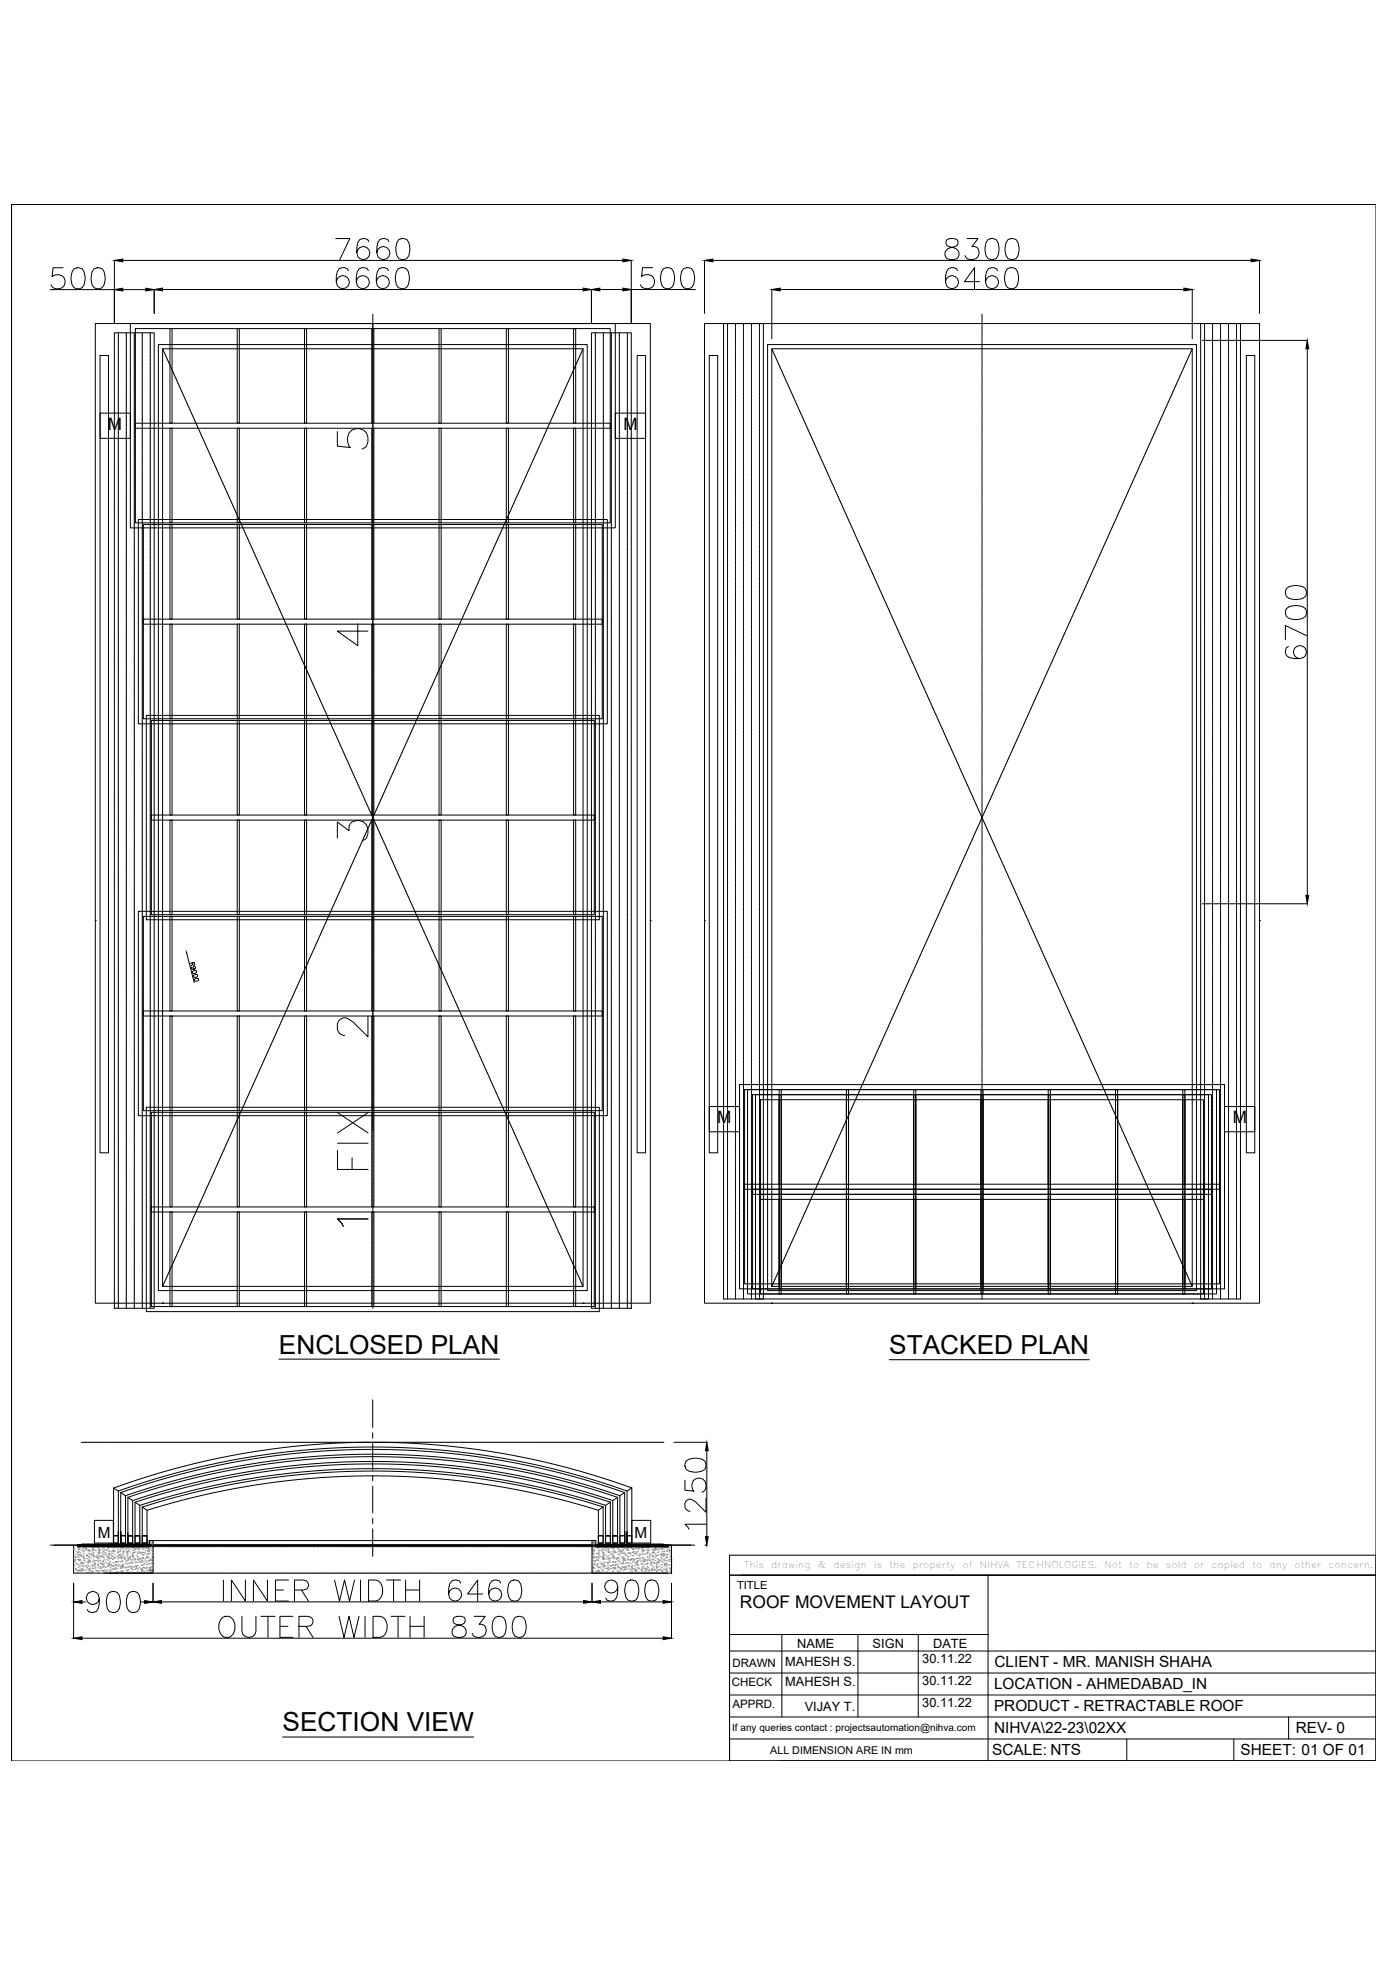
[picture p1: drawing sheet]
<svg xmlns="http://www.w3.org/2000/svg" width="594mm" height="841mm" viewBox="0 0 594 841" stroke-linecap="round" stroke-linejoin="round" font-family="sans-serif">
<defs><g id="words">
<text font-size="19" x="158.4" y="526" transform="rotate(-90 158.4 526)">1 FIX</text>
<text font-size="14.6" x="143.2" y="277.6">4</text>
<text font-size="13.7" x="143.2" y="361.2">3</text>
<g font-size="13.2">
<text x="143.2" y="193.3">5</text>
<text x="143.2" y="444.9">2</text>
</g>
<g font-size="11.2">
<text x="119.4" y="579.3">ENCLOSED PLAN</text>
<text x="380.6" y="579.6">STACKED PLAN</text>
<text x="121" y="741.1">SECTION VIEW</text>
</g>
<text font-size="7.5" x="316.7" y="688.1">ROOF MOVEMENT LAYOUT</text>
<g font-size="7.3">
<text x="46.2" y="184">M</text>
<text x="266.9" y="184">M</text>
<text x="307" y="480.8">M</text>
<text x="527.6" y="480.8">M</text>
</g>
<g font-size="6.6">
<text x="143.2" y="526">1</text>
<text x="41.9" y="658.2">M</text>
<text x="271.6" y="658.2">M</text>
<text x="425.6" y="713.6">CLIENT - MR. MANISH SHAHA</text>
<text x="425.5" y="723">LOCATION - AHMEDABAD_IN</text>
<text x="425.5" y="732.4">PRODUCT - RETRACTABLE ROOF</text>
<text x="425.5" y="741.8">NIHVA\22-23\02XX</text>
<text x="554.6" y="741.8">REV- 0</text>
<text x="424.7" y="751.3">SCALE: NTS</text>
<text x="531" y="751.3">SHEET: 01 OF 01</text>
</g>
<g font-size="5.5">
<text x="341.2" y="705.3">NAME</text>
<text x="373.5" y="705.3">SIGN</text>
<text x="399.4" y="705.2">DATE</text>
<text x="336.1" y="713">MAHESH S.</text>
<text x="394.7" y="712">30.11.22</text>
<text x="336.1" y="721.7">MAHESH S.</text>
<text x="394.7" y="721.4">30.11.22</text>
<text x="394.7" y="730.8">30.11.22</text>
<text x="344.4" y="732.1">VIJAY T.</text>
</g>
<g font-size="4.9">
<text x="313.5" y="713.4">DRAWN</text>
<text x="313.2" y="721.7">CHECK</text>
<text x="313.5" y="731">APPRD.</text>
</g>
<text font-size="4.8" x="315.5" y="680.2">TITLE</text>
<text font-size="4.6" x="329.7" y="750.6">ALL DIMENSION ARE IN mm</text>
<text font-size="4.3" x="313.3" y="740.8">If any queries contact : projectsautomation@nihva.com</text>
<g font-size="4">
<text x="318.5" y="670.9">This</text>
<text x="330" y="670.9">drawing</text>
<text x="350" y="670.9">&amp;</text>
<text x="356.7" y="670.9">design</text>
<text x="374" y="670.9">is</text>
<text x="380.6" y="670.9">the</text>
<text x="390.6" y="670.9">property</text>
<text x="412" y="670.9">of</text>
<text x="419.4" y="670.9">NIHVA</text>
<text x="435.1" y="670.9">TECHNOLOGIES.</text>
<text x="472.8" y="670.9">Not</text>
<text x="483.3" y="670.9">to</text>
<text x="490.7" y="670.9">be</text>
<text x="499" y="670.9">sold</text>
<text x="511" y="670.9">or</text>
<text x="518.6" y="670.9">copied</text>
<text x="536" y="670.9">to</text>
<text x="543.4" y="670.9">any</text>
<text x="554.1" y="670.9">other</text>
<text x="568.7" y="670.9">concern.</text>
</g>
</g></defs>
<!-- layer: 0 -->
<g fill="none" stroke="#000" stroke-width=".43">
<path d="M4.9 87.5h.1M4.9 87.5h584v666.2h-584zM4.9 87.5v666.2M27 114.6h-4.3l-.4 3.9a3.2 3.2 0 0 1 4.7-.1 3.2 3.2 0 0 1-.4 4.8 3.3 3.3 0 0 1-4.7-1.3M31.7 115a2.93 2.93 0 0 1 4.3 1.3 7.4 7.4 0 0 1-.9 6.9 2.9 2.9 0 0 1-4.2-1.3 7.4 7.4 0 0 1 .8-6.9zM40.3 115a2.93 2.93 0 0 1 4.3 1.3 7.4 7.4 0 0 1-.9 6.9 2.92 2.92 0 0 1-4.3-1.3 7.5 7.5 0 0 1 .9-6.9zM49 111.4v26.7M52.6 111.5h214M143.7 102.1h6l-4.3 9M149.1 115.8a2.64 2.64 0 0 0-3.9-.8 8.1 8.1 0 0 0-.8 7.3 2.79 2.79 0 0 0 4.5 .2 2.79 2.79 0 0 0-1.1-4.3 2.79 2.79 0 0 0-3.9 2.4M157.6 115.8a2.65 2.65 0 0 0-3.8-.8 8.1 8.1 0 0 0-.9 7.3 2.79 2.79 0 0 0 4.5 .3 2.79 2.79 0 0 0-1.1-4.4 2.79 2.79 0 0 0-3.8 2.4M157.9 103.4a2.64 2.64 0 0 0-3.9-.9 8.1 8.1 0 0 0-.9 7.3 2.79 2.79 0 0 0 4.5 .3 2.79 2.79 0 0 0-1.1-4.4 2.79 2.79 0 0 0-3.8 2.4"/>
<path d="M166.2 115.8a2.64 2.64 0 0 0-3.8-.8 8.1 8.1 0 0 0-.9 7.3 2.79 2.79 0 0 0 4.5 .3 2.79 2.79 0 0 0-1.1-4.4 2.79 2.79 0 0 0-3.8 2.4M166.4 103.4a2.65 2.65 0 0 0-3.8-.9 8.1 8.1 0 0 0-.9 7.3 2.79 2.79 0 0 0 4.5 .3 2.79 2.79 0 0 0-1.1-4.4 2.79 2.79 0 0 0-3.8 2.4M170.5 115a2.91 2.91 0 0 1 4.3 1.3 7.4 7.4 0 0 1-.9 6.8 2.92 2.92 0 0 1-4.3-1.3 7.5 7.5 0 0 1 .9-6.8zM170.7 102.5a2.91 2.91 0 0 1 4.3 1.3 7.4 7.4 0 0 1-.9 6.9 2.92 2.92 0 0 1-4.2-1.3 7.4 7.4 0 0 1 .8-6.9zM270.2 111.4v26.7M279.3 114.6h-4.3l-.4 3.8a3.2 3.2 0 0 1 4.7 0 3.2 3.2 0 0 1-.4 4.7 3.3 3.3 0 0 1-4.8-1.3M284 115a2.91 2.91 0 0 1 4.3 1.3 7.4 7.4 0 0 1-.9 6.8 2.92 2.92 0 0 1-4.3-1.3 7.5 7.5 0 0 1 .9-6.8zM292.6 115a2.92 2.92 0 0 1 4.3 1.3 7.5 7.5 0 0 1-.9 6.8 2.92 2.92 0 0 1-4.3-1.3 7.5 7.5 0 0 1 .9-6.8zM301.5 111.4v22.8M305.1 111.5h230.4M405.3 102.5a1.82 1.82 0 0 0 .9 3l1.7 .5a2.58 2.58 0 0 1 2.6 2.3 2.58 2.58 0 0 1-2.2 2.8h-1.7a2.58 2.58 0 0 1-2.3-2.8 2.58 2.58 0 0 1 2.7-2.3l1.7-.5a1.82 1.82 0 0 0 .9-3l-1.3-.4h-1.7zM409.8 115.8a2.64 2.64 0 0 0-3.8-.8 8.1 8.1 0 0 0-.9 7.3 2.8 2.8 0 0 0 4.5 .2 2.8 2.8 0 0 0-1.1-4.3 2.8 2.8 0 0 0-3.8 2.4"/>
<path d="M413.9 102.1h4.7l-2.6 3.4a2.79 2.79 0 0 1 3.1 2.6 2.79 2.79 0 0 1-2.6 3 2.62 2.62 0 0 1-3.5-1.7M422.9 102.5a2.92 2.92 0 0 1 4.3 1.3 7.5 7.5 0 0 1-.9 6.9 2.93 2.93 0 0 1-4.3-1.3 7.4 7.4 0 0 1 .9-6.9zM427 115.8a2.65 2.65 0 0 0-3.9-.8 8.1 8.1 0 0 0-.9 7.3 2.79 2.79 0 0 0 4.5 .3 2.79 2.79 0 0 0-1-4.4 2.79 2.79 0 0 0-3.9 2.4M431.2 115a2.91 2.91 0 0 1 4.3 1.3 7.4 7.4 0 0 1-.8 6.8 2.92 2.92 0 0 1-4.3-1.3 7.5 7.5 0 0 1 .8-6.8zM431.5 102.5a2.9 2.9 0 0 1 4.2 1.3 7.4 7.4 0 0 1-.8 6.9 2.92 2.92 0 0 1-4.3-1.3 7.4 7.4 0 0 1 .9-6.9zM539.1 111.4v22.8M21.5 124h27.5M52.6 124h9.8M66 123.9v10.3M69.6 123.9h180M253.1 123.9v14.2M256.7 123.9h9.9"/>
<path d="M270.2 123.9h27.4M309.7 138.5h17v417.5h-17zM330.3 123.9v21.1M333.9 123.9h172.8M419.2 120.6h-6.4l4.3-6v9M510.3 123.9v21.1M513.9 138.5h17v417.5h-17zM42.8 152.2h3.6v341.2h-3.6zM49 142.4h17v417.6h-17zM67.8 147.5h183.6v404.9h-183.6zM69.6 149.3h180v401.3h-180zM253.1 142.4h17.1v417.6h-17.1z"/>
<path d="M272.7 152.2h3.6v341.2h-3.6zM303.6 152.2h3.6v341.2h-3.6zM328.5 147.5h183.6v404.9h-183.6zM330.3 149.3h180v401.3h-180zM514.6 145.7h45M533.4 152.2h3.6v341.2h-3.6zM559.5 149.3v233.9M42.8 176.8h13v10.8h-13zM263.4 176.8h12.9v10.8h-12.9zM550.6 251.9a7 7 0 0 1 8.1 0 2.93 2.93 0 0 1-1.2 4.3 7.4 7.4 0 0 1-6.9-.9l-.4-1.3zM550.6 260.5a7 7 0 0 1 8.1 0 2.93 2.93 0 0 1-1.2 4.2 7.5 7.5 0 0 1-6.9-.8l-.4-1.3zM551.5 276.7a2.65 2.65 0 0 0-.9 3.9 8.1 8.1 0 0 0 7.3 .9 2.79 2.79 0 0 0 .3-4.5 2.79 2.79 0 0 0-4.4 1 2.79 2.79 0 0 0 2.4 3.9"/>
<path d="M559.2 272l-9-4.3v6M40.8 394v-255.5h237.5v255.5M40.8 394h.1M40.8 394v163.8h28.8M278.3 394h.1M278.3 394v163.8h-28.7M301.5 394v-255.5h237.6v255.5M301.5 394h.1M301.5 394v163.8h28.8M514.6 386.8h45M539.1 394h.1M539.1 394v163.8h-28.8"/>
<path d="M79.9 407.9l3.2 12.7M82.1 414l-.2 .1a.82 .82 0 0 0 1 .8 .82 .82 0 0 0 .6-1.1 .56 .56 0 0 0-.9 .3 .56 .56 0 0 0 .7 .7M82.3 412.1l.3 1h.5v-1.2l-1.7 .4M82.5 412.7l-.8 .8M82.6 415.7l1.4-.2a.82 .82 0 0 1-.6 1.1 .82 .82 0 0 1-1-.7zM83 417.3l1.4-.2a.82 .82 0 0 1-.6 1.2 .82 .82 0 0 1-1-.7zM83.4 419l1.4-.2a.83 .83 0 0 1-.5 1.1 .83 .83 0 0 1-1.1-.7zM303.6 473.6h12.9v10.8h-12.9zM524.1 473.6h12.9v10.8h-12.9zM69.6 557.8h.1M69.6 557.8h180M249.6 557.8h.1"/>
<path d="M330.3 557.8h.1M330.3 557.8h180M510.3 557.8h.1M119.4 581.7h94.3M380.6 582h85.6M288.5 617.3h14.1M48.6 636.9v20.4h2.1v3.1h-2.1v-3.1M48.6 636.9l2.1 1.3M50.7 638.2a324 324 0 0 1 217.7 0M50.7 638.2v22.2M51.7 638.8v18.5h2v3.1h-2v-3.1M51.7 638.8a323.9 323.9 0 0 1 215.7 0"/>
<path d="M51.7 638.8l2 1.4M267.4 638.8v18.5h-2.1v3.1h2.1v-3.1M267.4 638.8l-2.1 1.4M268.4 638.2v22.2M270.4 636.8v20.5h-2v3.1h2v-3.1M270.4 636.8a324 324 0 0 0-221.8 .1M270.4 636.8l-2 1.4M293.2 633.5v4.3l3.8 .4a3.2 3.2 0 0 1-.1-4.6 3.2 3.2 0 0 1 4.6 0 3.2 3.2 0 0 1-.2 4.6l-.9 .5M293.6 625.4a7 7 0 0 1 8.1 0 2.93 2.93 0 0 1-1.3 4.3 7.4 7.4 0 0 1-6.8-.9l-.4-1.3zM302.5 620.9v36.8M40.4 650.7h8.1v9.7h-8.1zM48.6 657.3h2.1v3.1h-2.1z"/>
<path d="M50.7 655.4v5M51.7 657.3h2v3.1h-2zM51.7 655.4v5v-4.4M53.7 640.2a324 324 0 0 1 211.6 0M53.7 640.2v20.2M54.7 657.3v3.1h2.1v-3.1h-2.1h2.1M54.7 656v4.4M54.7 640.9v16.4h2.1v-15.1M54.7 657.3h2.1v3.1h-2.1zM54.7 640.9a323.9 323.9 0 0 1 209.6 0M54.7 640.9l2.1 1.3M56.8 642.2a323.9 323.9 0 0 1 205.5 0"/>
<path d="M57.8 657.3h2v3.1h-2zM57.8 657.3h2M57.8 642.9v14.4h2v-13M57.8 642.9a323.9 323.9 0 0 1 203.4 0M57.8 642.9l2 1.4M59.8 644.3a323.8 323.8 0 0 1 199.4 0M60.9 657.3h2v3.1h-2zM60.9 657.3h2M60.9 645v12.3h2v-10.9M60.9 645l2 1.4M62.9 646.4a323.9 323.9 0 0 1 193.2 0M62.9 658.8v1.6"/>
<path d="M65.5 659.4h-1.6v2.6M256.1 657.3h2.1v3.1h-2.1zM256.1 646.4v10.9M258.2 645a324 324 0 0 0-197.3 0M258.2 645v12.3M258.2 645l-2.1 1.4M259.2 657.3h2v3.1h-2zM259.2 657.3h2M261.2 642.9v14.4h-2v-13M261.2 642.9l-2 1.4M262.3 657.3v3.1h2v-3.1h-2h2M262.3 657.3h2v3.1h-2z"/>
<path d="M264.3 640.9v16.4h-2v-15.1M264.3 640.9l-2 1.3M265.3 657.3h2.1v3.1h-2.1zM265.3 640.2v17.1M267.4 655.4v5v-4.4M268.4 657.3h2v3.1h-2zM270.4 650.7h8.1v9.7h-8.1zM302.2 652.4h-9l1.7 2.1M302.2 641.2v6l-4.3-4.3a2.7 2.7 0 0 0-4.3-.4l-.4 .9v1.7a2.25 2.25 0 0 0 2.1 1.7M31.5 661.3v12h34v-13.9h-1.6v2.6M31.5 677.6v23.6M33.1 661.9h.1"/>
<path d="M33.1 661.5h.1M33.2 661.8h.1M33.2 661.4h.1M33.2 661.7l-.1 .1M33.2 661.7h.1M33.2 661.3h.1M33.2 661.6h.1M33.2 661.5h.1M33.2 661.9h.1M33.3 661.8h.1M33.3 661.4h.1M33.3 661.7l-.1 .1"/>
<path d="M33.3 661.3l-.2 .2M33.3 661.7h.1M33.3 661.6h.1M33.3 661.5h.1M33.4 661.4h.1M33.4 661.8h.1M33.4 661.9h.1M33.4 661.6h.1M33.4 661.3l-.3 .3M33.5 661.7h.1M33.5 661.3h.1M33.5 661.6h.1"/>
<path d="M33.5 661.9h.1M33.5 661.8h.1M33.5 661.4h.1M33.6 661.7h.1M33.6 661.3l-.5 .4M33.6 661.3h.1M33.6 661.6h.1M33.6 661.9l-.1 .1M33.6 661.9h.1M33.6 661.5h.1M33.6 661.4l-.4 .5M33.6 661.8h.1"/>
<path d="M33.7 662h.1M33.7 661.3l-.4 .4M33.7 661.7h.1M33.7 661.6h.1M33.7 661.9h.1M33.7 661.8h.1M33.7 661.5h.1M33.7 661.3v.1M33.7 661.4h.1M33.8 661.9h.1M33.8 661.3l-.6 .6M33.8 661.4h.1"/>
<path d="M33.8 661.8h.1M33.8 661.7l-.2 .3M33.8 661.7h.1M33.8 661.3h.1M33.8 661.6l-.2 .2M33.9 661.3h.1M33.9 661.6h.1M33.9 661.5h.1M33.9 661.9h.1M33.9 661.8l-.1 .1M33.9 661.8h.1M33.9 661.4h.1"/>
<path d="M33.9 661.7h.1M34 661.6h.1M34 661.5h.1M34 661.4h.1M34 661.8h.1M34 661.3l-.7 .6M34 661.7h.1M34.1 661.9h.1M34.1 661.6h.1M34.1 661.5h.1M34.1 661.7h.1M34.1 661.4h.1"/>
<path d="M34.2 661.3l-.8 .7M34.2 661.8h.1M34.2 661.4h.1M34.2 661.7h.1M34.2 661.3h.1M34.2 661.6h.1M34.2 661.9v.1M34.3 661.9h.1M34.3 661.5h.1M34.3 661.8h.1M34.3 661.3l-.6 .6M34.3 661.7h.1"/>
<path d="M34.3 661.6h.1M34.3 662h.1M34.3 661.9l-.1 .1M34.4 661.5h.1M34.4 661.4h.1M34.4 661.9h.1M34.4 661.6h.1M34.4 661.3l-.7 .7M34.5 661.4h.1M34.5 661.8h.1M34.5 661.7h.1M34.5 661.3h.1"/>
<path d="M34.5 661.6h.1M34.5 661.9h.1M34.5 661.5h.1M34.6 661.8h.1M34.6 661.4h.1M34.6 661.3h.1M34.6 661.7h.1M34.6 661.9h.1M34.6 661.5h.1M34.7 661.4h.1M34.7 661.8h.1M34.7 661.3l-.8 .7"/>
<path d="M34.7 661.7h.1M34.7 661.6h.1M34.7 661.5h.1M34.7 661.4v.1M34.8 661.7h.1M34.8 661.4h.1M34.8 661.6h.1M34.8 661.9h.1M34.8 661.3l-.6 .6M34.8 661.8h.1M34.8 661.4l-.2 .2M34.9 661.3h.1"/>
<path d="M34.9 661.6h.1M34.9 661.9h.1M34.9 661.8l-.1 .1M34.9 661.8h.1M34.9 661.3l-.6 .6M35 661.7h.1M35 660.8h28.4v.5h-28.4zM35 661.6h.1M35 662h.1M35 661.5h.1M35 661.8h.1M35 661.4h.1"/>
<path d="M35.1 661.9h.1M35.1 661.6h.1M35.1 661.5h.1M35.1 661.8h.1M35.1 661.3l-.7 .7M35.1 661.4h.1M35.2 661.6h.1M35.2 661.9h.1M35.2 661.5h.1M35.2 661.8h.1M35.2 661.4h.1M35.2 661.3l-.7 .7"/>
<path d="M35.2 661.3h.1M35.2 661.7h.1M35.3 661.9h.1M35.3 661.5h.1M35.3 661.8h.1M35.3 661.4l-.4 .4M35.3 661.4h.1M35.3 661.3l-.6 .6M35.3 661.7h.1M35.4 661.6h.1M35.4 661.8h.1M35.4 661.9l.5-.6-.8 .7"/>
<path d="M35.4 661.5h.1M35.4 661.4l-.6 .6M35.4 661.4h.1M35.4 661.4h-.1M35.4 661.9h.1M35.5 661.6h.1M35.5 661.8h.1M35.5 661.4h.1M35.5 661.7h.1M35.5 661.4l-.2 .2M35.5 661.3h.1M35.5 661.9h.1"/>
<path d="M35.6 661.8l-.1 .1M35.6 661.7h.1M35.6 661.3h.1M35.6 661.6h.1M35.6 661.9h.1M35.7 661.5h.1M35.7 661.8h.1M35.7 661.4h.1M35.7 661.3l-.7 .6M35.7 661.7h.1M35.7 662h.1M35.7 661.6h.1"/>
<path d="M35.8 661.4l-.5 .5M35.8 661.4h.1M35.8 661.6h.1M35.8 661.9h.1M35.8 661.8h.1M35.9 661.4h.1M35.9 661.4l-.4 .3M35.9 661.3h.1M35.9 661.7h.1M35.9 661.9h.1M35.9 661.5h.1M35.9 661.8l-.1 .2"/>
<path d="M35.9 661.8h.1M35.9 661.4l-.5 .4M36 661.7h.1M36 661.6h.1M36 661.5h.1M36 661.8h.1M36 661.3l-.5 .7M36.1 661.4h.1M36.1 661.7h.1M36.1 661.9h.1M36.1 661.6h.1M36.1 661.8l-.1 .1"/>
<path d="M36.1 661.8h.1M36.1 661.3v.1M36.1 661.5h.1M36.1 661.4l-.1 .1M36.2 661.6h.1M36.2 661.9h.1M36.2 661.4h.1M36.2 661.3l-.7 .7M36.2 661.7h.1M36.3 661.3h.1M36.3 661.6h.1M36.3 661.9h.1"/>
<path d="M36.3 661.5h.1M36.3 661.4l-.1 .1M36.3 661.8h.1M36.3 661.4h.1M36.3 661.7l-.2 .2M36.3 661.7h.1M36.3 661.4l-.6 .5M36.4 662h.1M36.4 661.6h.1M36.4 661.9l-.2 .1M36.4 661.5h.1M36.4 661.8h.1"/>
<path d="M36.4 661.4l-.5 .5M36.4 661.9v.1M36.5 661.9h.1M36.5 661.6h.1M36.5 661.5l-.4 .3M36.5 661.8h.1M36.5 661.4h.1M36.5 661.4l-.5 .4M36.5 661.3h.1M36.5 661.7h.1M36.6 661.3l-.2 .1M36.6 661.9h.1"/>
<path d="M36.6 661.5h.1M36.6 661.8h.1M36.6 661.4l-.7 .6M36.6 661.4h.1M36.6 661.3l-.1 .1M36.6 661.7h.1M36.6 661.3h.1M36.6 661.6h.1M36.6 661.5l-.3 .4M36.7 661.9h.1M36.7 661.5h.1M36.7 661.8h.1"/>
<path d="M36.7 661.5l-.6 .5M36.7 661.4h.1M36.7 661.7h.1M36.7 661.6h.1M36.8 661.8h.1M36.8 661.5h.1M36.8 661.7h.1M36.8 661.4h.1M36.8 661.6h.1M36.8 661.9h.1M36.9 661.4h.1M36.9 661.4l-.5 .4"/>
<path d="M36.9 661.7h.1M36.9 661.3h.1M36.9 661.6h.1M36.9 661.9v.1M36.9 661.9h.1M36.9 661.8l-.1 .2M37 661.8h.1M37 661.4h.1M37 661.7h.1M37 661.4l-.6 .5M37 662h.1M37 661.6h.1"/>
<path d="M37 661.5l-.3 .3M37 661.5h.1M37 661.4l-.4 .5M37.1 661.8h.1M37.1 661.7h.1M37.1 662h.1M37.1 661.9h.1M37.1 661.6h.1M37.1 661.3v.1M37.1 661.5h.1M37.2 661.4l-.7 .5M37.2 661.4h.1"/>
<path d="M37.2 661.6h.1M37.2 661.9l-.1 .1M37.2 661.9h.1M37.2 661.3h.1M37.2 661.5h.1M37.2 661.8h.1M37.2 661.3l-.4 .5M37.3 661.7h.1M37.3 661.3h.1M37.3 661.6h.1M37.3 661.5l-.3 .4M37.3 661.9l-.1 .1"/>
<path d="M37.3 661.9h.1M37.3 661.5h.1M37.3 661.4l-.3 .4M37.3 661.8h.1M37.3 661.4h.1M37.4 661.7h.1M37.4 661.3l-.8 .7M37.4 661.8h.1M37.4 661.5h.1M37.4 661.4l-.4 .5M37.4 661.4h.1M37.5 661.4h-.1"/>
<path d="M37.5 661.6h.1M37.5 661.9h.1M37.5 661.8l-.1 .1M37.5 661.4h.1M37.5 661.7l-.1 .1M37.5 661.4l-.6 .6M37.5 661.7h.1M37.5 661.3h.1M37.6 661.6h.1M37.6 661.9h.1M37.6 661.3h.1M37.6 661.4l-.5 .5"/>
<path d="M37.6 661.8h.1M37.6 661.4h.1M37.6 661.3l-.4 .6M37.6 661.7h.1M37.7 661.6h.1M37.7 661.9l-.1 .1M37.7 661.5h.1M37.7 661.9h.1M37.7 661.4l-.1 .1M37.7 661.8h.1M37.7 661.3l-.1 .1M37.7 661.7h.1"/>
<path d="M37.8 661.6h.1M37.8 661.8h.1M37.8 661.5h.1M37.8 661.3l-.1 .1M37.8 661.4h.1M37.9 661.9h.1M37.9 661.3l-.6 .7M37.9 661.8h.1M37.9 661.4h.1M37.9 661.7h.1M37.9 661.3h.1M37.9 661.6h.1"/>
<path d="M38 661.5h.1M38 661.8l-.1 .1M38 661.4l-.5 .5M38 661.8h.1M38 661.4h.1M38 661.7h.1M38 661.3l-.6 .7M38.1 661.5h.1M38.1 661.4l-.5 .5M38.1 661.8h.1M38.1 661.4h.1M38.1 661.3l-.1 .1"/>
<path d="M38.1 661.7h.1M38.1 661.6h.1M38.1 661.9h.1M38.1 661.8l-.1 .1M38.2 661.5h.1M38.2 661.4l-.5 .4M38.2 661.7h.1M38.2 661.4h.1M38.2 661.6h.1M38.2 661.3l-.1 .1M38.2 661.9h.1M38.3 661.8h.1"/>
<path d="M38.3 661.4h.1M38.3 661.3l-.6 .7M38.3 661.7h.1M38.3 661.3h.1M38.3 661.6l-.2 .2M38.3 661.6h.1M38.3 661.9l-.1 .1M38.3 661.5h.1M38.3 661.9h.1M38.3 661.8l-.1 .1M38.4 661.4h.1M38.4 661.7h.1"/>
<path d="M38.4 662h.1M38.4 661.6h.1M38.4 661.8h.1M38.4 661.5h.1M38.4 661.3l-.6 .7M38.5 661.9h.1M38.5 661.6h.1M38.5 661.8h.1M38.5 661.4h.1M38.6 661.7h.1M38.6 661.3h.1M38.6 661.6h.1"/>
<path d="M38.6 661.9h.1M38.6 661.3l-.7 .7M38.6 661.5h.1M38.6 661.8h.1M38.6 661.4h.1M38.6 661.3l-.4 .5M38.7 661.3h.1M38.7 661.9h.1M38.7 661.5h.1M38.7 661.4l-.4 .6M38.7 661.8h.1M38.7 661.4h.1"/>
<path d="M38.7 661.3l-.6 .6M38.8 661.7h.1M38.8 661.4l-.5 .5M38.8 661.6h.1M38.8 661.8h.1M38.8 661.5h.1M38.8 661.4h.1M38.9 661.9h.1M38.9 661.4h.1M38.9 661.8h.1M38.9 661.7l-.2 .3M38.9 661.7h.1"/>
<path d="M38.9 661.3h.1M38.9 661.6l-.2 .2M39 661.3h.1M39 661.6h.1M39 661.9h.1M39 661.8l-.1 .1M39 661.4h.1M39 661.3l-.6 .6M39 661.7h.1M39 662h.1M39.1 661.5h.1M39.1 661.8h.1"/>
<path d="M39.1 661.7h.1M39.1 661.9h.1M39.2 661.6h.1M39.2 661.8h.1M39.2 661.5h.1M39.2 661.3l-.7 .7M39.2 661.4h.1M39.2 661.9v.1M39.2 661.9h.1M39.3 661.5h.1M39.3 661.8h.1M39.3 661.4h.1"/>
<path d="M39.3 661.7h.1M39.3 661.3l-.4 .4M39.3 661.3h.1M39.3 661.6h.1M39.3 661.9v.1M39.3 661.9h.1M39.4 661.5h.1M39.4 661.8h.1M39.4 661.4h.1M39.4 661.7h.1M39.5 661.5h.1M39.5 661.3l-.7 .7"/>
<path d="M39.5 661.8h.1M39.5 661.4h.1M39.5 661.9h.1M39.5 661.6h.1M39.6 661.7h.1M39.6 661.3h.1M39.6 661.6h.1M39.6 661.9h.1M39.6 661.3l-.7 .7M39.7 661.4h.1M39.7 661.7h.1M39.7 661.3h.1"/>
<path d="M39.7 661.6h.1M39.7 661.9h.1M39.7 661.5h.1M39.7 661.8h.1M39.8 661.3l-.7 .6M39.8 661.7h.1M39.8 661.9h.1M39.8 661.6h.1M39.8 661.8h.1M39.8 661.5h.1M39.8 661.4l-.1 .1M39.9 661.4h.1"/>
<path d="M39.9 661.6h.1M39.9 661.9l-.1 .1M39.9 661.9h.1M39.9 661.3l-.6 .6M39.9 661.8h.1M39.9 661.7h.1M39.9 661.4l-.3 .3M39.9 661.3h.1M40 661.3h.1M40 661.6h.1M40 661.9h.1M40 661.5h.1"/>
<path d="M40 661.8h.1M40 661.4h.1M40 661.3l-.6 .6M40 661.7h.1M40.1 661.5h.1M40.1 661.8h.1M40.1 661.4h.1M40.1 661.7h.1M40.2 661.9h.1M40.2 661.6h.1M40.2 661.5h.1M40.2 661.8h.1"/>
<path d="M40.2 661.7h.1M40.2 661.4h.1M40.3 661.9h.1M40.3 661.3l-.8 .7M40.3 661.8h.1M40.3 661.4h.1M40.3 661.3l-.6 .7M40.3 661.3h.1M40.3 661.7h.1M40.3 661.6h.1M40.4 661.9h.1M40.4 661.5h.1"/>
<path d="M40.4 661.4l-.4 .4M40.4 661.7h.1M40.4 661.4l-.6 .5M40.4 662h.1M40.4 661.6h.1M40.4 661.9l-.1 .1M40.5 661.8h.1M40.5 661.5h.1M40.5 661.4l-.6 .6M40.5 661.4h.1M40.5 661.9v.1M40.5 661.9h.1"/>
<path d="M40.5 661.6h.1M40.6 661.3l-.1 .1M40.6 661.8h.1M40.6 661.4h.1M40.6 661.7h.1M40.6 661.4l-.2 .2M40.6 661.3h.1M40.6 661.6h.1M40.6 661.9h.1M40.6 661.5h.1M40.7 661.8h.1M40.7 661.4h.1"/>
<path d="M40.7 661.3l-.7 .7M40.7 661.7h.1M40.7 661.3h.1M40.7 661.9h.1M40.7 661.5h.1M40.8 661.8h.1M40.8 661.4h.1M40.8 661.7h.1M40.8 661.6h.1M40.8 661.5h.1M40.8 661.4l-.4 .5M40.9 661.7h.1"/>
<path d="M40.9 661.4h.1M40.9 661.6h.1M40.9 661.3l-.8 .7M40.9 661.9h.1M40.9 661.5l-.4 .4M40.9 661.8h.1M41 661.4l-.5 .4M41 661.3h.1M41 661.7h.1M41 661.6h.1M41 661.9h.1M41 661.8l-.1 .2"/>
<path d="M41 661.4l-.4 .5M41 661.4h.1M41.1 661.7h.1M41.1 661.4h-.1M41.1 662h.1M41.1 661.6h.1M41.1 661.5h.1M41.1 661.4l-.5 .6M41.1 661.8h.1M41.1 661.4h.1M41.2 661.7h.1M41.2 661.9h.1"/>
<path d="M41.2 661.6h.1M41.2 661.8l-.1 .1M41.2 661.8h.1M41.2 661.3v.1M41.2 661.5h.1M41.2 661.4l-.1 .1M41.3 661.6h.1M41.3 661.9h.1M41.3 661.3h.1M41.3 661.5h.1M41.3 661.8h.1M41.3 661.4h.1"/>
<path d="M41.3 661.3l-.6 .7M41.3 661.7h.1M41.4 661.9h.1M41.4 661.5h.1M41.4 661.4l-.4 .4M41.4 661.8h.1M41.4 661.4h.1M41.4 661.3l-.6 .6M41.4 661.7h.1M41.5 661.6h.1M41.5 661.9l-.2 .1M41.5 661.5h.1"/>
<path d="M41.5 661.8h.1M41.5 661.4l-.5 .5M41.5 661.3l-.1 .1M41.5 661.4h.1M41.5 661.9h.1M41.6 661.6h.1M41.6 661.8h.1M41.6 661.3l-.1 .1M41.6 661.4h.1M41.6 661.4l-.6 .6M41.6 661.3h.1M41.6 661.7h.1"/>
<path d="M41.7 661.9h.1M41.7 661.4l-.5 .5M41.7 661.4h.1M41.7 661.3l-.5 .5M41.7 661.7h.1M41.7 661.3h.1M41.7 661.6h.1M41.7 661.5l-.3 .4M41.7 661.9v.1M41.8 661.5h.1M41.8 661.8h.1M41.8 661.4h.1"/>
<path d="M41.8 661.7h.1M41.8 662h.1M41.8 661.6l-.3 .3M41.8 661.6h.1M41.8 661.9l-.1 .1M41.9 661.8h.1M41.9 661.5h.1M41.9 661.3l-.7 .7M41.9 661.6h.1M41.9 661.9h.1M41.9 661.3l-.1 .2M42 661.4h.1"/>
<path d="M42 661.4l-.5 .4M42 661.7h.1M42 661.3h.1M42 661.6h.1M42 661.9l-.1 .1M42 661.9h.1M42 661.5h.1M42 661.4l-.4 .5M42.1 661.8h.1M42.1 661.4h.1M42.1 661.3l-.4 .6M42.1 661.7h.1"/>
<path d="M42.1 661.6h.1M42.1 661.5h.1M42.1 661.4l-.2 .4M42.2 661.4h.1M42.2 661.3l-.1 .1M42.2 661.7h.1M42.2 661.9h.1M42.2 661.8h.1M42.2 661.5h.1M42.2 661.4l-.4 .4M42.3 661.4h.1M42.3 661.7h.1"/>
<path d="M42.3 661.6h.1M42.3 661.3l-.1 .1M42.3 661.9h.1M42.3 661.8l-.1 .1M42.3 661.3l-.2 .3M42.4 661.7h.1M42.4 661.3h.1M42.4 661.6h.1M42.4 661.9l-.1 .1M42.4 661.9h.1M42.4 661.5h.1M42.4 661.8h.1"/>
<path d="M42.4 661.4h.1M42.4 661.4l-.5 .6M42.5 662h.1M42.5 661.6h.1M42.5 661.9l-.1 .1M42.5 661.8h.1M42.5 661.5h.1M42.5 661.4l-.5 .5M42.6 661.6h.1M42.6 661.9h.1M42.6 661.8l-.1 .1M42.6 661.8h.1"/>
<path d="M42.6 661.3v.1M42.6 661.4h.1M42.6 661.7l-.1 .1M42.6 661.4l-.5 .4M42.6 661.7h.1M42.6 661.3h.1M42.6 661.9l-.1 .1M42.7 661.9h.1M42.7 661.5h.1M42.7 661.4l-.7 .6M42.7 661.8h.1M42.7 661.4h.1"/>
<path d="M42.7 661.3l-.6 .6M42.7 661.7h.1M42.7 661.3h.1M42.8 661.6h.1M42.8 661.9l-.1 .1M42.8 661.5h.1M42.8 661.9h.1M42.8 661.8l-.1 .1M42.8 661.4l-.5 .5M42.8 661.8h.1M42.8 661.4h.1M42.8 661.3l-.1 .1"/>
<path d="M42.8 661.7h.1M42.8 661.4l-.4 .5M42.9 661.8h.1M42.9 661.5h.1M42.9 661.4h.1M42.9 661.7h.1M42.9 661.6h.1M42.9 661.9h.1M43 661.8h.1M43 661.4h.1M43 661.7h.1M43 661.3h.1"/>
<path d="M43 661.6l-.2 .2M43 661.6h.1M43 661.9h.1M43.1 661.4l-.1 .1M43.1 661.8h.1M43.1 661.4h.1M43.1 661.7h.1M43.1 661.3l-.5 .5M43.1 662h.1M43.1 661.6h.1M43.2 661.5h.1M43.2 661.4l-.4 .6"/>
<path d="M43.2 661.4h.1M43.2 661.7h.1M43.2 661.4h-.1M43.2 661.6h.1M43.2 661.9h.1M43.2 661.8l-.1 .1M43.2 661.8h.1M43.3 661.5h.1M43.3 661.4l-.7 .5M43.3 661.6h.1M43.3 661.9h.1M43.3 661.3h.1"/>
<path d="M43.3 661.8h.1M43.4 661.4h.1M43.4 661.3l-.4 .6M43.4 661.7h.1M43.4 661.3h.1M43.4 661.6l-.2 .2M43.4 661.6h.1M43.4 661.9l-.1 .1M43.4 661.5h.1M43.4 661.9h.1M43.4 661.8h.1M43.5 661.4h.1"/>
<path d="M43.5 661.7h.1M43.5 661.8h.1M43.5 661.5h.1M43.5 661.3l-.6 .7M43.6 661.9h.1M43.6 661.6h.1M43.6 661.8h.1M43.6 661.4h.1M43.6 661.7h.1M43.7 661.3h.1M43.7 661.6h.1M43.7 661.9h.1"/>
<path d="M43.7 661.3l-.7 .7M43.7 661.4l-.5 .5M43.7 661.8h.1M43.7 661.4h.1M43.7 661.7h.1M43.7 661.3l-.4 .7M43.8 661.6h.1M43.8 661.9l-.1 .1M43.8 661.9h.1M43.8 661.5h.1M43.8 661.4l-.5 .5M43.8 661.4h.1"/>
<path d="M43.8 661.7h.1M43.8 661.4h-.1M43.9 661.6h.1M43.9 661.9h.1M43.9 661.8h.1M43.9 661.5h.1M43.9 661.4h.1M44 661.9h.1M44 661.3l-.6 .6M44 661.4h.1M44 661.8h.1M44 661.7l-.2 .3"/>
<path d="M44 661.7h.1M44 661.6l-.2 .2M44 661.3h.1M44 661.6h.1M44.1 661.5h.1M44.1 661.9h.1M44.1 661.8l-.1 .1M44.1 661.8h.1M44.1 661.4h.1M44.1 661.7h.1M44.1 661.6h.1M44.2 661.5h.1"/>
<path d="M44.2 661.4h.1M44.2 661.8h.1M44.2 661.3l-.7 .6M44.2 661.7h.1M44.2 661.9h.1M44.3 661.8h.1M44.3 661.5h.1M44.3 661.7h.1M44.3 661.4h.1M44.3 661.6h.1M44.3 661.9h.1M44.3 661.3l-.7 .7"/>
<path d="M44.4 661.8h.1M44.4 661.4h.1M44.4 661.7h.1M44.4 661.3h.1M44.4 661.6h.1M44.4 661.9l-.1 .1M44.4 661.9h.1M44.4 661.5h.1M44.5 661.4h.1M44.5 673.3h21M44.5 661.7h.1M44.5 661.6h.1"/>
<path d="M44.5 662h.1M44.5 661.9l-.1 .1M44.5 661.8h.1M44.5 661.5h.1M44.6 661.4h.1M44.6 661.9h.1M44.6 661.6h.1M44.6 661.3l-.7 .7M44.6 661.8h.1M44.7 661.7h.1M44.7 661.6h.1M44.7 661.9h.1"/>
<path d="M44.7 661.5h.1M44.7 661.8h.1M44.7 661.4h.1M44.8 661.3l-.7 .7M44.8 661.7h.1M44.8 661.3h.1M44.8 661.6h.1M44.8 661.5l-.4 .4M44.8 661.9h.1M44.8 661.5h.1M44.8 661.4h.1M44.8 661.8h.1"/>
<path d="M44.9 661.7h.1M44.9 661.6h.1M44.9 661.8h.1M44.9 661.5h.1M44.9 661.3l-.7 .7M44.9 661.4l-.1 .1M44.9 661.4h.1M45 661.9h.1M45 661.3h.1M45 661.8h.1M45 661.4h.1M45 661.7h.1"/>
<path d="M45 661.4l-.3 .3M45.1 661.3h.1M45.1 661.6h.1M45.1 661.9h.1M45.1 661.8h.1M45.1 661.4h.1M45.1 661.7h.1M45.2 661.6h.1M45.2 662h.1M45.2 661.5h.1M45.2 661.3l-.7 .6M45.2 661.4h.1"/>
<path d="M45.2 661.7l-.1 .1M45.2 661.7h.1M45.3 661.9h.1M45.3 661.6h.1M45.3 661.5h.1M45.3 661.8h.1M45.4 661.5h.1M45.4 661.3l-.8 .7M45.4 661.4l-.5 .5M45.4 661.8h.1M45.4 661.4h.1M45.4 661.3l-.6 .7"/>
<path d="M45.4 661.3h.1M45.4 661.7h.1M45.4 661.6h.1M45.5 661.9h.1M45.5 661.5h.1M45.5 661.8h.1M45.5 661.4l-.2 .2M45.5 661.4h.1M45.5 661.3l-.1 .1M45.5 661.7h.1M45.5 661.6h.1M45.5 661.9l-.1 .1"/>
<path d="M45.6 661.5h.1M45.6 661.4l-.6 .6M45.6 661.8h.1M45.6 661.3l-.1 .1M45.6 661.4h.1M45.6 661.9h.1M45.6 661.3v.1M45.7 661.8h.1M45.7 661.4h.1M45.7 661.7h.1M45.7 661.4l-.2 .2M45.7 661.3h.1"/>
<path d="M45.7 661.6h.1M45.7 661.9h.1M45.8 661.4h.1M45.8 661.7h.1M45.8 661.3h.1M45.8 661.6h.1M45.8 661.9h.1M45.8 661.5h.1M45.9 661.8h.1M45.9 661.4h.1M45.9 661.3l-.8 .7M45.9 661.7h.1"/>
<path d="M45.9 662h.1M45.9 661.6h.1M45.9 661.5h.1M45.9 661.4l-.4 .5M46 661.4h.1M46 661.6h.1M46 661.9h.1M46 661.6l-.4 .3M46 661.3l-.7 .7M46 661.8h.1M46 661.4h-.1M46.1 661.7h.1"/>
<path d="M46.1 661.6h.1M46.1 661.9l-.1 .1M46.1 661.3h17.8v.7h-17.8zM46.1 661.3h-1.6l-.6 .6M46.1 661.9h.1M46.1 661.5h.1M46.1 661.8l-.2 .2M46.1 661.8h.1M46.1 661.4l-.5 .4M46.1 661.4h.1M46.1 661.3l-.6 .6M46.2 661.7h.1"/>
<path d="M46.2 661.6h.1M46.2 661.5h.1M46.2 661.8h.1M46.2 661.3l-.5 .7M46.2 661.4h.1M46.3 661.7h.1M46.3 661.6l-.4 .3M46.3 661.9h.1M46.3 661.8l-.1 .1M46.3 661.8h.1M46.3 661.3v.1M46.3 661.5h.1"/>
<path d="M46.3 661.4l-.1 .1M46.3 661.4h.1M46.4 661.6h.1M46.4 661.9h.1M46.4 661.8h.1M46.4 661.4h.1M46.4 661.3l-.7 .7M46.4 661.7h.1M46.4 661.3h.1M46.5 661.9h.1M46.5 661.5h.1M46.5 661.4l-.4 .4"/>
<path d="M46.5 661.8h.1M46.5 661.4h.1M46.5 661.3l-.4 .6M46.5 661.7h.1M46.5 660.8h16.9v.5h-16.9zM46.5 662h.1M46.6 661.6h.1M46.6 661.9l-.1 .1M46.6 661.5h.1M46.6 661.4l-.3 .4M46.6 661.3l-.1 .1M46.6 661.4h.1"/>
<path d="M46.6 661.9v.1M46.6 661.9h.1M46.6 661.6l-.3 .3M46.7 661.8h.1M46.7 661.4h.1M46.7 661.7h.1M46.7 661.6h.1M46.7 661.9v.1M46.7 661.3l-.1 .1M46.7 661.9h.1M46.8 661.5h.1M46.8 661.8h.1"/>
<path d="M46.8 661.4l-.7 .6M46.8 661.4h.1M46.8 661.3l-.4 .4M46.8 661.7h.1M46.8 661.3h.1M46.8 661.6h.1M46.8 661.5l-.3 .4M46.8 661.9l-.1 .1M46.8 661.9h.1M46.9 661.8h.1M46.9 661.4h.1M46.9 661.3l-.1 .1"/>
<path d="M46.9 661.7h.1M46.9 661.6h.1M46.9 661.9l-.1 .1M47 661.5h.1M47 661.7h.1M47 661.4h.1M47 661.9h.1M47 661.3l-.7 .7M47 661.8h.1M47.1 661.4l-.5 .4M47.1 661.7h.1M47.1 661.3h.1"/>
<path d="M47.1 661.6h.1M47.1 661.9h.1M47.1 661.4l-.4 .5M47.1 661.8h.1M47.2 661.4h.1M47.2 661.3l-.6 .6M47.2 661.7h.1M47.2 662h.1M47.2 661.6h.1M47.2 661.5h.1M47.2 661.8l-.1 .1M47.2 661.4l-.4 .5"/>
<path d="M47.3 661.4h.1M47.3 661.7h.1M47.3 661.4h-.1M47.3 661.9h.1M47.3 661.6h.1M47.3 661.8h.1M47.3 661.5h.1M47.3 661.4l-.4 .4M47.4 661.6h.1M47.4 661.9l-.1 .1M47.4 661.9h.1M47.4 661.3h.1"/>
<path d="M47.4 661.5h.1M47.4 661.8h.1M47.4 661.4h.1M47.4 661.3l-.4 .5M47.4 661.7h.1M47.5 661.3h.1M47.5 661.6h.1M47.5 661.9l-.1 .1M47.5 661.9h.1M47.5 661.5h.1M47.5 661.4l-.3 .4M47.5 661.8h.1"/>
<path d="M47.5 661.4h.1M47.5 661.7h.1M47.5 661.3l-.5 .7M47.6 661.6h.1M47.6 661.8h.1M47.6 661.5h.1M47.6 661.4l-.4 .5M47.6 661.3l-.1 .1M47.6 661.4h.1M47.7 661.9h.1M47.7 661.8l-.1 .1M47.7 661.8h.1"/>
<path d="M47.7 661.3l-.1 .1M47.7 661.4h.1M47.7 661.7l-.1 .1M47.7 661.4l-.6 .6M47.7 661.7h.1M47.7 661.3h.1M47.7 661.6h.1M47.8 661.9h.1M47.8 661.3h-.1M47.8 661.4l-.5 .5M47.8 661.8h.1M47.8 661.4h.1"/>
<path d="M47.8 661.3l-.5 .5M47.8 661.7h.1M47.8 661.3h.1M47.8 661.6h.1M47.8 661.9v.1M47.9 661.5h.1M47.9 661.9h.1M47.9 661.4l-.5 .5M47.9 661.8h.1M47.9 661.4h.1M47.9 661.7h.1M47.9 661.4h-.1"/>
<path d="M47.9 661.6h.1M48 661.5h.1M48 661.4h.1M48 661.7h.1M48 661.6h.1M48 661.9h.1M48 661.3l-.5 .7M48.1 661.8h.1M48.1 661.4h.1M48.1 661.3h.1M48.1 661.6h.1M48.1 661.9h.1"/>
<path d="M48.1 661.5h.1M48.1 661.8v.1M48.2 661.4l-.5 .5M48.2 661.8h.1M48.2 661.7h.1M48.2 661.3l-.5 .5M48.2 661.6h.1M48.2 661.9l-.1 .1M48.2 661.5h.1M48.2 661.4l-.4 .5M48.3 661.8h.1M48.3 661.4h.1"/>
<path d="M48.3 661.3l-.1 .1M48.3 661.7h.1M48.3 661.9h.1M48.3 661.8l-.1 .1M48.3 661.5h.1M48.4 661.4l-.5 .4M48.4 661.7h.1M48.4 661.4h.1M48.4 661.6h.1M48.4 661.3l-.1 .1M48.4 661.9h.1M48.4 661.8h.1"/>
<path d="M48.4 661.3l-.5 .7M48.5 661.7h.1M48.5 661.3h.1M48.5 661.6l-.3 .2M48.5 661.6h.1M48.5 661.9l-.1 .1M48.5 661.5h.1M48.5 661.9h.1M48.5 661.8h.1M48.5 661.4h.1M48.6 661.3l-.7 .6M48.6 661.7h.1"/>
<path d="M48.6 662h.1M48.6 661.6h.1M48.6 661.9l-.1 .1M48.6 661.5h.1M48.6 661.4h.1M48.6 661.8h.1M48.7 661.9h.1M48.7 661.6h.1M48.7 661.8h.1M48.7 661.3l-.7 .7M48.7 661.4h.1M48.7 661.3h.1"/>
<path d="M48.8 661.6h.1M48.8 661.9h.1M48.8 661.5h.1M48.8 661.8h.1M48.8 661.7h.1M48.8 661.3l-.4 .5M48.8 661.3h.1M48.9 661.6h.1M48.9 661.9h.1M48.9 661.5h.1M48.9 661.4l-.5 .5M48.9 661.8h.1"/>
<path d="M48.9 661.4h.1M48.9 661.3l-.6 .6M48.9 661.7h.1M49 661.6h.1M49 661.9h.1M49 661.8h.1M49 661.5h.1M49 661.3l-.1 .1M49 661.7h.1M49 661.4h.1M49.1 661.3l-.6 .6M49.1 661.4h.1"/>
<path d="M49.1 661.8h.1M49.1 661.7l-.2 .3M49.1 661.7h.1M49.1 661.3h.1M49.1 661.6l-.2 .2M49.1 661.6h.1M49.2 661.9h.1M49.2 661.8l-.1 .1M49.2 661.8h.1M49.2 661.4h.1M49.2 661.7h.1M49.2 662h.1"/>
<path d="M49.2 661.6h.1M49.3 661.5h.1M49.3 661.4h.1M49.3 661.8h.1M49.3 661.3l-.7 .6M49.3 661.7h.1M49.3 661.9h.1M49.3 661.6h.1M49.4 661.5h.1M49.4 661.4h.1M49.4 661.6h.1M49.4 661.9v.1"/>
<path d="M49.4 661.9h.1M49.4 661.3l-.7 .7M49.5 661.8h.1M49.5 661.7h.1M49.5 661.3h.1M49.5 661.6h.1M49.5 661.9l-.1 .1M49.5 661.9h.1M49.5 661.5h.1M49.6 661.4h.1M49.6 661.7h.1M49.6 661.6h.1"/>
<path d="M49.6 662h.1M49.6 661.9l-.1 .1M49.6 661.8h.1M49.6 661.5h.1M49.6 661.3l-.6 .7M49.7 661.8h.1M49.7 661.4h.1M49.7 661.6h.1M49.7 661.7h.1M49.8 661.3h.1M49.8 661.9h.1M49.8 661.3l-.7 .7"/>
<path d="M49.8 661.8h.1M49.8 661.4h.1M49.9 661.7h.1M49.9 661.3h.1M49.9 661.6h.1M49.9 661.9h.1M49.9 661.5h.1M49.9 661.4h.1M49.9 661.8h.1M49.9 661.3l-.7 .6M50 661.9h.1M50 661.6h.1"/>
<path d="M50 661.5h.1M50 661.4l-.1 .1M50 661.7h.1M50 661.4h.1M50.1 661.6h.1M50.1 661.9l-.1 .1M50.1 661.9h.1M50.1 661.3l-.7 .6M50.1 661.8h.1M50.1 661.4h.1M50.1 661.4l-.3 .3M50.2 661.3h.1"/>
<path d="M50.2 661.6h.1M50.2 661.9h.1M50.2 661.5h.1M50.2 661.8l-.1 .1M50.2 661.8h.1M50.2 661.4h.1M50.2 661.3l-.6 .6M50.2 661.7h.1M50.2 662h.1M50.3 661.5h.1M50.3 661.8h.1M50.3 661.4h.1"/>
<path d="M50.3 661.7h.1M50.4 661.6h.1M50.4 661.5h.1M50.4 661.8h.1M50.4 661.3l-.7 .7M50.4 661.7h.1M50.4 661.4h.1M50.4 661.9h.1M50.5 661.8h.1M50.5 661.4h.1M50.5 661.3l-.7 .7M50.5 661.3h.1"/>
<path d="M50.5 661.7h.1M50.5 661.6h.1M50.5 661.9h.1M50.6 661.5h.1M50.6 661.8h.1M50.6 661.4l-.4 .4M50.6 661.4h.1M50.6 661.3l-.6 .6M50.6 661.7h.1M50.6 662h.1M50.6 661.6h.1M50.6 661.9l-.1 .1"/>
<path d="M50.7 661.4l-.6 .6M50.7 661.8h.1M50.7 661.4h.1M50.7 661.4h-.1M50.7 661.9h.1M50.7 661.6h.1M50.8 661.4h.1M50.8 661.4l-.3 .2M50.8 661.3h.1M50.8 661.6l-.2 .3M50.8 661.6h.1M50.8 661.9h.1"/>
<path d="M50.8 661.5h.1M50.8 661.8h.1M50.9 661.7h.1M50.9 661.3h.1M50.9 661.6h.1M50.9 661.9h.1M50.9 661.5h.1M50.9 661.8h.1M51 661.4h.1M51 661.3l-.7 .6M51 661.7h.1M51 661.9h.1"/>
<path d="M51 661.6h.1M51 661.5h.1M51 661.8h.1M51 661.4l-.4 .5M51.1 661.4h.1M51.1 661.3l-.7 .7M51.1 661.8h.1M51.1 661.4l-.4 .4M51.1 661.3h.1M51.1 661.7h.1M51.2 661.6h.1M51.2 661.3h.1"/>
<path d="M51.2 661.9h.1M51.2 661.8l-.2 .2M51.2 661.8h.1M51.2 661.4l-.5 .5M51.2 661.4h.1M51.2 661.3l-.3 .4M51.2 661.7h.1M51.3 662h.1M51.3 661.6h.1M51.3 661.5h.1M51.3 661.8h.1M51.3 661.4h.1"/>
<path d="M51.3 661.7h.1M51.4 661.9h.1M51.4 661.6h.1M51.4 661.8l-.1 .1M51.4 661.3l-.1 .1M51.4 661.5h.1M51.4 661.4l-.1 .1M51.4 661.4h.1M51.5 661.9h.1M51.5 661.3l-.8 .7M51.5 661.5h.1M51.5 661.8h.1"/>
<path d="M51.5 661.3l-.6 .7M51.5 661.7h.1M51.5 661.3h.1M51.5 661.6h.1M51.6 661.9h.1M51.6 661.5h.1M51.6 661.4l-.4 .4M51.6 661.8h.1M51.6 661.4h.1M51.6 661.3l-.6 .6M51.6 661.7h.1M51.6 662h.1"/>
<path d="M51.6 661.6h.1M51.6 661.9l-.1 .1M51.7 661.5h.1M51.7 661.8h.1M51.7 661.8l-.1 .1M51.7 661.4l-.5 .5M51.7 661.3l-.1 .1M51.7 661.4h.1M51.7 661.6h.1M51.8 661.8h.1M51.8 661.3l-.1 .1M51.8 661.4h.1"/>
<path d="M51.8 661.4l-.6 .6M51.8 661.3h.1M51.8 661.7h.1M51.8 661.9h.1M51.8 661.5h.1M51.9 661.8h.1M51.9 661.4l-.5 .5M51.9 661.4h.1M51.9 661.3l-.5 .5M51.9 661.7h.1M51.9 661.3h.1M51.9 661.6h.1"/>
<path d="M51.9 661.5l-.2 .4M51.9 661.9l-.1 .1M51.9 661.9h.1M52 661.8h.1M52 661.4h.1M52 661.7h.1M52 662h.1M52 661.6h.1M52 661.5h.1M52 661.3l-.6 .7M52.1 661.4h.1M52.1 661.6h.1"/>
<path d="M52.1 661.9h.1M52.1 661.3l-.1 .2M52.1 661.8h.1M52.2 661.4l-.3 .2M52.2 661.7h.1M52.2 661.3h.1M52.2 661.6h.1M52.2 661.9l-.1 .1M52.2 661.9h.1M52.2 661.5h.1M52.2 661.8l-.1 .2M52.2 661.4l-.5 .4"/>
<path d="M52.2 661.8h.1M52.2 661.3l-.4 .5M52.3 661.7h.1M52.3 662h.1M52.3 661.6h.1M52.3 661.5h.1M52.3 661.4l-.4 .5M52.3 661.8h.1M52.3 661.4h.1M52.3 661.3v.1M52.4 661.7h.1M52.4 661.6h.1"/>
<path d="M52.4 661.8h.1M52.4 661.5h.1M52.4 661.4l-.7 .5M52.4 661.4h.1M52.5 661.3l-.1 .1M52.5 661.9h.1M52.5 661.5h.1M52.5 661.8h.1M52.5 661.4h.1M52.5 661.3l-.4 .5M52.5 661.7h.1M52.5 661.3h.1"/>
<path d="M52.6 661.6h.1M52.6 661.9h.1M52.6 661.8h.1M52.6 661.4h.1M52.6 661.7l-.2 .2M52.6 661.7h.1M52.6 661.3l-.7 .7M52.6 662h.1M52.7 661.6h.1M52.7 661.5h.1M52.7 661.4l-.5 .5M52.7 661.8h.1"/>
<path d="M52.7 661.4h.1M52.7 661.4h-.1M52.8 661.9h.1M52.8 661.6h.1M52.8 661.8h.1M52.8 661.4h.1M52.8 661.7l-.1 .1M52.8 661.4l-.6 .4M52.8 661.7h.1M52.8 661.3h.1M52.9 661.5h.1M52.9 661.4l-.7 .6"/>
<path d="M52.9 661.8h.1M52.9 661.3l-.6 .6M52.9 661.3h.1M52.9 661.6h.1M52.9 661.9l-.1 .1M53 661.5h.1M53 661.9h.1M53 661.4l-.5 .5M53 661.8h.1M53 661.4h.1M53 661.3l-.1 .1M53 661.7h.1"/>
<path d="M53 661.6h.1M53.1 661.8h.1M53.1 661.5h.1M53.1 661.3l-.1 .1M53.1 661.4h.1M53.1 661.7h.1M53.1 661.9h.1M53.1 661.3l-.5 .7M53.2 661.4h.1M53.2 661.7h.1M53.2 661.3h.1M53.2 661.6h.1"/>
<path d="M53.2 661.9h.1M53.2 661.8l-.1 .1M53.3 661.8h.1M53.3 661.4h.1M53.3 661.7h.1M53.3 661.3l-.6 .6M53.3 662h.1M53.3 661.6h.1M53.3 661.5l-.3 .3M53.3 661.5h.1M53.3 661.4l-.4 .5M53.4 661.4h.1"/>
<path d="M53.4 661.7h.1M53.4 661.4h-.1M53.4 661.6h.1M53.4 661.9h.1M53.4 661.8l-.1 .1M53.4 661.5h.1M53.4 661.4l-.6 .5M53.5 661.7h.1M53.5 661.4h.1M53.5 661.6h.1M53.5 661.9l-.1 .1M53.5 661.9h.1"/>
<path d="M53.5 661.5h.1M53.5 661.3h.1M53.5 661.8h.1M53.5 661.3l-.6 .7M53.6 661.3h.1M53.6 661.6l-.3 .2M53.6 661.6h.1M53.6 661.9l-.1 .1M53.6 661.5h.1M53.6 661.9h.1M53.6 661.8h.1M53.6 661.4h.1"/>
<path d="M53.7 661.7h.1M53.7 662h.1M53.7 661.6h.1M53.7 661.9l-.1 .1M53.7 661.8h.1M53.7 661.5h.1M53.7 661.3l-.6 .7M53.7 661.4h.1M53.8 661.9h.1M53.8 661.6h.1M53.8 661.8h.1M53.8 661.4h.1"/>
<path d="M53.8 661.7h.1M53.8 661.3h.1M53.9 661.5l-.4 .4M53.9 661.3l-.8 .7M53.9 661.5h.1M53.9 661.8h.1M53.9 661.4h.1M53.9 661.7h.1M53.9 661.3l-.5 .5M53.9 661.3h.1M54 661.6h.1M54 661.9h.1"/>
<path d="M54 661.4l-.1 .1M54 661.8h.1M54 661.4h.1M54 661.7h.1M54 661.4l-.6 .5M54.1 661.5h.1M54.1 661.7h.1M54.1 661.4h.1M54.1 661.6h.1M54.1 661.9h.1M54.2 661.3l-.6 .6M54.2 661.4h.1"/>
<path d="M54.2 661.8h.1M54.2 661.7l-.2 .3M54.2 661.3h.1M54.2 661.6l-.2 .2M54.2 661.6h.1M54.2 661.5h.1M54.2 661.9h.1M54.2 661.8v.1M54.3 661.8h.1M54.3 661.3l-.6 .6M54.3 661.7h.1M54.3 662h.1"/>
<path d="M54.3 661.6h.1M54.4 661.5h.1M54.4 661.4h.1M54.4 661.8h.1M54.4 661.7h.1M54.4 661.9h.1M54.4 661.6h.1M54.4 661.3l-.7 .7M54.5 661.7h.1M54.5 661.4h.1M54.5 661.5h.1M54.5 661.8h.1"/>
<path d="M54.6 661.4h.1M54.6 661.7h.1M54.6 661.3l-.4 .4M54.6 661.3h.1M54.6 661.6h.1M54.6 661.9h.1M54.6 661.5h.1M54.6 661.8h.1M54.7 661.7h.1M54.7 661.6h.1M54.7 662h.1M54.7 661.9l-.1 .1"/>
<path d="M54.7 661.3l-.6 .7M54.7 661.8h.1M54.8 661.4h.1M54.8 661.9h.1M54.8 661.6h.1M54.8 661.8h.1M54.8 661.7h.1M54.8 661.3h.1M54.9 661.6h.1M54.9 661.9h.1M54.9 661.3l-.7 .7M54.9 661.5h.1"/>
<path d="M54.9 661.8h.1M55 661.3h.1M55 661.6h.1M55 661.9h.1M55 661.5h.1M55 661.4h.1M55 661.8h.1M55 661.3l-.7 .6M55 661.7h.1M55.1 661.9h.1M55.1 661.6h.1M55.1 661.8h.1"/>
<path d="M55.1 661.5h.1M55.1 661.4l-.1 .1M55.1 661.7h.1M55.1 661.4h.1M55.2 661.3l-.7 .6M55.2 661.8h.1M55.2 661.4h.1M55.2 661.7h.1M55.2 661.4l-.3 .3M55.2 661.3h.1M55.2 661.6h.1M55.3 661.9h.1"/>
<path d="M55.3 661.5h.1M55.3 661.8h.1M55.3 661.4h.1M55.3 661.7l-.2 .2M55.3 661.7h.1M55.3 661.6h.1M55.3 662h.1M55.4 661.8h.1M55.4 661.3l-.7 .6M55.4 661.4h.1M55.4 661.7h.1M55.4 661.9h.1"/>
<path d="M55.4 661.6h.1M55.5 661.5h.1M55.5 661.7h.1M55.5 661.4h.1M55.5 661.6h.1M55.5 661.9h.1M55.5 661.3l-.7 .7M55.6 661.8h.1M55.6 661.3l-.6 .7M55.6 661.3h.1M55.6 661.7h.1M55.6 661.6h.1"/>
<path d="M55.6 661.9h.1M55.6 661.5h.1M55.7 661.8h.1M55.7 661.4l-.1 .1M55.7 661.4h.1M55.7 661.3l-.4 .4M55.7 662h.1M55.7 661.6h.1M55.7 661.9l-.2 .1M55.7 661.5h.1M55.7 661.4l-.5 .6M55.8 661.8h.1"/>
<path d="M55.8 661.3l-.1 .1M55.8 661.4h.1M55.8 661.9h.1M55.8 661.6h.1M55.8 661.3v.1M55.9 661.7h.1M55.9 661.4l-.6 .4M55.9 661.3h.1M55.9 661.5h.1M55.9 661.8h.1M55.9 661.4h.1M56 661.3l-.7 .7"/>
<path d="M56 661.7h.1M56 661.3h.1M56 661.6h.1M56 661.9h.1M56 661.8h.1M56 661.4h.1M56.1 661.7h.1M56.1 662h.1M56.1 661.6h.1M56.1 661.5h.1M56.1 661.3l-.7 .7M56.1 661.4l-.4 .5"/>
<path d="M56.1 661.4h.1M56.2 661.6h.1M56.2 661.9h.1M56.2 661.8l-.1 .1M56.2 661.3h.1M56.2 661.8h.1M56.2 661.4h.1M56.2 661.4l-.5 .4M56.2 661.7h.1M56.3 661.6h.1M56.3 661.3h.1M56.3 661.9h.1"/>
<path d="M56.3 661.5h.1M56.3 661.8l-.2 .2M56.3 661.8h.1M56.3 661.3l-.6 .6M56.4 662h.1M56.4 661.6h.1M56.4 661.5h.1M56.4 661.4l-.6 .6M56.4 661.8h.1M56.4 661.3l-.1 .1M56.4 661.4h.1M56.4 661.7h.1"/>
<path d="M56.4 661.9h.1M56.5 661.6h.1M56.5 661.8l-.1 .1M56.5 661.8h.1M56.5 661.3l-.1 .1M56.5 661.5h.1M56.5 661.7h.1M56.5 661.4l-.7 .5M56.5 661.4h.1M56.6 661.9h.1M56.6 661.3h-.1M56.6 661.5h.1"/>
<path d="M56.6 661.8h.1M56.6 661.4h.1M56.6 661.3l-.6 .7M56.6 661.7h.1M56.6 661.3h.1M56.6 661.6h.1M56.7 661.5h.1M56.7 661.4l-.4 .4M56.7 661.8h.1M56.7 661.4h.1M56.7 661.3l-.5 .5M56.7 661.7h.1"/>
<path d="M56.7 662h.1M56.7 661.6h.1M56.7 661.9l-.1 .1M56.8 661.4l-.5 .5M56.8 661.8h.1M56.8 661.4h.1M56.8 661.4h-.1M56.8 661.9h.1M56.8 661.6h.1M56.9 661.8h.1M56.9 661.4h.1M56.9 661.3h.1"/>
<path d="M56.9 661.7h.1M56.9 661.6h.1M56.9 661.9v.1M56.9 661.9h.1M56.9 661.5h.1M56.9 661.4l-.4 .5M57 661.3l-.5 .5M57 661.3h.1M57 661.6h.1M57 661.5l-.3 .4M57 661.9l-.1 .1M57 661.9h.1"/>
<path d="M57 661.5h.1M57.1 661.8h.1M57.1 661.4h.1M57.1 661.7h.1M57.1 661.9h.1M57.1 661.6h.1M57.1 661.9l-.1 .1M57.1 661.5h.1M57.2 661.4h.1M57.2 661.9h.1M57.2 661.3l-.7 .7M57.2 661.8h.1"/>
<path d="M57.2 661.4l-.4 .4M57.3 661.7h.1M57.3 661.3h.1M57.3 661.6h.1M57.3 661.5h.1M57.3 661.4l-.5 .5M57.3 661.8h.1M57.3 661.4h.1M57.3 661.3l-.6 .6M57.4 662h.1M57.4 661.6h.1M57.4 661.4l-.5 .5"/>
<path d="M57.4 661.8h.1M57.4 661.4h.1M57.5 661.7h.1M57.5 661.4h-.2M57.5 661.9h.1M57.5 661.6h.1M57.5 661.5l-.4 .3M57.5 661.5h.1M57.5 661.4l-.5 .4M57.5 661.4h.1M57.5 661.9v.1M57.6 661.9h.1"/>
<path d="M57.6 661.3h-.1M57.6 661.5h.1M57.6 661.8h.1M57.6 661.3l-.1 .1M57.6 661.7h.1M57.6 661.3h.1M57.7 661.6h.1M57.7 661.9l-.1 .1M57.7 661.9h.1M57.7 661.5h.1M57.7 661.4l-.4 .4M57.7 661.8h.1"/>
<path d="M57.7 661.4h.1M57.7 661.3l-.6 .7M57.7 662h.1M57.8 661.8h.1M57.8 661.5h.1M57.8 661.4l-.5 .5M57.8 661.3l-.1 .1M57.8 661.4h.1M57.8 661.9h.1M57.9 661.6h.1M57.9 661.8h.1M57.9 661.3l-.1 .1"/>
<path d="M57.9 661.4h.1M57.9 661.7l-.1 .1M57.9 661.4l-.6 .6M57.9 661.7h.1M57.9 661.3h.1M57.9 661.9l-.1 .1M58 661.5h.1M58 661.4l-.5 .5M58 661.8h.1M58 661.4h.1M58 661.3l-.6 .6M58 661.7h.1"/>
<path d="M58 661.3h.1M58 661.6h.1M58 661.9l-.1 .1M58 661.9h.1M58.1 661.4l-.5 .5M58.1 661.8h.1M58.1 661.4h.1M58.1 661.7h.1M58.1 661.4h-.1M58.1 661.9h.1M58.1 661.6h.1M58.2 661.5h.1"/>
<path d="M58.2 661.4h.1M58.2 661.7h.1M58.2 661.6h.1M58.2 661.9h.1M58.2 661.3l-.5 .6M58.2 661.8h.1M58.3 661.7h.1M58.3 661.3h.1M58.3 661.6h.1M58.3 661.5l-.3 .4M58.3 661.9h.1M58.3 661.5h.1"/>
<path d="M58.3 661.8l-.1 .1M58.3 661.4l-.4 .5M58.3 661.8h.1M58.4 661.3l-.7 .7M58.4 662h.1M58.4 661.6h.1M58.4 661.5h.1M58.4 661.4l-.4 .6M58.4 661.8h.1M58.4 661.4h.1M58.4 661.3v.1M58.5 661.7h.1"/>
<path d="M58.5 661.6h.1M58.5 661.9h.1M58.5 661.8l-.1 .1M58.5 661.8h.1M58.5 661.5h.1M58.5 661.3v.1M58.5 661.4l-.4 .4M58.6 661.4h.1M58.6 661.9h.1M58.6 661.5h.1M58.6 661.3h.1M58.6 661.8l-.1 .1"/>
<path d="M58.6 661.8h.1M58.6 661.3l-.2 .3M58.6 661.7h.1M58.6 661.6v.1M58.7 661.6h.1M58.7 661.5h.1M58.7 661.9h.1M58.7 661.8h.1M58.7 661.4h.1M58.7 661.7h.1M58.8 661.6h.1M58.8 661.9l-.1 .1"/>
<path d="M58.8 661.3l-.6 .7M58.8 661.4h.1M58.8 661.8h.1M58.9 661.9h.1M58.9 661.6h.1M58.9 661.8h.1M58.9 661.4h.1M58.9 661.7h.1M58.9 661.3h.1M59 661.9h.1M59 661.3l-.8 .7M59 661.5h.1"/>
<path d="M59 661.8h.1M59 661.3l-.5 .7M59 661.3h.1M59 661.6h.1M59.1 661.9h.1M59.1 661.5h.1M59.1 661.4l-.5 .5M59.1 661.8h.1M59.1 661.4h.1M59.1 661.3l-.7 .5M59.1 661.7h.1M59.1 661.6h.1"/>
<path d="M59.2 661.8h.1M59.2 661.5h.1M59.2 661.3l-.1 .1M59.2 661.7h.1M59.2 661.4h.1M59.2 661.9h.1M59.2 661.3l-.5 .6M59.3 661.4h.1M59.3 661.8h.1M59.3 661.7l-.2 .3M59.3 661.7h.1M59.3 661.3h.1"/>
<path d="M59.3 661.6l-.2 .2M59.3 661.6h.1M59.3 661.5h.1M59.3 661.9h.1M59.3 661.8v.1M59.4 661.8h.1M59.4 661.4h.1M59.4 661.7h.1M59.4 661.6h.1M59.4 661.5h.1M59.5 661.4h.1M59.5 661.8h.1"/>
<path d="M59.5 661.3l-.7 .6M59.5 661.7h.1M59.5 661.9h.1M59.5 661.6h.1M59.6 661.7h.1M59.6 661.4h.1M59.6 661.6h.1M59.6 661.9l-.1 .1M59.6 661.9h.1M59.6 661.5h.1M59.6 661.3l-.7 .7M59.6 661.8h.1"/>
<path d="M59.7 661.7h.1M59.7 661.3h.1M59.7 661.6h.1M59.7 661.9l-.1 .1M59.7 661.9h.1M59.7 661.5h.1M59.7 661.8h.1M59.7 661.4h.1M59.7 661.3l-.6 .6M59.8 661.6h.1M59.8 662h.1M59.8 661.9l-.1 .1"/>
<path d="M59.8 661.8h.1M59.8 661.5h.1M59.8 661.4h.1M59.9 661.9h.1M59.9 661.6h.1M59.9 661.3l-.7 .7M59.9 661.4h.1M59.9 661.8h.1M59.9 661.7h.1M59.9 661.3h.1M60 661.5h.1M60 661.8h.1"/>
<path d="M60 661.4h.1M60 661.3l-.7 .7M60 661.7h.1M60 661.3h.1M60.1 661.6h.1M60.1 661.5l-.4 .4M60.1 661.9h.1M60.1 661.5h.1M60.1 661.4h.1M60.1 661.8h.1M60.1 661.7h.1M60.2 661.9h.1"/>
<path d="M60.2 661.6h.1M60.2 661.4l-.1 .1M60.2 661.7h.1M60.2 661.4h.1M60.2 661.3l-.7 .7M60.3 661.8h.1M60.3 661.4h.1M60.3 661.7h.1M60.3 661.4l-.3 .3M60.3 661.3h.1M60.3 661.6h.1M60.4 661.9h.1"/>
<path d="M60.4 661.5h.1M60.4 661.8h.1M60.4 661.7h.1M60.4 661.6h.1M60.4 662h.1M60.5 661.5h.1M60.5 661.8h.1M60.5 661.3l-.7 .6M60.5 661.4h.1M60.5 661.9h.1M60.5 661.6h.1M60.6 661.5h.1"/>
<path d="M60.6 661.8h.1M60.6 661.7h.1M60.6 661.4h.1M60.6 661.9h.1M60.6 661.3l-.7 .7M60.7 661.4h.1M60.7 661.3l-.6 .7M60.7 661.3h.1M60.7 661.7h.1M60.7 661.6h.1M60.7 661.5h.1M60.7 661.8h.1"/>
<path d="M60.7 661.4l-.3 .4M60.8 661.4h.1M60.8 661.3l-.6 .6M60.8 661.7h.1M60.8 662h.1M60.8 661.6h.1M60.8 661.9l-.1 .1M60.8 661.4l-.5 .6M60.9 661.8h.1M60.9 661.4h.1M60.9 661.4h-.1M60.9 661.9h.1"/>
<path d="M60.9 661.6h.1M60.9 661.7h.1M60.9 661.4l-.2 .2M61 661.3h.1M61 661.6h.1M61 661.9h.1M61 661.5h.1M61 661.8h.1M61.1 661.7h.1M61.1 661.3h.1M61.1 661.6h.1M61.1 661.9h.1"/>
<path d="M61.1 661.5h.1M61.1 661.8h.1M61.1 661.4h.1M61.1 661.3l-.7 .6M61.2 661.9h.1M61.2 661.6h.1M61.2 661.5h.1M61.2 661.8h.1M61.2 661.4l-.5 .5M61.2 661.7h.1M61.2 661.4h.1M61.3 661.9h.1"/>
<path d="M61.3 661.3l-.7 .7M61.3 661.8h.1M61.3 661.4h.1M61.3 661.4l-.5 .4M61.3 661.3h.1M61.3 661.7h.1M61.3 661.6h.1M61.4 661.9h.1M61.4 661.5h.1M61.4 661.8l-.2 .2M61.4 661.8h.1M61.4 661.4l-.5 .5"/>
<path d="M61.4 661.4h.1M61.4 661.3l-.6 .6M61.4 661.7h.1M61.5 661.6h.1M61.5 661.5h.1M61.5 661.8h.1M61.5 661.4h.1M61.5 661.7h.1M61.5 661.4l-.6 .6M61.5 661.9h.1M61.5 661.8v.1M61.6 661.5h.1"/>
<path d="M61.6 661.7h.1M61.6 661.4l-.1 .1M61.6 661.4h.1M61.6 661.6h.1M61.6 661.9h.1M61.7 661.8h.1M61.7 661.3l-.7 .7M61.7 661.7h.1M61.7 661.3h.1M61.7 661.6h.1M61.7 661.9h.1M61.8 661.5h.1"/>
<path d="M61.8 661.4l-.3 .2M61.8 661.8h.1M61.8 661.4h.1M61.8 661.3l-.6 .6M61.8 662h.1M61.8 661.6h.1M61.8 661.9l-.1 .1M61.9 661.4l-.5 .5M61.9 661.8h.1M61.9 661.3l-.1 .1M61.9 661.4h.1M61.9 661.9h.1"/>
<path d="M61.9 661.6h.1M61.9 661.5l-.3 .3M62 661.4h.1M62 661.4l-.6 .4M62 661.3h.1M62 661.7h.1M62 661.3l-.1 .1M62 661.9h.1M62 661.5h.1M62 661.8h.1M62 661.4l-.6 .6M62.1 661.3l-.1 .1"/>
<path d="M62.1 661.7h.1M62.1 661.3h.1M62.1 661.6h.1M62.1 661.5l-.3 .4M62.1 661.5h.1M62.1 661.8h.1M62.2 661.4h.1M62.2 661.3l-.1 .1M62.2 661.7h.1M62.2 662h.1M62.2 661.6h.1M62.2 661.5h.1"/>
<path d="M62.2 661.8h-.1M62.3 661.6h.1M62.3 661.9h.1M62.3 661.3l-.7 .7M62.3 661.8h.1M62.3 661.4h-.1M62.3 661.7h.1M62.4 661.3h.1M62.4 661.6h.1M62.4 661.9l-.1 .1M62.4 661.9h.1M62.4 661.5h.1"/>
<path d="M62.4 661.8l-.2 .2M62.4 661.4l-.5 .4M62.4 661.8h.1M62.4 661.3l-.6 .6M62.4 661.7h.1M62.5 662h.1M62.5 661.6h.1M62.5 661.5h.1M62.5 661.4l-.5 .5M62.5 661.8h.1M62.5 661.4h.1M62.5 661.3l-.1 .1"/>
<path d="M62.5 661.7h.1M62.6 661.9h.1M62.6 661.6h.1M62.6 661.8h.1M62.6 661.3l-.1 .1M62.6 661.5h.1M62.6 661.4l-.7 .5M62.6 661.4h.1M62.7 661.9h.1M62.7 661.5h.1M62.7 661.8h.1M62.7 661.4h.1"/>
<path d="M62.7 661.3l-.5 .5M62.7 661.7h.1M62.7 661.3h.1M62.7 661.6h.1M62.7 661.5l-.3 .4M62.8 661.5h.1M62.8 661.4l-.4 .4M62.8 661.8h.1M62.8 661.4h.1M62.8 661.7h.1M62.8 661.3l-.7 .7M62.8 662h.1"/>
<path d="M62.8 661.6h.1M62.9 661.5h.1M62.9 661.4l-.4 .5M62.9 661.8h.1M62.9 661.4h.1M62.9 661.4h-.1M62.9 661.6l-.3 .3M62.9 661.9h.1M62.9 661.6h.1M63 661.8h.1M63 661.7l-.1 .1M63 661.7h.1"/>
<path d="M63 661.3h.1M63 661.6h.1M63 661.9v.1M63 661.9h.1M63 661.5h.1M63.1 661.4l-.7 .6M63.1 661.8h.1M63.1 661.3l-.4 .6M63.1 661.7h.1M63.1 661.3h.1M63.1 661.6h.1M63.1 661.9l-.1 .1"/>
<path d="M63.1 661.5h.1M63.1 661.9h.1M63.1 661.4l-.2 .2M63.2 661.8h.1M63.2 661.4h.1M63.2 661.3l-.1 .1M63.2 662h.1M63.2 661.7h.1M63.2 661.9h.1M63.2 661.6h.1M63.2 661.5h.1M63.2 661.3v.1"/>
<path d="M63.3 661.4h.1M63.3 661.9h.1M63.3 661.3l-.6 .7M63.3 661.8h.1M63.4 661.7h.1M63.4 661.3h.1M63.4 661.6h.1M63.4 661.9h.1M63.4 661.5h.1M63.4 661.8l-.1 .1M63.4 661.4l-.5 .5M63.4 661.8h.1"/>
<path d="M63.4 661.4h.1M63.5 661.7h.1M63.5 661.3l-.6 .6M63.5 661.6h.1M63.5 661.5h.1M63.5 661.4l-.4 .5M63.5 661.8h.1M63.5 661.4h.1M63.6 661.7h.1M63.6 661.4h-.1M63.6 661.6h.1M63.6 661.9h.1"/>
<path d="M63.6 661.8l-.1 .1M63.6 661.4l-.5 .4M63.6 661.4h.1M63.7 661.6h.1M63.7 661.9l-.1 .1M63.7 661.9h.1M63.7 661.5h.1M63.7 661.3h.1M63.7 661.8h.1M63.7 661.3l-.6 .7M63.7 661.7h.1M63.7 661.6l-.2 .2"/>
<path d="M63.8 661.6h.1M63.8 661.9l-.1 .1M63.8 661.5h.1M63.8 661.9h.1M63.8 661.8l-.1 .1M63.8 661.8h.1M63.8 661.4h.1M63.8 661.7l-.2 .2M63.8 661.3l-.6 .6M63.8 661.7h.1M63.8 662h.1M63.9 661.6h.1"/>
<path d="M63.9 661.9l-.1 .1M63.9 661.5l-.3 .3M63.9 661.8h.1M63.9 661.5h.1M63.9 661.8l-.1 .1M63.9 672.1h1.6M63.9 661.3l-.6 .7M63.9 661.6l-.1 .1M63.9 661.7l-.1 .1M65.5 677.6v8.1M95.6 676.3v9M105 676.3v9l-6-9v9"/>
<path d="M114.5 676.3v9l-6-9v9M123.5 676.3h-5.6v9h5.6M143.2 676.3l2.1 9 2.2-9 2.1 9 2.1-9M154.3 676.3v9M157.7 676.3h3a4.8 4.8 0 0 1 2.6 6.8l-1.3 1.7-1.3 .5h-3zM165.5 676.3h6M168.5 676.3v9M173.6 676.3v9M179.6 676.3v9M197.2 677.5a2.65 2.65 0 0 0-3.9-.8 8.1 8.1 0 0 0-.9 7.3 2.79 2.79 0 0 0 4.5 .3 2.79 2.79 0 0 0-1-4.4 2.79 2.79 0 0 0-3.9 2.4M214.3 677.5a2.64 2.64 0 0 0-3.9-.8 8.1 8.1 0 0 0-.8 7.3 2.8 2.8 0 0 0 4.5 .2 2.8 2.8 0 0 0-1.1-4.3 2.8 2.8 0 0 0-3.8 2.4M218.6 676.7a2.92 2.92 0 0 1 4.3 1.3 7.5 7.5 0 0 1-.9 6.8 2.91 2.91 0 0 1-4.3-1.3 7.4 7.4 0 0 1 .9-6.8z"/>
<path d="M253.4 677.6v8.1M255 661.3h.1M255 661.3h30.8v.7h-30.8zM255 661.5h.1M255 661.7h.1M255 661.4h.1M255 661.6v.1M255.1 661.6h.1M255.1 661.6h-.1M255.1 661.9h.1M255.1 661.3h.1M255.1 661.5h.1"/>
<path d="M255.1 661.8h.1M255.1 661.3l-.1 .1M255.1 661.7h.1M255.2 661.3h.1M255.2 661.6h.1M255.2 661.9h.1M255.2 661.5h.1M255.2 661.4l-.1 .1M255.2 661.8h.1M255.2 661.4h.1M255.2 661.3l-.2 .2M255.2 661.7h.1"/>
<path d="M255.3 662h.1M255.3 661.6h.1M255.3 661.9l-.2 .1M255.3 661.5h.1M255.3 661.8h.1M255.3 661.4l-.2 .2M255.3 661.3l-.1 .1M255.3 661.4h.1M255.4 661.6h.1M255.4 661.8h.1M255.4 661.3l-.1 .1M255.4 661.4h.1"/>
<path d="M255.4 661.4l-.3 .3M255.4 661.3h.1M255.4 661.7h.1M255.4 661.6l-.2 .3M255.5 661.9h.1M255.5 661.3h-.1M255.5 661.8h.1M255.5 661.4l-.4 .4M255.5 661.4h.1M255.5 661.3l-.5 .5M255.5 660.8h28.4v.5h-28.4zM255.5 661.7h.1"/>
<path d="M255.5 661.3h.1M255.5 661.6h.1M255.5 661.9v.1M255.6 661.9h.1M255.6 661.5h.1M255.6 661.8h.1M255.6 661.4h.1M255.6 661.7h.1M255.6 661.4l-.5 .4M255.6 661.6h.1M255.7 661.5h.1M255.7 661.4h.1"/>
<path d="M255.7 661.6h.1M255.7 661.9h.1M255.7 661.3l-.2 .3M255.8 661.8h.1M255.8 661.4h.1M255.8 661.4l-.5 .4M255.8 661.7h.1M255.8 661.3h.1M255.8 661.6h.1M255.8 661.9v.1M255.8 661.9h.1M255.8 661.5h.1"/>
<path d="M255.8 661.8l-.1 .2M255.8 661.4l-.4 .5M255.9 661.8h.1M255.9 661.3l-.6 .6M255.9 661.7h.1M255.9 662h.1M255.9 661.6h.1M255.9 661.5h.1M255.9 661.4l-.4 .5M256 661.8h.1M256 661.4h.1M256 661.3l-.1 .1"/>
<path d="M256 661.7h.1M256 661.6h.1M256 661.5h.1M256 661.4l-.4 .4M256.1 661.4h.1M256.1 661.7h.1M256.1 661.3l-.1 .1M256.1 661.9h.1M256.1 661.5h.1M256.1 661.8h.1M256.1 661.3l-.5 .7M256.2 661.7h.1"/>
<path d="M256.2 661.3h.1M256.2 661.6h.1M256.2 661.5l-.4 .4M256.2 661.9h.1M256.2 661.4l-.3 .4M256.2 661.8h.1M256.2 661.4h.1M256.3 661.3l-.7 .6M256.3 661.7h.1M256.3 662h.1M256.3 661.6h.1M256.3 661.5h.1"/>
<path d="M256.3 661.8h.1M256.3 661.4h.1M256.4 661.9h.1M256.4 661.6h.1M256.4 661.5l-.5 .4M256.4 661.8h.1M256.4 661.3l-.2 .2M256.4 661.4h.1M256.4 661.4l-.5 .4M256.4 661.3h.1M256.5 661.6h.1M256.5 661.9l-.2 .1"/>
<path d="M256.5 661.9h.1M256.5 661.5h.1M256.5 661.4l-.7 .6M256.5 661.8h.1M256.5 661.3l-.4 .6M256.5 661.7h.1M256.5 661.3h.1M256.6 661.6h.1M256.6 661.9l-.1 .1M256.6 661.5h.1M256.6 661.9h.1M256.6 661.4l-.1 .1"/>
<path d="M256.6 661.8h.1M256.6 661.4h.1M256.6 661.3l-.1 .1M256.6 661.7h.1M256.7 661.6h.1M256.7 661.8h.1M256.7 661.5h.1M256.7 661.3l-.1 .1M256.7 661.8h-.1M256.7 661.4h.1M256.7 661.7h.1M256.7 661.9h.1"/>
<path d="M256.8 661.3l-.6 .6M256.8 661.8h.1M256.8 661.4h.1M256.8 661.7h.1M256.8 661.3h.1M256.8 661.6h.1M256.8 661.5l-.3 .4M256.8 661.9h.1M256.9 661.8l-.1 .1M256.9 661.4l-.3 .2M256.9 661.8h.1M256.9 661.4h.1"/>
<path d="M256.9 661.7h.1M256.9 661.3l-.7 .7M256.9 661.4v.1M256.9 662h.1M256.9 661.6h.1M257 661.5h.1M257 661.8h.1M257 661.4h.1M257 661.7h.1M257 661.9h.1M257 661.6h.1M257.1 661.5h.1"/>
<path d="M257.1 661.4l-.7 .5M257.1 661.7h.1M257.1 661.4h.1M257.1 661.6h.1M257.1 661.9v.1M257.1 661.9h.1M257.1 661.3h.1M257.2 661.8h.1M257.2 661.3l-.6 .7M257.2 661.3h.1M257.2 661.6h.1M257.2 661.9l-.1 .1"/>
<path d="M257.2 661.5h.1M257.2 661.9h.1M257.3 661.4h.1M257.3 661.7h.1M257.3 662h.1M257.3 661.6h.1M257.3 661.9l-.1 .1M257.3 661.8h.1M257.3 661.5h.1M257.3 661.3l-.6 .7M257.4 661.4h.1M257.4 661.8h.1"/>
<path d="M257.4 661.7l-.3 .2M257.4 661.6l-.4 .3M257.4 661.6h.1M257.4 661.7h.1M257.5 661.3h.1M257.5 661.9h.1M257.5 661.3l-.7 .7M257.5 661.8h.1M257.5 661.4h.1M257.5 661.7h.1M257.5 661.3l-.6 .6M257.6 661.3h.1"/>
<path d="M257.6 661.6h.1M257.6 661.9h.1M257.6 661.5h.1M257.6 661.4l-.2 .2M257.6 661.8h.1M257.6 661.4h.1M257.6 661.3l-.2 .2M257.6 661.7h.1M257.7 661.6h.1M257.7 661.9h.1M257.7 661.9l-.1 .1M257.7 661.5h.1"/>
<path d="M257.7 661.8h-.1M257.7 661.7h.1M257.7 661.4h.1M257.8 661.9h.1M257.8 661.3l-.6 .6M257.8 661.8h.1M257.8 661.4h.1M257.8 661.3h.1M257.8 661.6h.1M257.9 661.5h.1M257.9 661.9h.1M257.9 661.8l-.1 .1"/>
<path d="M257.9 661.8h.1M257.9 661.3l-.6 .6M257.9 661.7h.1M257.9 662h.1M257.9 661.6h.1M258 661.5h.1M258 661.4h.1M258 661.8h.1M258 661.7h.1M258 661.9h.1M258 661.6h.1M258.1 661.8h.1"/>
<path d="M258.1 661.5h.1M258.1 661.3l-.7 .7M258.1 662h-3.1v-2.6h-1.6v13.9h34M258.1 661.7h.1M258.1 662h27.7M258.1 661.4h.1M258.2 661.8h.1M258.2 661.4h.1M258.2 661.7h.1M258.2 661.3h.1M258.2 661.6h.1M258.2 661.9h.1"/>
<path d="M258.3 661.5h.1M258.3 661.8h.1M258.3 661.4h.1M258.3 661.3l-.8 .7M258.3 661.7h.1M258.3 661.6h.1M258.3 662h.1M258.3 661.9l-.1 .1M258.4 661.8h.1M258.4 661.4h.1M258.4 661.9h.1M258.4 661.6h.1"/>
<path d="M258.4 661.3l-.7 .7M258.5 661.4h.1M258.5 661.3h.1M258.5 661.6l-.2 .3M258.5 661.6h.1M258.5 661.5h.1M258.5 661.9h.1M258.5 661.8h.1M258.6 661.3l-.7 .7M258.6 661.7h.1M258.6 661.3h.1M258.6 661.6h.1"/>
<path d="M258.6 661.9h.1M258.6 661.5h.1M258.6 661.4h.1M258.6 661.8h.1M258.7 661.7h.1M258.7 661.9h.1M258.7 661.6h.1M258.7 661.8h.1M258.7 661.5h.1M258.7 661.3l-.7 .7M258.7 661.4l-.2 .2M258.7 661.4h.1"/>
<path d="M258.8 661.8l-.1 .1M258.8 661.3h.1M258.8 661.8h.1M258.8 661.4h.1M258.8 661.7h.1M258.8 661.4l-.4 .4M258.9 661.3h.1M258.9 661.6h.1M258.9 661.9h.1M258.9 661.5h.1M258.9 661.8h.1M258.9 661.4h.1"/>
<path d="M258.9 661.7h.1M259 661.6h.1M259 662h.1M259 661.8h.1M259 661.3l-.7 .6M259 661.4h.1M259 661.7h.1M259.1 661.9h.1M259.1 661.6h.1M259.1 661.5h.1M259.1 661.7h.1M259.1 661.4h.1"/>
<path d="M259.1 661.6l-.3 .4M259.2 661.5h.1M259.2 661.9h.1M259.2 661.3l-.8 .7M259.2 661.8h.1M259.2 661.3l-.6 .7M259.2 661.7h.1M259.2 661.3h.1M259.2 661.6h.1M259.3 661.9h.1M259.3 661.5h.1M259.3 661.4l-.4 .4"/>
<path d="M259.3 661.4h.1M259.3 661.8h.1M259.3 661.3l-.5 .5M259.3 662h.1M259.3 661.6h.1M259.3 661.9l-.1 .1M259.4 661.8h.1M259.4 661.5h.1M259.4 661.4l-.2 .2M259.4 661.3l-.1 .1M259.4 661.4h.1M259.4 661.6h.1"/>
<path d="M259.4 661.3v.1M259.5 661.8h.1M259.5 661.4h.1M259.5 661.7h.1M259.5 661.4l-.4 .3M259.5 661.3h.1M259.5 661.9h.1M259.5 661.5h.1M259.6 661.8h.1M259.6 661.4h.1M259.6 661.3l-.7 .7M259.6 661.7h.1"/>
<path d="M259.6 661.3h.1M259.6 661.6h.1M259.6 661.9h.1M259.7 661.8h.1M259.7 661.4h.1M259.7 661.7h.1M259.7 662h.1M259.7 661.6h.1M259.7 661.5h.1M259.7 661.3l-.7 .7M259.7 661.4l-.4 .5M259.8 661.7h.1"/>
<path d="M259.8 661.4h.1M259.8 661.6h.1M259.8 661.9h.1M259.8 661.3h.1M259.8 661.8h.1M259.8 661.4l-.2 .2M259.9 661.7h.1M259.9 661.3h.1M259.9 661.6h.1M259.9 661.9l-.1 .1M259.9 661.5l-.4 .5M259.9 661.9h.1"/>
<path d="M259.9 661.5h.1M259.9 661.4l-.5 .4M259.9 661.8h.1M259.9 661.3l-.5 .6M260 662h.1M260 661.6h.1M260 661.5h.1M260 661.4l-.1 .1M260 661.8h.1M260 661.3v.1M260 661.4h.1M260.1 661.7h.1"/>
<path d="M260.1 661.9h.1M260.1 661.6h.1M260.1 661.8h.1M260.1 661.3v.1M260.1 661.5h.1M260.1 661.4l-.7 .5M260.1 661.4h.1M260.2 661.9h.1M260.2 661.3h.1M260.2 661.5h.1M260.2 661.8h.1M260.2 661.4h.1"/>
<path d="M260.2 661.3l-.6 .7M260.2 661.7h.1M260.3 661.6h.1M260.3 661.8h.1M260.3 661.4h.1M260.3 661.3l-.6 .6M260.3 661.7h.1M260.3 662h.1M260.4 661.6h.1M260.4 661.9l-.1 .1M260.4 661.5h.1M260.4 661.4l-.5 .5"/>
<path d="M260.4 661.8h.1M260.4 661.4h.1M260.4 661.4h-.1M260.4 661.9h.1M260.4 661.6l-.3 .3M260.5 661.6h.1M260.5 661.8h.1M260.5 661.4h.1M260.5 661.4l-.6 .4M260.5 661.3h.1M260.5 661.7h.1M260.5 661.6l-.2 .3"/>
<path d="M260.5 661.9v.1M260.5 661.9h.1M260.6 661.5h.1M260.6 661.8h.1M260.6 661.4l-.7 .6M260.6 661.3l-.6 .6M260.6 661.3h.1M260.6 661.6h.1M260.6 661.9l-.1 .1M260.6 661.9h.1M260.7 661.5h.1M260.7 661.8h.1"/>
<path d="M260.7 661.4h.1M260.7 661.3l-.1 .1M260.7 661.7h.1M260.7 661.9h.1M260.7 661.6h.1M260.8 661.5h.1M260.8 661.3l-.1 .1M260.8 661.7h.1M260.8 661.4h.1M260.8 661.9h.1M260.8 661.3l-.7 .7M260.8 661.5l-.4 .4"/>
<path d="M260.8 661.8h.1M260.9 661.4h.1M260.9 661.4l-.5 .4M260.9 661.7h.1M260.9 661.3h.1M260.9 661.6h.1M260.9 661.5h.1M260.9 661.4l-.4 .5M260.9 661.8h.1M261 661.4h.1M261 661.3l-.4 .6M261 661.7h.1"/>
<path d="M261 662h.1M261 661.6h.1M261 661.4l-.4 .6M261 661.8h.1M261.1 661.4h.1M261.1 661.7h.1M261.1 661.4h-.1M261.1 661.9h.1M261.1 661.6h.1M261.1 661.5h.1M261.1 661.4l-.4 .4M261.2 661.4h.1"/>
<path d="M261.2 661.7h.1M261.2 661.6h.1M261.2 661.9l-.1 .1M261.2 661.9h.1M261.2 661.3h.1M261.2 661.5h.1M261.2 661.8h.1M261.2 661.3l-.2 .3M261.3 661.3h.1M261.3 661.6h.1M261.3 661.5l-.4 .4M261.3 661.9l-.1 .1"/>
<path d="M261.3 661.9h.1M261.3 661.5h.1M261.3 661.4l-.3 .4M261.3 661.8h.1M261.3 661.4h.1M261.4 661.7h.1M261.4 662h.1M261.4 661.6h.1M261.4 661.8h.1M261.4 661.5h.1M261.4 661.3l-.6 .7M261.4 661.4h.1"/>
<path d="M261.5 661.9h.1M261.5 661.6h.1M261.5 661.8h.1M261.5 661.3l-.2 .2M261.5 661.4h.1M261.5 661.4l-.6 .6M261.5 661.7h.1M261.5 661.3h.1M261.5 661.9l-.1 .1M261.6 661.3h-.1M261.6 661.5h.1M261.6 661.4l-.5 .5"/>
<path d="M261.6 661.8h.1M261.6 661.4h.1M261.6 661.3l-.6 .6M261.6 661.7h.1M261.6 661.3h.1M261.6 661.6h.1M261.6 661.9v.1M261.7 661.9h.1M261.7 661.4l-.5 .5M261.7 661.8h.1M261.7 661.4h.1M261.7 661.7h.1"/>
<path d="M261.7 661.4h-.1M261.7 661.6h.1M261.8 661.5h.1M261.8 661.4h.1M261.8 661.7h.1M261.8 661.7l-.2 .2M261.8 661.6h.1M261.8 661.9h.1M261.8 661.3l-.5 .6M261.9 661.8h.1M261.9 661.4h.1M261.9 661.7h.1"/>
<path d="M261.9 661.3h.1M261.9 661.6h.1M261.9 661.5l-.2 .5M261.9 661.9h.1M261.9 661.5h.1M262 661.4l-.5 .5M262 661.8h.1M262 661.3l-.7 .7M262 662h.1M262 661.6h.1M262.1 661.5h.1M262.1 661.8h.1"/>
<path d="M262.1 661.4h.1M262.1 661.3l-.1 .1M262.1 661.7h.1M262.1 661.9h.1M262.1 661.6h.1M262.1 661.3l-.1 .2M262.2 661.4l-.5 .4M262.2 661.7h.1M262.2 661.4h.1M262.2 661.5h.1M262.2 661.3h.1M262.2 661.8h.1"/>
<path d="M262.3 661.4h.1M262.3 661.3l-.4 .6M262.3 661.7h.1M262.3 661.3h.1M262.3 661.6h.1M262.3 661.9h.1M262.3 661.8h.1M262.4 661.3l-.6 .6M262.4 661.7h.1M262.4 662h.1M262.4 661.6h.1M262.4 661.9l-.1 .1"/>
<path d="M262.4 661.5h.1M262.4 661.4h.1M262.4 661.8h.1M262.5 661.9h.1M262.5 661.6h.1M262.5 661.8h.1M262.5 661.3l-.7 .7M262.5 661.4h.1M262.5 661.7h.1M262.5 661.3h.1M262.6 661.6h.1M262.6 661.9h.1"/>
<path d="M262.6 661.5h.1M262.6 661.8h.1M262.6 661.3l-.7 .7M262.6 661.3h.1M262.7 661.6h.1M262.7 661.9h.1M262.7 661.5h.1M262.7 661.4l-.5 .5M262.7 661.8h.1M262.7 661.4h.1M262.7 661.3l-.6 .6M262.7 661.7h.1"/>
<path d="M262.8 661.9h.1M262.8 661.6h.1M262.8 661.8h.1M262.8 661.5h.1M262.8 661.8h-.1M262.8 661.3l-.1 .1M262.8 661.7h.1M262.8 661.4h.1M262.9 661.9h.1M262.9 661.3l-.6 .6M262.9 661.8h.1M262.9 661.4h.1"/>
<path d="M262.9 661.7h.1M262.9 661.3h.1M262.9 661.6h.1M263 661.5h.1M263 661.9h.1M263 661.8l-.1 .1M263 661.8h.1M263 661.4h.1M263 661.7h.1M263 661.6h.1M263.1 661.5h.1M263.1 661.4h.1"/>
<path d="M263.1 661.8h.1M263.1 661.3l-.7 .6M263.1 661.7h.1M263.1 661.9h.1M263.1 661.6h.1M263.2 661.7h.1M263.2 661.4h.1M263.2 661.6h.1M263.2 661.9h.1M263.2 661.5h.1M263.2 661.3l-.7 .7M263.3 661.8h.1"/>
<path d="M263.3 661.3h.1M263.3 661.6h.1M263.3 661.9l-.1 .1M263.3 661.9h.1M263.3 661.5h.1M263.4 661.8h.1M263.4 661.4h.1M263.4 661.3l-.7 .7M263.4 661.7h.1M263.4 661.6h.1M263.4 662h.1M263.4 661.9l-.1 .1"/>
<path d="M263.4 661.5h.1M263.5 661.8h.1M263.5 661.4h.1M263.5 661.9h.1M263.5 661.6h.1M263.5 661.3l-.7 .7M263.6 661.7h.1M263.6 661.3h.1M263.6 661.5h.1M263.6 661.9h.1M263.6 661.8h.1M263.6 661.4h.1"/>
<path d="M263.6 661.3l-.7 .7M263.7 661.7h.1M263.7 661.3h.1M263.7 661.6h.1M263.7 661.5h.1M263.7 661.4h.1M263.7 661.8h.1M263.8 661.7h.1M263.8 661.9h.1M263.8 661.6h.1M263.8 661.3l-.7 .7M263.8 661.4l-.2 .2"/>
<path d="M263.8 661.4h.1M263.9 661.6h.1M263.9 661.9h.1M263.9 661.8h.1M263.9 661.4h.1M263.9 661.7h.1M263.9 661.4l-.5 .4M263.9 661.3h.1M264 661.3h.1M264 661.6h.1M264 661.9h.1M264 661.5h.1"/>
<path d="M264 661.8l-.1 .1M264 661.8h.1M264 661.3l-.6 .6M264 661.7h.1M264.1 661.6h.1M264.1 662h.1M264.1 661.5h.1M264.1 661.8h.1M264.1 661.4h.1M264.1 661.9h.1M264.2 661.6h.1M264.2 661.5h.1"/>
<path d="M264.2 661.8h.1M264.2 661.3l-.7 .7M264.2 661.7h.1M264.2 661.4h.1M264.2 661.6l-.3 .4M264.3 661.5h.1M264.3 661.9h.1M264.3 661.8h.1M264.3 661.4h.1M264.3 661.3l-.7 .7M264.3 661.7h.1M264.3 661.3h.1"/>
<path d="M264.3 661.6h.1M264.4 661.5h.1M264.4 661.4l-.4 .4M264.4 661.4h.1M264.4 661.8h.1M264.4 661.3l-.6 .6M264.4 661.7h.1M264.4 679.3a2.79 2.79 0 0 1-3.8 2.3 2.79 2.79 0 0 1-1.1-4.4 2.79 2.79 0 0 1 4.5 .3 8.1 8.1 0 0 1-.9 7.3 2.65 2.65 0 0 1-3.8-.8M264.4 662h.1M264.4 661.6h.1M264.4 661.9l-.1 .1M264.5 661.4l-.2 .2"/>
<path d="M264.5 661.8h.1M264.5 661.4h.1M264.5 661.4h-.1M264.5 661.9h.1M264.5 661.6h.1M264.6 661.4h.1M264.6 661.7h.1M264.6 661.4l-.4 .3M264.6 661.3h.1M264.6 661.6h.1M264.6 661.9h.1M264.6 661.5h.1"/>
<path d="M264.6 661.8h.1M264.7 661.7h.1M264.7 661.3h.1M264.7 661.6h.1M264.7 661.9h.1M264.7 661.5h.1M264.7 661.8h.1M264.8 661.4h.1M264.8 661.3l-.7 .6M264.8 661.9h.1M264.8 661.6h.1M264.8 661.5h.1"/>
<path d="M264.8 661.8h.1M264.8 661.4l-.4 .5M264.8 661.7h.1M264.9 661.4h.1M264.9 661.9h.1M264.9 661.3l-.7 .7M264.9 661.8h.1M264.9 661.4l-.4 .4M265 661.7h.1M265 661.3h.1M265 661.6h.1M265 661.5l-.5 .5"/>
<path d="M265 661.9h.1M265 661.5h.1M265 661.8l-.2 .2M265 661.4l-.5 .5M265 661.4h.1M265 661.8h.1M265 661.3l-.6 .6M265.1 661.6h.1M265.1 661.4l-.1 .1M265.1 661.8h.1M265.1 661.4h.1M265.2 661.7h.1"/>
<path d="M265.2 661.4h-.2M265.2 661.9h.1M265.2 661.6h.1M265.2 661.5h.1M265.2 661.4l-.3 .3M265.2 661.4h.1M265.3 661.9h.1M265.3 661.5h.1M265.3 661.4l-.5 .5M265.3 661.8h.1M265.3 661.3l-.7 .7M265.3 661.7h.1"/>
<path d="M265.3 661.3h.1M265.3 661.6h.1M265.4 661.9h.1M265.4 661.5h.1M265.4 661.4l-.4 .4M265.4 661.8h.1M265.4 661.4h.1M265.4 661.3l-.4 .6M265.4 662h.1M265.4 661.6h.1M265.5 661.5h.1M265.5 661.8h.1"/>
<path d="M265.5 661.4l-.4 .5M265.5 661.3l-.1 .1M265.5 661.4h.1M265.5 661.9h.1M265.5 661.6h.1M265.6 661.8h.1M265.6 661.4h.1M265.6 661.4l-.6 .6M265.6 661.3h.1M265.6 661.7h.1M265.6 661.6l-.2 .3M265.6 661.9h.1"/>
<path d="M265.6 661.3l-.1 .1M265.6 661.5h.1M265.7 661.8h.1M265.7 661.4l-.5 .5M265.7 661.4h.1M265.7 661.3l-.2 .3M265.7 661.7h.1M265.7 661.3h.1M265.7 661.6h.1M265.7 661.5h.1M265.8 661.8h.1M265.8 661.4h.1"/>
<path d="M265.8 661.3l-.1 .1M265.8 661.7h.1M265.8 661.4l-.6 .6M265.8 661.9h.1M265.8 661.6h.1M265.8 661.5h.1M265.9 661.7h.1M265.9 661.4h.1M265.9 661.6h.1M265.9 661.9h.1M265.9 661.8h.1M266 661.4l-.4 .3"/>
<path d="M266 661.7h.1M266 661.3h.1M266 661.6h.1M266 661.9l-.1 .1M266 661.9h.1M266 661.5h.1M266 661.8l-.1 .2M266 661.4l-.5 .4M266 661.8h.1M266.1 661.3l-.6 .6M266.1 662h.1M266.1 661.6h.1"/>
<path d="M266.1 661.5h.1M266.1 661.4l-.4 .5M266.1 661.8h.1M266.1 661.4h.1M266.1 661.3v.1M266.2 661.7h.1M266.2 661.9h.1M266.2 661.6h.1M266.2 661.8h.1M266.2 661.3v.1M266.2 661.5h.1M266.2 661.4l-.4 .4"/>
<path d="M266.2 661.4h.1M266.2 661.6l-.2 .3M266.3 661.9h.1M266.3 661.3h.1M266.3 661.5h.1M266.3 661.8l-.1 .1M266.3 661.8h.1M266.3 661.4h.1M266.3 661.3l-.6 .7M266.3 661.7h.1M266.4 661.6h.1M266.4 661.5l-.3 .4"/>
<path d="M266.4 661.5h.1M266.4 661.4l-.1 .1M266.4 661.8h.1M266.4 661.4h.1M266.4 661.3l-.6 .6M266.4 661.7h.1M266.5 662h.1M266.5 661.6h.1M266.5 661.5h.1M266.5 661.8h.1M266.5 661.4h.1M266.6 661.9h.1"/>
<path d="M266.6 661.6h.1M266.6 661.8h.1M266.6 661.3l-.2 .2M266.6 661.4l-.5 .4M266.6 661.7h.1M266.6 661.3h.1M266.6 661.9v.1M266.7 661.9h.1M266.7 661.3h-.1M266.7 661.5h.1M266.7 661.4l-.7 .6M266.7 661.8h.1"/>
<path d="M266.7 661.3l-.4 .6M266.7 661.7h.1M266.7 661.3h.1M266.7 661.6h.1M266.7 661.9v.1M266.8 661.5h.1M266.8 661.9h.1M266.8 661.4l-.4 .4M266.8 661.8h.1M266.8 661.4h.1M266.8 661.3l-.1 .1M266.8 661.7h.1"/>
<path d="M266.8 661.6h.1M266.9 661.8h.1M266.9 661.5h.1M266.9 661.3l-.1 .1M266.9 661.4h.1M266.9 661.9h.1M266.9 661.3l-.5 .7M267 661.8h.1M267 661.4h.1M267 661.7h.1M267 661.3h.1M267 661.6l-.2 .2"/>
<path d="M267 661.6h.1M267 661.5l-.3 .4M267 661.5h.1M267 661.8v.1M267 661.4v.1M267.1 661.8h.1M267.1 661.4h.1M267.1 661.7h.1M267.1 661.3l-.6 .6M267.1 661.4v.1M267.1 662h.1M267.1 661.6h.1"/>
<path d="M267.1 661.5h.1M267.2 661.8h.1M267.2 661.4h.1M267.2 661.7h.1M267.2 661.9h.1M267.2 661.6h.1M267.2 661.4l-.6 .5M267.3 661.7h.1M267.3 661.4h.1M267.3 661.6h.1M267.3 661.9l-.1 .1M267.3 661.9h.1"/>
<path d="M267.3 661.5h.1M267.3 661.3h.1M267.3 661.8h.1M267.3 661.3l-.6 .7M267.4 661.7h.1M267.4 661.3h.1M267.4 661.6h.1M267.4 661.9l-.1 .1M267.4 661.5h.1M267.4 661.9h.1M267.4 661.8h.1M267.4 661.4h.1"/>
<path d="M267.4 661.3l-.6 .6M267.5 661.7h.1M267.5 662h.1M267.5 661.6h.1M267.5 661.9l-.1 .1M267.5 661.8h.1M267.5 661.5h.1M267.5 661.4h.1M267.6 661.9h.1M267.6 661.6h.1M267.6 661.8h.1M267.6 661.3l-.7 .7"/>
<path d="M267.6 661.4h.1M267.6 661.7h.1M267.6 661.3h.1M267.7 661.9h.1M267.7 661.5h.1M267.7 661.4l-.5 .5M267.7 661.8h.1M267.7 661.4h.1M267.7 661.7h.1M267.7 661.3l-.7 .7M267.7 661.3h.1M267.8 661.6h.1"/>
<path d="M267.8 661.9h.1M267.8 661.5h.1M267.8 661.4l-.5 .5M267.8 661.8h.1M267.8 661.4h.1M267.8 661.3l-.1 .1M267.8 661.7h.1M267.9 661.6h.1M267.9 661.5h.1M267.9 661.8h-.1M267.9 661.7h.1M267.9 661.4h.1"/>
<path d="M267.9 661.9h.1M268 661.3l-.6 .6M268 661.8h.1M268 661.7h.1M268 661.3h.1M268 661.6h.1M268.1 661.5h.1M268.1 661.9h.1M268.1 661.8l-.1 .1M268.1 661.8h.1M268.1 661.3l-.6 .6M268.1 661.7h.1"/>
<path d="M268.1 662h.1M268.1 661.6h.1M268.2 661.5h.1M268.2 661.4h.1M268.2 661.8h.1M268.2 661.9h.1M268.2 661.6h.1M268.3 661.5h.1M268.3 661.3l-.8 .7M268.3 661.7h.1M268.3 661.4h.1M268.3 661.9h.1"/>
<path d="M268.3 661.8h.1M268.4 661.4h.1M268.4 661.7h.1M268.4 661.3l-.7 .7M268.4 661.3h.1M268.4 661.6h.1M268.4 661.9h.1M268.4 661.5h.1M268.4 661.8h.1M268.5 661.4h.1M268.5 661.7h.1M268.5 661.6h.1"/>
<path d="M268.5 661.9l-.1 .1M268.5 661.5h.1M268.5 661.3l-.6 .7M268.5 661.8h.1M268.6 661.4h.1M268.6 661.9h.1M268.6 661.6h.1M268.6 661.8h.1M268.6 661.7h.1M268.7 661.3h.1M268.7 661.6h.1M268.7 676.7a2.92 2.92 0 0 1 4.3 1.3 7.5 7.5 0 0 1-.9 6.8 2.91 2.91 0 0 1-4.3-1.3 7.4 7.4 0 0 1 .9-6.8z"/>
<path d="M268.7 661.3l-.7 .7M268.7 661.9h.1M268.7 661.8h.1M268.7 661.7h.1M268.8 661.3h.1M268.8 661.6h.1M268.8 661.9h.1M268.8 661.5h.1M268.8 661.4h.1M268.8 661.8h.1M268.8 661.3l-.7 .6M268.8 661.7h.1"/>
<path d="M268.9 661.9h.1M268.9 661.6h.1M268.9 661.8h.1M268.9 661.5h.1M268.9 661.4l-.2 .2M268.9 661.4h.1M269 661.9h.1M269 661.3l-.7 .7M269 661.8h.1M269 661.4h.1M269 661.7h.1M269 661.4l-.5 .4"/>
<path d="M269 661.3h.1M269 661.6h.1M269.1 661.9h.1M269.1 661.5h.1M269.1 661.8h.1M269.1 661.4h.1M269.1 661.3l-.6 .6M269.1 661.7h.1M269.1 661.6h.1M269.2 661.5h.1M269.2 661.8h.1M269.2 661.4h.1"/>
<path d="M269.2 661.7h.1M269.2 661.9h.1M269.2 661.6h.1M269.3 661.3l-.8 .7M269.3 661.7h.1M269.3 661.4h.1M269.3 661.6l-.3 .4M269.3 661.6h.1M269.3 661.5h.1M269.3 661.9h.1M269.4 661.8h.1M269.4 661.3l-.7 .7"/>
<path d="M269.4 661.7h.1M269.4 661.3h.1M269.4 661.6h.1M269.4 661.9h.1M269.4 661.5h.1M269.5 661.4l-.3 .2M269.5 661.4h.1M269.5 661.8h.1M269.5 661.3l-.6 .6M269.5 661.7h.1M269.5 662h.1M269.5 661.6h.1"/>
<path d="M269.5 661.9l-.1 .1M269.5 661.5h.1M269.6 661.4l-.3 .2M269.6 661.3l-.1 .1M269.6 661.4h.1M269.6 661.9v.1M269.6 661.9h.1M269.6 661.6h.1M269.6 661.3v.1M269.6 661.8h.1M269.7 661.7h.1M269.7 661.4l-.6 .4"/>
<path d="M269.7 661.3h.1M269.7 661.9h.1M269.7 661.5h.1M269.7 661.8h.1M269.7 661.4h.1M269.8 661.3l-.7 .7M269.8 661.7h.1M269.8 661.3h.1M269.8 661.6h.1M269.8 661.5l-.3 .4M269.8 661.9h.1M269.8 661.5h.1"/>
<path d="M269.8 661.8h.1M269.9 661.4h.1M269.9 661.7h.1M269.9 661.6h.1M269.9 661.5h.1M269.9 661.8h.1M269.9 661.4l-.4 .5M270 661.6h.1M270 661.3l-.8 .7M270 661.9h.1M270 661.4h-.1M270 661.7h.1"/>
<path d="M270.1 661.3h.1M270.1 661.6l-.1 .1M270.1 661.6h.1M270.1 661.5l-.5 .5M270.1 661.9h.1M270.1 661.5h.1M270.1 661.8l-.2 .2M270.1 661.4l-.5 .4M270.1 661.8h.1M270.1 661.3l-.2 .3M270.1 661.7h.1M270.2 662h.1"/>
<path d="M270.2 661.6h.1M270.2 661.5h.1M270.2 661.4l-.1 .1M270.2 661.8h.1M270.2 661.3l-.1 .1M270.2 661.4h.1M270.2 661.7h.1M270.3 661.9h.1M270.3 661.6h.1M270.3 661.8h.1M270.3 661.3l-.1 .1M270.3 661.5h.1"/>
<path d="M270.3 661.4l-.7 .5M270.3 661.4h.1M270.4 661.9h.1M270.4 661.3h-.1M270.4 661.5h.1M270.4 661.8h.1M270.4 661.4h.1M270.4 661.3l-.6 .7M270.4 661.7h.1M270.4 661.3h.1M270.4 661.6h.1M270.5 661.9h.1"/>
<path d="M270.5 661.5h.1M270.5 661.4l-.4 .4M270.5 661.8h.1M270.5 661.4h.1M270.5 661.3l-.6 .6M270.5 661.7h.1M270.5 661.6h.1M270.5 661.9l-.1 .1M270.6 661.5h.1M270.6 661.8h.1M270.6 661.4l-.5 .5M270.6 661.4h.1"/>
<path d="M270.6 661.4h-.1M270.6 661.9h.1M270.6 661.6h.1M270.7 661.4h.1M270.7 661.4l-.6 .6M270.7 661.3h.1M270.7 661.7h.1M270.7 661.6l-.2 .3M270.7 661.6h.1M270.7 661.9v.1M270.7 661.9h.1M270.7 661.8h.1"/>
<path d="M270.7 661.4l-.4 .5M270.8 661.7l-.3 .2M270.8 661.3l-.6 .6M270.8 661.7h.1M270.8 661.3h.1M270.8 661.6h.1M270.8 661.9l-.1 .1M270.8 661.9h.1M270.8 661.5h.1M270.9 661.8h.1M270.9 661.4h.1M270.9 661.3l-.6 .7"/>
<path d="M270.9 661.7h.1M270.9 661.9h.1M270.9 661.6h.1M270.9 661.5h.1M270.9 661.3v.1M271 661.4h.1M271 661.9h.1M271 661.3l-.3 .3M271 661.8h.1M271 661.4l-.4 .4M271.1 661.7h.1M271.1 661.3h.1"/>
<path d="M271.1 661.6h.1M271.1 661.9h.1M271.1 661.5h.1M271.1 661.4l-.5 .5M271.1 661.8h.1M271.1 661.4h.1M271.1 661.3l-.4 .6M271.2 661.7h.1M271.2 661.6h.1M271.2 661.5h.1M271.2 661.4l-.4 .6M271.2 661.8h.1"/>
<path d="M271.2 661.4h.1M271.3 661.7h.1M271.3 661.4h-.1M271.3 661.9h.1M271.3 661.6h.1M271.3 661.5h.1M271.3 661.4l-.5 .4M271.3 661.4h.1M271.4 661.6h.1M271.4 661.9h.1M271.4 661.3h.1M271.4 661.8h.1"/>
<path d="M271.4 661.3l-.4 .5M271.4 661.7h.1M271.5 661.6h.1M271.5 661.5l-.4 .4M271.5 661.9l-.1 .1M271.5 661.9h.1M271.5 661.5h.1M271.5 661.4l-.4 .4M271.5 661.8h.1M271.5 661.4h.1M271.5 661.7h.1M271.5 662h.1"/>
<path d="M271.6 661.6h.1M271.6 661.8h.1M271.6 661.5h.1M271.6 661.3l-.6 .7M271.6 661.4h.1M271.6 661.9h.1M271.7 661.6h.1M271.7 661.8h.1M271.7 661.4h.1M271.7 661.4l-.6 .6M271.7 661.7h.1M271.7 661.3h.1"/>
<path d="M271.7 661.9l-.1 .1M271.7 661.9h.1M271.7 661.3l-.2 .2M271.8 661.5h.1M271.8 661.4l-.5 .5M271.8 661.8h.1M271.8 661.4h.1M271.8 661.3l-.6 .6M271.8 661.7h.1M271.8 661.3h.1M271.8 661.6h.1M271.9 661.5h.1"/>
<path d="M271.9 661.9h.1M271.9 661.4l-.5 .5M271.9 661.8h.1M271.9 661.4h.1M271.9 661.3l-.1 .1M271.9 661.7h.1M271.9 661.4l-.4 .5M271.9 661.6h.1M272 661.5h.1M272 661.4h.1M272 661.7h.1M272 661.6h.1"/>
<path d="M272 661.9h.1M272 661.8h.1M272.1 661.7h.1M272.1 661.3h.1M272.1 661.6h.1M272.1 661.5l-.3 .4M272.1 661.9h.1M272.1 661.5h.1M272.1 661.8l-.1 .1M272.1 661.4l-.4 .5M272.1 661.8h.1M272.2 661.7h.1"/>
<path d="M272.2 661.4l-.7 .6M272.2 662h.1M272.2 661.6h.1M272.2 661.5h.1M272.2 661.8h.1M272.3 661.4h.1M272.3 661.7h.1M272.3 662h.1M272.3 661.9h.1M272.3 661.6h.1M272.3 661.8h.1M272.3 661.5h.1"/>
<path d="M272.3 661.3l-.2 .2M272.3 661.4l-.4 .4M272.4 661.4h.1M272.4 661.9h.1M272.4 661.5h.1M272.4 661.3h.1M272.4 661.8h.1M272.4 661.3l-.6 .7M272.4 661.7h.1M272.5 661.3h.1M272.5 661.6h.1M272.5 661.5h.1"/>
<path d="M272.5 661.9h.1M272.5 661.8h.1M272.5 661.4h.1M272.5 661.7h.1M272.6 661.6h.1M272.6 661.8h.1M272.6 661.5h.1M272.6 661.3l-.6 .7M272.6 661.4h.1M272.7 661.9h.1M272.7 661.6h.1M272.7 661.4h.1"/>
<path d="M272.7 661.7h.1M272.7 661.3h.1M272.8 661.6h.1M272.8 661.9h.1M272.8 661.3l-.8 .7M272.8 661.8h.1M272.8 661.4h.1M272.8 661.7h.1M272.8 661.3l-.6 .6M272.8 661.3h.1M272.9 661.9h.1M272.9 661.5h.1"/>
<path d="M272.9 661.4l-.5 .5M272.9 661.8h.1M272.9 661.3l-.6 .6M272.9 661.7h.1M273 661.6h.1M273 661.8h.1M273 661.5h.1M273 661.8h-.1M273 661.4h.1M273 661.9h.1M273 661.3l-.5 .6M273.1 661.8h.1"/>
<path d="M273.1 661.4h.1M273.1 661.7h.1M273.1 661.3h.1M273.1 661.6h.1M273.1 661.5h.1M273.1 661.9h.1M273.1 661.8v.1M273.2 661.8h.1M273.2 661.4h.1M273.2 661.3l-.6 .6M273.2 661.7h.1M273.2 661.6h.1"/>
<path d="M273.2 661.5h.1M273.3 661.4h.1M273.3 661.8h.1M273.3 661.7h.1M273.3 661.9h.1M273.3 661.6h.1M273.3 661.5h.1M273.3 661.3l-.7 .7M273.4 661.7h.1M273.4 661.4h.1M273.4 661.6h.1M273.4 661.9h.1"/>
<path d="M273.4 661.8h.1M273.5 661.7h.1M273.5 661.3h.1M273.5 661.6h.1M273.5 661.9l-.1 .1M273.5 661.9h.1M273.5 661.5h.1M273.5 661.8h.1M273.6 661.3l-.8 .7M273.6 661.7h.1M273.6 661.6h.1M273.6 662h.1"/>
<path d="M273.6 661.9l-.1 .1M273.6 661.8h.1M273.6 661.5h.1M273.6 661.4h.1M273.7 661.9h.1M273.7 661.6h.1M273.7 661.3l-.7 .7M273.7 661.8h.1M273.7 661.4h.1M273.7 661.7h.1M273.7 661.3h.1M273.7 661.6l-.2 .3"/>
<path d="M273.8 661.6h.1M273.8 661.5h.1M273.8 661.9h.1M273.8 661.8h.1M273.8 661.4h.1M273.8 661.3l-.7 .7M273.8 661.7h.1M273.9 661.3h.1M273.9 661.9h.1M273.9 661.5h.1M273.9 661.4h.1M273.9 661.8h.1"/>
<path d="M273.9 661.7h.1M274 661.6h.1M274 661.5h.1M274 661.4l-.2 .2M274 661.7h.1M274 661.4h.1M274 661.3l-.7 .7M274.1 661.9h.1M274.1 661.8h.1M274.1 661.4h.1M274.1 661.7h.1M274.1 661.4l-.5 .4"/>
<path d="M274.1 661.3h.1M274.1 661.6h.1M274.2 661.9h.1M274.2 661.8h.1M274.2 661.7h.1M274.2 661.6h.1M274.2 662h.1M274.3 661.5h.1M274.3 661.8h.1M274.3 661.3l-.7 .6M274.3 661.4h.1M274.3 661.7h.1"/>
<path d="M274.3 661.6l-.3 .3M274.3 661.9h.1M274.3 661.6h.1M274.4 661.5h.1M274.4 661.8h.1M274.4 661.4h.1M274.4 661.6l-.3 .4M274.4 661.6h.1M274.4 661.9h.1M274.4 661.3l-.7 .7M274.5 661.8h.1M274.5 661.4h.1"/>
<path d="M274.5 661.3l-.6 .7M274.5 661.7h.1M274.5 661.3h.1M274.5 661.9h.1M274.5 661.5h.1M274.5 661.4l-.3 .4M274.6 661.4h.1M274.6 661.8h.1M274.6 661.3l-.2 .2M274.6 661.7h.1M274.6 661.6h.1M274.6 661.9l-.2 .1"/>
<path d="M274.6 661.5h.1M274.6 661.4l-.2 .2M274.7 661.8h.1M274.7 661.4h.1M274.7 661.4h-.1M274.7 661.9h.1M274.7 661.6h.1M274.8 661.7h.1M274.8 661.4l-.4 .3M274.8 661.3h.1M274.8 661.6h.1M274.8 661.9h.1"/>
<path d="M274.8 661.3l-.7 .7M274.9 661.7h.1M274.9 661.3h.1M274.9 661.6h.1M274.9 661.9h.1M274.9 661.5h.1M274.9 661.8h.1M274.9 661.4h.1M275 661.7h.1M275 662h.1M275 661.6h.1M275 661.5h.1"/>
<path d="M275 661.8h.1M275 661.3l-.7 .7M275 661.4l-.5 .5M275 661.4h.1M275.1 661.6h.1M275.1 661.3l-.5 .6M275.1 661.9h.1M275.1 661.8h.1M275.1 661.4h.1M275.1 661.4l-.5 .4M275.1 661.7h.1M275.1 661.3h.1"/>
<path d="M275.2 661.5l-.5 .5M275.2 661.9h.1M275.2 661.5h.1M275.2 661.8l-.2 .2M275.2 661.4l-.5 .5M275.2 661.4h.1M275.2 661.8h.1M275.2 661.7l-.2 .2M275.2 661.7h.1M275.3 661.6h.1M275.3 661.5h.1M275.3 661.4l-.1 .1"/>
<path d="M275.3 661.8h.1M275.3 661.3l-.1 .1M275.3 661.4h.1M275.3 661.7h.1M275.3 661.9h.1M275.4 661.6h.1M275.4 661.8h.1M275.4 661.3l-.1 .1M275.4 661.5h.1M275.4 661.7h.1M275.4 661.4l-.4 .3M275.4 661.4h.1"/>
<path d="M275.4 661.9h.1M275.5 661.4h.1M275.5 661.3l-.7 .7M275.5 661.7h.1M275.5 661.3h.1M275.5 661.6h.1M275.5 661.9h.1M275.6 661.5h.1M275.6 661.4l-.4 .4M275.6 661.8h.1M275.6 661.4h.1M275.6 661.7h.1"/>
<path d="M275.6 661.4l-.4 .5M275.6 662h.1M275.6 661.6h.1M275.6 661.9l-.1 .1M275.7 661.4l-.4 .5M275.7 661.9v.1M275.7 661.9h.1M275.7 661.6h.1M275.7 661.8h.1M275.8 661.4h.1M275.8 661.4l-.5 .4M275.8 661.3h.1"/>
<path d="M275.8 661.7h.1M275.8 661.6l-.2 .3M275.8 661.9h.1M275.8 661.3l-.1 .1M275.8 661.5h.1M275.8 661.4l-.6 .6M275.9 661.4h.1M275.9 661.8h.1M275.9 661.3l-.5 .5M275.9 661.7h.1M275.9 661.3h.1M275.9 661.6h.1"/>
<path d="M275.9 661.9h.1M275.9 661.5h.1M275.9 661.4v.1M276 661.4h.1M276 661.3l-.1 .1M276 661.7h.1M276 661.4l-.6 .6M276 661.6h.1M276 661.8h.1M276 661.5h.1M276 661.8h-.1M276.1 661.4h.1"/>
<path d="M276.1 661.6h.1M276.1 661.9h.1M276.1 661.4l-.2 .2M276.1 661.7h.1M276.2 661.3h.1M276.2 661.6h.1M276.2 661.9l-.1 .1M276.2 661.9h.1M276.2 661.4l-.5 .4M276.2 661.8h.1M276.2 661.4h.1M276.2 661.7h.1"/>
<path d="M276.2 661.4l-.6 .5M276.3 662h.1M276.3 661.6h.1M276.3 661.5h.1M276.3 661.4l-.5 .5M276.3 661.8h.1M276.3 661.7h.1M276.4 661.9h.1M276.4 661.6h.1M276.4 661.8h.1M276.4 661.3l-.1 .1M276.4 661.5h.1"/>
<path d="M276.4 661.4l-.7 .5M276.4 661.4h.1M276.5 661.9h.1M276.5 661.3h-.1M276.5 661.5h.1M276.5 661.8h.1M276.5 661.4h.1M276.5 661.3l-.6 .7M276.5 661.7h.1M276.5 661.3h.1M276.5 661.6h.1M276.5 661.5l-.3 .4"/>
<path d="M276.5 661.9v.1M276.6 661.9h.1M276.6 661.5h.1M276.6 661.8h.1M276.6 661.5l-.6 .5M276.6 661.4h.1M276.6 661.7h.1M276.7 661.8h.1M276.7 661.5h.1M276.7 661.4h.1M276.7 661.6l-.3 .3M276.7 661.9h.1"/>
<path d="M276.8 661.6h.1M276.8 661.4h.1M276.8 661.4l-.6 .4M276.8 661.7h.1M276.8 661.3h.1M276.8 661.9v.1M276.8 661.9h.1M276.9 661.4l-.7 .6M276.9 661.8h.1M276.9 661.4h.1M276.9 661.3l-.6 .6M276.9 661.7h.1"/>
<path d="M276.9 661.3h.1M276.9 661.6h.1M276.9 661.9l-.1 .1M276.9 661.5h.1M276.9 661.9h.1M277 661.4l-.5 .5M277 661.8h.1M277 661.3l-.1 .1M277 661.7h.1M277 661.9h.1M277 661.6h.1M277 661.5h.1"/>
<path d="M277 661.3v.1M277.1 661.4h.1M277.1 661.6h.1M277.1 661.9h.1M277.1 661.3l-.7 .7M277.1 661.8h.1M277.2 661.7h.1M277.2 661.3h.1M277.2 661.6h.1M277.2 661.5l-.3 .4M277.2 661.9h.1M277.2 661.5h.1"/>
<path d="M277.2 661.8l-.1 .1M277.2 661.4l-.4 .5M277.2 661.8h.1M277.2 661.4h.1M277.3 661.7h.1M277.3 676.7a2.9 2.9 0 0 1 4.2 1.3 7.4 7.4 0 0 1-.8 6.8 2.9 2.9 0 0 1-4.3-1.3 7.4 7.4 0 0 1 .9-6.8zM277.3 661.3l-.6 .6M277.3 661.5h.1M277.3 661.8h.1M277.3 661.4h.1M277.3 661.3v.1M277.4 661.7h.1"/>
<path d="M277.4 661.9h.1M277.4 661.6h.1M277.4 661.5l-.5 .5M277.4 661.8h.1M277.4 661.5h.1M277.4 661.4l-.4 .4M277.4 661.4h.1M277.5 661.6h.1M277.5 661.3l-.3 .2M277.5 661.9h.1M277.5 661.8h.1M277.5 661.4h.1"/>
<path d="M277.5 661.3l-.1 .1M277.5 661.7h.1M277.5 661.3h.1M277.6 661.6h.1M277.6 661.9l-.1 .1M277.6 661.5h.1M277.6 661.9h.1M277.6 661.4h.1M277.6 661.3l-.6 .6M277.6 661.7h.1M277.7 662h.1M277.7 661.6h.1"/>
<path d="M277.7 661.9l-.1 .1M277.7 661.8h.1M277.7 661.5h.1M277.8 661.9h.1M277.8 661.6h.1M277.8 661.8h.1M277.8 661.3l-.7 .7M277.8 661.4h.1M277.8 661.7h.1M277.8 661.3h.1M277.9 661.9h.1M277.9 661.5h.1"/>
<path d="M277.9 661.8h.1M277.9 661.4h.1M277.9 661.7h.1M277.9 661.3l-.7 .7M277.9 661.3h.1M278 661.9h.1M278 661.5h.1M278 661.4l-.5 .5M278 661.8h.1M278 661.4h.1M278 661.3l-.6 .6M278 661.7h.1"/>
<path d="M278 661.4l-.4 .5M278 661.6h.1M278.1 661.8h.1M278.1 661.5h.1M278.1 661.8h-.1M278.1 661.7h.1M278.1 661.4h.1M278.1 661.6h.1M278.1 661.9h.1M278.2 661.8h.1M278.2 661.4h.1M278.2 661.7h.1"/>
<path d="M278.2 661.3h.1M278.2 661.6h.1M278.2 661.9h.1M278.2 661.8l-.1 .1M278.3 661.4h.1M278.3 661.7h.1M278.3 662h.1M278.3 661.6h.1M278.3 661.5h.1M278.4 661.8h.1M278.4 661.3l-.7 .6M278.4 661.7h.1"/>
<path d="M278.4 661.9h.1M278.4 661.6h.1M278.4 661.5h.1M278.5 661.4h.1M278.5 661.6h.1M278.5 661.9h.1M278.5 661.5h.1M278.5 661.3l-.7 .7M278.5 661.8h.1M278.5 661.7h.1M278.6 661.3h.1M278.6 661.6h.1"/>
<path d="M278.6 661.9l-.1 .1M278.6 661.9h.1M278.6 661.5h.1M278.6 661.8h.1M278.6 661.4h.1M278.6 661.3l-.7 .7M278.7 661.7h.1M278.7 661.8h.1M278.7 661.5h.1M278.7 661.4h.1M278.8 661.9h.1M278.8 661.6h.1"/>
<path d="M278.8 661.3l-.7 .7M278.8 661.8h.1M278.8 661.4h.1M278.8 661.7h.1M278.8 661.3h.1M278.9 661.6h.1M278.9 661.9h.1M278.9 661.4h.1M278.9 661.3l-.7 .7M278.9 661.7h.1M278.9 661.3h.1M278.9 661.6l-.2 .2"/>
<path d="M279 661.6h.1M279 661.9h.1M279 661.5h.1M279 661.8h.1M279 661.7h.1M279.1 661.6h.1M279.1 661.8h.1M279.1 661.5h.1M279.1 661.3l-.7 .7M279.1 661.4l-.2 .2M279.1 661.4h.1M279.1 661.9v.1"/>
<path d="M279.1 661.9h.1M279.2 661.8h.1M279.2 661.4h.1M279.2 661.7h.1M279.2 661.4l-.2 .2M279.2 661.3h.1M279.2 661.6h.1M279.2 661.9h.1M279.3 661.5h.1M279.3 661.8l-.1 .1M279.3 661.8h.1M279.3 661.4h.1"/>
<path d="M279.3 661.3l-.6 .6M279.3 661.7h.1M279.4 661.5h.1M279.4 661.8h.1M279.4 661.4h.1M279.4 661.7h.1M279.4 661.9h.1M279.4 661.6h.1M279.4 661.3l-.7 .7M279.5 661.7h.1M279.5 661.4h.1M279.5 661.6l-.3 .4"/>
<path d="M279.5 661.6h.1M279.5 661.9h.1M279.5 661.8h.1M279.6 661.4h.1M279.6 661.3l-.7 .7M279.6 661.7h.1M279.6 661.3h.1M279.6 661.6h.1M279.6 661.9h.1M279.6 661.5h.1M279.7 661.7h.1M279.7 661.4l-.6 .5"/>
<path d="M279.7 662h.1M279.7 661.6h.1M279.7 661.9l-.1 .1M279.7 661.8h.1M279.7 661.5l-.2 .2M279.7 661.5h.1M279.7 661.8l-.1 .1M279.7 661.4l-.2 .2M279.8 661.4h.1M279.8 661.9l-.1 .1M279.8 661.9h.1M279.8 661.6h.1"/>
<path d="M279.8 661.3v.1M279.8 661.8h.1M279.8 661.7h.1M279.8 661.4l-.5 .4M279.9 661.3h.1M279.9 661.6h.1M279.9 661.9h.1M279.9 661.5h.1M279.9 661.8h.1M279.9 661.4h.1M279.9 661.7h.1M280 661.3h.1"/>
<path d="M280 661.9h.1M280 661.5h.1M280 661.8h.1M280 661.4h.1M280 661.3l-.7 .6M280 661.7h.1M280.1 661.6h.1M280.1 661.5h.1M280.1 661.8h.1M280.1 661.4l-.4 .5M280.1 661.7h.1M280.1 661.4h.1"/>
<path d="M280.2 661.9h.1M280.2 661.3l-.7 .7M280.2 661.8h.1M280.2 661.4h.1M280.2 661.4l-.5 .4M280.2 661.7h.1M280.2 661.3h.1M280.2 661.6h.1M280.3 661.5l-.5 .5M280.3 661.9h.1M280.3 661.8l-.2 .2M280.3 661.4h.1"/>
<path d="M280.3 661.8h.1M280.3 661.7h.1M280.3 661.4l-.5 .4M280.3 662h.1M280.3 661.6h.1M280.4 661.5l-.3 .2M280.4 661.5h.1M280.4 661.4l-.1 .1M280.4 661.4h.1M280.4 661.7h.1M280.4 661.9h.1M280.4 661.6h.1"/>
<path d="M280.5 661.8h.1M280.5 661.3l-.1 .1M280.5 661.5h.1M280.5 661.4l-.7 .5M280.5 661.6h.1M280.5 661.9h.1M280.6 661.5h.1M280.6 661.8h.1M280.6 661.4h.1M280.6 661.3l-.7 .7M280.6 661.7h.1M280.6 661.3h.1"/>
<path d="M280.6 661.9h.1M280.7 661.4l-.4 .4M280.7 661.8h.1M280.7 661.4h.1M280.7 661.3l-.6 .6M280.7 661.7h.1M280.7 661.6h.1M280.7 661.9l-.1 .1M280.7 661.5h.1M280.8 661.4l-.5 .5M280.8 661.8h.1M280.8 661.3l-.1 .1"/>
<path d="M280.8 661.4h.1M280.8 661.9h.1M280.8 661.6h.1M280.8 661.3v.1M280.9 661.4l-.6 .6M280.9 661.3h.1M280.9 661.7h.1M280.9 661.6l-.2 .3M280.9 661.6h.1M280.9 661.9h.1M280.9 661.4l-.4 .5M280.9 661.4h.1"/>
<path d="M280.9 661.8h.1M281 661.3l-.6 .6M281 661.7h.1M281 661.3h.1M281 661.6h.1M281 661.9l-.1 .1M281 661.9h.1M281 661.5h.1M281 661.4l-.1 .1M281 661.4h.1M281.1 661.7h.1M281.1 661.4h-.1"/>
<path d="M281.1 661.9h.1M281.1 661.6h.1M281.1 661.8h.1M281.1 661.5h.1M281.2 661.6h.1M281.2 661.9h.1M281.2 661.3l-.3 .3M281.2 661.8h.1M281.2 661.4h.1M281.2 661.4l-.4 .4M281.2 661.7h.1M281.2 661.3h.1"/>
<path d="M281.3 661.6h.1M281.3 661.3h.1M281.3 661.9l-.1 .1M281.3 661.9h.1M281.3 661.5h.1M281.3 661.8l-.2 .2M281.3 661.4l-.5 .5M281.3 661.8h.1M281.3 661.4h.1M281.3 661.3l-.6 .6M281.3 661.7h.1M281.4 661.6h.1"/>
<path d="M281.4 661.5h.1M281.4 661.4l-.5 .5M281.4 661.8h.1M281.4 661.4h.1M281.4 661.3l-.1 .1M281.4 661.7h.1M281.4 661.9h.1M281.5 661.8h.1M281.5 661.5h.1M281.5 661.4l-.5 .4M281.5 661.4h.1M281.5 661.7h.1"/>
<path d="M281.5 661.6h.1M281.5 661.3l-.1 .1M281.6 661.9h.1M281.6 661.4h.1M281.6 661.3l-.6 .7M281.6 661.7h.1M281.6 661.3h.1M281.6 661.6h.1M281.6 661.5l-.3 .4M281.6 661.9v.1M281.7 661.9h.1M281.7 661.5h.1"/>
<path d="M281.7 661.4l-.4 .4M281.7 661.8h.1M281.7 661.4h.1M281.7 661.3l-.6 .6M281.7 661.7h.1M281.7 662h.1M281.7 661.6h.1M281.8 661.8h.1M281.8 661.5h.1M281.8 661.9h.1M281.8 661.6h.1M281.8 661.5l-.4 .4"/>
<path d="M281.9 661.8h.1M281.9 661.3l-.2 .2M281.9 661.4h.1M281.9 661.4l-.6 .6M281.9 661.7h.1M281.9 661.3h.1M281.9 661.6h.1M281.9 661.9v.1M281.9 661.9h.1M281.9 661.5h.1M281.9 661.4l-.4 .5M282 661.8h.1"/>
<path d="M282 661.4h.1M282 661.3l-.4 .6M282 661.7h.1M282 661.3h.1M282 661.6h.1M282 661.9l-.1 .1M282 661.5h.1M282 661.9h.1M282 661.4v.1M282.1 661.8h.1M282.1 661.4h.1M282.1 661.3l-.1 .1"/>
<path d="M282.1 661.7h.1M282.1 661.4l-.5 .6M282.1 661.5h.1M282.2 661.4h.1M282.2 661.7h.1M282.2 661.6h.1M282.2 661.9h.1M282.2 661.8h.1M282.3 661.7h.1M282.3 661.3h.1M282.3 661.6h.1M282.3 661.5l-.4 .4"/>
<path d="M282.3 661.9h.1M282.3 661.8l-.1 .1M282.3 661.4l-.3 .4M282.3 661.8h.1M282.3 661.4h.1M282.3 661.3l-.6 .6M282.3 661.4v.1M282.4 662h.1M282.4 661.6h.1M282.4 661.5h.1M282.4 661.4h.1M282.5 661.7h.1"/>
<path d="M282.5 661.9h.1M282.5 661.6h.1M282.5 661.8h.1M282.5 661.5h.1M282.5 661.4l-.7 .5M282.6 661.6h.1M282.6 661.9l-.1 .1M282.6 661.9h.1M282.6 661.5h.1M282.6 661.3h.1M282.6 661.8l-.1 .1M282.6 661.8h.1"/>
<path d="M282.6 661.4h.1M282.6 661.3l-.6 .7M282.6 661.7h.1M282.7 661.6h.1M282.7 661.9l-.1 .1M282.7 661.5h.1M282.7 661.9h.1M282.7 661.8h.1M282.7 661.4h.1M282.7 661.3l-.6 .6M282.7 661.7h.1M282.8 661.8h.1"/>
<path d="M282.8 661.5h.1M282.8 661.4h.1M282.8 661.7l-.2 .2M282.8 661.9h.1M282.9 661.6h.1M282.9 661.8h.1M282.9 661.4h.1M282.9 661.7h.1M282.9 661.3h.1M282.9 661.9h.1M282.9 661.3l-.8 .7M283 661.8h.1"/>
<path d="M283 661.4h.1M283 661.7h.1M283 661.3l-.6 .6M283 661.3h.1M283 661.6h.1M283 661.9h.1M283.1 661.5h.1M283.1 661.4l-.3 .2M283.1 661.4h.1M283.1 661.3l-.5 .5M283.1 661.7h.1M283.1 661.9h.1"/>
<path d="M283.1 661.6h.1M283.1 661.8h.1M283.2 661.5h.1M283.2 661.8h-.1M283.2 661.4h.1M283.2 661.6h.1M283.2 661.9h.1M283.2 661.3l-.5 .6M283.2 661.8h.1M283.3 661.4h.1M283.3 661.7h.1M283.3 661.3h.1"/>
<path d="M283.3 661.6h.1M283.3 661.5h.1M283.3 661.9h.1M283.3 661.8l-.1 .1M283.3 661.8h.1M283.4 661.4h.1M283.4 661.3l-.6 .6M283.4 661.7h.1M283.4 661.6h.1M283.4 661.5h.1M283.4 661.8h.1M283.5 661.7h.1"/>
<path d="M283.5 661.9h.1M283.5 661.8h.1M283.5 661.5h.1M283.5 661.3l-.7 .7M283.6 661.4h.1M283.6 661.6h.1M283.6 661.9h.1M283.6 661.8h.1M283.6 661.7h.1M283.6 661.3l-.6 .7M283.7 661.3h.1M283.7 661.6h.1"/>
<path d="M283.7 661.9l-.1 .1M283.7 661.9h.1M283.7 661.5h.1M283.7 661.4h.1M283.7 661.7h.1M283.8 661.6h.1M283.8 662h.1M283.8 661.9l-.1 .1M283.8 661.8h.1M283.8 661.5h.1M283.8 661.3l-.6 .7M283.8 661.4h.1"/>
<path d="M283.9 661.9h.1M283.9 661.6h.1M283.9 661.8h.1M283.9 661.4h.1M283.9 661.7h.1M284 661.3l-.8 .7M284 661.5h.1M284 661.9h.1M284 661.8h.1M284 661.4h.1M284 661.7h.1M284 661.3h.1"/>
<path d="M284 661.6h.1M284.1 661.9h.1M284.1 661.5h.1M284.1 661.4h.1M284.1 661.8h.1M284.1 661.3l-.7 .6M284.1 661.7h.1M284.1 661.6h.1M284.2 661.8h.1M284.2 661.5h.1M284.2 661.4l-.2 .2M284.2 661.7h.1"/>
<path d="M284.2 661.4h.1M284.2 661.9h.1M284.2 661.8v.1M284.3 661.3l-.8 .7M284.3 661.8h.1M284.3 661.4h.1M284.3 661.7h.1M284.3 661.4l-.5 .4M284.3 661.3h.1M284.3 661.6h.1M284.3 661.9h.1M284.4 661.8h.1"/>
<path d="M284.4 661.4h.1M284.4 661.3l-.6 .6M284.4 661.7h.1M284.4 661.6h.1M284.4 662h.1M284.4 661.5h.1M284.5 661.4h.1M284.5 661.7h.1M284.5 661.9h.1M284.5 661.6h.1M284.5 661.5h.1M284.5 661.8h.1"/>
<path d="M284.5 661.3l-.7 .7M284.6 661.6l-.3 .4M284.6 661.6h.1M284.6 661.5h.1M284.6 661.9h.1M284.6 661.8h.1M284.6 661.4h.1M284.7 661.3l-.7 .7M284.7 661.7h.1M284.7 661.3h.1M284.7 661.6h.1M284.7 661.9h.1"/>
<path d="M284.7 661.5h.1M284.7 661.4l-.3 .4M284.7 661.4h.1M284.7 661.8h.1M284.8 661.3l-.5 .5M284.8 661.7h.1M284.8 661.6h.1M284.8 661.9l-.2 .1M284.8 661.8h.1M284.8 661.5h.1M284.8 661.4l-.2 .2M284.8 661.3v.1"/>
<path d="M284.8 661.4h.1M284.9 661.9h.1M284.9 661.3v.1M284.9 661.8h.1M284.9 661.4h.1M284.9 661.7h.1M284.9 661.4l-.3 .3M284.9 661.3h.1M285 661.6h.1M285 661.9h.1M285 661.8h.1M285 661.4h.1"/>
<path d="M285 661.3l-.7 .7M285 661.7h.1M285 661.3h.1M285.1 661.6h.1M285.1 661.9h.1M285.1 661.5h.1M285.1 661.8h.1M285.1 661.4h.1M285.1 661.7h.1M285.1 662h.1M285.2 661.6h.1M285.2 661.5h.1"/>
<path d="M285.2 661.3l-.7 .7M285.2 661.4l-.5 .5M285.2 661.4h.1M285.2 661.9h.1M285.3 661.3h-.1M285.3 661.8h.1M285.3 661.4h.1M285.3 661.4l-.5 .4M285.3 661.7h.1M285.3 661.3h.1M285.3 661.6h.1M285.3 661.5l-.4 .5"/>
<path d="M285.4 661.9h.1M285.4 661.5h.1M285.4 661.8l-.2 .2M285.4 661.4l-.5 .5M285.4 661.8h.1M285.4 661.3l-.6 .6M285.4 661.7h.1M285.4 661.6h.1M285.5 661.5h.1M285.5 661.4l-.1 .1M285.5 661.8h.1M285.5 661.3l-.1 .1"/>
<path d="M285.5 661.4h.1M285.5 661.7h.1M285.5 661.9h.1M285.6 661.8h.1M285.6 661.5h.1M285.6 661.7h.1M285.6 661.4l-.4 .3M285.6 661.4h.1M285.6 661.6h.1M285.6 661.3l-.1 .1M285.6 661.9h.1M285.6 661.8l-.1 .1"/>
<path d="M285.7 661.8h.1M285.7 661.4h.1M285.7 661.7l-.2 .2M285.7 661.3l-.6 .7M285.7 661.7h.1M285.7 661.3h.1M285.7 661.6l-.3 .2M285.7 661.6h.1M285.7 661.5l-.3 .4M285.7 661.9h.1M285.7 661.5h.1M285.7 661.4l-.2 .2"/>
<path d="M285.8 661.8h.1M285.8 661.4h.1M285.8 661.7l-.5 .3M285.8 661.7h.1M285.8 661.5h.1M285.8 661.5l-.1 .1M285.8 661.6l-.1 .1M285.8 661.7l-.2 .3M285.8 661.8l-.2 .2M287.4 661.6v12M287.4 677.6v23.6M287.4 661.3h-1.6l-.6 .6"/>
<path d="M301.7 661.3h.9M312.2 665.6h276.7v8.6h-276.7zM312.2 674.2h276.7v79.5h-276.7zM312.2 674.2v79.5M316.9 674.2h272M422.9 674.2v79.5M35.1 685.6h1.5M42.5 684.2a2.79 2.79 0 0 1-3.8 2.3 2.79 2.79 0 0 1-1.1-4.4 2.79 2.79 0 0 1 4.5 .3 8.1 8.1 0 0 1-.9 7.3 2.67 2.67 0 0 1-3.8-.8M46.8 681.6a2.91 2.91 0 0 1 4.3 1.3 7.5 7.5 0 0 1-.9 6.8 2.94 2.94 0 0 1-4.3-1.3 7.5 7.5 0 0 1 .9-6.8zM55.4 681.6a2.92 2.92 0 0 1 4.3 1.3 7.5 7.5 0 0 1-.9 6.8 2.93 2.93 0 0 1-4.3-1.3 7.4 7.4 0 0 1 .9-6.8zM60.4 685.6h1.5M69.1 685.6h180.7"/>
<path d="M95.4 692.2a3.4 3.4 0 0 1 5.1 3 4.1 4.1 0 0 1-4.2 5.6 5.2 5.2 0 0 1-.9-8.6zM103.5 691.8v6.4a3 3 0 0 0 3 2.6 3 3 0 0 0 3-2.6v-6.4M111.7 691.8h6M114.7 691.8v9M117.9 680.5h3.4M119.8 696.1h3.4M125.4 691.8h-5.6v9h5.6M126 680.5h3.9l1.3-.4a2.08 2.08 0 0 0 0-3.4l-1.3-.4h-3.9v9M128 696.1h3.8l1.3-.5a2.08 2.08 0 0 0 0-3.4l-1.3-.4h-3.8v9M129 680.5l3 4.8M131 696.1l3 4.7M145.1 691.8l2.1 9 2.2-9 2.1 9 2.2-9"/>
<path d="M156.2 691.8v9M159.7 691.8h3a4.8 4.8 0 0 1 2.5 6.9l-1.2 1.7-1.3 .4h-3zM167.4 691.8h6M170.4 691.8v9M173.6 680.5h6M175.5 696.1h6M175.5 691.8v9M181.5 691.8v9M194.4 692.2a1.83 1.83 0 0 0 .8 3l1.7 .4a2.59 2.59 0 0 1 2.6 2.4 2.59 2.59 0 0 1-2.1 2.8h-1.7a2.58 2.58 0 0 1-2.3-2.8 2.58 2.58 0 0 1 2.7-2.4l1.7-.4a1.82 1.82 0 0 0 .9-3l-1.3-.4h-1.7zM202.9 691.8h4.8l-2.6 3.4a2.79 2.79 0 0 1 3.1 2.6 2.79 2.79 0 0 1-2.7 3 2.64 2.64 0 0 1-3.4-1.7M206.6 682.3h-6.4l4.2-6v9M211.9 692.2a2.93 2.93 0 0 1 4.3 1.3 7.4 7.4 0 0 1-.8 6.9 2.92 2.92 0 0 1-4.3-1.3 7.5 7.5 0 0 1 .8-6.9z"/>
<path d="M220.5 692.2a2.93 2.93 0 0 1 4.3 1.3 7.5 7.5 0 0 1-.9 6.9 2.92 2.92 0 0 1-4.2-1.3 7.5 7.5 0 0 1 .8-6.9zM257 685.6h26.8M312.2 699.6h110.7M334.7 699.6v35.3M367.2 699.6v35.3M393 699.6v35.3M35.1 701.2h248.7M312.2 716.1h276.7M312.2 706.6h276.7M312.2 734.9h276.7M312.2 725.5h276.7M551.5 734.9v9.4"/>
<path d="M121 743.5h81.8M312.2 744.3h276.7M333.1 753.7h255.8M482.3 744.3v9.4M528.1 744.3v9.4"/>
</g>
<!-- layer: HIDDEN -->
<g fill="none" stroke="#000" stroke-width=".43">
<path d="M69.6 149.3l.1 .2M69.8 149.6v.2M69.9 149.9l.1 .3M70 150.3l.1 .2M70.2 150.6l.1 .2M70.3 150.9l.1 .2M70.4 151.2l.1 .2M70.6 151.5l.1 .2M70.7 151.8l.1 .2M70.9 152.1l.2 .6M71.1 152.8l.1 .2M71.3 153.1l.1 .2"/>
<path d="M71.4 153.4l.1 .2M71.6 153.7l.1 .2M71.7 154l.1 .2M71.9 154.3v.2M72 154.6l.1 .2M72.1 154.9l.3 .6M72.4 155.6l.1 .2M72.6 155.9l.1 .2M72.7 156.2l.1 .2M72.8 156.5l.1 .2M73 156.8l.1 .2M73.1 157.1l.1 .2"/>
<path d="M73.3 157.4v.3M73.4 157.8l.1 .2M73.5 158.1l.1 .2M73.7 158.4l.1 .2M73.8 158.7l.1 .2M74 159v.2M74.1 159.3l.1 .2M74.2 159.6l.1 .2M74.4 160l.1 .2M244.8 160l-.1 .2M244.9 159.6l-.1 .2M245 159.3l-.1 .2"/>
<path d="M245.2 159l-.1 .2M245.3 158.7l-.1 .2M245.5 158.4l-.1 .2M245.7 157.8l-.2 .5M245.9 157.4l-.1 .3M246 157.1l-.1 .2M246.2 156.8l-.1 .2M246.3 156.5l-.1 .2M246.5 156.2l-.1 .2M246.6 155.9l-.1 .2M246.7 155.6l-.1 .2M246.9 155.3l-.1 .2"/>
<path d="M247 154.9l-.1 .3M247.1 154.6v.2M247.3 154.3l-.1 .2M247.4 154l-.1 .2M247.6 153.7l-.1 .2M247.7 153.4l-.1 .2M247.8 153.1v.2M248 152.8l-.1 .2M248.3 152.1l-.3 .6M248.4 151.8l-.1 .2M248.5 151.5v.2M248.7 151.2l-.1 .2"/>
<path d="M248.8 150.9l-.1 .2M249 150.6l-.1 .2M249.1 150.3l-.1 .2M249.3 149.9l-.1 .3M249.4 149.6l-.1 .2M249.6 149.3l-.2 .2M330.3 149.3l.2 .2M330.5 149.6l.1 .2M330.6 149.9l.1 .3M330.8 150.3l.1 .2M330.9 150.6l.1 .2M331.1 150.9v.2"/>
<path d="M331.2 151.2l.1 .2M331.3 151.5l.1 .2M331.5 151.8l.1 .2M331.6 152.1l.2 .6M331.9 152.8l.1 .2M332 153.1l.1 .2M332.2 153.4l.1 .2M332.3 153.7l.1 .2M332.5 154v.2M332.6 154.3l.1 .2M332.7 154.6l.1 .2M332.9 154.9l.1 .3"/>
<path d="M333 155.3l.1 .2M333.2 155.6l.1 .2M333.3 155.9l.1 .2M333.4 156.2l.1 .2M333.6 156.5l.1 .2M333.7 156.8l.1 .2M333.9 157.1l.1 .2M334 157.4l.1 .3M334.1 157.8l.1 .2M334.3 158.1l.1 .2M334.4 158.4l.1 .2M334.6 158.7l.1 .2"/>
<path d="M334.7 159l.1 .2M334.8 159.3l.1 .2M335 159.6l.1 .2M335.1 160l.1 .2M505.5 160l-.1 .2M505.6 159.6v.2M505.8 159.3l-.1 .2M505.9 159l-.1 .2M506.1 158.7l-.1 .2M506.2 158.4l-.1 .2M506.3 158.1v.2M506.5 157.8l-.1 .2"/>
<path d="M506.6 157.4l-.1 .3M506.8 157.1l-.1 .2M506.9 156.8l-.1 .2M507 156.5v.2M507.2 156.2l-.1 .2M507.3 155.9l-.1 .2M507.5 155.6l-.1 .2M507.6 155.3l-.1 .2M507.8 154.9l-.1 .3M507.9 154.6l-.1 .2M508 154.3l-.1 .2M508.2 154l-.1 .2"/>
<path d="M508.3 153.7l-.1 .2M508.5 153.4l-.1 .2M508.6 153.1l-.1 .2M508.7 152.8l-.1 .2M509 152.1l-.2 .6M509.2 151.8l-.1 .2M509.3 151.5l-.1 .2M509.4 151.2l-.1 .2M509.6 150.9l-.1 .2M509.7 150.6l-.1 .2M509.8 150.3v.2M510 149.9l-.1 .3"/>
<path d="M510.1 149.6l-.1 .2M510.3 149.3l-.1 .2M74.5 160.3l.1 .2M74.7 160.6l.2 .5M74.9 161.2l.1 .2M75.1 161.5l.1 .2M75.2 161.8l.1 .2M75.4 162.1l.1 .2M75.5 162.5l.1 .2M75.6 162.8l.1 .2M75.8 163.1l.1 .2M75.9 163.4l.3 .5"/>
<path d="M76.2 164l.1 .2M76.3 164.3l.1 .2M76.5 164.6l.1 .3M76.6 165l.1 .2M76.8 165.3l.1 .2M76.9 165.6l.1 .2M77 165.9l.1 .2M77.2 166.2l.1 .2M77.3 166.5l.1 .2M77.5 166.8l.1 .2M77.6 167.1l.1 .3M77.7 167.5l.1 .2"/>
<path d="M77.9 167.8l.1 .2M78 168.1l.1 .2M78.2 168.4l.2 .5M78.5 169l.2 .5M78.7 169.6l.1 .3M78.9 170l.1 .2M79 170.3l.1 .2M79.1 170.6l.1 .2M79.3 170.9l.1 .2M79.4 171.2l.1 .2M79.6 171.5l.1 .2M79.7 171.8l.2 .6"/>
<path d="M80 172.5l.1 .2M80.1 172.8l.1 .2M80.3 173.1l.1 .2M80.4 173.4l.1 .2M80.5 173.7l.1 .2M80.7 174l.2 .5M81 174.7l.2 .5M81.3 175.3l.1 .2M81.4 175.6l.1 .2M81.5 175.9l.1 .2M81.7 176.2l.1 .2M81.8 176.5l.1 .2"/>
<path d="M82 176.8l.2 .6M82.2 177.5l.1 .2M82.4 177.8l.1 .2M82.5 178.1l.1 .2M82.7 178.4v.2M82.8 178.7l.1 .2M82.9 179l.1 .2M83.1 179.3l.1 .3M83.2 179.7l.2 .5M235.8 180l-.1 .2M235.9 179.7l-.1 .2M236.1 179.3l-.1 .3"/>
<path d="M236.2 179l-.1 .2M236.3 178.7l-.1 .2M236.5 178.4l-.1 .2M236.6 178.1l-.1 .2M236.9 177.5l-.2 .5M237.2 176.8l-.2 .6M237.3 176.5l-.1 .2M237.5 176.2l-.1 .2M237.6 175.9l-.1 .2M237.8 175.6l-.1 .2M237.9 175.3l-.1 .2M238 175l-.1 .2"/>
<path d="M238.2 174.7l-.1 .2M238.4 174l-.2 .5M238.6 173.7l-.1 .2M238.7 173.4l-.1 .2M238.9 173.1l-.1 .2M239 172.8l-.1 .2M239.1 172.5v.2M239.4 171.8l-.2 .6M239.6 171.5l-.1 .2M239.7 171.2l-.1 .2M239.9 170.9l-.1 .2M240 170.6l-.1 .2"/>
<path d="M240.1 170.3l-.1 .2M240.3 170l-.1 .2M240.4 169.6l-.1 .3M240.7 169l-.2 .5M240.8 168.7l-.1 .2M241 168.4l-.1 .2M241.1 168.1l-.1 .2M241.3 167.8l-.1 .2M241.4 167.5l-.1 .2M241.5 167.1l-.1 .3M241.7 166.8l-.1 .2M241.8 166.5l-.1 .2"/>
<path d="M242 166.2l-.1 .2M242.1 165.9l-.1 .2M242.2 165.6l-.1 .2M242.4 165.3l-.1 .2M242.5 165l-.1 .2M242.7 164.6l-.1 .3M242.8 164.3l-.1 .2M242.9 164l-.1 .2M243.1 163.7l-.1 .2M243.2 163.4l-.1 .2M243.4 163.1l-.1 .2M243.5 162.8l-.1 .2"/>
<path d="M243.6 162.5v.2M243.8 162.1l-.1 .2M243.9 161.8l-.1 .2M244.2 161.2l-.2 .5M244.5 160.6l-.3 .5M244.6 160.3l-.1 .2M335.3 160.3l.1 .2M335.4 160.6l.2 .5M335.7 161.2l.2 .5M336 161.8l.1 .2M336.1 162.1l.1 .2M336.2 162.5l.1 .2"/>
<path d="M336.4 162.8l.1 .2M336.5 163.1l.1 .2M336.7 163.4l.2 .5M336.9 164l.1 .2M337.1 164.3l.1 .2M337.2 164.6l.1 .3M337.4 165l.1 .2M337.5 165.3l.1 .2M337.6 165.6l.1 .2M337.8 165.9l.1 .2M337.9 166.2l.1 .2M338.1 166.5l.1 .2"/>
<path d="M338.2 166.8l.1 .2M338.3 167.1l.1 .3M338.5 167.5l.1 .2M338.6 167.8l.1 .2M338.8 168.1l.1 .2M338.9 168.4l.2 .5M339.2 169l.2 .5M339.5 169.6l.1 .3M339.6 170l.1 .2M339.8 170.3v.2M339.9 170.6l.1 .2M340 170.9l.1 .2"/>
<path d="M340.2 171.2l.1 .2M340.3 171.5l.1 .2M340.5 171.8l.2 .6M340.7 172.5l.1 .2M340.9 172.8l.1 .2M341 173.1l.1 .2M341.2 173.4v.2M341.3 173.7l.1 .2M341.4 174l.3 .5M341.7 174.7l.1 .2M341.9 175v.2M342 175.3l.1 .2"/>
<path d="M342.1 175.6l.1 .2M342.3 175.9l.1 .2M342.4 176.2l.1 .2M342.6 176.5l.1 .2M342.7 176.8l.2 .6M343 177.5l.1 .2M343.1 177.8l.1 .2M343.3 178.1l.1 .2M343.4 178.4l.1 .2M343.5 178.7l.1 .2M343.7 179l.1 .2M343.8 179.3l.1 .3"/>
<path d="M344 179.7l.1 .2M344.1 180l.1 .2M496.5 180l-.1 .2M496.7 179.7l-.1 .2M496.8 179.3l-.1 .3M496.9 179v.2M497.1 178.7l-.1 .2M497.2 178.4l-.1 .2M497.4 178.1l-.1 .2M497.6 177.5l-.2 .5M497.9 176.8l-.2 .6M498.1 176.5l-.1 .2"/>
<path d="M498.2 176.2l-.1 .2M498.4 175.9l-.1 .2M498.5 175.6l-.1 .2M498.6 175.3l-.1 .2M498.8 175l-.1 .2M498.9 174.7l-.1 .2M499.2 174l-.2 .5M499.3 173.7l-.1 .2M499.5 173.4l-.1 .2M499.6 173.1l-.1 .2M499.8 172.8l-.1 .2M499.9 172.5l-.1 .2"/>
<path d="M500.2 171.8l-.3 .6M500.3 171.5l-.1 .2M500.5 171.2l-.1 .2M500.6 170.9l-.1 .2M500.7 170.6l-.1 .2M500.9 170.3l-.1 .2M501 170l-.1 .2M501.2 169.6l-.1 .3M501.4 169l-.2 .5M501.7 168.4l-.2 .5M501.9 168.1l-.1 .2M502 167.8l-.1 .2"/>
<path d="M502.1 167.5l-.1 .2M502.3 167.1l-.1 .3M502.4 166.8l-.1 .2M502.6 166.5l-.1 .2M502.7 166.2l-.1 .2M502.8 165.9l-.1 .2M503 165.6l-.1 .2M503.1 165.3l-.1 .2M503.3 165l-.1 .2M503.4 164.6l-.1 .3M503.5 164.3l-.1 .2M503.7 164l-.1 .2"/>
<path d="M504 163.4l-.3 .5M504.1 163.1l-.1 .2M504.2 162.8l-.1 .2M504.4 162.5l-.1 .2M504.5 162.1l-.1 .2M504.7 161.8l-.1 .2M504.9 161.2l-.2 .5M505.2 160.6l-.2 .5M505.4 160.3l-.1 .2M83.5 180.3l.2 .5M83.8 180.9l.1 .2M83.9 181.2l.1 .2"/>
<path d="M84.1 181.5l.1 .2M84.2 181.8l.1 .3M84.3 182.2l.1 .2M84.5 182.5l.1 .2M84.6 182.8l.1 .2M84.8 183.1l.2 .5M85 183.7l.1 .2M85.2 184l.1 .2M85.3 184.3l.1 .3M85.5 184.7l.1 .2M85.6 185l.1 .2M85.7 185.3l.3 .5"/>
<path d="M86 185.9l.1 .2M86.2 186.2l.1 .2M86.3 186.5l.1 .2M86.4 186.9l.1 .2M86.6 187.2l.1 .2M86.7 187.5l.1 .2M86.9 187.8l.1 .2M87 188.1l.2 .5M87.3 188.7l.1 .2M87.4 189l.1 .2M87.6 189.4l.1 .2M87.7 189.7l.1 .2"/>
<path d="M87.8 190l.1 .2M88 190.3l.1 .2M88.1 190.6l.1 .2M88.3 190.9l.1 .2M88.4 191.2l.1 .2M88.5 191.5l.1 .3M88.7 191.9l.1 .2M88.8 192.2l.1 .2M89 192.5l.1 .2M89.1 192.8l.1 .2M89.2 193.1l.1 .2M89.4 193.4l.1 .2"/>
<path d="M89.5 193.7l.3 .6M89.8 194.4l.1 .2M89.9 194.7l.1 .2M90.1 195l.1 .2M90.2 195.3l.1 .2M90.4 195.6l.1 .2M90.5 195.9l.1 .2M90.7 196.2v.2M90.8 196.6l.2 .5M91.1 197.2l.1 .2M91.2 197.5l.1 .2M91.4 197.8v.2"/>
<path d="M91.5 198.1l.1 .2M91.6 198.4l.1 .2M91.8 198.7l.1 .2M91.9 199l.1 .3M92.1 199.4l.2 .5M92.3 200l.1 .2M226.8 200l-.1 .2M226.9 199.7v.2M227.1 199.4l-.1 .2M227.2 199l-.1 .3M227.4 198.7l-.1 .2M227.5 198.4l-.1 .2"/>
<path d="M227.7 198.1l-.1 .2M227.8 197.8l-.1 .2M227.9 197.5l-.1 .2M228.1 197.2l-.1 .2M228.4 196.6l-.3 .5M228.5 196.2l-.1 .2M228.6 195.9l-.1 .2M228.8 195.6l-.1 .2M228.9 195.3l-.1 .2M229.1 195l-.1 .2M229.2 194.7l-.1 .2M229.3 194.4l-.1 .2"/>
<path d="M229.6 193.7l-.2 .6M229.8 193.4l-.1 .2M229.9 193.1l-.1 .2M230 192.8l-.1 .2M230.2 192.5l-.1 .2M230.3 192.2l-.1 .2M230.5 191.9l-.1 .2M230.6 191.5l-.1 .3M230.7 191.2l-.1 .2M230.9 190.9l-.1 .2M231 190.6l-.1 .2M231.2 190.3l-.1 .2"/>
<path d="M231.3 190l-.1 .2M231.4 189.7l-.1 .2M231.6 189.4l-.1 .2M231.7 189l-.1 .2M231.9 188.7l-.1 .2M232 188.4l-.1 .2M232.1 188.1l-.1 .2M232.3 187.8l-.1 .2M232.4 187.5l-.1 .2M232.6 187.2l-.1 .2M232.7 186.9l-.1 .2M232.8 186.5l-.1 .2"/>
<path d="M233 186.2l-.1 .2M233.1 185.9l-.1 .2M233.4 185.3l-.2 .5M233.5 185l-.1 .2M233.7 184.7l-.1 .2M233.8 184.3l-.1 .3M234 184l-.1 .2M234.1 183.7l-.1 .2M234.2 183.4v.2M234.4 183.1l-.1 .2M234.7 182.5l-.3 .5M234.8 182.2l-.1 .2"/>
<path d="M235.1 181.5l-.2 .6M235.2 181.2l-.1 .2M235.4 180.9l-.1 .2M235.6 180.3l-.2 .5M344.2 180.3l.3 .5M344.5 180.9l.1 .2M344.7 181.2v.2M344.8 181.5l.1 .2M344.9 181.8l.1 .3M345.1 182.2l.1 .2M345.2 182.5l.1 .2M345.4 182.8l.1 .2"/>
<path d="M345.5 183.1l.2 .5M345.8 183.7l.1 .2M345.9 184l.1 .2M346.1 184.3l.1 .3M346.2 184.7l.1 .2M346.3 185l.1 .2M346.5 185.3l.2 .5M346.8 185.9l.1 .2M346.9 186.2l.1 .2M347 186.5l.1 .2M347.2 186.9l.1 .2M347.3 187.2l.1 .2"/>
<path d="M347.5 187.5l.1 .2M347.6 187.8l.1 .2M347.7 188.1l.3 .5M348 188.7l.1 .2M348.2 189l.1 .2M348.3 189.4l.1 .2M348.4 189.7l.1 .2M348.6 190l.1 .2M348.7 190.3l.1 .2M348.9 190.6l.1 .2M349 190.9l.1 .2M349.2 191.2v.2"/>
<path d="M349.3 191.5l.1 .3M349.4 191.9l.1 .2M349.6 192.2l.1 .2M349.7 192.5l.1 .2M349.8 192.8l.1 .2M350 193.1l.1 .2M350.1 193.4l.1 .2M350.3 193.7l.2 .6M350.5 194.4l.1 .2M350.7 194.7l.1 .2M350.8 195l.1 .2M351 195.3l.1 .2"/>
<path d="M351.1 195.6l.1 .2M351.3 195.9v.2M351.4 196.2l.1 .2M351.5 196.6l.3 .5M351.8 197.2l.1 .2M352 197.5l.1 .2M352.1 197.8l.1 .2M352.2 198.1l.1 .2M352.4 198.4l.1 .2M352.5 198.7l.1 .2M352.7 199v.3M352.8 199.4l.1 .2"/>
<path d="M352.9 199.7l.1 .2M353.1 200l.1 .2M487.5 200v.2M487.7 199.7l-.1 .2M487.8 199.4l-.1 .2M488 199l-.1 .3M488.1 198.7l-.1 .2M488.2 198.4v.2M488.4 198.1l-.1 .2M488.5 197.8l-.1 .2M488.7 197.5l-.1 .2M488.8 197.2l-.1 .2"/>
<path d="M489.1 196.6l-.2 .5M489.2 196.2l-.1 .2M489.4 195.9l-.1 .2M489.5 195.6l-.1 .2M489.7 195.3l-.1 .2M489.8 195l-.1 .2M489.9 194.7l-.1 .2M490.1 194.4l-.1 .2M490.4 193.7l-.3 .6M490.5 193.4l-.1 .2M490.6 193.1l-.1 .2M490.8 192.8l-.1 .2"/>
<path d="M490.9 192.5l-.1 .2M491.1 192.2l-.1 .2M491.2 191.9l-.1 .2M491.3 191.5l-.1 .3M491.5 191.2l-.1 .2M491.6 190.9l-.1 .2M491.8 190.6l-.1 .2M491.9 190.3l-.1 .2M492 190l-.1 .2M492.2 189.7l-.1 .2M492.3 189.4l-.1 .2M492.5 189l-.1 .2"/>
<path d="M492.6 188.7l-.1 .2M492.7 188.4v.2M492.9 188.1l-.1 .2M493 187.8l-.1 .2M493.2 187.5l-.1 .2M493.3 187.2l-.1 .2M493.4 186.9l-.1 .2M493.6 186.5l-.1 .2M493.7 186.2l-.1 .2M493.9 185.9l-.1 .2M494.1 185.3l-.2 .5M494.3 185l-.1 .2"/>
<path d="M494.4 184.7l-.1 .2M494.6 184.3l-.1 .3M494.7 184l-.1 .2M494.8 183.7l-.1 .2M495.1 183.1l-.2 .5M495.4 182.5l-.2 .5M495.6 182.2l-.1 .2M495.7 181.8l-.1 .3M495.8 181.5l-.1 .2M496 181.2l-.1 .2M496.1 180.9l-.1 .2M496.4 180.3l-.2 .5"/>
<path d="M92.5 200.3l.1 .2M92.6 200.6l.1 .2M92.8 200.9v.2M92.9 201.2l.1 .3M93 201.6l.1 .2M93.2 201.9l.2 .5M93.5 202.5l.1 .2M93.6 202.8l.1 .2M93.7 203.1l.1 .2M93.9 203.4l.1 .2M94 203.7l.1 .2M94.2 204.1l.1 .2"/>
<path d="M94.3 204.4l.1 .2M94.4 204.7l.1 .2M94.6 205l.2 .5M94.9 205.6l.1 .2M95 205.9l.1 .2M95.1 206.2l.1 .3M95.3 206.6l.1 .2M95.4 206.9l.1 .2M95.6 207.2v.2M95.7 207.5l.1 .2M95.8 207.8l.3 .5M96.1 208.4l.1 .2"/>
<path d="M96.3 208.8l.1 .2M96.4 209.1l.1 .2M96.5 209.4l.1 .2M96.7 209.7l.1 .2M96.8 210l.1 .2M97 210.3l.1 .2M97.1 210.6l.1 .2M97.2 210.9l.1 .2M97.4 211.3l.1 .2M97.5 211.6l.1 .2M97.7 211.9l.1 .2M97.8 212.2l.1 .2"/>
<path d="M97.9 212.5l.1 .2M98.1 212.8l.1 .2M98.2 213.1l.1 .2M98.4 213.4l.2 .6M98.6 214.1l.1 .2M98.8 214.4l.1 .2M98.9 214.7l.1 .2M99.1 215l.1 .2M99.2 215.3l.1 .2M99.3 215.6l.1 .2M99.5 215.9l.1 .3M99.6 216.3l.3 .5"/>
<path d="M99.9 216.9l.1 .2M100.1 217.2v.2M100.2 217.5l.1 .2M100.3 217.8l.1 .2M100.5 218.1l.1 .2M100.6 218.4l.1 .2M100.7 218.8l.1 .2M100.9 219.1l.1 .2M101 219.4l.1 .2M101.2 219.7l.1 .2M218 219.7l-.1 .2M218.1 219.4l-.1 .2"/>
<path d="M218.2 219.1v.2M218.4 218.8l-.1 .2M218.5 218.4l-.1 .2M218.7 218.1l-.1 .2M218.8 217.8l-.1 .2M219 217.5l-.1 .2M219.1 217.2l-.1 .2M219.2 216.9l-.1 .2M219.5 216.3l-.2 .5M219.7 215.9l-.1 .3M219.8 215.6l-.1 .2M219.9 215.3l-.1 .2"/>
<path d="M220.1 215l-.1 .2M220.2 214.7l-.1 .2M220.4 214.4l-.1 .2M220.5 214.1l-.1 .2M220.6 213.7l-.1 .3M220.8 213.4l-.1 .3M220.9 213.1l-.1 .2M221.1 212.8l-.1 .2M221.2 212.5l-.1 .2M221.3 212.2l-.1 .2M221.5 211.9l-.1 .2M221.6 211.6l-.1 .2"/>
<path d="M221.8 211.3l-.1 .2M221.9 210.9l-.1 .2M222 210.6v.2M222.2 210.3l-.1 .2M222.3 210l-.1 .2M222.5 209.7l-.1 .2M222.6 209.4l-.1 .2M222.7 209.1l-.1 .2M222.9 208.8l-.1 .2M223 208.4l-.1 .2M223.2 208.1l-.1 .2M223.3 207.8l-.1 .2"/>
<path d="M223.4 207.5l-.1 .2M223.6 207.2l-.1 .2M223.7 206.9l-.1 .2M223.9 206.6l-.1 .2M224 206.2l-.1 .3M224.1 205.9l-.1 .2M224.3 205.6l-.1 .2M224.6 205l-.3 .5M224.7 204.7l-.1 .2M224.8 204.4v.2M225 204.1l-.1 .2M225.1 203.7l-.1 .2"/>
<path d="M225.3 203.4l-.1 .2M225.4 203.1l-.1 .2M225.5 202.8v.2M225.8 202.2l-.2 .5M226 201.9l-.1 .2M226.1 201.6l-.1 .2M226.2 201.2v.3M226.4 200.9l-.1 .2M226.5 200.6l-.1 .2M226.7 200.3l-.1 .2M353.2 200.3l.1 .2M353.4 200.6v.2"/>
<path d="M353.5 200.9l.1 .2M353.6 201.2l.1 .3M353.8 201.6l.1 .2M353.9 201.9l.1 .2M354.1 202.2v.2M354.2 202.5l.1 .2M354.3 202.8l.1 .2M354.5 203.1l.1 .2M354.6 203.4l.1 .2M354.8 203.7l.1 .2M354.9 204.1l.1 .2M355 204.4l.1 .2"/>
<path d="M355.2 204.7l.1 .2M355.3 205l.3 .5M355.6 205.6l.1 .2M355.7 205.9l.1 .2M355.9 206.2l.1 .3M356 206.6l.1 .2M356.2 206.9l.1 .2M356.3 207.2l.1 .2M356.4 207.5l.1 .2M356.6 207.8l.2 .5M356.9 208.4l.1 .2M357 208.8l.1 .2"/>
<path d="M357.1 209.1l.1 .2M357.3 209.4l.1 .2M357.4 209.7l.1 .2M357.6 210l.1 .2M357.7 210.3l.1 .2M357.9 210.6v.2M358 210.9l.1 .2M358.1 211.3l.1 .2M358.3 211.6l.1 .2M358.4 211.9l.1 .2M358.5 212.2l.1 .2M358.7 212.5l.1 .2"/>
<path d="M358.8 212.8l.1 .2M359 213.1l.1 .2M359.1 213.4l.2 .6M359.4 214.1l.1 .2M359.5 214.4l.1 .2M359.7 214.7l.1 .2M359.8 215l.1 .2M359.9 215.3l.1 .2M360.1 215.6l.1 .2M360.2 215.9l.1 .3M360.4 216.3l.2 .5M360.7 216.9v.2"/>
<path d="M360.8 217.2l.1 .2M360.9 217.5l.1 .2M361.1 217.8l.1 .2M361.2 218.1l.1 .2M361.4 218.4v.2M361.5 218.8l.1 .2M361.6 219.1l.1 .2M361.8 219.4l.1 .2M361.9 219.7l.1 .2M478.7 219.7l-.1 .2M478.8 219.4v.2M479 219.1l-.1 .2"/>
<path d="M479.1 218.8l-.1 .2M479.3 218.4l-.1 .2M479.4 218.1l-.1 .2M479.6 217.8l-.1 .2M479.7 217.5l-.1 .2M479.8 217.2l-.1 .2M480 216.9l-.1 .2M480.3 216.3l-.3 .5M480.4 215.9l-.1 .3M480.5 215.6l-.1 .2M480.7 215.3l-.1 .2M480.8 215l-.1 .2"/>
<path d="M481 214.7l-.1 .2M481.1 214.4l-.1 .2M481.2 214.1l-.1 .2M481.5 213.4l-.2 .6M481.7 213.1l-.1 .2M481.8 212.8l-.1 .2M481.9 212.5l-.1 .2M482.1 212.2l-.1 .2M482.2 211.9l-.1 .2M482.4 211.6l-.1 .2M482.5 211.3l-.1 .2M482.6 210.9l-.1 .2"/>
<path d="M482.8 210.6l-.1 .2M482.9 210.3l-.1 .2M483.1 210l-.1 .2M483.2 209.7l-.1 .2M483.3 209.4v.2M483.5 209.1l-.1 .2M483.6 208.8l-.1 .2M483.8 208.4l-.1 .2M483.9 208.1l-.1 .2M484 207.8v.2M484.2 207.5l-.1 .2M484.3 207.2l-.1 .2"/>
<path d="M484.5 206.9l-.1 .2M484.6 206.6l-.1 .2M484.7 206.2l-.1 .3M484.9 205.9l-.1 .2M485 205.6l-.1 .2M485.3 205l-.2 .5M485.4 204.7l-.1 .2M485.6 204.4l-.1 .2M485.7 204.1l-.1 .2M485.9 203.7l-.1 .2M486 203.4l-.1 .2M486.2 203.1l-.1 .2"/>
<path d="M486.3 202.8l-.1 .2M486.6 202.2l-.3 .5M486.7 201.9l-.1 .2M486.9 201.6l-.1 .2M487 201.2l-.1 .3M487.1 200.9l-.1 .2M487.3 200.6l-.1 .2M487.4 200.3l-.1 .2M101.3 220l.1 .2M101.4 220.3l.1 .2M101.6 220.6l.1 .2M101.7 220.9l.1 .3"/>
<path d="M101.9 221.3l.2 .5M102.2 221.9v.2M102.3 222.2l.2 .5M102.6 222.8l.1 .2M102.7 223.1l.1 .2M102.9 223.5l.1 .2M103 223.8l.1 .2M103.1 224.1l.1 .2M103.3 224.4l.1 .2M103.4 224.7l.2 .5M103.7 225.3l.1 .2M103.8 225.6l.1 .2"/>
<path d="M104 226l.1 .2M104.1 226.3l.1 .2M104.3 226.6v.2M104.4 226.9l.1 .2M104.5 227.2l.1 .2M104.7 227.5l.2 .5M105 228.1v.3M105.1 228.5l.1 .2M105.2 228.8l.1 .2M105.4 229.1l.1 .2M105.5 229.4l.1 .2M105.7 229.7l.2 .5"/>
<path d="M105.9 230.3l.3 .6M106.2 231l.1 .2M106.4 231.3l.1 .2M106.5 231.6l.1 .2M106.6 231.9l.1 .2M106.8 232.2l.1 .2M106.9 232.5l.3 .5M107.2 233.1l.2 .6M107.5 233.8l.1 .2M107.6 234.1l.1 .2M107.8 234.4l.1 .2M107.9 234.7l.1 .2"/>
<path d="M108 235l.1 .2M108.2 235.3l.1 .2M108.3 235.6l.1 .3M108.5 236l.2 .5M108.7 236.6l.1 .2M108.9 236.9l.1 .2M109 237.2l.1 .2M109.2 237.5l.1 .2M109.3 237.8l.1 .2M109.4 238.2l.3 .5M109.7 238.8l.1 .2M109.9 239.1l.1 .2"/>
<path d="M110 239.4l.1 .2M110.1 239.7l.1 .2M209 239.7l-.1 .2M209.1 239.4l-.1 .2M209.3 239.1l-.1 .2M209.4 238.8l-.1 .2M209.7 238.2l-.2 .5M209.8 237.8l-.1 .2M210 237.5l-.1 .2M210.1 237.2l-.1 .2M210.3 236.9l-.1 .2M210.4 236.6l-.1 .2"/>
<path d="M210.7 236l-.3 .5M211 235.3l-.3 .6M211.1 235l-.1 .2M211.2 234.7l-.1 .2M211.4 234.4l-.1 .2M211.5 234.1l-.1 .2M211.7 233.8l-.1 .2M211.9 233.1l-.2 .6M212.1 232.8l-.1 .2M212.2 232.5l-.1 .2M212.4 232.2l-.1 .2M212.5 231.9l-.1 .2"/>
<path d="M212.6 231.6l-.1 .2M212.8 231.3l-.1 .2M212.9 231l-.1 .2M213.2 230.3l-.2 .6M213.5 229.7l-.2 .5M213.6 229.4l-.1 .2M213.8 229.1l-.1 .2M213.9 228.8l-.1 .2M214 228.5l-.1 .2M214.2 228.1l-.1 .3M214.3 227.8l-.1 .2M214.5 227.5l-.1 .2"/>
<path d="M214.7 226.9l-.2 .5M214.9 226.6l-.1 .2M215 226.3l-.1 .2M215.2 226l-.1 .2M215.3 225.6l-.1 .2M215.4 225.3v.2M215.7 224.7l-.2 .5M215.9 224.4l-.1 .2M216 224.1l-.1 .2M216.2 223.8l-.1 .2M216.3 223.5l-.1 .2M216.4 223.1l-.1 .2"/>
<path d="M216.6 222.8l-.1 .2M216.7 222.5l-.1 .2M217 221.9l-.2 .5M217.1 221.6l-.1 .2M217.3 221.3l-.1 .2M217.4 220.9l-.1 .3M217.5 220.6v.2M217.7 220.3l-.1 .2M217.8 220l-.1 .2M362.1 220v.2M362.2 220.3l.1 .2M362.3 220.6l.1 .2"/>
<path d="M362.5 220.9l.1 .3M362.6 221.3l.2 .5M362.9 221.9l.1 .2M363 222.2l.3 .5M363.3 222.8l.1 .2M363.5 223.1l.1 .2M363.6 223.5l.1 .2M363.7 223.8l.1 .2M363.9 224.1l.1 .2M364 224.4l.1 .2M364.2 224.7l.2 .5M364.4 225.3l.1 .2"/>
<path d="M364.6 225.6l.1 .2M364.7 226l.1 .2M364.9 226.3l.1 .2M365 226.6l.1 .2M365.1 226.9l.3 .5M365.4 227.5l.3 .5M365.7 228.1l.1 .3M365.8 228.5l.1 .2M366 228.8l.1 .2M366.1 229.1l.1 .2M366.3 229.4l.1 .2M366.4 229.7l.2 .5"/>
<path d="M366.7 230.3l.2 .6M367 231l.1 .2M367.1 231.3l.1 .2M367.2 231.6l.1 .2M367.4 231.9l.1 .2M367.5 232.2l.1 .2M367.7 232.5l.1 .2M367.8 232.8l.1 .2M367.9 233.1l.3 .6M368.2 233.8l.1 .2M368.4 234.1l.1 .2M368.5 234.4l.1 .2"/>
<path d="M368.6 234.7l.1 .2M368.8 235l.1 .2M368.9 235.3l.1 .2M369.1 235.6l.1 .3M369.2 236l.2 .5M369.5 236.6l.1 .2M369.6 236.9l.1 .2M369.8 237.2l.1 .2M369.9 237.5l.1 .2M370.1 237.8v.2M370.2 238.2l.2 .5M370.5 238.8l.1 .2"/>
<path d="M370.6 239.1l.1 .2M370.8 239.4v.2M370.9 239.7l.1 .2M469.7 239.7l-.1 .2M469.9 239.4l-.1 .2M470 239.1l-.1 .2M470.2 238.8l-.1 .2M470.4 238.2l-.2 .5M470.6 237.8l-.1 .2M470.7 237.5l-.1 .2M470.9 237.2l-.1 .2M471 236.9l-.1 .2"/>
<path d="M471.1 236.6v.2M471.4 236l-.2 .5M471.6 235.6l-.1 .3M471.7 235.3l-.1 .2M471.8 235l-.1 .2M472 234.7l-.1 .2M472.1 234.4l-.1 .2M472.3 234.1l-.1 .2M472.4 233.8l-.1 .2M472.7 233.1l-.3 .6M472.8 232.8l-.1 .2M473 232.5l-.1 .2"/>
<path d="M473.1 232.2l-.1 .2M473.2 231.9l-.1 .2M473.4 231.6l-.1 .2M473.5 231.3l-.1 .2M473.7 231l-.1 .2M473.9 230.3l-.2 .6M474.2 229.7l-.2 .5M474.4 229.4l-.1 .2M474.5 229.1l-.1 .2M474.6 228.8v.2M474.8 228.5l-.1 .2M474.9 228.1l-.1 .3"/>
<path d="M475.1 227.8l-.1 .2M475.2 227.5l-.1 .2M475.5 226.9l-.2 .5M475.6 226.6l-.1 .2M475.8 226.3l-.1 .2M475.9 226l-.1 .2M476 225.6v.2M476.2 225.3l-.1 .2M476.5 224.7l-.3 .5M476.6 224.4l-.1 .2M476.8 224.1l-.1 .2M476.9 223.8l-.1 .2"/>
<path d="M477 223.5l-.1 .2M477.2 223.1l-.1 .2M477.3 222.8l-.1 .2M477.7 221.9l-.3 .8M478 221.3l-.2 .5M478.2 220.9l-.1 .3M478.3 220.6l-.1 .2M478.4 220.3l-.1 .2M478.6 220l-.1 .2M110.3 240l.1 .2M110.4 240.3l.1 .2M110.6 240.7l.1 .2"/>
<path d="M110.7 241l.2 .5M111 241.6l.1 .2M111.1 241.9l.1 .2M111.3 242.2l.1 .2M111.4 242.5l.1 .2M111.6 242.8v.3M111.7 243.2l.1 .2M111.8 243.5l.1 .2M112 243.8l.1 .2M112.1 244.1l.1 .2M112.3 244.4v.2M112.4 244.7l.1 .2"/>
<path d="M112.5 245l.1 .2M112.7 245.3l.1 .3M112.8 245.7l.1 .2M113 246v.2M113.1 246.3l.1 .2M113.2 246.6l.1 .2M113.4 246.9l.1 .2M113.5 247.2l.1 .2M113.7 247.5v.2M113.8 247.8l.1 .3M113.9 248.2l.1 .2M114.1 248.5l.1 .2"/>
<path d="M114.2 248.8l.1 .2M114.4 249.1v.2M114.5 249.4l.2 .5M114.8 250l.1 .2M114.9 250.4l.1 .2M115.1 250.7l.1 .2M115.2 251l.1 .2M115.3 251.3l.1 .2M115.5 251.6l.1 .2M115.6 251.9l.1 .2M115.8 252.2l.2 .5M116 252.9l.1 .2"/>
<path d="M116.2 253.2l.1 .2M116.3 253.5l.1 .2M116.5 253.8l.1 .2M116.6 254.1l.1 .2M116.7 254.4l.1 .2M116.9 254.7l.1 .2M117 255l.1 .3M117.2 255.4l.1 .2M117.3 255.7l.1 .2M117.4 256l.1 .2M117.6 256.3l.1 .2M117.7 256.6l.1 .2"/>
<path d="M117.9 256.9l.1 .2M118 257.2l.1 .2M118.1 257.5l.1 .3M118.3 257.9l.2 .5M118.6 258.5l.1 .2M118.7 258.8l.1 .2M118.8 259.1l.1 .2M119 259.4l.1 .2M119.1 259.7l.1 .2M200 259.7l-.1 .2M200.2 259.4l-.1 .2M200.3 259.1l-.1 .2"/>
<path d="M200.4 258.8l-.1 .2M200.6 258.5l-.1 .2M200.9 257.9l-.3 .5M201 257.5l-.1 .3M201.1 257.2l-.1 .2M201.3 256.9l-.1 .2M201.4 256.6l-.1 .2M201.6 256.3l-.1 .2M201.7 256l-.1 .2M201.8 255.7l-.1 .2M202.1 255l-.2 .6M202.3 254.7l-.1 .2"/>
<path d="M202.4 254.4l-.1 .2M202.5 254.1l-.1 .2M202.7 253.8l-.1 .2M202.8 253.5l-.1 .2M203 253.2l-.1 .2M203.1 252.9l-.1 .2M203.2 252.5l-.1 .2M203.4 252.2l-.1 .2M203.5 251.9l-.1 .2M203.7 251.6l-.1 .2M203.8 251.3l-.1 .2M203.9 251v.2"/>
<path d="M204.1 250.7l-.1 .2M204.2 250.4l-.1 .2M204.4 250l-.1 .2M204.6 249.4l-.2 .5M204.8 249.1l-.1 .2M204.9 248.8l-.1 .2M205.1 248.5l-.1 .2M205.2 248.2l-.1 .2M205.3 247.8l-.1 .3M205.5 247.5l-.1 .2M205.6 247.2l-.1 .2M205.9 246.6l-.2 .5"/>
<path d="M206 246.3v.2M206.2 246l-.1 .2M206.3 245.7l-.1 .2M206.5 245.3l-.1 .3M206.6 245l-.1 .2M206.8 244.7l-.1 .2M206.9 244.4l-.1 .2M207 244.1l-.1 .2M207.2 243.8l-.1 .2M207.3 243.5l-.1 .2M207.5 243.2l-.1 .2M207.6 242.8l-.1 .3"/>
<path d="M207.7 242.5l-.1 .2M207.9 242.2l-.1 .2M208 241.9l-.1 .2M208.1 241.6v.2M208.3 241.3l-.1 .2M208.4 241l-.1 .2M208.6 240.7l-.1 .2M208.7 240.3l-.1 .2M208.8 240v.2M371 240l.1 .2M371.2 240.3l.1 .2M371.3 240.7l.1 .2"/>
<path d="M371.5 241l.2 .5M371.7 241.6l.1 .2M371.9 241.9l.1 .2M372 242.2l.1 .2M372.1 242.5l.3 .6M372.4 243.2l.1 .2M372.6 243.5l.1 .2M372.7 243.8l.1 .2M372.9 244.1l.1 .2M373 244.4l.1 .2M373.1 244.7l.1 .2M373.3 245l.1 .2"/>
<path d="M373.4 245.3l.1 .3M373.6 245.7l.1 .2M373.7 246l.1 .2M373.8 246.3l.1 .2M374 246.6l.2 .5M374.3 247.2l.1 .2M374.4 247.5l.1 .2M374.5 247.8l.1 .3M374.7 248.2l.1 .2M374.8 248.5l.1 .2M375 248.8v.2M375.1 249.1l.1 .2"/>
<path d="M375.2 249.4l.3 .5M375.5 250l.1 .2M375.7 250.4l.1 .2M375.8 250.7l.1 .2M375.9 251l.1 .2M376.1 251.3l.1 .2M376.2 251.6l.1 .2M376.4 251.9l.1 .2M376.5 252.2l.1 .2M376.6 252.5l.1 .2M376.8 252.9l.1 .2M376.9 253.2l.1 .2"/>
<path d="M377.1 253.5l.1 .2M377.2 253.8l.1 .2M377.3 254.1l.1 .2M377.5 254.4l.1 .2M377.6 254.7l.1 .2M377.8 255l.1 .3M377.9 255.4l.1 .2M378 255.7l.1 .2M378.2 256l.1 .2M378.3 256.3l.1 .2M378.5 256.6l.1 .2M378.6 256.9l.1 .2"/>
<path d="M378.7 257.2l.1 .2M378.9 257.5l.1 .3M379 257.9l.3 .5M379.3 258.5l.1 .2M379.5 258.8v.2M379.6 259.1l.1 .2M379.7 259.4l.1 .2M379.9 259.7l.1 .2M460.8 259.7l-.1 .2M460.9 259.4l-.1 .2M461 259.1l-.1 .2M461.2 258.8l-.1 .2"/>
<path d="M461.3 258.5l-.1 .2M461.6 257.9l-.2 .5M461.7 257.5v.3M461.9 257.2l-.1 .2M462 256.9l-.1 .2M462.2 256.6l-.1 .2M462.3 256.3l-.1 .2M462.4 256v.2M462.6 255.7l-.1 .2M462.7 255.4l-.1 .2M462.9 255l-.1 .3M463 254.7l-.1 .2"/>
<path d="M463.1 254.4l-.1 .2M463.3 254.1l-.1 .2M463.4 253.8l-.1 .2M463.6 253.5l-.1 .2M463.7 253.2l-.1 .2M463.8 252.9l-.1 .2M464 252.5l-.1 .2M464.1 252.2l-.1 .2M464.3 251.9l-.1 .2M464.4 251.6l-.1 .2M464.5 251.3v.2M464.7 251l-.1 .2"/>
<path d="M464.8 250.7l-.1 .2M465 250.4l-.1 .2M465.1 250l-.1 .2M465.4 249.4l-.2 .5M465.5 249.1l-.1 .2M465.7 248.8l-.1 .2M465.8 248.5l-.1 .2M465.9 248.2v.2M466.1 247.8l-.1 .3M466.2 247.5l-.1 .2M466.4 247.2l-.1 .2M466.6 246.6l-.2 .5"/>
<path d="M466.8 246.3l-.1 .2M466.9 246l-.1 .2M467.1 245.7l-.1 .2M467.2 245.3l-.1 .3M467.4 245l-.1 .2M467.5 244.7l-.1 .2M467.6 244.4l-.1 .2M467.8 244.1l-.1 .2M467.9 243.8l-.1 .2M468.1 243.5l-.1 .2M468.2 243.2l-.1 .2M468.5 242.5l-.3 .6"/>
<path d="M468.6 242.2l-.1 .2M468.8 241.9l-.1 .2M468.9 241.6l-.1 .2M469.2 241l-.3 .5M469.3 240.7l-.1 .2M469.5 240.3l-.1 .2M469.6 240l-.1 .2M119.3 260.1l.1 .2M119.4 260.4l.1 .2M119.5 260.7l.3 .5M119.8 261.3l.1 .2M120 261.6l.1 .2"/>
<path d="M120.1 261.9l.1 .2M120.2 262.2l.1 .2M120.4 262.5l.1 .3M120.5 262.9l.1 .2M120.7 263.2l.1 .2M120.8 263.5l.1 .2M121 263.8v.2M121.1 264.1l.1 .2M121.2 264.4l.1 .2M121.4 264.7l.1 .3M121.5 265.1l.1 .2M121.7 265.4v.2"/>
<path d="M121.8 265.7l.1 .2M121.9 266l.1 .2M122.1 266.3l.1 .2M122.2 266.6l.1 .2M122.4 266.9v.2M122.5 267.2l.1 .2M122.6 267.6l.1 .2M122.8 267.9l.1 .2M122.9 268.2l.1 .2M123 268.5l.1 .2M123.2 268.8l.1 .2M123.3 269.1l.3 .5"/>
<path d="M123.6 269.7l.1 .3M123.8 270.1v.2M123.9 270.4l.1 .2M124 270.7l.1 .2M124.2 271l.1 .2M124.3 271.3l.1 .2M124.5 271.6l.1 .2M124.6 271.9l.2 .6M124.9 272.6l.1 .2M125 272.9l.1 .2M125.2 273.2l.1 .2M125.3 273.5l.1 .2"/>
<path d="M125.4 273.8l.1 .2M125.6 274.1l.2 .5M125.9 274.8v.2M126 275.1l.1 .2M126.1 275.4l.1 .2M126.3 275.7l.1 .2M126.4 276l.1 .2M126.6 276.3l.1 .2M126.7 276.6l.1 .2M126.8 276.9l.1 .3M127 277.2l.1 .3M127.1 277.6l.3 .5"/>
<path d="M127.4 278.2l.1 .2M127.5 278.5l.1 .2M127.7 278.8l.1 .2M127.8 279.1l.1 .2M128 279.4l.1 .3M128.1 279.8l.1 .2M191 279.8l-.2 .5M191.2 279.4l-.1 .3M191.3 279.1l-.1 .2M191.5 278.8l-.1 .2M191.6 278.5l-.1 .2M191.7 278.2v.2"/>
<path d="M192 277.6l-.2 .5M192.2 277.2l-.1 .3M192.3 276.9l-.1 .3M192.4 276.6l-.1 .2M192.6 276.3l-.1 .2M192.7 276l-.1 .2M192.9 275.7l-.1 .2M193 275.4l-.1 .2M193.3 274.8l-.3 .5M193.6 274.1l-.3 .5M193.7 273.8l-.1 .2M193.8 273.5l-.1 .2"/>
<path d="M194 273.2l-.1 .2M194.1 272.9l-.1 .2M194.3 272.6l-.1 .2M194.4 272.2l-.1 .3M194.5 271.9v.2M194.7 271.6l-.1 .2M194.8 271.3l-.1 .2M195 271l-.1 .2M195.1 270.7l-.1 .2M195.2 270.4v.2M195.4 270.1l-.1 .2M195.5 269.7l-.1 .3"/>
<path d="M195.8 269.1l-.2 .5M195.9 268.8v.2M196.1 268.5l-.1 .2M196.2 268.2l-.1 .2M196.4 267.9l-.1 .2M196.5 267.6l-.1 .2M196.6 267.2v.2M196.8 266.9l-.1 .2M197.1 266.3l-.3 .5M197.2 266l-.1 .2M197.4 265.7l-.1 .2M197.5 265.4l-.1 .2"/>
<path d="M197.6 265.1l-.1 .2M197.8 264.7l-.1 .3M197.9 264.4l-.1 .2M198.1 264.1l-.1 .2M198.2 263.8l-.1 .2M198.3 263.5l-.1 .2M198.6 262.9l-.2 .5M198.8 262.5l-.1 .3M198.9 262.2l-.1 .2M199 261.9l-.1 .2M199.2 261.6l-.1 .2M199.3 261.3l-.1 .2"/>
<path d="M199.4 261v.2M199.6 260.7l-.1 .2M199.7 260.4l-.1 .2M199.9 260.1l-.1 .2M380 260.1l.1 .2M380.1 260.4l.1 .2M380.3 260.7l.2 .5M380.6 261.3l.1 .2M380.7 261.6l.1 .2M380.8 261.9l.1 .2M381 262.2l.1 .2M381.1 262.5l.1 .3"/>
<path d="M381.3 262.9l.2 .5M381.5 263.5l.1 .2M381.7 263.8l.1 .2M381.8 264.1l.1 .2M382 264.4l.1 .2M382.1 264.7l.1 .3M382.3 265.1l.1 .2M382.4 265.4l.1 .2M382.5 265.7l.1 .2M382.7 266l.1 .2M382.8 266.3l.2 .5M383.1 266.9l.1 .2"/>
<path d="M383.2 267.2l.1 .2M383.4 267.6l.1 .2M383.5 267.9l.1 .2M383.7 268.2v.2M383.8 268.5l.1 .2M383.9 268.8l.1 .2M384.1 269.1l.2 .5M384.4 269.7v.3M384.5 270.1l.1 .2M384.6 270.4l.1 .2M384.8 270.7l.1 .2M384.9 271l.1 .2"/>
<path d="M385.1 271.3l.1 .2M385.2 271.6l.1 .2M385.3 271.9l.1 .2M385.5 272.2l.1 .3M385.6 272.6l.1 .2M385.8 272.9l.1 .2M385.9 273.2l.1 .2M386 273.5l.1 .2M386.2 273.8l.1 .2M386.3 274.1l.3 .5M386.6 274.8l.1 .2M386.7 275.1l.1 .2"/>
<path d="M386.9 275.4l.1 .2M387 275.7l.1 .2M387.2 276l.1 .2M387.3 276.3l.1 .2M387.4 276.6l.1 .2M387.6 276.9l.1 .3M387.7 277.2l.1 .3M387.9 277.6l.2 .5M388.1 278.2l.1 .2M388.3 278.5l.1 .2M388.4 278.8l.1 .2M388.6 279.1l.1 .2"/>
<path d="M388.7 279.4l.1 .3M388.8 279.8l.1 .2M451.8 279.8l-.3 .5M451.9 279.4l-.1 .3M452.1 279.1l-.1 .2M452.2 278.8l-.1 .2M452.3 278.5l-.1 .2M452.5 278.2l-.1 .2M452.8 277.6l-.3 .5M452.9 277.2l-.1 .3M453 276.9v.3M453.2 276.6l-.1 .2"/>
<path d="M453.3 276.3l-.1 .2M453.5 276l-.1 .2M453.6 275.7l-.1 .2M453.7 275.4v.2M453.9 275.1l-.1 .2M454 274.8l-.1 .2M454.3 274.1l-.2 .5M454.4 273.8l-.1 .2M454.6 273.5l-.1 .2M454.7 273.2l-.1 .2M454.9 272.9l-.1 .2M455 272.6l-.1 .2"/>
<path d="M455.1 272.2v.3M455.3 271.9l-.1 .2M455.4 271.6l-.1 .2M455.6 271.3l-.1 .2M455.7 271l-.1 .2M455.9 270.7l-.1 .2M456 270.4l-.1 .2M456.1 270.1l-.1 .2M456.3 269.7l-.1 .3M456.6 269.1l-.3 .5M456.7 268.8l-.1 .2M456.8 268.5l-.1 .2"/>
<path d="M457 268.2l-.1 .2M457.1 267.9l-.1 .2M457.2 267.6v.2M457.4 267.2l-.1 .2M457.5 266.9l-.1 .2M457.8 266.3l-.2 .5M457.9 266v.2M458.1 265.7l-.1 .2M458.2 265.4l-.1 .2M458.4 265.1l-.1 .2M458.5 264.7l-.1 .3M458.7 264.4l-.1 .2"/>
<path d="M458.8 264.1l-.1 .2M458.9 263.8l-.1 .2M459.1 263.5l-.1 .2M459.4 262.9l-.3 .5M459.5 262.5l-.1 .3M459.6 262.2l-.1 .2M459.8 261.9l-.1 .2M459.9 261.6l-.1 .2M460.1 261.3l-.1 .2M460.3 260.7l-.2 .5M460.5 260.4l-.1 .2M460.6 260.1l-.1 .2"/>
<path d="M128.2 280.1l.1 .2M128.4 280.4l.2 .5M128.7 281l.1 .2M128.8 281.3l.1 .2M128.9 281.6l.1 .2M129.1 281.9l.1 .2M129.2 282.3l.1 .2M129.4 282.6l.2 .5M129.6 283.2l.1 .2M129.8 283.5l.1 .2M129.9 283.8l.1 .2M130.1 284.1l.1 .2"/>
<path d="M130.2 284.4l.1 .3M130.4 284.8v.2M130.5 285.1l.1 .2M130.6 285.4l.3 .5M130.9 286l.1 .2M131 286.3l.1 .2M131.2 286.6l.1 .2M131.3 287l.1 .2M131.5 287.3l.1 .2M131.6 287.6l.1 .2M131.7 287.9l.1 .2M131.9 288.2l.1 .2"/>
<path d="M132 288.5l.1 .2M132.2 288.8l.2 .5M132.4 289.5l.1 .2M132.6 289.8l.1 .2M132.7 290.1l.1 .2M132.9 290.4l.1 .2M133 290.7l.1 .2M133.2 291l.2 .5M133.4 291.6l.1 .3M133.6 292l.1 .2M133.7 292.3l.1 .2M133.9 292.6v.2"/>
<path d="M134 292.9l.1 .2M134.1 293.2l.1 .2M134.3 293.5l.1 .2M134.4 293.8l.2 .6M134.7 294.5l.1 .2M134.8 294.8l.1 .2M135 295.1l.1 .2M135.1 295.4l.1 .2M135.3 295.7v.2M135.4 296l.1 .2M135.5 296.3l.1 .2M135.7 296.6l.1 .3"/>
<path d="M135.8 297l.1 .2M136 297.3l.1 .2M136.1 297.6l.1 .2M136.2 297.9l.1 .2M136.4 298.2l.1 .2M136.5 298.5l.1 .2M136.7 298.8l.1 .2M136.8 299.1l.1 .3M136.9 299.5l.1 .2M137.1 299.8l.1 .2M182.2 299.5l-.2 .5M182.3 299.1v.3"/>
<path d="M182.5 298.8l-.1 .2M182.6 298.5l-.1 .2M182.8 298.2l-.1 .2M182.9 297.9l-.1 .2M183 297.6v.2M183.2 297.3l-.1 .2M183.3 297l-.1 .2M183.5 296.6l-.1 .3M183.6 296.3l-.1 .2M183.7 296l-.1 .2M183.9 295.7l-.1 .2M184 295.4l-.1 .2"/>
<path d="M184.2 295.1l-.1 .2M184.3 294.8l-.1 .2M184.4 294.5l-.1 .2M184.7 293.8l-.2 .6M184.9 293.5l-.1 .2M185 293.2l-.1 .2M185.2 292.9l-.1 .2M185.3 292.6l-.1 .2M185.4 292.3l-.1 .2M185.6 292l-.1 .2M185.7 291.6l-.1 .3M186 291l-.2 .5"/>
<path d="M186.1 290.7l-.1 .2M186.3 290.4l-.1 .2M186.4 290.1l-.1 .2M186.5 289.8v.2M186.7 289.5l-.1 .2M187 288.8l-.3 .5M187.2 288.2l-.2 .5M187.4 287.9l-.1 .2M187.5 287.6l-.1 .2M187.7 287.3l-.1 .2M187.8 287l-.1 .2M188 286.6l-.1 .2"/>
<path d="M188.2 286l-.2 .5M188.4 285.7l-.1 .2M188.5 285.4l-.1 .2M188.7 285.1l-.1 .2M188.8 284.8l-.1 .2M188.9 284.4l-.1 .3M189.1 284.1l-.1 .2M189.2 283.8l-.1 .2M189.5 283.2l-.2 .5M189.8 282.6l-.3 .5M189.9 282.3l-.1 .2M190.1 281.9l-.1 .2"/>
<path d="M190.2 281.6l-.1 .2M190.3 281.3l-.1 .2M190.5 281l-.1 .2M190.6 280.7l-.1 .2M190.8 280.4l-.1 .2M389 280.1l.1 .2M389.1 280.4l.3 .5M389.4 281l.1 .2M389.5 281.3l.1 .2M389.7 281.6l.1 .2M389.8 281.9l.1 .2M390 282.3l.1 .2"/>
<path d="M390.1 282.6l.2 .5M390.4 283.2l.1 .2M390.5 283.5l.1 .2M390.7 283.8l.1 .2M390.8 284.1l.1 .2M390.9 284.4l.1 .3M391.1 284.8l.1 .2M391.2 285.1l.1 .2M391.4 285.4l.2 .5M391.7 286l.2 .5M391.9 286.6l.1 .2M392.1 287l.1 .2"/>
<path d="M392.2 287.3l.1 .2M392.4 287.6v.2M392.5 287.9l.1 .2M392.6 288.2l.1 .2M392.8 288.5l.1 .2M392.9 288.8l.2 .5M393.2 289.5l.1 .2M393.3 289.8l.1 .2M393.5 290.1l.1 .2M393.6 290.4l.1 .2M393.8 290.7v.2M393.9 291l.2 .5"/>
<path d="M394.2 291.6l.1 .3M394.3 292l.1 .2M394.5 292.3l.1 .2M394.6 292.6l.1 .2M394.7 292.9l.1 .2M394.9 293.2l.1 .2M395 293.5l.1 .2M395.2 293.8l.2 .6M395.4 294.5l.1 .2M395.6 294.8l.1 .2M395.7 295.1l.1 .2M395.9 295.4l.1 .2"/>
<path d="M396 295.7l.1 .2M396.1 296l.1 .2M396.3 296.3l.1 .2M396.4 296.6l.1 .3M396.6 297v.2M396.7 297.3l.1 .2M396.8 297.6l.1 .2M397 297.9l.1 .2M397.1 298.2l.1 .2M397.3 298.5l.1 .2M397.4 298.8l.1 .2M397.5 299.1l.1 .3"/>
<path d="M397.7 299.5l.2 .5M442.9 299.5l-.2 .5M443.1 299.1l-.1 .3M443.2 298.8l-.1 .2M443.4 298.5l-.1 .2M443.5 298.2l-.1 .2M443.6 297.9v.2M443.8 297.6l-.1 .2M443.9 297.3l-.1 .2M444.1 297l-.1 .2M444.2 296.6l-.1 .3M444.3 296.3v.2"/>
<path d="M444.5 296l-.1 .2M444.6 295.7l-.1 .2M444.8 295.4l-.1 .2M444.9 295.1l-.1 .2M445 294.8v.2M445.2 294.5l-.1 .2M445.5 293.8l-.3 .6M445.6 293.5l-.1 .2M445.7 293.2v.2M445.9 292.9l-.1 .2M446 292.6l-.1 .2M446.2 292.3l-.1 .2"/>
<path d="M446.3 292l-.1 .2M446.5 291.6l-.1 .3M446.7 291l-.2 .5M446.9 290.7l-.1 .2M447 290.4l-.1 .2M447.2 290.1l-.1 .2M447.3 289.8l-.1 .2M447.4 289.5l-.1 .2M447.7 288.8l-.2 .5M447.9 288.5l-.1 .2M448 288.2l-.1 .2M448.1 287.9l-.1 .2"/>
<path d="M448.3 287.6l-.1 .2M448.4 287.3l-.1 .2M448.5 287v.2M448.7 286.6l-.1 .2M449 286l-.3 .5M449.1 285.7l-.1 .2M449.3 285.4l-.1 .2M449.4 285.1l-.1 .2M449.5 284.8l-.1 .2M449.7 284.4l-.1 .3M449.8 284.1l-.1 .2M450 283.8l-.1 .2"/>
<path d="M450.1 283.5l-.1 .2M450.2 283.2l-.1 .2M450.5 282.6l-.2 .5M450.7 282.3l-.1 .2M450.8 281.9l-.1 .2M450.9 281.6l-.1 .2M451.1 281.3l-.1 .2M451.2 281l-.1 .2M451.5 280.4l-.2 .5M137.2 300.1l.1 .2M137.4 300.4l.1 .2M137.5 300.7l.1 .2"/>
<path d="M137.6 301l.1 .2M137.8 301.3l.1 .2M137.9 301.7l.1 .2M138.1 302l.1 .2M138.2 302.3l.2 .5M138.5 302.9l.1 .2M138.6 303.2l.1 .2M138.8 303.5l.1 .2M138.9 303.8l.1 .2M139 304.2l.1 .2M139.2 304.5l.1 .2M139.3 304.8l.1 .2"/>
<path d="M139.5 305.1l.2 .5M139.7 305.7l.1 .2M139.9 306l.1 .2M140 306.3l.1 .3M140.2 306.7l.1 .2M140.3 307l.1 .2M140.4 307.3l.1 .2M140.6 307.6l.1 .2M140.7 307.9l.1 .2M140.9 308.2l.1 .2M141 308.5l.1 .2M141.1 308.8l.1 .3"/>
<path d="M141.3 309.2l.1 .2M141.4 309.5l.1 .2M141.6 309.8l.1 .2M141.7 310.1l.1 .2M141.8 310.4l.1 .2M142 310.7l.2 .5M142.3 311.3l.1 .3M142.4 311.7l.1 .2M142.6 312v.2M142.7 312.3l.1 .2M142.8 312.6l.1 .2M143 312.9l.1 .2"/>
<path d="M143.1 313.2l.1 .2M143.3 313.5l.2 .6M143.5 314.2l.1 .2M143.7 314.5l.1 .2M143.8 314.8l.1 .2M144 315.1v.2M144.1 315.4l.1 .2M144.2 315.7l.1 .2M144.4 316l.1 .2M144.5 316.4l.1 .2M144.7 316.7v.2M144.8 317l.1 .2"/>
<path d="M144.9 317.3l.1 .2M145.1 317.6l.1 .2M145.2 317.9l.1 .2M145.4 318.2l.1 .2M145.5 318.5l.1 .2M145.6 318.9l.1 .2M145.8 319.2l.1 .2M145.9 319.5l.1 .2M146.1 319.8l.1 .2M173.1 319.8l-.1 .2M173.4 319.2l-.3 .5M173.5 318.9l-.1 .2"/>
<path d="M173.6 318.5v.2M173.8 318.2l-.1 .2M173.9 317.9l-.1 .2M174.1 317.6l-.1 .2M174.2 317.3l-.1 .2M174.3 317v.2M174.5 316.7l-.1 .2M174.6 316.4l-.1 .2M174.8 316l-.1 .2M174.9 315.7l-.1 .2M175 315.4l-.1 .2M175.2 315.1l-.1 .2"/>
<path d="M175.3 314.8l-.1 .2M175.5 314.5l-.1 .2M175.6 314.2l-.1 .2M175.9 313.5l-.2 .6M176 313.2l-.1 .2M176.2 312.9l-.1 .2M176.3 312.6l-.1 .2M176.5 312.3l-.1 .2M176.6 312l-.1 .2M176.7 311.7l-.1 .2M176.9 311.3l-.1 .3M177.2 310.7l-.3 .5"/>
<path d="M177.3 310.4l-.1 .2M177.4 310.1l-.1 .2M177.6 309.8l-.1 .2M177.7 309.5l-.1 .2M177.8 309.2v.2M178 308.8l-.1 .3M178.1 308.5l-.1 .2M178.4 307.9l-.2 .5M178.6 307.6l-.1 .2M178.7 307.3l-.1 .2M178.8 307l-.1 .2M179 306.7l-.1 .2"/>
<path d="M179.1 306.3l-.1 .3M179.3 306l-.1 .2M179.4 305.7l-.1 .2M179.5 305.4l-.1 .2M179.7 305.1l-.1 .2M179.8 304.8l-.1 .2M180 304.5l-.1 .2M180.1 304.2l-.1 .2M180.2 303.8l-.1 .2M180.4 303.5l-.1 .2M180.5 303.2l-.1 .2M180.7 302.9l-.1 .2"/>
<path d="M180.9 302.3l-.2 .5M181.1 302l-.1 .2M181.2 301.7l-.1 .2M181.4 301.3l-.1 .2M181.5 301l-.1 .2M181.6 300.7l-.1 .2M181.8 300.4l-.1 .2M181.9 300.1l-.1 .2M398 300.1l.1 .2M398.1 300.4l.1 .2M398.2 300.7l.1 .2M398.4 301l.1 .2"/>
<path d="M398.5 301.3l.1 .2M398.7 301.7l.1 .2M398.8 302l.1 .2M398.9 302.3l.3 .5M399.2 302.9l.1 .2M399.4 303.2l.1 .2M399.5 303.5l.1 .2M399.6 303.8l.1 .2M399.8 304.2l.1 .2M399.9 304.5l.1 .2M400.1 304.8l.1 .2M400.2 305.1l.2 .5"/>
<path d="M400.5 305.7l.1 .2M400.6 306l.1 .2M400.8 306.3l.1 .3M400.9 306.7l.1 .2M401.1 307v.2M401.2 307.3l.1 .2M401.3 307.6l.1 .2M401.5 307.9l.2 .5M401.8 308.5v.2M401.9 308.8l.1 .3M402 309.2l.1 .2M402.2 309.5l.1 .2"/>
<path d="M402.3 309.8l.1 .2M402.4 310.1l.1 .2M402.6 310.4l.1 .2M402.7 310.7l.3 .5M403 311.3l.1 .3M403.2 311.7v.2M403.3 312l.1 .2M403.4 312.3l.1 .2M403.6 312.6l.1 .2M403.7 312.9l.1 .2M403.9 313.2l.1 .2M404 313.5l.2 .6"/>
<path d="M404.3 314.2l.1 .2M404.4 314.5l.1 .2M404.6 314.8l.1 .2M404.7 315.1l.1 .2M404.8 315.4l.1 .2M405 315.7l.1 .2M405.1 316l.1 .2M405.3 316.4v.2M405.4 316.7l.1 .2M405.5 317l.1 .2M405.7 317.3l.1 .2M405.8 317.6l.1 .2"/>
<path d="M406 317.9v.2M406.1 318.2l.1 .2M406.2 318.5l.1 .2M406.4 318.9l.1 .2M406.5 319.2l.3 .5M406.8 319.8l.1 .2M433.8 319.8l-.1 .2M434.1 319.2l-.2 .5M434.3 318.9l-.1 .2M434.4 318.5l-.1 .2M434.5 318.2l-.1 .2M434.7 317.9l-.1 .2"/>
<path d="M434.8 317.6l-.1 .2M435 317.3l-.1 .2M435.1 317l-.1 .2M435.2 316.7l-.1 .2M435.4 316.4l-.1 .2M435.5 316l-.1 .2M435.6 315.7v.2M435.8 315.4l-.1 .2M435.9 315.1l-.1 .2M436.1 314.8l-.1 .2M436.2 314.5l-.1 .2M436.3 314.2v.2"/>
<path d="M436.6 313.5l-.2 .6M436.8 313.2l-.1 .2M436.9 312.9l-.1 .2M437.1 312.6l-.1 .2M437.2 312.3l-.1 .2M437.3 312l-.1 .2M437.5 311.7l-.1 .2M437.6 311.3l-.1 .3M437.9 310.7l-.2 .5M438 310.4l-.1 .2M438.2 310.1l-.1 .2M438.3 309.8l-.1 .2"/>
<path d="M438.5 309.5l-.1 .2M438.6 309.2l-.1 .2M438.7 308.8l-.1 .3M438.9 308.5l-.1 .2M439.2 307.9l-.3 .5M439.3 307.6l-.1 .2M439.4 307.3l-.1 .2M439.6 307l-.1 .2M439.7 306.7l-.1 .2M439.9 306.3l-.1 .3M440 306l-.1 .2M440.1 305.7l-.1 .2"/>
<path d="M440.3 305.4l-.1 .2M440.4 305.1l-.1 .2M440.6 304.8l-.1 .2M440.7 304.5l-.1 .2M440.8 304.2l-.1 .2M441 303.8l-.1 .2M441.1 303.5l-.1 .2M441.3 303.2l-.1 .2M441.4 302.9l-.1 .2M441.7 302.3l-.3 .5M441.8 302l-.1 .2M442 301.7l-.1 .2"/>
<path d="M442.1 301.3l-.1 .2M442.2 301l-.1 .2M442.4 300.7l-.1 .2M442.5 300.4l-.1 .2M442.7 300.1l-.1 .2M146.2 320.1l.1 .2M146.3 320.4l.1 .2M146.5 320.7l.1 .2M146.6 321l.1 .3M146.8 321.4l.1 .2M146.9 321.7l.1 .2M147 322l.1 .2"/>
<path d="M147.2 322.3l.1 .2M147.3 322.6l.1 .2M147.5 322.9v.2M147.6 323.2l.1 .2M147.7 323.6l.1 .2M147.9 323.9l.1 .2M148 324.2l.1 .2M148.2 324.5l.1 .2M148.3 324.8l.2 .5M148.6 325.4l.1 .2M148.7 325.7l.1 .2M148.9 326l.1 .3"/>
<path d="M149 326.4l.1 .2M149.1 326.7l.1 .2M149.3 327l.2 .5M149.6 327.6l.1 .2M149.7 327.9l.1 .2M149.8 328.2l.1 .3M150 328.6l.1 .2M150.1 328.9l.1 .2M150.3 329.2l.1 .2M150.4 329.5l.1 .2M150.5 329.8l.3 .5M150.8 330.4l.3 .5"/>
<path d="M151.1 331.1l.1 .2M151.2 331.4l.1 .2M151.4 331.7l.1 .2M151.5 332l.1 .2M151.7 332.3l.1 .2M151.8 332.6l.2 .5M152.1 333.2l.2 .6M152.4 333.9l.1 .2M152.5 334.2l.1 .2M152.7 334.5v.2M152.8 334.8l.1 .2M152.9 335.1l.1 .2"/>
<path d="M153.1 335.4l.2 .6M153.3 336.1l.1 .2M153.5 336.4l.1 .2M153.6 336.7l.1 .2M153.8 337l.1 .2M153.9 337.3l.1 .2M154.1 337.6v.2M154.2 337.9l.1 .2M154.3 338.3l.3 .5M154.6 338.9l.1 .2M154.8 339.2l.1 .2M154.9 339.5l.1 .2"/>
<path d="M155 339.8l.1 .2M164.1 339.8l-.1 .2M164.2 339.5v.2M164.5 338.9l-.2 .5M164.7 338.6l-.1 .2M164.8 338.3l-.1 .2M164.9 337.9v.2M165.1 337.6l-.1 .2M165.2 337.3l-.1 .2M165.4 337l-.1 .2M165.5 336.7l-.1 .2M165.6 336.4v.2"/>
<path d="M165.8 336.1l-.1 .2M166.1 335.4l-.3 .6M166.2 335.1l-.1 .2M166.3 334.8v.2M166.5 334.5l-.1 .2M166.6 334.2l-.1 .2M166.8 333.9l-.1 .2M166.9 333.6l-.1 .2M167.1 333.2l-.1 .3M167.3 332.6l-.2 .5M167.5 332.3l-.1 .2M167.6 332l-.1 .2"/>
<path d="M167.8 331.7l-.1 .2M167.9 331.4l-.1 .2M168 331.1l-.1 .2M168.3 330.4l-.2 .5M168.5 330.1l-.1 .2M168.6 329.8l-.1 .2M168.7 329.5l-.1 .2M168.9 329.2l-.1 .2M169 328.9l-.1 .2M169.2 328.6l-.1 .2M169.3 328.2l-.1 .3M169.6 327.6l-.3 .5"/>
<path d="M169.9 327l-.3 .5M170 326.7l-.1 .2M170.1 326.4l-.1 .2M170.3 326l-.1 .3M170.4 325.7l-.1 .2M170.6 325.4l-.1 .2M170.7 325.1l-.1 .2M170.8 324.8l-.1 .2M171 324.5l-.1 .2M171.1 324.2l-.1 .2M171.3 323.9l-.1 .2M171.4 323.6l-.1 .2"/>
<path d="M171.5 323.2l-.1 .2M171.7 322.9l-.1 .2M171.8 322.6l-.1 .2M172.1 322l-.2 .5M172.2 321.7l-.1 .2M172.4 321.4l-.1 .2M172.5 321l-.1 .3M172.7 320.7l-.1 .2M172.8 320.4l-.1 .2M172.9 320.1v.2M406.9 320.1l.1 .2M407.1 320.4l.1 .2"/>
<path d="M407.2 320.7l.1 .2M407.4 321l.1 .3M407.5 321.4l.1 .2M407.6 321.7l.1 .2M407.8 322l.2 .5M408.1 322.6l.1 .2M408.2 322.9l.1 .2M408.3 323.2l.1 .2M408.5 323.6l.1 .2M408.6 323.9l.1 .2M408.8 324.2l.1 .2M408.9 324.5l.1 .2"/>
<path d="M409 324.8l.3 .5M409.3 325.4l.1 .2M409.5 325.7l.1 .2M409.6 326l.1 .3M409.8 326.4v.2M409.9 326.7l.1 .2M410 327l.3 .5M410.3 327.6l.1 .2M410.4 327.9l.1 .2M410.6 328.2l.1 .3M410.7 328.6l.1 .2M410.9 328.9l.1 .2"/>
<path d="M411 329.2l.1 .2M411.1 329.5l.1 .2M411.3 329.8l.1 .2M411.4 330.1l.1 .2M411.6 330.4l.2 .5M411.8 331.1l.1 .2M412 331.4l.1 .2M412.1 331.7l.1 .2M412.3 332l.1 .2M412.4 332.3l.1 .2M412.6 332.6v.2M412.7 332.9l.1 .2"/>
<path d="M412.8 333.2l.3 .6M413.1 333.9l.1 .2M413.3 334.2v.2M413.4 334.5l.1 .2M413.5 334.8l.1 .2M413.7 335.1l.1 .2M413.8 335.4l.2 .6M414.1 336.1l.1 .2M414.2 336.4l.1 .2M414.4 336.7l.1 .2M414.5 337l.1 .2M414.7 337.3v.2"/>
<path d="M414.8 337.6l.1 .2M414.9 337.9l.1 .2M415.1 338.3l.2 .5M415.4 338.9l.2 .5M415.6 339.5l.1 .2M415.8 339.8l.1 .2M424.9 339.8l-.1 .2M425 339.5l-.1 .2M425.3 338.9l-.3 .5M425.6 338.3l-.3 .5M425.7 337.9l-.1 .2M425.8 337.6l-.1 .2"/>
<path d="M426 337.3l-.1 .2M426.1 337l-.1 .2M426.3 336.7l-.1 .2M426.4 336.4l-.1 .2M426.5 336.1l-.1 .2M426.8 335.4l-.2 .6M426.9 335.1v.2M427.1 334.8l-.1 .2M427.2 334.5l-.1 .2M427.4 334.2l-.1 .2M427.5 333.9l-.1 .2M427.8 333.2l-.2 .6"/>
<path d="M427.9 332.9l-.1 .2M428.1 332.6l-.1 .2M428.2 332.3l-.1 .2M428.4 332l-.1 .2M428.5 331.7l-.1 .2M428.6 331.4l-.1 .2M428.8 331.1l-.1 .2M429.1 330.4l-.3 .5M429.2 330.1l-.1 .2M429.3 329.8l-.1 .2M429.5 329.5l-.1 .2M429.6 329.2l-.1 .2"/>
<path d="M429.8 328.9l-.1 .2M429.9 328.6l-.1 .2M430 328.2l-.1 .3M430.2 327.9l-.1 .2M430.3 327.6l-.1 .2M430.6 327l-.2 .5M430.7 326.7l-.1 .2M430.9 326.4l-.1 .2M431 326l-.1 .3M431.2 325.7l-.1 .2M431.3 325.4l-.1 .2M431.4 325.1v.2"/>
<path d="M431.6 324.8l-.1 .2M431.7 324.5l-.1 .2M431.9 324.2l-.1 .2M432 323.9l-.1 .2M432.1 323.6v.2M432.3 323.2l-.1 .2M432.4 322.9l-.1 .2M432.6 322.6l-.1 .2M432.8 322l-.2 .5M433 321.7l-.1 .2M433.1 321.4l-.1 .2M433.3 321l-.1 .3"/>
<path d="M433.4 320.7l-.1 .2M433.5 320.4l-.1 .2M433.7 320.1l-.1 .2M155.2 340.1l.1 .2M155.3 340.4l.1 .2M155.5 340.7l.1 .3M155.6 341.1l.1 .2M155.7 341.4l.1 .2M155.9 341.7l.2 .5M156.2 342.3v.2M156.3 342.6l.1 .2M156.4 342.9l.1 .3"/>
<path d="M156.6 343.3l.1 .2M156.7 343.6l.1 .2M156.9 343.9v.2M157 344.2l.1 .2M157.1 344.5l.1 .2M157.3 344.8l.1 .2M157.4 345.1l.1 .2M157.6 345.4l.1 .2M161.6 345.4l-.1 .2M161.7 345.1l-.1 .2M161.9 344.8l-.1 .2M162 344.5l-.1 .2"/>
<path d="M162.3 343.9l-.3 .5M162.4 343.6l-.1 .2M162.6 343.3l-.1 .2M162.7 342.9l-.1 .3M162.8 342.6l-.1 .2M163 342.3l-.1 .2M163.2 358l.2 .5M163.3 341.7l-.3 .5M163.4 341.4l-.1 .2M163.5 358.6v.2M163.5 341.1v.2M163.6 358.9l.1 .2"/>
<path d="M163.7 340.7l-.1 .3M163.7 359.2l.1 .2M163.8 340.4l-.1 .2M163.9 359.5l.1 .2M164 340.1l-.1 .2M164 359.8l.1 .2M415.9 359.8l-.1 .2M415.9 340.1l.1 .2M416 359.5l-.1 .2M416.1 340.4l.1 .2M416.2 359.2l-.1 .2M416.2 340.7l.1 .3"/>
<path d="M416.3 358.9l-.1 .2M416.3 341.1l.1 .2M416.4 358.6l-.1 .2M416.5 341.4l.1 .2M416.6 341.7l.3 .5M416.7 358l-.2 .5M416.9 357.6l-.1 .3M416.9 342.3l.1 .2M417 357.3l-.1 .2M417 342.6l.1 .2M417.1 357l-.1 .2M417.2 342.9l.1 .3"/>
<path d="M417.3 356.7l-.1 .2M417.3 343.3l.1 .2M417.4 356.4l-.1 .2M417.5 343.6l.1 .2M417.6 356.1l-.1 .2M417.6 343.9l.2 .5M417.7 355.8l-.1 .2M417.9 344.5l.1 .2M418 355.1l-.3 .6M418 344.8l.1 .2M418.1 354.8l-.1 .2M418.2 345.1l.1 .2"/>
<path d="M418.3 354.5l-.1 .2M418.3 345.4l.1 .2M418.4 354.2l-.1 .2M418.4 345.8l.1 .2M418.5 353.9l-.1 .2M418.6 346.1l.1 .2M418.7 353.6l-.1 .2M418.7 346.4l.1 .2M418.8 353.3l-.1 .2M418.9 346.7l.2 .5M419 353l-.1 .2M419.1 352.6l-.1 .2"/>
<path d="M419.1 347.3l.1 .2M419.2 352.3l-.1 .2M419.3 347.6l.1 .2M419.4 352l-.1 .2M419.4 347.9l.1 .3M419.5 351.7l-.1 .2M419.6 348.3l.1 .2M419.7 351.4l-.1 .2M419.7 348.6l.1 .2M419.8 351.1l-.1 .2M419.8 348.9l.1 .2M419.9 350.8l-.1 .2"/>
<path d="M420 349.2l.1 .2M420.1 350.5l-.1 .2M420.1 349.5l.1 .2M420.2 350.1l-.1 .2M420.3 349.8l.1 .2M420.4 350.1l.1 .2M420.5 349.5l-.1 .2M420.5 350.5l.1 .2M420.6 349.2l-.1 .2M420.7 350.8l.1 .2M420.8 348.9l-.1 .2M420.8 351.1l.1 .2"/>
<path d="M420.9 348.6l-.1 .2M421 351.4l.1 .2M421.1 348.3l-.1 .2M421.1 351.7l.1 .2M421.2 347.9l-.1 .3M421.2 352l.1 .2M421.3 347.6l-.1 .2M421.4 352.3l.1 .2M421.5 347.3l-.1 .2M421.5 352.6l.1 .2M421.7 353l.2 .5M421.8 346.7l-.3 .5"/>
<path d="M421.9 346.4l-.1 .2M422 353.6v.2M422 346.1v.2M422.1 353.9l.1 .2M422.2 345.8l-.1 .2M422.2 354.2l.1 .2M422.3 345.4l-.1 .2M422.4 354.5l.1 .2M422.5 345.1l-.1 .2M422.5 354.8l.1 .2M422.6 344.8l-.1 .2M422.7 355.1l.2 .6"/>
<path d="M422.7 344.5v.2M422.9 355.8l.1 .2M423 343.9l-.2 .5M423.1 356.1l.1 .2M423.2 343.6l-.1 .2M423.2 356.4l.1 .2M423.3 343.3l-.1 .2M423.4 356.7v.2M423.4 342.9v.3M423.5 357l.1 .2M423.6 342.6l-.1 .2M423.6 357.3l.1 .2"/>
<path d="M423.7 342.3l-.1 .2M423.8 357.6l.1 .3M423.9 358l.2 .5M424 341.7l-.2 .5M424.1 341.4l-.1 .2M424.2 358.6l.1 .2M424.3 341.1l-.1 .2M424.3 358.9l.1 .2M424.4 340.7l-.1 .3M424.5 359.2l.1 .2M424.6 340.4l-.1 .2M424.6 359.5l.1 .2"/>
<path d="M424.7 340.1l-.1 .2M424.8 359.8l.1 .2M146.2 379.9l-.3 .5M146.3 379.5l-.1 .2M146.4 379.2l-.1 .2M146.6 378.9l-.1 .2M146.7 378.6l-.1 .2M146.9 378.3l-.1 .2M147 378l-.1 .2M147.1 377.7l-.1 .2M147.3 377.3l-.1 .3M147.4 377l-.1 .2"/>
<path d="M147.5 376.7v.2M147.7 376.4l-.1 .2M147.8 376.1l-.1 .2M148 375.8l-.1 .2M148.1 375.5l-.1 .2M148.4 374.8l-.2 .6M148.5 374.5l-.1 .2M148.7 374.2l-.1 .2M148.8 373.9l-.1 .2M149.1 373.3l-.2 .5M149.2 373l-.1 .2M149.4 372.7l-.1 .2"/>
<path d="M149.7 372l-.3 .6M149.8 371.7l-.1 .2M149.9 371.4l-.1 .2M150.1 371.1l-.1 .2M150.2 370.8l-.1 .2M150.4 370.5l-.1 .2M150.5 370.2l-.1 .2M150.6 369.8l-.1 .3M150.8 369.5l-.1 .2M150.9 369.2l-.1 .2M151.1 368.9l-.1 .2M151.2 368.6l-.1 .2"/>
<path d="M151.3 368.3l-.1 .2M151.5 368l-.1 .2M151.6 367.7l-.1 .2M151.8 367.3l-.1 .2M151.9 367l-.1 .2M152.2 366.4l-.2 .5M152.3 366.1l-.1 .2M164.2 360.1v.2M164.3 360.5l.1 .2M164.4 360.8l.3 .5M164.7 361.4l.1 .2M164.9 361.7v.2"/>
<path d="M165 362l.1 .2M165.1 362.3l.1 .2M165.3 362.6l.1 .3M165.4 363l.1 .2M165.6 363.3v.2M165.7 363.6l.1 .2M165.8 363.9l.1 .2M166 364.2l.1 .2M166.1 364.5l.1 .2M166.3 364.8v.2M166.4 365.2l.1 .2M166.5 365.5l.1 .2"/>
<path d="M166.7 365.8l.1 .2M166.8 366.1l.1 .2M167 366.4l.2 .5M167.2 367l.1 .2M167.4 367.3l.1 .2M167.5 367.7l.1 .2M167.7 368l.1 .2M167.8 368.3l.1 .2M167.9 368.6l.1 .2M168.1 368.9l.1 .2M168.2 369.2l.3 .5M168.5 369.8l.1 .3"/>
<path d="M168.6 370.2l.1 .2M168.8 370.5l.1 .2M168.9 370.8l.1 .2M169.1 371.1l.1 .2M169.2 371.4l.1 .2M169.3 371.7l.1 .2M169.5 372l.1 .2M169.6 372.3l.1 .3M169.8 372.7l.1 .2M169.9 373l.1 .2M170 373.3l.3 .5M170.3 373.9l.1 .2"/>
<path d="M170.5 374.2l.1 .2M170.6 374.5l.1 .2M170.7 374.8l.3 .6M171 375.5l.1 .2M171.2 375.8l.1 .2M171.3 376.1l.1 .2M171.4 376.4l.1 .2M171.6 376.7l.1 .2M171.7 377l.1 .2M171.9 377.3l.1 .3M172 377.7l.2 .5M172.3 378.3l.1 .2"/>
<path d="M172.4 378.6l.1 .2M172.6 378.9l.1 .2M172.7 379.2l.1 .2M172.9 379.5v.2M173 379.9l.2 .5M406.9 379.9l-.2 .5M407 379.5l-.1 .2M407.2 379.2l-.1 .2M407.3 378.9l-.1 .2M407.5 378.6l-.1 .2M407.6 378.3l-.1 .2M407.9 377.7l-.3 .5"/>
<path d="M408 377.3l-.1 .3M408.2 377l-.1 .2M408.3 376.7l-.1 .2M408.4 376.4l-.1 .2M408.6 376.1l-.1 .2M408.7 375.8l-.1 .2M408.9 375.5l-.1 .2M409.1 374.8l-.2 .6M409.3 374.5l-.1 .2M409.4 374.2l-.1 .2M409.6 373.9l-.1 .2M409.8 373.3l-.2 .5"/>
<path d="M410 373l-.1 .2M410.1 372.7l-.1 .2M410.3 372.3l-.1 .3M410.4 372l-.1 .2M410.5 371.7l-.1 .2M410.7 371.4l-.1 .2M410.8 371.1l-.1 .2M411 370.8l-.1 .2M411.1 370.5l-.1 .2M411.2 370.2l-.1 .2M411.4 369.8l-.1 .3M411.7 369.2l-.3 .5"/>
<path d="M411.8 368.9l-.1 .2M411.9 368.6l-.1 .2M412.1 368.3l-.1 .2M412.2 368l-.1 .2M412.4 367.7l-.1 .2M412.5 367.3l-.1 .2M412.6 367v.2M412.9 366.4l-.2 .5M413.1 366.1l-.1 .2M413.2 365.8l-.1 .2M413.3 365.5v.2M413.5 365.2l-.1 .2"/>
<path d="M413.6 364.8l-.1 .2M413.8 364.5l-.1 .2M413.9 364.2l-.1 .2M414.2 363.6l-.2 .5M414.3 363.3l-.1 .2M414.5 363l-.1 .2M414.6 362.6l-.1 .3M414.7 362.3v.2M414.9 362l-.1 .2M415 361.7l-.1 .2M415.2 361.4l-.1 .2M415.3 361.1l-.1 .2"/>
<path d="M415.5 360.8l-.1 .2M415.6 360.5l-.1 .2M415.7 360.1l-.1 .2M424.9 360.1l.1 .2M425 360.5l.1 .2M425.2 360.8l.1 .2M425.3 361.1l.1 .2M425.5 361.4l.1 .2M425.6 361.7l.1 .2M425.7 362l.1 .2M425.9 362.3l.1 .2M426 362.6l.1 .3"/>
<path d="M426.2 363l.1 .2M426.3 363.3l.1 .2M426.4 363.6l.3 .5M426.7 364.2l.1 .2M426.9 364.5v.2M427 364.8l.1 .2M427.1 365.2l.1 .2M427.3 365.5l.1 .2M427.4 365.8l.1 .2M427.6 366.1l.1 .2M427.7 366.4l.2 .5M428 367l.1 .2"/>
<path d="M428.1 367.3l.1 .2M428.3 367.7l.1 .2M428.4 368l.1 .2M428.5 368.3l.1 .2M428.7 368.6l.1 .2M428.8 368.9l.1 .2M429 369.2l.2 .5M429.2 369.8l.1 .3M429.4 370.2l.1 .2M429.5 370.5l.1 .2M429.7 370.8l.1 .2M429.8 371.1l.1 .2"/>
<path d="M429.9 371.4l.1 .2M430.1 371.7l.1 .2M430.2 372l.1 .2M430.4 372.3l.1 .3M430.5 372.7l.1 .2M430.6 373l.1 .2M430.8 373.3l.2 .5M431.1 373.9l.1 .2M431.2 374.2l.1 .2M431.4 374.5v.2M431.5 374.8l.2 .6M431.8 375.5l.1 .2"/>
<path d="M431.9 375.8l.1 .2M432.1 376.1v.2M432.2 376.4l.1 .2M432.3 376.7l.1 .2M432.5 377l.1 .2M432.6 377.3l.1 .3M432.7 377.7l.3 .5M433 378.3l.1 .2M433.2 378.6l.1 .2M433.3 378.9l.1 .2M433.4 379.2l.1 .2M433.6 379.5l.1 .2"/>
<path d="M433.7 379.9l.3 .5M137.3 399.6l-.2 .5M137.5 399.2l-.1 .3M137.6 398.9l-.1 .2M137.7 398.6l-.1 .2M137.9 398.3l-.1 .2M138 398l-.1 .2M138.2 397.7l-.1 .2M138.3 397.4l-.1 .2M138.6 396.7l-.3 .6M138.7 396.4l-.1 .2M138.9 396.1l-.1 .2"/>
<path d="M139 395.8l-.1 .2M139.1 395.5l-.1 .2M139.3 395.2l-.1 .2M139.6 394.6l-.3 .5M139.7 394.2l-.1 .2M140 393.6l-.3 .5M140.1 393.3l-.1 .2M140.3 393l-.1 .2M140.4 392.7l-.1 .2M140.5 392.4l-.1 .2M140.8 391.7l-.2 .6M141 391.4l-.1 .2"/>
<path d="M141.1 391.1l-.1 .2M141.2 390.8l-.1 .2M141.4 390.5l-.1 .2M141.5 390.2l-.1 .2M141.7 389.9l-.1 .2M141.8 389.5l-.1 .3M141.9 389.2l-.1 .2M142.1 388.9l-.1 .2M142.4 388.3l-.3 .5M142.5 388l-.1 .2M142.6 387.7v.2M142.8 387.4l-.1 .2"/>
<path d="M142.9 387.1l-.1 .2M143.1 386.7l-.1 .2M143.3 386.1l-.2 .5M143.6 385.5l-.2 .5M143.8 385.2l-.1 .2M143.9 384.9l-.1 .2M144 384.5v.3M144.2 384.2l-.1 .2M144.3 383.9l-.1 .2M144.6 383.3l-.2 .5M144.7 383v.2M144.9 382.7l-.1 .2"/>
<path d="M145 382.4l-.1 .2M145.2 382l-.1 .2M145.3 381.7l-.1 .2M145.5 381.4l-.1 .2M145.6 381.1l-.1 .2M145.7 380.8l-.1 .2M145.9 380.5l-.1 .2M173.3 380.5l.1 .2M173.4 380.8l.1 .2M173.6 381.1v.2M173.7 381.4l.1 .2M173.8 381.7l.1 .2"/>
<path d="M174 382l.1 .2M174.1 382.4l.1 .2M174.3 382.7l.2 .5M174.5 383.3l.1 .2M174.7 383.6l.1 .2M174.8 383.9l.1 .2M174.9 384.2l.1 .2M175.1 384.5l.1 .3M175.2 384.9l.1 .2M175.4 385.2l.1 .2M175.5 385.5l.1 .2M175.7 385.8l.1 .2"/>
<path d="M175.8 386.1l.2 .5M176.1 386.7l.1 .2M176.2 387.1l.1 .2M176.4 387.4l.1 .2M176.5 387.7l.1 .2M176.6 388l.1 .2M176.8 388.3l.2 .5M177.1 388.9l.2 .5M177.3 389.5l.1 .3M177.5 389.9l.1 .2M177.6 390.2l.1 .2M177.8 390.5v.2"/>
<path d="M177.9 390.8l.1 .2M178 391.1l.3 .5M178.3 391.7l.1 .3M178.5 392l.1 .3M178.6 392.4l.1 .2M178.7 392.7l.1 .2M178.9 393l.1 .2M179 393.3l.1 .2M179.2 393.6l.1 .2M179.3 393.9l.1 .2M179.4 394.2l.1 .2M179.6 394.6l.2 .5"/>
<path d="M179.9 395.2l.1 .2M180 395.5l.1 .2M180.1 395.8l.1 .2M180.3 396.1l.1 .2M180.4 396.4l.1 .2M180.6 396.7l.1 .3M180.7 397.1l.1 .2M180.8 397.4l.1 .2M181 397.7l.1 .2M181.1 398l.1 .2M181.3 398.3l.1 .2M181.4 398.6l.1 .2"/>
<path d="M181.5 398.9l.1 .2M181.7 399.2l.1 .3M181.8 399.6l.3 .5M398.1 399.6l-.3 .5M398.2 399.2l-.1 .3M398.3 398.9l-.1 .2M398.5 398.6l-.1 .2M398.6 398.3l-.1 .2M398.8 398l-.1 .2M398.9 397.7l-.1 .2M399 397.4l-.1 .2M399.3 396.7l-.2 .6"/>
<path d="M399.5 396.4l-.1 .2M399.6 396.1l-.1 .2M399.7 395.8l-.1 .2M399.9 395.5l-.1 .2M400 395.2l-.1 .2M400.3 394.6l-.2 .5M400.4 394.2l-.1 .2M400.7 393.6l-.2 .5M400.9 393.3l-.1 .2M401 393l-.1 .2M401.1 392.7v.2M401.3 392.4l-.1 .2"/>
<path d="M401.4 392l-.1 .3M401.6 391.7l-.1 .3M401.8 391.1l-.2 .5M402 390.8l-.1 .2M402.1 390.5l-.1 .2M402.3 390.2l-.1 .2M402.4 389.9l-.1 .2M402.5 389.5l-.1 .3M402.7 389.2l-.1 .2M402.8 388.9l-.1 .2M403.1 388.3l-.2 .5M403.2 388v.2"/>
<path d="M403.4 387.7l-.1 .2M403.5 387.4l-.1 .2M403.7 387.1l-.1 .2M403.8 386.7l-.1 .2M404.1 386.1l-.2 .5M404.4 385.5l-.3 .5M404.5 385.2l-.1 .2M404.7 384.9l-.1 .2M404.8 384.5l-.1 .3M404.9 384.2l-.1 .2M405.1 383.9l-.1 .2M405.3 383.3l-.2 .5"/>
<path d="M405.5 383l-.1 .2M405.6 382.7l-.1 .2M405.8 382.4l-.1 .2M405.9 382l-.1 .2M406 381.7v.2M406.2 381.4l-.1 .2M406.3 381.1l-.1 .2M406.5 380.8l-.1 .2M406.6 380.5l-.1 .2M434 380.5l.1 .2M434.2 380.8l.1 .2M434.3 381.1l.1 .2"/>
<path d="M434.4 381.4l.1 .2M434.6 381.7l.1 .2M434.7 382l.1 .2M434.9 382.4l.1 .2M435 382.7l.2 .5M435.3 383.3l.2 .5M435.6 383.9v.2M435.7 384.2l.1 .2M435.8 384.5l.1 .3M436 384.9l.1 .2M436.1 385.2l.1 .2M436.3 385.5l.2 .5"/>
<path d="M436.5 386.1l.3 .5M436.8 386.7l.1 .2M437 387.1l.1 .2M437.1 387.4l.1 .2M437.2 387.7l.1 .2M437.4 388l.1 .2M437.5 388.3l.3 .5M437.8 388.9l.1 .2M437.9 389.2l.1 .2M438.1 389.5l.1 .3M438.2 389.9l.1 .2M438.4 390.2l.1 .2"/>
<path d="M438.5 390.5l.1 .2M438.6 390.8l.1 .2M438.8 391.1l.2 .5M439.1 391.7l.1 .3M439.2 392l.1 .3M439.3 392.4l.1 .2M439.5 392.7l.1 .2M439.6 393l.1 .2M439.8 393.3l.1 .2M439.9 393.6l.2 .5M440.2 394.2l.1 .2M440.3 394.6l.3 .5"/>
<path d="M440.6 395.2l.1 .2M440.7 395.5l.1 .2M440.9 395.8l.1 .2M441 396.1l.1 .2M441.2 396.4l.1 .2M441.3 396.7l.2 .6M441.6 397.4l.1 .2M441.7 397.7l.1 .2M441.9 398l.1 .2M442 398.3l.1 .2M442.1 398.6l.1 .2M442.3 398.9l.1 .2"/>
<path d="M442.4 399.2l.1 .3M442.6 399.6l.2 .5M128.2 419.9l-.1 .2M128.5 419.3l-.3 .5M128.6 418.9l-.1 .3M128.8 418.6l-.1 .2M128.9 418.3l-.1 .2M129 418l-.1 .2M129.2 417.7l-.1 .2M129.3 417.4l-.1 .2M129.5 417.1l-.1 .2M129.7 416.5l-.2 .5"/>
<path d="M129.9 416.1l-.1 .2M130 415.8l-.1 .2M130.2 415.5l-.1 .2M130.3 415.2l-.1 .2M130.4 414.9v.2M130.6 414.6l-.1 .2M130.9 413.9l-.3 .6M131 413.6l-.1 .2M131.1 413.3l-.1 .2M131.3 413l-.1 .2M131.4 412.7l-.1 .2M131.6 412.4l-.1 .2"/>
<path d="M131.7 412.1l-.1 .2M131.8 411.8l-.1 .2M132 411.4l-.1 .3M132.1 411.1l-.1 .2M132.3 410.8l-.1 .2M132.4 410.5l-.1 .2M132.5 410.2l-.1 .2M132.7 409.9l-.1 .2M132.8 409.6l-.1 .2M133 409.3l-.1 .2M133.1 408.9l-.1 .2M133.3 408.6l-.1 .2"/>
<path d="M133.5 408l-.2 .5M133.7 407.7l-.1 .2M133.8 407.4l-.1 .2M133.9 407.1v.2M134.1 406.8l-.1 .2M134.2 406.4l-.1 .3M134.4 406.1l-.1 .2M134.5 405.8l-.1 .2M134.8 405.2l-.2 .5M134.9 404.9l-.1 .2M135.1 404.6l-.1 .2M135.2 404.2l-.1 .3"/>
<path d="M135.3 403.9v.2M135.5 403.6l-.1 .2M135.6 403.3l-.1 .2M135.8 403l-.1 .2M135.9 402.7l-.1 .2M136.1 402.4l-.1 .2M136.2 402.1l-.1 .2M136.3 401.8l-.1 .2M136.5 401.4l-.1 .2M136.6 401.1l-.1 .2M136.8 400.8l-.1 .2M136.9 400.5l-.1 .2"/>
<path d="M137 400.2l-.1 .2M182.1 400.2l.1 .2M182.3 400.5v.2M182.4 400.8l.1 .2M182.5 401.1l.1 .2M182.7 401.4l.1 .2M182.8 401.8l.1 .2M183 402.1v.2M183.1 402.4l.2 .5M183.4 403l.1 .2M183.5 403.3l.1 .2M183.6 403.6l.1 .2"/>
<path d="M183.8 403.9l.1 .2M183.9 404.2l.1 .3M184.1 404.6l.1 .2M184.2 404.9l.1 .2M184.3 405.2l.1 .2M184.5 405.5l.1 .2M184.6 405.8l.1 .2M184.8 406.1l.1 .2M184.9 406.4l.1 .3M185.1 406.8l.1 .2M185.2 407.1l.1 .2M185.3 407.4l.1 .2"/>
<path d="M185.5 407.7l.1 .2M185.6 408l.3 .5M185.9 408.6l.1 .2M186 408.9l.1 .2M186.2 409.3l.1 .2M186.3 409.6l.1 .2M186.5 409.9v.2M186.6 410.2l.1 .2M186.7 410.5l.1 .2M186.9 410.8l.2 .5M187.2 411.4v.3M187.3 411.8l.1 .2"/>
<path d="M187.4 412.1l.1 .2M187.6 412.4l.1 .2M187.7 412.7l.1 .2M187.9 413l.1 .2M188 413.3l.1 .2M188.1 413.6l.1 .2M188.3 413.9l.1 .3M188.4 414.3l.1 .2M188.6 414.6l.1 .2M188.7 414.9l.1 .2M188.8 415.2l.1 .2M189 415.5l.1 .2"/>
<path d="M189.1 415.8l.1 .2M189.3 416.1l.1 .2M189.4 416.5l.1 .2M189.5 416.8l.1 .2M189.7 417.1l.1 .2M189.8 417.4l.1 .2M190 417.7l.1 .2M190.1 418l.1 .2M190.2 418.3l.1 .2M190.4 418.6l.1 .2M190.5 418.9l.1 .3M190.7 419.3l.2 .5"/>
<path d="M190.9 419.9l.1 .2M388.9 419.9l-.1 .2M389.2 419.3l-.2 .5M389.4 418.9l-.1 .3M389.5 418.6l-.1 .2M389.6 418.3l-.1 .2M389.8 418l-.1 .2M389.9 417.7l-.1 .2M390.1 417.4l-.1 .2M390.2 417.1l-.1 .2M390.5 416.5l-.3 .5M390.6 416.1l-.1 .2"/>
<path d="M390.8 415.8l-.1 .2M390.9 415.5l-.1 .2M391 415.2l-.1 .2M391.2 414.9l-.1 .2M391.3 414.6l-.1 .2M391.5 414.3l-.1 .2M391.6 413.9l-.1 .3M391.7 413.6v.2M391.9 413.3l-.1 .2M392 413l-.1 .2M392.2 412.7l-.1 .2M392.3 412.4l-.1 .2"/>
<path d="M392.4 412.1v.2M392.6 411.8l-.1 .2M392.7 411.4l-.1 .3M393 410.8l-.2 .5M393.1 410.5v.2M393.3 410.2l-.1 .2M393.4 409.9l-.1 .2M393.6 409.6l-.1 .2M393.7 409.3l-.1 .2M393.8 408.9v.2M394 408.6l-.1 .2M394.3 408l-.3 .5"/>
<path d="M394.4 407.7l-.1 .2M394.6 407.4l-.1 .2M394.7 407.1l-.1 .2M394.8 406.8l-.1 .2M395 406.4l-.1 .3M395.1 406.1l-.1 .2M395.3 405.8l-.1 .2M395.4 405.5l-.1 .2M395.5 405.2l-.1 .2M395.7 404.9l-.1 .2M395.8 404.6l-.1 .2M396 404.2l-.1 .3"/>
<path d="M396.1 403.9l-.1 .2M396.2 403.6l-.1 .2M396.4 403.3l-.1 .2M396.5 403l-.1 .2M396.6 402.7v.2M396.8 402.4l-.1 .2M396.9 402.1l-.1 .2M397.1 401.8l-.1 .2M397.2 401.4l-.1 .2M397.4 401.1l-.1 .2M397.5 400.8l-.1 .2M397.6 400.5l-.1 .2"/>
<path d="M397.8 400.2l-.1 .2M442.8 400.2l.1 .2M443 400.5l.1 .2M443.1 400.8l.1 .2M443.3 401.1l.1 .2M443.4 401.4l.1 .2M443.6 401.8v.2M443.7 402.1l.1 .2M443.8 402.4l.1 .2M444 402.7l.1 .2M444.1 403l.1 .2M444.3 403.3v.2"/>
<path d="M444.4 403.6l.1 .2M444.5 403.9l.1 .2M444.7 404.2l.1 .3M444.8 404.6l.1 .2M445 404.9v.2M445.1 405.2l.1 .2M445.2 405.5l.1 .2M445.4 405.8l.1 .2M445.5 406.1l.1 .2M445.7 406.4v.3M445.8 406.8l.1 .2M445.9 407.1l.1 .2"/>
<path d="M446.1 407.4l.1 .2M446.2 407.7l.1 .2M446.4 408l.2 .5M446.6 408.6l.1 .2M446.8 408.9l.1 .2M446.9 409.3l.1 .2M447.1 409.6l.1 .2M447.2 409.9l.1 .2M447.3 410.2l.1 .2M447.5 410.5l.1 .2M447.6 410.8l.3 .5M447.9 411.4l.1 .3"/>
<path d="M448 411.8l.1 .2M448.2 412.1l.1 .2M448.3 412.4l.1 .2M448.5 412.7v.2M448.6 413l.1 .2M448.7 413.3l.1 .2M448.9 413.6l.1 .2M449 413.9l.1 .3M449.2 414.3l.1 .2M449.3 414.6l.1 .2M449.4 414.9l.1 .2M449.6 415.2l.1 .2"/>
<path d="M449.7 415.5l.1 .2M449.9 415.8l.1 .2M450 416.1l.1 .2M450.1 416.5l.3 .5M450.4 417.1l.1 .2M450.6 417.4l.1 .2M450.7 417.7l.1 .2M450.8 418l.1 .2M451 418.3l.1 .2M451.1 418.6l.1 .2M451.3 418.9l.1 .3M451.4 419.3l.2 .5"/>
<path d="M451.7 419.9l.1 .2M119.2 439.9l-.1 .2M119.4 439.6l-.1 .2M119.6 439l-.2 .5M119.8 438.7l-.1 .2M119.9 438.3l-.1 .3M120.1 438l-.1 .2M120.2 437.7l-.1 .2M120.3 437.4l-.1 .2M120.5 437.1l-.1 .2M120.6 436.8l-.1 .2M120.9 436.2l-.2 .5"/>
<path d="M121 435.8v.3M121.2 435.5l-.1 .2M121.3 435.2l-.1 .2M121.5 434.9l-.1 .2M121.6 434.6l-.1 .2M121.7 434.3v.2M121.9 434l-.1 .2M122 433.6l-.1 .3M122.2 433.3l-.1 .3M122.4 432.7l-.2 .5M122.6 432.4l-.1 .2M122.7 432.1l-.1 .2"/>
<path d="M122.9 431.8l-.1 .2M123 431.5l-.1 .2M123.1 431.2l-.1 .2M123.3 430.8l-.1 .2M123.4 430.5l-.1 .2M123.6 430.2l-.1 .2M123.7 429.9l-.1 .2M123.8 429.6v.2M124 429.3l-.1 .2M124.1 429l-.1 .2M124.3 428.7l-.1 .2M124.4 428.3l-.1 .2"/>
<path d="M124.7 427.7l-.2 .5M124.8 427.4l-.1 .2M125 427.1l-.1 .2M125.1 426.8l-.1 .2M125.3 426.5l-.1 .2M125.4 426.1l-.1 .3M125.5 425.8l-.1 .2M125.7 425.5l-.1 .2M125.9 424.9l-.2 .5M126.1 424.6l-.1 .2M126.2 424.3l-.1 .2M126.4 424l-.1 .2"/>
<path d="M126.5 423.6l-.1 .2M126.7 423.3l-.1 .2M126.8 423l-.1 .2M126.9 422.7l-.1 .2M127.2 422.1l-.2 .5M127.4 421.8l-.1 .2M127.5 421.5l-.1 .2M127.6 421.1l-.1 .3M127.8 420.8l-.1 .2M127.9 420.5l-.1 .2M128.1 420.2l-.1 .2M191.1 420.2l.1 .2"/>
<path d="M191.2 420.5l.1 .2M191.4 420.8l.1 .2M191.5 421.1l.1 .3M191.7 421.5v.2M191.8 421.8l.1 .2M191.9 422.1l.3 .5M192.2 422.7l.1 .2M192.3 423l.1 .2M192.5 423.3l.1 .2M192.6 423.6l.1 .2M192.8 424l.1 .2M192.9 424.3l.1 .2"/>
<path d="M193 424.6l.1 .2M193.2 424.9l.1 .2M193.3 425.2l.1 .2M193.5 425.5l.1 .2M193.6 425.8l.1 .2M193.7 426.1l.1 .3M193.9 426.5l.1 .2M194 426.8l.1 .2M194.2 427.1l.1 .2M194.3 427.4l.1 .2M194.5 427.7l.2 .5M194.7 428.3l.1 .2"/>
<path d="M194.9 428.7l.1 .2M195 429l.1 .2M195.2 429.3v.2M195.3 429.6l.1 .2M195.4 429.9l.1 .2M195.6 430.2l.1 .2M195.7 430.5l.2 .5M196 431.2l.1 .2M196.1 431.5l.1 .2M196.3 431.8l.1 .2M196.4 432.1l.1 .2M196.6 432.4v.2"/>
<path d="M196.7 432.7l.2 .5M197 433.3l.1 .3M197.1 433.6l.1 .3M197.3 434l.1 .2M197.4 434.3l.2 .5M197.7 434.9l.1 .2M197.8 435.2l.1 .2M198 435.5l.2 .6M198.2 436.2l.1 .2M198.4 436.5l.1 .2M198.5 436.8l.1 .2M198.7 437.1l.1 .2"/>
<path d="M198.8 437.4l.1 .2M198.9 437.7l.1 .2M199.1 438l.1 .2M199.2 438.3l.2 .6M199.5 439l.2 .5M199.8 439.6l.1 .2M199.9 439.9l.1 .2M380 439.9l-.1 .2M380.1 439.6l-.1 .2M380.4 439l-.3 .5M380.5 438.7l-.1 .2M380.7 438.3l-.1 .3"/>
<path d="M380.8 438l-.1 .2M380.9 437.7l-.1 .2M381.1 437.4l-.1 .2M381.2 437.1l-.1 .2M381.4 436.8l-.1 .2M381.6 436.2l-.2 .5M381.9 435.5l-.2 .6M382.1 435.2l-.1 .2M382.2 434.9l-.1 .2M382.4 434.6l-.1 .2M382.5 434.3l-.1 .2M382.6 434l-.1 .2"/>
<path d="M382.8 433.6l-.1 .3M382.9 433.3l-.1 .3M383.2 432.7l-.2 .5M383.3 432.4l-.1 .2M383.5 432.1l-.1 .2M383.6 431.8l-.1 .2M383.7 431.5v.2M383.9 431.2l-.1 .2M384.2 430.5l-.3 .5M384.3 430.2l-.1 .2M384.4 429.9v.2M384.6 429.6l-.1 .2"/>
<path d="M384.7 429.3l-.1 .2M384.9 429l-.1 .2M385 428.7l-.1 .2M385.2 428.3l-.1 .2M385.4 427.7l-.2 .5M385.6 427.4l-.1 .2M385.7 427.1l-.1 .2M385.9 426.8l-.1 .2M386 426.5l-.1 .2M386.1 426.1l-.1 .3M386.3 425.8l-.1 .2M386.4 425.5l-.1 .2"/>
<path d="M386.6 425.2l-.1 .2M386.7 424.9l-.1 .2M386.8 424.6l-.1 .2M387 424.3l-.1 .2M387.1 424l-.1 .2M387.3 423.6l-.1 .2M387.4 423.3l-.1 .2M387.5 423l-.1 .2M387.7 422.7l-.1 .2M387.8 422.4l-.1 .2M388 422.1l-.1 .2M388.1 421.8l-.1 .2"/>
<path d="M388.2 421.5l-.1 .2M388.4 421.1l-.1 .3M388.5 420.8l-.1 .2M388.7 420.5l-.1 .2M388.8 420.2l-.1 .2M451.8 420.2l.1 .2M452 420.5l.1 .2M452.1 420.8l.1 .2M452.2 421.1l.1 .3M452.4 421.5l.1 .2M452.5 421.8l.1 .2M452.7 422.1l.1 .2"/>
<path d="M452.8 422.4l.1 .2M453 422.7v.2M453.1 423l.1 .2M453.2 423.3l.1 .2M453.4 423.6l.1 .2M453.5 424l.1 .2M453.7 424.3v.2M453.8 424.6l.1 .2M453.9 424.9l.1 .2M454.1 425.2l.1 .2M454.2 425.5l.1 .2M454.3 425.8l.1 .2"/>
<path d="M454.5 426.1l.1 .3M454.6 426.5l.1 .2M454.8 426.8l.1 .2M454.9 427.1l.1 .2M455.1 427.4v.2M455.2 427.7l.2 .5M455.5 428.3l.1 .2M455.6 428.7l.1 .2M455.8 429l.1 .2M455.9 429.3l.1 .2M456 429.6l.1 .2M456.2 429.9l.1 .2"/>
<path d="M456.3 430.2l.1 .2M456.5 430.5l.2 .5M456.7 431.2l.1 .2M456.9 431.5l.1 .2M457 431.8l.1 .2M457.2 432.1v.2M457.3 432.4l.1 .2M457.4 432.7l.3 .5M457.7 433.3l.1 .3M457.9 433.6v.3M458 434l.1 .2M458.1 434.3l.1 .2"/>
<path d="M458.3 434.6l.1 .2M458.4 434.9l.1 .2M458.6 435.2l.1 .2M458.7 435.5l.2 .6M459 436.2l.2 .5M459.3 436.8l.1 .2M459.4 437.1l.1 .2M459.5 437.4l.1 .2M459.7 437.7l.1 .2M459.8 438l.1 .2M460 438.3l.1 .3M460.1 438.7l.1 .2"/>
<path d="M460.2 439l.3 .5M460.5 439.6l.1 .2M460.7 439.9l.1 .2M110.2 459.9l-.1 .2M110.4 459.6l-.1 .2M110.5 459.3l-.1 .2M110.7 459l-.1 .2M110.8 458.7l-.1 .2M110.9 458.4l-.1 .2M111.1 458.1l-.1 .2M111.2 457.7l-.1 .2M111.4 457.4l-.1 .2"/>
<path d="M111.5 457.1l-.1 .2M111.6 456.8v.2M111.8 456.5l-.1 .2M111.9 456.2l-.1 .2M112.1 455.9l-.1 .2M112.2 455.5l-.1 .3M112.3 455.2v.3M112.5 454.9l-.1 .2M112.6 454.6l-.1 .2M112.8 454.3l-.1 .2M112.9 454l-.1 .2M113 453.7v.2"/>
<path d="M113.2 453.4l-.1 .2M113.3 453l-.1 .3M113.6 452.4l-.2 .5M113.7 452.1v.2M113.9 451.8l-.1 .2M114 451.5l-.1 .2M114.2 451.2l-.1 .2M114.3 450.9l-.1 .2M114.4 450.6v.2M114.6 450.2l-.1 .2M114.9 449.6l-.3 .5M115 449.3l-.1 .2"/>
<path d="M115.2 449l-.1 .2M115.3 448.7l-.1 .2M115.4 448.4l-.1 .2M115.6 448l-.1 .3M115.9 447.4l-.3 .5M116.1 446.8l-.2 .5M116.3 446.5l-.1 .2M116.4 446.2l-.1 .2M116.6 445.9l-.1 .2M116.7 445.5l-.1 .2M116.8 445.2l-.1 .2M117.1 444.6l-.2 .5"/>
<path d="M117.4 444l-.2 .5M117.5 443.7l-.1 .2M117.7 443.4l-.1 .2M117.8 443l-.1 .2M118 442.7l-.1 .2M118.1 442.4l-.1 .2M118.2 442.1l-.1 .2M118.4 441.8l-.1 .2M118.7 441.2l-.3 .5M118.8 440.8l-.1 .3M118.9 440.5l-.1 .2M119.1 440.2l-.1 .2"/>
<path d="M200.1 440.2l.1 .2M200.2 440.5l.1 .2M200.3 440.8l.1 .3M200.5 441.2l.1 .2M200.6 441.5l.1 .2M200.8 441.8l.2 .5M201 442.4l.1 .2M201.2 442.7l.1 .2M201.3 443l.1 .2M201.5 443.4l.1 .2M201.6 443.7l.1 .2M201.7 444l.3 .5"/>
<path d="M202 444.6l.1 .2M202.2 444.9l.1 .2M202.3 445.2l.1 .2M202.4 445.5l.1 .2M202.6 445.9l.1 .2M202.7 446.2l.1 .2M202.9 446.5l.1 .2M203 446.8l.2 .5M203.3 447.4l.2 .5M203.6 448l.1 .3M203.7 448.4l.1 .2M203.9 448.7v.2"/>
<path d="M204 449l.1 .2M204.1 449.3l.1 .2M204.3 449.6l.1 .2M204.4 449.9l.1 .2M204.6 450.2v.2M204.7 450.6l.1 .2M204.8 450.9l.1 .2M205 451.2l.1 .2M205.1 451.5l.1 .2M205.2 451.8l.1 .2M205.4 452.1l.1 .2M205.5 452.4l.3 .5"/>
<path d="M205.8 453l.1 .3M206 453.4v.2M206.1 453.7l.1 .2M206.2 454l.1 .2M206.4 454.3l.1 .2M206.5 454.6l.1 .2M206.7 454.9l.1 .2M206.8 455.2l.2 .6M207.1 455.9l.1 .2M207.2 456.2l.1 .2M207.4 456.5l.1 .2M207.5 456.8l.1 .2"/>
<path d="M207.6 457.1l.1 .2M207.8 457.4l.1 .2M207.9 457.7l.1 .2M208.1 458.1v.2M208.2 458.4l.1 .2M208.3 458.7l.1 .2M208.5 459l.1 .2M208.6 459.3l.1 .2M208.8 459.6v.2M208.9 459.9l.1 .2M371 459.9l-.1 .2M371.1 459.6l-.1 .2"/>
<path d="M371.3 459.3l-.1 .2M371.4 459l-.1 .2M371.5 458.7v.2M371.7 458.4l-.1 .2M371.8 458.1l-.1 .2M372 457.7l-.1 .2M372.1 457.4l-.1 .2M372.2 457.1l-.1 .2M372.4 456.8l-.1 .2M372.5 456.5l-.1 .2M372.7 456.2l-.1 .2M372.8 455.9l-.1 .2"/>
<path d="M373.1 455.2l-.2 .6M373.2 454.9l-.1 .2M373.4 454.6l-.1 .2M373.5 454.3l-.1 .2M373.7 454l-.1 .2M373.8 453.7l-.1 .2M373.9 453.4l-.1 .2M374.1 453l-.1 .3M374.4 452.4l-.3 .5M374.5 452.1l-.1 .2M374.6 451.8l-.1 .2M374.8 451.5l-.1 .2"/>
<path d="M374.9 451.2l-.1 .2M375 450.9v.2M375.2 450.6l-.1 .2M375.3 450.2l-.1 .2M375.5 449.9l-.1 .2M375.6 449.6l-.1 .2M375.8 449.3l-.1 .2M375.9 449l-.1 .2M376 448.7l-.1 .2M376.2 448.4l-.1 .2M376.3 448l-.1 .3M376.6 447.4l-.2 .5"/>
<path d="M376.9 446.8l-.3 .5M377 446.5l-.1 .2M377.2 446.2l-.1 .2M377.3 445.9l-.1 .2M377.4 445.5l-.1 .2M377.6 445.2l-.1 .2M377.7 444.9l-.1 .2M377.9 444.6l-.1 .2M378.1 444l-.2 .5M378.3 443.7l-.1 .2M378.4 443.4l-.1 .2M378.6 443l-.1 .2"/>
<path d="M378.7 442.7l-.1 .2M378.8 442.4l-.1 .2M379 442.1l-.1 .2M379.1 441.8l-.1 .2M379.4 441.2l-.2 .5M379.5 440.8v.3M379.7 440.5l-.1 .2M379.8 440.2l-.1 .2M460.8 440.2l.1 .2M460.9 440.5l.1 .2M461.1 440.8l.1 .3M461.2 441.2l.3 .5"/>
<path d="M461.5 441.8l.1 .2M461.7 442.1v.2M461.8 442.4l.1 .2M461.9 442.7l.1 .2M462.1 443l.1 .2M462.2 443.4l.1 .2M462.4 443.7v.2M462.5 444l.2 .5M462.8 444.6l.1 .2M462.9 444.9l.1 .2M463 445.2l.1 .2M463.2 445.5l.1 .2"/>
<path d="M463.3 445.9l.1 .2M463.5 446.2l.1 .2M463.6 446.5l.1 .2M463.7 446.8l.3 .5M464 447.4l.3 .5M464.3 448l.1 .3M464.5 448.4v.2M464.6 448.7l.1 .2M464.7 449l.1 .2M464.9 449.3l.1 .2M465 449.6l.1 .2M465.2 449.9l.1 .2"/>
<path d="M465.3 450.2l.1 .2M465.4 450.6l.1 .2M465.6 450.9l.1 .2M465.7 451.2l.1 .2M465.9 451.5v.2M466 451.8l.1 .2M466.1 452.1l.1 .2M466.3 452.4l.2 .5M466.6 453v.3M466.7 453.4l.1 .2M466.8 453.7l.1 .2M467 454l.1 .2"/>
<path d="M467.1 454.3l.1 .2M467.3 454.6l.1 .2M467.4 454.9l.1 .2M467.5 455.2l.3 .6M467.8 455.9l.1 .2M468 456.2l.1 .2M468.1 456.5l.1 .2M468.2 456.8l.1 .2M468.4 457.1l.1 .2M468.5 457.4l.1 .2M468.7 457.7l.1 .2M468.8 458.1l.1 .2"/>
<path d="M468.9 458.4l.1 .2M469.1 458.7l.1 .2M469.2 459l.1 .2M469.4 459.3l.1 .2M469.5 459.6l.1 .2M469.6 459.9l.1 .2M101.3 480l-.1 .2M101.4 479.6l-.1 .2M101.5 479.3l-.1 .2M101.7 479l-.1 .2M101.8 478.7l-.1 .2M102 478.4l-.1 .2"/>
<path d="M102.1 478.1l-.1 .2M102.2 477.8v.2M102.4 477.4l-.1 .3M102.5 477.1l-.1 .2M102.7 476.8l-.1 .2M102.8 476.5l-.1 .2M103 476.2l-.1 .2M103.1 475.9l-.1 .2M103.2 475.6l-.1 .2M103.4 475.3l-.1 .2M103.5 474.9l-.1 .3M103.6 474.6v.2"/>
<path d="M103.8 474.3l-.1 .2M103.9 474l-.1 .2M104.1 473.7l-.1 .2M104.2 473.4l-.1 .2M104.3 473.1v.2M104.5 472.8l-.1 .2M104.8 472.1l-.3 .5M104.9 471.8l-.1 .2M105 471.5v.2M105.2 471.2l-.1 .2M105.3 470.9l-.1 .2M105.5 470.6l-.1 .2"/>
<path d="M105.6 470.3l-.1 .2M105.8 469.9l-.1 .3M106 469.3l-.2 .5M106.2 469l-.1 .2M106.3 468.7l-.1 .2M106.5 468.4l-.1 .2M106.6 468.1l-.1 .2M106.7 467.7l-.1 .3M106.9 467.4l-.1 .2M107 467.1l-.1 .2M107.2 466.8l-.1 .2M107.3 466.5l-.1 .2"/>
<path d="M107.4 466.2l-.1 .2M107.6 465.9l-.1 .2M107.7 465.6l-.1 .2M107.9 465.3l-.1 .2M108 464.9l-.1 .2M108.1 464.6l-.1 .2M108.3 464.3l-.1 .2M108.6 463.7l-.3 .5M108.7 463.4l-.1 .2M108.8 463.1l-.1 .2M109 462.7l-.1 .3M109.1 462.4l-.1 .2"/>
<path d="M109.3 462.1l-.1 .2M109.4 461.8l-.1 .2M109.5 461.5l-.1 .2M109.8 460.9l-.2 .5M110 460.6l-.1 .2M110.1 460.2l-.1 .2M209 460.2l.1 .2M209.2 460.6l.1 .2M209.3 460.9l.1 .2M209.5 461.2l.1 .2M209.6 461.5l.1 .2M209.7 461.8l.1 .2"/>
<path d="M209.9 462.1l.1 .2M210 462.4l.1 .2M210.2 462.7l.1 .3M210.3 463.1l.1 .2M210.4 463.4l.1 .2M210.6 463.7l.2 .5M210.9 464.3l.1 .2M211 464.6l.1 .2M211.1 464.9l.1 .2M211.3 465.3l.1 .2M211.4 465.6l.1 .2M211.6 465.9l.1 .2"/>
<path d="M211.7 466.2l.1 .2M211.8 466.5l.3 .5M212.1 467.1l.1 .2M212.3 467.4l.1 .2M212.4 467.7l.1 .3M212.5 468.1l.1 .2M212.7 468.4l.1 .2M212.8 468.7l.1 .2M213 469l.1 .2M213.1 469.3l.1 .2M213.3 469.6v.2M213.4 469.9l.1 .3"/>
<path d="M213.5 470.3l.1 .2M213.7 470.6l.1 .2M213.8 470.9l.1 .2M213.9 471.2l.1 .2M214.1 471.5l.1 .2M214.2 471.8l.1 .2M214.4 472.1l.2 .5M214.6 472.8l.1 .2M214.8 473.1l.1 .2M214.9 473.4l.1 .2M215.1 473.7l.1 .2M215.2 474l.1 .2"/>
<path d="M215.4 474.3v.2M215.5 474.6l.1 .2M215.6 474.9l.3 .6M215.9 475.6l.1 .2M216.1 475.9l.1 .2M216.2 476.2l.1 .2M216.3 476.5l.1 .2M216.5 476.8l.1 .2M216.6 477.1l.1 .2M216.8 477.4v.3M216.9 477.8l.1 .2M217 478.1l.1 .2"/>
<path d="M217.2 478.4l.1 .2M217.3 478.7l.1 .2M217.5 479v.2M217.6 479.3l.1 .2M217.7 479.6l.1 .2M217.9 480l.1 .2M362 480l-.1 .2M362.1 479.6v.2M362.3 479.3l-.1 .2M362.4 479l-.1 .2M362.6 478.7l-.1 .2M362.7 478.4l-.1 .2"/>
<path d="M362.8 478.1v.2M363 477.8l-.1 .2M363.1 477.4l-.1 .3M363.3 477.1l-.1 .2M363.4 476.8l-.1 .2M363.6 476.5l-.1 .2M363.7 476.2l-.1 .2M363.8 475.9l-.1 .2M364 475.6l-.1 .2M364.3 474.9l-.3 .6M364.4 474.6l-.1 .2M364.5 474.3l-.1 .2"/>
<path d="M364.7 474l-.1 .2M364.8 473.7l-.1 .2M365 473.4l-.1 .2M365.1 473.1l-.1 .2M365.2 472.8l-.1 .2M365.5 472.1l-.2 .5M365.7 471.8l-.1 .2M365.8 471.5l-.1 .2M365.9 471.2l-.1 .2M366.1 470.9l-.1 .2M366.2 470.6l-.1 .2M366.4 470.3l-.1 .2"/>
<path d="M366.5 469.9l-.1 .3M366.6 469.6l-.1 .2M366.8 469.3l-.1 .2M366.9 469l-.1 .2M367.1 468.7l-.1 .2M367.2 468.4l-.1 .2M367.3 468.1l-.1 .2M367.5 467.7l-.1 .3M367.6 467.4l-.1 .2M367.8 467.1l-.1 .2M367.9 466.8l-.1 .2M368 466.5l-.1 .2"/>
<path d="M368.2 466.2l-.1 .2M368.3 465.9l-.1 .2M368.5 465.6l-.1 .2M368.6 465.3l-.1 .2M368.7 464.9l-.1 .2M368.9 464.6l-.1 .2M369 464.3l-.1 .2M369.3 463.7l-.2 .5M369.4 463.4l-.1 .2M369.6 463.1l-.1 .2M369.7 462.7l-.1 .3M369.9 462.4l-.1 .2"/>
<path d="M370 462.1l-.1 .2M370.1 461.8v.2M370.3 461.5l-.1 .2M370.6 460.9l-.3 .5M370.7 460.6l-.1 .2M370.8 460.2v.2M469.8 460.2l.1 .2M469.9 460.6l.1 .2M470.1 460.9l.2 .5M470.3 461.5l.1 .2M470.5 461.8l.1 .2M470.6 462.1l.1 .2"/>
<path d="M470.8 462.4l.1 .2M470.9 462.7l.1 .3M471.1 463.1v.2M471.2 463.4l.1 .2M471.3 463.7l.3 .5M471.6 464.3l.1 .2M471.7 464.6l.1 .2M471.9 464.9l.1 .2M472 465.3l.1 .2M472.2 465.6l.1 .2M472.3 465.9l.1 .2M472.4 466.2l.1 .2"/>
<path d="M472.6 466.5l.1 .2M472.7 466.8l.1 .2M472.9 467.1l.1 .2M473 467.4l.1 .2M473.1 467.7l.1 .3M473.3 468.1l.1 .2M473.4 468.4l.1 .2M473.6 468.7l.1 .2M473.7 469l.1 .2M473.9 469.3v.2M474 469.6l.1 .2M474.1 469.9l.1 .3"/>
<path d="M474.3 470.3l.1 .2M474.4 470.6l.1 .2M474.6 470.9v.2M474.7 471.2l.1 .2M474.8 471.5l.1 .2M475 471.8l.1 .2M475.1 472.1l.2 .5M475.4 472.8l.1 .2M475.5 473.1l.1 .2M475.7 473.4l.1 .2M475.8 473.7l.1 .2M476 474v.2"/>
<path d="M476.1 474.3l.1 .2M476.2 474.6l.1 .2M476.4 474.9l.2 .6M476.7 475.6l.1 .2M476.8 475.9l.1 .2M476.9 476.2l.1 .2M477.1 476.5l.1 .2M477.2 476.8l.1 .2M477.4 477.1l.1 .2M477.5 477.4l.1 .3M477.6 477.8l.1 .2M477.8 478.1l.1 .2"/>
<path d="M477.9 478.4l.1 .2M478.1 478.7l.1 .2M478.2 479l.1 .2M478.3 479.3l.1 .2M478.5 479.6l.1 .2M478.6 480l.1 .2M92.3 500l-.1 .2M92.4 499.7l-.1 .2M92.6 499.3l-.1 .3M92.7 499l-.1 .2M92.8 498.7v.2M93 498.4l-.1 .2"/>
<path d="M93.1 498.1l-.1 .2M93.3 497.8l-.1 .2M93.4 497.5l-.1 .2M93.7 496.8l-.2 .6M93.8 496.5l-.1 .2M94 496.2l-.1 .2M94.1 495.9l-.1 .2M94.3 495.6l-.1 .2M94.4 495.3l-.1 .2M94.5 495l-.1 .2M94.7 494.7l-.1 .2M95 494l-.3 .5"/>
<path d="M95.1 493.7l-.1 .2M95.2 493.4l-.1 .2M95.4 493.1l-.1 .2M95.5 492.8l-.1 .2M95.6 492.5v.2M95.9 491.8l-.2 .6M96.1 491.5l-.1 .2M96.2 491.2l-.1 .2M96.4 490.9l-.1 .2M96.5 490.6l-.1 .2M96.6 490.3l-.1 .2M96.8 490l-.1 .2"/>
<path d="M96.9 489.6l-.1 .3M97.2 489l-.2 .5M97.3 488.7l-.1 .2M97.5 488.4l-.1 .2M97.6 488.1l-.1 .2M97.8 487.8l-.1 .2M97.9 487.5l-.1 .2M98 487.1l-.1 .2M98.2 486.8l-.1 .2M98.3 486.5l-.1 .2M98.5 486.2l-.1 .2M98.7 485.6l-.2 .5"/>
<path d="M98.9 485.3l-.1 .2M99 485l-.1 .2M99.2 484.6l-.1 .3M99.3 484.3l-.1 .2M99.4 484l-.1 .2M99.7 483.4l-.2 .5M99.9 483.1l-.1 .2M100 482.8l-.1 .2M100.1 482.4v.3M100.3 482.1l-.1 .2M100.4 481.8l-.1 .2M100.6 481.5l-.1 .2"/>
<path d="M100.7 481.2l-.1 .2M101 480.6l-.3 .5M101.1 480.3l-.1 .2M218 480.3l.1 .2M218.2 480.6v.2M218.3 480.9l.1 .2M218.4 481.2l.1 .2M218.6 481.5l.1 .2M218.7 481.8l.1 .2M218.9 482.1l.1 .2M219 482.4l.1 .3M219.1 482.8l.1 .2"/>
<path d="M219.3 483.1l.1 .2M219.4 483.4l.3 .5M219.7 484l.1 .2M219.8 484.3l.1 .2M220 484.6l.1 .3M220.1 485l.1 .2M220.3 485.3l.1 .2M220.4 485.6l.2 .5M220.7 486.2l.2 .5M221 486.8l.1 .2M221.1 487.1l.1 .2M221.2 487.5l.1 .2"/>
<path d="M221.4 487.8l.1 .2M221.5 488.1l.1 .2M221.7 488.4l.2 .5M222 489v.2M222.1 489.3l.1 .2M222.2 489.6l.1 .3M222.4 490l.1 .2M222.5 490.3l.1 .2M222.6 490.6l.1 .2M222.8 490.9l.1 .2M222.9 491.2l.1 .2M223.1 491.5l.1 .2"/>
<path d="M223.2 491.8l.2 .6M223.5 492.5l.1 .2M223.6 492.8l.1 .2M223.8 493.1l.1 .2M223.9 493.4l.1 .2M224 493.7l.1 .2M224.2 494l.1 .2M224.3 494.3l.1 .2M224.5 494.7l.2 .5M224.8 495.3v.2M224.9 495.6l.1 .2M225 495.9l.1 .2"/>
<path d="M225.2 496.2l.1 .2M225.3 496.5l.1 .2M225.5 496.8l.2 .6M225.7 497.5l.1 .2M225.9 497.8l.1 .2M226 498.1l.1 .2M226.2 498.4v.2M226.3 498.7l.1 .2M226.4 499l.1 .2M226.6 499.3l.1 .3M226.7 499.7l.2 .5M353 500l-.1 .2"/>
<path d="M353.2 499.7l-.1 .2M353.3 499.3l-.1 .3M353.4 499v.2M353.6 498.7l-.1 .2M353.7 498.4l-.1 .2M353.9 498.1l-.1 .2M354 497.8l-.1 .2M354.1 497.5v.2M354.4 496.8l-.2 .6M354.6 496.5l-.1 .2M354.7 496.2l-.1 .2M354.9 495.9l-.1 .2"/>
<path d="M355 495.6l-.1 .2M355.1 495.3l-.1 .2M355.4 494.7l-.2 .5M355.7 494l-.2 .5M355.8 493.7l-.1 .2M356 493.4l-.1 .2M356.1 493.1l-.1 .2M356.3 492.8l-.1 .2M356.4 492.5l-.1 .2M356.7 491.8l-.3 .6M356.8 491.5l-.1 .2M357 491.2l-.1 .2"/>
<path d="M357.1 490.9l-.1 .2M357.2 490.6l-.1 .2M357.4 490.3l-.1 .2M357.5 490l-.1 .2M357.7 489.6l-.1 .3M357.8 489.3l-.1 .2M357.9 489v.2M358.2 488.4l-.2 .5M358.4 488.1l-.1 .2M358.5 487.8l-.1 .2M358.6 487.5l-.1 .2M358.8 487.1l-.1 .2"/>
<path d="M358.9 486.8l-.1 .2M359.1 486.5l-.1 .2M359.2 486.2l-.1 .2M359.5 485.6l-.3 .5M359.6 485.3l-.1 .2M359.8 485l-.1 .2M359.9 484.6l-.1 .3M360 484.3l-.1 .2M360.2 484l-.1 .2M360.5 483.4l-.3 .5M360.6 483.1l-.1 .2M360.7 482.8v.2"/>
<path d="M360.9 482.4l-.1 .3M361 482.1l-.1 .2M361.2 481.8l-.1 .2M361.3 481.5l-.1 .2M361.4 481.2v.2M361.7 480.6l-.2 .5M361.9 480.3l-.1 .2M478.8 480.3v.2M478.9 480.6l.2 .5M479.2 481.2l.1 .2M479.3 481.5l.1 .2M479.5 481.8l.1 .2"/>
<path d="M479.6 482.1l.1 .2M479.7 482.4l.1 .3M479.9 482.8l.1 .2M480 483.1l.1 .2M480.2 483.4l.2 .5M480.4 484l.1 .2M480.6 484.3l.1 .2M480.7 484.6l.1 .3M480.9 485l.1 .2M481 485.3l.1 .2M481.1 485.6l.3 .5M481.4 486.2l.1 .2"/>
<path d="M481.6 486.5l.1 .2M481.7 486.8l.1 .2M481.8 487.1l.1 .2M482 487.5l.1 .2M482.1 487.8l.1 .2M482.3 488.1l.1 .2M482.4 488.4l.2 .5M482.7 489l.1 .2M482.8 489.3l.1 .2M483 489.6l.1 .3M483.1 490l.1 .2M483.3 490.3v.2"/>
<path d="M483.4 490.6l.1 .2M483.5 490.9l.1 .2M483.7 491.2l.1 .2M483.8 491.5l.1 .2M484 491.8l.2 .6M484.2 492.5l.1 .2M484.4 492.8l.1 .2M484.5 493.1l.1 .2M484.6 493.4l.1 .2M484.8 493.7l.1 .2M484.9 494l.3 .5M485.2 494.7l.2 .5"/>
<path d="M485.5 495.3l.1 .2M485.6 495.6l.1 .2M485.8 495.9l.1 .2M485.9 496.2l.1 .2M486.1 496.5l.1 .2M486.2 496.8l.2 .6M486.5 497.5l.1 .2M486.6 497.8l.1 .2M486.8 498.1l.1 .2M486.9 498.4l.1 .2M487 498.7l.1 .2M487.2 499l.1 .2"/>
<path d="M487.3 499.3l.1 .3M487.5 499.7v.2M487.6 500l.1 .2M83.3 520l-.1 .2M83.4 519.7v.2M83.6 519.4l-.1 .2M83.7 519l-.1 .3M83.9 518.7l-.1 .2M84 518.4l-.1 .2M84.2 518.1l-.1 .2M84.3 517.8l-.1 .2M84.4 517.5l-.1 .2"/>
<path d="M84.6 517.2l-.1 .2M84.9 516.5l-.3 .6M85 516.2l-.1 .2M85.1 515.9l-.1 .2M85.3 515.6l-.1 .2M85.4 515.3l-.1 .2M85.6 515l-.1 .2M85.7 514.7l-.1 .2M85.8 514.4l-.1 .2M86.1 513.7l-.2 .6M86.3 513.4l-.1 .2M86.4 513.1l-.1 .2"/>
<path d="M86.5 512.8l-.1 .2M86.7 512.5l-.1 .2M86.8 512.2l-.1 .2M87 511.9l-.1 .2M87.1 511.5l-.1 .3M87.2 511.2l-.1 .2M87.4 510.9l-.1 .2M87.5 510.6l-.1 .2M87.7 510.3l-.1 .2M87.8 510l-.1 .2M87.9 509.7l-.1 .2M88.1 509.4l-.1 .2"/>
<path d="M88.2 509l-.1 .2M88.4 508.7l-.1 .2M88.5 508.4l-.1 .2M88.6 508.1l-.1 .2M88.8 507.8l-.1 .2M88.9 507.5l-.1 .2M89.1 507.2l-.1 .2M89.2 506.9l-.1 .2M89.3 506.5l-.1 .2M89.5 506.2l-.1 .2M89.6 505.9l-.1 .2M89.9 505.3l-.2 .5"/>
<path d="M90 505l-.1 .2M90.2 504.7l-.1 .2M90.3 504.3l-.1 .3M90.5 504l-.1 .2M90.6 503.7l-.1 .2M90.7 503.4v.2M90.9 503.1l-.1 .2M91.2 502.5l-.3 .5M91.3 502.2l-.1 .2M91.4 501.8v.2M91.6 501.5l-.1 .2M91.7 501.2l-.1 .2"/>
<path d="M91.9 500.9l-.1 .2M92.1 500.3l-.2 .5M227 500.3l.1 .2M227.1 500.6l.1 .2M227.3 500.9l.1 .2M227.4 501.2l.1 .2M227.6 501.5l.1 .2M227.7 501.8l.1 .2M227.8 502.2l.1 .2M228 502.5l.1 .2M228.1 502.8l.1 .2M228.3 503.1l.1 .2"/>
<path d="M228.4 503.4l.1 .2M228.5 503.7l.1 .2M228.7 504l.1 .2M228.8 504.3l.1 .3M229 504.7l.1 .2M229.1 505l.1 .2M229.2 505.3l.3 .5M229.5 505.9l.1 .2M229.7 506.2l.1 .2M229.8 506.5l.1 .2M229.9 506.9l.1 .2M230.1 507.2l.1 .2"/>
<path d="M230.2 507.5l.1 .2M230.4 507.8l.1 .2M230.5 508.1l.2 .5M230.8 508.7l.1 .2M230.9 509l.1 .2M231.1 509.4l.1 .2M231.2 509.7l.1 .2M231.3 510l.1 .2M231.5 510.3l.1 .2M231.6 510.6l.1 .2M231.8 510.9l.1 .2M231.9 511.2l.1 .2"/>
<path d="M232 511.5l.1 .3M232.2 511.9l.2 .5M232.5 512.5l.1 .2M232.6 512.8l.1 .2M232.7 513.1l.1 .2M232.9 513.4l.1 .2M233 513.7l.1 .2M233.2 514l.1 .3M233.3 514.4l.1 .2M233.4 514.7l.1 .2M233.6 515l.1 .2M233.7 515.3l.1 .2"/>
<path d="M233.9 515.6l.1 .2M234 515.9l.1 .2M234.2 516.2v.2M234.3 516.5l.2 .6M234.6 517.2l.1 .2M234.7 517.5l.1 .2M234.9 517.8v.2M235 518.1l.1 .2M235.1 518.4l.1 .2M235.3 518.7l.1 .2M235.4 519l.1 .3M235.5 519.4l.3 .5"/>
<path d="M235.8 520l.1 .2M344.1 520l-.1 .2M344.2 519.7l-.1 .2M344.3 519.4l-.1 .2M344.5 519l-.1 .3M344.6 518.7l-.1 .2M344.7 518.4v.2M344.9 518.1l-.1 .2M345 517.8l-.1 .2M345.2 517.5l-.1 .2M345.3 517.2l-.1 .2M345.6 516.5l-.2 .6"/>
<path d="M345.7 516.2l-.1 .2M345.9 515.9l-.1 .2M346 515.6l-.1 .2M346.2 515.3l-.1 .2M346.3 515l-.1 .2M346.4 514.7l-.1 .2M346.6 514.4l-.1 .2M346.9 513.7l-.3 .6M347 513.4l-.1 .2M347.1 513.1l-.1 .2M347.3 512.8l-.1 .2M347.4 512.5l-.1 .2"/>
<path d="M347.6 512.2l-.1 .2M347.7 511.9l-.1 .2M347.8 511.5l-.1 .3M348 511.2l-.1 .2M348.1 510.9l-.1 .2M348.3 510.6l-.1 .2M348.4 510.3l-.1 .2M348.5 510l-.1 .2M348.7 509.7l-.1 .2M348.8 509.4l-.1 .2M349 509l-.1 .2M349.1 508.7l-.1 .2"/>
<path d="M349.4 508.1l-.2 .5M349.5 507.8l-.1 .2M349.7 507.5l-.1 .2M349.8 507.2l-.1 .2M349.9 506.9l-.1 .2M350.1 506.5l-.1 .2M350.2 506.2l-.1 .2M350.4 505.9l-.1 .2M350.6 505.3l-.2 .5M350.8 505l-.1 .2M350.9 504.7l-.1 .2M351.1 504.3l-.1 .3"/>
<path d="M351.2 504l-.1 .2M351.3 503.7v.2M351.5 503.4l-.1 .2M351.6 503.1l-.1 .2M351.8 502.8l-.1 .2M351.9 502.5l-.1 .2M352.1 502.2l-.1 .2M352.2 501.8l-.1 .2M352.3 501.5l-.1 .2M352.5 501.2l-.1 .2M352.6 500.9l-.1 .2M352.9 500.3l-.2 .5"/>
<path d="M487.7 500.3l.3 .5M488 500.9l.1 .2M488.2 501.2v.2M488.3 501.5l.1 .2M488.4 501.8l.1 .2M488.6 502.2l.1 .2M488.7 502.5l.1 .2M488.9 502.8l.1 .2M489 503.1l.1 .2M489.1 503.4l.1 .2M489.3 503.7l.1 .2M489.4 504l.1 .2"/>
<path d="M489.6 504.3l.1 .3M489.7 504.7l.1 .2M489.8 505l.1 .2M490 505.3l.2 .5M490.3 505.9l.1 .2M490.4 506.2l.1 .2M490.5 506.5l.1 .2M490.7 506.9l.1 .2M490.8 507.2l.1 .2M491 507.5l.1 .2M491.1 507.8l.1 .2M491.2 508.1l.3 .5"/>
<path d="M491.5 508.7l.1 .2M491.7 509l.1 .2M491.8 509.4l.1 .2M491.9 509.7l.1 .2M492.1 510l.1 .2M492.2 510.3l.1 .2M492.4 510.6l.1 .2M492.5 510.9l.1 .2M492.7 511.2v.2M492.8 511.5l.1 .3M492.9 511.9l.3 .5M493.2 512.5l.1 .2"/>
<path d="M493.3 512.8l.1 .2M493.5 513.1l.1 .2M493.6 513.4l.1 .2M493.8 513.7l.2 .6M494 514.4l.1 .2M494.2 514.7l.1 .2M494.3 515l.1 .2M494.5 515.3l.1 .2M494.6 515.6l.1 .2M494.7 515.9l.1 .2M494.9 516.2l.1 .2M495 516.5l.3 .6"/>
<path d="M495.3 517.2l.1 .2M495.5 517.5l.1 .2M495.6 517.8l.1 .2M495.7 518.1l.1 .2M495.9 518.4l.1 .2M496 518.7l.1 .2M496.2 519v.3M496.3 519.4l.1 .2M496.4 519.7l.1 .2M496.6 520l.1 .2M74.5 539.7l-.1 .2M74.6 539.4l-.1 .2"/>
<path d="M74.8 539.1l-.1 .2M75 538.4l-.2 .6M75.2 538.1l-.1 .2M75.3 537.8l-.1 .2M75.5 537.5l-.1 .2M75.6 537.2l-.1 .2M75.7 536.9l-.1 .2M76 536.3l-.2 .5M76.2 535.9l-.1 .2M76.3 535.6l-.1 .2M76.4 535.3l-.1 .2M76.6 535l-.1 .2"/>
<path d="M76.7 534.7l-.1 .2M76.9 534.4l-.1 .2M77 534.1l-.1 .2M77.3 533.4l-.3 .6M77.4 533.1l-.1 .2M77.6 532.8l-.1 .2M77.7 532.5l-.1 .2M77.8 532.2l-.1 .2M78 531.9l-.1 .2M78.1 531.6l-.1 .2M78.3 531.2l-.1 .3M78.4 530.9l-.1 .2"/>
<path d="M78.5 530.6v.2M78.7 530.3l-.1 .2M78.8 530l-.1 .2M79 529.7l-.1 .2M79.1 529.4l-.1 .2M79.2 529.1l-.1 .2M79.4 528.8l-.1 .2M79.5 528.4l-.1 .2M79.7 528.1l-.1 .2M79.8 527.8l-.1 .2M79.9 527.5l-.1 .2M80.1 527.2l-.1 .2"/>
<path d="M80.2 526.9l-.1 .2M80.4 526.6l-.1 .2M80.5 526.2l-.1 .3M80.6 525.9l-.1 .2M80.8 525.6l-.1 .2M81.1 525l-.3 .5M81.2 524.7l-.1 .2M81.4 524.4l-.1 .2M81.5 524.1l-.1 .2M81.6 523.7l-.1 .2M81.8 523.4l-.1 .2M81.9 523.1l-.1 .2"/>
<path d="M82 522.8v.2M82.3 522.2l-.2 .5M82.5 521.9l-.1 .2M82.6 521.6l-.1 .2M82.7 521.2v.2M82.9 520.9l-.1 .2M83 520.6l-.1 .2M83.2 520.3l-.1 .2M236 520.3l.1 .2M236.1 520.6l.1 .2M236.2 520.9l.1 .2M236.4 521.2l.1 .2"/>
<path d="M236.5 521.6l.1 .2M236.7 521.9l.1 .2M236.8 522.2l.1 .2M237 522.5l.1 .2M237.1 522.8l.1 .2M237.2 523.1l.1 .2M237.4 523.4l.1 .2M237.5 523.7l.1 .2M237.7 524.1l.1 .2M237.8 524.4l.1 .2M237.9 524.7l.1 .2M238.1 525l.2 .5"/>
<path d="M238.4 525.6v.2M238.5 525.9l.1 .2M238.6 526.2l.1 .3M238.8 526.6l.1 .2M238.9 526.9l.1 .2M239.1 527.2v.2M239.2 527.5l.1 .2M239.3 527.8l.3 .5M239.6 528.4l.1 .2M239.8 528.8l.1 .2M239.9 529.1l.1 .2M240 529.4l.1 .2"/>
<path d="M240.2 529.7l.1 .2M240.3 530l.1 .2M240.5 530.3l.1 .2M240.6 530.6l.1 .2M240.7 530.9l.1 .2M240.9 531.2l.1 .3M241 531.6l.1 .2M241.2 531.9l.1 .2M241.3 532.2l.2 .5M241.6 532.8l.1 .2M241.7 533.1l.1 .2M241.9 533.4l.1 .3"/>
<path d="M242 533.7l.1 .3M242.1 534.1l.1 .2M242.3 534.4l.1 .2M242.4 534.7l.1 .2M242.6 535l.1 .2M242.7 535.3l.1 .2M242.8 535.6l.1 .2M243 535.9l.1 .2M243.1 536.3l.3 .5M243.4 536.9l.1 .2M243.6 537.2v.2M243.7 537.5l.1 .2"/>
<path d="M243.8 537.8l.1 .2M244 538.1l.1 .2M244.1 538.4l.1 .3M244.2 538.8l.1 .2M244.4 539.1l.2 .5M244.7 539.7l.1 .2M335.2 539.7l-.1 .2M335.4 539.4l-.1 .2M335.5 539.1l-.1 .2M335.8 538.4l-.3 .6M335.9 538.1l-.1 .2M336.1 537.8l-.1 .2"/>
<path d="M336.2 537.5l-.1 .2M336.3 537.2l-.1 .2M336.5 536.9l-.1 .2M336.8 536.3l-.3 .5M336.9 535.9l-.1 .2M337 535.6l-.1 .2M337.2 535.3l-.1 .2M337.3 535l-.1 .2M337.5 534.7l-.1 .2M337.6 534.4l-.1 .2M337.7 534.1l-.1 .2M338 533.4l-.2 .6"/>
<path d="M338.2 533.1l-.1 .2M338.3 532.8l-.1 .2M338.6 532.2l-.3 .5M338.7 531.9l-.1 .2M338.9 531.6l-.1 .2M339 531.2l-.1 .3M339.1 530.9l-.1 .2M339.3 530.6l-.1 .2M339.4 530.3l-.1 .2M339.6 530l-.1 .2M339.7 529.7l-.1 .2M339.8 529.4v.2"/>
<path d="M340 529.1l-.1 .2M340.1 528.8l-.1 .2M340.3 528.4l-.1 .2M340.5 527.8l-.2 .5M340.7 527.5l-.1 .2M340.8 527.2l-.1 .2M341 526.9l-.1 .2M341.1 526.6l-.1 .2M341.2 526.2v.3M341.4 525.9l-.1 .2M341.5 525.6l-.1 .2M341.8 525l-.2 .5"/>
<path d="M341.9 524.7v.2M342.1 524.4l-.1 .2M342.2 524.1l-.1 .2M342.4 523.7l-.1 .2M342.5 523.4l-.1 .2M342.7 523.1l-.1 .2M342.8 522.8l-.1 .2M342.9 522.5l-.1 .2M343.1 522.2l-.1 .2M343.2 521.9l-.1 .2M343.4 521.6l-.1 .2M343.5 521.2l-.1 .2"/>
<path d="M343.6 520.9l-.1 .2M343.8 520.6l-.1 .2M343.9 520.3l-.1 .2M496.7 520.3l.1 .2M496.9 520.6v.2M497 520.9l.1 .2M497.1 521.2l.1 .2M497.3 521.6l.1 .2M497.4 521.9l.1 .2M497.6 522.2v.2M497.7 522.5l.1 .2M497.8 522.8l.1 .2"/>
<path d="M498 523.1l.1 .2M498.1 523.4l.1 .2M498.3 523.7l.1 .2M498.4 524.1l.1 .2M498.5 524.4l.1 .2M498.7 524.7l.1 .2M498.8 525l.3 .5M499.1 525.6l.1 .2M499.2 525.9l.1 .2M499.4 526.2l.1 .3M499.5 526.6l.1 .2M499.7 526.9l.1 .2"/>
<path d="M499.8 527.2l.1 .2M499.9 527.5l.1 .2M500.1 527.8l.2 .5M500.4 528.4l.1 .2M500.5 528.8l.1 .2M500.6 529.1l.1 .2M500.8 529.4l.1 .2M500.9 529.7l.1 .2M501.1 530l.1 .2M501.2 530.3l.1 .2M501.3 530.6l.1 .2M501.5 530.9l.1 .2"/>
<path d="M501.6 531.2l.1 .3M501.8 531.6l.1 .2M501.9 531.9l.1 .2M502 532.2l.3 .5M502.3 532.8l.1 .2M502.5 533.1l.1 .2M502.6 533.4l.2 .6M502.9 534.1l.1 .2M503 534.4l.1 .2M503.2 534.7l.1 .2M503.3 535l.1 .2M503.4 535.3l.1 .2"/>
<path d="M503.6 535.6l.1 .2M503.7 535.9l.1 .2M503.9 536.3l.2 .5M504.1 536.9l.1 .2M504.3 537.2l.1 .2M504.4 537.5l.1 .2M504.6 537.8l.1 .2M504.7 538.1l.1 .2M504.9 538.4l.2 .6M505.1 539.1l.1 .2M505.3 539.4l.1 .2M505.4 539.7l.1 .2"/>
<path d="M69.7 550.3l-.1 .3M70 549.7l-.2 .5M70.1 549.4l-.1 .2M70.3 549.1l-.1 .2M70.4 548.8l-.1 .2M70.5 548.5l-.1 .2M70.7 548.1l-.1 .3M70.8 547.8l-.1 .2M71 547.5l-.1 .2M71.2 546.9l-.2 .5M71.4 546.6l-.1 .2M71.5 546.3l-.1 .2"/>
<path d="M71.7 545.9l-.1 .3M71.8 545.6l-.1 .2M71.9 545.3v.2M72.2 544.7l-.2 .5M72.4 544.4l-.1 .2M72.5 544.1l-.1 .2M72.7 543.8l-.1 .2M72.8 543.5l-.1 .2M72.9 543.1l-.1 .2M73.1 542.8l-.1 .2M73.2 542.5l-.1 .2M73.5 541.9l-.2 .5"/>
<path d="M73.8 541.3l-.3 .5M73.9 540.9l-.1 .3M74 540.6v.2M74.2 540.3l-.1 .2M74.3 540l-.1 .2M244.8 540l.1 .2M244.9 540.3l.1 .2M245.1 540.6l.1 .2M245.2 540.9l.1 .3M245.4 541.3l.2 .5M245.6 541.9l.1 .2M245.8 542.2l.1 .2"/>
<path d="M245.9 542.5l.1 .2M246.1 542.8l.1 .2M246.2 543.1l.1 .2M246.4 543.5l.1 .2M246.5 543.8l.1 .2M246.6 544.1l.3 .5M246.9 544.7l.2 .5M247.2 545.3l.1 .2M247.3 545.6l.1 .2M247.5 545.9l.1 .3M247.6 546.3l.1 .2M247.8 546.6v.2"/>
<path d="M247.9 546.9l.1 .2M248 547.2l.1 .2M248.2 547.5l.2 .5M248.5 548.1v.3M248.6 548.5l.1 .2M248.7 548.8l.1 .2M248.9 549.1l.1 .2M249 549.4l.1 .2M249.2 549.7l.2 .5M249.4 550.3l.2 .3M330.5 550.3l-.2 .3M330.7 549.7l-.2 .5"/>
<path d="M330.9 549.4l-.1 .2M331 549.1l-.1 .2M331.1 548.8v.2M331.3 548.5l-.1 .2M331.4 548.1l-.1 .3M331.7 547.5l-.2 .5M331.8 547.2v.2M332 546.9l-.1 .2M332.1 546.6l-.1 .2M332.3 546.3l-.1 .2M332.4 545.9l-.1 .3M332.5 545.6v.2"/>
<path d="M332.7 545.3l-.1 .2M333 544.7l-.3 .5M333.1 544.4l-.1 .2M333.3 544.1l-.1 .2M333.4 543.8l-.1 .2M333.5 543.5l-.1 .2M333.7 543.1l-.1 .2M333.8 542.8l-.1 .2M334 542.5l-.1 .2M334.1 542.2l-.1 .2M334.2 541.9l-.1 .2M334.5 541.3l-.2 .5"/>
<path d="M334.7 540.9l-.1 .3M334.8 540.6l-.1 .2M334.9 540.3l-.1 .2M335.1 540l-.1 .2M505.6 540v.2M505.7 540.3l.1 .2M505.8 540.6l.1 .2M506 540.9l.1 .3M506.1 541.3l.2 .5M506.4 541.9l.1 .2M506.5 542.2l.1 .2M506.7 542.5l.1 .2"/>
<path d="M506.8 542.8l.1 .2M507 543.1v.2M507.1 543.5l.1 .2M507.2 543.8l.1 .2M507.4 544.1l.1 .2M507.5 544.4l.1 .2M507.7 544.7l.2 .5M507.9 545.3l.1 .2M508.1 545.6l.1 .2M508.2 545.9l.1 .3M508.4 546.3l.1 .2M508.5 546.6l.1 .2"/>
<path d="M508.6 546.9l.1 .2M508.8 547.2l.1 .2M508.9 547.5l.3 .5M509.2 548.1l.1 .3M509.3 548.5l.1 .2M509.5 548.8l.1 .2M509.6 549.1l.1 .2M509.8 549.4v.2M509.9 549.7l.2 .5M510.2 550.3l.1 .3M34.9 617.3h.1M35.1 617.3h.3"/>
<path d="M35.5 617.3h.2M35.8 617.3h.6M36.5 617.3h.2M36.8 617.3h.3M37.2 617.3h.2M37.5 617.3h.6M38.2 617.3h.2M38.6 617.3h.2M38.9 617.3h.2M39.3 617.3h.5M39.9 617.3h.3M40.3 617.3h.5"/>
<path d="M41 617.3h.2M41.3 617.3h.2M41.7 617.3h.2M42 617.3h.6M42.7 617.3h.2M43 617.3h.3M43.4 617.3h.2M43.7 617.3h.6M44.4 617.3h.2M44.7 617.3h.3M45.1 617.3h.2M45.4 617.3h.6"/>
<path d="M46.1 617.3h.2M46.4 617.3h.3M46.8 617.3h.2M47.1 617.3h.6M47.8 617.3h.2M48.2 617.3h.2M48.5 617.3h.2M48.8 617.3h.6M49.5 617.3h.3M49.9 617.3h.5M50.6 617.3h.2M50.9 617.3h.2"/>
<path d="M51.3 617.3h.2M51.6 617.3h.6M52.3 617.3h.2M52.6 617.3h.2M53 617.3h.2M53.3 617.3h.6M54 617.3h.2M54.3 617.3h.3M54.7 617.3h.2M55 617.3h.6M55.7 617.3h.2M56 617.3h.3"/>
<path d="M56.4 617.3h.2M56.7 617.3h.6M57.4 617.3h.2M57.8 617.3h.2M58.1 617.3h.2M58.4 617.3h.3M58.8 617.3h.2M59.1 617.3h.3M59.5 617.3h.5M60.2 617.3h.2M60.5 617.3h.2M60.9 617.3h.2"/>
<path d="M61.2 617.3h.6M61.9 617.3h.2M62.2 617.3h.2M62.6 617.3h.2M62.9 617.3h.6M63.6 617.3h.2M63.9 617.3h.3M64.3 617.3h.2M64.6 617.3h.6M65.3 617.3h.2M65.6 617.3h.3M66 617.3h.2"/>
<path d="M66.3 617.3h.6M67 617.3h.2M67.4 617.3h.5M68 617.3h.3M68.4 617.3h.2M68.7 617.3h.3M69.1 617.3h.5M69.8 617.3h.2M70.1 617.3h.2M70.4 617.3h.3M70.8 617.3h.6M71.5 617.3h.2"/>
<path d="M71.8 617.3h.2M72.2 617.3h.2M72.5 617.3h.6M73.2 617.3h.2M73.5 617.3h.3M73.9 617.3h.2M74.2 617.3h.6M74.9 617.3h.2M75.2 617.3h.3M75.6 617.3h.2M75.9 617.3h.3M76.3 617.3h.2"/>
<path d="M76.6 617.3h.2M77 617.3h.5M77.6 617.3h.3M78 617.3h.2M78.3 617.3h.3M78.7 617.3h.5M79.4 617.3h.2M79.7 617.3h.2M80 617.3h.3M80.4 617.3h.6M81.1 617.3h.2M81.4 617.3h.2"/>
<path d="M81.8 617.3h.2M82.1 617.3h.6M82.8 617.3h.2M83.1 617.3h.3M83.5 617.3h.2M83.8 617.3h.6M84.5 617.3h.2M84.8 617.3h.6M85.5 617.3h.3M85.9 617.3h.2M86.2 617.3h.2M86.6 617.3h.5"/>
<path d="M87.2 617.3h.3M87.6 617.3h.2M87.9 617.3h.3M88.3 617.3h.5M89 617.3h.2M89.3 617.3h.2M89.6 617.3h.3M90 617.3h.6M90.7 617.3h.2M91 617.3h.2M91.4 617.3h.2M91.7 617.3h.6"/>
<path d="M92.4 617.3h.2M92.7 617.3h.3M93.1 617.3h.2M93.4 617.3h.6M94.1 617.3h.2M94.4 617.3h.6M95.1 617.3h.3M95.5 617.3h.2M95.8 617.3h.2M96.2 617.3h.5M96.8 617.3h.3M97.2 617.3h.2"/>
<path d="M97.5 617.3h.3M97.9 617.3h.5M98.6 617.3h.2M98.9 617.3h.2M99.2 617.3h.3M99.6 617.3h.6M100.3 617.3h.2M100.6 617.3h.2M101 617.3h.2M101.3 617.3h.6M102 617.3h.2M102.3 617.3h.3"/>
<path d="M102.7 617.3h.2M103 617.3h.2M103.4 617.3h.2M103.7 617.3h.2M104 617.3h.6M104.7 617.3h.3M105.1 617.3h.2M105.4 617.3h.2M105.8 617.3h.5M106.4 617.3h.3M106.8 617.3h.2M107.1 617.3h.3"/>
<path d="M107.5 617.3h.5M108.2 617.3h.2M108.5 617.3h.2M108.8 617.3h.3M109.2 617.3h.6M109.9 617.3h.2M110.2 617.3h.2M110.6 617.3h.2M110.9 617.3h.6M111.6 617.3h.2M111.9 617.3h.6M112.6 617.3h.2"/>
<path d="M113 617.3h.2M113.3 617.3h.2M113.6 617.3h.6M114.3 617.3h.3M114.7 617.3h.2M115 617.3h.2M115.4 617.3h.5M116 617.3h.3M116.4 617.3h.2M116.7 617.3h.3M117.1 617.3h.5M117.8 617.3h.2"/>
<path d="M118.1 617.3h.2M118.4 617.3h.3M118.8 617.3h.6M119.5 617.3h.2M119.8 617.3h.2M120.2 617.3h.2M120.5 617.3h.2M120.8 617.3h.3M121.2 617.3h.2M121.5 617.3h.6M122.2 617.3h.2M122.6 617.3h.2"/>
<path d="M122.9 617.3h.2M123.2 617.3h.6M123.9 617.3h.2M124.3 617.3h.2M124.6 617.3h.2M125 617.3h.5M125.6 617.3h.3M126 617.3h.2M126.3 617.3h.3M126.7 617.3h.5M127.4 617.3h.2M127.7 617.3h.2"/>
<path d="M128 617.3h.3M128.4 617.3h.6M129.1 617.3h.2M129.4 617.3h.6M130.1 617.3h.2M130.4 617.3h.3M130.8 617.3h.2M131.1 617.3h.6M131.8 617.3h.2M132.2 617.3h.2M132.5 617.3h.2M132.8 617.3h.6"/>
<path d="M133.5 617.3h.2M133.9 617.3h.2M134.2 617.3h.2M134.6 617.3h.5M135.2 617.3h.3M135.6 617.3h.2M135.9 617.3h.3M136.3 617.3h.5M137 617.3h.2M137.3 617.3h.2M137.6 617.3h.3M138 617.3h.6"/>
<path d="M138.7 617.3h.2M139 617.3h.6M139.7 617.3h.2M140 617.3h.3M140.4 617.3h.2M140.7 617.3h.6M141.4 617.3h.2M141.7 617.3h.3M142.1 617.3h.2M142.4 617.3h.6M143.1 617.3h.2M143.5 617.3h.2"/>
<path d="M143.8 617.3h.2M144.2 617.3h.5M144.8 617.3h.3M145.2 617.3h.2M145.5 617.3h.3M145.9 617.3h.5M146.6 617.3h.2M146.9 617.3h.6M147.6 617.3h.2M147.9 617.3h.3M148.3 617.3h.2M148.6 617.3h.6"/>
<path d="M149.3 617.3h.2M149.6 617.3h.3M150 617.3h.2M150.3 617.3h.6M151 617.3h.2M151.3 617.3h.3M151.7 617.3h.2M152 617.3h.6M152.7 617.3h.2M153.1 617.3h.2M153.4 617.3h.2M153.8 617.3h.5"/>
<path d="M154.4 617.3h.3M154.8 617.3h.2M155.1 617.3h.2M155.5 617.3h.5M156.2 617.3h.2M156.5 617.3h.6M157.2 617.3h.2M157.5 617.3h.3M157.9 617.3h.2M158.2 617.3h.6M158.9 617.3h.2M159.2 617.3h.3"/>
<path d="M159.6 617.3h.2M159.9 617.3h.6M160.6 617.3h.2M160.9 617.3h.3M161.3 617.3h.2M161.6 617.3h.6M162.3 617.3h.2M162.7 617.3h.2M163 617.3h.2M163.4 617.3h.5M164 617.3h.3M164.4 617.3h.2"/>
<path d="M164.7 617.3h.2M165.1 617.3h.2M165.4 617.3h.2M165.8 617.3h.2M166.1 617.3h.6M166.8 617.3h.2M167.1 617.3h.3M167.5 617.3h.2M167.8 617.3h.6M168.5 617.3h.2M168.8 617.3h.3M169.2 617.3h.2"/>
<path d="M169.5 617.3h.6M170.2 617.3h.2M170.5 617.3h.3M170.9 617.3h.2M171.2 617.3h.6M171.9 617.3h.2M172.3 617.3h.2M172.6 617.3h.2M172.9 617.3h.6M173.6 617.3h.3M174 617.3h.5M174.7 617.3h.2"/>
<path d="M175 617.3h.2M175.4 617.3h.2M175.7 617.3h.6M176.4 617.3h.2M176.7 617.3h.2M177.1 617.3h.2M177.4 617.3h.6M178.1 617.3h.2M178.4 617.3h.3M178.8 617.3h.2M179.1 617.3h.6M179.8 617.3h.2"/>
<path d="M180.1 617.3h.3M180.5 617.3h.2M180.8 617.3h.6M181.5 617.3h.2M181.9 617.3h.2M182.2 617.3h.2M182.5 617.3h.3M182.9 617.3h.2M183.2 617.3h.3M183.6 617.3h.5M184.3 617.3h.2M184.6 617.3h.2"/>
<path d="M185 617.3h.2M185.3 617.3h.6M186 617.3h.2M186.3 617.3h.2M186.7 617.3h.2M187 617.3h.6M187.7 617.3h.2M188 617.3h.3M188.4 617.3h.2M188.7 617.3h.6M189.4 617.3h.2M189.7 617.3h.3"/>
<path d="M190.1 617.3h.2M190.4 617.3h.6M191.1 617.3h.2M191.5 617.3h.5M192.1 617.3h.3M192.5 617.3h.2M192.8 617.3h.3M193.2 617.3h.5M193.9 617.3h.2M194.2 617.3h.2M194.5 617.3h.3M194.9 617.3h.6"/>
<path d="M195.6 617.3h.2M195.9 617.3h.2M196.3 617.3h.2M196.6 617.3h.6M197.3 617.3h.2M197.6 617.3h.3M198 617.3h.2M198.3 617.3h.6M199 617.3h.2M199.3 617.3h.3M199.7 617.3h.2M200 617.3h.6"/>
<path d="M200.7 617.3h.2M201.1 617.3h.5M201.7 617.3h.3M202.1 617.3h.2M202.4 617.3h.3M202.8 617.3h.5M203.5 617.3h.2M203.8 617.3h.2M204.1 617.3h.3M204.5 617.3h.6M205.2 617.3h.2M205.5 617.3h.2"/>
<path d="M205.9 617.3h.2M206.2 617.3h.6M206.9 617.3h.2M207.2 617.3h.3M207.6 617.3h.2M207.9 617.3h.6M208.6 617.3h.2M208.9 617.3h.6M209.6 617.3h.3M210 617.3h.2M210.3 617.3h.2M210.7 617.3h.5"/>
<path d="M211.3 617.3h.3M211.7 617.3h.2M212 617.3h.3M212.4 617.3h.5M213.1 617.3h.2M213.4 617.3h.2M213.7 617.3h.3M214.1 617.3h.6M214.8 617.3h.2M215.1 617.3h.2M215.5 617.3h.2M215.8 617.3h.6"/>
<path d="M216.5 617.3h.2M216.8 617.3h.3M217.2 617.3h.2M217.5 617.3h.6M218.2 617.3h.2M218.5 617.3h.6M219.2 617.3h.3M219.6 617.3h.2M219.9 617.3h.2M220.3 617.3h.5M220.9 617.3h.3M221.3 617.3h.2"/>
<path d="M221.6 617.3h.3M222 617.3h.5M222.7 617.3h.2M223 617.3h.2M223.3 617.3h.3M223.7 617.3h.6M224.4 617.3h.2M224.7 617.3h.2M225.1 617.3h.2M225.4 617.3h.6M226.1 617.3h.2M226.4 617.3h.3"/>
<path d="M226.8 617.3h.2M227.1 617.3h.2M227.5 617.3h.2M227.8 617.3h.2M228.1 617.3h.6M228.8 617.3h.3M229.2 617.3h.2M229.5 617.3h.2M229.9 617.3h.5M230.5 617.3h.3M230.9 617.3h.2M231.2 617.3h.3"/>
<path d="M231.6 617.3h.5M232.3 617.3h.2M232.6 617.3h.2M232.9 617.3h.3M233.3 617.3h.6M234 617.3h.2M234.3 617.3h.2M234.7 617.3h.2M235 617.3h.6M235.7 617.3h.2M236 617.3h.6M236.7 617.3h.2"/>
<path d="M237.1 617.3h.2M237.4 617.3h.2M237.7 617.3h.6M238.4 617.3h.3M238.8 617.3h.2M239.1 617.3h.2M239.5 617.3h.5M240.1 617.3h.3M240.5 617.3h.2M240.8 617.3h.3M241.2 617.3h.5M241.9 617.3h.2"/>
<path d="M242.2 617.3h.2M242.5 617.3h.3M242.9 617.3h.6M243.6 617.3h.2M243.9 617.3h.2M244.3 617.3h.2M244.6 617.3h.2M244.9 617.3h.3M245.3 617.3h.2M245.6 617.3h.6M246.3 617.3h.2M246.7 617.3h.2"/>
<path d="M247 617.3h.2M247.3 617.3h.6M248 617.3h.2M248.4 617.3h.2M248.7 617.3h.2M249.1 617.3h.5M249.7 617.3h.3M250.1 617.3h.2M250.4 617.3h.3M250.8 617.3h.5M251.5 617.3h.2M251.8 617.3h.2"/>
<path d="M252.1 617.3h.3M252.5 617.3h.6M253.2 617.3h.2M253.5 617.3h.6M254.2 617.3h.2M254.5 617.3h.3M254.9 617.3h.2M255.2 617.3h.6M255.9 617.3h.2M256.3 617.3h.2M256.6 617.3h.2M256.9 617.3h.6"/>
<path d="M257.6 617.3h.2M258 617.3h.2M258.3 617.3h.2M258.7 617.3h.5M259.3 617.3h.3M259.7 617.3h.2M260 617.3h.3M260.4 617.3h.5M261.1 617.3h.2M261.4 617.3h.2M261.7 617.3h.3M262.1 617.3h.6"/>
<path d="M262.8 617.3h.2M263.1 617.3h.6M263.8 617.3h.2M264.1 617.3h.3M264.5 617.3h.2M264.8 617.3h.6M265.5 617.3h.2M265.8 617.3h.3M266.2 617.3h.2M266.5 617.3h.6M267.2 617.3h.2M267.6 617.3h.2"/>
<path d="M267.9 617.3h.2M268.3 617.3h.5M268.9 617.3h.3M269.3 617.3h.2M269.6 617.3h.3M270 617.3h.5M270.7 617.3h.2M271 617.3h.2M271.3 617.3h.3M271.7 617.3h.2M272 617.3h.3M272.4 617.3h.2"/>
<path d="M272.7 617.3h.6M273.4 617.3h.2M273.7 617.3h.3M274.1 617.3h.2M274.4 617.3h.6M275.1 617.3h.2M275.4 617.3h.3M275.8 617.3h.2M276.1 617.3h.6M276.8 617.3h.2M277.2 617.3h.2M277.5 617.3h.2"/>
<path d="M277.9 617.3h.5M278.5 617.3h.3M278.9 617.3h.2M279.2 617.3h.2M279.6 617.3h.5M280.3 617.3h.2M280.6 617.3h.6M281.3 617.3h.2M281.6 617.3h.3M282 617.3h.2M282.3 617.3h.6M283 617.3h.2"/>
<path d="M283.3 617.3h.3M283.7 617.3h.2M284 617.3h.1M63.9 659.4h.2M64.2 659.4h.2M64.6 659.4h.2M64.9 659.4h.6M65.6 659.4h.2M65.9 659.4h.3M66.3 659.4h.2M66.6 659.4h.6M67.3 659.4h.2"/>
<path d="M67.6 659.4h.3M68 659.4h.2M68.3 659.4h.6M69 659.4h.2M69.3 659.4h.3M69.7 659.4h.2M70 659.4h.6M70.7 659.4h.2M71.1 659.4h.2M71.4 659.4h.2M71.8 659.4h.5M72.4 659.4h.3"/>
<path d="M72.8 659.4h.5M73.5 659.4h.2M73.8 659.4h.2M74.2 659.4h.2M74.5 659.4h.6M75.2 659.4h.2M75.5 659.4h.3M75.9 659.4h.2M76.2 659.4h.6M76.9 659.4h.2M77.2 659.4h.3M77.6 659.4h.2"/>
<path d="M77.9 659.4h.6M78.6 659.4h.2M78.9 659.4h.3M79.3 659.4h.2M79.6 659.4h.6M80.3 659.4h.2M80.7 659.4h.2M81 659.4h.2M81.4 659.4h.5M82 659.4h.3M82.4 659.4h.5M83.1 659.4h.2"/>
<path d="M83.4 659.4h.2M83.8 659.4h.2M84.1 659.4h.6M84.8 659.4h.2M85.1 659.4h.3M85.5 659.4h.2M85.8 659.4h.6M86.5 659.4h.2M86.8 659.4h.3M87.2 659.4h.2M87.5 659.4h.6M88.2 659.4h.2"/>
<path d="M88.5 659.4h.3M88.9 659.4h.2M89.2 659.4h.6M89.9 659.4h.2M90.3 659.4h.5M90.9 659.4h.3M91.3 659.4h.2M91.6 659.4h.3M92 659.4h.5M92.7 659.4h.2M93 659.4h.2M93.4 659.4h.2"/>
<path d="M93.7 659.4h.6M94.4 659.4h.2M94.7 659.4h.3M95.1 659.4h.2M95.4 659.4h.6M96.1 659.4h.2M96.4 659.4h.3M96.8 659.4h.2M97.1 659.4h.6M97.8 659.4h.2M98.1 659.4h.3M98.5 659.4h.2"/>
<path d="M98.8 659.4h.6M99.5 659.4h.2M99.9 659.4h.5M100.5 659.4h.3M100.9 659.4h.2M101.2 659.4h.3M101.6 659.4h.5M102.3 659.4h.2M102.6 659.4h.2M103 659.4h.2M103.3 659.4h.6M104 659.4h.2"/>
<path d="M104.3 659.4h.2M104.7 659.4h.2M105 659.4h.6M105.7 659.4h.2M106 659.4h.3M106.4 659.4h.2M106.7 659.4h.6M107.4 659.4h.2M107.7 659.4h.3M108.1 659.4h.2M108.4 659.4h.3M108.8 659.4h.2"/>
<path d="M109.1 659.4h.2M109.5 659.4h.5M110.1 659.4h.3M110.5 659.4h.2M110.8 659.4h.3M111.2 659.4h.5M111.9 659.4h.2M112.2 659.4h.2M112.6 659.4h.2M112.9 659.4h.6M113.6 659.4h.2M113.9 659.4h.2"/>
<path d="M114.3 659.4h.2M114.6 659.4h.6M115.3 659.4h.2M115.6 659.4h.3M116 659.4h.2M116.3 659.4h.6M117 659.4h.2M117.3 659.4h.6M118 659.4h.3M118.4 659.4h.2M118.7 659.4h.2M119.1 659.4h.5"/>
<path d="M119.7 659.4h.3M120.1 659.4h.2M120.4 659.4h.3M120.8 659.4h.5M121.5 659.4h.2M121.8 659.4h.2M122.1 659.4h.3M122.5 659.4h.6M123.2 659.4h.2M123.5 659.4h.2M123.9 659.4h.2M124.2 659.4h.6"/>
<path d="M124.9 659.4h.2M125.2 659.4h.3M125.6 659.4h.2M125.9 659.4h.2M126.3 659.4h.2M126.6 659.4h.2M126.9 659.4h.6M127.6 659.4h.3M128 659.4h.2M128.3 659.4h.2M128.7 659.4h.5M129.3 659.4h.3"/>
<path d="M129.7 659.4h.2M130 659.4h.3M130.4 659.4h.5M131.1 659.4h.2M131.4 659.4h.2M131.7 659.4h.3M132.1 659.4h.6M132.8 659.4h.2M133.1 659.4h.2M133.5 659.4h.2M133.8 659.4h.6M134.5 659.4h.2"/>
<path d="M134.8 659.4h.6M135.5 659.4h.2M135.9 659.4h.2M136.2 659.4h.2M136.5 659.4h.6M137.2 659.4h.3M137.6 659.4h.2M137.9 659.4h.2M138.3 659.4h.5M138.9 659.4h.3M139.3 659.4h.2M139.6 659.4h.3"/>
<path d="M140 659.4h.5M140.7 659.4h.2M141 659.4h.2M141.3 659.4h.3M141.7 659.4h.6M142.4 659.4h.2M142.7 659.4h.2M143.1 659.4h.2M143.4 659.4h.6M144.1 659.4h.2M144.4 659.4h.6M145.1 659.4h.2"/>
<path d="M145.5 659.4h.2M145.8 659.4h.2M146.1 659.4h.6M146.8 659.4h.3M147.2 659.4h.2M147.5 659.4h.2M147.9 659.4h.5M148.5 659.4h.3M148.9 659.4h.2M149.2 659.4h.3M149.6 659.4h.5M150.3 659.4h.2"/>
<path d="M150.6 659.4h.2M150.9 659.4h.3M151.3 659.4h.6M152 659.4h.2M152.3 659.4h.6M153 659.4h.2M153.3 659.4h.3M153.7 659.4h.2M154 659.4h.6M154.7 659.4h.2M155.1 659.4h.2M155.4 659.4h.2"/>
<path d="M155.7 659.4h.6M156.4 659.4h.3M156.8 659.4h.2M157.1 659.4h.2M157.5 659.4h.5M158.1 659.4h.3M158.5 659.4h.2M158.8 659.4h.3M159.2 659.4h.5M159.9 659.4h.2M160.2 659.4h.2M160.5 659.4h.3"/>
<path d="M160.9 659.4h.6M161.6 659.4h.2M161.9 659.4h.6M162.6 659.4h.2M162.9 659.4h.3M163.3 659.4h.2M163.6 659.4h.6M164.3 659.4h.2M164.7 659.4h.2M165 659.4h.2M165.3 659.4h.6M166 659.4h.3"/>
<path d="M166.4 659.4h.2M166.7 659.4h.2M167.1 659.4h.5M167.7 659.4h.3M168.1 659.4h.2M168.4 659.4h.3M168.8 659.4h.5M169.5 659.4h.2M169.8 659.4h.2M170.1 659.4h.3M170.5 659.4h.2M170.8 659.4h.3"/>
<path d="M171.2 659.4h.2M171.5 659.4h.6M172.2 659.4h.2M172.5 659.4h.3M172.9 659.4h.2M173.2 659.4h.6M173.9 659.4h.2M174.3 659.4h.2M174.6 659.4h.2M174.9 659.4h.6M175.6 659.4h.2M176 659.4h.2"/>
<path d="M176.3 659.4h.2M176.7 659.4h.5M177.3 659.4h.3M177.7 659.4h.2M178 659.4h.3M178.4 659.4h.5M179.1 659.4h.2M179.4 659.4h.6M180.1 659.4h.2M180.4 659.4h.3M180.8 659.4h.2M181.1 659.4h.6"/>
<path d="M181.8 659.4h.2M182.1 659.4h.3M182.5 659.4h.2M182.8 659.4h.6M183.5 659.4h.2M183.9 659.4h.2M184.2 659.4h.2M184.5 659.4h.6M185.2 659.4h.2M185.6 659.4h.2M185.9 659.4h.2M186.3 659.4h.5"/>
<path d="M186.9 659.4h.3M187.3 659.4h.2M187.6 659.4h.3M188 659.4h.2M188.3 659.4h.2M188.7 659.4h.2M189 659.4h.6M189.7 659.4h.2M190 659.4h.3M190.4 659.4h.2M190.7 659.4h.6M191.4 659.4h.2"/>
<path d="M191.7 659.4h.3M192.1 659.4h.2M192.4 659.4h.6M193.1 659.4h.2M193.4 659.4h.3M193.8 659.4h.2M194.1 659.4h.6M194.8 659.4h.2M195.2 659.4h.2M195.5 659.4h.2M195.9 659.4h.5M196.5 659.4h.3"/>
<path d="M196.9 659.4h.5M197.6 659.4h.2M197.9 659.4h.2M198.3 659.4h.2M198.6 659.4h.6M199.3 659.4h.2M199.6 659.4h.3M200 659.4h.2M200.3 659.4h.6M201 659.4h.2M201.3 659.4h.3M201.7 659.4h.2"/>
<path d="M202 659.4h.6M202.7 659.4h.2M203 659.4h.3M203.4 659.4h.2M203.7 659.4h.6M204.4 659.4h.2M204.8 659.4h.2M205.1 659.4h.2M205.5 659.4h.5M206.1 659.4h.3M206.5 659.4h.5M207.2 659.4h.2"/>
<path d="M207.5 659.4h.2M207.9 659.4h.2M208.2 659.4h.6M208.9 659.4h.2M209.2 659.4h.3M209.6 659.4h.2M209.9 659.4h.6M210.6 659.4h.2M210.9 659.4h.3M211.3 659.4h.2M211.6 659.4h.6M212.3 659.4h.2"/>
<path d="M212.6 659.4h.3M213 659.4h.2M213.3 659.4h.6M214 659.4h.2M214.4 659.4h.2M214.7 659.4h.2M215 659.4h.3M215.4 659.4h.2M215.7 659.4h.3M216.1 659.4h.5M216.8 659.4h.2M217.1 659.4h.2"/>
<path d="M217.5 659.4h.2M217.8 659.4h.6M218.5 659.4h.2M218.8 659.4h.3M219.2 659.4h.2M219.5 659.4h.6M220.2 659.4h.2M220.5 659.4h.3M220.9 659.4h.2M221.2 659.4h.6M221.9 659.4h.2M222.2 659.4h.3"/>
<path d="M222.6 659.4h.2M222.9 659.4h.6M223.6 659.4h.2M224 659.4h.5M224.6 659.4h.3M225 659.4h.2M225.3 659.4h.3M225.7 659.4h.5M226.4 659.4h.2M226.7 659.4h.2M227.1 659.4h.2M227.4 659.4h.6"/>
<path d="M228.1 659.4h.2M228.4 659.4h.2M228.8 659.4h.2M229.1 659.4h.6M229.8 659.4h.2M230.1 659.4h.3M230.5 659.4h.2M230.8 659.4h.6M231.5 659.4h.2M231.8 659.4h.3M232.2 659.4h.2M232.5 659.4h.3"/>
<path d="M232.9 659.4h.2M233.2 659.4h.2M233.6 659.4h.5M234.2 659.4h.3M234.6 659.4h.2M234.9 659.4h.3M235.3 659.4h.5M236 659.4h.2M236.3 659.4h.2M236.7 659.4h.2M237 659.4h.6M237.7 659.4h.2"/>
<path d="M238 659.4h.2M238.4 659.4h.2M238.7 659.4h.6M239.4 659.4h.2M239.7 659.4h.3M240.1 659.4h.2M240.4 659.4h.6M241.1 659.4h.2M241.4 659.4h.6M242.1 659.4h.3M242.5 659.4h.2M242.8 659.4h.2"/>
<path d="M243.2 659.4h.5M243.8 659.4h.3M244.2 659.4h.2M244.5 659.4h.3M244.9 659.4h.5M245.6 659.4h.2M245.9 659.4h.2M246.2 659.4h.3M246.6 659.4h.6M247.3 659.4h.2M247.6 659.4h.2M248 659.4h.2"/>
<path d="M248.3 659.4h.6M249 659.4h.2M249.3 659.4h.3M249.7 659.4h.2M250 659.4h.6M250.7 659.4h.2M251 659.4h.6M251.7 659.4h.3M252.1 659.4h.2M252.4 659.4h.2M252.8 659.4h.5M253.4 659.4h.3"/>
<path d="M253.8 659.4h.2M254.1 659.4h.3M254.5 659.4h.5M23.2 661.3h.3M23.6 661.3h.2M23.9 661.3h.3M24.3 661.3h.2M24.6 661.3h.6M25.3 661.3h.2M25.6 661.3h.3M26 661.3h.2M26.3 661.3h.6"/>
<path d="M27 661.3h.2M27.4 661.3h.2M27.7 661.3h.2M28 661.3h.6M28.7 661.3h.3M29.1 661.3h.5M29.8 661.3h.2M30.1 661.3h.2M30.4 661.3h.3M30.8 661.3h.6M31.5 661.3h.2M31.8 661.3h.2"/>
<path d="M32.2 661.3h.2M32.5 661.3h.6M33.2 661.3h.2M33.5 661.3h.3M33.9 661.3h.2M34.2 661.3h.6M34.9 661.3h.2M35.2 661.3h.3M35.6 661.3h.2M35.9 661.3h.6M36.6 661.3h.2M37 661.3h.5"/>
<path d="M37.6 661.3h.3M38 661.3h.2M38.3 661.3h.3M38.7 661.3h.5M39.4 661.3h.2M39.7 661.3h.2M40 661.3h.3M40.4 661.3h.6M41.1 661.3h.2M41.4 661.3h.2M41.8 661.3h.2M42.1 661.3h.6"/>
<path d="M42.8 661.3h.2M43.1 661.3h.3M43.5 661.3h.2M43.8 661.3h.6M44.5 661.3h.2M44.8 661.3h.3M45.2 661.3h.2M45.5 661.3h240.6M46.1 673.3h.1M46.1 662h.1M46.4 673.3h.2M46.4 662h.2"/>
<path d="M46.7 673.3h.6M46.7 662h.6M47.4 673.3h.2M47.4 662h.2M47.7 673.3h.2M47.7 662h.2M48.1 673.3h.2M48.1 662h.2M48.4 673.3h.6M48.4 662h.6M49.1 673.3h.2M49.1 662h.2"/>
<path d="M49.4 673.3h.3M49.4 662h.3M49.8 673.3h.2M49.8 662h.2M50.1 673.3h.2M50.1 662h.2M50.5 673.3h.2M50.5 662h.2M50.8 673.3h.2M50.8 662h.2M51.1 673.3h.6M51.1 662h.6"/>
<path d="M51.8 673.3h.3M51.8 662h.3M52.2 673.3h.2M52.2 662h.2M52.5 673.3h.2M52.5 662h.2M52.9 673.3h.5M52.9 662h.5M53.5 673.3h.3M53.5 662h.3M53.9 673.3h.2M53.9 662h.2"/>
<path d="M54.2 673.3h.3M54.2 662h.3M54.6 673.3h.5M54.6 662h.5M55.3 673.3h.2M55.3 662h.2M55.6 673.3h.2M55.6 662h.2M56 673.3h.2M56 662h.2M56.3 673.3h.6M56.3 662h.6"/>
<path d="M57 673.3h.2M57 662h.2M57.3 673.3h.2M57.3 662h.2M57.7 673.3h.2M57.7 662h.2M58 673.3h.6M58 662h.6M58.7 673.3h.2M58.7 662h.2M59 673.3h.6M59 662h.6"/>
<path d="M59.7 673.3h.2M59.7 662h.2M60.1 673.3h.2M60.1 662h.2M60.4 673.3h.2M60.4 662h.2M60.7 673.3h.6M60.7 662h.6M61.4 673.3h.3M61.4 662h.3M61.8 673.3h.2M61.8 662h.2"/>
<path d="M62.1 673.3h.2M62.1 662h.2M62.5 673.3h.5M62.5 662h.5M63.1 673.3h.3M63.1 662h.3M63.5 673.3h.2M63.5 662h.2M63.8 673.3h.3M63.8 662h.3M64.2 673.3h.5M64.2 662h.5"/>
<path d="M64.9 673.3h.2M64.9 662h.2M65.2 673.3h.2M65.2 662h.2M65.5 673.3h.3M65.5 662h.3M65.9 673.3h.6M65.9 662h.6M66.6 673.3h.2M66.6 662h.2M66.9 673.3h.2M66.9 662h.2"/>
<path d="M67.3 673.3h.2M67.3 662h.2M67.6 673.3h.2M67.6 662h.2M67.9 673.3h.3M67.9 662h.3M68.3 673.3h.2M68.3 662h.2M68.6 673.3h.6M68.6 662h.6M69.3 673.3h.2M69.3 662h.2"/>
<path d="M69.7 673.3h.2M69.7 662h.2M70 673.3h.2M70 662h.2M70.3 673.3h.6M70.3 662h.6M71 673.3h.3M71 662h.3M71.4 673.3h.2M71.4 662h.2M71.7 673.3h.2M71.7 662h.2"/>
<path d="M72.1 673.3h.5M72.1 662h.5M72.7 673.3h.3M72.7 662h.3M73.1 673.3h.2M73.1 662h.2M73.4 673.3h.3M73.4 662h.3M73.8 673.3h.5M73.8 662h.5M74.5 673.3h.2M74.5 662h.2"/>
<path d="M74.8 673.3h.2M74.8 662h.2M75.1 673.3h.3M75.1 662h.3M75.5 673.3h.6M75.5 662h.6M76.2 673.3h.2M76.2 662h.2M76.5 673.3h.6M76.5 662h.6M77.2 673.3h.2M77.2 662h.2"/>
<path d="M77.5 673.3h.3M77.5 662h.3M77.9 673.3h.2M77.9 662h.2M78.2 673.3h.6M78.2 662h.6M78.9 673.3h.2M78.9 662h.2M79.3 673.3h.2M79.3 662h.2M79.6 673.3h.2M79.6 662h.2"/>
<path d="M79.9 673.3h.6M79.9 662h.6M80.6 673.3h.3M80.6 662h.3M81 673.3h.2M81 662h.2M81.3 673.3h.2M81.3 662h.2M81.7 673.3h.5M81.7 662h.5M82.3 673.3h.3M82.3 662h.3"/>
<path d="M82.7 673.3h.2M82.7 662h.2M83 673.3h.3M83 662h.3M83.4 673.3h.5M83.4 662h.5M84.1 673.3h.2M84.1 662h.2M84.4 673.3h.2M84.4 662h.2M84.7 673.3h.3M84.7 662h.3"/>
<path d="M85.1 673.3h.6M85.1 662h.6M85.8 673.3h.2M85.8 662h.2M86.1 673.3h.6M86.1 662h.6M86.8 673.3h.2M86.8 662h.2M87.1 673.3h.3M87.1 662h.3M87.5 673.3h.2M87.5 662h.2"/>
<path d="M87.8 673.3h.6M87.8 662h.6M88.5 673.3h.2M88.5 662h.2M88.9 673.3h.2M88.9 662h.2M89.2 673.3h.2M89.2 662h.2M89.5 673.3h.6M89.5 662h.6M90.2 673.3h.3M90.2 662h.3"/>
<path d="M90.6 673.3h.2M90.6 662h.2M90.9 673.3h.2M90.9 662h.2M91.3 673.3h.5M91.3 662h.5M91.9 673.3h.3M91.9 662h.3M92.3 673.3h.2M92.3 662h.2M92.6 673.3h.3M92.6 662h.3"/>
<path d="M93 673.3h.5M93 662h.5M93.7 673.3h.2M93.7 662h.2M94 673.3h.6M94 662h.6M94.7 673.3h.2M94.7 662h.2M95 673.3h.3M95 662h.3M95.4 673.3h.2M95.4 662h.2"/>
<path d="M95.7 673.3h.6M95.7 662h.6M96.4 673.3h.2M96.4 662h.2M96.7 673.3h.3M96.7 662h.3M97.1 673.3h.2M97.1 662h.2M97.4 673.3h.6M97.4 662h.6M98.1 673.3h.2M98.1 662h.2"/>
<path d="M98.5 673.3h.2M98.5 662h.2M98.8 673.3h.2M98.8 662h.2M99.1 673.3h.6M99.1 662h.6M99.8 673.3h.3M99.8 662h.3M100.2 673.3h.2M100.2 662h.2M100.5 673.3h.2M100.5 662h.2"/>
<path d="M100.9 673.3h.5M100.9 662h.5M101.5 673.3h.3M101.5 662h.3M101.9 673.3h.2M101.9 662h.2M102.2 673.3h.3M102.2 662h.3M102.6 673.3h.5M102.6 662h.5M103.3 673.3h.2M103.3 662h.2"/>
<path d="M103.6 673.3h.6M103.6 662h.6M104.3 673.3h.2M104.3 662h.2M104.6 673.3h.3M104.6 662h.3M105 673.3h.2M105 662h.2M105.3 673.3h.6M105.3 662h.6M106 673.3h.2M106 662h.2"/>
<path d="M106.3 673.3h.3M106.3 662h.3M106.7 673.3h.2M106.7 662h.2M107 673.3h.6M107 662h.6M107.7 673.3h.2M107.7 662h.2M108.1 673.3h.2M108.1 662h.2M108.4 673.3h.2M108.4 662h.2"/>
<path d="M108.7 673.3h.6M108.7 662h.6M109.4 673.3h.3M109.4 662h.3M109.8 673.3h.2M109.8 662h.2M110.1 673.3h.2M110.1 662h.2M110.5 673.3h.5M110.5 662h.5M111.1 673.3h.3M111.1 662h.3"/>
<path d="M111.5 673.3h.2M111.5 662h.2M111.8 673.3h.3M111.8 662h.3M112.2 673.3h.2M112.2 662h.2M112.5 673.3h.2M112.5 662h.2M112.9 673.3h.2M112.9 662h.2M113.2 673.3h.6M113.2 662h.6"/>
<path d="M113.9 673.3h.2M113.9 662h.2M114.2 673.3h.3M114.2 662h.3M114.6 673.3h.2M114.6 662h.2M114.9 673.3h.6M114.9 662h.6M115.6 673.3h.2M115.6 662h.2M115.9 673.3h.3M115.9 662h.3"/>
<path d="M116.3 673.3h.2M116.3 662h.2M116.6 673.3h.6M116.6 662h.6M117.3 673.3h.2M117.3 662h.2M117.7 673.3h.2M117.7 662h.2M118 673.3h.2M118 662h.2M118.3 673.3h.6M118.3 662h.6"/>
<path d="M119 673.3h.2M119 662h.2M119.4 673.3h.2M119.4 662h.2M119.7 673.3h.2M119.7 662h.2M120.1 673.3h.5M120.1 662h.5M120.7 673.3h.3M120.7 662h.3M121.1 673.3h.6M121.1 662h.6"/>
<path d="M121.8 673.3h.2M121.8 662h.2M122.1 673.3h.2M122.1 662h.2M122.5 673.3h.2M122.5 662h.2M122.8 673.3h.6M122.8 662h.6M123.5 673.3h.2M123.5 662h.2M123.8 673.3h.3M123.8 662h.3"/>
<path d="M124.2 673.3h.2M124.2 662h.2M124.5 673.3h.6M124.5 662h.6M125.2 673.3h.2M125.2 662h.2M125.5 673.3h.3M125.5 662h.3M125.9 673.3h.2M125.9 662h.2M126.2 673.3h.6M126.2 662h.6"/>
<path d="M126.9 673.3h.2M126.9 662h.2M127.3 673.3h.2M127.3 662h.2M127.6 673.3h.2M127.6 662h.2M127.9 673.3h.6M127.9 662h.6M128.6 673.3h.2M128.6 662h.2M129 673.3h.2M129 662h.2"/>
<path d="M129.3 673.3h.2M129.3 662h.2M129.7 673.3h.2M129.7 662h.2M130 673.3h.2M130 662h.2M130.3 673.3h.3M130.3 662h.3M130.7 673.3h.6M130.7 662h.6M131.4 673.3h.2M131.4 662h.2"/>
<path d="M131.7 673.3h.2M131.7 662h.2M132.1 673.3h.2M132.1 662h.2M132.4 673.3h.6M132.4 662h.6M133.1 673.3h.2M133.1 662h.2M133.4 673.3h.3M133.4 662h.3M133.8 673.3h.2M133.8 662h.2"/>
<path d="M134.1 673.3h.6M134.1 662h.6M134.8 673.3h.2M134.8 662h.2M135.1 673.3h.3M135.1 662h.3M135.5 673.3h.2M135.5 662h.2M135.8 673.3h.6M135.8 662h.6M136.5 673.3h.2M136.5 662h.2"/>
<path d="M136.8 673.3h.3M136.8 662h.3M137.2 673.3h.2M137.2 662h.2M137.5 673.3h.6M137.5 662h.6M138.2 673.3h.2M138.2 662h.2M138.6 673.3h.5M138.6 662h.5M139.3 673.3h.2M139.3 662h.2"/>
<path d="M139.6 673.3h.2M139.6 662h.2M139.9 673.3h.3M139.9 662h.3M140.3 673.3h.6M140.3 662h.6M141 673.3h.2M141 662h.2M141.3 673.3h.2M141.3 662h.2M141.7 673.3h.2M141.7 662h.2"/>
<path d="M142 673.3h.6M142 662h.6M142.7 673.3h.2M142.7 662h.2M143 673.3h.3M143 662h.3M143.4 673.3h.2M143.4 662h.2M143.7 673.3h.6M143.7 662h.6M144.4 673.3h.2M144.4 662h.2"/>
<path d="M144.7 673.3h.3M144.7 662h.3M145.1 673.3h.2M145.1 662h.2M145.4 673.3h.6M145.4 662h.6M146.1 673.3h.2M146.1 662h.2M146.4 673.3h.3M146.4 662h.3M146.8 673.3h.2M146.8 662h.2"/>
<path d="M147.1 673.3h.6M147.1 662h.6M147.8 673.3h.2M147.8 662h.2M148.2 673.3h.5M148.2 662h.5M148.9 673.3h.2M148.9 662h.2M149.2 673.3h.2M149.2 662h.2M149.5 673.3h.3M149.5 662h.3"/>
<path d="M149.9 673.3h.5M149.9 662h.5M150.6 673.3h.2M150.6 662h.2M150.9 673.3h.2M150.9 662h.2M151.3 673.3h.2M151.3 662h.2M151.6 673.3h.6M151.6 662h.6M152.3 673.3h.2M152.3 662h.2"/>
<path d="M152.6 673.3h.3M152.6 662h.3M153 673.3h.2M153 662h.2M153.3 673.3h.6M153.3 662h.6M154 673.3h.2M154 662h.2M154.3 673.3h.3M154.3 662h.3M154.7 673.3h.2M154.7 662h.2"/>
<path d="M155 673.3h.6M155 662h.6M155.7 673.3h.2M155.7 662h.2M156 673.3h.6M156 662h.6M156.7 673.3h.3M156.7 662h.3M157.1 673.3h.2M157.1 662h.2M157.4 673.3h.2M157.4 662h.2"/>
<path d="M157.8 673.3h.5M157.8 662h.5M158.5 673.3h.2M158.5 662h.2M158.8 673.3h.2M158.8 662h.2M159.1 673.3h.3M159.1 662h.3M159.5 673.3h.5M159.5 662h.5M160.2 673.3h.2M160.2 662h.2"/>
<path d="M160.5 673.3h.2M160.5 662h.2M160.9 673.3h.2M160.9 662h.2M161.2 673.3h.6M161.2 662h.6M161.9 673.3h.2M161.9 662h.2M162.2 673.3h.3M162.2 662h.3M162.6 673.3h.2M162.6 662h.2"/>
<path d="M162.9 673.3h.6M162.9 662h.6M163.6 673.3h.2M163.6 662h.2M163.9 673.3h.3M163.9 662h.3M164.3 673.3h.2M164.3 662h.2M164.6 673.3h.6M164.6 662h.6M165.3 673.3h.2M165.3 662h.2"/>
<path d="M165.6 673.3h.6M165.6 662h.6M166.3 673.3h.3M166.3 662h.3M166.7 673.3h.2M166.7 662h.2M167 673.3h.2M167 662h.2M167.4 673.3h.5M167.4 662h.5M168 673.3h.3M168 662h.3"/>
<path d="M168.4 673.3h.2M168.4 662h.2M168.7 673.3h.3M168.7 662h.3M169.1 673.3h.5M169.1 662h.5M169.8 673.3h.2M169.8 662h.2M170.1 673.3h.2M170.1 662h.2M170.5 673.3h.2M170.5 662h.2"/>
<path d="M170.8 673.3h.6M170.8 662h.6M171.5 673.3h.2M171.5 662h.2M171.8 673.3h.2M171.8 662h.2M172.2 673.3h.2M172.2 662h.2M172.5 673.3h.6M172.5 662h.6M173.2 673.3h.2M173.2 662h.2"/>
<path d="M173.5 673.3h.3M173.5 662h.3M173.9 673.3h.2M173.9 662h.2M174.2 673.3h.2M174.2 662h.2M174.6 673.3h.2M174.6 662h.2M174.9 673.3h.2M174.9 662h.2M175.2 673.3h.6M175.2 662h.6"/>
<path d="M175.9 673.3h.3M175.9 662h.3M176.3 673.3h.2M176.3 662h.2M176.6 673.3h.2M176.6 662h.2M177 673.3h.5M177 662h.5M177.6 673.3h.3M177.6 662h.3M178 673.3h.2M178 662h.2"/>
<path d="M178.3 673.3h.3M178.3 662h.3M178.7 673.3h.5M178.7 662h.5M179.4 673.3h.2M179.4 662h.2M179.7 673.3h.2M179.7 662h.2M180.1 673.3h.2M180.1 662h.2M180.4 673.3h.6M180.4 662h.6"/>
<path d="M181.1 673.3h.2M181.1 662h.2M181.4 673.3h.2M181.4 662h.2M181.8 673.3h.2M181.8 662h.2M182.1 673.3h.6M182.1 662h.6M182.8 673.3h.2M182.8 662h.2M183.1 673.3h.6M183.1 662h.6"/>
<path d="M183.8 673.3h.2M183.8 662h.2M184.2 673.3h.2M184.2 662h.2M184.5 673.3h.2M184.5 662h.2M184.8 673.3h.6M184.8 662h.6M185.5 673.3h.3M185.5 662h.3M185.9 673.3h.2M185.9 662h.2"/>
<path d="M186.2 673.3h.2M186.2 662h.2M186.6 673.3h.5M186.6 662h.5M187.2 673.3h.3M187.2 662h.3M187.6 673.3h.2M187.6 662h.2M187.9 673.3h.3M187.9 662h.3M188.3 673.3h.5M188.3 662h.5"/>
<path d="M189 673.3h.2M189 662h.2M189.3 673.3h.2M189.3 662h.2M189.6 673.3h.3M189.6 662h.3M190 673.3h.6M190 662h.6M190.7 673.3h.2M190.7 662h.2M191 673.3h.2M191 662h.2"/>
<path d="M191.4 673.3h.2M191.4 662h.2M191.7 673.3h.2M191.7 662h.2M192 673.3h.3M192 662h.3M192.4 673.3h.2M192.4 662h.2M192.7 673.3h.6M192.7 662h.6M193.4 673.3h.2M193.4 662h.2"/>
<path d="M193.8 673.3h.2M193.8 662h.2M194.1 673.3h.2M194.1 662h.2M194.4 673.3h.6M194.4 662h.6M195.1 673.3h.3M195.1 662h.3M195.5 673.3h.2M195.5 662h.2M195.8 673.3h.2M195.8 662h.2"/>
<path d="M196.2 673.3h.5M196.2 662h.5M196.8 673.3h.3M196.8 662h.3M197.2 673.3h.2M197.2 662h.2M197.5 673.3h.3M197.5 662h.3M197.9 673.3h.5M197.9 662h.5M198.6 673.3h.2M198.6 662h.2"/>
<path d="M198.9 673.3h.2M198.9 662h.2M199.2 673.3h.3M199.2 662h.3M199.6 673.3h.6M199.6 662h.6M200.3 673.3h.2M200.3 662h.2M200.6 673.3h.6M200.6 662h.6M201.3 673.3h.2M201.3 662h.2"/>
<path d="M201.6 673.3h.3M201.6 662h.3M202 673.3h.2M202 662h.2M202.3 673.3h.6M202.3 662h.6M203 673.3h.2M203 662h.2M203.4 673.3h.2M203.4 662h.2M203.7 673.3h.2M203.7 662h.2"/>
<path d="M204 673.3h.6M204 662h.6M204.7 673.3h.3M204.7 662h.3M205.1 673.3h.2M205.1 662h.2M205.4 673.3h.2M205.4 662h.2M205.8 673.3h.5M205.8 662h.5M206.4 673.3h.3M206.4 662h.3"/>
<path d="M206.8 673.3h.2M206.8 662h.2M207.1 673.3h.3M207.1 662h.3M207.5 673.3h.5M207.5 662h.5M208.2 673.3h.2M208.2 662h.2M208.5 673.3h.2M208.5 662h.2M208.8 673.3h.3M208.8 662h.3"/>
<path d="M209.2 673.3h.6M209.2 662h.6M209.9 673.3h.2M209.9 662h.2M210.2 673.3h.6M210.2 662h.6M210.9 673.3h.2M210.9 662h.2M211.2 673.3h.3M211.2 662h.3M211.6 673.3h.2M211.6 662h.2"/>
<path d="M211.9 673.3h.6M211.9 662h.6M212.6 673.3h.2M212.6 662h.2M213 673.3h.2M213 662h.2M213.3 673.3h.2M213.3 662h.2M213.6 673.3h.6M213.6 662h.6M214.3 673.3h.3M214.3 662h.3"/>
<path d="M214.7 673.3h.2M214.7 662h.2M215 673.3h.2M215 662h.2M215.4 673.3h.5M215.4 662h.5M216 673.3h.3M216 662h.3M216.4 673.3h.2M216.4 662h.2M216.7 673.3h.3M216.7 662h.3"/>
<path d="M217.1 673.3h.5M217.1 662h.5M217.8 673.3h.2M217.8 662h.2M218.1 673.3h.2M218.1 662h.2M218.4 673.3h.3M218.4 662h.3M218.8 673.3h.2M218.8 662h.2M219.1 673.3h.3M219.1 662h.3"/>
<path d="M219.5 673.3h.2M219.5 662h.2M219.8 673.3h.6M219.8 662h.6M220.5 673.3h.2M220.5 662h.2M220.8 673.3h.3M220.8 662h.3M221.2 673.3h.2M221.2 662h.2M221.5 673.3h.6M221.5 662h.6"/>
<path d="M222.2 673.3h.2M222.2 662h.2M222.6 673.3h.2M222.6 662h.2M222.9 673.3h.2M222.9 662h.2M223.2 673.3h.6M223.2 662h.6M223.9 673.3h.3M223.9 662h.3M224.3 673.3h.2M224.3 662h.2"/>
<path d="M224.6 673.3h.2M224.6 662h.2M225 673.3h.5M225 662h.5M225.6 673.3h.3M225.6 662h.3M226 673.3h.2M226 662h.2M226.3 673.3h.3M226.3 662h.3M226.7 673.3h.5M226.7 662h.5"/>
<path d="M227.4 673.3h.2M227.4 662h.2M227.7 673.3h.6M227.7 662h.6M228.4 673.3h.2M228.4 662h.2M228.7 673.3h.3M228.7 662h.3M229.1 673.3h.2M229.1 662h.2M229.4 673.3h.6M229.4 662h.6"/>
<path d="M230.1 673.3h.2M230.1 662h.2M230.4 673.3h.3M230.4 662h.3M230.8 673.3h.2M230.8 662h.2M231.1 673.3h.6M231.1 662h.6M231.8 673.3h.2M231.8 662h.2M232.2 673.3h.2M232.2 662h.2"/>
<path d="M232.5 673.3h.2M232.5 662h.2M232.8 673.3h.6M232.8 662h.6M233.5 673.3h.3M233.5 662h.3M233.9 673.3h.2M233.9 662h.2M234.2 673.3h.2M234.2 662h.2M234.6 673.3h.5M234.6 662h.5"/>
<path d="M235.2 673.3h.3M235.2 662h.3M235.6 673.3h.2M235.6 662h.2M235.9 673.3h.3M235.9 662h.3M236.3 673.3h.2M236.3 662h.2M236.6 673.3h.2M236.6 662h.2M237 673.3h.2M237 662h.2"/>
<path d="M237.3 673.3h.6M237.3 662h.6M238 673.3h.2M238 662h.2M238.3 673.3h.3M238.3 662h.3M238.7 673.3h.2M238.7 662h.2M239 673.3h.6M239 662h.6M239.7 673.3h.2M239.7 662h.2"/>
<path d="M240 673.3h.3M240 662h.3M240.4 673.3h.2M240.4 662h.2M240.7 673.3h.6M240.7 662h.6M241.4 673.3h.2M241.4 662h.2M241.8 673.3h.2M241.8 662h.2M242.1 673.3h.2M242.1 662h.2"/>
<path d="M242.4 673.3h.6M242.4 662h.6M243.1 673.3h.2M243.1 662h.2M243.5 673.3h.2M243.5 662h.2M243.8 673.3h.2M243.8 662h.2M244.2 673.3h.5M244.2 662h.5M244.8 673.3h.3M244.8 662h.3"/>
<path d="M245.2 673.3h.6M245.2 662h.6M245.9 673.3h.2M245.9 662h.2M246.2 673.3h.2M246.2 662h.2M246.6 673.3h.2M246.6 662h.2M246.9 673.3h.6M246.9 662h.6M247.6 673.3h.2M247.6 662h.2"/>
<path d="M247.9 673.3h.3M247.9 662h.3M248.3 673.3h.2M248.3 662h.2M248.6 673.3h.6M248.6 662h.6M249.3 673.3h.2M249.3 662h.2M249.6 673.3h.3M249.6 662h.3M250 673.3h.2M250 662h.2"/>
<path d="M250.3 673.3h.6M250.3 662h.6M251 673.3h.2M251 662h.2M251.4 673.3h.2M251.4 662h.2M251.7 673.3h.2M251.7 662h.2M252 673.3h.6M252 662h.6M252.7 673.3h.2M252.7 662h.2"/>
<path d="M253.1 673.3h.2M253.1 662h.2M253.4 673.3h.2M253.4 662h.2M253.8 673.3h.5M253.8 662h.5M254.4 673.3h.3M254.4 662h.3M254.8 673.3h.6M254.8 662h.6M255.5 673.3h.2M255.5 662h.2"/>
<path d="M255.8 673.3h.2M255.8 662h.2M256.2 673.3h.2M256.2 662h.2M256.5 673.3h.6M256.5 662h.6M257.2 673.3h.2M257.2 662h.2M257.5 673.3h.3M257.5 662h.3M257.9 673.3h.2M257.9 662h.2"/>
<path d="M258.2 673.3h.6M258.2 662h.6M258.9 673.3h.2M258.9 662h.2M259.2 673.3h.3M259.2 662h.3M259.6 673.3h.2M259.6 662h.2M259.9 673.3h.6M259.9 662h.6M260.6 673.3h.2M260.6 662h.2"/>
<path d="M260.9 673.3h.3M260.9 662h.3M261.3 673.3h.2M261.3 662h.2M261.6 673.3h.6M261.6 662h.6M262.3 673.3h.2M262.3 662h.2M262.7 673.3h.5M262.7 662h.5M263.4 673.3h.2M263.4 662h.2"/>
<path d="M263.7 673.3h.2M263.7 662h.2M264 673.3h.3M264 662h.3M264.4 673.3h.6M264.4 662h.6M265.1 673.3h.2M265.1 662h.2M265.4 673.3h.2M265.4 662h.2M265.8 673.3h.2M265.8 662h.2"/>
<path d="M266.1 673.3h.6M266.1 662h.6M266.8 673.3h.2M266.8 662h.2M267.1 673.3h.3M267.1 662h.3M267.5 673.3h.2M267.5 662h.2M267.8 673.3h.6M267.8 662h.6M268.5 673.3h.2M268.5 662h.2"/>
<path d="M268.8 673.3h.3M268.8 662h.3M269.2 673.3h.2M269.2 662h.2M269.5 673.3h.6M269.5 662h.6M270.2 673.3h.2M270.2 662h.2M270.5 673.3h.3M270.5 662h.3M270.9 673.3h.2M270.9 662h.2"/>
<path d="M271.2 673.3h.6M271.2 662h.6M271.9 673.3h.2M271.9 662h.2M272.3 673.3h.5M272.3 662h.5M273 673.3h.2M273 662h.2M273.3 673.3h.2M273.3 662h.2M273.6 673.3h.3M273.6 662h.3"/>
<path d="M274 673.3h.5M274 662h.5M274.7 673.3h.2M274.7 662h.2M275 673.3h.2M275 662h.2M275.4 673.3h.2M275.4 662h.2M275.7 673.3h.6M275.7 662h.6M276.4 673.3h.2M276.4 662h.2"/>
<path d="M276.7 673.3h.3M276.7 662h.3M277.1 673.3h.2M277.1 662h.2M277.4 673.3h.6M277.4 662h.6M278.1 673.3h.2M278.1 662h.2M278.4 673.3h.3M278.4 662h.3M278.8 673.3h.2M278.8 662h.2"/>
<path d="M279.1 673.3h.6M279.1 662h.6M279.8 673.3h.2M279.8 662h.2M280.1 673.3h.3M280.1 662h.3M280.5 673.3h.2M280.5 662h.2M280.8 673.3h.3M280.8 662h.3M281.2 673.3h.2M281.2 662h.2"/>
<path d="M281.5 673.3h.2M281.5 662h.2M281.9 673.3h.5M281.9 662h.5M282.6 673.3h.2M282.6 662h.2M282.9 673.3h.2M282.9 662h.2M283.2 673.3h.3M283.2 662h.3M283.6 673.3h.5M283.6 662h.5"/>
<path d="M284.3 673.3h.2M284.3 662h.2M284.6 673.3h.2M284.6 662h.2M285 673.3h.2M285 662h.2M285.3 673.3h.5M285.3 662h.5M286.2 661.3h.2M286.5 661.3h.3M286.9 661.3h.5M287.6 661.3h.2"/>
<path d="M287.9 661.3h.2M288.2 661.3h.3M288.6 661.3h.6M289.3 661.3h.2M289.6 661.3h.2M290 661.3h.2M290.3 661.3h.6M291 661.3h.2M291.3 661.3h.3M291.7 661.3h.2M292 661.3h.6M292.7 661.3h.2"/>
<path d="M293 661.3h.3M293.4 661.3h.2M293.7 661.3h.6M294.4 661.3h.2M294.8 661.3h.5M295.4 661.3h.3"/>
</g>
<!-- layer: Segment support -->
<g fill="none" stroke="#000" stroke-width=".43">
<path d="M55.8 138.5h207.6v87.4h-207.6zM58 140.6h203.2v83.2h-203.2zM58 181.1h203.2v2.2h-203.2zM59.2 222.3h200.7v87.5h-200.7zM61.4 224.5h196.4v83.1h-196.4zM61.4 265h196.4v2.2h-196.4zM62.6 306.2h193.9v87.5h-193.9zM64.8 308.4h189.6v83.1h-189.6zM64.8 348.8h189.6v2.2h-189.6zM59.2 390.1h200.7v87.4h-200.7zM61.4 392.2h196.4v83.2h-196.4zM61.4 432.7h196.4v2.2h-196.4z"/>
<path d="M62.6 473.9h193.9v87.5h-193.9zM64.8 476.1h189.6v83.1h-189.6zM316.5 464.2h207.6v87.5h-207.6zM318.7 466.4h203.2v83.1h-203.2zM320 466.4h200.7v87.4h-200.7zM322.1 468.5h196.4v83.2h-196.4zM323.4 468.5h193.9v87.5h-193.9zM325.5 470.7h189.6v83.1h-189.6zM64.8 516.6h189.6v2.1h-189.6zM318.7 506.8h203.2v2.2h-203.2zM322.1 509h196.4v2.2h-196.4zM325.5 511.2h189.6v2.1h-189.6z"/>
</g>
<!-- layer: Bas -->
<g fill="none" stroke="#000" stroke-width=".43">
<path d="M72.7 140.6h.9v40.5h-.9zM101.5 140.6h.9v40.5h-.9zM130.3 140.6h.9v40.5h-.9zM159.1 140.6h.9v40.5h-.9zM187.9 140.6h.9v40.5h-.9zM216.7 140.6h.9v40.5h-.9zM245.5 140.6h.9v40.5h-.9zM72.7 183.3h.9v40.5h-.9zM101.5 183.3h.9v40.5h-.9zM130.3 183.3h.9v40.5h-.9zM159.1 183.3h.9v40.5h-.9zM187.9 183.3h.9v40.5h-.9z"/>
<path d="M216.7 183.3h.9v40.5h-.9zM245.5 183.3h.9v40.5h-.9zM72.7 224.5h.9v40.5h-.9zM101.5 224.5h.9v40.5h-.9zM130.3 224.5h.9v40.5h-.9zM159.1 224.5h.9v40.5h-.9zM187.9 224.5h.9v40.5h-.9zM216.7 224.5h.9v40.5h-.9zM245.5 224.5h.9v40.5h-.9zM72.7 267.2h.9v40.4h-.9zM101.5 267.2h.9v40.4h-.9zM130.3 267.2h.9v40.4h-.9z"/>
<path d="M159.1 267.2h.9v40.4h-.9zM187.9 267.2h.9v40.4h-.9zM216.7 267.2h.9v40.4h-.9zM245.5 267.2h.9v40.4h-.9zM72.7 308.4h.9v40.4h-.9zM101.5 308.4h.9v40.4h-.9zM130.3 308.4h.9v40.4h-.9zM159.1 308.4h.9v40.4h-.9zM187.9 308.4h.9v40.4h-.9zM216.7 308.4h.9v40.4h-.9zM245.5 308.4h.9v40.4h-.9zM72.7 351h.9v40.5h-.9z"/>
<path d="M101.5 351h.9v40.5h-.9zM130.3 351h.9v40.5h-.9zM159.1 351h.9v40.5h-.9zM187.9 351h.9v40.5h-.9zM216.7 351h.9v40.5h-.9zM245.5 351h.9v40.5h-.9zM72.7 392.2h.9v40.5h-.9zM101.5 392.2h.9v40.5h-.9zM130.3 392.2h.9v40.5h-.9zM159.1 392.2h.9v40.5h-.9zM187.9 392.2h.9v40.5h-.9zM216.7 392.2h.9v40.5h-.9z"/>
<path d="M245.5 392.2h.9v40.5h-.9zM72.7 434.9h.9v40.5h-.9zM101.5 434.9h.9v40.5h-.9zM130.3 434.9h.9v40.5h-.9zM159.1 434.9h.9v40.5h-.9zM187.9 434.9h.9v40.5h-.9zM216.7 434.9h.9v40.5h-.9zM245.5 434.9h.9v40.5h-.9zM72.7 476.1h.9v40.5h-.9zM101.5 476.1h.9v40.5h-.9zM130.3 476.1h.9v40.5h-.9zM159.1 476.1h.9v40.5h-.9z"/>
<path d="M187.9 476.1h.9v40.5h-.9zM216.7 476.1h.9v40.5h-.9zM245.5 476.1h.9v40.5h-.9zM333.5 466.4h.9v40.4h-.9zM333.5 468.5h.9v40.5h-.9zM333.5 470.7h.9v40.5h-.9zM362.3 466.4h.9v40.4h-.9zM362.3 468.5h.9v40.5h-.9zM362.3 470.7h.9v40.5h-.9zM391.1 466.4h.9v40.4h-.9zM391.1 468.5h.9v40.5h-.9zM391.1 470.7h.9v40.5h-.9z"/>
<path d="M419.9 466.4h.9v40.4h-.9zM419.9 468.5h.9v40.5h-.9zM419.9 470.7h.9v40.5h-.9zM448.7 466.4h.9v40.4h-.9zM448.7 468.5h.9v40.5h-.9zM448.7 470.7h.9v40.5h-.9zM477.5 466.4h.9v40.4h-.9zM477.5 468.5h.9v40.5h-.9zM477.5 470.7h.9v40.5h-.9zM506.2 466.4h.9v40.4h-.9zM506.2 468.5h.9v40.5h-.9zM506.2 470.7h.9v40.5h-.9z"/>
<path d="M72.7 518.7h.9v40.5h-.9zM101.5 518.7h.9v40.5h-.9zM130.3 518.7h.9v40.5h-.9zM159.1 518.7h.9v40.5h-.9zM187.9 518.7h.9v40.5h-.9zM216.7 518.7h.9v40.5h-.9zM245.5 518.7h.9v40.5h-.9zM333.5 509h.9v40.5h-.9zM333.5 511.2h.9v40.5h-.9zM333.5 513.3h.9v40.5h-.9zM362.3 509h.9v40.5h-.9zM362.3 511.2h.9v40.5h-.9z"/>
<path d="M362.3 513.3h.9v40.5h-.9zM391.1 509h.9v40.5h-.9zM391.1 511.2h.9v40.5h-.9zM391.1 513.3h.9v40.5h-.9zM419.9 509h.9v40.5h-.9zM419.9 511.2h.9v40.5h-.9zM419.9 513.3h.9v40.5h-.9zM448.7 509h.9v40.5h-.9zM448.7 511.2h.9v40.5h-.9zM448.7 513.3h.9v40.5h-.9zM477.5 509h.9v40.5h-.9zM477.5 511.2h.9v40.5h-.9z"/>
<path d="M477.5 513.3h.9v40.5h-.9zM506.2 509h.9v40.5h-.9zM506.2 511.2h.9v40.5h-.9zM506.2 513.3h.9v40.5h-.9z"/>
</g>
<!-- layer: OSY -->
<g fill="none" stroke="#000" stroke-width=".43">
<path d="M159.6 134.5v.7M159.6 135.4v.3M159.6 135.9v1.1M159.6 137.3v.2M159.6 137.7v41.4M420.3 134.5v1.1M420.3 135.8v.2M420.3 136.2v1.2M420.3 137.6v.2M420.3 138.1v1.1M420.3 139.4v.3M420.3 139.9v1.1"/>
<path d="M420.3 141.3v.2M420.3 141.7v1.2M420.3 143.1v.2M420.3 143.5v1.2M420.3 144.9v.3M420.3 145.4v1.1M420.3 146.8v.2M420.3 147.2v1.2M420.3 148.6v.2M420.3 149v1.2M420.3 150.4v.2M420.3 150.9v1.1"/>
<path d="M420.3 152.2v.3M420.3 152.7v1.1M420.3 154.1v.2M420.3 154.5v1.2M420.3 155.9v.2M420.3 156.4v1.1M420.3 157.7v.3M420.3 158.2v1.1M420.3 159.6v.2M420.3 160v1.1M420.3 161.4v.2M420.3 161.8v1.2"/>
<path d="M420.3 163.2v.2M420.3 163.7v1.1M420.3 165v.3M420.3 165.5v1.1M420.3 166.9v.2M420.3 167.3v1.2M420.3 168.7v.2M420.3 169.1v1.2M420.3 170.5v.2M420.3 171v1.1M420.3 172.3v.3M420.3 172.8v1.1"/>
<path d="M420.3 174.2v.2M420.3 174.6v1.2M420.3 176v.2M420.3 176.5v1.1M420.3 177.8v.3M420.3 178.3v1.1M420.3 179.7v.2M159.6 196.9v65.1M420.3 180.1v1.2M420.3 181.5v.2M420.3 181.9v1.2M420.3 183.3v.2"/>
<path d="M420.3 183.8v1.1M420.3 185.2v.2M420.3 185.6v1.1M420.3 187v.2M420.3 187.4v1.2M420.3 188.8v.2M420.3 189.3v1.1M420.3 190.6v.3M420.3 191.1v1.1M420.3 192.5v.2M420.3 192.9v1.2M420.3 194.3v.2"/>
<path d="M420.3 194.8v1.1M420.3 196.1v.2M420.3 196.6v1.1M420.3 197.9v.3M420.3 198.4v1.1M420.3 199.8v.2M420.3 200.2v1.2M420.3 201.6v.2M420.3 202.1v1.1M420.3 203.4v.3M420.3 203.9v1.1M420.3 205.3v.2"/>
<path d="M420.3 205.7v1.2M420.3 207.1v.2M420.3 207.5v1.2M420.3 208.9v.2M420.3 209.4v1.1M420.3 210.7v.3M420.3 211.2v1.1M420.3 212.6v.2M420.3 213v1.2M420.3 214.4v.2M420.3 214.9v1.1M420.3 216.2v.3"/>
<path d="M420.3 216.7v1.1M420.3 218.1v.2M420.3 218.5v1.2M420.3 219.9v.2M420.3 220.3v1.2M420.3 221.7v.2M420.3 222.2v1.1M420.3 223.5v.3M420.3 224v1.1M420.3 225.4v.2M420.3 225.8v1.2M420.3 227.2v.2"/>
<path d="M420.3 227.7v1.1M420.3 229v.3M420.3 229.5v1.1M420.3 230.9v.2M420.3 231.3v1.2M420.3 232.7v.2M420.3 233.1v1.2M420.3 234.5v.2M420.3 235v1.1M420.3 236.3v.3M420.3 236.8v1.1M420.3 238.2v.2"/>
<path d="M420.3 238.6v1.2M420.3 240v.2M420.3 240.4v1.2M420.3 241.8v.3M420.3 242.3v1.1M420.3 243.7v.2M420.3 244.1v1.2M420.3 245.5v.2M420.3 245.9v1.2M420.3 247.3v.2M420.3 247.8v1.1M420.3 249.1v.3"/>
<path d="M420.3 249.6v1.1M420.3 251v.2M420.3 251.4v1.2M420.3 252.8v.2M420.3 253.3v1.1M420.3 254.6v.3M420.3 255.1v1.1M420.3 256.5v.2M420.3 256.9v1.1M420.3 258.3v.2M420.3 258.7v1.2M420.3 260.1v.2"/>
<path d="M420.3 260.6v1.1M420.3 261.9v.3M420.3 262.4v1.1M420.3 263.8v.2M420.3 264.2v1.2M420.3 265.6v.2M420.3 266.1v1.1M420.3 267.4v.2M420.3 267.9v1.1M420.3 269.2v.3M420.3 269.7v1.2M420.3 271.1v.2"/>
<path d="M420.3 271.5v1.2M420.3 272.9v.2M420.3 273.4v1.1M420.3 274.7v.3M420.3 275.2v1.1M420.3 276.6v.2M420.3 277v1.2M420.3 278.4v.2M420.3 278.8v1.2M159.6 282.2v63.9M420.3 280.2v.3M420.3 280.7v1.1"/>
<path d="M420.3 282.1v.2M420.3 282.5v1.2M420.3 283.9v.2M420.3 284.3v1.2M420.3 285.7v.2M420.3 286.2v1.1M420.3 287.5v.3M420.3 288v1.1M420.3 289.4v.2M420.3 289.8v1.2M420.3 291.2v.2M420.3 291.7v1.1"/>
<path d="M420.3 293v.3M420.3 293.5v1.1M420.3 294.8v.3M420.3 295.3v1.1M420.3 296.7v.2M420.3 297.1v1.2M420.3 298.5v.2M420.3 299v1.1M420.3 300.3v.3M420.3 300.8v1.1M420.3 302.2v.2M420.3 302.6v1.2"/>
<path d="M420.3 304v.2M420.3 304.4v1.2M420.3 305.8v.2M420.3 306.3v1.1M420.3 307.6v.3M420.3 308.1v1.1M420.3 309.5v.2M420.3 309.9v1.2M420.3 311.3v.2M420.3 311.8v1.1M420.3 313.1v.3M420.3 313.6v1.1"/>
<path d="M420.3 315v.2M420.3 315.4v1.2M420.3 316.8v.2M420.3 317.2v1.2M420.3 318.6v.2M420.3 319.1v1.1M420.3 320.4v.3M420.3 320.9v1.1M420.3 322.3v.2M420.3 322.7v1.2M420.3 324.1v.2M420.3 324.6v1.1"/>
<path d="M420.3 325.9v.3M420.3 326.4v1.1M420.3 327.8v.2M420.3 328.2v1.2M420.3 329.6v.2M420.3 330v1.2M420.3 331.4v.2M420.3 331.9v1.1M420.3 333.2v.3M420.3 333.7v1.1M420.3 335.1v.2M420.3 335.5v1.2"/>
<path d="M420.3 336.9v.2M420.3 337.4v1.1M420.3 338.7v.3M420.3 339.2v1.1M420.3 340.6v.2M420.3 341v1.2M420.3 342.4v.2M420.3 342.8v1.2M420.3 344.2v.2M420.3 344.7v1.1M420.3 346v.3M420.3 346.5v1.1"/>
<path d="M420.3 347.9v.2M420.3 348.3v1.2M420.3 349.7v.2M420.3 350.2v1.1M420.3 351.5v.3M420.3 352v1.1M420.3 353.4v.2M420.3 353.8v1.2M420.3 355.2v.2M420.3 355.6v1.2M420.3 357v.2M420.3 357.5v1.1"/>
<path d="M420.3 358.8v.3M420.3 359.3v1.1M159.6 365.1v65.1M420.3 360.7v.2M420.3 361.1v1.2M420.3 362.5v.2M420.3 363v1.1M420.3 364.3v.2M420.3 364.8v1.1M420.3 366.1v.3M420.3 366.6v1.2M420.3 368v.2"/>
<path d="M420.3 368.4v1.2M420.3 369.8v.2M420.3 370.3v1.1M420.3 371.6v.3M420.3 372.1v1.1M420.3 373.5v.2M420.3 373.9v1.2M420.3 375.3v.2M420.3 375.7v1.2M420.3 377.1v.3M420.3 377.6v1.1M420.3 379v.2"/>
<path d="M420.3 379.4v1.2M420.3 380.8v.2M420.3 381.2v1.2M420.3 382.6v.2M420.3 383.1v1.1M420.3 384.4v.3M420.3 384.9v1.1M420.3 386.3v.2M420.3 386.7v1.2M420.3 388.1v.2M420.3 388.6v1.1M420.3 389.9v.3"/>
<path d="M420.3 390.4v1.1M420.3 391.7v.3M420.3 392.2v1.1M420.3 393.6v.2M420.3 394v1.2M420.3 395.4v.2M420.3 395.9v1.1M420.3 397.2v.3M420.3 397.7v1.1M420.3 399.1v.2M420.3 399.5v1.2M420.3 400.9v.2"/>
<path d="M420.3 401.3v1.2M420.3 402.7v.2M420.3 403.2v1.1M420.3 404.5v.3M420.3 405v1.2M420.3 406.4v.2M420.3 406.8v1.2M420.3 408.2v.2M420.3 408.7v1.1M420.3 410v.3M420.3 410.5v1.1M420.3 411.9v.2"/>
<path d="M420.3 412.3v1.2M420.3 413.7v.2M420.3 414.1v1.2M420.3 415.5v.3M420.3 416v1.1M420.3 417.4v.2M420.3 417.8v1.1M420.3 419.2v.2M420.3 419.6v1.2M420.3 421v.2M420.3 421.5v1.1M420.3 422.8v.3"/>
<path d="M420.3 423.3v1.1M420.3 424.7v.2M420.3 425.1v1.2M420.3 426.5v.2M420.3 426.9v1.2M420.3 428.3v.2M420.3 428.8v1.1M420.3 430.1v.3M420.3 430.6v1.1M420.3 432v.2M420.3 432.4v1.2M420.3 433.8v.2"/>
<path d="M420.3 434.3v1.1M420.3 435.6v.3M420.3 436.1v1.1M420.3 437.5v.2M420.3 437.9v1.2M420.3 439.3v.2M420.3 439.7v1.2M159.6 448.5v20.1M420.3 441.1v.2M420.3 441.6v1.1M420.3 442.9v.3M420.3 443.4v1.1"/>
<path d="M420.3 444.8v.2M420.3 445.2v1.2M420.3 446.6v.2M420.3 447.1v1.1M420.3 448.4v.3M420.3 448.9v1.1M420.3 450.3v.2M420.3 450.7v1.2M420.3 452.1v.2M420.3 452.5v1.2M420.3 453.9v.2M420.3 454.4v1.1"/>
<path d="M420.3 455.7v.3M420.3 456.2v1.1M420.3 457.6v.2M420.3 458v1.2M420.3 459.4v.2M420.3 459.9v1.1M420.3 461.2v.3M420.3 461.7v1.1M420.3 463.1v.2M420.3 463.5v1.2M420.3 464.9v.2M420.3 465.3v1.2"/>
<path d="M420.3 466.7v.2M420.3 467.2v1.1M420.3 468.5v.3M420.3 469v1.1M420.3 470.4v.2M420.3 470.8v1.2M420.3 472.2v.2M420.3 472.7v1.1M420.3 474v.3M420.3 474.5v1.1M420.3 475.9v.2M420.3 476.3v1.2"/>
<path d="M420.3 477.7v.2M420.3 478.1v1.2M420.3 479.5v.2M420.3 480v1.1M420.3 481.3v.3M420.3 481.8v1.1M420.3 483.2v.2M420.3 483.6v1.2M420.3 485v.2M420.3 485.5v1.1M420.3 486.8v.3M420.3 487.3v1.1"/>
<path d="M420.3 488.7v.2M420.3 489.1v1.1M420.3 490.5v.2M420.3 490.9v1.2M420.3 492.3v.2M420.3 492.8v1.1M420.3 494.1v.3M420.3 494.6v1.1M420.3 496v.2M420.3 496.4v1.2M420.3 497.8v.2M420.3 498.2v1.2"/>
<path d="M420.3 499.6v.2M420.3 500.1v1.1M420.3 501.5v.2M420.3 501.9v1.2M420.3 503.3v.2M420.3 503.7v1.2M420.3 505.1v.2M420.3 505.6v1.1M420.3 506.9v.3M420.3 507.4v1.1M420.3 508.8v.2M420.3 509.2v1.2"/>
<path d="M420.3 510.6v.2M420.3 511v1.2M420.3 512.4v.3M420.3 512.9v1.1M420.3 514.3v.2M420.3 514.7v1.1M420.3 516.1v.2M420.3 516.5v1.2M420.3 517.9v.2M420.3 518.4v1.1M420.3 519.7v.3M159.6 532.8v.3"/>
<path d="M159.6 533.3v1.1M159.6 534.7v.2M159.6 535.1v1.2M159.6 536.5v.2M159.6 537v1.1M159.6 538.3v.3M159.6 538.8v1.1M420.3 520.2v1.1M420.3 521.6v.2M420.3 522v1.2M420.3 523.4v.2M420.3 523.9v1.1"/>
<path d="M420.3 525.2v.2M420.3 525.7v1.1M420.3 527v.3M420.3 527.5v1.1M420.3 528.9v.2M420.3 529.3v1.2M420.3 530.7v.2M420.3 531.2v1.1M420.3 532.5v.3M420.3 533v1.1M420.3 534.4v.2M420.3 534.8v1.2"/>
<path d="M420.3 536.2v.2M420.3 536.6v1.2M420.3 538v.2M420.3 538.5v1.1M420.3 539.8v.3M159.6 540.2v.2M159.6 540.6v1.2M159.6 542v.2M159.6 542.4v1.2M159.6 543.8v.2M159.6 544.3v1.1M159.6 545.6v.3"/>
<path d="M159.6 546.1v1.2M159.6 547.5v.2M159.6 547.9v1.2M159.6 549.3v.2M159.6 549.8v1.1M159.6 551.1v.3M159.6 551.6v1.1M159.6 553v.2M159.6 553.4v1.2M159.6 554.8v.2M159.6 555.2v1.2M159.6 556.6v.2"/>
<path d="M159.6 557.1v1.1M159.6 558.4v.3M159.6 558.9v1.1M420.3 540.3v1.2M420.3 541.7v.2M420.3 542.1v1.2M420.3 543.5v.2M420.3 544v1.1M420.3 545.3v.3M420.3 545.8v1.1M420.3 547.2v.2M420.3 547.6v1.2"/>
<path d="M420.3 549v.2M420.3 549.4v1.2M420.3 550.8v.2M420.3 551.3v1.1M420.3 552.6v.3M420.3 553.1v1.1M420.3 554.5v.2M420.3 554.9v1.1M159.5 599.1v11.8M159.5 613.2v2.3M159.5 617.8v11.4M159.5 631.5v2.3"/>
<path d="M159.5 636.1v11.4M159.5 649.8v2.3M159.5 654.4v11.8"/>
</g>
<!-- layer: border -->
<g fill="none" stroke="#000" stroke-width=".43">
<path d="M311.4 138.5v.6M311.4 139.2v.2M311.4 139.5v.6M314.8 138.5v.6M314.8 139.2v.2M314.8 139.5v.6M318.2 138.5v.6M318.2 139.2v.2M318.2 139.5v.6M321.6 138.5v.6M321.6 139.2v.2M321.6 139.5v.6"/>
<path d="M325.1 138.5v.6M325.1 139.2v.2M325.1 139.5v.6M515.6 138.5v.6M515.6 139.2v.2M515.6 139.5v.6M519 138.5v.6M519 139.2v.2M519 139.5v.6M522.4 138.5v.6M522.4 139.2v.2M522.4 139.5v.6"/>
<path d="M525.8 138.5v.6M525.8 139.2v.2M525.8 139.5v.6M529.2 138.5v.6M529.2 139.2v.2M529.2 139.5v.6M50.6 142.4v.3M50.6 142.8v.3M50.6 143.2v.5M50.6 143.9v.2M50.6 144.2v.6M50.6 144.9v.2"/>
<path d="M50.6 145.2v.3M50.6 145.6v.2M50.6 145.9v.6M50.6 146.6v.2M50.6 146.9v.3M50.6 147.3v.2M50.6 147.6v.6M50.6 148.3v.2M50.6 148.6v.3M50.6 149v.2M50.6 149.3v.6M50.6 150v.2"/>
<path d="M50.6 150.4v.2M50.6 150.7v.2M50.6 151.1v.5M50.6 151.7v.3M50.6 152.1v.2M50.6 152.4v.3M50.6 152.8v.2M50.6 153.1v.2M50.6 153.5v.2M50.6 153.8v.6M50.6 154.5v.2M50.6 154.8v.3"/>
<path d="M50.6 155.2v.2M50.6 155.5v.6M50.6 156.2v.2M50.6 156.5v.3M50.6 156.9v.2M50.6 157.2v.6M50.6 157.9v.2M50.6 158.2v.3M50.6 158.6v.2M50.6 158.9v.6M50.6 159.6v.2M50.6 160v.2"/>
<path d="M54.1 142.4v.3M54.1 142.8v.3M54.1 143.2v.5M54.1 143.9v.2M54.1 144.2v.6M54.1 144.9v.2M54.1 145.2v.3M54.1 145.6v.2M54.1 145.9v.6M54.1 146.6v.2M54.1 146.9v.3M54.1 147.3v.2"/>
<path d="M54.1 147.6v.6M54.1 148.3v.2M54.1 148.6v.3M54.1 149v.2M54.1 149.3v.6M54.1 150v.2M54.1 150.4v.2M54.1 150.7v.2M54.1 151.1v.5M54.1 151.7v.3M54.1 152.1v.2M54.1 152.4v.3"/>
<path d="M54.1 152.8v.2M54.1 153.1v.2M54.1 153.5v.2M54.1 153.8v.6M54.1 154.5v.2M54.1 154.8v.3M54.1 155.2v.2M54.1 155.5v.6M54.1 156.2v.2M54.1 156.5v.3M54.1 156.9v.2M54.1 157.2v.6"/>
<path d="M54.1 157.9v.2M54.1 158.2v.3M54.1 158.6v.2M54.1 158.9v.6M54.1 159.6v.2M54.1 160v.2M57.5 142.4v.3M57.5 142.8v.3M57.5 143.2v.5M57.5 143.9v.2M57.5 144.2v.6M57.5 144.9v.2"/>
<path d="M57.5 145.2v.3M57.5 145.6v.2M57.5 145.9v.6M57.5 146.6v.2M57.5 146.9v.3M57.5 147.3v.2M57.5 147.6v.6M57.5 148.3v.2M57.5 148.6v.3M57.5 149v.2M57.5 149.3v.6M57.5 150v.2"/>
<path d="M57.5 150.4v.2M57.5 150.7v.2M57.5 151.1v.5M57.5 151.7v.3M57.5 152.1v.2M57.5 152.4v.3M57.5 152.8v.2M57.5 153.1v.2M57.5 153.5v.2M57.5 153.8v.6M57.5 154.5v.2M57.5 154.8v.3"/>
<path d="M57.5 155.2v.2M57.5 155.5v.6M57.5 156.2v.2M57.5 156.5v.3M57.5 156.9v.2M57.5 157.2v.6M57.5 157.9v.2M57.5 158.2v.3M57.5 158.6v.2M57.5 158.9v.6M57.5 159.6v.2M57.5 160v.2"/>
<path d="M60.9 142.4v.3M60.9 142.8v.3M60.9 143.2v.5M60.9 143.9v.2M60.9 144.2v.6M60.9 144.9v.2M60.9 145.2v.3M60.9 145.6v.2M60.9 145.9v.6M60.9 146.6v.2M60.9 146.9v.3M60.9 147.3v.2"/>
<path d="M60.9 147.6v.6M60.9 148.3v.2M60.9 148.6v.3M60.9 149v.2M60.9 149.3v.6M60.9 150v.2M60.9 150.4v.2M60.9 150.7v.2M60.9 151.1v.5M60.9 151.7v.3M60.9 152.1v.2M60.9 152.4v.3"/>
<path d="M60.9 152.8v.2M60.9 153.1v.2M60.9 153.5v.2M60.9 153.8v.6M60.9 154.5v.2M60.9 154.8v.3M60.9 155.2v.2M60.9 155.5v.6M60.9 156.2v.2M60.9 156.5v.3M60.9 156.9v.2M60.9 157.2v.6"/>
<path d="M60.9 157.9v.2M60.9 158.2v.3M60.9 158.6v.2M60.9 158.9v.6M60.9 159.6v.2M60.9 160v.2M64.3 142.4v.3M64.3 142.8v.3M64.3 143.2v.5M64.3 143.9v.2M64.3 144.2v.6M64.3 144.9v.2"/>
<path d="M64.3 145.2v.3M64.3 145.6v.2M64.3 145.9v.6M64.3 146.6v.2M64.3 146.9v.3M64.3 147.3v.2M64.3 147.6v.6M64.3 148.3v.2M64.3 148.6v.3M64.3 149v.2M64.3 149.3v.6M64.3 150v.2"/>
<path d="M64.3 150.4v.2M64.3 150.7v.2M64.3 151.1v.5M64.3 151.7v.3M64.3 152.1v.2M64.3 152.4v.3M64.3 152.8v.2M64.3 153.1v.2M64.3 153.5v.2M64.3 153.8v.6M64.3 154.5v.2M64.3 154.8v.3"/>
<path d="M64.3 155.2v.2M64.3 155.5v.6M64.3 156.2v.2M64.3 156.5v.3M64.3 156.9v.2M64.3 157.2v.6M64.3 157.9v.2M64.3 158.2v.3M64.3 158.6v.2M64.3 158.9v.6M64.3 159.6v.2M64.3 160v.2"/>
<path d="M254.8 142.4v.3M254.8 142.8v.3M254.8 143.2v.5M254.8 143.9v.2M254.8 144.2v.6M254.8 144.9v.2M254.8 145.2v.3M254.8 145.6v.2M254.8 145.9v.6M254.8 146.6v.2M254.8 146.9v.3M254.8 147.3v.2"/>
<path d="M254.8 147.6v.6M254.8 148.3v.2M254.8 148.6v.3M254.8 149v.2M254.8 149.3v.6M254.8 150v.2M254.8 150.4v.2M254.8 150.7v.2M254.8 151.1v.5M254.8 151.7v.3M254.8 152.1v.2M254.8 152.4v.3"/>
<path d="M254.8 152.8v.2M254.8 153.1v.2M254.8 153.5v.2M254.8 153.8v.6M254.8 154.5v.2M254.8 154.8v.3M254.8 155.2v.2M254.8 155.5v.6M254.8 156.2v.2M254.8 156.5v.3M254.8 156.9v.2M254.8 157.2v.6"/>
<path d="M254.8 157.9v.2M254.8 158.2v.3M254.8 158.6v.2M254.8 158.9v.6M254.8 159.6v.2M254.8 160v.2M258.2 142.4v.3M258.2 142.8v.3M258.2 143.2v.5M258.2 143.9v.2M258.2 144.2v.6M258.2 144.9v.2"/>
<path d="M258.2 145.2v.3M258.2 145.6v.2M258.2 145.9v.6M258.2 146.6v.2M258.2 146.9v.3M258.2 147.3v.2M258.2 147.6v.6M258.2 148.3v.2M258.2 148.6v.3M258.2 149v.2M258.2 149.3v.6M258.2 150v.2"/>
<path d="M258.2 150.4v.2M258.2 150.7v.2M258.2 151.1v.5M258.2 151.7v.3M258.2 152.1v.2M258.2 152.4v.3M258.2 152.8v.2M258.2 153.1v.2M258.2 153.5v.2M258.2 153.8v.6M258.2 154.5v.2M258.2 154.8v.3"/>
<path d="M258.2 155.2v.2M258.2 155.5v.6M258.2 156.2v.2M258.2 156.5v.3M258.2 156.9v.2M258.2 157.2v.6M258.2 157.9v.2M258.2 158.2v.3M258.2 158.6v.2M258.2 158.9v.6M258.2 159.6v.2M258.2 160v.2"/>
<path d="M261.7 142.4v.3M261.7 142.8v.3M261.7 143.2v.5M261.7 143.9v.2M261.7 144.2v.6M261.7 144.9v.2M261.7 145.2v.3M261.7 145.6v.2M261.7 145.9v.6M261.7 146.6v.2M261.7 146.9v.3M261.7 147.3v.2"/>
<path d="M261.7 147.6v.6M261.7 148.3v.2M261.7 148.6v.3M261.7 149v.2M261.7 149.3v.6M261.7 150v.2M261.7 150.4v.2M261.7 150.7v.2M261.7 151.1v.5M261.7 151.7v.3M261.7 152.1v.2M261.7 152.4v.3"/>
<path d="M261.7 152.8v.2M261.7 153.1v.2M261.7 153.5v.2M261.7 153.8v.6M261.7 154.5v.2M261.7 154.8v.3M261.7 155.2v.2M261.7 155.5v.6M261.7 156.2v.2M261.7 156.5v.3M261.7 156.9v.2M261.7 157.2v.6"/>
<path d="M261.7 157.9v.2M261.7 158.2v.3M261.7 158.6v.2M261.7 158.9v.6M261.7 159.6v.2M261.7 160v.2M265.1 142.4v.3M265.1 142.8v.3M265.1 143.2v.5M265.1 143.9v.2M265.1 144.2v.6M265.1 144.9v.2"/>
<path d="M265.1 145.2v.3M265.1 145.6v.2M265.1 145.9v.6M265.1 146.6v.2M265.1 146.9v.3M265.1 147.3v.2M265.1 147.6v.6M265.1 148.3v.2M265.1 148.6v.3M265.1 149v.2M265.1 149.3v.6M265.1 150v.2"/>
<path d="M265.1 150.4v.2M265.1 150.7v.2M265.1 151.1v.5M265.1 151.7v.3M265.1 152.1v.2M265.1 152.4v.3M265.1 152.8v.2M265.1 153.1v.2M265.1 153.5v.2M265.1 153.8v.6M265.1 154.5v.2M265.1 154.8v.3"/>
<path d="M265.1 155.2v.2M265.1 155.5v.6M265.1 156.2v.2M265.1 156.5v.3M265.1 156.9v.2M265.1 157.2v.6M265.1 157.9v.2M265.1 158.2v.3M265.1 158.6v.2M265.1 158.9v.6M265.1 159.6v.2M265.1 160v.2"/>
<path d="M268.5 142.4v.3M268.5 142.8v.3M268.5 143.2v.5M268.5 143.9v.2M268.5 144.2v.6M268.5 144.9v.2M268.5 145.2v.3M268.5 145.6v.2M268.5 145.9v.6M268.5 146.6v.2M268.5 146.9v.3M268.5 147.3v.2"/>
<path d="M268.5 147.6v.6M268.5 148.3v.2M268.5 148.6v.3M268.5 149v.2M268.5 149.3v.6M268.5 150v.2M268.5 150.4v.2M268.5 150.7v.2M268.5 151.1v.5M268.5 151.7v.3M268.5 152.1v.2M268.5 152.4v.3"/>
<path d="M268.5 152.8v.2M268.5 153.1v.2M268.5 153.5v.2M268.5 153.8v.6M268.5 154.5v.2M268.5 154.8v.3M268.5 155.2v.2M268.5 155.5v.6M268.5 156.2v.2M268.5 156.5v.3M268.5 156.9v.2M268.5 157.2v.6"/>
<path d="M268.5 157.9v.2M268.5 158.2v.3M268.5 158.6v.2M268.5 158.9v.6M268.5 159.6v.2M268.5 160v.2M311.4 140.2v.2M311.4 140.6v.2M311.4 140.9v.2M311.4 141.3v.5M311.4 141.9v.3M311.4 142.3v.2"/>
<path d="M311.4 142.6v.3M311.4 143v.5M311.4 143.7v.2M311.4 144v.2M311.4 144.3v.3M311.4 144.7v.6M311.4 145.4v.2M311.4 145.7v.2M311.4 146.1v.2M311.4 146.4v.6M311.4 147.1v.2M311.4 147.4v.3"/>
<path d="M311.4 147.8v.2M311.4 148.1v.2M311.4 148.4v.3M311.4 148.8v.2M311.4 149.1v.6M311.4 149.8v.2M311.4 150.2v.2M311.4 150.5v.2M311.4 150.9v.5M311.4 151.5v.3M311.4 151.9v.2M311.4 152.2v.2"/>
<path d="M311.4 152.6v.5M311.4 153.3v.2M311.4 153.6v.2M311.4 153.9v.3M311.4 154.3v.6M311.4 155v.2M311.4 155.3v.2M311.4 155.7v.2M311.4 156v.6M311.4 156.7v.2M311.4 157v.6M311.4 157.7v.2"/>
<path d="M311.4 158v.3M311.4 158.4v.2M311.4 158.7v.6M311.4 159.4v.2M311.4 159.8v.2M314.8 140.2v.2M314.8 140.6v.2M314.8 140.9v.2M314.8 141.3v.5M314.8 141.9v.3M314.8 142.3v.2M314.8 142.6v.3"/>
<path d="M314.8 143v.5M314.8 143.7v.2M314.8 144v.2M314.8 144.3v.3M314.8 144.7v.6M314.8 145.4v.2M314.8 145.7v.2M314.8 146.1v.2M314.8 146.4v.6M314.8 147.1v.2M314.8 147.4v.3M314.8 147.8v.2"/>
<path d="M314.8 148.1v.2M314.8 148.4v.3M314.8 148.8v.2M314.8 149.1v.6M314.8 149.8v.2M314.8 150.2v.2M314.8 150.5v.2M314.8 150.9v.5M314.8 151.5v.3M314.8 151.9v.2M314.8 152.2v.2M314.8 152.6v.5"/>
<path d="M314.8 153.3v.2M314.8 153.6v.2M314.8 153.9v.3M314.8 154.3v.6M314.8 155v.2M314.8 155.3v.2M314.8 155.7v.2M314.8 156v.6M314.8 156.7v.2M314.8 157v.6M314.8 157.7v.2M314.8 158v.3"/>
<path d="M314.8 158.4v.2M314.8 158.7v.6M314.8 159.4v.2M314.8 159.8v.2M318.2 140.2v.2M318.2 140.6v.2M318.2 140.9v.2M318.2 141.3v.5M318.2 141.9v.3M318.2 142.3v.2M318.2 142.6v.3M318.2 143v.5"/>
<path d="M318.2 143.7v.2M318.2 144v.2M318.2 144.3v.3M318.2 144.7v.6M318.2 145.4v.2M318.2 145.7v.2M318.2 146.1v.2M318.2 146.4v.6M318.2 147.1v.2M318.2 147.4v.3M318.2 147.8v.2M318.2 148.1v.2"/>
<path d="M318.2 148.4v.3M318.2 148.8v.2M318.2 149.1v.6M318.2 149.8v.2M318.2 150.2v.2M318.2 150.5v.2M318.2 150.9v.5M318.2 151.5v.3M318.2 151.9v.2M318.2 152.2v.2M318.2 152.6v.5M318.2 153.3v.2"/>
<path d="M318.2 153.6v.2M318.2 153.9v.3M318.2 154.3v.6M318.2 155v.2M318.2 155.3v.2M318.2 155.7v.2M318.2 156v.6M318.2 156.7v.2M318.2 157v.6M318.2 157.7v.2M318.2 158v.3M318.2 158.4v.2"/>
<path d="M318.2 158.7v.6M318.2 159.4v.2M318.2 159.8v.2M321.6 140.2v.2M321.6 140.6v.2M321.6 140.9v.2M321.6 141.3v.5M321.6 141.9v.3M321.6 142.3v.2M321.6 142.6v.3M321.6 143v.5M321.6 143.7v.2"/>
<path d="M321.6 144v.2M321.6 144.3v.3M321.6 144.7v.6M321.6 145.4v.2M321.6 145.7v.2M321.6 146.1v.2M321.6 146.4v.6M321.6 147.1v.2M321.6 147.4v.3M321.6 147.8v.2M321.6 148.1v.2M321.6 148.4v.3"/>
<path d="M321.6 148.8v.2M321.6 149.1v.6M321.6 149.8v.2M321.6 150.2v.2M321.6 150.5v.2M321.6 150.9v.5M321.6 151.5v.3M321.6 151.9v.2M321.6 152.2v.2M321.6 152.6v.5M321.6 153.3v.2M321.6 153.6v.2"/>
<path d="M321.6 153.9v.3M321.6 154.3v.6M321.6 155v.2M321.6 155.3v.2M321.6 155.7v.2M321.6 156v.6M321.6 156.7v.2M321.6 157v.6M321.6 157.7v.2M321.6 158v.3M321.6 158.4v.2M321.6 158.7v.6"/>
<path d="M321.6 159.4v.2M321.6 159.8v.2M325.1 140.2v.2M325.1 140.6v.2M325.1 140.9v.2M325.1 141.3v.5M325.1 141.9v.3M325.1 142.3v.2M325.1 142.6v.3M325.1 143v.5M325.1 143.7v.2M325.1 144v.2"/>
<path d="M325.1 144.3v.3M325.1 144.7v.6M325.1 145.4v.2M325.1 145.7v.2M325.1 146.1v.2M325.1 146.4v.6M325.1 147.1v.2M325.1 147.4v.3M325.1 147.8v.2M325.1 148.1v.2M325.1 148.4v.3M325.1 148.8v.2"/>
<path d="M325.1 149.1v.6M325.1 149.8v.2M325.1 150.2v.2M325.1 150.5v.2M325.1 150.9v.5M325.1 151.5v.3M325.1 151.9v.2M325.1 152.2v.2M325.1 152.6v.5M325.1 153.3v.2M325.1 153.6v.2M325.1 153.9v.3"/>
<path d="M325.1 154.3v.6M325.1 155v.2M325.1 155.3v.2M325.1 155.7v.2M325.1 156v.6M325.1 156.7v.2M325.1 157v.6M325.1 157.7v.2M325.1 158v.3M325.1 158.4v.2M325.1 158.7v.6M325.1 159.4v.2"/>
<path d="M325.1 159.8v.2M515.6 140.2v.2M515.6 140.6v.2M515.6 140.9v.2M515.6 141.3v.5M515.6 141.9v.3M515.6 142.3v.2M515.6 142.6v.3M515.6 143v.5M515.6 143.7v.2M515.6 144v.2M515.6 144.3v.3"/>
<path d="M515.6 144.7v.6M515.6 145.4v.2M515.6 145.7v.2M515.6 146.1v.2M515.6 146.4v.6M515.6 147.1v.2M515.6 147.4v.3M515.6 147.8v.2M515.6 148.1v.2M515.6 148.4v.3M515.6 148.8v.2M515.6 149.1v.6"/>
<path d="M515.6 149.8v.2M515.6 150.2v.2M515.6 150.5v.2M515.6 150.9v.5M515.6 151.5v.3M515.6 151.9v.2M515.6 152.2v.2M515.6 152.6v.5M515.6 153.3v.2M515.6 153.6v.2M515.6 153.9v.3M515.6 154.3v.6"/>
<path d="M515.6 155v.2M515.6 155.3v.2M515.6 155.7v.2M515.6 156v.6M515.6 156.7v.2M515.6 157v.6M515.6 157.7v.2M515.6 158v.3M515.6 158.4v.2M515.6 158.7v.6M515.6 159.4v.2M515.6 159.8v.2"/>
<path d="M519 140.2v.2M519 140.6v.2M519 140.9v.2M519 141.3v.5M519 141.9v.3M519 142.3v.2M519 142.6v.3M519 143v.5M519 143.7v.2M519 144v.2M519 144.3v.3M519 144.7v.6"/>
<path d="M519 145.4v.2M519 145.7v.2M519 146.1v.2M519 146.4v.6M519 147.1v.2M519 147.4v.3M519 147.8v.2M519 148.1v.2M519 148.4v.3M519 148.8v.2M519 149.1v.6M519 149.8v.2"/>
<path d="M519 150.2v.2M519 150.5v.2M519 150.9v.5M519 151.5v.3M519 151.9v.2M519 152.2v.2M519 152.6v.5M519 153.3v.2M519 153.6v.2M519 153.9v.3M519 154.3v.6M519 155v.2"/>
<path d="M519 155.3v.2M519 155.7v.2M519 156v.6M519 156.7v.2M519 157v.6M519 157.7v.2M519 158v.3M519 158.4v.2M519 158.7v.6M519 159.4v.2M519 159.8v.2M522.4 140.2v.2"/>
<path d="M522.4 140.6v.2M522.4 140.9v.2M522.4 141.3v.5M522.4 141.9v.3M522.4 142.3v.2M522.4 142.6v.3M522.4 143v.5M522.4 143.7v.2M522.4 144v.2M522.4 144.3v.3M522.4 144.7v.6M522.4 145.4v.2"/>
<path d="M522.4 145.7v.2M522.4 146.1v.2M522.4 146.4v.6M522.4 147.1v.2M522.4 147.4v.3M522.4 147.8v.2M522.4 148.1v.2M522.4 148.4v.3M522.4 148.8v.2M522.4 149.1v.6M522.4 149.8v.2M522.4 150.2v.2"/>
<path d="M522.4 150.5v.2M522.4 150.9v.5M522.4 151.5v.3M522.4 151.9v.2M522.4 152.2v.2M522.4 152.6v.5M522.4 153.3v.2M522.4 153.6v.2M522.4 153.9v.3M522.4 154.3v.6M522.4 155v.2M522.4 155.3v.2"/>
<path d="M522.4 155.7v.2M522.4 156v.6M522.4 156.7v.2M522.4 157v.6M522.4 157.7v.2M522.4 158v.3M522.4 158.4v.2M522.4 158.7v.6M522.4 159.4v.2M522.4 159.8v.2M525.8 140.2v.2M525.8 140.6v.2"/>
<path d="M525.8 140.9v.2M525.8 141.3v.5M525.8 141.9v.3M525.8 142.3v.2M525.8 142.6v.3M525.8 143v.5M525.8 143.7v.2M525.8 144v.2M525.8 144.3v.3M525.8 144.7v.6M525.8 145.4v.2M525.8 145.7v.2"/>
<path d="M525.8 146.1v.2M525.8 146.4v.6M525.8 147.1v.2M525.8 147.4v.3M525.8 147.8v.2M525.8 148.1v.2M525.8 148.4v.3M525.8 148.8v.2M525.8 149.1v.6M525.8 149.8v.2M525.8 150.2v.2M525.8 150.5v.2"/>
<path d="M525.8 150.9v.5M525.8 151.5v.3M525.8 151.9v.2M525.8 152.2v.2M525.8 152.6v.5M525.8 153.3v.2M525.8 153.6v.2M525.8 153.9v.3M525.8 154.3v.6M525.8 155v.2M525.8 155.3v.2M525.8 155.7v.2"/>
<path d="M525.8 156v.6M525.8 156.7v.2M525.8 157v.6M525.8 157.7v.2M525.8 158v.3M525.8 158.4v.2M525.8 158.7v.6M525.8 159.4v.2M525.8 159.8v.2M529.2 140.2v.2M529.2 140.6v.2M529.2 140.9v.2"/>
<path d="M529.2 141.3v.5M529.2 141.9v.3M529.2 142.3v.2M529.2 142.6v.3M529.2 143v.5M529.2 143.7v.2M529.2 144v.2M529.2 144.3v.3M529.2 144.7v.6M529.2 145.4v.2M529.2 145.7v.2M529.2 146.1v.2"/>
<path d="M529.2 146.4v.6M529.2 147.1v.2M529.2 147.4v.3M529.2 147.8v.2M529.2 148.1v.2M529.2 148.4v.3M529.2 148.8v.2M529.2 149.1v.6M529.2 149.8v.2M529.2 150.2v.2M529.2 150.5v.2M529.2 150.9v.5"/>
<path d="M529.2 151.5v.3M529.2 151.9v.2M529.2 152.2v.2M529.2 152.6v.5M529.2 153.3v.2M529.2 153.6v.2M529.2 153.9v.3M529.2 154.3v.6M529.2 155v.2M529.2 155.3v.2M529.2 155.7v.2M529.2 156v.6"/>
<path d="M529.2 156.7v.2M529.2 157v.6M529.2 157.7v.2M529.2 158v.3M529.2 158.4v.2M529.2 158.7v.6M529.2 159.4v.2M529.2 159.8v.2M50.6 160.3v.2M50.6 160.7v.5M50.6 161.3v.3M50.6 161.7v.5"/>
<path d="M50.6 162.4v.2M50.6 162.7v.2M50.6 163.1v.2M50.6 163.4v.6M50.6 164.1v.2M50.6 164.4v.3M50.6 164.8v.2M50.6 165.1v.6M50.6 165.8v.2M50.6 166.1v.3M50.6 166.5v.2M50.6 166.8v.6"/>
<path d="M50.6 167.5v.2M50.6 167.8v.3M50.6 168.2v.2M50.6 168.5v.6M50.6 169.2v.2M50.6 169.6v.5M50.6 170.3v.2M50.6 170.6v.2M50.6 170.9v.3M50.6 171.3v.5M50.6 172v.2M50.6 172.3v.2"/>
<path d="M50.6 172.7v.2M50.6 173v.6M50.6 173.7v.2M50.6 174v.3M50.6 174.4v.2M50.6 174.7v.6M50.6 175.4v.2M50.6 175.7v.3M50.6 176.1v.2M50.6 176.4v.6M50.6 177.1v.2M50.6 177.4v.3"/>
<path d="M50.6 177.8v.2M50.6 178.1v.3M50.6 178.5v.2M50.6 178.8v.2M50.6 179.2v.5M50.6 179.8v.3M54.1 160.3v.2M54.1 160.7v.5M54.1 161.3v.3M54.1 161.7v.5M54.1 162.4v.2M54.1 162.7v.2"/>
<path d="M54.1 163.1v.2M54.1 163.4v.6M54.1 164.1v.2M54.1 164.4v.3M54.1 164.8v.2M54.1 165.1v.6M54.1 165.8v.2M54.1 166.1v.3M54.1 166.5v.2M54.1 166.8v.6M54.1 167.5v.2M54.1 167.8v.3"/>
<path d="M54.1 168.2v.2M54.1 168.5v.6M54.1 169.2v.2M54.1 169.6v.5M54.1 170.3v.2M54.1 170.6v.2M54.1 170.9v.3M54.1 171.3v.5M54.1 172v.2M54.1 172.3v.2M54.1 172.7v.2M54.1 173v.6"/>
<path d="M54.1 173.7v.2M54.1 174v.3M54.1 174.4v.2M54.1 174.7v.6M54.1 175.4v.2M54.1 175.7v.3M54.1 176.1v.2M54.1 176.4v.6M54.1 177.1v.2M54.1 177.4v.3M54.1 177.8v.2M54.1 178.1v.3"/>
<path d="M54.1 178.5v.2M54.1 178.8v.2M54.1 179.2v.5M54.1 179.8v.3M57.5 160.3v.2M57.5 160.7v.5M57.5 161.3v.3M57.5 161.7v.5M57.5 162.4v.2M57.5 162.7v.2M57.5 163.1v.2M57.5 163.4v.6"/>
<path d="M57.5 164.1v.2M57.5 164.4v.3M57.5 164.8v.2M57.5 165.1v.6M57.5 165.8v.2M57.5 166.1v.3M57.5 166.5v.2M57.5 166.8v.6M57.5 167.5v.2M57.5 167.8v.3M57.5 168.2v.2M57.5 168.5v.6"/>
<path d="M57.5 169.2v.2M57.5 169.6v.5M57.5 170.3v.2M57.5 170.6v.2M57.5 170.9v.3M57.5 171.3v.5M57.5 172v.2M57.5 172.3v.2M57.5 172.7v.2M57.5 173v.6M57.5 173.7v.2M57.5 174v.3"/>
<path d="M57.5 174.4v.2M57.5 174.7v.6M57.5 175.4v.2M57.5 175.7v.3M57.5 176.1v.2M57.5 176.4v.6M57.5 177.1v.2M57.5 177.4v.3M57.5 177.8v.2M57.5 178.1v.3M57.5 178.5v.2M57.5 178.8v.2"/>
<path d="M57.5 179.2v.5M57.5 179.8v.3M60.9 160.3v.2M60.9 160.7v.5M60.9 161.3v.3M60.9 161.7v.5M60.9 162.4v.2M60.9 162.7v.2M60.9 163.1v.2M60.9 163.4v.6M60.9 164.1v.2M60.9 164.4v.3"/>
<path d="M60.9 164.8v.2M60.9 165.1v.6M60.9 165.8v.2M60.9 166.1v.3M60.9 166.5v.2M60.9 166.8v.6M60.9 167.5v.2M60.9 167.8v.3M60.9 168.2v.2M60.9 168.5v.6M60.9 169.2v.2M60.9 169.6v.5"/>
<path d="M60.9 170.3v.2M60.9 170.6v.2M60.9 170.9v.3M60.9 171.3v.5M60.9 172v.2M60.9 172.3v.2M60.9 172.7v.2M60.9 173v.6M60.9 173.7v.2M60.9 174v.3M60.9 174.4v.2M60.9 174.7v.6"/>
<path d="M60.9 175.4v.2M60.9 175.7v.3M60.9 176.1v.2M60.9 176.4v.6M60.9 177.1v.2M60.9 177.4v.3M60.9 177.8v.2M60.9 178.1v.3M60.9 178.5v.2M60.9 178.8v.2M60.9 179.2v.5M60.9 179.8v.3"/>
<path d="M64.3 160.3v.2M64.3 160.7v.5M64.3 161.3v.3M64.3 161.7v.5M64.3 162.4v.2M64.3 162.7v.2M64.3 163.1v.2M64.3 163.4v.6M64.3 164.1v.2M64.3 164.4v.3M64.3 164.8v.2M64.3 165.1v.6"/>
<path d="M64.3 165.8v.2M64.3 166.1v.3M64.3 166.5v.2M64.3 166.8v.6M64.3 167.5v.2M64.3 167.8v.3M64.3 168.2v.2M64.3 168.5v.6M64.3 169.2v.2M64.3 169.6v.5M64.3 170.3v.2M64.3 170.6v.2"/>
<path d="M64.3 170.9v.3M64.3 171.3v.5M64.3 172v.2M64.3 172.3v.2M64.3 172.7v.2M64.3 173v.6M64.3 173.7v.2M64.3 174v.3M64.3 174.4v.2M64.3 174.7v.6M64.3 175.4v.2M64.3 175.7v.3"/>
<path d="M64.3 176.1v.2M64.3 176.4v.6M64.3 177.1v.2M64.3 177.4v.3M64.3 177.8v.2M64.3 178.1v.3M64.3 178.5v.2M64.3 178.8v.2M64.3 179.2v.5M64.3 179.8v.3M254.8 160.3v.2M254.8 160.7v.5"/>
<path d="M254.8 161.3v.3M254.8 161.7v.5M254.8 162.4v.2M254.8 162.7v.2M254.8 163.1v.2M254.8 163.4v.6M254.8 164.1v.2M254.8 164.4v.3M254.8 164.8v.2M254.8 165.1v.6M254.8 165.8v.2M254.8 166.1v.3"/>
<path d="M254.8 166.5v.2M254.8 166.8v.6M254.8 167.5v.2M254.8 167.8v.3M254.8 168.2v.2M254.8 168.5v.6M254.8 169.2v.2M254.8 169.6v.5M254.8 170.3v.2M254.8 170.6v.2M254.8 170.9v.3M254.8 171.3v.5"/>
<path d="M254.8 172v.2M254.8 172.3v.2M254.8 172.7v.2M254.8 173v.6M254.8 173.7v.2M254.8 174v.3M254.8 174.4v.2M254.8 174.7v.6M254.8 175.4v.2M254.8 175.7v.3M254.8 176.1v.2M254.8 176.4v.6"/>
<path d="M254.8 177.1v.2M254.8 177.4v.3M254.8 177.8v.2M254.8 178.1v.3M254.8 178.5v.2M254.8 178.8v.2M254.8 179.2v.5M254.8 179.8v.3M258.2 160.3v.2M258.2 160.7v.5M258.2 161.3v.3M258.2 161.7v.5"/>
<path d="M258.2 162.4v.2M258.2 162.7v.2M258.2 163.1v.2M258.2 163.4v.6M258.2 164.1v.2M258.2 164.4v.3M258.2 164.8v.2M258.2 165.1v.6M258.2 165.8v.2M258.2 166.1v.3M258.2 166.5v.2M258.2 166.8v.6"/>
<path d="M258.2 167.5v.2M258.2 167.8v.3M258.2 168.2v.2M258.2 168.5v.6M258.2 169.2v.2M258.2 169.6v.5M258.2 170.3v.2M258.2 170.6v.2M258.2 170.9v.3M258.2 171.3v.5M258.2 172v.2M258.2 172.3v.2"/>
<path d="M258.2 172.7v.2M258.2 173v.6M258.2 173.7v.2M258.2 174v.3M258.2 174.4v.2M258.2 174.7v.6M258.2 175.4v.2M258.2 175.7v.3M258.2 176.1v.2M258.2 176.4v.6M258.2 177.1v.2M258.2 177.4v.3"/>
<path d="M258.2 177.8v.2M258.2 178.1v.3M258.2 178.5v.2M258.2 178.8v.2M258.2 179.2v.5M258.2 179.8v.3M261.7 160.3v.2M261.7 160.7v.5M261.7 161.3v.3M261.7 161.7v.5M261.7 162.4v.2M261.7 162.7v.2"/>
<path d="M261.7 163.1v.2M261.7 163.4v.6M261.7 164.1v.2M261.7 164.4v.3M261.7 164.8v.2M261.7 165.1v.6M261.7 165.8v.2M261.7 166.1v.3M261.7 166.5v.2M261.7 166.8v.6M261.7 167.5v.2M261.7 167.8v.3"/>
<path d="M261.7 168.2v.2M261.7 168.5v.6M261.7 169.2v.2M261.7 169.6v.5M261.7 170.3v.2M261.7 170.6v.2M261.7 170.9v.3M261.7 171.3v.5M261.7 172v.2M261.7 172.3v.2M261.7 172.7v.2M261.7 173v.6"/>
<path d="M261.7 173.7v.2M261.7 174v.3M261.7 174.4v.2M261.7 174.7v.6M261.7 175.4v.2M261.7 175.7v.3M261.7 176.1v.2M261.7 176.4v.6M261.7 177.1v.2M261.7 177.4v.3M261.7 177.8v.2M261.7 178.1v.3"/>
<path d="M261.7 178.5v.2M261.7 178.8v.2M261.7 179.2v.5M261.7 179.8v.3M265.1 160.3v.2M265.1 160.7v.5M265.1 161.3v.3M265.1 161.7v.5M265.1 162.4v.2M265.1 162.7v.2M265.1 163.1v.2M265.1 163.4v.6"/>
<path d="M265.1 164.1v.2M265.1 164.4v.3M265.1 164.8v.2M265.1 165.1v.6M265.1 165.8v.2M265.1 166.1v.3M265.1 166.5v.2M265.1 166.8v.6M265.1 167.5v.2M265.1 167.8v.3M265.1 168.2v.2M265.1 168.5v.6"/>
<path d="M265.1 169.2v.2M265.1 169.6v.5M265.1 170.3v.2M265.1 170.6v.2M265.1 170.9v.3M265.1 171.3v.5M265.1 172v.2M265.1 172.3v.2M265.1 172.7v.2M265.1 173v.6M265.1 173.7v.2M265.1 174v.3"/>
<path d="M265.1 174.4v.2M265.1 174.7v.6M265.1 175.4v.2M265.1 175.7v.3M265.1 176.1v.2M265.1 176.4v.6M265.1 177.1v.2M265.1 177.4v.3M265.1 177.8v.2M265.1 178.1v.3M265.1 178.5v.2M265.1 178.8v.2"/>
<path d="M265.1 179.2v.5M265.1 179.8v.3M268.5 160.3v.2M268.5 160.7v.5M268.5 161.3v.3M268.5 161.7v.5M268.5 162.4v.2M268.5 162.7v.2M268.5 163.1v.2M268.5 163.4v.6M268.5 164.1v.2M268.5 164.4v.3"/>
<path d="M268.5 164.8v.2M268.5 165.1v.6M268.5 165.8v.2M268.5 166.1v.3M268.5 166.5v.2M268.5 166.8v.6M268.5 167.5v.2M268.5 167.8v.3M268.5 168.2v.2M268.5 168.5v.6M268.5 169.2v.2M268.5 169.6v.5"/>
<path d="M268.5 170.3v.2M268.5 170.6v.2M268.5 170.9v.3M268.5 171.3v.5M268.5 172v.2M268.5 172.3v.2M268.5 172.7v.2M268.5 173v.6M268.5 173.7v.2M268.5 174v.3M268.5 174.4v.2M268.5 174.7v.6"/>
<path d="M268.5 175.4v.2M268.5 175.7v.3M268.5 176.1v.2M268.5 176.4v.6M268.5 177.1v.2M268.5 177.4v.3M268.5 177.8v.2M268.5 178.1v.3M268.5 178.5v.2M268.5 178.8v.2M268.5 179.2v.5M268.5 179.8v.3"/>
<path d="M311.4 160.1v.2M311.4 160.5v.5M311.4 161.1v.3M311.4 161.5v.2M311.4 161.8v.2M311.4 162.2v.5M311.4 162.9v.2M311.4 163.2v.2M311.4 163.5v.3M311.4 163.9v.6M311.4 164.6v.2M311.4 164.9v.6"/>
<path d="M311.4 165.6v.2M311.4 165.9v.3M311.4 166.3v.2M311.4 166.6v.6M311.4 167.3v.2M311.4 167.6v.3M311.4 168v.2M311.4 168.3v.6M311.4 169v.2M311.4 169.4v.2M311.4 169.7v.2M311.4 170v.6"/>
<path d="M311.4 170.7v.3M311.4 171.1v.2M311.4 171.4v.2M311.4 171.8v.5M311.4 172.5v.2M311.4 172.8v.2M311.4 173.1v.3M311.4 173.5v.2M311.4 173.8v.2M311.4 174.2v.2M311.4 174.5v.6M311.4 175.2v.2"/>
<path d="M311.4 175.5v.3M311.4 175.9v.2M311.4 176.2v.6M311.4 176.9v.2M311.4 177.2v.3M311.4 177.6v.2M311.4 177.9v.6M311.4 178.6v.2M311.4 179v.2M311.4 179.3v.2M311.4 179.6v.6M314.8 160.1v.2"/>
<path d="M314.8 160.5v.5M314.8 161.1v.3M314.8 161.5v.2M314.8 161.8v.2M314.8 162.2v.5M314.8 162.9v.2M314.8 163.2v.2M314.8 163.5v.3M314.8 163.9v.6M314.8 164.6v.2M314.8 164.9v.6M314.8 165.6v.2"/>
<path d="M314.8 165.9v.3M314.8 166.3v.2M314.8 166.6v.6M314.8 167.3v.2M314.8 167.6v.3M314.8 168v.2M314.8 168.3v.6M314.8 169v.2M314.8 169.4v.2M314.8 169.7v.2M314.8 170v.6M314.8 170.7v.3"/>
<path d="M314.8 171.1v.2M314.8 171.4v.2M314.8 171.8v.5M314.8 172.5v.2M314.8 172.8v.2M314.8 173.1v.3M314.8 173.5v.2M314.8 173.8v.2M314.8 174.2v.2M314.8 174.5v.6M314.8 175.2v.2M314.8 175.5v.3"/>
<path d="M314.8 175.9v.2M314.8 176.2v.6M314.8 176.9v.2M314.8 177.2v.3M314.8 177.6v.2M314.8 177.9v.6M314.8 178.6v.2M314.8 179v.2M314.8 179.3v.2M314.8 179.6v.6M318.2 160.1v.2M318.2 160.5v.5"/>
<path d="M318.2 161.1v.3M318.2 161.5v.2M318.2 161.8v.2M318.2 162.2v.5M318.2 162.9v.2M318.2 163.2v.2M318.2 163.5v.3M318.2 163.9v.6M318.2 164.6v.2M318.2 164.9v.6M318.2 165.6v.2M318.2 165.9v.3"/>
<path d="M318.2 166.3v.2M318.2 166.6v.6M318.2 167.3v.2M318.2 167.6v.3M318.2 168v.2M318.2 168.3v.6M318.2 169v.2M318.2 169.4v.2M318.2 169.7v.2M318.2 170v.6M318.2 170.7v.3M318.2 171.1v.2"/>
<path d="M318.2 171.4v.2M318.2 171.8v.5M318.2 172.5v.2M318.2 172.8v.2M318.2 173.1v.3M318.2 173.5v.2M318.2 173.8v.2M318.2 174.2v.2M318.2 174.5v.6M318.2 175.2v.2M318.2 175.5v.3M318.2 175.9v.2"/>
<path d="M318.2 176.2v.6M318.2 176.9v.2M318.2 177.2v.3M318.2 177.6v.2M318.2 177.9v.6M318.2 178.6v.2M318.2 179v.2M318.2 179.3v.2M318.2 179.6v.6M321.6 160.1v.2M321.6 160.5v.5M321.6 161.1v.3"/>
<path d="M321.6 161.5v.2M321.6 161.8v.2M321.6 162.2v.5M321.6 162.9v.2M321.6 163.2v.2M321.6 163.5v.3M321.6 163.9v.6M321.6 164.6v.2M321.6 164.9v.6M321.6 165.6v.2M321.6 165.9v.3M321.6 166.3v.2"/>
<path d="M321.6 166.6v.6M321.6 167.3v.2M321.6 167.6v.3M321.6 168v.2M321.6 168.3v.6M321.6 169v.2M321.6 169.4v.2M321.6 169.7v.2M321.6 170v.6M321.6 170.7v.3M321.6 171.1v.2M321.6 171.4v.2"/>
<path d="M321.6 171.8v.5M321.6 172.5v.2M321.6 172.8v.2M321.6 173.1v.3M321.6 173.5v.2M321.6 173.8v.2M321.6 174.2v.2M321.6 174.5v.6M321.6 175.2v.2M321.6 175.5v.3M321.6 175.9v.2M321.6 176.2v.6"/>
<path d="M321.6 176.9v.2M321.6 177.2v.3M321.6 177.6v.2M321.6 177.9v.6M321.6 178.6v.2M321.6 179v.2M321.6 179.3v.2M321.6 179.6v.6M325.1 160.1v.2M325.1 160.5v.5M325.1 161.1v.3M325.1 161.5v.2"/>
<path d="M325.1 161.8v.2M325.1 162.2v.5M325.1 162.9v.2M325.1 163.2v.2M325.1 163.5v.3M325.1 163.9v.6M325.1 164.6v.2M325.1 164.9v.6M325.1 165.6v.2M325.1 165.9v.3M325.1 166.3v.2M325.1 166.6v.6"/>
<path d="M325.1 167.3v.2M325.1 167.6v.3M325.1 168v.2M325.1 168.3v.6M325.1 169v.2M325.1 169.4v.2M325.1 169.7v.2M325.1 170v.6M325.1 170.7v.3M325.1 171.1v.2M325.1 171.4v.2M325.1 171.8v.5"/>
<path d="M325.1 172.5v.2M325.1 172.8v.2M325.1 173.1v.3M325.1 173.5v.2M325.1 173.8v.2M325.1 174.2v.2M325.1 174.5v.6M325.1 175.2v.2M325.1 175.5v.3M325.1 175.9v.2M325.1 176.2v.6M325.1 176.9v.2"/>
<path d="M325.1 177.2v.3M325.1 177.6v.2M325.1 177.9v.6M325.1 178.6v.2M325.1 179v.2M325.1 179.3v.2M325.1 179.6v.6M515.6 160.1v.2M515.6 160.5v.5M515.6 161.1v.3M515.6 161.5v.2M515.6 161.8v.2"/>
<path d="M515.6 162.2v.5M515.6 162.9v.2M515.6 163.2v.2M515.6 163.5v.3M515.6 163.9v.6M515.6 164.6v.2M515.6 164.9v.6M515.6 165.6v.2M515.6 165.9v.3M515.6 166.3v.2M515.6 166.6v.6M515.6 167.3v.2"/>
<path d="M515.6 167.6v.3M515.6 168v.2M515.6 168.3v.6M515.6 169v.2M515.6 169.4v.2M515.6 169.7v.2M515.6 170v.6M515.6 170.7v.3M515.6 171.1v.2M515.6 171.4v.2M515.6 171.8v.5M515.6 172.5v.2"/>
<path d="M515.6 172.8v.2M515.6 173.1v.3M515.6 173.5v.2M515.6 173.8v.2M515.6 174.2v.2M515.6 174.5v.6M515.6 175.2v.2M515.6 175.5v.3M515.6 175.9v.2M515.6 176.2v.6M515.6 176.9v.2M515.6 177.2v.3"/>
<path d="M515.6 177.6v.2M515.6 177.9v.6M515.6 178.6v.2M515.6 179v.2M515.6 179.3v.2M515.6 179.6v.6M519 160.1v.2M519 160.5v.5M519 161.1v.3M519 161.5v.2M519 161.8v.2M519 162.2v.5"/>
<path d="M519 162.9v.2M519 163.2v.2M519 163.5v.3M519 163.9v.6M519 164.6v.2M519 164.9v.6M519 165.6v.2M519 165.9v.3M519 166.3v.2M519 166.6v.6M519 167.3v.2M519 167.6v.3"/>
<path d="M519 168v.2M519 168.3v.6M519 169v.2M519 169.4v.2M519 169.7v.2M519 170v.6M519 170.7v.3M519 171.1v.2M519 171.4v.2M519 171.8v.5M519 172.5v.2M519 172.8v.2"/>
<path d="M519 173.1v.3M519 173.5v.2M519 173.8v.2M519 174.2v.2M519 174.5v.6M519 175.2v.2M519 175.5v.3M519 175.9v.2M519 176.2v.6M519 176.9v.2M519 177.2v.3M519 177.6v.2"/>
<path d="M519 177.9v.6M519 178.6v.2M519 179v.2M519 179.3v.2M519 179.6v.6M522.4 160.1v.2M522.4 160.5v.5M522.4 161.1v.3M522.4 161.5v.2M522.4 161.8v.2M522.4 162.2v.5M522.4 162.9v.2"/>
<path d="M522.4 163.2v.2M522.4 163.5v.3M522.4 163.9v.6M522.4 164.6v.2M522.4 164.9v.6M522.4 165.6v.2M522.4 165.9v.3M522.4 166.3v.2M522.4 166.6v.6M522.4 167.3v.2M522.4 167.6v.3M522.4 168v.2"/>
<path d="M522.4 168.3v.6M522.4 169v.2M522.4 169.4v.2M522.4 169.7v.2M522.4 170v.6M522.4 170.7v.3M522.4 171.1v.2M522.4 171.4v.2M522.4 171.8v.5M522.4 172.5v.2M522.4 172.8v.2M522.4 173.1v.3"/>
<path d="M522.4 173.5v.2M522.4 173.8v.2M522.4 174.2v.2M522.4 174.5v.6M522.4 175.2v.2M522.4 175.5v.3M522.4 175.9v.2M522.4 176.2v.6M522.4 176.9v.2M522.4 177.2v.3M522.4 177.6v.2M522.4 177.9v.6"/>
<path d="M522.4 178.6v.2M522.4 179v.2M522.4 179.3v.2M522.4 179.6v.6M525.8 160.1v.2M525.8 160.5v.5M525.8 161.1v.3M525.8 161.5v.2M525.8 161.8v.2M525.8 162.2v.5M525.8 162.9v.2M525.8 163.2v.2"/>
<path d="M525.8 163.5v.3M525.8 163.9v.6M525.8 164.6v.2M525.8 164.9v.6M525.8 165.6v.2M525.8 165.9v.3M525.8 166.3v.2M525.8 166.6v.6M525.8 167.3v.2M525.8 167.6v.3M525.8 168v.2M525.8 168.3v.6"/>
<path d="M525.8 169v.2M525.8 169.4v.2M525.8 169.7v.2M525.8 170v.6M525.8 170.7v.3M525.8 171.1v.2M525.8 171.4v.2M525.8 171.8v.5M525.8 172.5v.2M525.8 172.8v.2M525.8 173.1v.3M525.8 173.5v.2"/>
<path d="M525.8 173.8v.2M525.8 174.2v.2M525.8 174.5v.6M525.8 175.2v.2M525.8 175.5v.3M525.8 175.9v.2M525.8 176.2v.6M525.8 176.9v.2M525.8 177.2v.3M525.8 177.6v.2M525.8 177.9v.6M525.8 178.6v.2"/>
<path d="M525.8 179v.2M525.8 179.3v.2M525.8 179.6v.6M529.2 160.1v.2M529.2 160.5v.5M529.2 161.1v.3M529.2 161.5v.2M529.2 161.8v.2M529.2 162.2v.5M529.2 162.9v.2M529.2 163.2v.2M529.2 163.5v.3"/>
<path d="M529.2 163.9v.6M529.2 164.6v.2M529.2 164.9v.6M529.2 165.6v.2M529.2 165.9v.3M529.2 166.3v.2M529.2 166.6v.6M529.2 167.3v.2M529.2 167.6v.3M529.2 168v.2M529.2 168.3v.6M529.2 169v.2"/>
<path d="M529.2 169.4v.2M529.2 169.7v.2M529.2 170v.6M529.2 170.7v.3M529.2 171.1v.2M529.2 171.4v.2M529.2 171.8v.5M529.2 172.5v.2M529.2 172.8v.2M529.2 173.1v.3M529.2 173.5v.2M529.2 173.8v.2"/>
<path d="M529.2 174.2v.2M529.2 174.5v.6M529.2 175.2v.2M529.2 175.5v.3M529.2 175.9v.2M529.2 176.2v.6M529.2 176.9v.2M529.2 177.2v.3M529.2 177.6v.2M529.2 177.9v.6M529.2 178.6v.2M529.2 179v.2"/>
<path d="M529.2 179.3v.2M529.2 179.6v.6M50.6 180.2v.2M50.6 180.5v.3M50.6 180.9v.5M50.6 181.6v.2M50.6 181.9v.2M50.6 182.3v.2M50.6 182.6v.6M50.6 183.3v.2M50.6 183.6v.3M50.6 184v.2"/>
<path d="M50.6 184.3v.6M50.6 185v.2M50.6 185.3v.3M50.6 185.7v.2M50.6 186v.6M50.6 186.7v.2M50.6 187v.6M50.6 187.7v.3M50.6 188.1v.2M50.6 188.4v.2M50.6 188.8v.5M50.6 189.4v.3"/>
<path d="M50.6 189.8v.2M50.6 190.1v.3M50.6 190.5v.5M50.6 191.2v.2M50.6 191.5v.2M50.6 191.9v.2M50.6 192.2v.6M50.6 192.9v.2M50.6 193.2v.2M50.6 193.6v.2M50.6 193.9v.6M50.6 194.6v.2"/>
<path d="M50.6 194.9v.6M50.6 195.6v.2M50.6 196v.2M50.6 196.3v.2M50.6 196.6v.6M50.6 197.3v.3M50.6 197.7v.2M50.6 198v.2M50.6 198.4v.5M50.6 199v.3M50.6 199.4v.2M50.6 199.7v.3"/>
<path d="M54.1 180.2v.2M54.1 180.5v.3M54.1 180.9v.5M54.1 181.6v.2M54.1 181.9v.2M54.1 182.3v.2M54.1 182.6v.6M54.1 183.3v.2M54.1 183.6v.3M54.1 184v.2M54.1 184.3v.6M54.1 185v.2"/>
<path d="M54.1 185.3v.3M54.1 185.7v.2M54.1 186v.6M54.1 186.7v.2M54.1 187v.6M54.1 187.7v.3M54.1 188.1v.2M54.1 188.4v.2M54.1 188.8v.5M54.1 189.4v.3M54.1 189.8v.2M54.1 190.1v.3"/>
<path d="M54.1 190.5v.5M54.1 191.2v.2M54.1 191.5v.2M54.1 191.9v.2M54.1 192.2v.6M54.1 192.9v.2M54.1 193.2v.2M54.1 193.6v.2M54.1 193.9v.6M54.1 194.6v.2M54.1 194.9v.6M54.1 195.6v.2"/>
<path d="M54.1 196v.2M54.1 196.3v.2M54.1 196.6v.6M54.1 197.3v.3M54.1 197.7v.2M54.1 198v.2M54.1 198.4v.5M54.1 199v.3M54.1 199.4v.2M54.1 199.7v.3M57.5 180.2v.2M57.5 180.5v.3"/>
<path d="M57.5 180.9v.5M57.5 181.6v.2M57.5 181.9v.2M57.5 182.3v.2M57.5 182.6v.6M57.5 183.3v.2M57.5 183.6v.3M57.5 184v.2M57.5 184.3v.6M57.5 185v.2M57.5 185.3v.3M57.5 185.7v.2"/>
<path d="M57.5 186v.6M57.5 186.7v.2M57.5 187v.6M57.5 187.7v.3M57.5 188.1v.2M57.5 188.4v.2M57.5 188.8v.5M57.5 189.4v.3M57.5 189.8v.2M57.5 190.1v.3M57.5 190.5v.5M57.5 191.2v.2"/>
<path d="M57.5 191.5v.2M57.5 191.9v.2M57.5 192.2v.6M57.5 192.9v.2M57.5 193.2v.2M57.5 193.6v.2M57.5 193.9v.6M57.5 194.6v.2M57.5 194.9v.6M57.5 195.6v.2M57.5 196v.2M57.5 196.3v.2"/>
<path d="M57.5 196.6v.6M57.5 197.3v.3M57.5 197.7v.2M57.5 198v.2M57.5 198.4v.5M57.5 199v.3M57.5 199.4v.2M57.5 199.7v.3M60.9 180.2v.2M60.9 180.5v.3M60.9 180.9v.5M60.9 181.6v.2"/>
<path d="M60.9 181.9v.2M60.9 182.3v.2M60.9 182.6v.6M60.9 183.3v.2M60.9 183.6v.3M60.9 184v.2M60.9 184.3v.6M60.9 185v.2M60.9 185.3v.3M60.9 185.7v.2M60.9 186v.6M60.9 186.7v.2"/>
<path d="M60.9 187v.6M60.9 187.7v.3M60.9 188.1v.2M60.9 188.4v.2M60.9 188.8v.5M60.9 189.4v.3M60.9 189.8v.2M60.9 190.1v.3M60.9 190.5v.5M60.9 191.2v.2M60.9 191.5v.2M60.9 191.9v.2"/>
<path d="M60.9 192.2v.6M60.9 192.9v.2M60.9 193.2v.2M60.9 193.6v.2M60.9 193.9v.6M60.9 194.6v.2M60.9 194.9v.6M60.9 195.6v.2M60.9 196v.2M60.9 196.3v.2M60.9 196.6v.6M60.9 197.3v.3"/>
<path d="M60.9 197.7v.2M60.9 198v.2M60.9 198.4v.5M60.9 199v.3M60.9 199.4v.2M60.9 199.7v.3M64.3 180.2v.2M64.3 180.5v.3M64.3 180.9v.5M64.3 181.6v.2M64.3 181.9v.2M64.3 182.3v.2"/>
<path d="M64.3 182.6v.6M64.3 183.3v.2M64.3 183.6v.3M64.3 184v.2M64.3 184.3v.6M64.3 185v.2M64.3 185.3v.3M64.3 185.7v.2M64.3 186v.6M64.3 186.7v.2M64.3 187v.6M64.3 187.7v.3"/>
<path d="M64.3 188.1v.2M64.3 188.4v.2M64.3 188.8v.5M64.3 189.4v.3M64.3 189.8v.2M64.3 190.1v.3M64.3 190.5v.5M64.3 191.2v.2M64.3 191.5v.2M64.3 191.9v.2M64.3 192.2v.6M64.3 192.9v.2"/>
<path d="M64.3 193.2v.2M64.3 193.6v.2M64.3 193.9v.6M64.3 194.6v.2M64.3 194.9v.6M64.3 195.6v.2M64.3 196v.2M64.3 196.3v.2M64.3 196.6v.6M64.3 197.3v.3M64.3 197.7v.2M64.3 198v.2"/>
<path d="M64.3 198.4v.5M64.3 199v.3M64.3 199.4v.2M64.3 199.7v.3M254.8 180.2v.2M254.8 180.5v.3M254.8 180.9v.5M254.8 181.6v.2M254.8 181.9v.2M254.8 182.3v.2M254.8 182.6v.6M254.8 183.3v.2"/>
<path d="M254.8 183.6v.3M254.8 184v.2M254.8 184.3v.6M254.8 185v.2M254.8 185.3v.3M254.8 185.7v.2M254.8 186v.6M254.8 186.7v.2M254.8 187v.6M254.8 187.7v.3M254.8 188.1v.2M254.8 188.4v.2"/>
<path d="M254.8 188.8v.5M254.8 189.4v.3M254.8 189.8v.2M254.8 190.1v.3M254.8 190.5v.5M254.8 191.2v.2M254.8 191.5v.2M254.8 191.9v.2M254.8 192.2v.6M254.8 192.9v.2M254.8 193.2v.2M254.8 193.6v.2"/>
<path d="M254.8 193.9v.6M254.8 194.6v.2M254.8 194.9v.6M254.8 195.6v.2M254.8 196v.2M254.8 196.3v.2M254.8 196.6v.6M254.8 197.3v.3M254.8 197.7v.2M254.8 198v.2M254.8 198.4v.5M254.8 199v.3"/>
<path d="M254.8 199.4v.2M254.8 199.7v.3M258.2 180.2v.2M258.2 180.5v.3M258.2 180.9v.5M258.2 181.6v.2M258.2 181.9v.2M258.2 182.3v.2M258.2 182.6v.6M258.2 183.3v.2M258.2 183.6v.3M258.2 184v.2"/>
<path d="M258.2 184.3v.6M258.2 185v.2M258.2 185.3v.3M258.2 185.7v.2M258.2 186v.6M258.2 186.7v.2M258.2 187v.6M258.2 187.7v.3M258.2 188.1v.2M258.2 188.4v.2M258.2 188.8v.5M258.2 189.4v.3"/>
<path d="M258.2 189.8v.2M258.2 190.1v.3M258.2 190.5v.5M258.2 191.2v.2M258.2 191.5v.2M258.2 191.9v.2M258.2 192.2v.6M258.2 192.9v.2M258.2 193.2v.2M258.2 193.6v.2M258.2 193.9v.6M258.2 194.6v.2"/>
<path d="M258.2 194.9v.6M258.2 195.6v.2M258.2 196v.2M258.2 196.3v.2M258.2 196.6v.6M258.2 197.3v.3M258.2 197.7v.2M258.2 198v.2M258.2 198.4v.5M258.2 199v.3M258.2 199.4v.2M258.2 199.7v.3"/>
<path d="M261.7 180.2v.2M261.7 180.5v.3M261.7 180.9v.5M261.7 181.6v.2M261.7 181.9v.2M261.7 182.3v.2M261.7 182.6v.6M261.7 183.3v.2M261.7 183.6v.3M261.7 184v.2M261.7 184.3v.6M261.7 185v.2"/>
<path d="M261.7 185.3v.3M261.7 185.7v.2M261.7 186v.6M261.7 186.7v.2M261.7 187v.6M261.7 187.7v.3M261.7 188.1v.2M261.7 188.4v.2M261.7 188.8v.5M261.7 189.4v.3M261.7 189.8v.2M261.7 190.1v.3"/>
<path d="M261.7 190.5v.5M261.7 191.2v.2M261.7 191.5v.2M261.7 191.9v.2M261.7 192.2v.6M261.7 192.9v.2M261.7 193.2v.2M261.7 193.6v.2M261.7 193.9v.6M261.7 194.6v.2M261.7 194.9v.6M261.7 195.6v.2"/>
<path d="M261.7 196v.2M261.7 196.3v.2M261.7 196.6v.6M261.7 197.3v.3M261.7 197.7v.2M261.7 198v.2M261.7 198.4v.5M261.7 199v.3M261.7 199.4v.2M261.7 199.7v.3M265.1 180.2v.2M265.1 180.5v.3"/>
<path d="M265.1 180.9v.5M265.1 181.6v.2M265.1 181.9v.2M265.1 182.3v.2M265.1 182.6v.6M265.1 183.3v.2M265.1 183.6v.3M265.1 184v.2M265.1 184.3v.6M265.1 185v.2M265.1 185.3v.3M265.1 185.7v.2"/>
<path d="M265.1 186v.6M265.1 186.7v.2M265.1 187v.6M265.1 187.7v.3M265.1 188.1v.2M265.1 188.4v.2M265.1 188.8v.5M265.1 189.4v.3M265.1 189.8v.2M265.1 190.1v.3M265.1 190.5v.5M265.1 191.2v.2"/>
<path d="M265.1 191.5v.2M265.1 191.9v.2M265.1 192.2v.6M265.1 192.9v.2M265.1 193.2v.2M265.1 193.6v.2M265.1 193.9v.6M265.1 194.6v.2M265.1 194.9v.6M265.1 195.6v.2M265.1 196v.2M265.1 196.3v.2"/>
<path d="M265.1 196.6v.6M265.1 197.3v.3M265.1 197.7v.2M265.1 198v.2M265.1 198.4v.5M265.1 199v.3M265.1 199.4v.2M265.1 199.7v.3M268.5 180.2v.2M268.5 180.5v.3M268.5 180.9v.5M268.5 181.6v.2"/>
<path d="M268.5 181.9v.2M268.5 182.3v.2M268.5 182.6v.6M268.5 183.3v.2M268.5 183.6v.3M268.5 184v.2M268.5 184.3v.6M268.5 185v.2M268.5 185.3v.3M268.5 185.7v.2M268.5 186v.6M268.5 186.7v.2"/>
<path d="M268.5 187v.6M268.5 187.7v.3M268.5 188.1v.2M268.5 188.4v.2M268.5 188.8v.5M268.5 189.4v.3M268.5 189.8v.2M268.5 190.1v.3M268.5 190.5v.5M268.5 191.2v.2M268.5 191.5v.2M268.5 191.9v.2"/>
<path d="M268.5 192.2v.6M268.5 192.9v.2M268.5 193.2v.2M268.5 193.6v.2M268.5 193.9v.6M268.5 194.6v.2M268.5 194.9v.6M268.5 195.6v.2M268.5 196v.2M268.5 196.3v.2M268.5 196.6v.6M268.5 197.3v.3"/>
<path d="M268.5 197.7v.2M268.5 198v.2M268.5 198.4v.5M268.5 199v.3M268.5 199.4v.2M268.5 199.7v.3M311.4 180.3v.3M311.4 180.7v.2M311.4 181v.2M311.4 181.4v.5M311.4 182.1v.2M311.4 182.4v.6"/>
<path d="M311.4 183.1v.2M311.4 183.4v.2M311.4 183.8v.2M311.4 184.1v.6M311.4 184.8v.2M311.4 185.1v.3M311.4 185.5v.2M311.4 185.8v.6M311.4 186.5v.2M311.4 186.8v.3M311.4 187.2v.2M311.4 187.5v.6"/>
<path d="M311.4 188.2v.2M311.4 188.6v.2M311.4 188.9v.2M311.4 189.2v.6M311.4 189.9v.3M311.4 190.3v.5M311.4 191v.2M311.4 191.3v.2M311.4 191.7v.2M311.4 192v.6M311.4 192.7v.2M311.4 193v.2"/>
<path d="M311.4 193.4v.2M311.4 193.7v.6M311.4 194.4v.2M311.4 194.7v.3M311.4 195.1v.2M311.4 195.4v.6M311.4 196.1v.2M311.4 196.4v.3M311.4 196.8v.2M311.4 197.1v.6M311.4 197.8v.2M311.4 198.2v.2"/>
<path d="M311.4 198.5v.2M311.4 198.8v.3M311.4 199.2v.2M311.4 199.5v.3M311.4 199.9v.5M314.8 180.3v.3M314.8 180.7v.2M314.8 181v.2M314.8 181.4v.5M314.8 182.1v.2M314.8 182.4v.6M314.8 183.1v.2"/>
<path d="M314.8 183.4v.2M314.8 183.8v.2M314.8 184.1v.6M314.8 184.8v.2M314.8 185.1v.3M314.8 185.5v.2M314.8 185.8v.6M314.8 186.5v.2M314.8 186.8v.3M314.8 187.2v.2M314.8 187.5v.6M314.8 188.2v.2"/>
<path d="M314.8 188.6v.2M314.8 188.9v.2M314.8 189.2v.6M314.8 189.9v.3M314.8 190.3v.5M314.8 191v.2M314.8 191.3v.2M314.8 191.7v.2M314.8 192v.6M314.8 192.7v.2M314.8 193v.2M314.8 193.4v.2"/>
<path d="M314.8 193.7v.6M314.8 194.4v.2M314.8 194.7v.3M314.8 195.1v.2M314.8 195.4v.6M314.8 196.1v.2M314.8 196.4v.3M314.8 196.8v.2M314.8 197.1v.6M314.8 197.8v.2M314.8 198.2v.2M314.8 198.5v.2"/>
<path d="M314.8 198.8v.3M314.8 199.2v.2M314.8 199.5v.3M314.8 199.9v.5M318.2 180.3v.3M318.2 180.7v.2M318.2 181v.2M318.2 181.4v.5M318.2 182.1v.2M318.2 182.4v.6M318.2 183.1v.2M318.2 183.4v.2"/>
<path d="M318.2 183.8v.2M318.2 184.1v.6M318.2 184.8v.2M318.2 185.1v.3M318.2 185.5v.2M318.2 185.8v.6M318.2 186.5v.2M318.2 186.8v.3M318.2 187.2v.2M318.2 187.5v.6M318.2 188.2v.2M318.2 188.6v.2"/>
<path d="M318.2 188.9v.2M318.2 189.2v.6M318.2 189.9v.3M318.2 190.3v.5M318.2 191v.2M318.2 191.3v.2M318.2 191.7v.2M318.2 192v.6M318.2 192.7v.2M318.2 193v.2M318.2 193.4v.2M318.2 193.7v.6"/>
<path d="M318.2 194.4v.2M318.2 194.7v.3M318.2 195.1v.2M318.2 195.4v.6M318.2 196.1v.2M318.2 196.4v.3M318.2 196.8v.2M318.2 197.1v.6M318.2 197.8v.2M318.2 198.2v.2M318.2 198.5v.2M318.2 198.8v.3"/>
<path d="M318.2 199.2v.2M318.2 199.5v.3M318.2 199.9v.5M321.6 180.3v.3M321.6 180.7v.2M321.6 181v.2M321.6 181.4v.5M321.6 182.1v.2M321.6 182.4v.6M321.6 183.1v.2M321.6 183.4v.2M321.6 183.8v.2"/>
<path d="M321.6 184.1v.6M321.6 184.8v.2M321.6 185.1v.3M321.6 185.5v.2M321.6 185.8v.6M321.6 186.5v.2M321.6 186.8v.3M321.6 187.2v.2M321.6 187.5v.6M321.6 188.2v.2M321.6 188.6v.2M321.6 188.9v.2"/>
<path d="M321.6 189.2v.6M321.6 189.9v.3M321.6 190.3v.5M321.6 191v.2M321.6 191.3v.2M321.6 191.7v.2M321.6 192v.6M321.6 192.7v.2M321.6 193v.2M321.6 193.4v.2M321.6 193.7v.6M321.6 194.4v.2"/>
<path d="M321.6 194.7v.3M321.6 195.1v.2M321.6 195.4v.6M321.6 196.1v.2M321.6 196.4v.3M321.6 196.8v.2M321.6 197.1v.6M321.6 197.8v.2M321.6 198.2v.2M321.6 198.5v.2M321.6 198.8v.3M321.6 199.2v.2"/>
<path d="M321.6 199.5v.3M321.6 199.9v.5M325.1 180.3v.3M325.1 180.7v.2M325.1 181v.2M325.1 181.4v.5M325.1 182.1v.2M325.1 182.4v.6M325.1 183.1v.2M325.1 183.4v.2M325.1 183.8v.2M325.1 184.1v.6"/>
<path d="M325.1 184.8v.2M325.1 185.1v.3M325.1 185.5v.2M325.1 185.8v.6M325.1 186.5v.2M325.1 186.8v.3M325.1 187.2v.2M325.1 187.5v.6M325.1 188.2v.2M325.1 188.6v.2M325.1 188.9v.2M325.1 189.2v.6"/>
<path d="M325.1 189.9v.3M325.1 190.3v.5M325.1 191v.2M325.1 191.3v.2M325.1 191.7v.2M325.1 192v.6M325.1 192.7v.2M325.1 193v.2M325.1 193.4v.2M325.1 193.7v.6M325.1 194.4v.2M325.1 194.7v.3"/>
<path d="M325.1 195.1v.2M325.1 195.4v.6M325.1 196.1v.2M325.1 196.4v.3M325.1 196.8v.2M325.1 197.1v.6M325.1 197.8v.2M325.1 198.2v.2M325.1 198.5v.2M325.1 198.8v.3M325.1 199.2v.2M325.1 199.5v.3"/>
<path d="M325.1 199.9v.5M515.6 180.3v.3M515.6 180.7v.2M515.6 181v.2M515.6 181.4v.5M515.6 182.1v.2M515.6 182.4v.6M515.6 183.1v.2M515.6 183.4v.2M515.6 183.8v.2M515.6 184.1v.6M515.6 184.8v.2"/>
<path d="M515.6 185.1v.3M515.6 185.5v.2M515.6 185.8v.6M515.6 186.5v.2M515.6 186.8v.3M515.6 187.2v.2M515.6 187.5v.6M515.6 188.2v.2M515.6 188.6v.2M515.6 188.9v.2M515.6 189.2v.6M515.6 189.9v.3"/>
<path d="M515.6 190.3v.5M515.6 191v.2M515.6 191.3v.2M515.6 191.7v.2M515.6 192v.6M515.6 192.7v.2M515.6 193v.2M515.6 193.4v.2M515.6 193.7v.6M515.6 194.4v.2M515.6 194.7v.3M515.6 195.1v.2"/>
<path d="M515.6 195.4v.6M515.6 196.1v.2M515.6 196.4v.3M515.6 196.8v.2M515.6 197.1v.6M515.6 197.8v.2M515.6 198.2v.2M515.6 198.5v.2M515.6 198.8v.3M515.6 199.2v.2M515.6 199.5v.3M515.6 199.9v.5"/>
<path d="M519 180.3v.3M519 180.7v.2M519 181v.2M519 181.4v.5M519 182.1v.2M519 182.4v.6M519 183.1v.2M519 183.4v.2M519 183.8v.2M519 184.1v.6M519 184.8v.2M519 185.1v.3"/>
<path d="M519 185.5v.2M519 185.8v.6M519 186.5v.2M519 186.8v.3M519 187.2v.2M519 187.5v.6M519 188.2v.2M519 188.6v.2M519 188.9v.2M519 189.2v.6M519 189.9v.3M519 190.3v.5"/>
<path d="M519 191v.2M519 191.3v.2M519 191.7v.2M519 192v.6M519 192.7v.2M519 193v.2M519 193.4v.2M519 193.7v.6M519 194.4v.2M519 194.7v.3M519 195.1v.2M519 195.4v.6"/>
<path d="M519 196.1v.2M519 196.4v.3M519 196.8v.2M519 197.1v.6M519 197.8v.2M519 198.2v.2M519 198.5v.2M519 198.8v.3M519 199.2v.2M519 199.5v.3M519 199.9v.5M522.4 180.3v.3"/>
<path d="M522.4 180.7v.2M522.4 181v.2M522.4 181.4v.5M522.4 182.1v.2M522.4 182.4v.6M522.4 183.1v.2M522.4 183.4v.2M522.4 183.8v.2M522.4 184.1v.6M522.4 184.8v.2M522.4 185.1v.3M522.4 185.5v.2"/>
<path d="M522.4 185.8v.6M522.4 186.5v.2M522.4 186.8v.3M522.4 187.2v.2M522.4 187.5v.6M522.4 188.2v.2M522.4 188.6v.2M522.4 188.9v.2M522.4 189.2v.6M522.4 189.9v.3M522.4 190.3v.5M522.4 191v.2"/>
<path d="M522.4 191.3v.2M522.4 191.7v.2M522.4 192v.6M522.4 192.7v.2M522.4 193v.2M522.4 193.4v.2M522.4 193.7v.6M522.4 194.4v.2M522.4 194.7v.3M522.4 195.1v.2M522.4 195.4v.6M522.4 196.1v.2"/>
<path d="M522.4 196.4v.3M522.4 196.8v.2M522.4 197.1v.6M522.4 197.8v.2M522.4 198.2v.2M522.4 198.5v.2M522.4 198.8v.3M522.4 199.2v.2M522.4 199.5v.3M522.4 199.9v.5M525.8 180.3v.3M525.8 180.7v.2"/>
<path d="M525.8 181v.2M525.8 181.4v.5M525.8 182.1v.2M525.8 182.4v.6M525.8 183.1v.2M525.8 183.4v.2M525.8 183.8v.2M525.8 184.1v.6M525.8 184.8v.2M525.8 185.1v.3M525.8 185.5v.2M525.8 185.8v.6"/>
<path d="M525.8 186.5v.2M525.8 186.8v.3M525.8 187.2v.2M525.8 187.5v.6M525.8 188.2v.2M525.8 188.6v.2M525.8 188.9v.2M525.8 189.2v.6M525.8 189.9v.3M525.8 190.3v.5M525.8 191v.2M525.8 191.3v.2"/>
<path d="M525.8 191.7v.2M525.8 192v.6M525.8 192.7v.2M525.8 193v.2M525.8 193.4v.2M525.8 193.7v.6M525.8 194.4v.2M525.8 194.7v.3M525.8 195.1v.2M525.8 195.4v.6M525.8 196.1v.2M525.8 196.4v.3"/>
<path d="M525.8 196.8v.2M525.8 197.1v.6M525.8 197.8v.2M525.8 198.2v.2M525.8 198.5v.2M525.8 198.8v.3M525.8 199.2v.2M525.8 199.5v.3M525.8 199.9v.5M529.2 180.3v.3M529.2 180.7v.2M529.2 181v.2"/>
<path d="M529.2 181.4v.5M529.2 182.1v.2M529.2 182.4v.6M529.2 183.1v.2M529.2 183.4v.2M529.2 183.8v.2M529.2 184.1v.6M529.2 184.8v.2M529.2 185.1v.3M529.2 185.5v.2M529.2 185.8v.6M529.2 186.5v.2"/>
<path d="M529.2 186.8v.3M529.2 187.2v.2M529.2 187.5v.6M529.2 188.2v.2M529.2 188.6v.2M529.2 188.9v.2M529.2 189.2v.6M529.2 189.9v.3M529.2 190.3v.5M529.2 191v.2M529.2 191.3v.2M529.2 191.7v.2"/>
<path d="M529.2 192v.6M529.2 192.7v.2M529.2 193v.2M529.2 193.4v.2M529.2 193.7v.6M529.2 194.4v.2M529.2 194.7v.3M529.2 195.1v.2M529.2 195.4v.6M529.2 196.1v.2M529.2 196.4v.3M529.2 196.8v.2"/>
<path d="M529.2 197.1v.6M529.2 197.8v.2M529.2 198.2v.2M529.2 198.5v.2M529.2 198.8v.3M529.2 199.2v.2M529.2 199.5v.3M529.2 199.9v.5M50.6 200.1v.5M50.6 200.8v.2M50.6 201.1v.2M50.6 201.5v.2"/>
<path d="M50.6 201.8v.6M50.6 202.5v.2M50.6 202.8v.2M50.6 203.2v.2M50.6 203.5v.2M50.6 203.8v.3M50.6 204.2v.2M50.6 204.5v.6M50.6 205.2v.2M50.6 205.6v.2M50.6 205.9v.2M50.6 206.2v.6"/>
<path d="M50.6 206.9v.3M50.6 207.3v.2M50.6 207.6v.2M50.6 208v.5M50.6 208.6v.3M50.6 209v.2M50.6 209.3v.3M50.6 209.7v.5M50.6 210.4v.2M50.6 210.7v.2M50.6 211v.3M50.6 211.4v.6"/>
<path d="M50.6 212.1v.2M50.6 212.4v.6M50.6 213.1v.2M50.6 213.4v.3M50.6 213.8v.2M50.6 214.1v.6M50.6 214.8v.2M50.6 215.2v.2M50.6 215.5v.2M50.6 215.8v.6M50.6 216.5v.3M50.6 216.9v.2"/>
<path d="M50.6 217.2v.2M50.6 217.6v.5M50.6 218.2v.3M50.6 218.6v.2M50.6 218.9v.3M50.6 219.3v.5M50.6 220v.2M54.1 200.1v.5M54.1 200.8v.2M54.1 201.1v.2M54.1 201.5v.2M54.1 201.8v.6"/>
<path d="M54.1 202.5v.2M54.1 202.8v.2M54.1 203.2v.2M54.1 203.5v.2M54.1 203.8v.3M54.1 204.2v.2M54.1 204.5v.6M54.1 205.2v.2M54.1 205.6v.2M54.1 205.9v.2M54.1 206.2v.6M54.1 206.9v.3"/>
<path d="M54.1 207.3v.2M54.1 207.6v.2M54.1 208v.5M54.1 208.6v.3M54.1 209v.2M54.1 209.3v.3M54.1 209.7v.5M54.1 210.4v.2M54.1 210.7v.2M54.1 211v.3M54.1 211.4v.6M54.1 212.1v.2"/>
<path d="M54.1 212.4v.6M54.1 213.1v.2M54.1 213.4v.3M54.1 213.8v.2M54.1 214.1v.6M54.1 214.8v.2M54.1 215.2v.2M54.1 215.5v.2M54.1 215.8v.6M54.1 216.5v.3M54.1 216.9v.2M54.1 217.2v.2"/>
<path d="M54.1 217.6v.5M54.1 218.2v.3M54.1 218.6v.2M54.1 218.9v.3M54.1 219.3v.5M54.1 220v.2M57.5 200.1v.5M57.5 200.8v.2M57.5 201.1v.2M57.5 201.5v.2M57.5 201.8v.6M57.5 202.5v.2"/>
<path d="M57.5 202.8v.2M57.5 203.2v.2M57.5 203.5v.2M57.5 203.8v.3M57.5 204.2v.2M57.5 204.5v.6M57.5 205.2v.2M57.5 205.6v.2M57.5 205.9v.2M57.5 206.2v.6M57.5 206.9v.3M57.5 207.3v.2"/>
<path d="M57.5 207.6v.2M57.5 208v.5M57.5 208.6v.3M57.5 209v.2M57.5 209.3v.3M57.5 209.7v.5M57.5 210.4v.2M57.5 210.7v.2M57.5 211v.3M57.5 211.4v.6M57.5 212.1v.2M57.5 212.4v.6"/>
<path d="M57.5 213.1v.2M57.5 213.4v.3M57.5 213.8v.2M57.5 214.1v.6M57.5 214.8v.2M57.5 215.2v.2M57.5 215.5v.2M57.5 215.8v.6M57.5 216.5v.3M57.5 216.9v.2M57.5 217.2v.2M57.5 217.6v.5"/>
<path d="M57.5 218.2v.3M57.5 218.6v.2M57.5 218.9v.3M57.5 219.3v.5M57.5 220v.2M60.9 200.1v.5M60.9 200.8v.2M60.9 201.1v.2M60.9 201.5v.2M60.9 201.8v.6M60.9 202.5v.2M60.9 202.8v.2"/>
<path d="M60.9 203.2v.2M60.9 203.5v.2M60.9 203.8v.3M60.9 204.2v.2M60.9 204.5v.6M60.9 205.2v.2M60.9 205.6v.2M60.9 205.9v.2M60.9 206.2v.6M60.9 206.9v.3M60.9 207.3v.2M60.9 207.6v.2"/>
<path d="M60.9 208v.5M60.9 208.6v.3M60.9 209v.2M60.9 209.3v.3M60.9 209.7v.5M60.9 210.4v.2M60.9 210.7v.2M60.9 211v.3M60.9 211.4v.6M60.9 212.1v.2M60.9 212.4v.6M60.9 213.1v.2"/>
<path d="M60.9 213.4v.3M60.9 213.8v.2M60.9 214.1v.6M60.9 214.8v.2M60.9 215.2v.2M60.9 215.5v.2M60.9 215.8v.6M60.9 216.5v.3M60.9 216.9v.2M60.9 217.2v.2M60.9 217.6v.5M60.9 218.2v.3"/>
<path d="M60.9 218.6v.2M60.9 218.9v.3M60.9 219.3v.5M60.9 220v.2M64.3 200.1v.5M64.3 200.8v.2M64.3 201.1v.2M64.3 201.5v.2M64.3 201.8v.6M64.3 202.5v.2M64.3 202.8v.2M64.3 203.2v.2"/>
<path d="M64.3 203.5v.2M64.3 203.8v.3M64.3 204.2v.2M64.3 204.5v.6M64.3 205.2v.2M64.3 205.6v.2M64.3 205.9v.2M64.3 206.2v.6M64.3 206.9v.3M64.3 207.3v.2M64.3 207.6v.2M64.3 208v.5"/>
<path d="M64.3 208.6v.3M64.3 209v.2M64.3 209.3v.3M64.3 209.7v.5M64.3 210.4v.2M64.3 210.7v.2M64.3 211v.3M64.3 211.4v.6M64.3 212.1v.2M64.3 212.4v.6M64.3 213.1v.2M64.3 213.4v.3"/>
<path d="M64.3 213.8v.2M64.3 214.1v.6M64.3 214.8v.2M64.3 215.2v.2M64.3 215.5v.2M64.3 215.8v.6M64.3 216.5v.3M64.3 216.9v.2M64.3 217.2v.2M64.3 217.6v.5M64.3 218.2v.3M64.3 218.6v.2"/>
<path d="M64.3 218.9v.3M64.3 219.3v.5M64.3 220v.2M254.8 200.1v.5M254.8 200.8v.2M254.8 201.1v.2M254.8 201.5v.2M254.8 201.8v.6M254.8 202.5v.2M254.8 202.8v.2M254.8 203.2v.2M254.8 203.5v.2"/>
<path d="M254.8 203.8v.3M254.8 204.2v.2M254.8 204.5v.6M254.8 205.2v.2M254.8 205.6v.2M254.8 205.9v.2M254.8 206.2v.6M254.8 206.9v.3M254.8 207.3v.2M254.8 207.6v.2M254.8 208v.5M254.8 208.6v.3"/>
<path d="M254.8 209v.2M254.8 209.3v.3M254.8 209.7v.5M254.8 210.4v.2M254.8 210.7v.2M254.8 211v.3M254.8 211.4v.6M254.8 212.1v.2M254.8 212.4v.6M254.8 213.1v.2M254.8 213.4v.3M254.8 213.8v.2"/>
<path d="M254.8 214.1v.6M254.8 214.8v.2M254.8 215.2v.2M254.8 215.5v.2M254.8 215.8v.6M254.8 216.5v.3M254.8 216.9v.2M254.8 217.2v.2M254.8 217.6v.5M254.8 218.2v.3M254.8 218.6v.2M254.8 218.9v.3"/>
<path d="M254.8 219.3v.5M254.8 220v.2M258.2 200.1v.5M258.2 200.8v.2M258.2 201.1v.2M258.2 201.5v.2M258.2 201.8v.6M258.2 202.5v.2M258.2 202.8v.2M258.2 203.2v.2M258.2 203.5v.2M258.2 203.8v.3"/>
<path d="M258.2 204.2v.2M258.2 204.5v.6M258.2 205.2v.2M258.2 205.6v.2M258.2 205.9v.2M258.2 206.2v.6M258.2 206.9v.3M258.2 207.3v.2M258.2 207.6v.2M258.2 208v.5M258.2 208.6v.3M258.2 209v.2"/>
<path d="M258.2 209.3v.3M258.2 209.7v.5M258.2 210.4v.2M258.2 210.7v.2M258.2 211v.3M258.2 211.4v.6M258.2 212.1v.2M258.2 212.4v.6M258.2 213.1v.2M258.2 213.4v.3M258.2 213.8v.2M258.2 214.1v.6"/>
<path d="M258.2 214.8v.2M258.2 215.2v.2M258.2 215.5v.2M258.2 215.8v.6M258.2 216.5v.3M258.2 216.9v.2M258.2 217.2v.2M258.2 217.6v.5M258.2 218.2v.3M258.2 218.6v.2M258.2 218.9v.3M258.2 219.3v.5"/>
<path d="M258.2 220v.2M261.7 200.1v.5M261.7 200.8v.2M261.7 201.1v.2M261.7 201.5v.2M261.7 201.8v.6M261.7 202.5v.2M261.7 202.8v.2M261.7 203.2v.2M261.7 203.5v.2M261.7 203.8v.3M261.7 204.2v.2"/>
<path d="M261.7 204.5v.6M261.7 205.2v.2M261.7 205.6v.2M261.7 205.9v.2M261.7 206.2v.6M261.7 206.9v.3M261.7 207.3v.2M261.7 207.6v.2M261.7 208v.5M261.7 208.6v.3M261.7 209v.2M261.7 209.3v.3"/>
<path d="M261.7 209.7v.5M261.7 210.4v.2M261.7 210.7v.2M261.7 211v.3M261.7 211.4v.6M261.7 212.1v.2M261.7 212.4v.6M261.7 213.1v.2M261.7 213.4v.3M261.7 213.8v.2M261.7 214.1v.6M261.7 214.8v.2"/>
<path d="M261.7 215.2v.2M261.7 215.5v.2M261.7 215.8v.6M261.7 216.5v.3M261.7 216.9v.2M261.7 217.2v.2M261.7 217.6v.5M261.7 218.2v.3M261.7 218.6v.2M261.7 218.9v.3M261.7 219.3v.5M261.7 220v.2"/>
<path d="M265.1 200.1v.5M265.1 200.8v.2M265.1 201.1v.2M265.1 201.5v.2M265.1 201.8v.6M265.1 202.5v.2M265.1 202.8v.2M265.1 203.2v.2M265.1 203.5v.2M265.1 203.8v.3M265.1 204.2v.2M265.1 204.5v.6"/>
<path d="M265.1 205.2v.2M265.1 205.6v.2M265.1 205.9v.2M265.1 206.2v.6M265.1 206.9v.3M265.1 207.3v.2M265.1 207.6v.2M265.1 208v.5M265.1 208.6v.3M265.1 209v.2M265.1 209.3v.3M265.1 209.7v.5"/>
<path d="M265.1 210.4v.2M265.1 210.7v.2M265.1 211v.3M265.1 211.4v.6M265.1 212.1v.2M265.1 212.4v.6M265.1 213.1v.2M265.1 213.4v.3M265.1 213.8v.2M265.1 214.1v.6M265.1 214.8v.2M265.1 215.2v.2"/>
<path d="M265.1 215.5v.2M265.1 215.8v.6M265.1 216.5v.3M265.1 216.9v.2M265.1 217.2v.2M265.1 217.6v.5M265.1 218.2v.3M265.1 218.6v.2M265.1 218.9v.3M265.1 219.3v.5M265.1 220v.2M268.5 200.1v.5"/>
<path d="M268.5 200.8v.2M268.5 201.1v.2M268.5 201.5v.2M268.5 201.8v.6M268.5 202.5v.2M268.5 202.8v.2M268.5 203.2v.2M268.5 203.5v.2M268.5 203.8v.3M268.5 204.2v.2M268.5 204.5v.6M268.5 205.2v.2"/>
<path d="M268.5 205.6v.2M268.5 205.9v.2M268.5 206.2v.6M268.5 206.9v.3M268.5 207.3v.2M268.5 207.6v.2M268.5 208v.5M268.5 208.6v.3M268.5 209v.2M268.5 209.3v.3M268.5 209.7v.5M268.5 210.4v.2"/>
<path d="M268.5 210.7v.2M268.5 211v.3M268.5 211.4v.6M268.5 212.1v.2M268.5 212.4v.6M268.5 213.1v.2M268.5 213.4v.3M268.5 213.8v.2M268.5 214.1v.6M268.5 214.8v.2M268.5 215.2v.2M268.5 215.5v.2"/>
<path d="M268.5 215.8v.6M268.5 216.5v.3M268.5 216.9v.2M268.5 217.2v.2M268.5 217.6v.5M268.5 218.2v.3M268.5 218.6v.2M268.5 218.9v.3M268.5 219.3v.5M268.5 220v.2M311.4 200.6v.2M311.4 200.9v.2"/>
<path d="M311.4 201.2v.3M311.4 201.6v.6M311.4 202.3v.2M311.4 202.6v.2M311.4 203v.2M311.4 203.3v.6M311.4 204v.2M311.4 204.3v.3M311.4 204.7v.2M311.4 205v.6M311.4 205.7v.2M311.4 206v.3"/>
<path d="M311.4 206.4v.2M311.4 206.7v.6M311.4 207.4v.2M311.4 207.8v.5M311.4 208.4v.3M311.4 208.8v.2M311.4 209.1v.3M311.4 209.5v.5M311.4 210.2v.2M311.4 210.5v.2M311.4 210.8v.3M311.4 211.2v.6"/>
<path d="M311.4 211.9v.2M311.4 212.2v.2M311.4 212.6v.2M311.4 212.9v.6M311.4 213.6v.2M311.4 213.9v.3M311.4 214.3v.2M311.4 214.6v.6M311.4 215.3v.2M311.4 215.6v.6M311.4 216.3v.3M311.4 216.7v.2"/>
<path d="M311.4 217v.2M311.4 217.4v.5M311.4 218v.3M311.4 218.4v.2M311.4 218.7v.3M311.4 219.1v.5M311.4 219.8v.2M314.8 200.6v.2M314.8 200.9v.2M314.8 201.2v.3M314.8 201.6v.6M314.8 202.3v.2"/>
<path d="M314.8 202.6v.2M314.8 203v.2M314.8 203.3v.6M314.8 204v.2M314.8 204.3v.3M314.8 204.7v.2M314.8 205v.6M314.8 205.7v.2M314.8 206v.3M314.8 206.4v.2M314.8 206.7v.6M314.8 207.4v.2"/>
<path d="M314.8 207.8v.5M314.8 208.4v.3M314.8 208.8v.2M314.8 209.1v.3M314.8 209.5v.5M314.8 210.2v.2M314.8 210.5v.2M314.8 210.8v.3M314.8 211.2v.6M314.8 211.9v.2M314.8 212.2v.2M314.8 212.6v.2"/>
<path d="M314.8 212.9v.6M314.8 213.6v.2M314.8 213.9v.3M314.8 214.3v.2M314.8 214.6v.6M314.8 215.3v.2M314.8 215.6v.6M314.8 216.3v.3M314.8 216.7v.2M314.8 217v.2M314.8 217.4v.5M314.8 218v.3"/>
<path d="M314.8 218.4v.2M314.8 218.7v.3M314.8 219.1v.5M314.8 219.8v.2M318.2 200.6v.2M318.2 200.9v.2M318.2 201.2v.3M318.2 201.6v.6M318.2 202.3v.2M318.2 202.6v.2M318.2 203v.2M318.2 203.3v.6"/>
<path d="M318.2 204v.2M318.2 204.3v.3M318.2 204.7v.2M318.2 205v.6M318.2 205.7v.2M318.2 206v.3M318.2 206.4v.2M318.2 206.7v.6M318.2 207.4v.2M318.2 207.8v.5M318.2 208.4v.3M318.2 208.8v.2"/>
<path d="M318.2 209.1v.3M318.2 209.5v.5M318.2 210.2v.2M318.2 210.5v.2M318.2 210.8v.3M318.2 211.2v.6M318.2 211.9v.2M318.2 212.2v.2M318.2 212.6v.2M318.2 212.9v.6M318.2 213.6v.2M318.2 213.9v.3"/>
<path d="M318.2 214.3v.2M318.2 214.6v.6M318.2 215.3v.2M318.2 215.6v.6M318.2 216.3v.3M318.2 216.7v.2M318.2 217v.2M318.2 217.4v.5M318.2 218v.3M318.2 218.4v.2M318.2 218.7v.3M318.2 219.1v.5"/>
<path d="M318.2 219.8v.2M321.6 200.6v.2M321.6 200.9v.2M321.6 201.2v.3M321.6 201.6v.6M321.6 202.3v.2M321.6 202.6v.2M321.6 203v.2M321.6 203.3v.6M321.6 204v.2M321.6 204.3v.3M321.6 204.7v.2"/>
<path d="M321.6 205v.6M321.6 205.7v.2M321.6 206v.3M321.6 206.4v.2M321.6 206.7v.6M321.6 207.4v.2M321.6 207.8v.5M321.6 208.4v.3M321.6 208.8v.2M321.6 209.1v.3M321.6 209.5v.5M321.6 210.2v.2"/>
<path d="M321.6 210.5v.2M321.6 210.8v.3M321.6 211.2v.6M321.6 211.9v.2M321.6 212.2v.2M321.6 212.6v.2M321.6 212.9v.6M321.6 213.6v.2M321.6 213.9v.3M321.6 214.3v.2M321.6 214.6v.6M321.6 215.3v.2"/>
<path d="M321.6 215.6v.6M321.6 216.3v.3M321.6 216.7v.2M321.6 217v.2M321.6 217.4v.5M321.6 218v.3M321.6 218.4v.2M321.6 218.7v.3M321.6 219.1v.5M321.6 219.8v.2M325.1 200.6v.2M325.1 200.9v.2"/>
<path d="M325.1 201.2v.3M325.1 201.6v.6M325.1 202.3v.2M325.1 202.6v.2M325.1 203v.2M325.1 203.3v.6M325.1 204v.2M325.1 204.3v.3M325.1 204.7v.2M325.1 205v.6M325.1 205.7v.2M325.1 206v.3"/>
<path d="M325.1 206.4v.2M325.1 206.7v.6M325.1 207.4v.2M325.1 207.8v.5M325.1 208.4v.3M325.1 208.8v.2M325.1 209.1v.3M325.1 209.5v.5M325.1 210.2v.2M325.1 210.5v.2M325.1 210.8v.3M325.1 211.2v.6"/>
<path d="M325.1 211.9v.2M325.1 212.2v.2M325.1 212.6v.2M325.1 212.9v.6M325.1 213.6v.2M325.1 213.9v.3M325.1 214.3v.2M325.1 214.6v.6M325.1 215.3v.2M325.1 215.6v.6M325.1 216.3v.3M325.1 216.7v.2"/>
<path d="M325.1 217v.2M325.1 217.4v.5M325.1 218v.3M325.1 218.4v.2M325.1 218.7v.3M325.1 219.1v.5M325.1 219.8v.2M515.6 200.6v.2M515.6 200.9v.2M515.6 201.2v.3M515.6 201.6v.6M515.6 202.3v.2"/>
<path d="M515.6 202.6v.2M515.6 203v.2M515.6 203.3v.6M515.6 204v.2M515.6 204.3v.3M515.6 204.7v.2M515.6 205v.6M515.6 205.7v.2M515.6 206v.3M515.6 206.4v.2M515.6 206.7v.6M515.6 207.4v.2"/>
<path d="M515.6 207.8v.5M515.6 208.4v.3M515.6 208.8v.2M515.6 209.1v.3M515.6 209.5v.5M515.6 210.2v.2M515.6 210.5v.2M515.6 210.8v.3M515.6 211.2v.6M515.6 211.9v.2M515.6 212.2v.2M515.6 212.6v.2"/>
<path d="M515.6 212.9v.6M515.6 213.6v.2M515.6 213.9v.3M515.6 214.3v.2M515.6 214.6v.6M515.6 215.3v.2M515.6 215.6v.6M515.6 216.3v.3M515.6 216.7v.2M515.6 217v.2M515.6 217.4v.5M515.6 218v.3"/>
<path d="M515.6 218.4v.2M515.6 218.7v.3M515.6 219.1v.5M515.6 219.8v.2M519 200.6v.2M519 200.9v.2M519 201.2v.3M519 201.6v.6M519 202.3v.2M519 202.6v.2M519 203v.2M519 203.3v.6"/>
<path d="M519 204v.2M519 204.3v.3M519 204.7v.2M519 205v.6M519 205.7v.2M519 206v.3M519 206.4v.2M519 206.7v.6M519 207.4v.2M519 207.8v.5M519 208.4v.3M519 208.8v.2"/>
<path d="M519 209.1v.3M519 209.5v.5M519 210.2v.2M519 210.5v.2M519 210.8v.3M519 211.2v.6M519 211.9v.2M519 212.2v.2M519 212.6v.2M519 212.9v.6M519 213.6v.2M519 213.9v.3"/>
<path d="M519 214.3v.2M519 214.6v.6M519 215.3v.2M519 215.6v.6M519 216.3v.3M519 216.7v.2M519 217v.2M519 217.4v.5M519 218v.3M519 218.4v.2M519 218.7v.3M519 219.1v.5"/>
<path d="M519 219.8v.2M522.4 200.6v.2M522.4 200.9v.2M522.4 201.2v.3M522.4 201.6v.6M522.4 202.3v.2M522.4 202.6v.2M522.4 203v.2M522.4 203.3v.6M522.4 204v.2M522.4 204.3v.3M522.4 204.7v.2"/>
<path d="M522.4 205v.6M522.4 205.7v.2M522.4 206v.3M522.4 206.4v.2M522.4 206.7v.6M522.4 207.4v.2M522.4 207.8v.5M522.4 208.4v.3M522.4 208.8v.2M522.4 209.1v.3M522.4 209.5v.5M522.4 210.2v.2"/>
<path d="M522.4 210.5v.2M522.4 210.8v.3M522.4 211.2v.6M522.4 211.9v.2M522.4 212.2v.2M522.4 212.6v.2M522.4 212.9v.6M522.4 213.6v.2M522.4 213.9v.3M522.4 214.3v.2M522.4 214.6v.6M522.4 215.3v.2"/>
<path d="M522.4 215.6v.6M522.4 216.3v.3M522.4 216.7v.2M522.4 217v.2M522.4 217.4v.5M522.4 218v.3M522.4 218.4v.2M522.4 218.7v.3M522.4 219.1v.5M522.4 219.8v.2M525.8 200.6v.2M525.8 200.9v.2"/>
<path d="M525.8 201.2v.3M525.8 201.6v.6M525.8 202.3v.2M525.8 202.6v.2M525.8 203v.2M525.8 203.3v.6M525.8 204v.2M525.8 204.3v.3M525.8 204.7v.2M525.8 205v.6M525.8 205.7v.2M525.8 206v.3"/>
<path d="M525.8 206.4v.2M525.8 206.7v.6M525.8 207.4v.2M525.8 207.8v.5M525.8 208.4v.3M525.8 208.8v.2M525.8 209.1v.3M525.8 209.5v.5M525.8 210.2v.2M525.8 210.5v.2M525.8 210.8v.3M525.8 211.2v.6"/>
<path d="M525.8 211.9v.2M525.8 212.2v.2M525.8 212.6v.2M525.8 212.9v.6M525.8 213.6v.2M525.8 213.9v.3M525.8 214.3v.2M525.8 214.6v.6M525.8 215.3v.2M525.8 215.6v.6M525.8 216.3v.3M525.8 216.7v.2"/>
<path d="M525.8 217v.2M525.8 217.4v.5M525.8 218v.3M525.8 218.4v.2M525.8 218.7v.3M525.8 219.1v.5M525.8 219.8v.2M529.2 200.6v.2M529.2 200.9v.2M529.2 201.2v.3M529.2 201.6v.6M529.2 202.3v.2"/>
<path d="M529.2 202.6v.2M529.2 203v.2M529.2 203.3v.6M529.2 204v.2M529.2 204.3v.3M529.2 204.7v.2M529.2 205v.6M529.2 205.7v.2M529.2 206v.3M529.2 206.4v.2M529.2 206.7v.6M529.2 207.4v.2"/>
<path d="M529.2 207.8v.5M529.2 208.4v.3M529.2 208.8v.2M529.2 209.1v.3M529.2 209.5v.5M529.2 210.2v.2M529.2 210.5v.2M529.2 210.8v.3M529.2 211.2v.6M529.2 211.9v.2M529.2 212.2v.2M529.2 212.6v.2"/>
<path d="M529.2 212.9v.6M529.2 213.6v.2M529.2 213.9v.3M529.2 214.3v.2M529.2 214.6v.6M529.2 215.3v.2M529.2 215.6v.6M529.2 216.3v.3M529.2 216.7v.2M529.2 217v.2M529.2 217.4v.5M529.2 218v.3"/>
<path d="M529.2 218.4v.2M529.2 218.7v.3M529.2 219.1v.5M529.2 219.8v.2M50.6 220.3v.6M50.6 221v.2M50.6 221.3v.3M50.6 221.7v.2M50.6 222v.6M50.6 222.7v.2M50.6 223v.3M50.6 223.4v.2"/>
<path d="M50.6 223.7v.6M50.6 224.4v.2M50.6 224.8v.2M50.6 225.1v.2M50.6 225.4v.6M50.6 226.1v.3M50.6 226.5v.2M50.6 226.8v.2M50.6 227.2v.5M50.6 227.8v.3M50.6 228.2v.2M50.6 228.5v.3"/>
<path d="M50.6 228.9v.2M50.6 229.2v.2M50.6 229.6v.2M50.6 229.9v.6M50.6 230.6v.2M50.6 230.9v.3M50.6 231.3v.2M50.6 231.6v.6M50.6 232.3v.2M50.6 232.6v.3M50.6 233v.2M50.6 233.3v.6"/>
<path d="M50.6 234v.2M50.6 234.4v.2M50.6 234.7v.2M50.6 235v.6M50.6 235.7v.3M50.6 236.1v.2M50.6 236.4v.2M50.6 236.8v.5M50.6 237.4v.3M50.6 237.8v.6M50.6 238.5v.2M50.6 238.8v.2"/>
<path d="M50.6 239.2v.2M50.6 239.5v.6M54.1 220.3v.6M54.1 221v.2M54.1 221.3v.3M54.1 221.7v.2M54.1 222v.6M54.1 222.7v.2M54.1 223v.3M54.1 223.4v.2M54.1 223.7v.6M54.1 224.4v.2"/>
<path d="M54.1 224.8v.2M54.1 225.1v.2M54.1 225.4v.6M54.1 226.1v.3M54.1 226.5v.2M54.1 226.8v.2M54.1 227.2v.5M54.1 227.8v.3M54.1 228.2v.2M54.1 228.5v.3M54.1 228.9v.2M54.1 229.2v.2"/>
<path d="M54.1 229.6v.2M54.1 229.9v.6M54.1 230.6v.2M54.1 230.9v.3M54.1 231.3v.2M54.1 231.6v.6M54.1 232.3v.2M54.1 232.6v.3M54.1 233v.2M54.1 233.3v.6M54.1 234v.2M54.1 234.4v.2"/>
<path d="M54.1 234.7v.2M54.1 235v.6M54.1 235.7v.3M54.1 236.1v.2M54.1 236.4v.2M54.1 236.8v.5M54.1 237.4v.3M54.1 237.8v.6M54.1 238.5v.2M54.1 238.8v.2M54.1 239.2v.2M54.1 239.5v.6"/>
<path d="M57.5 220.3v.6M57.5 221v.2M57.5 221.3v.3M57.5 221.7v.2M57.5 222v.6M57.5 222.7v.2M57.5 223v.3M57.5 223.4v.2M57.5 223.7v.6M57.5 224.4v.2M57.5 224.8v.2M57.5 225.1v.2"/>
<path d="M57.5 225.4v.6M57.5 226.1v.3M57.5 226.5v.2M57.5 226.8v.2M57.5 227.2v.5M57.5 227.8v.3M57.5 228.2v.2M57.5 228.5v.3M57.5 228.9v.2M57.5 229.2v.2M57.5 229.6v.2M57.5 229.9v.6"/>
<path d="M57.5 230.6v.2M57.5 230.9v.3M57.5 231.3v.2M57.5 231.6v.6M57.5 232.3v.2M57.5 232.6v.3M57.5 233v.2M57.5 233.3v.6M57.5 234v.2M57.5 234.4v.2M57.5 234.7v.2M57.5 235v.6"/>
<path d="M57.5 235.7v.3M57.5 236.1v.2M57.5 236.4v.2M57.5 236.8v.5M57.5 237.4v.3M57.5 237.8v.6M57.5 238.5v.2M57.5 238.8v.2M57.5 239.2v.2M57.5 239.5v.6M60.9 220.3v.6M60.9 221v.2"/>
<path d="M60.9 221.3v.3M60.9 221.7v.2M60.9 222v.6M60.9 222.7v.2M60.9 223v.3M60.9 223.4v.2M60.9 223.7v.6M60.9 224.4v.2M60.9 224.8v.2M60.9 225.1v.2M60.9 225.4v.6M60.9 226.1v.3"/>
<path d="M60.9 226.5v.2M60.9 226.8v.2M60.9 227.2v.5M60.9 227.8v.3M60.9 228.2v.2M60.9 228.5v.3M60.9 228.9v.2M60.9 229.2v.2M60.9 229.6v.2M60.9 229.9v.6M60.9 230.6v.2M60.9 230.9v.3"/>
<path d="M60.9 231.3v.2M60.9 231.6v.6M60.9 232.3v.2M60.9 232.6v.3M60.9 233v.2M60.9 233.3v.6M60.9 234v.2M60.9 234.4v.2M60.9 234.7v.2M60.9 235v.6M60.9 235.7v.3M60.9 236.1v.2"/>
<path d="M60.9 236.4v.2M60.9 236.8v.5M60.9 237.4v.3M60.9 237.8v.6M60.9 238.5v.2M60.9 238.8v.2M60.9 239.2v.2M60.9 239.5v.6M64.3 220.3v.6M64.3 221v.2M64.3 221.3v.3M64.3 221.7v.2"/>
<path d="M64.3 222v.6M64.3 222.7v.2M64.3 223v.3M64.3 223.4v.2M64.3 223.7v.6M64.3 224.4v.2M64.3 224.8v.2M64.3 225.1v.2M64.3 225.4v.6M64.3 226.1v.3M64.3 226.5v.2M64.3 226.8v.2"/>
<path d="M64.3 227.2v.5M64.3 227.8v.3M64.3 228.2v.2M64.3 228.5v.3M64.3 228.9v.2M64.3 229.2v.2M64.3 229.6v.2M64.3 229.9v.6M64.3 230.6v.2M64.3 230.9v.3M64.3 231.3v.2M64.3 231.6v.6"/>
<path d="M64.3 232.3v.2M64.3 232.6v.3M64.3 233v.2M64.3 233.3v.6M64.3 234v.2M64.3 234.4v.2M64.3 234.7v.2M64.3 235v.6M64.3 235.7v.3M64.3 236.1v.2M64.3 236.4v.2M64.3 236.8v.5"/>
<path d="M64.3 237.4v.3M64.3 237.8v.6M64.3 238.5v.2M64.3 238.8v.2M64.3 239.2v.2M64.3 239.5v.6M254.8 220.3v.6M254.8 221v.2M254.8 221.3v.3M254.8 221.7v.2M254.8 222v.6M254.8 222.7v.2"/>
<path d="M254.8 223v.3M254.8 223.4v.2M254.8 223.7v.6M254.8 224.4v.2M254.8 224.8v.2M254.8 225.1v.2M254.8 225.4v.6M254.8 226.1v.3M254.8 226.5v.2M254.8 226.8v.2M254.8 227.2v.5M254.8 227.8v.3"/>
<path d="M254.8 228.2v.2M254.8 228.5v.3M254.8 228.9v.2M254.8 229.2v.2M254.8 229.6v.2M254.8 229.9v.6M254.8 230.6v.2M254.8 230.9v.3M254.8 231.3v.2M254.8 231.6v.6M254.8 232.3v.2M254.8 232.6v.3"/>
<path d="M254.8 233v.2M254.8 233.3v.6M254.8 234v.2M254.8 234.4v.2M254.8 234.7v.2M254.8 235v.6M254.8 235.7v.3M254.8 236.1v.2M254.8 236.4v.2M254.8 236.8v.5M254.8 237.4v.3M254.8 237.8v.6"/>
<path d="M254.8 238.5v.2M254.8 238.8v.2M254.8 239.2v.2M254.8 239.5v.6M258.2 220.3v.6M258.2 221v.2M258.2 221.3v.3M258.2 221.7v.2M258.2 222v.6M258.2 222.7v.2M258.2 223v.3M258.2 223.4v.2"/>
<path d="M258.2 223.7v.6M258.2 224.4v.2M258.2 224.8v.2M258.2 225.1v.2M258.2 225.4v.6M258.2 226.1v.3M258.2 226.5v.2M258.2 226.8v.2M258.2 227.2v.5M258.2 227.8v.3M258.2 228.2v.2M258.2 228.5v.3"/>
<path d="M258.2 228.9v.2M258.2 229.2v.2M258.2 229.6v.2M258.2 229.9v.6M258.2 230.6v.2M258.2 230.9v.3M258.2 231.3v.2M258.2 231.6v.6M258.2 232.3v.2M258.2 232.6v.3M258.2 233v.2M258.2 233.3v.6"/>
<path d="M258.2 234v.2M258.2 234.4v.2M258.2 234.7v.2M258.2 235v.6M258.2 235.7v.3M258.2 236.1v.2M258.2 236.4v.2M258.2 236.8v.5M258.2 237.4v.3M258.2 237.8v.6M258.2 238.5v.2M258.2 238.8v.2"/>
<path d="M258.2 239.2v.2M258.2 239.5v.6M261.7 220.3v.6M261.7 221v.2M261.7 221.3v.3M261.7 221.7v.2M261.7 222v.6M261.7 222.7v.2M261.7 223v.3M261.7 223.4v.2M261.7 223.7v.6M261.7 224.4v.2"/>
<path d="M261.7 224.8v.2M261.7 225.1v.2M261.7 225.4v.6M261.7 226.1v.3M261.7 226.5v.2M261.7 226.8v.2M261.7 227.2v.5M261.7 227.8v.3M261.7 228.2v.2M261.7 228.5v.3M261.7 228.9v.2M261.7 229.2v.2"/>
<path d="M261.7 229.6v.2M261.7 229.9v.6M261.7 230.6v.2M261.7 230.9v.3M261.7 231.3v.2M261.7 231.6v.6M261.7 232.3v.2M261.7 232.6v.3M261.7 233v.2M261.7 233.3v.6M261.7 234v.2M261.7 234.4v.2"/>
<path d="M261.7 234.7v.2M261.7 235v.6M261.7 235.7v.3M261.7 236.1v.2M261.7 236.4v.2M261.7 236.8v.5M261.7 237.4v.3M261.7 237.8v.6M261.7 238.5v.2M261.7 238.8v.2M261.7 239.2v.2M261.7 239.5v.6"/>
<path d="M265.1 220.3v.6M265.1 221v.2M265.1 221.3v.3M265.1 221.7v.2M265.1 222v.6M265.1 222.7v.2M265.1 223v.3M265.1 223.4v.2M265.1 223.7v.6M265.1 224.4v.2M265.1 224.8v.2M265.1 225.1v.2"/>
<path d="M265.1 225.4v.6M265.1 226.1v.3M265.1 226.5v.2M265.1 226.8v.2M265.1 227.2v.5M265.1 227.8v.3M265.1 228.2v.2M265.1 228.5v.3M265.1 228.9v.2M265.1 229.2v.2M265.1 229.6v.2M265.1 229.9v.6"/>
<path d="M265.1 230.6v.2M265.1 230.9v.3M265.1 231.3v.2M265.1 231.6v.6M265.1 232.3v.2M265.1 232.6v.3M265.1 233v.2M265.1 233.3v.6M265.1 234v.2M265.1 234.4v.2M265.1 234.7v.2M265.1 235v.6"/>
<path d="M265.1 235.7v.3M265.1 236.1v.2M265.1 236.4v.2M265.1 236.8v.5M265.1 237.4v.3M265.1 237.8v.6M265.1 238.5v.2M265.1 238.8v.2M265.1 239.2v.2M265.1 239.5v.6M268.5 220.3v.6M268.5 221v.2"/>
<path d="M268.5 221.3v.3M268.5 221.7v.2M268.5 222v.6M268.5 222.7v.2M268.5 223v.3M268.5 223.4v.2M268.5 223.7v.6M268.5 224.4v.2M268.5 224.8v.2M268.5 225.1v.2M268.5 225.4v.6M268.5 226.1v.3"/>
<path d="M268.5 226.5v.2M268.5 226.8v.2M268.5 227.2v.5M268.5 227.8v.3M268.5 228.2v.2M268.5 228.5v.3M268.5 228.9v.2M268.5 229.2v.2M268.5 229.6v.2M268.5 229.9v.6M268.5 230.6v.2M268.5 230.9v.3"/>
<path d="M268.5 231.3v.2M268.5 231.6v.6M268.5 232.3v.2M268.5 232.6v.3M268.5 233v.2M268.5 233.3v.6M268.5 234v.2M268.5 234.4v.2M268.5 234.7v.2M268.5 235v.6M268.5 235.7v.3M268.5 236.1v.2"/>
<path d="M268.5 236.4v.2M268.5 236.8v.5M268.5 237.4v.3M268.5 237.8v.6M268.5 238.5v.2M268.5 238.8v.2M268.5 239.2v.2M268.5 239.5v.6M311.4 220.1v.2M311.4 220.4v.3M311.4 220.8v.6M311.4 221.5v.2"/>
<path d="M311.4 221.8v.2M311.4 222.2v.2M311.4 222.5v.6M311.4 223.2v.2M311.4 223.5v.3M311.4 223.9v.2M311.4 224.2v.2M311.4 224.6v.2M311.4 224.9v.2M311.4 225.2v.6M311.4 225.9v.3M311.4 226.3v.2"/>
<path d="M311.4 226.6v.2M311.4 227v.5M311.4 227.6v.3M311.4 228v.2M311.4 228.3v.3M311.4 228.7v.5M311.4 229.4v.2M311.4 229.7v.2M311.4 230v.3M311.4 230.4v.6M311.4 231.1v.2M311.4 231.4v.2"/>
<path d="M311.4 231.8v.2M311.4 232.1v.6M311.4 232.8v.2M311.4 233.1v.6M311.4 233.8v.2M311.4 234.2v.2M311.4 234.5v.2M311.4 234.8v.6M311.4 235.5v.3M311.4 235.9v.2M311.4 236.2v.2M311.4 236.6v.5"/>
<path d="M311.4 237.2v.3M311.4 237.6v.2M311.4 237.9v.3M311.4 238.3v.5M311.4 239v.2M311.4 239.3v.2M311.4 239.6v.3M311.4 240v.6M314.8 220.1v.2M314.8 220.4v.3M314.8 220.8v.6M314.8 221.5v.2"/>
<path d="M314.8 221.8v.2M314.8 222.2v.2M314.8 222.5v.6M314.8 223.2v.2M314.8 223.5v.3M314.8 223.9v.2M314.8 224.2v.2M314.8 224.6v.2M314.8 224.9v.2M314.8 225.2v.6M314.8 225.9v.3M314.8 226.3v.2"/>
<path d="M314.8 226.6v.2M314.8 227v.5M314.8 227.6v.3M314.8 228v.2M314.8 228.3v.3M314.8 228.7v.5M314.8 229.4v.2M314.8 229.7v.2M314.8 230v.3M314.8 230.4v.6M314.8 231.1v.2M314.8 231.4v.2"/>
<path d="M314.8 231.8v.2M314.8 232.1v.6M314.8 232.8v.2M314.8 233.1v.6M314.8 233.8v.2M314.8 234.2v.2M314.8 234.5v.2M314.8 234.8v.6M314.8 235.5v.3M314.8 235.9v.2M314.8 236.2v.2M314.8 236.6v.5"/>
<path d="M314.8 237.2v.3M314.8 237.6v.2M314.8 237.9v.3M314.8 238.3v.5M314.8 239v.2M314.8 239.3v.2M314.8 239.6v.3M314.8 240v.6M318.2 220.1v.2M318.2 220.4v.3M318.2 220.8v.6M318.2 221.5v.2"/>
<path d="M318.2 221.8v.2M318.2 222.2v.2M318.2 222.5v.6M318.2 223.2v.2M318.2 223.5v.3M318.2 223.9v.2M318.2 224.2v.2M318.2 224.6v.2M318.2 224.9v.2M318.2 225.2v.6M318.2 225.9v.3M318.2 226.3v.2"/>
<path d="M318.2 226.6v.2M318.2 227v.5M318.2 227.6v.3M318.2 228v.2M318.2 228.3v.3M318.2 228.7v.5M318.2 229.4v.2M318.2 229.7v.2M318.2 230v.3M318.2 230.4v.6M318.2 231.1v.2M318.2 231.4v.2"/>
<path d="M318.2 231.8v.2M318.2 232.1v.6M318.2 232.8v.2M318.2 233.1v.6M318.2 233.8v.2M318.2 234.2v.2M318.2 234.5v.2M318.2 234.8v.6M318.2 235.5v.3M318.2 235.9v.2M318.2 236.2v.2M318.2 236.6v.5"/>
<path d="M318.2 237.2v.3M318.2 237.6v.2M318.2 237.9v.3M318.2 238.3v.5M318.2 239v.2M318.2 239.3v.2M318.2 239.6v.3M318.2 240v.6M321.6 220.1v.2M321.6 220.4v.3M321.6 220.8v.6M321.6 221.5v.2"/>
<path d="M321.6 221.8v.2M321.6 222.2v.2M321.6 222.5v.6M321.6 223.2v.2M321.6 223.5v.3M321.6 223.9v.2M321.6 224.2v.2M321.6 224.6v.2M321.6 224.9v.2M321.6 225.2v.6M321.6 225.9v.3M321.6 226.3v.2"/>
<path d="M321.6 226.6v.2M321.6 227v.5M321.6 227.6v.3M321.6 228v.2M321.6 228.3v.3M321.6 228.7v.5M321.6 229.4v.2M321.6 229.7v.2M321.6 230v.3M321.6 230.4v.6M321.6 231.1v.2M321.6 231.4v.2"/>
<path d="M321.6 231.8v.2M321.6 232.1v.6M321.6 232.8v.2M321.6 233.1v.6M321.6 233.8v.2M321.6 234.2v.2M321.6 234.5v.2M321.6 234.8v.6M321.6 235.5v.3M321.6 235.9v.2M321.6 236.2v.2M321.6 236.6v.5"/>
<path d="M321.6 237.2v.3M321.6 237.6v.2M321.6 237.9v.3M321.6 238.3v.5M321.6 239v.2M321.6 239.3v.2M321.6 239.6v.3M321.6 240v.6M325.1 220.1v.2M325.1 220.4v.3M325.1 220.8v.6M325.1 221.5v.2"/>
<path d="M325.1 221.8v.2M325.1 222.2v.2M325.1 222.5v.6M325.1 223.2v.2M325.1 223.5v.3M325.1 223.9v.2M325.1 224.2v.2M325.1 224.6v.2M325.1 224.9v.2M325.1 225.2v.6M325.1 225.9v.3M325.1 226.3v.2"/>
<path d="M325.1 226.6v.2M325.1 227v.5M325.1 227.6v.3M325.1 228v.2M325.1 228.3v.3M325.1 228.7v.5M325.1 229.4v.2M325.1 229.7v.2M325.1 230v.3M325.1 230.4v.6M325.1 231.1v.2M325.1 231.4v.2"/>
<path d="M325.1 231.8v.2M325.1 232.1v.6M325.1 232.8v.2M325.1 233.1v.6M325.1 233.8v.2M325.1 234.2v.2M325.1 234.5v.2M325.1 234.8v.6M325.1 235.5v.3M325.1 235.9v.2M325.1 236.2v.2M325.1 236.6v.5"/>
<path d="M325.1 237.2v.3M325.1 237.6v.2M325.1 237.9v.3M325.1 238.3v.5M325.1 239v.2M325.1 239.3v.2M325.1 239.6v.3M325.1 240v.6M515.6 220.1v.2M515.6 220.4v.3M515.6 220.8v.6M515.6 221.5v.2"/>
<path d="M515.6 221.8v.2M515.6 222.2v.2M515.6 222.5v.6M515.6 223.2v.2M515.6 223.5v.3M515.6 223.9v.2M515.6 224.2v.2M515.6 224.6v.2M515.6 224.9v.2M515.6 225.2v.6M515.6 225.9v.3M515.6 226.3v.2"/>
<path d="M515.6 226.6v.2M515.6 227v.5M515.6 227.6v.3M515.6 228v.2M515.6 228.3v.3M515.6 228.7v.5M515.6 229.4v.2M515.6 229.7v.2M515.6 230v.3M515.6 230.4v.6M515.6 231.1v.2M515.6 231.4v.2"/>
<path d="M515.6 231.8v.2M515.6 232.1v.6M515.6 232.8v.2M515.6 233.1v.6M515.6 233.8v.2M515.6 234.2v.2M515.6 234.5v.2M515.6 234.8v.6M515.6 235.5v.3M515.6 235.9v.2M515.6 236.2v.2M515.6 236.6v.5"/>
<path d="M515.6 237.2v.3M515.6 237.6v.2M515.6 237.9v.3M515.6 238.3v.5M515.6 239v.2M515.6 239.3v.2M515.6 239.6v.3M515.6 240v.6M519 220.1v.2M519 220.4v.3M519 220.8v.6M519 221.5v.2"/>
<path d="M519 221.8v.2M519 222.2v.2M519 222.5v.6M519 223.2v.2M519 223.5v.3M519 223.9v.2M519 224.2v.2M519 224.6v.2M519 224.9v.2M519 225.2v.6M519 225.9v.3M519 226.3v.2"/>
<path d="M519 226.6v.2M519 227v.5M519 227.6v.3M519 228v.2M519 228.3v.3M519 228.7v.5M519 229.4v.2M519 229.7v.2M519 230v.3M519 230.4v.6M519 231.1v.2M519 231.4v.2"/>
<path d="M519 231.8v.2M519 232.1v.6M519 232.8v.2M519 233.1v.6M519 233.8v.2M519 234.2v.2M519 234.5v.2M519 234.8v.6M519 235.5v.3M519 235.9v.2M519 236.2v.2M519 236.6v.5"/>
<path d="M519 237.2v.3M519 237.6v.2M519 237.9v.3M519 238.3v.5M519 239v.2M519 239.3v.2M519 239.6v.3M519 240v.6M522.4 220.1v.2M522.4 220.4v.3M522.4 220.8v.6M522.4 221.5v.2"/>
<path d="M522.4 221.8v.2M522.4 222.2v.2M522.4 222.5v.6M522.4 223.2v.2M522.4 223.5v.3M522.4 223.9v.2M522.4 224.2v.2M522.4 224.6v.2M522.4 224.9v.2M522.4 225.2v.6M522.4 225.9v.3M522.4 226.3v.2"/>
<path d="M522.4 226.6v.2M522.4 227v.5M522.4 227.6v.3M522.4 228v.2M522.4 228.3v.3M522.4 228.7v.5M522.4 229.4v.2M522.4 229.7v.2M522.4 230v.3M522.4 230.4v.6M522.4 231.1v.2M522.4 231.4v.2"/>
<path d="M522.4 231.8v.2M522.4 232.1v.6M522.4 232.8v.2M522.4 233.1v.6M522.4 233.8v.2M522.4 234.2v.2M522.4 234.5v.2M522.4 234.8v.6M522.4 235.5v.3M522.4 235.9v.2M522.4 236.2v.2M522.4 236.6v.5"/>
<path d="M522.4 237.2v.3M522.4 237.6v.2M522.4 237.9v.3M522.4 238.3v.5M522.4 239v.2M522.4 239.3v.2M522.4 239.6v.3M522.4 240v.6M525.8 220.1v.2M525.8 220.4v.3M525.8 220.8v.6M525.8 221.5v.2"/>
<path d="M525.8 221.8v.2M525.8 222.2v.2M525.8 222.5v.6M525.8 223.2v.2M525.8 223.5v.3M525.8 223.9v.2M525.8 224.2v.2M525.8 224.6v.2M525.8 224.9v.2M525.8 225.2v.6M525.8 225.9v.3M525.8 226.3v.2"/>
<path d="M525.8 226.6v.2M525.8 227v.5M525.8 227.6v.3M525.8 228v.2M525.8 228.3v.3M525.8 228.7v.5M525.8 229.4v.2M525.8 229.7v.2M525.8 230v.3M525.8 230.4v.6M525.8 231.1v.2M525.8 231.4v.2"/>
<path d="M525.8 231.8v.2M525.8 232.1v.6M525.8 232.8v.2M525.8 233.1v.6M525.8 233.8v.2M525.8 234.2v.2M525.8 234.5v.2M525.8 234.8v.6M525.8 235.5v.3M525.8 235.9v.2M525.8 236.2v.2M525.8 236.6v.5"/>
<path d="M525.8 237.2v.3M525.8 237.6v.2M525.8 237.9v.3M525.8 238.3v.5M525.8 239v.2M525.8 239.3v.2M525.8 239.6v.3M525.8 240v.6M529.2 220.1v.2M529.2 220.4v.3M529.2 220.8v.6M529.2 221.5v.2"/>
<path d="M529.2 221.8v.2M529.2 222.2v.2M529.2 222.5v.6M529.2 223.2v.2M529.2 223.5v.3M529.2 223.9v.2M529.2 224.2v.2M529.2 224.6v.2M529.2 224.9v.2M529.2 225.2v.6M529.2 225.9v.3M529.2 226.3v.2"/>
<path d="M529.2 226.6v.2M529.2 227v.5M529.2 227.6v.3M529.2 228v.2M529.2 228.3v.3M529.2 228.7v.5M529.2 229.4v.2M529.2 229.7v.2M529.2 230v.3M529.2 230.4v.6M529.2 231.1v.2M529.2 231.4v.2"/>
<path d="M529.2 231.8v.2M529.2 232.1v.6M529.2 232.8v.2M529.2 233.1v.6M529.2 233.8v.2M529.2 234.2v.2M529.2 234.5v.2M529.2 234.8v.6M529.2 235.5v.3M529.2 235.9v.2M529.2 236.2v.2M529.2 236.6v.5"/>
<path d="M529.2 237.2v.3M529.2 237.6v.2M529.2 237.9v.3M529.2 238.3v.5M529.2 239v.2M529.2 239.3v.2M529.2 239.6v.3M529.2 240v.6M50.6 240.2v.2M50.6 240.5v.3M50.6 240.9v.2M50.6 241.2v.6"/>
<path d="M50.6 241.9v.2M50.6 242.2v.3M50.6 242.6v.2M50.6 242.9v.6M50.6 243.6v.2M50.6 244v.2M50.6 244.3v.2M50.6 244.6v.6M50.6 245.3v.3M50.6 245.7v.5M50.6 246.4v.2M50.6 246.7v.2"/>
<path d="M50.6 247v.3M50.6 247.4v.6M50.6 248.1v.2M50.6 248.4v.2M50.6 248.8v.2M50.6 249.1v.6M50.6 249.8v.2M50.6 250.1v.3M50.6 250.5v.2M50.6 250.8v.6M50.6 251.5v.2M50.6 251.8v.3"/>
<path d="M50.6 252.2v.2M50.6 252.5v.6M50.6 253.2v.2M50.6 253.6v.2M50.6 253.9v.2M50.6 254.2v.3M50.6 254.6v.2M50.6 254.9v.3M50.6 255.3v.5M50.6 256v.2M50.6 256.3v.2M50.6 256.6v.3"/>
<path d="M50.6 257v.6M50.6 257.7v.2M50.6 258v.2M50.6 258.4v.2M50.6 258.7v.6M50.6 259.4v.2M50.6 259.7v.3M54.1 240.2v.2M54.1 240.5v.3M54.1 240.9v.2M54.1 241.2v.6M54.1 241.9v.2"/>
<path d="M54.1 242.2v.3M54.1 242.6v.2M54.1 242.9v.6M54.1 243.6v.2M54.1 244v.2M54.1 244.3v.2M54.1 244.6v.6M54.1 245.3v.3M54.1 245.7v.5M54.1 246.4v.2M54.1 246.7v.2M54.1 247v.3"/>
<path d="M54.1 247.4v.6M54.1 248.1v.2M54.1 248.4v.2M54.1 248.8v.2M54.1 249.1v.6M54.1 249.8v.2M54.1 250.1v.3M54.1 250.5v.2M54.1 250.8v.6M54.1 251.5v.2M54.1 251.8v.3M54.1 252.2v.2"/>
<path d="M54.1 252.5v.6M54.1 253.2v.2M54.1 253.6v.2M54.1 253.9v.2M54.1 254.2v.3M54.1 254.6v.2M54.1 254.9v.3M54.1 255.3v.5M54.1 256v.2M54.1 256.3v.2M54.1 256.6v.3M54.1 257v.6"/>
<path d="M54.1 257.7v.2M54.1 258v.2M54.1 258.4v.2M54.1 258.7v.6M54.1 259.4v.2M54.1 259.7v.3M57.5 240.2v.2M57.5 240.5v.3M57.5 240.9v.2M57.5 241.2v.6M57.5 241.9v.2M57.5 242.2v.3"/>
<path d="M57.5 242.6v.2M57.5 242.9v.6M57.5 243.6v.2M57.5 244v.2M57.5 244.3v.2M57.5 244.6v.6M57.5 245.3v.3M57.5 245.7v.5M57.5 246.4v.2M57.5 246.7v.2M57.5 247v.3M57.5 247.4v.6"/>
<path d="M57.5 248.1v.2M57.5 248.4v.2M57.5 248.8v.2M57.5 249.1v.6M57.5 249.8v.2M57.5 250.1v.3M57.5 250.5v.2M57.5 250.8v.6M57.5 251.5v.2M57.5 251.8v.3M57.5 252.2v.2M57.5 252.5v.6"/>
<path d="M57.5 253.2v.2M57.5 253.6v.2M57.5 253.9v.2M57.5 254.2v.3M57.5 254.6v.2M57.5 254.9v.3M57.5 255.3v.5M57.5 256v.2M57.5 256.3v.2M57.5 256.6v.3M57.5 257v.6M57.5 257.7v.2"/>
<path d="M57.5 258v.2M57.5 258.4v.2M57.5 258.7v.6M57.5 259.4v.2M57.5 259.7v.3M60.9 240.2v.2M60.9 240.5v.3M60.9 240.9v.2M60.9 241.2v.6M60.9 241.9v.2M60.9 242.2v.3M60.9 242.6v.2"/>
<path d="M60.9 242.9v.6M60.9 243.6v.2M60.9 244v.2M60.9 244.3v.2M60.9 244.6v.6M60.9 245.3v.3M60.9 245.7v.5M60.9 246.4v.2M60.9 246.7v.2M60.9 247v.3M60.9 247.4v.6M60.9 248.1v.2"/>
<path d="M60.9 248.4v.2M60.9 248.8v.2M60.9 249.1v.6M60.9 249.8v.2M60.9 250.1v.3M60.9 250.5v.2M60.9 250.8v.6M60.9 251.5v.2M60.9 251.8v.3M60.9 252.2v.2M60.9 252.5v.6M60.9 253.2v.2"/>
<path d="M60.9 253.6v.2M60.9 253.9v.2M60.9 254.2v.3M60.9 254.6v.2M60.9 254.9v.3M60.9 255.3v.5M60.9 256v.2M60.9 256.3v.2M60.9 256.6v.3M60.9 257v.6M60.9 257.7v.2M60.9 258v.2"/>
<path d="M60.9 258.4v.2M60.9 258.7v.6M60.9 259.4v.2M60.9 259.7v.3M64.3 240.2v.2M64.3 240.5v.3M64.3 240.9v.2M64.3 241.2v.6M64.3 241.9v.2M64.3 242.2v.3M64.3 242.6v.2M64.3 242.9v.6"/>
<path d="M64.3 243.6v.2M64.3 244v.2M64.3 244.3v.2M64.3 244.6v.6M64.3 245.3v.3M64.3 245.7v.5M64.3 246.4v.2M64.3 246.7v.2M64.3 247v.3M64.3 247.4v.6M64.3 248.1v.2M64.3 248.4v.2"/>
<path d="M64.3 248.8v.2M64.3 249.1v.6M64.3 249.8v.2M64.3 250.1v.3M64.3 250.5v.2M64.3 250.8v.6M64.3 251.5v.2M64.3 251.8v.3M64.3 252.2v.2M64.3 252.5v.6M64.3 253.2v.2M64.3 253.6v.2"/>
<path d="M64.3 253.9v.2M64.3 254.2v.3M64.3 254.6v.2M64.3 254.9v.3M64.3 255.3v.5M64.3 256v.2M64.3 256.3v.2M64.3 256.6v.3M64.3 257v.6M64.3 257.7v.2M64.3 258v.2M64.3 258.4v.2"/>
<path d="M64.3 258.7v.6M64.3 259.4v.2M64.3 259.7v.3M254.8 240.2v.2M254.8 240.5v.3M254.8 240.9v.2M254.8 241.2v.6M254.8 241.9v.2M254.8 242.2v.3M254.8 242.6v.2M254.8 242.9v.6M254.8 243.6v.2"/>
<path d="M254.8 244v.2M254.8 244.3v.2M254.8 244.6v.6M254.8 245.3v.3M254.8 245.7v.5M254.8 246.4v.2M254.8 246.7v.2M254.8 247v.3M254.8 247.4v.6M254.8 248.1v.2M254.8 248.4v.2M254.8 248.8v.2"/>
<path d="M254.8 249.1v.6M254.8 249.8v.2M254.8 250.1v.3M254.8 250.5v.2M254.8 250.8v.6M254.8 251.5v.2M254.8 251.8v.3M254.8 252.2v.2M254.8 252.5v.6M254.8 253.2v.2M254.8 253.6v.2M254.8 253.9v.2"/>
<path d="M254.8 254.2v.3M254.8 254.6v.2M254.8 254.9v.3M254.8 255.3v.5M254.8 256v.2M254.8 256.3v.2M254.8 256.6v.3M254.8 257v.6M254.8 257.7v.2M254.8 258v.2M254.8 258.4v.2M254.8 258.7v.6"/>
<path d="M254.8 259.4v.2M254.8 259.7v.3M258.2 240.2v.2M258.2 240.5v.3M258.2 240.9v.2M258.2 241.2v.6M258.2 241.9v.2M258.2 242.2v.3M258.2 242.6v.2M258.2 242.9v.6M258.2 243.6v.2M258.2 244v.2"/>
<path d="M258.2 244.3v.2M258.2 244.6v.6M258.2 245.3v.3M258.2 245.7v.5M258.2 246.4v.2M258.2 246.7v.2M258.2 247v.3M258.2 247.4v.6M258.2 248.1v.2M258.2 248.4v.2M258.2 248.8v.2M258.2 249.1v.6"/>
<path d="M258.2 249.8v.2M258.2 250.1v.3M258.2 250.5v.2M258.2 250.8v.6M258.2 251.5v.2M258.2 251.8v.3M258.2 252.2v.2M258.2 252.5v.6M258.2 253.2v.2M258.2 253.6v.2M258.2 253.9v.2M258.2 254.2v.3"/>
<path d="M258.2 254.6v.2M258.2 254.9v.3M258.2 255.3v.5M258.2 256v.2M258.2 256.3v.2M258.2 256.6v.3M258.2 257v.6M258.2 257.7v.2M258.2 258v.2M258.2 258.4v.2M258.2 258.7v.6M258.2 259.4v.2"/>
<path d="M258.2 259.7v.3M261.7 240.2v.2M261.7 240.5v.3M261.7 240.9v.2M261.7 241.2v.6M261.7 241.9v.2M261.7 242.2v.3M261.7 242.6v.2M261.7 242.9v.6M261.7 243.6v.2M261.7 244v.2M261.7 244.3v.2"/>
<path d="M261.7 244.6v.6M261.7 245.3v.3M261.7 245.7v.5M261.7 246.4v.2M261.7 246.7v.2M261.7 247v.3M261.7 247.4v.6M261.7 248.1v.2M261.7 248.4v.2M261.7 248.8v.2M261.7 249.1v.6M261.7 249.8v.2"/>
<path d="M261.7 250.1v.3M261.7 250.5v.2M261.7 250.8v.6M261.7 251.5v.2M261.7 251.8v.3M261.7 252.2v.2M261.7 252.5v.6M261.7 253.2v.2M261.7 253.6v.2M261.7 253.9v.2M261.7 254.2v.3M261.7 254.6v.2"/>
<path d="M261.7 254.9v.3M261.7 255.3v.5M261.7 256v.2M261.7 256.3v.2M261.7 256.6v.3M261.7 257v.6M261.7 257.7v.2M261.7 258v.2M261.7 258.4v.2M261.7 258.7v.6M261.7 259.4v.2M261.7 259.7v.3"/>
<path d="M265.1 240.2v.2M265.1 240.5v.3M265.1 240.9v.2M265.1 241.2v.6M265.1 241.9v.2M265.1 242.2v.3M265.1 242.6v.2M265.1 242.9v.6M265.1 243.6v.2M265.1 244v.2M265.1 244.3v.2M265.1 244.6v.6"/>
<path d="M265.1 245.3v.3M265.1 245.7v.5M265.1 246.4v.2M265.1 246.7v.2M265.1 247v.3M265.1 247.4v.6M265.1 248.1v.2M265.1 248.4v.2M265.1 248.8v.2M265.1 249.1v.6M265.1 249.8v.2M265.1 250.1v.3"/>
<path d="M265.1 250.5v.2M265.1 250.8v.6M265.1 251.5v.2M265.1 251.8v.3M265.1 252.2v.2M265.1 252.5v.6M265.1 253.2v.2M265.1 253.6v.2M265.1 253.9v.2M265.1 254.2v.3M265.1 254.6v.2M265.1 254.9v.3"/>
<path d="M265.1 255.3v.5M265.1 256v.2M265.1 256.3v.2M265.1 256.6v.3M265.1 257v.6M265.1 257.7v.2M265.1 258v.2M265.1 258.4v.2M265.1 258.7v.6M265.1 259.4v.2M265.1 259.7v.3M268.5 240.2v.2"/>
<path d="M268.5 240.5v.3M268.5 240.9v.2M268.5 241.2v.6M268.5 241.9v.2M268.5 242.2v.3M268.5 242.6v.2M268.5 242.9v.6M268.5 243.6v.2M268.5 244v.2M268.5 244.3v.2M268.5 244.6v.6M268.5 245.3v.3"/>
<path d="M268.5 245.7v.5M268.5 246.4v.2M268.5 246.7v.2M268.5 247v.3M268.5 247.4v.6M268.5 248.1v.2M268.5 248.4v.2M268.5 248.8v.2M268.5 249.1v.6M268.5 249.8v.2M268.5 250.1v.3M268.5 250.5v.2"/>
<path d="M268.5 250.8v.6M268.5 251.5v.2M268.5 251.8v.3M268.5 252.2v.2M268.5 252.5v.6M268.5 253.2v.2M268.5 253.6v.2M268.5 253.9v.2M268.5 254.2v.3M268.5 254.6v.2M268.5 254.9v.3M268.5 255.3v.5"/>
<path d="M268.5 256v.2M268.5 256.3v.2M268.5 256.6v.3M268.5 257v.6M268.5 257.7v.2M268.5 258v.2M268.5 258.4v.2M268.5 258.7v.6M268.5 259.4v.2M268.5 259.7v.3M311.4 240.7v.2M311.4 241v.6"/>
<path d="M311.4 241.7v.2M311.4 242v.3M311.4 242.4v.2M311.4 242.7v.6M311.4 243.4v.2M311.4 243.8v.2M311.4 244.1v.2M311.4 244.4v.6M311.4 245.1v.2M311.4 245.5v.2M311.4 245.8v.2M311.4 246.2v.5"/>
<path d="M311.4 246.8v.3M311.4 247.2v.2M311.4 247.5v.3M311.4 247.9v.5M311.4 248.6v.2M311.4 248.9v.2M311.4 249.2v.3M311.4 249.6v.6M311.4 250.3v.2M311.4 250.6v.6M311.4 251.3v.2M311.4 251.6v.3"/>
<path d="M311.4 252v.2M311.4 252.3v.6M311.4 253v.2M311.4 253.4v.2M311.4 253.7v.2M311.4 254v.6M311.4 254.7v.2M311.4 255.1v.2M311.4 255.4v.2M311.4 255.8v.5M311.4 256.4v.3M311.4 256.8v.2"/>
<path d="M311.4 257.1v.3M311.4 257.5v.5M311.4 258.2v.2M311.4 258.5v.6M311.4 259.2v.2M311.4 259.5v.3M311.4 259.9v.2M314.8 240.7v.2M314.8 241v.6M314.8 241.7v.2M314.8 242v.3M314.8 242.4v.2"/>
<path d="M314.8 242.7v.6M314.8 243.4v.2M314.8 243.8v.2M314.8 244.1v.2M314.8 244.4v.6M314.8 245.1v.2M314.8 245.5v.2M314.8 245.8v.2M314.8 246.2v.5M314.8 246.8v.3M314.8 247.2v.2M314.8 247.5v.3"/>
<path d="M314.8 247.9v.5M314.8 248.6v.2M314.8 248.9v.2M314.8 249.2v.3M314.8 249.6v.6M314.8 250.3v.2M314.8 250.6v.6M314.8 251.3v.2M314.8 251.6v.3M314.8 252v.2M314.8 252.3v.6M314.8 253v.2"/>
<path d="M314.8 253.4v.2M314.8 253.7v.2M314.8 254v.6M314.8 254.7v.2M314.8 255.1v.2M314.8 255.4v.2M314.8 255.8v.5M314.8 256.4v.3M314.8 256.8v.2M314.8 257.1v.3M314.8 257.5v.5M314.8 258.2v.2"/>
<path d="M314.8 258.5v.6M314.8 259.2v.2M314.8 259.5v.3M314.8 259.9v.2M318.2 240.7v.2M318.2 241v.6M318.2 241.7v.2M318.2 242v.3M318.2 242.4v.2M318.2 242.7v.6M318.2 243.4v.2M318.2 243.8v.2"/>
<path d="M318.2 244.1v.2M318.2 244.4v.6M318.2 245.1v.2M318.2 245.5v.2M318.2 245.8v.2M318.2 246.2v.5M318.2 246.8v.3M318.2 247.2v.2M318.2 247.5v.3M318.2 247.9v.5M318.2 248.6v.2M318.2 248.9v.2"/>
<path d="M318.2 249.2v.3M318.2 249.6v.6M318.2 250.3v.2M318.2 250.6v.6M318.2 251.3v.2M318.2 251.6v.3M318.2 252v.2M318.2 252.3v.6M318.2 253v.2M318.2 253.4v.2M318.2 253.7v.2M318.2 254v.6"/>
<path d="M318.2 254.7v.2M318.2 255.1v.2M318.2 255.4v.2M318.2 255.8v.5M318.2 256.4v.3M318.2 256.8v.2M318.2 257.1v.3M318.2 257.5v.5M318.2 258.2v.2M318.2 258.5v.6M318.2 259.2v.2M318.2 259.5v.3"/>
<path d="M318.2 259.9v.2M321.6 240.7v.2M321.6 241v.6M321.6 241.7v.2M321.6 242v.3M321.6 242.4v.2M321.6 242.7v.6M321.6 243.4v.2M321.6 243.8v.2M321.6 244.1v.2M321.6 244.4v.6M321.6 245.1v.2"/>
<path d="M321.6 245.5v.2M321.6 245.8v.2M321.6 246.2v.5M321.6 246.8v.3M321.6 247.2v.2M321.6 247.5v.3M321.6 247.9v.5M321.6 248.6v.2M321.6 248.9v.2M321.6 249.2v.3M321.6 249.6v.6M321.6 250.3v.2"/>
<path d="M321.6 250.6v.6M321.6 251.3v.2M321.6 251.6v.3M321.6 252v.2M321.6 252.3v.6M321.6 253v.2M321.6 253.4v.2M321.6 253.7v.2M321.6 254v.6M321.6 254.7v.2M321.6 255.1v.2M321.6 255.4v.2"/>
<path d="M321.6 255.8v.5M321.6 256.4v.3M321.6 256.8v.2M321.6 257.1v.3M321.6 257.5v.5M321.6 258.2v.2M321.6 258.5v.6M321.6 259.2v.2M321.6 259.5v.3M321.6 259.9v.2M325.1 240.7v.2M325.1 241v.6"/>
<path d="M325.1 241.7v.2M325.1 242v.3M325.1 242.4v.2M325.1 242.7v.6M325.1 243.4v.2M325.1 243.8v.2M325.1 244.1v.2M325.1 244.4v.6M325.1 245.1v.2M325.1 245.5v.2M325.1 245.8v.2M325.1 246.2v.5"/>
<path d="M325.1 246.8v.3M325.1 247.2v.2M325.1 247.5v.3M325.1 247.9v.5M325.1 248.6v.2M325.1 248.9v.2M325.1 249.2v.3M325.1 249.6v.6M325.1 250.3v.2M325.1 250.6v.6M325.1 251.3v.2M325.1 251.6v.3"/>
<path d="M325.1 252v.2M325.1 252.3v.6M325.1 253v.2M325.1 253.4v.2M325.1 253.7v.2M325.1 254v.6M325.1 254.7v.2M325.1 255.1v.2M325.1 255.4v.2M325.1 255.8v.5M325.1 256.4v.3M325.1 256.8v.2"/>
<path d="M325.1 257.1v.3M325.1 257.5v.5M325.1 258.2v.2M325.1 258.5v.6M325.1 259.2v.2M325.1 259.5v.3M325.1 259.9v.2M515.6 240.7v.2M515.6 241v.6M515.6 241.7v.2M515.6 242v.3M515.6 242.4v.2"/>
<path d="M515.6 242.7v.6M515.6 243.4v.2M515.6 243.8v.2M515.6 244.1v.2M515.6 244.4v.6M515.6 245.1v.2M515.6 245.5v.2M515.6 245.8v.2M515.6 246.2v.5M515.6 246.8v.3M515.6 247.2v.2M515.6 247.5v.3"/>
<path d="M515.6 247.9v.5M515.6 248.6v.2M515.6 248.9v.2M515.6 249.2v.3M515.6 249.6v.6M515.6 250.3v.2M515.6 250.6v.6M515.6 251.3v.2M515.6 251.6v.3M515.6 252v.2M515.6 252.3v.6M515.6 253v.2"/>
<path d="M515.6 253.4v.2M515.6 253.7v.2M515.6 254v.6M515.6 254.7v.2M515.6 255.1v.2M515.6 255.4v.2M515.6 255.8v.5M515.6 256.4v.3M515.6 256.8v.2M515.6 257.1v.3M515.6 257.5v.5M515.6 258.2v.2"/>
<path d="M515.6 258.5v.6M515.6 259.2v.2M515.6 259.5v.3M515.6 259.9v.2M519 240.7v.2M519 241v.6M519 241.7v.2M519 242v.3M519 242.4v.2M519 242.7v.6M519 243.4v.2M519 243.8v.2"/>
<path d="M519 244.1v.2M519 244.4v.6M519 245.1v.2M519 245.5v.2M519 245.8v.2M519 246.2v.5M519 246.8v.3M519 247.2v.2M519 247.5v.3M519 247.9v.5M519 248.6v.2M519 248.9v.2"/>
<path d="M519 249.2v.3M519 249.6v.6M519 250.3v.2M519 250.6v.6M519 251.3v.2M519 251.6v.3M519 252v.2M519 252.3v.6M519 253v.2M519 253.4v.2M519 253.7v.2M519 254v.6"/>
<path d="M519 254.7v.2M519 255.1v.2M519 255.4v.2M519 255.8v.5M519 256.4v.3M519 256.8v.2M519 257.1v.3M519 257.5v.5M519 258.2v.2M519 258.5v.6M519 259.2v.2M519 259.5v.3"/>
<path d="M519 259.9v.2M522.4 240.7v.2M522.4 241v.6M522.4 241.7v.2M522.4 242v.3M522.4 242.4v.2M522.4 242.7v.6M522.4 243.4v.2M522.4 243.8v.2M522.4 244.1v.2M522.4 244.4v.6M522.4 245.1v.2"/>
<path d="M522.4 245.5v.2M522.4 245.8v.2M522.4 246.2v.5M522.4 246.8v.3M522.4 247.2v.2M522.4 247.5v.3M522.4 247.9v.5M522.4 248.6v.2M522.4 248.9v.2M522.4 249.2v.3M522.4 249.6v.6M522.4 250.3v.2"/>
<path d="M522.4 250.6v.6M522.4 251.3v.2M522.4 251.6v.3M522.4 252v.2M522.4 252.3v.6M522.4 253v.2M522.4 253.4v.2M522.4 253.7v.2M522.4 254v.6M522.4 254.7v.2M522.4 255.1v.2M522.4 255.4v.2"/>
<path d="M522.4 255.8v.5M522.4 256.4v.3M522.4 256.8v.2M522.4 257.1v.3M522.4 257.5v.5M522.4 258.2v.2M522.4 258.5v.6M522.4 259.2v.2M522.4 259.5v.3M522.4 259.9v.2M525.8 240.7v.2M525.8 241v.6"/>
<path d="M525.8 241.7v.2M525.8 242v.3M525.8 242.4v.2M525.8 242.7v.6M525.8 243.4v.2M525.8 243.8v.2M525.8 244.1v.2M525.8 244.4v.6M525.8 245.1v.2M525.8 245.5v.2M525.8 245.8v.2M525.8 246.2v.5"/>
<path d="M525.8 246.8v.3M525.8 247.2v.2M525.8 247.5v.3M525.8 247.9v.5M525.8 248.6v.2M525.8 248.9v.2M525.8 249.2v.3M525.8 249.6v.6M525.8 250.3v.2M525.8 250.6v.6M525.8 251.3v.2M525.8 251.6v.3"/>
<path d="M525.8 252v.2M525.8 252.3v.6M525.8 253v.2M525.8 253.4v.2M525.8 253.7v.2M525.8 254v.6M525.8 254.7v.2M525.8 255.1v.2M525.8 255.4v.2M525.8 255.8v.5M525.8 256.4v.3M525.8 256.8v.2"/>
<path d="M525.8 257.1v.3M525.8 257.5v.5M525.8 258.2v.2M525.8 258.5v.6M525.8 259.2v.2M525.8 259.5v.3M525.8 259.9v.2M529.2 240.7v.2M529.2 241v.6M529.2 241.7v.2M529.2 242v.3M529.2 242.4v.2"/>
<path d="M529.2 242.7v.6M529.2 243.4v.2M529.2 243.8v.2M529.2 244.1v.2M529.2 244.4v.6M529.2 245.1v.2M529.2 245.5v.2M529.2 245.8v.2M529.2 246.2v.5M529.2 246.8v.3M529.2 247.2v.2M529.2 247.5v.3"/>
<path d="M529.2 247.9v.5M529.2 248.6v.2M529.2 248.9v.2M529.2 249.2v.3M529.2 249.6v.6M529.2 250.3v.2M529.2 250.6v.6M529.2 251.3v.2M529.2 251.6v.3M529.2 252v.2M529.2 252.3v.6M529.2 253v.2"/>
<path d="M529.2 253.4v.2M529.2 253.7v.2M529.2 254v.6M529.2 254.7v.2M529.2 255.1v.2M529.2 255.4v.2M529.2 255.8v.5M529.2 256.4v.3M529.2 256.8v.2M529.2 257.1v.3M529.2 257.5v.5M529.2 258.2v.2"/>
<path d="M529.2 258.5v.6M529.2 259.2v.2M529.2 259.5v.3M529.2 259.9v.2M50.6 260.1v.2M50.6 260.4v.6M50.6 261.1v.2M50.6 261.4v.3M50.6 261.8v.2M50.6 262.1v.6M50.6 262.8v.2M50.6 263.2v.5"/>
<path d="M50.6 263.8v.3M50.6 264.2v.2M50.6 264.5v.2M50.6 264.9v.5M50.6 265.6v.2M50.6 265.9v.2M50.6 266.2v.3M50.6 266.6v.6M50.6 267.3v.2M50.6 267.6v.2M50.6 268v.2M50.6 268.3v.6"/>
<path d="M50.6 269v.2M50.6 269.3v.3M50.6 269.7v.2M50.6 270v.6M50.6 270.7v.2M50.6 271v.6M50.6 271.7v.2M50.6 272.1v.2M50.6 272.4v.2M50.6 272.8v.5M50.6 273.4v.3M50.6 273.8v.2"/>
<path d="M50.6 274.1v.2M50.6 274.5v.5M50.6 275.2v.2M50.6 275.5v.2M50.6 275.8v.3M50.6 276.2v.6M50.6 276.9v.2M50.6 277.2v.2M50.6 277.6v.2M50.6 277.9v.6M50.6 278.6v.2M50.6 278.9v.3"/>
<path d="M50.6 279.3v.2M50.6 279.6v.6M54.1 260.1v.2M54.1 260.4v.6M54.1 261.1v.2M54.1 261.4v.3M54.1 261.8v.2M54.1 262.1v.6M54.1 262.8v.2M54.1 263.2v.5M54.1 263.8v.3M54.1 264.2v.2"/>
<path d="M54.1 264.5v.2M54.1 264.9v.5M54.1 265.6v.2M54.1 265.9v.2M54.1 266.2v.3M54.1 266.6v.6M54.1 267.3v.2M54.1 267.6v.2M54.1 268v.2M54.1 268.3v.6M54.1 269v.2M54.1 269.3v.3"/>
<path d="M54.1 269.7v.2M54.1 270v.6M54.1 270.7v.2M54.1 271v.6M54.1 271.7v.2M54.1 272.1v.2M54.1 272.4v.2M54.1 272.8v.5M54.1 273.4v.3M54.1 273.8v.2M54.1 274.1v.2M54.1 274.5v.5"/>
<path d="M54.1 275.2v.2M54.1 275.5v.2M54.1 275.8v.3M54.1 276.2v.6M54.1 276.9v.2M54.1 277.2v.2M54.1 277.6v.2M54.1 277.9v.6M54.1 278.6v.2M54.1 278.9v.3M54.1 279.3v.2M54.1 279.6v.6"/>
<path d="M57.5 260.1v.2M57.5 260.4v.6M57.5 261.1v.2M57.5 261.4v.3M57.5 261.8v.2M57.5 262.1v.6M57.5 262.8v.2M57.5 263.2v.5M57.5 263.8v.3M57.5 264.2v.2M57.5 264.5v.2M57.5 264.9v.5"/>
<path d="M57.5 265.6v.2M57.5 265.9v.2M57.5 266.2v.3M57.5 266.6v.6M57.5 267.3v.2M57.5 267.6v.2M57.5 268v.2M57.5 268.3v.6M57.5 269v.2M57.5 269.3v.3M57.5 269.7v.2M57.5 270v.6"/>
<path d="M57.5 270.7v.2M57.5 271v.6M57.5 271.7v.2M57.5 272.1v.2M57.5 272.4v.2M57.5 272.8v.5M57.5 273.4v.3M57.5 273.8v.2M57.5 274.1v.2M57.5 274.5v.5M57.5 275.2v.2M57.5 275.5v.2"/>
<path d="M57.5 275.8v.3M57.5 276.2v.6M57.5 276.9v.2M57.5 277.2v.2M57.5 277.6v.2M57.5 277.9v.6M57.5 278.6v.2M57.5 278.9v.3M57.5 279.3v.2M57.5 279.6v.6M60.9 260.1v.2M60.9 260.4v.6"/>
<path d="M60.9 261.1v.2M60.9 261.4v.3M60.9 261.8v.2M60.9 262.1v.6M60.9 262.8v.2M60.9 263.2v.5M60.9 263.8v.3M60.9 264.2v.2M60.9 264.5v.2M60.9 264.9v.5M60.9 265.6v.2M60.9 265.9v.2"/>
<path d="M60.9 266.2v.3M60.9 266.6v.6M60.9 267.3v.2M60.9 267.6v.2M60.9 268v.2M60.9 268.3v.6M60.9 269v.2M60.9 269.3v.3M60.9 269.7v.2M60.9 270v.6M60.9 270.7v.2M60.9 271v.6"/>
<path d="M60.9 271.7v.2M60.9 272.1v.2M60.9 272.4v.2M60.9 272.8v.5M60.9 273.4v.3M60.9 273.8v.2M60.9 274.1v.2M60.9 274.5v.5M60.9 275.2v.2M60.9 275.5v.2M60.9 275.8v.3M60.9 276.2v.6"/>
<path d="M60.9 276.9v.2M60.9 277.2v.2M60.9 277.6v.2M60.9 277.9v.6M60.9 278.6v.2M60.9 278.9v.3M60.9 279.3v.2M60.9 279.6v.6M64.3 260.1v.2M64.3 260.4v.6M64.3 261.1v.2M64.3 261.4v.3"/>
<path d="M64.3 261.8v.2M64.3 262.1v.6M64.3 262.8v.2M64.3 263.2v.5M64.3 263.8v.3M64.3 264.2v.2M64.3 264.5v.2M64.3 264.9v.5M64.3 265.6v.2M64.3 265.9v.2M64.3 266.2v.3M64.3 266.6v.6"/>
<path d="M64.3 267.3v.2M64.3 267.6v.2M64.3 268v.2M64.3 268.3v.6M64.3 269v.2M64.3 269.3v.3M64.3 269.7v.2M64.3 270v.6M64.3 270.7v.2M64.3 271v.6M64.3 271.7v.2M64.3 272.1v.2"/>
<path d="M64.3 272.4v.2M64.3 272.8v.5M64.3 273.4v.3M64.3 273.8v.2M64.3 274.1v.2M64.3 274.5v.5M64.3 275.2v.2M64.3 275.5v.2M64.3 275.8v.3M64.3 276.2v.6M64.3 276.9v.2M64.3 277.2v.2"/>
<path d="M64.3 277.6v.2M64.3 277.9v.6M64.3 278.6v.2M64.3 278.9v.3M64.3 279.3v.2M64.3 279.6v.6M254.8 260.1v.2M254.8 260.4v.6M254.8 261.1v.2M254.8 261.4v.3M254.8 261.8v.2M254.8 262.1v.6"/>
<path d="M254.8 262.8v.2M254.8 263.2v.5M254.8 263.8v.3M254.8 264.2v.2M254.8 264.5v.2M254.8 264.9v.5M254.8 265.6v.2M254.8 265.9v.2M254.8 266.2v.3M254.8 266.6v.6M254.8 267.3v.2M254.8 267.6v.2"/>
<path d="M254.8 268v.2M254.8 268.3v.6M254.8 269v.2M254.8 269.3v.3M254.8 269.7v.2M254.8 270v.6M254.8 270.7v.2M254.8 271v.6M254.8 271.7v.2M254.8 272.1v.2M254.8 272.4v.2M254.8 272.8v.5"/>
<path d="M254.8 273.4v.3M254.8 273.8v.2M254.8 274.1v.2M254.8 274.5v.5M254.8 275.2v.2M254.8 275.5v.2M254.8 275.8v.3M254.8 276.2v.6M254.8 276.9v.2M254.8 277.2v.2M254.8 277.6v.2M254.8 277.9v.6"/>
<path d="M254.8 278.6v.2M254.8 278.9v.3M254.8 279.3v.2M254.8 279.6v.6M258.2 260.1v.2M258.2 260.4v.6M258.2 261.1v.2M258.2 261.4v.3M258.2 261.8v.2M258.2 262.1v.6M258.2 262.8v.2M258.2 263.2v.5"/>
<path d="M258.2 263.8v.3M258.2 264.2v.2M258.2 264.5v.2M258.2 264.9v.5M258.2 265.6v.2M258.2 265.9v.2M258.2 266.2v.3M258.2 266.6v.6M258.2 267.3v.2M258.2 267.6v.2M258.2 268v.2M258.2 268.3v.6"/>
<path d="M258.2 269v.2M258.2 269.3v.3M258.2 269.7v.2M258.2 270v.6M258.2 270.7v.2M258.2 271v.6M258.2 271.7v.2M258.2 272.1v.2M258.2 272.4v.2M258.2 272.8v.5M258.2 273.4v.3M258.2 273.8v.2"/>
<path d="M258.2 274.1v.2M258.2 274.5v.5M258.2 275.2v.2M258.2 275.5v.2M258.2 275.8v.3M258.2 276.2v.6M258.2 276.9v.2M258.2 277.2v.2M258.2 277.6v.2M258.2 277.9v.6M258.2 278.6v.2M258.2 278.9v.3"/>
<path d="M258.2 279.3v.2M258.2 279.6v.6M261.7 260.1v.2M261.7 260.4v.6M261.7 261.1v.2M261.7 261.4v.3M261.7 261.8v.2M261.7 262.1v.6M261.7 262.8v.2M261.7 263.2v.5M261.7 263.8v.3M261.7 264.2v.2"/>
<path d="M261.7 264.5v.2M261.7 264.9v.5M261.7 265.6v.2M261.7 265.9v.2M261.7 266.2v.3M261.7 266.6v.6M261.7 267.3v.2M261.7 267.6v.2M261.7 268v.2M261.7 268.3v.6M261.7 269v.2M261.7 269.3v.3"/>
<path d="M261.7 269.7v.2M261.7 270v.6M261.7 270.7v.2M261.7 271v.6M261.7 271.7v.2M261.7 272.1v.2M261.7 272.4v.2M261.7 272.8v.5M261.7 273.4v.3M261.7 273.8v.2M261.7 274.1v.2M261.7 274.5v.5"/>
<path d="M261.7 275.2v.2M261.7 275.5v.2M261.7 275.8v.3M261.7 276.2v.6M261.7 276.9v.2M261.7 277.2v.2M261.7 277.6v.2M261.7 277.9v.6M261.7 278.6v.2M261.7 278.9v.3M261.7 279.3v.2M261.7 279.6v.6"/>
<path d="M265.1 260.1v.2M265.1 260.4v.6M265.1 261.1v.2M265.1 261.4v.3M265.1 261.8v.2M265.1 262.1v.6M265.1 262.8v.2M265.1 263.2v.5M265.1 263.8v.3M265.1 264.2v.2M265.1 264.5v.2M265.1 264.9v.5"/>
<path d="M265.1 265.6v.2M265.1 265.9v.2M265.1 266.2v.3M265.1 266.6v.6M265.1 267.3v.2M265.1 267.6v.2M265.1 268v.2M265.1 268.3v.6M265.1 269v.2M265.1 269.3v.3M265.1 269.7v.2M265.1 270v.6"/>
<path d="M265.1 270.7v.2M265.1 271v.6M265.1 271.7v.2M265.1 272.1v.2M265.1 272.4v.2M265.1 272.8v.5M265.1 273.4v.3M265.1 273.8v.2M265.1 274.1v.2M265.1 274.5v.5M265.1 275.2v.2M265.1 275.5v.2"/>
<path d="M265.1 275.8v.3M265.1 276.2v.6M265.1 276.9v.2M265.1 277.2v.2M265.1 277.6v.2M265.1 277.9v.6M265.1 278.6v.2M265.1 278.9v.3M265.1 279.3v.2M265.1 279.6v.6M268.5 260.1v.2M268.5 260.4v.6"/>
<path d="M268.5 261.1v.2M268.5 261.4v.3M268.5 261.8v.2M268.5 262.1v.6M268.5 262.8v.2M268.5 263.2v.5M268.5 263.8v.3M268.5 264.2v.2M268.5 264.5v.2M268.5 264.9v.5M268.5 265.6v.2M268.5 265.9v.2"/>
<path d="M268.5 266.2v.3M268.5 266.6v.6M268.5 267.3v.2M268.5 267.6v.2M268.5 268v.2M268.5 268.3v.6M268.5 269v.2M268.5 269.3v.3M268.5 269.7v.2M268.5 270v.6M268.5 270.7v.2M268.5 271v.6"/>
<path d="M268.5 271.7v.2M268.5 272.1v.2M268.5 272.4v.2M268.5 272.8v.5M268.5 273.4v.3M268.5 273.8v.2M268.5 274.1v.2M268.5 274.5v.5M268.5 275.2v.2M268.5 275.5v.2M268.5 275.8v.3M268.5 276.2v.6"/>
<path d="M268.5 276.9v.2M268.5 277.2v.2M268.5 277.6v.2M268.5 277.9v.6M268.5 278.6v.2M268.5 278.9v.3M268.5 279.3v.2M268.5 279.6v.6M311.4 260.2v.6M311.4 260.9v.2M311.4 261.2v.3M311.4 261.6v.2"/>
<path d="M311.4 261.9v.6M311.4 262.6v.2M311.4 262.9v.3M311.4 263.3v.2M311.4 263.6v.6M311.4 264.3v.2M311.4 264.7v.2M311.4 265v.2M311.4 265.4v.5M311.4 266v.3M311.4 266.4v.2M311.4 266.7v.3"/>
<path d="M311.4 267.1v.2M311.4 267.4v.2M311.4 267.8v.2M311.4 268.1v.6M311.4 268.8v.2M311.4 269.1v.3M311.4 269.5v.2M311.4 269.8v.6M311.4 270.5v.2M311.4 270.8v.3M311.4 271.2v.2M311.4 271.5v.6"/>
<path d="M311.4 272.2v.2M311.4 272.5v.3M311.4 272.9v.2M311.4 273.2v.6M311.4 273.9v.2M311.4 274.3v.2M311.4 274.6v.2M311.4 275v.5M311.4 275.6v.3M311.4 276v.5M311.4 276.7v.2M311.4 277v.2"/>
<path d="M311.4 277.4v.2M311.4 277.7v.6M311.4 278.4v.2M311.4 278.7v.3M311.4 279.1v.2M311.4 279.4v.6M314.8 260.2v.6M314.8 260.9v.2M314.8 261.2v.3M314.8 261.6v.2M314.8 261.9v.6M314.8 262.6v.2"/>
<path d="M314.8 262.9v.3M314.8 263.3v.2M314.8 263.6v.6M314.8 264.3v.2M314.8 264.7v.2M314.8 265v.2M314.8 265.4v.5M314.8 266v.3M314.8 266.4v.2M314.8 266.7v.3M314.8 267.1v.2M314.8 267.4v.2"/>
<path d="M314.8 267.8v.2M314.8 268.1v.6M314.8 268.8v.2M314.8 269.1v.3M314.8 269.5v.2M314.8 269.8v.6M314.8 270.5v.2M314.8 270.8v.3M314.8 271.2v.2M314.8 271.5v.6M314.8 272.2v.2M314.8 272.5v.3"/>
<path d="M314.8 272.9v.2M314.8 273.2v.6M314.8 273.9v.2M314.8 274.3v.2M314.8 274.6v.2M314.8 275v.5M314.8 275.6v.3M314.8 276v.5M314.8 276.7v.2M314.8 277v.2M314.8 277.4v.2M314.8 277.7v.6"/>
<path d="M314.8 278.4v.2M314.8 278.7v.3M314.8 279.1v.2M314.8 279.4v.6M318.2 260.2v.6M318.2 260.9v.2M318.2 261.2v.3M318.2 261.6v.2M318.2 261.9v.6M318.2 262.6v.2M318.2 262.9v.3M318.2 263.3v.2"/>
<path d="M318.2 263.6v.6M318.2 264.3v.2M318.2 264.7v.2M318.2 265v.2M318.2 265.4v.5M318.2 266v.3M318.2 266.4v.2M318.2 266.7v.3M318.2 267.1v.2M318.2 267.4v.2M318.2 267.8v.2M318.2 268.1v.6"/>
<path d="M318.2 268.8v.2M318.2 269.1v.3M318.2 269.5v.2M318.2 269.8v.6M318.2 270.5v.2M318.2 270.8v.3M318.2 271.2v.2M318.2 271.5v.6M318.2 272.2v.2M318.2 272.5v.3M318.2 272.9v.2M318.2 273.2v.6"/>
<path d="M318.2 273.9v.2M318.2 274.3v.2M318.2 274.6v.2M318.2 275v.5M318.2 275.6v.3M318.2 276v.5M318.2 276.7v.2M318.2 277v.2M318.2 277.4v.2M318.2 277.7v.6M318.2 278.4v.2M318.2 278.7v.3"/>
<path d="M318.2 279.1v.2M318.2 279.4v.6M321.6 260.2v.6M321.6 260.9v.2M321.6 261.2v.3M321.6 261.6v.2M321.6 261.9v.6M321.6 262.6v.2M321.6 262.9v.3M321.6 263.3v.2M321.6 263.6v.6M321.6 264.3v.2"/>
<path d="M321.6 264.7v.2M321.6 265v.2M321.6 265.4v.5M321.6 266v.3M321.6 266.4v.2M321.6 266.7v.3M321.6 267.1v.2M321.6 267.4v.2M321.6 267.8v.2M321.6 268.1v.6M321.6 268.8v.2M321.6 269.1v.3"/>
<path d="M321.6 269.5v.2M321.6 269.8v.6M321.6 270.5v.2M321.6 270.8v.3M321.6 271.2v.2M321.6 271.5v.6M321.6 272.2v.2M321.6 272.5v.3M321.6 272.9v.2M321.6 273.2v.6M321.6 273.9v.2M321.6 274.3v.2"/>
<path d="M321.6 274.6v.2M321.6 275v.5M321.6 275.6v.3M321.6 276v.5M321.6 276.7v.2M321.6 277v.2M321.6 277.4v.2M321.6 277.7v.6M321.6 278.4v.2M321.6 278.7v.3M321.6 279.1v.2M321.6 279.4v.6"/>
<path d="M325.1 260.2v.6M325.1 260.9v.2M325.1 261.2v.3M325.1 261.6v.2M325.1 261.9v.6M325.1 262.6v.2M325.1 262.9v.3M325.1 263.3v.2M325.1 263.6v.6M325.1 264.3v.2M325.1 264.7v.2M325.1 265v.2"/>
<path d="M325.1 265.4v.5M325.1 266v.3M325.1 266.4v.2M325.1 266.7v.3M325.1 267.1v.2M325.1 267.4v.2M325.1 267.8v.2M325.1 268.1v.6M325.1 268.8v.2M325.1 269.1v.3M325.1 269.5v.2M325.1 269.8v.6"/>
<path d="M325.1 270.5v.2M325.1 270.8v.3M325.1 271.2v.2M325.1 271.5v.6M325.1 272.2v.2M325.1 272.5v.3M325.1 272.9v.2M325.1 273.2v.6M325.1 273.9v.2M325.1 274.3v.2M325.1 274.6v.2M325.1 275v.5"/>
<path d="M325.1 275.6v.3M325.1 276v.5M325.1 276.7v.2M325.1 277v.2M325.1 277.4v.2M325.1 277.7v.6M325.1 278.4v.2M325.1 278.7v.3M325.1 279.1v.2M325.1 279.4v.6M515.6 260.2v.6M515.6 260.9v.2"/>
<path d="M515.6 261.2v.3M515.6 261.6v.2M515.6 261.9v.6M515.6 262.6v.2M515.6 262.9v.3M515.6 263.3v.2M515.6 263.6v.6M515.6 264.3v.2M515.6 264.7v.2M515.6 265v.2M515.6 265.4v.5M515.6 266v.3"/>
<path d="M515.6 266.4v.2M515.6 266.7v.3M515.6 267.1v.2M515.6 267.4v.2M515.6 267.8v.2M515.6 268.1v.6M515.6 268.8v.2M515.6 269.1v.3M515.6 269.5v.2M515.6 269.8v.6M515.6 270.5v.2M515.6 270.8v.3"/>
<path d="M515.6 271.2v.2M515.6 271.5v.6M515.6 272.2v.2M515.6 272.5v.3M515.6 272.9v.2M515.6 273.2v.6M515.6 273.9v.2M515.6 274.3v.2M515.6 274.6v.2M515.6 275v.5M515.6 275.6v.3M515.6 276v.5"/>
<path d="M515.6 276.7v.2M515.6 277v.2M515.6 277.4v.2M515.6 277.7v.6M515.6 278.4v.2M515.6 278.7v.3M515.6 279.1v.2M515.6 279.4v.6M519 260.2v.6M519 260.9v.2M519 261.2v.3M519 261.6v.2"/>
<path d="M519 261.9v.6M519 262.6v.2M519 262.9v.3M519 263.3v.2M519 263.6v.6M519 264.3v.2M519 264.7v.2M519 265v.2M519 265.4v.5M519 266v.3M519 266.4v.2M519 266.7v.3"/>
<path d="M519 267.1v.2M519 267.4v.2M519 267.8v.2M519 268.1v.6M519 268.8v.2M519 269.1v.3M519 269.5v.2M519 269.8v.6M519 270.5v.2M519 270.8v.3M519 271.2v.2M519 271.5v.6"/>
<path d="M519 272.2v.2M519 272.5v.3M519 272.9v.2M519 273.2v.6M519 273.9v.2M519 274.3v.2M519 274.6v.2M519 275v.5M519 275.6v.3M519 276v.5M519 276.7v.2M519 277v.2"/>
<path d="M519 277.4v.2M519 277.7v.6M519 278.4v.2M519 278.7v.3M519 279.1v.2M519 279.4v.6M522.4 260.2v.6M522.4 260.9v.2M522.4 261.2v.3M522.4 261.6v.2M522.4 261.9v.6M522.4 262.6v.2"/>
<path d="M522.4 262.9v.3M522.4 263.3v.2M522.4 263.6v.6M522.4 264.3v.2M522.4 264.7v.2M522.4 265v.2M522.4 265.4v.5M522.4 266v.3M522.4 266.4v.2M522.4 266.7v.3M522.4 267.1v.2M522.4 267.4v.2"/>
<path d="M522.4 267.8v.2M522.4 268.1v.6M522.4 268.8v.2M522.4 269.1v.3M522.4 269.5v.2M522.4 269.8v.6M522.4 270.5v.2M522.4 270.8v.3M522.4 271.2v.2M522.4 271.5v.6M522.4 272.2v.2M522.4 272.5v.3"/>
<path d="M522.4 272.9v.2M522.4 273.2v.6M522.4 273.9v.2M522.4 274.3v.2M522.4 274.6v.2M522.4 275v.5M522.4 275.6v.3M522.4 276v.5M522.4 276.7v.2M522.4 277v.2M522.4 277.4v.2M522.4 277.7v.6"/>
<path d="M522.4 278.4v.2M522.4 278.7v.3M522.4 279.1v.2M522.4 279.4v.6M525.8 260.2v.6M525.8 260.9v.2M525.8 261.2v.3M525.8 261.6v.2M525.8 261.9v.6M525.8 262.6v.2M525.8 262.9v.3M525.8 263.3v.2"/>
<path d="M525.8 263.6v.6M525.8 264.3v.2M525.8 264.7v.2M525.8 265v.2M525.8 265.4v.5M525.8 266v.3M525.8 266.4v.2M525.8 266.7v.3M525.8 267.1v.2M525.8 267.4v.2M525.8 267.8v.2M525.8 268.1v.6"/>
<path d="M525.8 268.8v.2M525.8 269.1v.3M525.8 269.5v.2M525.8 269.8v.6M525.8 270.5v.2M525.8 270.8v.3M525.8 271.2v.2M525.8 271.5v.6M525.8 272.2v.2M525.8 272.5v.3M525.8 272.9v.2M525.8 273.2v.6"/>
<path d="M525.8 273.9v.2M525.8 274.3v.2M525.8 274.6v.2M525.8 275v.5M525.8 275.6v.3M525.8 276v.5M525.8 276.7v.2M525.8 277v.2M525.8 277.4v.2M525.8 277.7v.6M525.8 278.4v.2M525.8 278.7v.3"/>
<path d="M525.8 279.1v.2M525.8 279.4v.6M529.2 260.2v.6M529.2 260.9v.2M529.2 261.2v.3M529.2 261.6v.2M529.2 261.9v.6M529.2 262.6v.2M529.2 262.9v.3M529.2 263.3v.2M529.2 263.6v.6M529.2 264.3v.2"/>
<path d="M529.2 264.7v.2M529.2 265v.2M529.2 265.4v.5M529.2 266v.3M529.2 266.4v.2M529.2 266.7v.3M529.2 267.1v.2M529.2 267.4v.2M529.2 267.8v.2M529.2 268.1v.6M529.2 268.8v.2M529.2 269.1v.3"/>
<path d="M529.2 269.5v.2M529.2 269.8v.6M529.2 270.5v.2M529.2 270.8v.3M529.2 271.2v.2M529.2 271.5v.6M529.2 272.2v.2M529.2 272.5v.3M529.2 272.9v.2M529.2 273.2v.6M529.2 273.9v.2M529.2 274.3v.2"/>
<path d="M529.2 274.6v.2M529.2 275v.5M529.2 275.6v.3M529.2 276v.5M529.2 276.7v.2M529.2 277v.2M529.2 277.4v.2M529.2 277.7v.6M529.2 278.4v.2M529.2 278.7v.3M529.2 279.1v.2M529.2 279.4v.6"/>
<path d="M50.6 280.3v.2M50.6 280.6v.6M50.6 281.3v.2M50.6 281.7v.2M50.6 282v.2M50.6 282.3v.6M50.6 283v.3M50.6 283.4v.2M50.6 283.7v.2M50.6 284.1v.5M50.6 284.8v.2M50.6 285.1v.2"/>
<path d="M50.6 285.4v.3M50.6 285.8v.5M50.6 286.5v.2M50.6 286.8v.2M50.6 287.2v.2M50.6 287.5v.6M50.6 288.2v.2M50.6 288.5v.6M50.6 289.2v.2M50.6 289.5v.3M50.6 289.9v.2M50.6 290.2v.6"/>
<path d="M50.6 290.9v.2M50.6 291.3v.2M50.6 291.6v.2M50.6 291.9v.6M50.6 292.6v.3M50.6 293v.2M50.6 293.3v.2M50.6 293.7v.5M50.6 294.4v.2M50.6 294.7v.2M50.6 295v.3M50.6 295.4v.5"/>
<path d="M50.6 296.1v.2M50.6 296.4v.2M50.6 296.8v.2M50.6 297.1v.2M50.6 297.4v.3M50.6 297.8v.2M50.6 298.1v.6M50.6 298.8v.2M50.6 299.1v.3M50.6 299.5v.2M50.6 299.8v.6M54.1 280.3v.2"/>
<path d="M54.1 280.6v.6M54.1 281.3v.2M54.1 281.7v.2M54.1 282v.2M54.1 282.3v.6M54.1 283v.3M54.1 283.4v.2M54.1 283.7v.2M54.1 284.1v.5M54.1 284.8v.2M54.1 285.1v.2M54.1 285.4v.3"/>
<path d="M54.1 285.8v.5M54.1 286.5v.2M54.1 286.8v.2M54.1 287.2v.2M54.1 287.5v.6M54.1 288.2v.2M54.1 288.5v.6M54.1 289.2v.2M54.1 289.5v.3M54.1 289.9v.2M54.1 290.2v.6M54.1 290.9v.2"/>
<path d="M54.1 291.3v.2M54.1 291.6v.2M54.1 291.9v.6M54.1 292.6v.3M54.1 293v.2M54.1 293.3v.2M54.1 293.7v.5M54.1 294.4v.2M54.1 294.7v.2M54.1 295v.3M54.1 295.4v.5M54.1 296.1v.2"/>
<path d="M54.1 296.4v.2M54.1 296.8v.2M54.1 297.1v.2M54.1 297.4v.3M54.1 297.8v.2M54.1 298.1v.6M54.1 298.8v.2M54.1 299.1v.3M54.1 299.5v.2M54.1 299.8v.6M57.5 280.3v.2M57.5 280.6v.6"/>
<path d="M57.5 281.3v.2M57.5 281.7v.2M57.5 282v.2M57.5 282.3v.6M57.5 283v.3M57.5 283.4v.2M57.5 283.7v.2M57.5 284.1v.5M57.5 284.8v.2M57.5 285.1v.2M57.5 285.4v.3M57.5 285.8v.5"/>
<path d="M57.5 286.5v.2M57.5 286.8v.2M57.5 287.2v.2M57.5 287.5v.6M57.5 288.2v.2M57.5 288.5v.6M57.5 289.2v.2M57.5 289.5v.3M57.5 289.9v.2M57.5 290.2v.6M57.5 290.9v.2M57.5 291.3v.2"/>
<path d="M57.5 291.6v.2M57.5 291.9v.6M57.5 292.6v.3M57.5 293v.2M57.5 293.3v.2M57.5 293.7v.5M57.5 294.4v.2M57.5 294.7v.2M57.5 295v.3M57.5 295.4v.5M57.5 296.1v.2M57.5 296.4v.2"/>
<path d="M57.5 296.8v.2M57.5 297.1v.2M57.5 297.4v.3M57.5 297.8v.2M57.5 298.1v.6M57.5 298.8v.2M57.5 299.1v.3M57.5 299.5v.2M57.5 299.8v.6M60.9 280.3v.2M60.9 280.6v.6M60.9 281.3v.2"/>
<path d="M60.9 281.7v.2M60.9 282v.2M60.9 282.3v.6M60.9 283v.3M60.9 283.4v.2M60.9 283.7v.2M60.9 284.1v.5M60.9 284.8v.2M60.9 285.1v.2M60.9 285.4v.3M60.9 285.8v.5M60.9 286.5v.2"/>
<path d="M60.9 286.8v.2M60.9 287.2v.2M60.9 287.5v.6M60.9 288.2v.2M60.9 288.5v.6M60.9 289.2v.2M60.9 289.5v.3M60.9 289.9v.2M60.9 290.2v.6M60.9 290.9v.2M60.9 291.3v.2M60.9 291.6v.2"/>
<path d="M60.9 291.9v.6M60.9 292.6v.3M60.9 293v.2M60.9 293.3v.2M60.9 293.7v.5M60.9 294.4v.2M60.9 294.7v.2M60.9 295v.3M60.9 295.4v.5M60.9 296.1v.2M60.9 296.4v.2M60.9 296.8v.2"/>
<path d="M60.9 297.1v.2M60.9 297.4v.3M60.9 297.8v.2M60.9 298.1v.6M60.9 298.8v.2M60.9 299.1v.3M60.9 299.5v.2M60.9 299.8v.6M64.3 280.3v.2M64.3 280.6v.6M64.3 281.3v.2M64.3 281.7v.2"/>
<path d="M64.3 282v.2M64.3 282.3v.6M64.3 283v.3M64.3 283.4v.2M64.3 283.7v.2M64.3 284.1v.5M64.3 284.8v.2M64.3 285.1v.2M64.3 285.4v.3M64.3 285.8v.5M64.3 286.5v.2M64.3 286.8v.2"/>
<path d="M64.3 287.2v.2M64.3 287.5v.6M64.3 288.2v.2M64.3 288.5v.6M64.3 289.2v.2M64.3 289.5v.3M64.3 289.9v.2M64.3 290.2v.6M64.3 290.9v.2M64.3 291.3v.2M64.3 291.6v.2M64.3 291.9v.6"/>
<path d="M64.3 292.6v.3M64.3 293v.2M64.3 293.3v.2M64.3 293.7v.5M64.3 294.4v.2M64.3 294.7v.2M64.3 295v.3M64.3 295.4v.5M64.3 296.1v.2M64.3 296.4v.2M64.3 296.8v.2M64.3 297.1v.2"/>
<path d="M64.3 297.4v.3M64.3 297.8v.2M64.3 298.1v.6M64.3 298.8v.2M64.3 299.1v.3M64.3 299.5v.2M64.3 299.8v.6M254.8 280.3v.2M254.8 280.6v.6M254.8 281.3v.2M254.8 281.7v.2M254.8 282v.2"/>
<path d="M254.8 282.3v.6M254.8 283v.3M254.8 283.4v.2M254.8 283.7v.2M254.8 284.1v.5M254.8 284.8v.2M254.8 285.1v.2M254.8 285.4v.3M254.8 285.8v.5M254.8 286.5v.2M254.8 286.8v.2M254.8 287.2v.2"/>
<path d="M254.8 287.5v.6M254.8 288.2v.2M254.8 288.5v.6M254.8 289.2v.2M254.8 289.5v.3M254.8 289.9v.2M254.8 290.2v.6M254.8 290.9v.2M254.8 291.3v.2M254.8 291.6v.2M254.8 291.9v.6M254.8 292.6v.3"/>
<path d="M254.8 293v.2M254.8 293.3v.2M254.8 293.7v.5M254.8 294.4v.2M254.8 294.7v.2M254.8 295v.3M254.8 295.4v.5M254.8 296.1v.2M254.8 296.4v.2M254.8 296.8v.2M254.8 297.1v.2M254.8 297.4v.3"/>
<path d="M254.8 297.8v.2M254.8 298.1v.6M254.8 298.8v.2M254.8 299.1v.3M254.8 299.5v.2M254.8 299.8v.6M258.2 280.3v.2M258.2 280.6v.6M258.2 281.3v.2M258.2 281.7v.2M258.2 282v.2M258.2 282.3v.6"/>
<path d="M258.2 283v.3M258.2 283.4v.2M258.2 283.7v.2M258.2 284.1v.5M258.2 284.8v.2M258.2 285.1v.2M258.2 285.4v.3M258.2 285.8v.5M258.2 286.5v.2M258.2 286.8v.2M258.2 287.2v.2M258.2 287.5v.6"/>
<path d="M258.2 288.2v.2M258.2 288.5v.6M258.2 289.2v.2M258.2 289.5v.3M258.2 289.9v.2M258.2 290.2v.6M258.2 290.9v.2M258.2 291.3v.2M258.2 291.6v.2M258.2 291.9v.6M258.2 292.6v.3M258.2 293v.2"/>
<path d="M258.2 293.3v.2M258.2 293.7v.5M258.2 294.4v.2M258.2 294.7v.2M258.2 295v.3M258.2 295.4v.5M258.2 296.1v.2M258.2 296.4v.2M258.2 296.8v.2M258.2 297.1v.2M258.2 297.4v.3M258.2 297.8v.2"/>
<path d="M258.2 298.1v.6M258.2 298.8v.2M258.2 299.1v.3M258.2 299.5v.2M258.2 299.8v.6M261.7 280.3v.2M261.7 280.6v.6M261.7 281.3v.2M261.7 281.7v.2M261.7 282v.2M261.7 282.3v.6M261.7 283v.3"/>
<path d="M261.7 283.4v.2M261.7 283.7v.2M261.7 284.1v.5M261.7 284.8v.2M261.7 285.1v.2M261.7 285.4v.3M261.7 285.8v.5M261.7 286.5v.2M261.7 286.8v.2M261.7 287.2v.2M261.7 287.5v.6M261.7 288.2v.2"/>
<path d="M261.7 288.5v.6M261.7 289.2v.2M261.7 289.5v.3M261.7 289.9v.2M261.7 290.2v.6M261.7 290.9v.2M261.7 291.3v.2M261.7 291.6v.2M261.7 291.9v.6M261.7 292.6v.3M261.7 293v.2M261.7 293.3v.2"/>
<path d="M261.7 293.7v.5M261.7 294.4v.2M261.7 294.7v.2M261.7 295v.3M261.7 295.4v.5M261.7 296.1v.2M261.7 296.4v.2M261.7 296.8v.2M261.7 297.1v.2M261.7 297.4v.3M261.7 297.8v.2M261.7 298.1v.6"/>
<path d="M261.7 298.8v.2M261.7 299.1v.3M261.7 299.5v.2M261.7 299.8v.6M265.1 280.3v.2M265.1 280.6v.6M265.1 281.3v.2M265.1 281.7v.2M265.1 282v.2M265.1 282.3v.6M265.1 283v.3M265.1 283.4v.2"/>
<path d="M265.1 283.7v.2M265.1 284.1v.5M265.1 284.8v.2M265.1 285.1v.2M265.1 285.4v.3M265.1 285.8v.5M265.1 286.5v.2M265.1 286.8v.2M265.1 287.2v.2M265.1 287.5v.6M265.1 288.2v.2M265.1 288.5v.6"/>
<path d="M265.1 289.2v.2M265.1 289.5v.3M265.1 289.9v.2M265.1 290.2v.6M265.1 290.9v.2M265.1 291.3v.2M265.1 291.6v.2M265.1 291.9v.6M265.1 292.6v.3M265.1 293v.2M265.1 293.3v.2M265.1 293.7v.5"/>
<path d="M265.1 294.4v.2M265.1 294.7v.2M265.1 295v.3M265.1 295.4v.5M265.1 296.1v.2M265.1 296.4v.2M265.1 296.8v.2M265.1 297.1v.2M265.1 297.4v.3M265.1 297.8v.2M265.1 298.1v.6M265.1 298.8v.2"/>
<path d="M265.1 299.1v.3M265.1 299.5v.2M265.1 299.8v.6M268.5 280.3v.2M268.5 280.6v.6M268.5 281.3v.2M268.5 281.7v.2M268.5 282v.2M268.5 282.3v.6M268.5 283v.3M268.5 283.4v.2M268.5 283.7v.2"/>
<path d="M268.5 284.1v.5M268.5 284.8v.2M268.5 285.1v.2M268.5 285.4v.3M268.5 285.8v.5M268.5 286.5v.2M268.5 286.8v.2M268.5 287.2v.2M268.5 287.5v.6M268.5 288.2v.2M268.5 288.5v.6M268.5 289.2v.2"/>
<path d="M268.5 289.5v.3M268.5 289.9v.2M268.5 290.2v.6M268.5 290.9v.2M268.5 291.3v.2M268.5 291.6v.2M268.5 291.9v.6M268.5 292.6v.3M268.5 293v.2M268.5 293.3v.2M268.5 293.7v.5M268.5 294.4v.2"/>
<path d="M268.5 294.7v.2M268.5 295v.3M268.5 295.4v.5M268.5 296.1v.2M268.5 296.4v.2M268.5 296.8v.2M268.5 297.1v.2M268.5 297.4v.3M268.5 297.8v.2M268.5 298.1v.6M268.5 298.8v.2M268.5 299.1v.3"/>
<path d="M268.5 299.5v.2M268.5 299.8v.6M311.4 280.1v.2M311.4 280.4v.3M311.4 280.8v.2M311.4 281.1v.6M311.4 281.8v.2M311.4 282.1v.3M311.4 282.5v.2M311.4 282.8v.6M311.4 283.5v.2M311.4 283.9v.5"/>
<path d="M311.4 284.6v.2M311.4 284.9v.2M311.4 285.2v.3M311.4 285.6v.5M311.4 286.3v.2M311.4 286.6v.2M311.4 287v.2M311.4 287.3v.6M311.4 288v.2M311.4 288.3v.3M311.4 288.7v.2M311.4 289v.6"/>
<path d="M311.4 289.7v.2M311.4 290v.3M311.4 290.4v.2M311.4 290.7v.6M311.4 291.4v.2M311.4 291.7v.3M311.4 292.1v.2M311.4 292.4v.3M311.4 292.8v.2M311.4 293.1v.2M311.4 293.5v.5M311.4 294.1v.3"/>
<path d="M311.4 294.5v.2M311.4 294.8v.3M311.4 295.2v.5M311.4 295.9v.2M311.4 296.2v.2M311.4 296.6v.2M311.4 296.9v.6M311.4 297.6v.2M311.4 297.9v.3M311.4 298.3v.2M311.4 298.6v.6M311.4 299.3v.2"/>
<path d="M311.4 299.6v.3M311.4 300v.2M314.8 280.1v.2M314.8 280.4v.3M314.8 280.8v.2M314.8 281.1v.6M314.8 281.8v.2M314.8 282.1v.3M314.8 282.5v.2M314.8 282.8v.6M314.8 283.5v.2M314.8 283.9v.5"/>
<path d="M314.8 284.6v.2M314.8 284.9v.2M314.8 285.2v.3M314.8 285.6v.5M314.8 286.3v.2M314.8 286.6v.2M314.8 287v.2M314.8 287.3v.6M314.8 288v.2M314.8 288.3v.3M314.8 288.7v.2M314.8 289v.6"/>
<path d="M314.8 289.7v.2M314.8 290v.3M314.8 290.4v.2M314.8 290.7v.6M314.8 291.4v.2M314.8 291.7v.3M314.8 292.1v.2M314.8 292.4v.3M314.8 292.8v.2M314.8 293.1v.2M314.8 293.5v.5M314.8 294.1v.3"/>
<path d="M314.8 294.5v.2M314.8 294.8v.3M314.8 295.2v.5M314.8 295.9v.2M314.8 296.2v.2M314.8 296.6v.2M314.8 296.9v.6M314.8 297.6v.2M314.8 297.9v.3M314.8 298.3v.2M314.8 298.6v.6M314.8 299.3v.2"/>
<path d="M314.8 299.6v.3M314.8 300v.2M318.2 280.1v.2M318.2 280.4v.3M318.2 280.8v.2M318.2 281.1v.6M318.2 281.8v.2M318.2 282.1v.3M318.2 282.5v.2M318.2 282.8v.6M318.2 283.5v.2M318.2 283.9v.5"/>
<path d="M318.2 284.6v.2M318.2 284.9v.2M318.2 285.2v.3M318.2 285.6v.5M318.2 286.3v.2M318.2 286.6v.2M318.2 287v.2M318.2 287.3v.6M318.2 288v.2M318.2 288.3v.3M318.2 288.7v.2M318.2 289v.6"/>
<path d="M318.2 289.7v.2M318.2 290v.3M318.2 290.4v.2M318.2 290.7v.6M318.2 291.4v.2M318.2 291.7v.3M318.2 292.1v.2M318.2 292.4v.3M318.2 292.8v.2M318.2 293.1v.2M318.2 293.5v.5M318.2 294.1v.3"/>
<path d="M318.2 294.5v.2M318.2 294.8v.3M318.2 295.2v.5M318.2 295.9v.2M318.2 296.2v.2M318.2 296.6v.2M318.2 296.9v.6M318.2 297.6v.2M318.2 297.9v.3M318.2 298.3v.2M318.2 298.6v.6M318.2 299.3v.2"/>
<path d="M318.2 299.6v.3M318.2 300v.2M321.6 280.1v.2M321.6 280.4v.3M321.6 280.8v.2M321.6 281.1v.6M321.6 281.8v.2M321.6 282.1v.3M321.6 282.5v.2M321.6 282.8v.6M321.6 283.5v.2M321.6 283.9v.5"/>
<path d="M321.6 284.6v.2M321.6 284.9v.2M321.6 285.2v.3M321.6 285.6v.5M321.6 286.3v.2M321.6 286.6v.2M321.6 287v.2M321.6 287.3v.6M321.6 288v.2M321.6 288.3v.3M321.6 288.7v.2M321.6 289v.6"/>
<path d="M321.6 289.7v.2M321.6 290v.3M321.6 290.4v.2M321.6 290.7v.6M321.6 291.4v.2M321.6 291.7v.3M321.6 292.1v.2M321.6 292.4v.3M321.6 292.8v.2M321.6 293.1v.2M321.6 293.5v.5M321.6 294.1v.3"/>
<path d="M321.6 294.5v.2M321.6 294.8v.3M321.6 295.2v.5M321.6 295.9v.2M321.6 296.2v.2M321.6 296.6v.2M321.6 296.9v.6M321.6 297.6v.2M321.6 297.9v.3M321.6 298.3v.2M321.6 298.6v.6M321.6 299.3v.2"/>
<path d="M321.6 299.6v.3M321.6 300v.2M325.1 280.1v.2M325.1 280.4v.3M325.1 280.8v.2M325.1 281.1v.6M325.1 281.8v.2M325.1 282.1v.3M325.1 282.5v.2M325.1 282.8v.6M325.1 283.5v.2M325.1 283.9v.5"/>
<path d="M325.1 284.6v.2M325.1 284.9v.2M325.1 285.2v.3M325.1 285.6v.5M325.1 286.3v.2M325.1 286.6v.2M325.1 287v.2M325.1 287.3v.6M325.1 288v.2M325.1 288.3v.3M325.1 288.7v.2M325.1 289v.6"/>
<path d="M325.1 289.7v.2M325.1 290v.3M325.1 290.4v.2M325.1 290.7v.6M325.1 291.4v.2M325.1 291.7v.3M325.1 292.1v.2M325.1 292.4v.3M325.1 292.8v.2M325.1 293.1v.2M325.1 293.5v.5M325.1 294.1v.3"/>
<path d="M325.1 294.5v.2M325.1 294.8v.3M325.1 295.2v.5M325.1 295.9v.2M325.1 296.2v.2M325.1 296.6v.2M325.1 296.9v.6M325.1 297.6v.2M325.1 297.9v.3M325.1 298.3v.2M325.1 298.6v.6M325.1 299.3v.2"/>
<path d="M325.1 299.6v.3M325.1 300v.2M515.6 280.1v.2M515.6 280.4v.3M515.6 280.8v.2M515.6 281.1v.6M515.6 281.8v.2M515.6 282.1v.3M515.6 282.5v.2M515.6 282.8v.6M515.6 283.5v.2M515.6 283.9v.5"/>
<path d="M515.6 284.6v.2M515.6 284.9v.2M515.6 285.2v.3M515.6 285.6v.5M515.6 286.3v.2M515.6 286.6v.2M515.6 287v.2M515.6 287.3v.6M515.6 288v.2M515.6 288.3v.3M515.6 288.7v.2M515.6 289v.6"/>
<path d="M515.6 289.7v.2M515.6 290v.3M515.6 290.4v.2M515.6 290.7v.6M515.6 291.4v.2M515.6 291.7v.3M515.6 292.1v.2M515.6 292.4v.3M515.6 292.8v.2M515.6 293.1v.2M515.6 293.5v.5M515.6 294.1v.3"/>
<path d="M515.6 294.5v.2M515.6 294.8v.3M515.6 295.2v.5M515.6 295.9v.2M515.6 296.2v.2M515.6 296.6v.2M515.6 296.9v.6M515.6 297.6v.2M515.6 297.9v.3M515.6 298.3v.2M515.6 298.6v.6M515.6 299.3v.2"/>
<path d="M515.6 299.6v.3M515.6 300v.2M519 280.1v.2M519 280.4v.3M519 280.8v.2M519 281.1v.6M519 281.8v.2M519 282.1v.3M519 282.5v.2M519 282.8v.6M519 283.5v.2M519 283.9v.5"/>
<path d="M519 284.6v.2M519 284.9v.2M519 285.2v.3M519 285.6v.5M519 286.3v.2M519 286.6v.2M519 287v.2M519 287.3v.6M519 288v.2M519 288.3v.3M519 288.7v.2M519 289v.6"/>
<path d="M519 289.7v.2M519 290v.3M519 290.4v.2M519 290.7v.6M519 291.4v.2M519 291.7v.3M519 292.1v.2M519 292.4v.3M519 292.8v.2M519 293.1v.2M519 293.5v.5M519 294.1v.3"/>
<path d="M519 294.5v.2M519 294.8v.3M519 295.2v.5M519 295.9v.2M519 296.2v.2M519 296.6v.2M519 296.9v.6M519 297.6v.2M519 297.9v.3M519 298.3v.2M519 298.6v.6M519 299.3v.2"/>
<path d="M519 299.6v.3M519 300v.2M522.4 280.1v.2M522.4 280.4v.3M522.4 280.8v.2M522.4 281.1v.6M522.4 281.8v.2M522.4 282.1v.3M522.4 282.5v.2M522.4 282.8v.6M522.4 283.5v.2M522.4 283.9v.5"/>
<path d="M522.4 284.6v.2M522.4 284.9v.2M522.4 285.2v.3M522.4 285.6v.5M522.4 286.3v.2M522.4 286.6v.2M522.4 287v.2M522.4 287.3v.6M522.4 288v.2M522.4 288.3v.3M522.4 288.7v.2M522.4 289v.6"/>
<path d="M522.4 289.7v.2M522.4 290v.3M522.4 290.4v.2M522.4 290.7v.6M522.4 291.4v.2M522.4 291.7v.3M522.4 292.1v.2M522.4 292.4v.3M522.4 292.8v.2M522.4 293.1v.2M522.4 293.5v.5M522.4 294.1v.3"/>
<path d="M522.4 294.5v.2M522.4 294.8v.3M522.4 295.2v.5M522.4 295.9v.2M522.4 296.2v.2M522.4 296.6v.2M522.4 296.9v.6M522.4 297.6v.2M522.4 297.9v.3M522.4 298.3v.2M522.4 298.6v.6M522.4 299.3v.2"/>
<path d="M522.4 299.6v.3M522.4 300v.2M525.8 280.1v.2M525.8 280.4v.3M525.8 280.8v.2M525.8 281.1v.6M525.8 281.8v.2M525.8 282.1v.3M525.8 282.5v.2M525.8 282.8v.6M525.8 283.5v.2M525.8 283.9v.5"/>
<path d="M525.8 284.6v.2M525.8 284.9v.2M525.8 285.2v.3M525.8 285.6v.5M525.8 286.3v.2M525.8 286.6v.2M525.8 287v.2M525.8 287.3v.6M525.8 288v.2M525.8 288.3v.3M525.8 288.7v.2M525.8 289v.6"/>
<path d="M525.8 289.7v.2M525.8 290v.3M525.8 290.4v.2M525.8 290.7v.6M525.8 291.4v.2M525.8 291.7v.3M525.8 292.1v.2M525.8 292.4v.3M525.8 292.8v.2M525.8 293.1v.2M525.8 293.5v.5M525.8 294.1v.3"/>
<path d="M525.8 294.5v.2M525.8 294.8v.3M525.8 295.2v.5M525.8 295.9v.2M525.8 296.2v.2M525.8 296.6v.2M525.8 296.9v.6M525.8 297.6v.2M525.8 297.9v.3M525.8 298.3v.2M525.8 298.6v.6M525.8 299.3v.2"/>
<path d="M525.8 299.6v.3M525.8 300v.2M529.2 280.1v.2M529.2 280.4v.3M529.2 280.8v.2M529.2 281.1v.6M529.2 281.8v.2M529.2 282.1v.3M529.2 282.5v.2M529.2 282.8v.6M529.2 283.5v.2M529.2 283.9v.5"/>
<path d="M529.2 284.6v.2M529.2 284.9v.2M529.2 285.2v.3M529.2 285.6v.5M529.2 286.3v.2M529.2 286.6v.2M529.2 287v.2M529.2 287.3v.6M529.2 288v.2M529.2 288.3v.3M529.2 288.7v.2M529.2 289v.6"/>
<path d="M529.2 289.7v.2M529.2 290v.3M529.2 290.4v.2M529.2 290.7v.6M529.2 291.4v.2M529.2 291.7v.3M529.2 292.1v.2M529.2 292.4v.3M529.2 292.8v.2M529.2 293.1v.2M529.2 293.5v.5M529.2 294.1v.3"/>
<path d="M529.2 294.5v.2M529.2 294.8v.3M529.2 295.2v.5M529.2 295.9v.2M529.2 296.2v.2M529.2 296.6v.2M529.2 296.9v.6M529.2 297.6v.2M529.2 297.9v.3M529.2 298.3v.2M529.2 298.6v.6M529.2 299.3v.2"/>
<path d="M529.2 299.6v.3M529.2 300v.2M50.6 300.5v.2M50.6 300.9v.2M50.6 301.2v.2M50.6 301.5v.6M50.6 302.2v.3M50.6 302.6v.2M50.6 302.9v.2M50.6 303.3v.5M50.6 303.9v.3M50.6 304.3v.2"/>
<path d="M50.6 304.6v.3M50.6 305v.5M50.6 305.7v.2M50.6 306v.6M50.6 306.7v.2M50.6 307v.3M50.6 307.4v.2M50.6 307.7v.6M50.6 308.4v.2M50.6 308.7v.3M50.6 309.1v.2M50.6 309.4v.6"/>
<path d="M50.6 310.1v.2M50.6 310.5v.2M50.6 310.8v.2M50.6 311.1v.6M50.6 311.8v.3M50.6 312.2v.2M50.6 312.5v.2M50.6 312.9v.5M50.6 313.5v.3M50.6 313.9v.6M50.6 314.6v.2M50.6 314.9v.2"/>
<path d="M50.6 315.3v.2M50.6 315.6v.6M50.6 316.3v.2M50.6 316.6v.3M50.6 317v.2M50.6 317.3v.6M50.6 318v.2M50.6 318.3v.3M50.6 318.7v.2M50.6 319v.6M50.6 319.7v.2M54.1 300.5v.2"/>
<path d="M54.1 300.9v.2M54.1 301.2v.2M54.1 301.5v.6M54.1 302.2v.3M54.1 302.6v.2M54.1 302.9v.2M54.1 303.3v.5M54.1 303.9v.3M54.1 304.3v.2M54.1 304.6v.3M54.1 305v.5M54.1 305.7v.2"/>
<path d="M54.1 306v.6M54.1 306.7v.2M54.1 307v.3M54.1 307.4v.2M54.1 307.7v.6M54.1 308.4v.2M54.1 308.7v.3M54.1 309.1v.2M54.1 309.4v.6M54.1 310.1v.2M54.1 310.5v.2M54.1 310.8v.2"/>
<path d="M54.1 311.1v.6M54.1 311.8v.3M54.1 312.2v.2M54.1 312.5v.2M54.1 312.9v.5M54.1 313.5v.3M54.1 313.9v.6M54.1 314.6v.2M54.1 314.9v.2M54.1 315.3v.2M54.1 315.6v.6M54.1 316.3v.2"/>
<path d="M54.1 316.6v.3M54.1 317v.2M54.1 317.3v.6M54.1 318v.2M54.1 318.3v.3M54.1 318.7v.2M54.1 319v.6M54.1 319.7v.2M57.5 300.5v.2M57.5 300.9v.2M57.5 301.2v.2M57.5 301.5v.6"/>
<path d="M57.5 302.2v.3M57.5 302.6v.2M57.5 302.9v.2M57.5 303.3v.5M57.5 303.9v.3M57.5 304.3v.2M57.5 304.6v.3M57.5 305v.5M57.5 305.7v.2M57.5 306v.6M57.5 306.7v.2M57.5 307v.3"/>
<path d="M57.5 307.4v.2M57.5 307.7v.6M57.5 308.4v.2M57.5 308.7v.3M57.5 309.1v.2M57.5 309.4v.6M57.5 310.1v.2M57.5 310.5v.2M57.5 310.8v.2M57.5 311.1v.6M57.5 311.8v.3M57.5 312.2v.2"/>
<path d="M57.5 312.5v.2M57.5 312.9v.5M57.5 313.5v.3M57.5 313.9v.6M57.5 314.6v.2M57.5 314.9v.2M57.5 315.3v.2M57.5 315.6v.6M57.5 316.3v.2M57.5 316.6v.3M57.5 317v.2M57.5 317.3v.6"/>
<path d="M57.5 318v.2M57.5 318.3v.3M57.5 318.7v.2M57.5 319v.6M57.5 319.7v.2M60.9 300.5v.2M60.9 300.9v.2M60.9 301.2v.2M60.9 301.5v.6M60.9 302.2v.3M60.9 302.6v.2M60.9 302.9v.2"/>
<path d="M60.9 303.3v.5M60.9 303.9v.3M60.9 304.3v.2M60.9 304.6v.3M60.9 305v.5M60.9 305.7v.2M60.9 306v.6M60.9 306.7v.2M60.9 307v.3M60.9 307.4v.2M60.9 307.7v.6M60.9 308.4v.2"/>
<path d="M60.9 308.7v.3M60.9 309.1v.2M60.9 309.4v.6M60.9 310.1v.2M60.9 310.5v.2M60.9 310.8v.2M60.9 311.1v.6M60.9 311.8v.3M60.9 312.2v.2M60.9 312.5v.2M60.9 312.9v.5M60.9 313.5v.3"/>
<path d="M60.9 313.9v.6M60.9 314.6v.2M60.9 314.9v.2M60.9 315.3v.2M60.9 315.6v.6M60.9 316.3v.2M60.9 316.6v.3M60.9 317v.2M60.9 317.3v.6M60.9 318v.2M60.9 318.3v.3M60.9 318.7v.2"/>
<path d="M60.9 319v.6M60.9 319.7v.2M64.3 300.5v.2M64.3 300.9v.2M64.3 301.2v.2M64.3 301.5v.6M64.3 302.2v.3M64.3 302.6v.2M64.3 302.9v.2M64.3 303.3v.5M64.3 303.9v.3M64.3 304.3v.2"/>
<path d="M64.3 304.6v.3M64.3 305v.5M64.3 305.7v.2M64.3 306v.6M64.3 306.7v.2M64.3 307v.3M64.3 307.4v.2M64.3 307.7v.6M64.3 308.4v.2M64.3 308.7v.3M64.3 309.1v.2M64.3 309.4v.6"/>
<path d="M64.3 310.1v.2M64.3 310.5v.2M64.3 310.8v.2M64.3 311.1v.6M64.3 311.8v.3M64.3 312.2v.2M64.3 312.5v.2M64.3 312.9v.5M64.3 313.5v.3M64.3 313.9v.6M64.3 314.6v.2M64.3 314.9v.2"/>
<path d="M64.3 315.3v.2M64.3 315.6v.6M64.3 316.3v.2M64.3 316.6v.3M64.3 317v.2M64.3 317.3v.6M64.3 318v.2M64.3 318.3v.3M64.3 318.7v.2M64.3 319v.6M64.3 319.7v.2M254.8 300.5v.2"/>
<path d="M254.8 300.9v.2M254.8 301.2v.2M254.8 301.5v.6M254.8 302.2v.3M254.8 302.6v.2M254.8 302.9v.2M254.8 303.3v.5M254.8 303.9v.3M254.8 304.3v.2M254.8 304.6v.3M254.8 305v.5M254.8 305.7v.2"/>
<path d="M254.8 306v.6M254.8 306.7v.2M254.8 307v.3M254.8 307.4v.2M254.8 307.7v.6M254.8 308.4v.2M254.8 308.7v.3M254.8 309.1v.2M254.8 309.4v.6M254.8 310.1v.2M254.8 310.5v.2M254.8 310.8v.2"/>
<path d="M254.8 311.1v.6M254.8 311.8v.3M254.8 312.2v.2M254.8 312.5v.2M254.8 312.9v.5M254.8 313.5v.3M254.8 313.9v.6M254.8 314.6v.2M254.8 314.9v.2M254.8 315.3v.2M254.8 315.6v.6M254.8 316.3v.2"/>
<path d="M254.8 316.6v.3M254.8 317v.2M254.8 317.3v.6M254.8 318v.2M254.8 318.3v.3M254.8 318.7v.2M254.8 319v.6M254.8 319.7v.2M258.2 300.5v.2M258.2 300.9v.2M258.2 301.2v.2M258.2 301.5v.6"/>
<path d="M258.2 302.2v.3M258.2 302.6v.2M258.2 302.9v.2M258.2 303.3v.5M258.2 303.9v.3M258.2 304.3v.2M258.2 304.6v.3M258.2 305v.5M258.2 305.7v.2M258.2 306v.6M258.2 306.7v.2M258.2 307v.3"/>
<path d="M258.2 307.4v.2M258.2 307.7v.6M258.2 308.4v.2M258.2 308.7v.3M258.2 309.1v.2M258.2 309.4v.6M258.2 310.1v.2M258.2 310.5v.2M258.2 310.8v.2M258.2 311.1v.6M258.2 311.8v.3M258.2 312.2v.2"/>
<path d="M258.2 312.5v.2M258.2 312.9v.5M258.2 313.5v.3M258.2 313.9v.6M258.2 314.6v.2M258.2 314.9v.2M258.2 315.3v.2M258.2 315.6v.6M258.2 316.3v.2M258.2 316.6v.3M258.2 317v.2M258.2 317.3v.6"/>
<path d="M258.2 318v.2M258.2 318.3v.3M258.2 318.7v.2M258.2 319v.6M258.2 319.7v.2M261.7 300.5v.2M261.7 300.9v.2M261.7 301.2v.2M261.7 301.5v.6M261.7 302.2v.3M261.7 302.6v.2M261.7 302.9v.2"/>
<path d="M261.7 303.3v.5M261.7 303.9v.3M261.7 304.3v.2M261.7 304.6v.3M261.7 305v.5M261.7 305.7v.2M261.7 306v.6M261.7 306.7v.2M261.7 307v.3M261.7 307.4v.2M261.7 307.7v.6M261.7 308.4v.2"/>
<path d="M261.7 308.7v.3M261.7 309.1v.2M261.7 309.4v.6M261.7 310.1v.2M261.7 310.5v.2M261.7 310.8v.2M261.7 311.1v.6M261.7 311.8v.3M261.7 312.2v.2M261.7 312.5v.2M261.7 312.9v.5M261.7 313.5v.3"/>
<path d="M261.7 313.9v.6M261.7 314.6v.2M261.7 314.9v.2M261.7 315.3v.2M261.7 315.6v.6M261.7 316.3v.2M261.7 316.6v.3M261.7 317v.2M261.7 317.3v.6M261.7 318v.2M261.7 318.3v.3M261.7 318.7v.2"/>
<path d="M261.7 319v.6M261.7 319.7v.2M265.1 300.5v.2M265.1 300.9v.2M265.1 301.2v.2M265.1 301.5v.6M265.1 302.2v.3M265.1 302.6v.2M265.1 302.9v.2M265.1 303.3v.5M265.1 303.9v.3M265.1 304.3v.2"/>
<path d="M265.1 304.6v.3M265.1 305v.5M265.1 305.7v.2M265.1 306v.6M265.1 306.7v.2M265.1 307v.3M265.1 307.4v.2M265.1 307.7v.6M265.1 308.4v.2M265.1 308.7v.3M265.1 309.1v.2M265.1 309.4v.6"/>
<path d="M265.1 310.1v.2M265.1 310.5v.2M265.1 310.8v.2M265.1 311.1v.6M265.1 311.8v.3M265.1 312.2v.2M265.1 312.5v.2M265.1 312.9v.5M265.1 313.5v.3M265.1 313.9v.6M265.1 314.6v.2M265.1 314.9v.2"/>
<path d="M265.1 315.3v.2M265.1 315.6v.6M265.1 316.3v.2M265.1 316.6v.3M265.1 317v.2M265.1 317.3v.6M265.1 318v.2M265.1 318.3v.3M265.1 318.7v.2M265.1 319v.6M265.1 319.7v.2M268.5 300.5v.2"/>
<path d="M268.5 300.9v.2M268.5 301.2v.2M268.5 301.5v.6M268.5 302.2v.3M268.5 302.6v.2M268.5 302.9v.2M268.5 303.3v.5M268.5 303.9v.3M268.5 304.3v.2M268.5 304.6v.3M268.5 305v.5M268.5 305.7v.2"/>
<path d="M268.5 306v.6M268.5 306.7v.2M268.5 307v.3M268.5 307.4v.2M268.5 307.7v.6M268.5 308.4v.2M268.5 308.7v.3M268.5 309.1v.2M268.5 309.4v.6M268.5 310.1v.2M268.5 310.5v.2M268.5 310.8v.2"/>
<path d="M268.5 311.1v.6M268.5 311.8v.3M268.5 312.2v.2M268.5 312.5v.2M268.5 312.9v.5M268.5 313.5v.3M268.5 313.9v.6M268.5 314.6v.2M268.5 314.9v.2M268.5 315.3v.2M268.5 315.6v.6M268.5 316.3v.2"/>
<path d="M268.5 316.6v.3M268.5 317v.2M268.5 317.3v.6M268.5 318v.2M268.5 318.3v.3M268.5 318.7v.2M268.5 319v.6M268.5 319.7v.2M311.4 300.3v.6M311.4 301v.2M311.4 301.3v.6M311.4 302v.3"/>
<path d="M311.4 302.4v.2M311.4 302.7v.2M311.4 303.1v.5M311.4 303.7v.3M311.4 304.1v.2M311.4 304.4v.3M311.4 304.8v.5M311.4 305.5v.2M311.4 305.8v.2M311.4 306.2v.2M311.4 306.5v.6M311.4 307.2v.2"/>
<path d="M311.4 307.5v.2M311.4 307.9v.2M311.4 308.2v.6M311.4 308.9v.2M311.4 309.2v.6M311.4 309.9v.2M311.4 310.3v.2M311.4 310.6v.2M311.4 310.9v.6M311.4 311.6v.3M311.4 312v.2M311.4 312.3v.2"/>
<path d="M311.4 312.7v.5M311.4 313.3v.3M311.4 313.7v.2M311.4 314v.3M311.4 314.4v.5M311.4 315.1v.2M311.4 315.4v.2M311.4 315.8v.2M311.4 316.1v.6M311.4 316.8v.2M311.4 317.1v.2M311.4 317.5v.2"/>
<path d="M311.4 317.8v.2M311.4 318.1v.3M311.4 318.5v.2M311.4 318.8v.6M311.4 319.5v.2M311.4 319.9v.2M314.8 300.3v.6M314.8 301v.2M314.8 301.3v.6M314.8 302v.3M314.8 302.4v.2M314.8 302.7v.2"/>
<path d="M314.8 303.1v.5M314.8 303.7v.3M314.8 304.1v.2M314.8 304.4v.3M314.8 304.8v.5M314.8 305.5v.2M314.8 305.8v.2M314.8 306.2v.2M314.8 306.5v.6M314.8 307.2v.2M314.8 307.5v.2M314.8 307.9v.2"/>
<path d="M314.8 308.2v.6M314.8 308.9v.2M314.8 309.2v.6M314.8 309.9v.2M314.8 310.3v.2M314.8 310.6v.2M314.8 310.9v.6M314.8 311.6v.3M314.8 312v.2M314.8 312.3v.2M314.8 312.7v.5M314.8 313.3v.3"/>
<path d="M314.8 313.7v.2M314.8 314v.3M314.8 314.4v.5M314.8 315.1v.2M314.8 315.4v.2M314.8 315.8v.2M314.8 316.1v.6M314.8 316.8v.2M314.8 317.1v.2M314.8 317.5v.2M314.8 317.8v.2M314.8 318.1v.3"/>
<path d="M314.8 318.5v.2M314.8 318.8v.6M314.8 319.5v.2M314.8 319.9v.2M318.2 300.3v.6M318.2 301v.2M318.2 301.3v.6M318.2 302v.3M318.2 302.4v.2M318.2 302.7v.2M318.2 303.1v.5M318.2 303.7v.3"/>
<path d="M318.2 304.1v.2M318.2 304.4v.3M318.2 304.8v.5M318.2 305.5v.2M318.2 305.8v.2M318.2 306.2v.2M318.2 306.5v.6M318.2 307.2v.2M318.2 307.5v.2M318.2 307.9v.2M318.2 308.2v.6M318.2 308.9v.2"/>
<path d="M318.2 309.2v.6M318.2 309.9v.2M318.2 310.3v.2M318.2 310.6v.2M318.2 310.9v.6M318.2 311.6v.3M318.2 312v.2M318.2 312.3v.2M318.2 312.7v.5M318.2 313.3v.3M318.2 313.7v.2M318.2 314v.3"/>
<path d="M318.2 314.4v.5M318.2 315.1v.2M318.2 315.4v.2M318.2 315.8v.2M318.2 316.1v.6M318.2 316.8v.2M318.2 317.1v.2M318.2 317.5v.2M318.2 317.8v.2M318.2 318.1v.3M318.2 318.5v.2M318.2 318.8v.6"/>
<path d="M318.2 319.5v.2M318.2 319.9v.2M321.6 300.3v.6M321.6 301v.2M321.6 301.3v.6M321.6 302v.3M321.6 302.4v.2M321.6 302.7v.2M321.6 303.1v.5M321.6 303.7v.3M321.6 304.1v.2M321.6 304.4v.3"/>
<path d="M321.6 304.8v.5M321.6 305.5v.2M321.6 305.8v.2M321.6 306.2v.2M321.6 306.5v.6M321.6 307.2v.2M321.6 307.5v.2M321.6 307.9v.2M321.6 308.2v.6M321.6 308.9v.2M321.6 309.2v.6M321.6 309.9v.2"/>
<path d="M321.6 310.3v.2M321.6 310.6v.2M321.6 310.9v.6M321.6 311.6v.3M321.6 312v.2M321.6 312.3v.2M321.6 312.7v.5M321.6 313.3v.3M321.6 313.7v.2M321.6 314v.3M321.6 314.4v.5M321.6 315.1v.2"/>
<path d="M321.6 315.4v.2M321.6 315.8v.2M321.6 316.1v.6M321.6 316.8v.2M321.6 317.1v.2M321.6 317.5v.2M321.6 317.8v.2M321.6 318.1v.3M321.6 318.5v.2M321.6 318.8v.6M321.6 319.5v.2M321.6 319.9v.2"/>
<path d="M325.1 300.3v.6M325.1 301v.2M325.1 301.3v.6M325.1 302v.3M325.1 302.4v.2M325.1 302.7v.2M325.1 303.1v.5M325.1 303.7v.3M325.1 304.1v.2M325.1 304.4v.3M325.1 304.8v.5M325.1 305.5v.2"/>
<path d="M325.1 305.8v.2M325.1 306.2v.2M325.1 306.5v.6M325.1 307.2v.2M325.1 307.5v.2M325.1 307.9v.2M325.1 308.2v.6M325.1 308.9v.2M325.1 309.2v.6M325.1 309.9v.2M325.1 310.3v.2M325.1 310.6v.2"/>
<path d="M325.1 310.9v.6M325.1 311.6v.3M325.1 312v.2M325.1 312.3v.2M325.1 312.7v.5M325.1 313.3v.3M325.1 313.7v.2M325.1 314v.3M325.1 314.4v.5M325.1 315.1v.2M325.1 315.4v.2M325.1 315.8v.2"/>
<path d="M325.1 316.1v.6M325.1 316.8v.2M325.1 317.1v.2M325.1 317.5v.2M325.1 317.8v.2M325.1 318.1v.3M325.1 318.5v.2M325.1 318.8v.6M325.1 319.5v.2M325.1 319.9v.2M515.6 300.3v.6M515.6 301v.2"/>
<path d="M515.6 301.3v.6M515.6 302v.3M515.6 302.4v.2M515.6 302.7v.2M515.6 303.1v.5M515.6 303.7v.3M515.6 304.1v.2M515.6 304.4v.3M515.6 304.8v.5M515.6 305.5v.2M515.6 305.8v.2M515.6 306.2v.2"/>
<path d="M515.6 306.5v.6M515.6 307.2v.2M515.6 307.5v.2M515.6 307.9v.2M515.6 308.2v.6M515.6 308.9v.2M515.6 309.2v.6M515.6 309.9v.2M515.6 310.3v.2M515.6 310.6v.2M515.6 310.9v.6M515.6 311.6v.3"/>
<path d="M515.6 312v.2M515.6 312.3v.2M515.6 312.7v.5M515.6 313.3v.3M515.6 313.7v.2M515.6 314v.3M515.6 314.4v.5M515.6 315.1v.2M515.6 315.4v.2M515.6 315.8v.2M515.6 316.1v.6M515.6 316.8v.2"/>
<path d="M515.6 317.1v.2M515.6 317.5v.2M515.6 317.8v.2M515.6 318.1v.3M515.6 318.5v.2M515.6 318.8v.6M515.6 319.5v.2M515.6 319.9v.2M519 300.3v.6M519 301v.2M519 301.3v.6M519 302v.3"/>
<path d="M519 302.4v.2M519 302.7v.2M519 303.1v.5M519 303.7v.3M519 304.1v.2M519 304.4v.3M519 304.8v.5M519 305.5v.2M519 305.8v.2M519 306.2v.2M519 306.5v.6M519 307.2v.2"/>
<path d="M519 307.5v.2M519 307.9v.2M519 308.2v.6M519 308.9v.2M519 309.2v.6M519 309.9v.2M519 310.3v.2M519 310.6v.2M519 310.9v.6M519 311.6v.3M519 312v.2M519 312.3v.2"/>
<path d="M519 312.7v.5M519 313.3v.3M519 313.7v.2M519 314v.3M519 314.4v.5M519 315.1v.2M519 315.4v.2M519 315.8v.2M519 316.1v.6M519 316.8v.2M519 317.1v.2M519 317.5v.2"/>
<path d="M519 317.8v.2M519 318.1v.3M519 318.5v.2M519 318.8v.6M519 319.5v.2M519 319.9v.2M522.4 300.3v.6M522.4 301v.2M522.4 301.3v.6M522.4 302v.3M522.4 302.4v.2M522.4 302.7v.2"/>
<path d="M522.4 303.1v.5M522.4 303.7v.3M522.4 304.1v.2M522.4 304.4v.3M522.4 304.8v.5M522.4 305.5v.2M522.4 305.8v.2M522.4 306.2v.2M522.4 306.5v.6M522.4 307.2v.2M522.4 307.5v.2M522.4 307.9v.2"/>
<path d="M522.4 308.2v.6M522.4 308.9v.2M522.4 309.2v.6M522.4 309.9v.2M522.4 310.3v.2M522.4 310.6v.2M522.4 310.9v.6M522.4 311.6v.3M522.4 312v.2M522.4 312.3v.2M522.4 312.7v.5M522.4 313.3v.3"/>
<path d="M522.4 313.7v.2M522.4 314v.3M522.4 314.4v.5M522.4 315.1v.2M522.4 315.4v.2M522.4 315.8v.2M522.4 316.1v.6M522.4 316.8v.2M522.4 317.1v.2M522.4 317.5v.2M522.4 317.8v.2M522.4 318.1v.3"/>
<path d="M522.4 318.5v.2M522.4 318.8v.6M522.4 319.5v.2M522.4 319.9v.2M525.8 300.3v.6M525.8 301v.2M525.8 301.3v.6M525.8 302v.3M525.8 302.4v.2M525.8 302.7v.2M525.8 303.1v.5M525.8 303.7v.3"/>
<path d="M525.8 304.1v.2M525.8 304.4v.3M525.8 304.8v.5M525.8 305.5v.2M525.8 305.8v.2M525.8 306.2v.2M525.8 306.5v.6M525.8 307.2v.2M525.8 307.5v.2M525.8 307.9v.2M525.8 308.2v.6M525.8 308.9v.2"/>
<path d="M525.8 309.2v.6M525.8 309.9v.2M525.8 310.3v.2M525.8 310.6v.2M525.8 310.9v.6M525.8 311.6v.3M525.8 312v.2M525.8 312.3v.2M525.8 312.7v.5M525.8 313.3v.3M525.8 313.7v.2M525.8 314v.3"/>
<path d="M525.8 314.4v.5M525.8 315.1v.2M525.8 315.4v.2M525.8 315.8v.2M525.8 316.1v.6M525.8 316.8v.2M525.8 317.1v.2M525.8 317.5v.2M525.8 317.8v.2M525.8 318.1v.3M525.8 318.5v.2M525.8 318.8v.6"/>
<path d="M525.8 319.5v.2M525.8 319.9v.2M529.2 300.3v.6M529.2 301v.2M529.2 301.3v.6M529.2 302v.3M529.2 302.4v.2M529.2 302.7v.2M529.2 303.1v.5M529.2 303.7v.3M529.2 304.1v.2M529.2 304.4v.3"/>
<path d="M529.2 304.8v.5M529.2 305.5v.2M529.2 305.8v.2M529.2 306.2v.2M529.2 306.5v.6M529.2 307.2v.2M529.2 307.5v.2M529.2 307.9v.2M529.2 308.2v.6M529.2 308.9v.2M529.2 309.2v.6M529.2 309.9v.2"/>
<path d="M529.2 310.3v.2M529.2 310.6v.2M529.2 310.9v.6M529.2 311.6v.3M529.2 312v.2M529.2 312.3v.2M529.2 312.7v.5M529.2 313.3v.3M529.2 313.7v.2M529.2 314v.3M529.2 314.4v.5M529.2 315.1v.2"/>
<path d="M529.2 315.4v.2M529.2 315.8v.2M529.2 316.1v.6M529.2 316.8v.2M529.2 317.1v.2M529.2 317.5v.2M529.2 317.8v.2M529.2 318.1v.3M529.2 318.5v.2M529.2 318.8v.6M529.2 319.5v.2M529.2 319.9v.2"/>
<path d="M50.6 320.1v.2M50.6 320.4v.2M50.6 320.7v.6M50.6 321.4v.3M50.6 321.8v.2M50.6 322.1v.2M50.6 322.5v.2M50.6 322.8v.2M50.6 323.1v.3M50.6 323.5v.6M50.6 324.2v.2M50.6 324.5v.2"/>
<path d="M50.6 324.9v.2M50.6 325.2v.6M50.6 325.9v.2M50.6 326.2v.3M50.6 326.6v.2M50.6 326.9v.6M50.6 327.6v.2M50.6 327.9v.3M50.6 328.3v.2M50.6 328.6v.6M50.6 329.3v.2M50.6 329.7v.2"/>
<path d="M50.6 330v.2M50.6 330.3v.6M50.6 331v.3M50.6 331.4v.5M50.6 332.1v.2M50.6 332.4v.2M50.6 332.7v.3M50.6 333.1v.6M50.6 333.8v.2M50.6 334.1v.2M50.6 334.5v.2M50.6 334.8v.6"/>
<path d="M50.6 335.5v.2M50.6 335.8v.3M50.6 336.2v.2M50.6 336.5v.6M50.6 337.2v.2M50.6 337.5v.3M50.6 337.9v.2M50.6 338.2v.6M50.6 338.9v.2M50.6 339.3v.5M50.6 339.9v.3M54.1 320.1v.2"/>
<path d="M54.1 320.4v.2M54.1 320.7v.6M54.1 321.4v.3M54.1 321.8v.2M54.1 322.1v.2M54.1 322.5v.2M54.1 322.8v.2M54.1 323.1v.3M54.1 323.5v.6M54.1 324.2v.2M54.1 324.5v.2M54.1 324.9v.2"/>
<path d="M54.1 325.2v.6M54.1 325.9v.2M54.1 326.2v.3M54.1 326.6v.2M54.1 326.9v.6M54.1 327.6v.2M54.1 327.9v.3M54.1 328.3v.2M54.1 328.6v.6M54.1 329.3v.2M54.1 329.7v.2M54.1 330v.2"/>
<path d="M54.1 330.3v.6M54.1 331v.3M54.1 331.4v.5M54.1 332.1v.2M54.1 332.4v.2M54.1 332.7v.3M54.1 333.1v.6M54.1 333.8v.2M54.1 334.1v.2M54.1 334.5v.2M54.1 334.8v.6M54.1 335.5v.2"/>
<path d="M54.1 335.8v.3M54.1 336.2v.2M54.1 336.5v.6M54.1 337.2v.2M54.1 337.5v.3M54.1 337.9v.2M54.1 338.2v.6M54.1 338.9v.2M54.1 339.3v.5M54.1 339.9v.3M57.5 320.1v.2M57.5 320.4v.2"/>
<path d="M57.5 320.7v.6M57.5 321.4v.3M57.5 321.8v.2M57.5 322.1v.2M57.5 322.5v.2M57.5 322.8v.2M57.5 323.1v.3M57.5 323.5v.6M57.5 324.2v.2M57.5 324.5v.2M57.5 324.9v.2M57.5 325.2v.6"/>
<path d="M57.5 325.9v.2M57.5 326.2v.3M57.5 326.6v.2M57.5 326.9v.6M57.5 327.6v.2M57.5 327.9v.3M57.5 328.3v.2M57.5 328.6v.6M57.5 329.3v.2M57.5 329.7v.2M57.5 330v.2M57.5 330.3v.6"/>
<path d="M57.5 331v.3M57.5 331.4v.5M57.5 332.1v.2M57.5 332.4v.2M57.5 332.7v.3M57.5 333.1v.6M57.5 333.8v.2M57.5 334.1v.2M57.5 334.5v.2M57.5 334.8v.6M57.5 335.5v.2M57.5 335.8v.3"/>
<path d="M57.5 336.2v.2M57.5 336.5v.6M57.5 337.2v.2M57.5 337.5v.3M57.5 337.9v.2M57.5 338.2v.6M57.5 338.9v.2M57.5 339.3v.5M57.5 339.9v.3M60.9 320.1v.2M60.9 320.4v.2M60.9 320.7v.6"/>
<path d="M60.9 321.4v.3M60.9 321.8v.2M60.9 322.1v.2M60.9 322.5v.2M60.9 322.8v.2M60.9 323.1v.3M60.9 323.5v.6M60.9 324.2v.2M60.9 324.5v.2M60.9 324.9v.2M60.9 325.2v.6M60.9 325.9v.2"/>
<path d="M60.9 326.2v.3M60.9 326.6v.2M60.9 326.9v.6M60.9 327.6v.2M60.9 327.9v.3M60.9 328.3v.2M60.9 328.6v.6M60.9 329.3v.2M60.9 329.7v.2M60.9 330v.2M60.9 330.3v.6M60.9 331v.3"/>
<path d="M60.9 331.4v.5M60.9 332.1v.2M60.9 332.4v.2M60.9 332.7v.3M60.9 333.1v.6M60.9 333.8v.2M60.9 334.1v.2M60.9 334.5v.2M60.9 334.8v.6M60.9 335.5v.2M60.9 335.8v.3M60.9 336.2v.2"/>
<path d="M60.9 336.5v.6M60.9 337.2v.2M60.9 337.5v.3M60.9 337.9v.2M60.9 338.2v.6M60.9 338.9v.2M60.9 339.3v.5M60.9 339.9v.3M64.3 320.1v.2M64.3 320.4v.2M64.3 320.7v.6M64.3 321.4v.3"/>
<path d="M64.3 321.8v.2M64.3 322.1v.2M64.3 322.5v.2M64.3 322.8v.2M64.3 323.1v.3M64.3 323.5v.6M64.3 324.2v.2M64.3 324.5v.2M64.3 324.9v.2M64.3 325.2v.6M64.3 325.9v.2M64.3 326.2v.3"/>
<path d="M64.3 326.6v.2M64.3 326.9v.6M64.3 327.6v.2M64.3 327.9v.3M64.3 328.3v.2M64.3 328.6v.6M64.3 329.3v.2M64.3 329.7v.2M64.3 330v.2M64.3 330.3v.6M64.3 331v.3M64.3 331.4v.5"/>
<path d="M64.3 332.1v.2M64.3 332.4v.2M64.3 332.7v.3M64.3 333.1v.6M64.3 333.8v.2M64.3 334.1v.2M64.3 334.5v.2M64.3 334.8v.6M64.3 335.5v.2M64.3 335.8v.3M64.3 336.2v.2M64.3 336.5v.6"/>
<path d="M64.3 337.2v.2M64.3 337.5v.3M64.3 337.9v.2M64.3 338.2v.6M64.3 338.9v.2M64.3 339.3v.5M64.3 339.9v.3M254.8 320.1v.2M254.8 320.4v.2M254.8 320.7v.6M254.8 321.4v.3M254.8 321.8v.2"/>
<path d="M254.8 322.1v.2M254.8 322.5v.2M254.8 322.8v.2M254.8 323.1v.3M254.8 323.5v.6M254.8 324.2v.2M254.8 324.5v.2M254.8 324.9v.2M254.8 325.2v.6M254.8 325.9v.2M254.8 326.2v.3M254.8 326.6v.2"/>
<path d="M254.8 326.9v.6M254.8 327.6v.2M254.8 327.9v.3M254.8 328.3v.2M254.8 328.6v.6M254.8 329.3v.2M254.8 329.7v.2M254.8 330v.2M254.8 330.3v.6M254.8 331v.3M254.8 331.4v.5M254.8 332.1v.2"/>
<path d="M254.8 332.4v.2M254.8 332.7v.3M254.8 333.1v.6M254.8 333.8v.2M254.8 334.1v.2M254.8 334.5v.2M254.8 334.8v.6M254.8 335.5v.2M254.8 335.8v.3M254.8 336.2v.2M254.8 336.5v.6M254.8 337.2v.2"/>
<path d="M254.8 337.5v.3M254.8 337.9v.2M254.8 338.2v.6M254.8 338.9v.2M254.8 339.3v.5M254.8 339.9v.3M258.2 320.1v.2M258.2 320.4v.2M258.2 320.7v.6M258.2 321.4v.3M258.2 321.8v.2M258.2 322.1v.2"/>
<path d="M258.2 322.5v.2M258.2 322.8v.2M258.2 323.1v.3M258.2 323.5v.6M258.2 324.2v.2M258.2 324.5v.2M258.2 324.9v.2M258.2 325.2v.6M258.2 325.9v.2M258.2 326.2v.3M258.2 326.6v.2M258.2 326.9v.6"/>
<path d="M258.2 327.6v.2M258.2 327.9v.3M258.2 328.3v.2M258.2 328.6v.6M258.2 329.3v.2M258.2 329.7v.2M258.2 330v.2M258.2 330.3v.6M258.2 331v.3M258.2 331.4v.5M258.2 332.1v.2M258.2 332.4v.2"/>
<path d="M258.2 332.7v.3M258.2 333.1v.6M258.2 333.8v.2M258.2 334.1v.2M258.2 334.5v.2M258.2 334.8v.6M258.2 335.5v.2M258.2 335.8v.3M258.2 336.2v.2M258.2 336.5v.6M258.2 337.2v.2M258.2 337.5v.3"/>
<path d="M258.2 337.9v.2M258.2 338.2v.6M258.2 338.9v.2M258.2 339.3v.5M258.2 339.9v.3M261.7 320.1v.2M261.7 320.4v.2M261.7 320.7v.6M261.7 321.4v.3M261.7 321.8v.2M261.7 322.1v.2M261.7 322.5v.2"/>
<path d="M261.7 322.8v.2M261.7 323.1v.3M261.7 323.5v.6M261.7 324.2v.2M261.7 324.5v.2M261.7 324.9v.2M261.7 325.2v.6M261.7 325.9v.2M261.7 326.2v.3M261.7 326.6v.2M261.7 326.9v.6M261.7 327.6v.2"/>
<path d="M261.7 327.9v.3M261.7 328.3v.2M261.7 328.6v.6M261.7 329.3v.2M261.7 329.7v.2M261.7 330v.2M261.7 330.3v.6M261.7 331v.3M261.7 331.4v.5M261.7 332.1v.2M261.7 332.4v.2M261.7 332.7v.3"/>
<path d="M261.7 333.1v.6M261.7 333.8v.2M261.7 334.1v.2M261.7 334.5v.2M261.7 334.8v.6M261.7 335.5v.2M261.7 335.8v.3M261.7 336.2v.2M261.7 336.5v.6M261.7 337.2v.2M261.7 337.5v.3M261.7 337.9v.2"/>
<path d="M261.7 338.2v.6M261.7 338.9v.2M261.7 339.3v.5M261.7 339.9v.3M265.1 320.1v.2M265.1 320.4v.2M265.1 320.7v.6M265.1 321.4v.3M265.1 321.8v.2M265.1 322.1v.2M265.1 322.5v.2M265.1 322.8v.2"/>
<path d="M265.1 323.1v.3M265.1 323.5v.6M265.1 324.2v.2M265.1 324.5v.2M265.1 324.9v.2M265.1 325.2v.6M265.1 325.9v.2M265.1 326.2v.3M265.1 326.6v.2M265.1 326.9v.6M265.1 327.6v.2M265.1 327.9v.3"/>
<path d="M265.1 328.3v.2M265.1 328.6v.6M265.1 329.3v.2M265.1 329.7v.2M265.1 330v.2M265.1 330.3v.6M265.1 331v.3M265.1 331.4v.5M265.1 332.1v.2M265.1 332.4v.2M265.1 332.7v.3M265.1 333.1v.6"/>
<path d="M265.1 333.8v.2M265.1 334.1v.2M265.1 334.5v.2M265.1 334.8v.6M265.1 335.5v.2M265.1 335.8v.3M265.1 336.2v.2M265.1 336.5v.6M265.1 337.2v.2M265.1 337.5v.3M265.1 337.9v.2M265.1 338.2v.6"/>
<path d="M265.1 338.9v.2M265.1 339.3v.5M265.1 339.9v.3M268.5 320.1v.2M268.5 320.4v.2M268.5 320.7v.6M268.5 321.4v.3M268.5 321.8v.2M268.5 322.1v.2M268.5 322.5v.2M268.5 322.8v.2M268.5 323.1v.3"/>
<path d="M268.5 323.5v.6M268.5 324.2v.2M268.5 324.5v.2M268.5 324.9v.2M268.5 325.2v.6M268.5 325.9v.2M268.5 326.2v.3M268.5 326.6v.2M268.5 326.9v.6M268.5 327.6v.2M268.5 327.9v.3M268.5 328.3v.2"/>
<path d="M268.5 328.6v.6M268.5 329.3v.2M268.5 329.7v.2M268.5 330v.2M268.5 330.3v.6M268.5 331v.3M268.5 331.4v.5M268.5 332.1v.2M268.5 332.4v.2M268.5 332.7v.3M268.5 333.1v.6M268.5 333.8v.2"/>
<path d="M268.5 334.1v.2M268.5 334.5v.2M268.5 334.8v.6M268.5 335.5v.2M268.5 335.8v.3M268.5 336.2v.2M268.5 336.5v.6M268.5 337.2v.2M268.5 337.5v.3M268.5 337.9v.2M268.5 338.2v.6M268.5 338.9v.2"/>
<path d="M268.5 339.3v.5M268.5 339.9v.3M311.4 320.2v.2M311.4 320.5v.6M311.4 321.2v.3M311.4 321.6v.2M311.4 321.9v.2M311.4 322.3v.5M311.4 322.9v.3M311.4 323.3v.2M311.4 323.6v.3M311.4 324v.5"/>
<path d="M311.4 324.7v.2M311.4 325v.2M311.4 325.3v.3M311.4 325.7v.6M311.4 326.4v.2M311.4 326.7v.6M311.4 327.4v.2M311.4 327.7v.3M311.4 328.1v.2M311.4 328.4v.6M311.4 329.1v.2M311.4 329.5v.2"/>
<path d="M311.4 329.8v.2M311.4 330.1v.6M311.4 330.8v.3M311.4 331.2v.2M311.4 331.5v.2M311.4 331.9v.5M311.4 332.5v.3M311.4 332.9v.2M311.4 333.2v.3M311.4 333.6v.5M311.4 334.3v.2M311.4 334.6v.6"/>
<path d="M311.4 335.3v.2M311.4 335.6v.3M311.4 336v.2M311.4 336.3v.6M311.4 337v.2M311.4 337.3v.3M311.4 337.7v.2M311.4 338v.6M311.4 338.7v.2M311.4 339.1v.2M311.4 339.4v.2M311.4 339.7v.6"/>
<path d="M314.8 320.2v.2M314.8 320.5v.6M314.8 321.2v.3M314.8 321.6v.2M314.8 321.9v.2M314.8 322.3v.5M314.8 322.9v.3M314.8 323.3v.2M314.8 323.6v.3M314.8 324v.5M314.8 324.7v.2M314.8 325v.2"/>
<path d="M314.8 325.3v.3M314.8 325.7v.6M314.8 326.4v.2M314.8 326.7v.6M314.8 327.4v.2M314.8 327.7v.3M314.8 328.1v.2M314.8 328.4v.6M314.8 329.1v.2M314.8 329.5v.2M314.8 329.8v.2M314.8 330.1v.6"/>
<path d="M314.8 330.8v.3M314.8 331.2v.2M314.8 331.5v.2M314.8 331.9v.5M314.8 332.5v.3M314.8 332.9v.2M314.8 333.2v.3M314.8 333.6v.5M314.8 334.3v.2M314.8 334.6v.6M314.8 335.3v.2M314.8 335.6v.3"/>
<path d="M314.8 336v.2M314.8 336.3v.6M314.8 337v.2M314.8 337.3v.3M314.8 337.7v.2M314.8 338v.6M314.8 338.7v.2M314.8 339.1v.2M314.8 339.4v.2M314.8 339.7v.6M318.2 320.2v.2M318.2 320.5v.6"/>
<path d="M318.2 321.2v.3M318.2 321.6v.2M318.2 321.9v.2M318.2 322.3v.5M318.2 322.9v.3M318.2 323.3v.2M318.2 323.6v.3M318.2 324v.5M318.2 324.7v.2M318.2 325v.2M318.2 325.3v.3M318.2 325.7v.6"/>
<path d="M318.2 326.4v.2M318.2 326.7v.6M318.2 327.4v.2M318.2 327.7v.3M318.2 328.1v.2M318.2 328.4v.6M318.2 329.1v.2M318.2 329.5v.2M318.2 329.8v.2M318.2 330.1v.6M318.2 330.8v.3M318.2 331.2v.2"/>
<path d="M318.2 331.5v.2M318.2 331.9v.5M318.2 332.5v.3M318.2 332.9v.2M318.2 333.2v.3M318.2 333.6v.5M318.2 334.3v.2M318.2 334.6v.6M318.2 335.3v.2M318.2 335.6v.3M318.2 336v.2M318.2 336.3v.6"/>
<path d="M318.2 337v.2M318.2 337.3v.3M318.2 337.7v.2M318.2 338v.6M318.2 338.7v.2M318.2 339.1v.2M318.2 339.4v.2M318.2 339.7v.6M321.6 320.2v.2M321.6 320.5v.6M321.6 321.2v.3M321.6 321.6v.2"/>
<path d="M321.6 321.9v.2M321.6 322.3v.5M321.6 322.9v.3M321.6 323.3v.2M321.6 323.6v.3M321.6 324v.5M321.6 324.7v.2M321.6 325v.2M321.6 325.3v.3M321.6 325.7v.6M321.6 326.4v.2M321.6 326.7v.6"/>
<path d="M321.6 327.4v.2M321.6 327.7v.3M321.6 328.1v.2M321.6 328.4v.6M321.6 329.1v.2M321.6 329.5v.2M321.6 329.8v.2M321.6 330.1v.6M321.6 330.8v.3M321.6 331.2v.2M321.6 331.5v.2M321.6 331.9v.5"/>
<path d="M321.6 332.5v.3M321.6 332.9v.2M321.6 333.2v.3M321.6 333.6v.5M321.6 334.3v.2M321.6 334.6v.6M321.6 335.3v.2M321.6 335.6v.3M321.6 336v.2M321.6 336.3v.6M321.6 337v.2M321.6 337.3v.3"/>
<path d="M321.6 337.7v.2M321.6 338v.6M321.6 338.7v.2M321.6 339.1v.2M321.6 339.4v.2M321.6 339.7v.6M325.1 320.2v.2M325.1 320.5v.6M325.1 321.2v.3M325.1 321.6v.2M325.1 321.9v.2M325.1 322.3v.5"/>
<path d="M325.1 322.9v.3M325.1 323.3v.2M325.1 323.6v.3M325.1 324v.5M325.1 324.7v.2M325.1 325v.2M325.1 325.3v.3M325.1 325.7v.6M325.1 326.4v.2M325.1 326.7v.6M325.1 327.4v.2M325.1 327.7v.3"/>
<path d="M325.1 328.1v.2M325.1 328.4v.6M325.1 329.1v.2M325.1 329.5v.2M325.1 329.8v.2M325.1 330.1v.6M325.1 330.8v.3M325.1 331.2v.2M325.1 331.5v.2M325.1 331.9v.5M325.1 332.5v.3M325.1 332.9v.2"/>
<path d="M325.1 333.2v.3M325.1 333.6v.5M325.1 334.3v.2M325.1 334.6v.6M325.1 335.3v.2M325.1 335.6v.3M325.1 336v.2M325.1 336.3v.6M325.1 337v.2M325.1 337.3v.3M325.1 337.7v.2M325.1 338v.6"/>
<path d="M325.1 338.7v.2M325.1 339.1v.2M325.1 339.4v.2M325.1 339.7v.6M515.6 320.2v.2M515.6 320.5v.6M515.6 321.2v.3M515.6 321.6v.2M515.6 321.9v.2M515.6 322.3v.5M515.6 322.9v.3M515.6 323.3v.2"/>
<path d="M515.6 323.6v.3M515.6 324v.5M515.6 324.7v.2M515.6 325v.2M515.6 325.3v.3M515.6 325.7v.6M515.6 326.4v.2M515.6 326.7v.6M515.6 327.4v.2M515.6 327.7v.3M515.6 328.1v.2M515.6 328.4v.6"/>
<path d="M515.6 329.1v.2M515.6 329.5v.2M515.6 329.8v.2M515.6 330.1v.6M515.6 330.8v.3M515.6 331.2v.2M515.6 331.5v.2M515.6 331.9v.5M515.6 332.5v.3M515.6 332.9v.2M515.6 333.2v.3M515.6 333.6v.5"/>
<path d="M515.6 334.3v.2M515.6 334.6v.6M515.6 335.3v.2M515.6 335.6v.3M515.6 336v.2M515.6 336.3v.6M515.6 337v.2M515.6 337.3v.3M515.6 337.7v.2M515.6 338v.6M515.6 338.7v.2M515.6 339.1v.2"/>
<path d="M515.6 339.4v.2M515.6 339.7v.6M519 320.2v.2M519 320.5v.6M519 321.2v.3M519 321.6v.2M519 321.9v.2M519 322.3v.5M519 322.9v.3M519 323.3v.2M519 323.6v.3M519 324v.5"/>
<path d="M519 324.7v.2M519 325v.2M519 325.3v.3M519 325.7v.6M519 326.4v.2M519 326.7v.6M519 327.4v.2M519 327.7v.3M519 328.1v.2M519 328.4v.6M519 329.1v.2M519 329.5v.2"/>
<path d="M519 329.8v.2M519 330.1v.6M519 330.8v.3M519 331.2v.2M519 331.5v.2M519 331.9v.5M519 332.5v.3M519 332.9v.2M519 333.2v.3M519 333.6v.5M519 334.3v.2M519 334.6v.6"/>
<path d="M519 335.3v.2M519 335.6v.3M519 336v.2M519 336.3v.6M519 337v.2M519 337.3v.3M519 337.7v.2M519 338v.6M519 338.7v.2M519 339.1v.2M519 339.4v.2M519 339.7v.6"/>
<path d="M522.4 320.2v.2M522.4 320.5v.6M522.4 321.2v.3M522.4 321.6v.2M522.4 321.9v.2M522.4 322.3v.5M522.4 322.9v.3M522.4 323.3v.2M522.4 323.6v.3M522.4 324v.5M522.4 324.7v.2M522.4 325v.2"/>
<path d="M522.4 325.3v.3M522.4 325.7v.6M522.4 326.4v.2M522.4 326.7v.6M522.4 327.4v.2M522.4 327.7v.3M522.4 328.1v.2M522.4 328.4v.6M522.4 329.1v.2M522.4 329.5v.2M522.4 329.8v.2M522.4 330.1v.6"/>
<path d="M522.4 330.8v.3M522.4 331.2v.2M522.4 331.5v.2M522.4 331.9v.5M522.4 332.5v.3M522.4 332.9v.2M522.4 333.2v.3M522.4 333.6v.5M522.4 334.3v.2M522.4 334.6v.6M522.4 335.3v.2M522.4 335.6v.3"/>
<path d="M522.4 336v.2M522.4 336.3v.6M522.4 337v.2M522.4 337.3v.3M522.4 337.7v.2M522.4 338v.6M522.4 338.7v.2M522.4 339.1v.2M522.4 339.4v.2M522.4 339.7v.6M525.8 320.2v.2M525.8 320.5v.6"/>
<path d="M525.8 321.2v.3M525.8 321.6v.2M525.8 321.9v.2M525.8 322.3v.5M525.8 322.9v.3M525.8 323.3v.2M525.8 323.6v.3M525.8 324v.5M525.8 324.7v.2M525.8 325v.2M525.8 325.3v.3M525.8 325.7v.6"/>
<path d="M525.8 326.4v.2M525.8 326.7v.6M525.8 327.4v.2M525.8 327.7v.3M525.8 328.1v.2M525.8 328.4v.6M525.8 329.1v.2M525.8 329.5v.2M525.8 329.8v.2M525.8 330.1v.6M525.8 330.8v.3M525.8 331.2v.2"/>
<path d="M525.8 331.5v.2M525.8 331.9v.5M525.8 332.5v.3M525.8 332.9v.2M525.8 333.2v.3M525.8 333.6v.5M525.8 334.3v.2M525.8 334.6v.6M525.8 335.3v.2M525.8 335.6v.3M525.8 336v.2M525.8 336.3v.6"/>
<path d="M525.8 337v.2M525.8 337.3v.3M525.8 337.7v.2M525.8 338v.6M525.8 338.7v.2M525.8 339.1v.2M525.8 339.4v.2M525.8 339.7v.6M529.2 320.2v.2M529.2 320.5v.6M529.2 321.2v.3M529.2 321.6v.2"/>
<path d="M529.2 321.9v.2M529.2 322.3v.5M529.2 322.9v.3M529.2 323.3v.2M529.2 323.6v.3M529.2 324v.5M529.2 324.7v.2M529.2 325v.2M529.2 325.3v.3M529.2 325.7v.6M529.2 326.4v.2M529.2 326.7v.6"/>
<path d="M529.2 327.4v.2M529.2 327.7v.3M529.2 328.1v.2M529.2 328.4v.6M529.2 329.1v.2M529.2 329.5v.2M529.2 329.8v.2M529.2 330.1v.6M529.2 330.8v.3M529.2 331.2v.2M529.2 331.5v.2M529.2 331.9v.5"/>
<path d="M529.2 332.5v.3M529.2 332.9v.2M529.2 333.2v.3M529.2 333.6v.5M529.2 334.3v.2M529.2 334.6v.6M529.2 335.3v.2M529.2 335.6v.3M529.2 336v.2M529.2 336.3v.6M529.2 337v.2M529.2 337.3v.3"/>
<path d="M529.2 337.7v.2M529.2 338v.6M529.2 338.7v.2M529.2 339.1v.2M529.2 339.4v.2M529.2 339.7v.6M50.6 340.3v.2M50.6 340.6v.3M50.6 341v.5M50.6 341.7v.2M50.6 342v.2M50.6 342.3v.3"/>
<path d="M50.6 342.7v.6M50.6 343.4v.2M50.6 343.7v.2M50.6 344.1v.2M50.6 344.4v.6M50.6 345.1v.2M50.6 345.4v.3M50.6 345.8v.2M50.6 346.1v.6M50.6 346.8v.2M50.6 347.1v.3M50.6 347.5v.2"/>
<path d="M50.6 347.8v.3M50.6 348.2v.2M50.6 348.5v.2M50.6 348.9v.5M50.6 349.5v.3M50.6 349.9v.2M50.6 350.2v.3M50.6 350.6v.5M50.6 351.3v.2M50.6 351.6v.2M50.6 351.9v.3M50.6 352.3v.6"/>
<path d="M50.6 353v.2M50.6 353.3v.2M50.6 353.7v.2M50.6 354v.6M50.6 354.7v.2M50.6 355v.3M50.6 355.4v.2M50.6 355.7v.6M50.6 356.4v.2M50.6 356.7v.6M50.6 357.4v.2M50.6 357.8v.2"/>
<path d="M50.6 358.1v.2M50.6 358.5v.5M50.6 359.1v.3M50.6 359.5v.2M50.6 359.8v.3M54.1 340.3v.2M54.1 340.6v.3M54.1 341v.5M54.1 341.7v.2M54.1 342v.2M54.1 342.3v.3M54.1 342.7v.6"/>
<path d="M54.1 343.4v.2M54.1 343.7v.2M54.1 344.1v.2M54.1 344.4v.6M54.1 345.1v.2M54.1 345.4v.3M54.1 345.8v.2M54.1 346.1v.6M54.1 346.8v.2M54.1 347.1v.3M54.1 347.5v.2M54.1 347.8v.3"/>
<path d="M54.1 348.2v.2M54.1 348.5v.2M54.1 348.9v.5M54.1 349.5v.3M54.1 349.9v.2M54.1 350.2v.3M54.1 350.6v.5M54.1 351.3v.2M54.1 351.6v.2M54.1 351.9v.3M54.1 352.3v.6M54.1 353v.2"/>
<path d="M54.1 353.3v.2M54.1 353.7v.2M54.1 354v.6M54.1 354.7v.2M54.1 355v.3M54.1 355.4v.2M54.1 355.7v.6M54.1 356.4v.2M54.1 356.7v.6M54.1 357.4v.2M54.1 357.8v.2M54.1 358.1v.2"/>
<path d="M54.1 358.5v.5M54.1 359.1v.3M54.1 359.5v.2M54.1 359.8v.3M57.5 340.3v.2M57.5 340.6v.3M57.5 341v.5M57.5 341.7v.2M57.5 342v.2M57.5 342.3v.3M57.5 342.7v.6M57.5 343.4v.2"/>
<path d="M57.5 343.7v.2M57.5 344.1v.2M57.5 344.4v.6M57.5 345.1v.2M57.5 345.4v.3M57.5 345.8v.2M57.5 346.1v.6M57.5 346.8v.2M57.5 347.1v.3M57.5 347.5v.2M57.5 347.8v.3M57.5 348.2v.2"/>
<path d="M57.5 348.5v.2M57.5 348.9v.5M57.5 349.5v.3M57.5 349.9v.2M57.5 350.2v.3M57.5 350.6v.5M57.5 351.3v.2M57.5 351.6v.2M57.5 351.9v.3M57.5 352.3v.6M57.5 353v.2M57.5 353.3v.2"/>
<path d="M57.5 353.7v.2M57.5 354v.6M57.5 354.7v.2M57.5 355v.3M57.5 355.4v.2M57.5 355.7v.6M57.5 356.4v.2M57.5 356.7v.6M57.5 357.4v.2M57.5 357.8v.2M57.5 358.1v.2M57.5 358.5v.5"/>
<path d="M57.5 359.1v.3M57.5 359.5v.2M57.5 359.8v.3M60.9 340.3v.2M60.9 340.6v.3M60.9 341v.5M60.9 341.7v.2M60.9 342v.2M60.9 342.3v.3M60.9 342.7v.6M60.9 343.4v.2M60.9 343.7v.2"/>
<path d="M60.9 344.1v.2M60.9 344.4v.6M60.9 345.1v.2M60.9 345.4v.3M60.9 345.8v.2M60.9 346.1v.6M60.9 346.8v.2M60.9 347.1v.3M60.9 347.5v.2M60.9 347.8v.3M60.9 348.2v.2M60.9 348.5v.2"/>
<path d="M60.9 348.9v.5M60.9 349.5v.3M60.9 349.9v.2M60.9 350.2v.3M60.9 350.6v.5M60.9 351.3v.2M60.9 351.6v.2M60.9 351.9v.3M60.9 352.3v.6M60.9 353v.2M60.9 353.3v.2M60.9 353.7v.2"/>
<path d="M60.9 354v.6M60.9 354.7v.2M60.9 355v.3M60.9 355.4v.2M60.9 355.7v.6M60.9 356.4v.2M60.9 356.7v.6M60.9 357.4v.2M60.9 357.8v.2M60.9 358.1v.2M60.9 358.5v.5M60.9 359.1v.3"/>
<path d="M60.9 359.5v.2M60.9 359.8v.3M64.3 340.3v.2M64.3 340.6v.3M64.3 341v.5M64.3 341.7v.2M64.3 342v.2M64.3 342.3v.3M64.3 342.7v.6M64.3 343.4v.2M64.3 343.7v.2M64.3 344.1v.2"/>
<path d="M64.3 344.4v.6M64.3 345.1v.2M64.3 345.4v.3M64.3 345.8v.2M64.3 346.1v.6M64.3 346.8v.2M64.3 347.1v.3M64.3 347.5v.2M64.3 347.8v.3M64.3 348.2v.2M64.3 348.5v.2M64.3 348.9v.5"/>
<path d="M64.3 349.5v.3M64.3 349.9v.2M64.3 350.2v.3M64.3 350.6v.5M64.3 351.3v.2M64.3 351.6v.2M64.3 351.9v.3M64.3 352.3v.6M64.3 353v.2M64.3 353.3v.2M64.3 353.7v.2M64.3 354v.6"/>
<path d="M64.3 354.7v.2M64.3 355v.3M64.3 355.4v.2M64.3 355.7v.6M64.3 356.4v.2M64.3 356.7v.6M64.3 357.4v.2M64.3 357.8v.2M64.3 358.1v.2M64.3 358.5v.5M64.3 359.1v.3M64.3 359.5v.2"/>
<path d="M64.3 359.8v.3M254.8 340.3v.2M254.8 340.6v.3M254.8 341v.5M254.8 341.7v.2M254.8 342v.2M254.8 342.3v.3M254.8 342.7v.6M254.8 343.4v.2M254.8 343.7v.2M254.8 344.1v.2M254.8 344.4v.6"/>
<path d="M254.8 345.1v.2M254.8 345.4v.3M254.8 345.8v.2M254.8 346.1v.6M254.8 346.8v.2M254.8 347.1v.3M254.8 347.5v.2M254.8 347.8v.3M254.8 348.2v.2M254.8 348.5v.2M254.8 348.9v.5M254.8 349.5v.3"/>
<path d="M254.8 349.9v.2M254.8 350.2v.3M254.8 350.6v.5M254.8 351.3v.2M254.8 351.6v.2M254.8 351.9v.3M254.8 352.3v.6M254.8 353v.2M254.8 353.3v.2M254.8 353.7v.2M254.8 354v.6M254.8 354.7v.2"/>
<path d="M254.8 355v.3M254.8 355.4v.2M254.8 355.7v.6M254.8 356.4v.2M254.8 356.7v.6M254.8 357.4v.2M254.8 357.8v.2M254.8 358.1v.2M254.8 358.5v.5M254.8 359.1v.3M254.8 359.5v.2M254.8 359.8v.3"/>
<path d="M258.2 340.3v.2M258.2 340.6v.3M258.2 341v.5M258.2 341.7v.2M258.2 342v.2M258.2 342.3v.3M258.2 342.7v.6M258.2 343.4v.2M258.2 343.7v.2M258.2 344.1v.2M258.2 344.4v.6M258.2 345.1v.2"/>
<path d="M258.2 345.4v.3M258.2 345.8v.2M258.2 346.1v.6M258.2 346.8v.2M258.2 347.1v.3M258.2 347.5v.2M258.2 347.8v.3M258.2 348.2v.2M258.2 348.5v.2M258.2 348.9v.5M258.2 349.5v.3M258.2 349.9v.2"/>
<path d="M258.2 350.2v.3M258.2 350.6v.5M258.2 351.3v.2M258.2 351.6v.2M258.2 351.9v.3M258.2 352.3v.6M258.2 353v.2M258.2 353.3v.2M258.2 353.7v.2M258.2 354v.6M258.2 354.7v.2M258.2 355v.3"/>
<path d="M258.2 355.4v.2M258.2 355.7v.6M258.2 356.4v.2M258.2 356.7v.6M258.2 357.4v.2M258.2 357.8v.2M258.2 358.1v.2M258.2 358.5v.5M258.2 359.1v.3M258.2 359.5v.2M258.2 359.8v.3M261.7 340.3v.2"/>
<path d="M261.7 340.6v.3M261.7 341v.5M261.7 341.7v.2M261.7 342v.2M261.7 342.3v.3M261.7 342.7v.6M261.7 343.4v.2M261.7 343.7v.2M261.7 344.1v.2M261.7 344.4v.6M261.7 345.1v.2M261.7 345.4v.3"/>
<path d="M261.7 345.8v.2M261.7 346.1v.6M261.7 346.8v.2M261.7 347.1v.3M261.7 347.5v.2M261.7 347.8v.3M261.7 348.2v.2M261.7 348.5v.2M261.7 348.9v.5M261.7 349.5v.3M261.7 349.9v.2M261.7 350.2v.3"/>
<path d="M261.7 350.6v.5M261.7 351.3v.2M261.7 351.6v.2M261.7 351.9v.3M261.7 352.3v.6M261.7 353v.2M261.7 353.3v.2M261.7 353.7v.2M261.7 354v.6M261.7 354.7v.2M261.7 355v.3M261.7 355.4v.2"/>
<path d="M261.7 355.7v.6M261.7 356.4v.2M261.7 356.7v.6M261.7 357.4v.2M261.7 357.8v.2M261.7 358.1v.2M261.7 358.5v.5M261.7 359.1v.3M261.7 359.5v.2M261.7 359.8v.3M265.1 340.3v.2M265.1 340.6v.3"/>
<path d="M265.1 341v.5M265.1 341.7v.2M265.1 342v.2M265.1 342.3v.3M265.1 342.7v.6M265.1 343.4v.2M265.1 343.7v.2M265.1 344.1v.2M265.1 344.4v.6M265.1 345.1v.2M265.1 345.4v.3M265.1 345.8v.2"/>
<path d="M265.1 346.1v.6M265.1 346.8v.2M265.1 347.1v.3M265.1 347.5v.2M265.1 347.8v.3M265.1 348.2v.2M265.1 348.5v.2M265.1 348.9v.5M265.1 349.5v.3M265.1 349.9v.2M265.1 350.2v.3M265.1 350.6v.5"/>
<path d="M265.1 351.3v.2M265.1 351.6v.2M265.1 351.9v.3M265.1 352.3v.6M265.1 353v.2M265.1 353.3v.2M265.1 353.7v.2M265.1 354v.6M265.1 354.7v.2M265.1 355v.3M265.1 355.4v.2M265.1 355.7v.6"/>
<path d="M265.1 356.4v.2M265.1 356.7v.6M265.1 357.4v.2M265.1 357.8v.2M265.1 358.1v.2M265.1 358.5v.5M265.1 359.1v.3M265.1 359.5v.2M265.1 359.8v.3M268.5 340.3v.2M268.5 340.6v.3M268.5 341v.5"/>
<path d="M268.5 341.7v.2M268.5 342v.2M268.5 342.3v.3M268.5 342.7v.6M268.5 343.4v.2M268.5 343.7v.2M268.5 344.1v.2M268.5 344.4v.6M268.5 345.1v.2M268.5 345.4v.3M268.5 345.8v.2M268.5 346.1v.6"/>
<path d="M268.5 346.8v.2M268.5 347.1v.3M268.5 347.5v.2M268.5 347.8v.3M268.5 348.2v.2M268.5 348.5v.2M268.5 348.9v.5M268.5 349.5v.3M268.5 349.9v.2M268.5 350.2v.3M268.5 350.6v.5M268.5 351.3v.2"/>
<path d="M268.5 351.6v.2M268.5 351.9v.3M268.5 352.3v.6M268.5 353v.2M268.5 353.3v.2M268.5 353.7v.2M268.5 354v.6M268.5 354.7v.2M268.5 355v.3M268.5 355.4v.2M268.5 355.7v.6M268.5 356.4v.2"/>
<path d="M268.5 356.7v.6M268.5 357.4v.2M268.5 357.8v.2M268.5 358.1v.2M268.5 358.5v.5M268.5 359.1v.3M268.5 359.5v.2M268.5 359.8v.3M311.4 340.4v.3M311.4 340.8v.2M311.4 341.1v.2M311.4 341.5v.5"/>
<path d="M311.4 342.1v.3M311.4 342.5v.2M311.4 342.8v.3M311.4 343.2v.2M311.4 343.5v.2M311.4 343.9v.2M311.4 344.2v.6M311.4 344.9v.2M311.4 345.2v.3M311.4 345.6v.2M311.4 345.9v.6M311.4 346.6v.2"/>
<path d="M311.4 346.9v.3M311.4 347.3v.2M311.4 347.6v.6M311.4 348.3v.2M311.4 348.7v.2M311.4 349v.2M311.4 349.3v.6M311.4 350v.3M311.4 350.4v.2M311.4 350.7v.2M311.4 351.1v.5M311.4 351.7v.3"/>
<path d="M311.4 352.1v.6M311.4 352.8v.2M311.4 353.1v.2M311.4 353.5v.2M311.4 353.8v.6M311.4 354.5v.2M311.4 354.8v.3M311.4 355.2v.2M311.4 355.5v.6M311.4 356.2v.2M311.4 356.5v.3M311.4 356.9v.2"/>
<path d="M311.4 357.2v.6M311.4 357.9v.2M311.4 358.3v.2M311.4 358.6v.2M311.4 358.9v.6M311.4 359.6v.3M311.4 360v.5M314.8 340.4v.3M314.8 340.8v.2M314.8 341.1v.2M314.8 341.5v.5M314.8 342.1v.3"/>
<path d="M314.8 342.5v.2M314.8 342.8v.3M314.8 343.2v.2M314.8 343.5v.2M314.8 343.9v.2M314.8 344.2v.6M314.8 344.9v.2M314.8 345.2v.3M314.8 345.6v.2M314.8 345.9v.6M314.8 346.6v.2M314.8 346.9v.3"/>
<path d="M314.8 347.3v.2M314.8 347.6v.6M314.8 348.3v.2M314.8 348.7v.2M314.8 349v.2M314.8 349.3v.6M314.8 350v.3M314.8 350.4v.2M314.8 350.7v.2M314.8 351.1v.5M314.8 351.7v.3M314.8 352.1v.6"/>
<path d="M314.8 352.8v.2M314.8 353.1v.2M314.8 353.5v.2M314.8 353.8v.6M314.8 354.5v.2M314.8 354.8v.3M314.8 355.2v.2M314.8 355.5v.6M314.8 356.2v.2M314.8 356.5v.3M314.8 356.9v.2M314.8 357.2v.6"/>
<path d="M314.8 357.9v.2M314.8 358.3v.2M314.8 358.6v.2M314.8 358.9v.6M314.8 359.6v.3M314.8 360v.5M318.2 340.4v.3M318.2 340.8v.2M318.2 341.1v.2M318.2 341.5v.5M318.2 342.1v.3M318.2 342.5v.2"/>
<path d="M318.2 342.8v.3M318.2 343.2v.2M318.2 343.5v.2M318.2 343.9v.2M318.2 344.2v.6M318.2 344.9v.2M318.2 345.2v.3M318.2 345.6v.2M318.2 345.9v.6M318.2 346.6v.2M318.2 346.9v.3M318.2 347.3v.2"/>
<path d="M318.2 347.6v.6M318.2 348.3v.2M318.2 348.7v.2M318.2 349v.2M318.2 349.3v.6M318.2 350v.3M318.2 350.4v.2M318.2 350.7v.2M318.2 351.1v.5M318.2 351.7v.3M318.2 352.1v.6M318.2 352.8v.2"/>
<path d="M318.2 353.1v.2M318.2 353.5v.2M318.2 353.8v.6M318.2 354.5v.2M318.2 354.8v.3M318.2 355.2v.2M318.2 355.5v.6M318.2 356.2v.2M318.2 356.5v.3M318.2 356.9v.2M318.2 357.2v.6M318.2 357.9v.2"/>
<path d="M318.2 358.3v.2M318.2 358.6v.2M318.2 358.9v.6M318.2 359.6v.3M318.2 360v.5M321.6 340.4v.3M321.6 340.8v.2M321.6 341.1v.2M321.6 341.5v.5M321.6 342.1v.3M321.6 342.5v.2M321.6 342.8v.3"/>
<path d="M321.6 343.2v.2M321.6 343.5v.2M321.6 343.9v.2M321.6 344.2v.6M321.6 344.9v.2M321.6 345.2v.3M321.6 345.6v.2M321.6 345.9v.6M321.6 346.6v.2M321.6 346.9v.3M321.6 347.3v.2M321.6 347.6v.6"/>
<path d="M321.6 348.3v.2M321.6 348.7v.2M321.6 349v.2M321.6 349.3v.6M321.6 350v.3M321.6 350.4v.2M321.6 350.7v.2M321.6 351.1v.5M321.6 351.7v.3M321.6 352.1v.6M321.6 352.8v.2M321.6 353.1v.2"/>
<path d="M321.6 353.5v.2M321.6 353.8v.6M321.6 354.5v.2M321.6 354.8v.3M321.6 355.2v.2M321.6 355.5v.6M321.6 356.2v.2M321.6 356.5v.3M321.6 356.9v.2M321.6 357.2v.6M321.6 357.9v.2M321.6 358.3v.2"/>
<path d="M321.6 358.6v.2M321.6 358.9v.6M321.6 359.6v.3M321.6 360v.5M325.1 340.4v.3M325.1 340.8v.2M325.1 341.1v.2M325.1 341.5v.5M325.1 342.1v.3M325.1 342.5v.2M325.1 342.8v.3M325.1 343.2v.2"/>
<path d="M325.1 343.5v.2M325.1 343.9v.2M325.1 344.2v.6M325.1 344.9v.2M325.1 345.2v.3M325.1 345.6v.2M325.1 345.9v.6M325.1 346.6v.2M325.1 346.9v.3M325.1 347.3v.2M325.1 347.6v.6M325.1 348.3v.2"/>
<path d="M325.1 348.7v.2M325.1 349v.2M325.1 349.3v.6M325.1 350v.3M325.1 350.4v.2M325.1 350.7v.2M325.1 351.1v.5M325.1 351.7v.3M325.1 352.1v.6M325.1 352.8v.2M325.1 353.1v.2M325.1 353.5v.2"/>
<path d="M325.1 353.8v.6M325.1 354.5v.2M325.1 354.8v.3M325.1 355.2v.2M325.1 355.5v.6M325.1 356.2v.2M325.1 356.5v.3M325.1 356.9v.2M325.1 357.2v.6M325.1 357.9v.2M325.1 358.3v.2M325.1 358.6v.2"/>
<path d="M325.1 358.9v.6M325.1 359.6v.3M325.1 360v.5M515.6 340.4v.3M515.6 340.8v.2M515.6 341.1v.2M515.6 341.5v.5M515.6 342.1v.3M515.6 342.5v.2M515.6 342.8v.3M515.6 343.2v.2M515.6 343.5v.2"/>
<path d="M515.6 343.9v.2M515.6 344.2v.6M515.6 344.9v.2M515.6 345.2v.3M515.6 345.6v.2M515.6 345.9v.6M515.6 346.6v.2M515.6 346.9v.3M515.6 347.3v.2M515.6 347.6v.6M515.6 348.3v.2M515.6 348.7v.2"/>
<path d="M515.6 349v.2M515.6 349.3v.6M515.6 350v.3M515.6 350.4v.2M515.6 350.7v.2M515.6 351.1v.5M515.6 351.7v.3M515.6 352.1v.6M515.6 352.8v.2M515.6 353.1v.2M515.6 353.5v.2M515.6 353.8v.6"/>
<path d="M515.6 354.5v.2M515.6 354.8v.3M515.6 355.2v.2M515.6 355.5v.6M515.6 356.2v.2M515.6 356.5v.3M515.6 356.9v.2M515.6 357.2v.6M515.6 357.9v.2M515.6 358.3v.2M515.6 358.6v.2M515.6 358.9v.6"/>
<path d="M515.6 359.6v.3M515.6 360v.5M519 340.4v.3M519 340.8v.2M519 341.1v.2M519 341.5v.5M519 342.1v.3M519 342.5v.2M519 342.8v.3M519 343.2v.2M519 343.5v.2M519 343.9v.2"/>
<path d="M519 344.2v.6M519 344.9v.2M519 345.2v.3M519 345.6v.2M519 345.9v.6M519 346.6v.2M519 346.9v.3M519 347.3v.2M519 347.6v.6M519 348.3v.2M519 348.7v.2M519 349v.2"/>
<path d="M519 349.3v.6M519 350v.3M519 350.4v.2M519 350.7v.2M519 351.1v.5M519 351.7v.3M519 352.1v.6M519 352.8v.2M519 353.1v.2M519 353.5v.2M519 353.8v.6M519 354.5v.2"/>
<path d="M519 354.8v.3M519 355.2v.2M519 355.5v.6M519 356.2v.2M519 356.5v.3M519 356.9v.2M519 357.2v.6M519 357.9v.2M519 358.3v.2M519 358.6v.2M519 358.9v.6M519 359.6v.3"/>
<path d="M519 360v.5M522.4 340.4v.3M522.4 340.8v.2M522.4 341.1v.2M522.4 341.5v.5M522.4 342.1v.3M522.4 342.5v.2M522.4 342.8v.3M522.4 343.2v.2M522.4 343.5v.2M522.4 343.9v.2M522.4 344.2v.6"/>
<path d="M522.4 344.9v.2M522.4 345.2v.3M522.4 345.6v.2M522.4 345.9v.6M522.4 346.6v.2M522.4 346.9v.3M522.4 347.3v.2M522.4 347.6v.6M522.4 348.3v.2M522.4 348.7v.2M522.4 349v.2M522.4 349.3v.6"/>
<path d="M522.4 350v.3M522.4 350.4v.2M522.4 350.7v.2M522.4 351.1v.5M522.4 351.7v.3M522.4 352.1v.6M522.4 352.8v.2M522.4 353.1v.2M522.4 353.5v.2M522.4 353.8v.6M522.4 354.5v.2M522.4 354.8v.3"/>
<path d="M522.4 355.2v.2M522.4 355.5v.6M522.4 356.2v.2M522.4 356.5v.3M522.4 356.9v.2M522.4 357.2v.6M522.4 357.9v.2M522.4 358.3v.2M522.4 358.6v.2M522.4 358.9v.6M522.4 359.6v.3M522.4 360v.5"/>
<path d="M525.8 340.4v.3M525.8 340.8v.2M525.8 341.1v.2M525.8 341.5v.5M525.8 342.1v.3M525.8 342.5v.2M525.8 342.8v.3M525.8 343.2v.2M525.8 343.5v.2M525.8 343.9v.2M525.8 344.2v.6M525.8 344.9v.2"/>
<path d="M525.8 345.2v.3M525.8 345.6v.2M525.8 345.9v.6M525.8 346.6v.2M525.8 346.9v.3M525.8 347.3v.2M525.8 347.6v.6M525.8 348.3v.2M525.8 348.7v.2M525.8 349v.2M525.8 349.3v.6M525.8 350v.3"/>
<path d="M525.8 350.4v.2M525.8 350.7v.2M525.8 351.1v.5M525.8 351.7v.3M525.8 352.1v.6M525.8 352.8v.2M525.8 353.1v.2M525.8 353.5v.2M525.8 353.8v.6M525.8 354.5v.2M525.8 354.8v.3M525.8 355.2v.2"/>
<path d="M525.8 355.5v.6M525.8 356.2v.2M525.8 356.5v.3M525.8 356.9v.2M525.8 357.2v.6M525.8 357.9v.2M525.8 358.3v.2M525.8 358.6v.2M525.8 358.9v.6M525.8 359.6v.3M525.8 360v.5M529.2 340.4v.3"/>
<path d="M529.2 340.8v.2M529.2 341.1v.2M529.2 341.5v.5M529.2 342.1v.3M529.2 342.5v.2M529.2 342.8v.3M529.2 343.2v.2M529.2 343.5v.2M529.2 343.9v.2M529.2 344.2v.6M529.2 344.9v.2M529.2 345.2v.3"/>
<path d="M529.2 345.6v.2M529.2 345.9v.6M529.2 346.6v.2M529.2 346.9v.3M529.2 347.3v.2M529.2 347.6v.6M529.2 348.3v.2M529.2 348.7v.2M529.2 349v.2M529.2 349.3v.6M529.2 350v.3M529.2 350.4v.2"/>
<path d="M529.2 350.7v.2M529.2 351.1v.5M529.2 351.7v.3M529.2 352.1v.6M529.2 352.8v.2M529.2 353.1v.2M529.2 353.5v.2M529.2 353.8v.6M529.2 354.5v.2M529.2 354.8v.3M529.2 355.2v.2M529.2 355.5v.6"/>
<path d="M529.2 356.2v.2M529.2 356.5v.3M529.2 356.9v.2M529.2 357.2v.6M529.2 357.9v.2M529.2 358.3v.2M529.2 358.6v.2M529.2 358.9v.6M529.2 359.6v.3M529.2 360v.5M50.6 360.2v.5M50.6 360.9v.2"/>
<path d="M50.6 361.2v.2M50.6 361.5v.3M50.6 361.9v.6M50.6 362.6v.2M50.6 362.9v.2M50.6 363.3v.2M50.6 363.6v.6M50.6 364.3v.2M50.6 364.6v.6M50.6 365.3v.2M50.6 365.7v.2M50.6 366v.2"/>
<path d="M50.6 366.3v.6M50.6 367v.2M50.6 367.4v.2M50.6 367.7v.2M50.6 368.1v.5M50.6 368.7v.3M50.6 369.1v.2M50.6 369.4v.3M50.6 369.8v.5M50.6 370.5v.2M50.6 370.8v.2M50.6 371.1v.3"/>
<path d="M50.6 371.5v.6M50.6 372.2v.2M50.6 372.5v.2M50.6 372.9v.2M50.6 373.2v.2M50.6 373.5v.3M50.6 373.9v.2M50.6 374.2v.6M50.6 374.9v.2M50.6 375.2v.3M50.6 375.6v.2M50.6 375.9v.6"/>
<path d="M50.6 376.6v.2M50.6 377v.2M50.6 377.3v.2M50.6 377.7v.5M50.6 378.3v.3M50.6 378.7v.2M50.6 379v.3M50.6 379.4v.5M54.1 360.2v.5M54.1 360.9v.2M54.1 361.2v.2M54.1 361.5v.3"/>
<path d="M54.1 361.9v.6M54.1 362.6v.2M54.1 362.9v.2M54.1 363.3v.2M54.1 363.6v.6M54.1 364.3v.2M54.1 364.6v.6M54.1 365.3v.2M54.1 365.7v.2M54.1 366v.2M54.1 366.3v.6M54.1 367v.2"/>
<path d="M54.1 367.4v.2M54.1 367.7v.2M54.1 368.1v.5M54.1 368.7v.3M54.1 369.1v.2M54.1 369.4v.3M54.1 369.8v.5M54.1 370.5v.2M54.1 370.8v.2M54.1 371.1v.3M54.1 371.5v.6M54.1 372.2v.2"/>
<path d="M54.1 372.5v.2M54.1 372.9v.2M54.1 373.2v.2M54.1 373.5v.3M54.1 373.9v.2M54.1 374.2v.6M54.1 374.9v.2M54.1 375.2v.3M54.1 375.6v.2M54.1 375.9v.6M54.1 376.6v.2M54.1 377v.2"/>
<path d="M54.1 377.3v.2M54.1 377.7v.5M54.1 378.3v.3M54.1 378.7v.2M54.1 379v.3M54.1 379.4v.5M57.5 360.2v.5M57.5 360.9v.2M57.5 361.2v.2M57.5 361.5v.3M57.5 361.9v.6M57.5 362.6v.2"/>
<path d="M57.5 362.9v.2M57.5 363.3v.2M57.5 363.6v.6M57.5 364.3v.2M57.5 364.6v.6M57.5 365.3v.2M57.5 365.7v.2M57.5 366v.2M57.5 366.3v.6M57.5 367v.2M57.5 367.4v.2M57.5 367.7v.2"/>
<path d="M57.5 368.1v.5M57.5 368.7v.3M57.5 369.1v.2M57.5 369.4v.3M57.5 369.8v.5M57.5 370.5v.2M57.5 370.8v.2M57.5 371.1v.3M57.5 371.5v.6M57.5 372.2v.2M57.5 372.5v.2M57.5 372.9v.2"/>
<path d="M57.5 373.2v.2M57.5 373.5v.3M57.5 373.9v.2M57.5 374.2v.6M57.5 374.9v.2M57.5 375.2v.3M57.5 375.6v.2M57.5 375.9v.6M57.5 376.6v.2M57.5 377v.2M57.5 377.3v.2M57.5 377.7v.5"/>
<path d="M57.5 378.3v.3M57.5 378.7v.2M57.5 379v.3M57.5 379.4v.5M60.9 360.2v.5M60.9 360.9v.2M60.9 361.2v.2M60.9 361.5v.3M60.9 361.9v.6M60.9 362.6v.2M60.9 362.9v.2M60.9 363.3v.2"/>
<path d="M60.9 363.6v.6M60.9 364.3v.2M60.9 364.6v.6M60.9 365.3v.2M60.9 365.7v.2M60.9 366v.2M60.9 366.3v.6M60.9 367v.2M60.9 367.4v.2M60.9 367.7v.2M60.9 368.1v.5M60.9 368.7v.3"/>
<path d="M60.9 369.1v.2M60.9 369.4v.3M60.9 369.8v.5M60.9 370.5v.2M60.9 370.8v.2M60.9 371.1v.3M60.9 371.5v.6M60.9 372.2v.2M60.9 372.5v.2M60.9 372.9v.2M60.9 373.2v.2M60.9 373.5v.3"/>
<path d="M60.9 373.9v.2M60.9 374.2v.6M60.9 374.9v.2M60.9 375.2v.3M60.9 375.6v.2M60.9 375.9v.6M60.9 376.6v.2M60.9 377v.2M60.9 377.3v.2M60.9 377.7v.5M60.9 378.3v.3M60.9 378.7v.2"/>
<path d="M60.9 379v.3M60.9 379.4v.5M64.3 360.2v.5M64.3 360.9v.2M64.3 361.2v.2M64.3 361.5v.3M64.3 361.9v.6M64.3 362.6v.2M64.3 362.9v.2M64.3 363.3v.2M64.3 363.6v.6M64.3 364.3v.2"/>
<path d="M64.3 364.6v.6M64.3 365.3v.2M64.3 365.7v.2M64.3 366v.2M64.3 366.3v.6M64.3 367v.2M64.3 367.4v.2M64.3 367.7v.2M64.3 368.1v.5M64.3 368.7v.3M64.3 369.1v.2M64.3 369.4v.3"/>
<path d="M64.3 369.8v.5M64.3 370.5v.2M64.3 370.8v.2M64.3 371.1v.3M64.3 371.5v.6M64.3 372.2v.2M64.3 372.5v.2M64.3 372.9v.2M64.3 373.2v.2M64.3 373.5v.3M64.3 373.9v.2M64.3 374.2v.6"/>
<path d="M64.3 374.9v.2M64.3 375.2v.3M64.3 375.6v.2M64.3 375.9v.6M64.3 376.6v.2M64.3 377v.2M64.3 377.3v.2M64.3 377.7v.5M64.3 378.3v.3M64.3 378.7v.2M64.3 379v.3M64.3 379.4v.5"/>
<path d="M254.8 360.2v.5M254.8 360.9v.2M254.8 361.2v.2M254.8 361.5v.3M254.8 361.9v.6M254.8 362.6v.2M254.8 362.9v.2M254.8 363.3v.2M254.8 363.6v.6M254.8 364.3v.2M254.8 364.6v.6M254.8 365.3v.2"/>
<path d="M254.8 365.7v.2M254.8 366v.2M254.8 366.3v.6M254.8 367v.2M254.8 367.4v.2M254.8 367.7v.2M254.8 368.1v.5M254.8 368.7v.3M254.8 369.1v.2M254.8 369.4v.3M254.8 369.8v.5M254.8 370.5v.2"/>
<path d="M254.8 370.8v.2M254.8 371.1v.3M254.8 371.5v.6M254.8 372.2v.2M254.8 372.5v.2M254.8 372.9v.2M254.8 373.2v.2M254.8 373.5v.3M254.8 373.9v.2M254.8 374.2v.6M254.8 374.9v.2M254.8 375.2v.3"/>
<path d="M254.8 375.6v.2M254.8 375.9v.6M254.8 376.6v.2M254.8 377v.2M254.8 377.3v.2M254.8 377.7v.5M254.8 378.3v.3M254.8 378.7v.2M254.8 379v.3M254.8 379.4v.5M258.2 360.2v.5M258.2 360.9v.2"/>
<path d="M258.2 361.2v.2M258.2 361.5v.3M258.2 361.9v.6M258.2 362.6v.2M258.2 362.9v.2M258.2 363.3v.2M258.2 363.6v.6M258.2 364.3v.2M258.2 364.6v.6M258.2 365.3v.2M258.2 365.7v.2M258.2 366v.2"/>
<path d="M258.2 366.3v.6M258.2 367v.2M258.2 367.4v.2M258.2 367.7v.2M258.2 368.1v.5M258.2 368.7v.3M258.2 369.1v.2M258.2 369.4v.3M258.2 369.8v.5M258.2 370.5v.2M258.2 370.8v.2M258.2 371.1v.3"/>
<path d="M258.2 371.5v.6M258.2 372.2v.2M258.2 372.5v.2M258.2 372.9v.2M258.2 373.2v.2M258.2 373.5v.3M258.2 373.9v.2M258.2 374.2v.6M258.2 374.9v.2M258.2 375.2v.3M258.2 375.6v.2M258.2 375.9v.6"/>
<path d="M258.2 376.6v.2M258.2 377v.2M258.2 377.3v.2M258.2 377.7v.5M258.2 378.3v.3M258.2 378.7v.2M258.2 379v.3M258.2 379.4v.5M261.7 360.2v.5M261.7 360.9v.2M261.7 361.2v.2M261.7 361.5v.3"/>
<path d="M261.7 361.9v.6M261.7 362.6v.2M261.7 362.9v.2M261.7 363.3v.2M261.7 363.6v.6M261.7 364.3v.2M261.7 364.6v.6M261.7 365.3v.2M261.7 365.7v.2M261.7 366v.2M261.7 366.3v.6M261.7 367v.2"/>
<path d="M261.7 367.4v.2M261.7 367.7v.2M261.7 368.1v.5M261.7 368.7v.3M261.7 369.1v.2M261.7 369.4v.3M261.7 369.8v.5M261.7 370.5v.2M261.7 370.8v.2M261.7 371.1v.3M261.7 371.5v.6M261.7 372.2v.2"/>
<path d="M261.7 372.5v.2M261.7 372.9v.2M261.7 373.2v.2M261.7 373.5v.3M261.7 373.9v.2M261.7 374.2v.6M261.7 374.9v.2M261.7 375.2v.3M261.7 375.6v.2M261.7 375.9v.6M261.7 376.6v.2M261.7 377v.2"/>
<path d="M261.7 377.3v.2M261.7 377.7v.5M261.7 378.3v.3M261.7 378.7v.2M261.7 379v.3M261.7 379.4v.5M265.1 360.2v.5M265.1 360.9v.2M265.1 361.2v.2M265.1 361.5v.3M265.1 361.9v.6M265.1 362.6v.2"/>
<path d="M265.1 362.9v.2M265.1 363.3v.2M265.1 363.6v.6M265.1 364.3v.2M265.1 364.6v.6M265.1 365.3v.2M265.1 365.7v.2M265.1 366v.2M265.1 366.3v.6M265.1 367v.2M265.1 367.4v.2M265.1 367.7v.2"/>
<path d="M265.1 368.1v.5M265.1 368.7v.3M265.1 369.1v.2M265.1 369.4v.3M265.1 369.8v.5M265.1 370.5v.2M265.1 370.8v.2M265.1 371.1v.3M265.1 371.5v.6M265.1 372.2v.2M265.1 372.5v.2M265.1 372.9v.2"/>
<path d="M265.1 373.2v.2M265.1 373.5v.3M265.1 373.9v.2M265.1 374.2v.6M265.1 374.9v.2M265.1 375.2v.3M265.1 375.6v.2M265.1 375.9v.6M265.1 376.6v.2M265.1 377v.2M265.1 377.3v.2M265.1 377.7v.5"/>
<path d="M265.1 378.3v.3M265.1 378.7v.2M265.1 379v.3M265.1 379.4v.5M268.5 360.2v.5M268.5 360.9v.2M268.5 361.2v.2M268.5 361.5v.3M268.5 361.9v.6M268.5 362.6v.2M268.5 362.9v.2M268.5 363.3v.2"/>
<path d="M268.5 363.6v.6M268.5 364.3v.2M268.5 364.6v.6M268.5 365.3v.2M268.5 365.7v.2M268.5 366v.2M268.5 366.3v.6M268.5 367v.2M268.5 367.4v.2M268.5 367.7v.2M268.5 368.1v.5M268.5 368.7v.3"/>
<path d="M268.5 369.1v.2M268.5 369.4v.3M268.5 369.8v.5M268.5 370.5v.2M268.5 370.8v.2M268.5 371.1v.3M268.5 371.5v.6M268.5 372.2v.2M268.5 372.5v.2M268.5 372.9v.2M268.5 373.2v.2M268.5 373.5v.3"/>
<path d="M268.5 373.9v.2M268.5 374.2v.6M268.5 374.9v.2M268.5 375.2v.3M268.5 375.6v.2M268.5 375.9v.6M268.5 376.6v.2M268.5 377v.2M268.5 377.3v.2M268.5 377.7v.5M268.5 378.3v.3M268.5 378.7v.2"/>
<path d="M268.5 379v.3M268.5 379.4v.5M311.4 360.7v.2M311.4 361v.2M311.4 361.3v.3M311.4 361.7v.6M311.4 362.4v.2M311.4 362.7v.2M311.4 363.1v.2M311.4 363.4v.6M311.4 364.1v.2M311.4 364.4v.3"/>
<path d="M311.4 364.8v.2M311.4 365.1v.6M311.4 365.8v.2M311.4 366.1v.3M311.4 366.5v.2M311.4 366.8v.6M311.4 367.5v.2M311.4 367.9v.2M311.4 368.2v.2M311.4 368.5v.3M311.4 368.9v.2M311.4 369.2v.3"/>
<path d="M311.4 369.6v.5M311.4 370.3v.2M311.4 370.6v.2M311.4 370.9v.3M311.4 371.3v.6M311.4 372v.2M311.4 372.3v.2M311.4 372.7v.2M311.4 373v.6M311.4 373.7v.2M311.4 374v.3M311.4 374.4v.2"/>
<path d="M311.4 374.7v.6M311.4 375.4v.2M311.4 375.7v.3M311.4 376.1v.2M311.4 376.4v.6M311.4 377.1v.2M311.4 377.5v.5M311.4 378.1v.3M311.4 378.5v.2M311.4 378.8v.2M311.4 379.2v.5M311.4 379.9v.2"/>
<path d="M314.8 360.7v.2M314.8 361v.2M314.8 361.3v.3M314.8 361.7v.6M314.8 362.4v.2M314.8 362.7v.2M314.8 363.1v.2M314.8 363.4v.6M314.8 364.1v.2M314.8 364.4v.3M314.8 364.8v.2M314.8 365.1v.6"/>
<path d="M314.8 365.8v.2M314.8 366.1v.3M314.8 366.5v.2M314.8 366.8v.6M314.8 367.5v.2M314.8 367.9v.2M314.8 368.2v.2M314.8 368.5v.3M314.8 368.9v.2M314.8 369.2v.3M314.8 369.6v.5M314.8 370.3v.2"/>
<path d="M314.8 370.6v.2M314.8 370.9v.3M314.8 371.3v.6M314.8 372v.2M314.8 372.3v.2M314.8 372.7v.2M314.8 373v.6M314.8 373.7v.2M314.8 374v.3M314.8 374.4v.2M314.8 374.7v.6M314.8 375.4v.2"/>
<path d="M314.8 375.7v.3M314.8 376.1v.2M314.8 376.4v.6M314.8 377.1v.2M314.8 377.5v.5M314.8 378.1v.3M314.8 378.5v.2M314.8 378.8v.2M314.8 379.2v.5M314.8 379.9v.2M318.2 360.7v.2M318.2 361v.2"/>
<path d="M318.2 361.3v.3M318.2 361.7v.6M318.2 362.4v.2M318.2 362.7v.2M318.2 363.1v.2M318.2 363.4v.6M318.2 364.1v.2M318.2 364.4v.3M318.2 364.8v.2M318.2 365.1v.6M318.2 365.8v.2M318.2 366.1v.3"/>
<path d="M318.2 366.5v.2M318.2 366.8v.6M318.2 367.5v.2M318.2 367.9v.2M318.2 368.2v.2M318.2 368.5v.3M318.2 368.9v.2M318.2 369.2v.3M318.2 369.6v.5M318.2 370.3v.2M318.2 370.6v.2M318.2 370.9v.3"/>
<path d="M318.2 371.3v.6M318.2 372v.2M318.2 372.3v.2M318.2 372.7v.2M318.2 373v.6M318.2 373.7v.2M318.2 374v.3M318.2 374.4v.2M318.2 374.7v.6M318.2 375.4v.2M318.2 375.7v.3M318.2 376.1v.2"/>
<path d="M318.2 376.4v.6M318.2 377.1v.2M318.2 377.5v.5M318.2 378.1v.3M318.2 378.5v.2M318.2 378.8v.2M318.2 379.2v.5M318.2 379.9v.2M321.6 360.7v.2M321.6 361v.2M321.6 361.3v.3M321.6 361.7v.6"/>
<path d="M321.6 362.4v.2M321.6 362.7v.2M321.6 363.1v.2M321.6 363.4v.6M321.6 364.1v.2M321.6 364.4v.3M321.6 364.8v.2M321.6 365.1v.6M321.6 365.8v.2M321.6 366.1v.3M321.6 366.5v.2M321.6 366.8v.6"/>
<path d="M321.6 367.5v.2M321.6 367.9v.2M321.6 368.2v.2M321.6 368.5v.3M321.6 368.9v.2M321.6 369.2v.3M321.6 369.6v.5M321.6 370.3v.2M321.6 370.6v.2M321.6 370.9v.3M321.6 371.3v.6M321.6 372v.2"/>
<path d="M321.6 372.3v.2M321.6 372.7v.2M321.6 373v.6M321.6 373.7v.2M321.6 374v.3M321.6 374.4v.2M321.6 374.7v.6M321.6 375.4v.2M321.6 375.7v.3M321.6 376.1v.2M321.6 376.4v.6M321.6 377.1v.2"/>
<path d="M321.6 377.5v.5M321.6 378.1v.3M321.6 378.5v.2M321.6 378.8v.2M321.6 379.2v.5M321.6 379.9v.2M325.1 360.7v.2M325.1 361v.2M325.1 361.3v.3M325.1 361.7v.6M325.1 362.4v.2M325.1 362.7v.2"/>
<path d="M325.1 363.1v.2M325.1 363.4v.6M325.1 364.1v.2M325.1 364.4v.3M325.1 364.8v.2M325.1 365.1v.6M325.1 365.8v.2M325.1 366.1v.3M325.1 366.5v.2M325.1 366.8v.6M325.1 367.5v.2M325.1 367.9v.2"/>
<path d="M325.1 368.2v.2M325.1 368.5v.3M325.1 368.9v.2M325.1 369.2v.3M325.1 369.6v.5M325.1 370.3v.2M325.1 370.6v.2M325.1 370.9v.3M325.1 371.3v.6M325.1 372v.2M325.1 372.3v.2M325.1 372.7v.2"/>
<path d="M325.1 373v.6M325.1 373.7v.2M325.1 374v.3M325.1 374.4v.2M325.1 374.7v.6M325.1 375.4v.2M325.1 375.7v.3M325.1 376.1v.2M325.1 376.4v.6M325.1 377.1v.2M325.1 377.5v.5M325.1 378.1v.3"/>
<path d="M325.1 378.5v.2M325.1 378.8v.2M325.1 379.2v.5M325.1 379.9v.2M515.6 360.7v.2M515.6 361v.2M515.6 361.3v.3M515.6 361.7v.6M515.6 362.4v.2M515.6 362.7v.2M515.6 363.1v.2M515.6 363.4v.6"/>
<path d="M515.6 364.1v.2M515.6 364.4v.3M515.6 364.8v.2M515.6 365.1v.6M515.6 365.8v.2M515.6 366.1v.3M515.6 366.5v.2M515.6 366.8v.6M515.6 367.5v.2M515.6 367.9v.2M515.6 368.2v.2M515.6 368.5v.3"/>
<path d="M515.6 368.9v.2M515.6 369.2v.3M515.6 369.6v.5M515.6 370.3v.2M515.6 370.6v.2M515.6 370.9v.3M515.6 371.3v.6M515.6 372v.2M515.6 372.3v.2M515.6 372.7v.2M515.6 373v.6M515.6 373.7v.2"/>
<path d="M515.6 374v.3M515.6 374.4v.2M515.6 374.7v.6M515.6 375.4v.2M515.6 375.7v.3M515.6 376.1v.2M515.6 376.4v.6M515.6 377.1v.2M515.6 377.5v.5M515.6 378.1v.3M515.6 378.5v.2M515.6 378.8v.2"/>
<path d="M515.6 379.2v.5M515.6 379.9v.2M519 360.7v.2M519 361v.2M519 361.3v.3M519 361.7v.6M519 362.4v.2M519 362.7v.2M519 363.1v.2M519 363.4v.6M519 364.1v.2M519 364.4v.3"/>
<path d="M519 364.8v.2M519 365.1v.6M519 365.8v.2M519 366.1v.3M519 366.5v.2M519 366.8v.6M519 367.5v.2M519 367.9v.2M519 368.2v.2M519 368.5v.3M519 368.9v.2M519 369.2v.3"/>
<path d="M519 369.6v.5M519 370.3v.2M519 370.6v.2M519 370.9v.3M519 371.3v.6M519 372v.2M519 372.3v.2M519 372.7v.2M519 373v.6M519 373.7v.2M519 374v.3M519 374.4v.2"/>
<path d="M519 374.7v.6M519 375.4v.2M519 375.7v.3M519 376.1v.2M519 376.4v.6M519 377.1v.2M519 377.5v.5M519 378.1v.3M519 378.5v.2M519 378.8v.2M519 379.2v.5M519 379.9v.2"/>
<path d="M522.4 360.7v.2M522.4 361v.2M522.4 361.3v.3M522.4 361.7v.6M522.4 362.4v.2M522.4 362.7v.2M522.4 363.1v.2M522.4 363.4v.6M522.4 364.1v.2M522.4 364.4v.3M522.4 364.8v.2M522.4 365.1v.6"/>
<path d="M522.4 365.8v.2M522.4 366.1v.3M522.4 366.5v.2M522.4 366.8v.6M522.4 367.5v.2M522.4 367.9v.2M522.4 368.2v.2M522.4 368.5v.3M522.4 368.9v.2M522.4 369.2v.3M522.4 369.6v.5M522.4 370.3v.2"/>
<path d="M522.4 370.6v.2M522.4 370.9v.3M522.4 371.3v.6M522.4 372v.2M522.4 372.3v.2M522.4 372.7v.2M522.4 373v.6M522.4 373.7v.2M522.4 374v.3M522.4 374.4v.2M522.4 374.7v.6M522.4 375.4v.2"/>
<path d="M522.4 375.7v.3M522.4 376.1v.2M522.4 376.4v.6M522.4 377.1v.2M522.4 377.5v.5M522.4 378.1v.3M522.4 378.5v.2M522.4 378.8v.2M522.4 379.2v.5M522.4 379.9v.2M525.8 360.7v.2M525.8 361v.2"/>
<path d="M525.8 361.3v.3M525.8 361.7v.6M525.8 362.4v.2M525.8 362.7v.2M525.8 363.1v.2M525.8 363.4v.6M525.8 364.1v.2M525.8 364.4v.3M525.8 364.8v.2M525.8 365.1v.6M525.8 365.8v.2M525.8 366.1v.3"/>
<path d="M525.8 366.5v.2M525.8 366.8v.6M525.8 367.5v.2M525.8 367.9v.2M525.8 368.2v.2M525.8 368.5v.3M525.8 368.9v.2M525.8 369.2v.3M525.8 369.6v.5M525.8 370.3v.2M525.8 370.6v.2M525.8 370.9v.3"/>
<path d="M525.8 371.3v.6M525.8 372v.2M525.8 372.3v.2M525.8 372.7v.2M525.8 373v.6M525.8 373.7v.2M525.8 374v.3M525.8 374.4v.2M525.8 374.7v.6M525.8 375.4v.2M525.8 375.7v.3M525.8 376.1v.2"/>
<path d="M525.8 376.4v.6M525.8 377.1v.2M525.8 377.5v.5M525.8 378.1v.3M525.8 378.5v.2M525.8 378.8v.2M525.8 379.2v.5M525.8 379.9v.2M529.2 360.7v.2M529.2 361v.2M529.2 361.3v.3M529.2 361.7v.6"/>
<path d="M529.2 362.4v.2M529.2 362.7v.2M529.2 363.1v.2M529.2 363.4v.6M529.2 364.1v.2M529.2 364.4v.3M529.2 364.8v.2M529.2 365.1v.6M529.2 365.8v.2M529.2 366.1v.3M529.2 366.5v.2M529.2 366.8v.6"/>
<path d="M529.2 367.5v.2M529.2 367.9v.2M529.2 368.2v.2M529.2 368.5v.3M529.2 368.9v.2M529.2 369.2v.3M529.2 369.6v.5M529.2 370.3v.2M529.2 370.6v.2M529.2 370.9v.3M529.2 371.3v.6M529.2 372v.2"/>
<path d="M529.2 372.3v.2M529.2 372.7v.2M529.2 373v.6M529.2 373.7v.2M529.2 374v.3M529.2 374.4v.2M529.2 374.7v.6M529.2 375.4v.2M529.2 375.7v.3M529.2 376.1v.2M529.2 376.4v.6M529.2 377.1v.2"/>
<path d="M529.2 377.5v.5M529.2 378.1v.3M529.2 378.5v.2M529.2 378.8v.2M529.2 379.2v.5M529.2 379.9v.2M50.6 380.1v.2M50.6 380.4v.2M50.6 380.7v.3M50.6 381.1v.6M50.6 381.8v.2M50.6 382.1v.6"/>
<path d="M50.6 382.8v.2M50.6 383.1v.3M50.6 383.5v.2M50.6 383.8v.6M50.6 384.5v.2M50.6 384.8v.3M50.6 385.2v.2M50.6 385.5v.6M50.6 386.2v.2M50.6 386.6v.2M50.6 386.9v.2M50.6 387.3v.5"/>
<path d="M50.6 387.9v.3M50.6 388.3v.2M50.6 388.6v.2M50.6 389v.5M50.6 389.7v.2M50.6 390v.6M50.6 390.7v.2M50.6 391v.3M50.6 391.4v.2M50.6 391.7v.6M50.6 392.4v.2M50.6 392.7v.3"/>
<path d="M50.6 393.1v.2M50.6 393.4v.6M50.6 394.1v.2M50.6 394.4v.3M50.6 394.8v.2M50.6 395.1v.6M50.6 395.8v.2M50.6 396.2v.2M50.6 396.5v.2M50.6 396.9v.5M50.6 397.5v.3M50.6 397.9v.2"/>
<path d="M50.6 398.2v.2M50.6 398.6v.2M50.6 398.9v.2M50.6 399.3v.2M50.6 399.6v.6M54.1 380.1v.2M54.1 380.4v.2M54.1 380.7v.3M54.1 381.1v.6M54.1 381.8v.2M54.1 382.1v.6M54.1 382.8v.2"/>
<path d="M54.1 383.1v.3M54.1 383.5v.2M54.1 383.8v.6M54.1 384.5v.2M54.1 384.8v.3M54.1 385.2v.2M54.1 385.5v.6M54.1 386.2v.2M54.1 386.6v.2M54.1 386.9v.2M54.1 387.3v.5M54.1 387.9v.3"/>
<path d="M54.1 388.3v.2M54.1 388.6v.2M54.1 389v.5M54.1 389.7v.2M54.1 390v.6M54.1 390.7v.2M54.1 391v.3M54.1 391.4v.2M54.1 391.7v.6M54.1 392.4v.2M54.1 392.7v.3M54.1 393.1v.2"/>
<path d="M54.1 393.4v.6M54.1 394.1v.2M54.1 394.4v.3M54.1 394.8v.2M54.1 395.1v.6M54.1 395.8v.2M54.1 396.2v.2M54.1 396.5v.2M54.1 396.9v.5M54.1 397.5v.3M54.1 397.9v.2M54.1 398.2v.2"/>
<path d="M54.1 398.6v.2M54.1 398.9v.2M54.1 399.3v.2M54.1 399.6v.6M57.5 380.1v.2M57.5 380.4v.2M57.5 380.7v.3M57.5 381.1v.6M57.5 381.8v.2M57.5 382.1v.6M57.5 382.8v.2M57.5 383.1v.3"/>
<path d="M57.5 383.5v.2M57.5 383.8v.6M57.5 384.5v.2M57.5 384.8v.3M57.5 385.2v.2M57.5 385.5v.6M57.5 386.2v.2M57.5 386.6v.2M57.5 386.9v.2M57.5 387.3v.5M57.5 387.9v.3M57.5 388.3v.2"/>
<path d="M57.5 388.6v.2M57.5 389v.5M57.5 389.7v.2M57.5 390v.6M57.5 390.7v.2M57.5 391v.3M57.5 391.4v.2M57.5 391.7v.6M57.5 392.4v.2M57.5 392.7v.3M57.5 393.1v.2M57.5 393.4v.6"/>
<path d="M57.5 394.1v.2M57.5 394.4v.3M57.5 394.8v.2M57.5 395.1v.6M57.5 395.8v.2M57.5 396.2v.2M57.5 396.5v.2M57.5 396.9v.5M57.5 397.5v.3M57.5 397.9v.2M57.5 398.2v.2M57.5 398.6v.2"/>
<path d="M57.5 398.9v.2M57.5 399.3v.2M57.5 399.6v.6M60.9 380.1v.2M60.9 380.4v.2M60.9 380.7v.3M60.9 381.1v.6M60.9 381.8v.2M60.9 382.1v.6M60.9 382.8v.2M60.9 383.1v.3M60.9 383.5v.2"/>
<path d="M60.9 383.8v.6M60.9 384.5v.2M60.9 384.8v.3M60.9 385.2v.2M60.9 385.5v.6M60.9 386.2v.2M60.9 386.6v.2M60.9 386.9v.2M60.9 387.3v.5M60.9 387.9v.3M60.9 388.3v.2M60.9 388.6v.2"/>
<path d="M60.9 389v.5M60.9 389.7v.2M60.9 390v.6M60.9 390.7v.2M60.9 391v.3M60.9 391.4v.2M60.9 391.7v.6M60.9 392.4v.2M60.9 392.7v.3M60.9 393.1v.2M60.9 393.4v.6M60.9 394.1v.2"/>
<path d="M60.9 394.4v.3M60.9 394.8v.2M60.9 395.1v.6M60.9 395.8v.2M60.9 396.2v.2M60.9 396.5v.2M60.9 396.9v.5M60.9 397.5v.3M60.9 397.9v.2M60.9 398.2v.2M60.9 398.6v.2M60.9 398.9v.2"/>
<path d="M60.9 399.3v.2M60.9 399.6v.6M64.3 380.1v.2M64.3 380.4v.2M64.3 380.7v.3M64.3 381.1v.6M64.3 381.8v.2M64.3 382.1v.6M64.3 382.8v.2M64.3 383.1v.3M64.3 383.5v.2M64.3 383.8v.6"/>
<path d="M64.3 384.5v.2M64.3 384.8v.3M64.3 385.2v.2M64.3 385.5v.6M64.3 386.2v.2M64.3 386.6v.2M64.3 386.9v.2M64.3 387.3v.5M64.3 387.9v.3M64.3 388.3v.2M64.3 388.6v.2M64.3 389v.5"/>
<path d="M64.3 389.7v.2M64.3 390v.6M64.3 390.7v.2M64.3 391v.3M64.3 391.4v.2M64.3 391.7v.6M64.3 392.4v.2M64.3 392.7v.3M64.3 393.1v.2M64.3 393.4v.6M64.3 394.1v.2M64.3 394.4v.3"/>
<path d="M64.3 394.8v.2M64.3 395.1v.6M64.3 395.8v.2M64.3 396.2v.2M64.3 396.5v.2M64.3 396.9v.5M64.3 397.5v.3M64.3 397.9v.2M64.3 398.2v.2M64.3 398.6v.2M64.3 398.9v.2M64.3 399.3v.2"/>
<path d="M64.3 399.6v.6M254.8 380.1v.2M254.8 380.4v.2M254.8 380.7v.3M254.8 381.1v.6M254.8 381.8v.2M254.8 382.1v.6M254.8 382.8v.2M254.8 383.1v.3M254.8 383.5v.2M254.8 383.8v.6M254.8 384.5v.2"/>
<path d="M254.8 384.8v.3M254.8 385.2v.2M254.8 385.5v.6M254.8 386.2v.2M254.8 386.6v.2M254.8 386.9v.2M254.8 387.3v.5M254.8 387.9v.3M254.8 388.3v.2M254.8 388.6v.2M254.8 389v.5M254.8 389.7v.2"/>
<path d="M254.8 390v.6M254.8 390.7v.2M254.8 391v.3M254.8 391.4v.2M254.8 391.7v.6M254.8 392.4v.2M254.8 392.7v.3M254.8 393.1v.2M254.8 393.4v.6M254.8 394.1v.2M254.8 394.4v.3M254.8 394.8v.2"/>
<path d="M254.8 395.1v.6M254.8 395.8v.2M254.8 396.2v.2M254.8 396.5v.2M254.8 396.9v.5M254.8 397.5v.3M254.8 397.9v.2M254.8 398.2v.2M254.8 398.6v.2M254.8 398.9v.2M254.8 399.3v.2M254.8 399.6v.6"/>
<path d="M258.2 380.1v.2M258.2 380.4v.2M258.2 380.7v.3M258.2 381.1v.6M258.2 381.8v.2M258.2 382.1v.6M258.2 382.8v.2M258.2 383.1v.3M258.2 383.5v.2M258.2 383.8v.6M258.2 384.5v.2M258.2 384.8v.3"/>
<path d="M258.2 385.2v.2M258.2 385.5v.6M258.2 386.2v.2M258.2 386.6v.2M258.2 386.9v.2M258.2 387.3v.5M258.2 387.9v.3M258.2 388.3v.2M258.2 388.6v.2M258.2 389v.5M258.2 389.7v.2M258.2 390v.6"/>
<path d="M258.2 390.7v.2M258.2 391v.3M258.2 391.4v.2M258.2 391.7v.6M258.2 392.4v.2M258.2 392.7v.3M258.2 393.1v.2M258.2 393.4v.6M258.2 394.1v.2M258.2 394.4v.3M258.2 394.8v.2M258.2 395.1v.6"/>
<path d="M258.2 395.8v.2M258.2 396.2v.2M258.2 396.5v.2M258.2 396.9v.5M258.2 397.5v.3M258.2 397.9v.2M258.2 398.2v.2M258.2 398.6v.2M258.2 398.9v.2M258.2 399.3v.2M258.2 399.6v.6M261.7 380.1v.2"/>
<path d="M261.7 380.4v.2M261.7 380.7v.3M261.7 381.1v.6M261.7 381.8v.2M261.7 382.1v.6M261.7 382.8v.2M261.7 383.1v.3M261.7 383.5v.2M261.7 383.8v.6M261.7 384.5v.2M261.7 384.8v.3M261.7 385.2v.2"/>
<path d="M261.7 385.5v.6M261.7 386.2v.2M261.7 386.6v.2M261.7 386.9v.2M261.7 387.3v.5M261.7 387.9v.3M261.7 388.3v.2M261.7 388.6v.2M261.7 389v.5M261.7 389.7v.2M261.7 390v.6M261.7 390.7v.2"/>
<path d="M261.7 391v.3M261.7 391.4v.2M261.7 391.7v.6M261.7 392.4v.2M261.7 392.7v.3M261.7 393.1v.2M261.7 393.4v.6M261.7 394.1v.2M261.7 394.4v.3M261.7 394.8v.2M261.7 395.1v.6M261.7 395.8v.2"/>
<path d="M261.7 396.2v.2M261.7 396.5v.2M261.7 396.9v.5M261.7 397.5v.3M261.7 397.9v.2M261.7 398.2v.2M261.7 398.6v.2M261.7 398.9v.2M261.7 399.3v.2M261.7 399.6v.6M265.1 380.1v.2M265.1 380.4v.2"/>
<path d="M265.1 380.7v.3M265.1 381.1v.6M265.1 381.8v.2M265.1 382.1v.6M265.1 382.8v.2M265.1 383.1v.3M265.1 383.5v.2M265.1 383.8v.6M265.1 384.5v.2M265.1 384.8v.3M265.1 385.2v.2M265.1 385.5v.6"/>
<path d="M265.1 386.2v.2M265.1 386.6v.2M265.1 386.9v.2M265.1 387.3v.5M265.1 387.9v.3M265.1 388.3v.2M265.1 388.6v.2M265.1 389v.5M265.1 389.7v.2M265.1 390v.6M265.1 390.7v.2M265.1 391v.3"/>
<path d="M265.1 391.4v.2M265.1 391.7v.6M265.1 392.4v.2M265.1 392.7v.3M265.1 393.1v.2M265.1 393.4v.6M265.1 394.1v.2M265.1 394.4v.3M265.1 394.8v.2M265.1 395.1v.6M265.1 395.8v.2M265.1 396.2v.2"/>
<path d="M265.1 396.5v.2M265.1 396.9v.5M265.1 397.5v.3M265.1 397.9v.2M265.1 398.2v.2M265.1 398.6v.2M265.1 398.9v.2M265.1 399.3v.2M265.1 399.6v.6M268.5 380.1v.2M268.5 380.4v.2M268.5 380.7v.3"/>
<path d="M268.5 381.1v.6M268.5 381.8v.2M268.5 382.1v.6M268.5 382.8v.2M268.5 383.1v.3M268.5 383.5v.2M268.5 383.8v.6M268.5 384.5v.2M268.5 384.8v.3M268.5 385.2v.2M268.5 385.5v.6M268.5 386.2v.2"/>
<path d="M268.5 386.6v.2M268.5 386.9v.2M268.5 387.3v.5M268.5 387.9v.3M268.5 388.3v.2M268.5 388.6v.2M268.5 389v.5M268.5 389.7v.2M268.5 390v.6M268.5 390.7v.2M268.5 391v.3M268.5 391.4v.2"/>
<path d="M268.5 391.7v.6M268.5 392.4v.2M268.5 392.7v.3M268.5 393.1v.2M268.5 393.4v.6M268.5 394.1v.2M268.5 394.4v.3M268.5 394.8v.2M268.5 395.1v.6M268.5 395.8v.2M268.5 396.2v.2M268.5 396.5v.2"/>
<path d="M268.5 396.9v.5M268.5 397.5v.3M268.5 397.9v.2M268.5 398.2v.2M268.5 398.6v.2M268.5 398.9v.2M268.5 399.3v.2M268.5 399.6v.6M311.4 380.2v.2M311.4 380.5v.3M311.4 380.9v.6M311.4 381.6v.2"/>
<path d="M311.4 381.9v.2M311.4 382.3v.2M311.4 382.6v.6M311.4 383.3v.2M311.4 383.6v.3M311.4 384v.2M311.4 384.3v.6M311.4 385v.2M311.4 385.3v.6M311.4 386v.2M311.4 386.4v.2M311.4 386.7v.2"/>
<path d="M311.4 387.1v.5M311.4 387.7v.3M311.4 388.1v.2M311.4 388.4v.2M311.4 388.8v.5M311.4 389.5v.2M311.4 389.8v.2M311.4 390.1v.3M311.4 390.5v.6M311.4 391.2v.2M311.4 391.5v.2M311.4 391.9v.2"/>
<path d="M311.4 392.2v.6M311.4 392.9v.2M311.4 393.2v.3M311.4 393.6v.2M311.4 393.9v.2M311.4 394.2v.3M311.4 394.6v.2M311.4 394.9v.6M311.4 395.6v.2M311.4 396v.2M311.4 396.3v.2M311.4 396.6v.6"/>
<path d="M311.4 397.3v.3M311.4 397.7v.2M311.4 398v.2M311.4 398.4v.5M311.4 399.1v.2M311.4 399.4v.2M311.4 399.7v.3M314.8 380.2v.2M314.8 380.5v.3M314.8 380.9v.6M314.8 381.6v.2M314.8 381.9v.2"/>
<path d="M314.8 382.3v.2M314.8 382.6v.6M314.8 383.3v.2M314.8 383.6v.3M314.8 384v.2M314.8 384.3v.6M314.8 385v.2M314.8 385.3v.6M314.8 386v.2M314.8 386.4v.2M314.8 386.7v.2M314.8 387.1v.5"/>
<path d="M314.8 387.7v.3M314.8 388.1v.2M314.8 388.4v.2M314.8 388.8v.5M314.8 389.5v.2M314.8 389.8v.2M314.8 390.1v.3M314.8 390.5v.6M314.8 391.2v.2M314.8 391.5v.2M314.8 391.9v.2M314.8 392.2v.6"/>
<path d="M314.8 392.9v.2M314.8 393.2v.3M314.8 393.6v.2M314.8 393.9v.2M314.8 394.2v.3M314.8 394.6v.2M314.8 394.9v.6M314.8 395.6v.2M314.8 396v.2M314.8 396.3v.2M314.8 396.6v.6M314.8 397.3v.3"/>
<path d="M314.8 397.7v.2M314.8 398v.2M314.8 398.4v.5M314.8 399.1v.2M314.8 399.4v.2M314.8 399.7v.3M318.2 380.2v.2M318.2 380.5v.3M318.2 380.9v.6M318.2 381.6v.2M318.2 381.9v.2M318.2 382.3v.2"/>
<path d="M318.2 382.6v.6M318.2 383.3v.2M318.2 383.6v.3M318.2 384v.2M318.2 384.3v.6M318.2 385v.2M318.2 385.3v.6M318.2 386v.2M318.2 386.4v.2M318.2 386.7v.2M318.2 387.1v.5M318.2 387.7v.3"/>
<path d="M318.2 388.1v.2M318.2 388.4v.2M318.2 388.8v.5M318.2 389.5v.2M318.2 389.8v.2M318.2 390.1v.3M318.2 390.5v.6M318.2 391.2v.2M318.2 391.5v.2M318.2 391.9v.2M318.2 392.2v.6M318.2 392.9v.2"/>
<path d="M318.2 393.2v.3M318.2 393.6v.2M318.2 393.9v.2M318.2 394.2v.3M318.2 394.6v.2M318.2 394.9v.6M318.2 395.6v.2M318.2 396v.2M318.2 396.3v.2M318.2 396.6v.6M318.2 397.3v.3M318.2 397.7v.2"/>
<path d="M318.2 398v.2M318.2 398.4v.5M318.2 399.1v.2M318.2 399.4v.2M318.2 399.7v.3M321.6 380.2v.2M321.6 380.5v.3M321.6 380.9v.6M321.6 381.6v.2M321.6 381.9v.2M321.6 382.3v.2M321.6 382.6v.6"/>
<path d="M321.6 383.3v.2M321.6 383.6v.3M321.6 384v.2M321.6 384.3v.6M321.6 385v.2M321.6 385.3v.6M321.6 386v.2M321.6 386.4v.2M321.6 386.7v.2M321.6 387.1v.5M321.6 387.7v.3M321.6 388.1v.2"/>
<path d="M321.6 388.4v.2M321.6 388.8v.5M321.6 389.5v.2M321.6 389.8v.2M321.6 390.1v.3M321.6 390.5v.6M321.6 391.2v.2M321.6 391.5v.2M321.6 391.9v.2M321.6 392.2v.6M321.6 392.9v.2M321.6 393.2v.3"/>
<path d="M321.6 393.6v.2M321.6 393.9v.2M321.6 394.2v.3M321.6 394.6v.2M321.6 394.9v.6M321.6 395.6v.2M321.6 396v.2M321.6 396.3v.2M321.6 396.6v.6M321.6 397.3v.3M321.6 397.7v.2M321.6 398v.2"/>
<path d="M321.6 398.4v.5M321.6 399.1v.2M321.6 399.4v.2M321.6 399.7v.3M325.1 380.2v.2M325.1 380.5v.3M325.1 380.9v.6M325.1 381.6v.2M325.1 381.9v.2M325.1 382.3v.2M325.1 382.6v.6M325.1 383.3v.2"/>
<path d="M325.1 383.6v.3M325.1 384v.2M325.1 384.3v.6M325.1 385v.2M325.1 385.3v.6M325.1 386v.2M325.1 386.4v.2M325.1 386.7v.2M325.1 387.1v.5M325.1 387.7v.3M325.1 388.1v.2M325.1 388.4v.2"/>
<path d="M325.1 388.8v.5M325.1 389.5v.2M325.1 389.8v.2M325.1 390.1v.3M325.1 390.5v.6M325.1 391.2v.2M325.1 391.5v.2M325.1 391.9v.2M325.1 392.2v.6M325.1 392.9v.2M325.1 393.2v.3M325.1 393.6v.2"/>
<path d="M325.1 393.9v.2M325.1 394.2v.3M325.1 394.6v.2M325.1 394.9v.6M325.1 395.6v.2M325.1 396v.2M325.1 396.3v.2M325.1 396.6v.6M325.1 397.3v.3M325.1 397.7v.2M325.1 398v.2M325.1 398.4v.5"/>
<path d="M325.1 399.1v.2M325.1 399.4v.2M325.1 399.7v.3M515.6 380.2v.2M515.6 380.5v.3M515.6 380.9v.6M515.6 381.6v.2M515.6 381.9v.2M515.6 382.3v.2M515.6 382.6v.6M515.6 383.3v.2M515.6 383.6v.3"/>
<path d="M515.6 384v.2M515.6 384.3v.6M515.6 385v.2M515.6 385.3v.6M515.6 386v.2M515.6 386.4v.2M515.6 386.7v.2M515.6 387.1v.5M515.6 387.7v.3M515.6 388.1v.2M515.6 388.4v.2M515.6 388.8v.5"/>
<path d="M515.6 389.5v.2M515.6 389.8v.2M515.6 390.1v.3M515.6 390.5v.6M515.6 391.2v.2M515.6 391.5v.2M515.6 391.9v.2M515.6 392.2v.6M515.6 392.9v.2M515.6 393.2v.3M515.6 393.6v.2M515.6 393.9v.2"/>
<path d="M515.6 394.2v.3M515.6 394.6v.2M515.6 394.9v.6M515.6 395.6v.2M515.6 396v.2M515.6 396.3v.2M515.6 396.6v.6M515.6 397.3v.3M515.6 397.7v.2M515.6 398v.2M515.6 398.4v.5M515.6 399.1v.2"/>
<path d="M515.6 399.4v.2M515.6 399.7v.3M519 380.2v.2M519 380.5v.3M519 380.9v.6M519 381.6v.2M519 381.9v.2M519 382.3v.2M519 382.6v.6M519 383.3v.2M519 383.6v.3M519 384v.2"/>
<path d="M519 384.3v.6M519 385v.2M519 385.3v.6M519 386v.2M519 386.4v.2M519 386.7v.2M519 387.1v.5M519 387.7v.3M519 388.1v.2M519 388.4v.2M519 388.8v.5M519 389.5v.2"/>
<path d="M519 389.8v.2M519 390.1v.3M519 390.5v.6M519 391.2v.2M519 391.5v.2M519 391.9v.2M519 392.2v.6M519 392.9v.2M519 393.2v.3M519 393.6v.2M519 393.9v.2M519 394.2v.3"/>
<path d="M519 394.6v.2M519 394.9v.6M519 395.6v.2M519 396v.2M519 396.3v.2M519 396.6v.6M519 397.3v.3M519 397.7v.2M519 398v.2M519 398.4v.5M519 399.1v.2M519 399.4v.2"/>
<path d="M519 399.7v.3M522.4 380.2v.2M522.4 380.5v.3M522.4 380.9v.6M522.4 381.6v.2M522.4 381.9v.2M522.4 382.3v.2M522.4 382.6v.6M522.4 383.3v.2M522.4 383.6v.3M522.4 384v.2M522.4 384.3v.6"/>
<path d="M522.4 385v.2M522.4 385.3v.6M522.4 386v.2M522.4 386.4v.2M522.4 386.7v.2M522.4 387.1v.5M522.4 387.7v.3M522.4 388.1v.2M522.4 388.4v.2M522.4 388.8v.5M522.4 389.5v.2M522.4 389.8v.2"/>
<path d="M522.4 390.1v.3M522.4 390.5v.6M522.4 391.2v.2M522.4 391.5v.2M522.4 391.9v.2M522.4 392.2v.6M522.4 392.9v.2M522.4 393.2v.3M522.4 393.6v.2M522.4 393.9v.2M522.4 394.2v.3M522.4 394.6v.2"/>
<path d="M522.4 394.9v.6M522.4 395.6v.2M522.4 396v.2M522.4 396.3v.2M522.4 396.6v.6M522.4 397.3v.3M522.4 397.7v.2M522.4 398v.2M522.4 398.4v.5M522.4 399.1v.2M522.4 399.4v.2M522.4 399.7v.3"/>
<path d="M525.8 380.2v.2M525.8 380.5v.3M525.8 380.9v.6M525.8 381.6v.2M525.8 381.9v.2M525.8 382.3v.2M525.8 382.6v.6M525.8 383.3v.2M525.8 383.6v.3M525.8 384v.2M525.8 384.3v.6M525.8 385v.2"/>
<path d="M525.8 385.3v.6M525.8 386v.2M525.8 386.4v.2M525.8 386.7v.2M525.8 387.1v.5M525.8 387.7v.3M525.8 388.1v.2M525.8 388.4v.2M525.8 388.8v.5M525.8 389.5v.2M525.8 389.8v.2M525.8 390.1v.3"/>
<path d="M525.8 390.5v.6M525.8 391.2v.2M525.8 391.5v.2M525.8 391.9v.2M525.8 392.2v.6M525.8 392.9v.2M525.8 393.2v.3M525.8 393.6v.2M525.8 393.9v.2M525.8 394.2v.3M525.8 394.6v.2M525.8 394.9v.6"/>
<path d="M525.8 395.6v.2M525.8 396v.2M525.8 396.3v.2M525.8 396.6v.6M525.8 397.3v.3M525.8 397.7v.2M525.8 398v.2M525.8 398.4v.5M525.8 399.1v.2M525.8 399.4v.2M525.8 399.7v.3M529.2 380.2v.2"/>
<path d="M529.2 380.5v.3M529.2 380.9v.6M529.2 381.6v.2M529.2 381.9v.2M529.2 382.3v.2M529.2 382.6v.6M529.2 383.3v.2M529.2 383.6v.3M529.2 384v.2M529.2 384.3v.6M529.2 385v.2M529.2 385.3v.6"/>
<path d="M529.2 386v.2M529.2 386.4v.2M529.2 386.7v.2M529.2 387.1v.5M529.2 387.7v.3M529.2 388.1v.2M529.2 388.4v.2M529.2 388.8v.5M529.2 389.5v.2M529.2 389.8v.2M529.2 390.1v.3M529.2 390.5v.6"/>
<path d="M529.2 391.2v.2M529.2 391.5v.2M529.2 391.9v.2M529.2 392.2v.6M529.2 392.9v.2M529.2 393.2v.3M529.2 393.6v.2M529.2 393.9v.2M529.2 394.2v.3M529.2 394.6v.2M529.2 394.9v.6M529.2 395.6v.2"/>
<path d="M529.2 396v.2M529.2 396.3v.2M529.2 396.6v.6M529.2 397.3v.3M529.2 397.7v.2M529.2 398v.2M529.2 398.4v.5M529.2 399.1v.2M529.2 399.4v.2M529.2 399.7v.3M50.6 400.3v.2M50.6 400.6v.3"/>
<path d="M50.6 401v.2M50.6 401.3v.6M50.6 402v.2M50.6 402.3v.3M50.6 402.7v.2M50.6 403v.6M50.6 403.7v.2M50.6 404v.3M50.6 404.4v.2M50.6 404.7v.6M50.6 405.4v.2M50.6 405.8v.2"/>
<path d="M50.6 406.1v.2M50.6 406.4v.6M50.6 407.1v.3M50.6 407.5v.5M50.6 408.2v.2M50.6 408.5v.2M50.6 408.9v.2M50.6 409.2v.6M50.6 409.9v.2M50.6 410.2v.2M50.6 410.6v.2M50.6 410.9v.6"/>
<path d="M50.6 411.6v.2M50.6 411.9v.3M50.6 412.3v.2M50.6 412.6v.6M50.6 413.3v.2M50.6 413.6v.3M50.6 414v.2M50.6 414.3v.6M50.6 415v.2M50.6 415.4v.5M50.6 416v.3M50.6 416.4v.2"/>
<path d="M50.6 416.7v.3M50.6 417.1v.5M50.6 417.8v.2M50.6 418.1v.2M50.6 418.5v.2M50.6 418.8v.6M50.6 419.5v.2M50.6 419.8v.2M54.1 400.3v.2M54.1 400.6v.3M54.1 401v.2M54.1 401.3v.6"/>
<path d="M54.1 402v.2M54.1 402.3v.3M54.1 402.7v.2M54.1 403v.6M54.1 403.7v.2M54.1 404v.3M54.1 404.4v.2M54.1 404.7v.6M54.1 405.4v.2M54.1 405.8v.2M54.1 406.1v.2M54.1 406.4v.6"/>
<path d="M54.1 407.1v.3M54.1 407.5v.5M54.1 408.2v.2M54.1 408.5v.2M54.1 408.9v.2M54.1 409.2v.6M54.1 409.9v.2M54.1 410.2v.2M54.1 410.6v.2M54.1 410.9v.6M54.1 411.6v.2M54.1 411.9v.3"/>
<path d="M54.1 412.3v.2M54.1 412.6v.6M54.1 413.3v.2M54.1 413.6v.3M54.1 414v.2M54.1 414.3v.6M54.1 415v.2M54.1 415.4v.5M54.1 416v.3M54.1 416.4v.2M54.1 416.7v.3M54.1 417.1v.5"/>
<path d="M54.1 417.8v.2M54.1 418.1v.2M54.1 418.5v.2M54.1 418.8v.6M54.1 419.5v.2M54.1 419.8v.2M57.5 400.3v.2M57.5 400.6v.3M57.5 401v.2M57.5 401.3v.6M57.5 402v.2M57.5 402.3v.3"/>
<path d="M57.5 402.7v.2M57.5 403v.6M57.5 403.7v.2M57.5 404v.3M57.5 404.4v.2M57.5 404.7v.6M57.5 405.4v.2M57.5 405.8v.2M57.5 406.1v.2M57.5 406.4v.6M57.5 407.1v.3M57.5 407.5v.5"/>
<path d="M57.5 408.2v.2M57.5 408.5v.2M57.5 408.9v.2M57.5 409.2v.6M57.5 409.9v.2M57.5 410.2v.2M57.5 410.6v.2M57.5 410.9v.6M57.5 411.6v.2M57.5 411.9v.3M57.5 412.3v.2M57.5 412.6v.6"/>
<path d="M57.5 413.3v.2M57.5 413.6v.3M57.5 414v.2M57.5 414.3v.6M57.5 415v.2M57.5 415.4v.5M57.5 416v.3M57.5 416.4v.2M57.5 416.7v.3M57.5 417.1v.5M57.5 417.8v.2M57.5 418.1v.2"/>
<path d="M57.5 418.5v.2M57.5 418.8v.6M57.5 419.5v.2M57.5 419.8v.2M60.9 400.3v.2M60.9 400.6v.3M60.9 401v.2M60.9 401.3v.6M60.9 402v.2M60.9 402.3v.3M60.9 402.7v.2M60.9 403v.6"/>
<path d="M60.9 403.7v.2M60.9 404v.3M60.9 404.4v.2M60.9 404.7v.6M60.9 405.4v.2M60.9 405.8v.2M60.9 406.1v.2M60.9 406.4v.6M60.9 407.1v.3M60.9 407.5v.5M60.9 408.2v.2M60.9 408.5v.2"/>
<path d="M60.9 408.9v.2M60.9 409.2v.6M60.9 409.9v.2M60.9 410.2v.2M60.9 410.6v.2M60.9 410.9v.6M60.9 411.6v.2M60.9 411.9v.3M60.9 412.3v.2M60.9 412.6v.6M60.9 413.3v.2M60.9 413.6v.3"/>
<path d="M60.9 414v.2M60.9 414.3v.6M60.9 415v.2M60.9 415.4v.5M60.9 416v.3M60.9 416.4v.2M60.9 416.7v.3M60.9 417.1v.5M60.9 417.8v.2M60.9 418.1v.2M60.9 418.5v.2M60.9 418.8v.6"/>
<path d="M60.9 419.5v.2M60.9 419.8v.2M64.3 400.3v.2M64.3 400.6v.3M64.3 401v.2M64.3 401.3v.6M64.3 402v.2M64.3 402.3v.3M64.3 402.7v.2M64.3 403v.6M64.3 403.7v.2M64.3 404v.3"/>
<path d="M64.3 404.4v.2M64.3 404.7v.6M64.3 405.4v.2M64.3 405.8v.2M64.3 406.1v.2M64.3 406.4v.6M64.3 407.1v.3M64.3 407.5v.5M64.3 408.2v.2M64.3 408.5v.2M64.3 408.9v.2M64.3 409.2v.6"/>
<path d="M64.3 409.9v.2M64.3 410.2v.2M64.3 410.6v.2M64.3 410.9v.6M64.3 411.6v.2M64.3 411.9v.3M64.3 412.3v.2M64.3 412.6v.6M64.3 413.3v.2M64.3 413.6v.3M64.3 414v.2M64.3 414.3v.6"/>
<path d="M64.3 415v.2M64.3 415.4v.5M64.3 416v.3M64.3 416.4v.2M64.3 416.7v.3M64.3 417.1v.5M64.3 417.8v.2M64.3 418.1v.2M64.3 418.5v.2M64.3 418.8v.6M64.3 419.5v.2M64.3 419.8v.2"/>
<path d="M254.8 400.3v.2M254.8 400.6v.3M254.8 401v.2M254.8 401.3v.6M254.8 402v.2M254.8 402.3v.3M254.8 402.7v.2M254.8 403v.6M254.8 403.7v.2M254.8 404v.3M254.8 404.4v.2M254.8 404.7v.6"/>
<path d="M254.8 405.4v.2M254.8 405.8v.2M254.8 406.1v.2M254.8 406.4v.6M254.8 407.1v.3M254.8 407.5v.5M254.8 408.2v.2M254.8 408.5v.2M254.8 408.9v.2M254.8 409.2v.6M254.8 409.9v.2M254.8 410.2v.2"/>
<path d="M254.8 410.6v.2M254.8 410.9v.6M254.8 411.6v.2M254.8 411.9v.3M254.8 412.3v.2M254.8 412.6v.6M254.8 413.3v.2M254.8 413.6v.3M254.8 414v.2M254.8 414.3v.6M254.8 415v.2M254.8 415.4v.5"/>
<path d="M254.8 416v.3M254.8 416.4v.2M254.8 416.7v.3M254.8 417.1v.5M254.8 417.8v.2M254.8 418.1v.2M254.8 418.5v.2M254.8 418.8v.6M254.8 419.5v.2M254.8 419.8v.2M258.2 400.3v.2M258.2 400.6v.3"/>
<path d="M258.2 401v.2M258.2 401.3v.6M258.2 402v.2M258.2 402.3v.3M258.2 402.7v.2M258.2 403v.6M258.2 403.7v.2M258.2 404v.3M258.2 404.4v.2M258.2 404.7v.6M258.2 405.4v.2M258.2 405.8v.2"/>
<path d="M258.2 406.1v.2M258.2 406.4v.6M258.2 407.1v.3M258.2 407.5v.5M258.2 408.2v.2M258.2 408.5v.2M258.2 408.9v.2M258.2 409.2v.6M258.2 409.9v.2M258.2 410.2v.2M258.2 410.6v.2M258.2 410.9v.6"/>
<path d="M258.2 411.6v.2M258.2 411.9v.3M258.2 412.3v.2M258.2 412.6v.6M258.2 413.3v.2M258.2 413.6v.3M258.2 414v.2M258.2 414.3v.6M258.2 415v.2M258.2 415.4v.5M258.2 416v.3M258.2 416.4v.2"/>
<path d="M258.2 416.7v.3M258.2 417.1v.5M258.2 417.8v.2M258.2 418.1v.2M258.2 418.5v.2M258.2 418.8v.6M258.2 419.5v.2M258.2 419.8v.2M261.7 400.3v.2M261.7 400.6v.3M261.7 401v.2M261.7 401.3v.6"/>
<path d="M261.7 402v.2M261.7 402.3v.3M261.7 402.7v.2M261.7 403v.6M261.7 403.7v.2M261.7 404v.3M261.7 404.4v.2M261.7 404.7v.6M261.7 405.4v.2M261.7 405.8v.2M261.7 406.1v.2M261.7 406.4v.6"/>
<path d="M261.7 407.1v.3M261.7 407.5v.5M261.7 408.2v.2M261.7 408.5v.2M261.7 408.9v.2M261.7 409.2v.6M261.7 409.9v.2M261.7 410.2v.2M261.7 410.6v.2M261.7 410.9v.6M261.7 411.6v.2M261.7 411.9v.3"/>
<path d="M261.7 412.3v.2M261.7 412.6v.6M261.7 413.3v.2M261.7 413.6v.3M261.7 414v.2M261.7 414.3v.6M261.7 415v.2M261.7 415.4v.5M261.7 416v.3M261.7 416.4v.2M261.7 416.7v.3M261.7 417.1v.5"/>
<path d="M261.7 417.8v.2M261.7 418.1v.2M261.7 418.5v.2M261.7 418.8v.6M261.7 419.5v.2M261.7 419.8v.2M265.1 400.3v.2M265.1 400.6v.3M265.1 401v.2M265.1 401.3v.6M265.1 402v.2M265.1 402.3v.3"/>
<path d="M265.1 402.7v.2M265.1 403v.6M265.1 403.7v.2M265.1 404v.3M265.1 404.4v.2M265.1 404.7v.6M265.1 405.4v.2M265.1 405.8v.2M265.1 406.1v.2M265.1 406.4v.6M265.1 407.1v.3M265.1 407.5v.5"/>
<path d="M265.1 408.2v.2M265.1 408.5v.2M265.1 408.9v.2M265.1 409.2v.6M265.1 409.9v.2M265.1 410.2v.2M265.1 410.6v.2M265.1 410.9v.6M265.1 411.6v.2M265.1 411.9v.3M265.1 412.3v.2M265.1 412.6v.6"/>
<path d="M265.1 413.3v.2M265.1 413.6v.3M265.1 414v.2M265.1 414.3v.6M265.1 415v.2M265.1 415.4v.5M265.1 416v.3M265.1 416.4v.2M265.1 416.7v.3M265.1 417.1v.5M265.1 417.8v.2M265.1 418.1v.2"/>
<path d="M265.1 418.5v.2M265.1 418.8v.6M265.1 419.5v.2M265.1 419.8v.2M268.5 400.3v.2M268.5 400.6v.3M268.5 401v.2M268.5 401.3v.6M268.5 402v.2M268.5 402.3v.3M268.5 402.7v.2M268.5 403v.6"/>
<path d="M268.5 403.7v.2M268.5 404v.3M268.5 404.4v.2M268.5 404.7v.6M268.5 405.4v.2M268.5 405.8v.2M268.5 406.1v.2M268.5 406.4v.6M268.5 407.1v.3M268.5 407.5v.5M268.5 408.2v.2M268.5 408.5v.2"/>
<path d="M268.5 408.9v.2M268.5 409.2v.6M268.5 409.9v.2M268.5 410.2v.2M268.5 410.6v.2M268.5 410.9v.6M268.5 411.6v.2M268.5 411.9v.3M268.5 412.3v.2M268.5 412.6v.6M268.5 413.3v.2M268.5 413.6v.3"/>
<path d="M268.5 414v.2M268.5 414.3v.6M268.5 415v.2M268.5 415.4v.5M268.5 416v.3M268.5 416.4v.2M268.5 416.7v.3M268.5 417.1v.5M268.5 417.8v.2M268.5 418.1v.2M268.5 418.5v.2M268.5 418.8v.6"/>
<path d="M268.5 419.5v.2M268.5 419.8v.2M311.4 400.1v.5M311.4 400.8v.2M311.4 401.1v.2M311.4 401.5v.2M311.4 401.8v.6M311.4 402.5v.2M311.4 402.8v.6M311.4 403.5v.2M311.4 403.8v.3M311.4 404.2v.2"/>
<path d="M311.4 404.5v.6M311.4 405.2v.2M311.4 405.6v.2M311.4 405.9v.2M311.4 406.2v.6M311.4 406.9v.3M311.4 407.3v.2M311.4 407.6v.2M311.4 408v.5M311.4 408.7v.2M311.4 409v.2M311.4 409.3v.3"/>
<path d="M311.4 409.7v.5M311.4 410.4v.2M311.4 410.7v.6M311.4 411.4v.2M311.4 411.7v.3M311.4 412.1v.2M311.4 412.4v.6M311.4 413.1v.2M311.4 413.4v.3M311.4 413.8v.2M311.4 414.1v.6M311.4 414.8v.2"/>
<path d="M311.4 415.2v.2M311.4 415.5v.2M311.4 415.8v.6M311.4 416.5v.3M311.4 416.9v.2M311.4 417.2v.2M311.4 417.6v.5M311.4 418.2v.3M311.4 418.6v.2M311.4 418.9v.3M311.4 419.3v.2M311.4 419.6v.2"/>
<path d="M311.4 420v.2M314.8 400.1v.5M314.8 400.8v.2M314.8 401.1v.2M314.8 401.5v.2M314.8 401.8v.6M314.8 402.5v.2M314.8 402.8v.6M314.8 403.5v.2M314.8 403.8v.3M314.8 404.2v.2M314.8 404.5v.6"/>
<path d="M314.8 405.2v.2M314.8 405.6v.2M314.8 405.9v.2M314.8 406.2v.6M314.8 406.9v.3M314.8 407.3v.2M314.8 407.6v.2M314.8 408v.5M314.8 408.7v.2M314.8 409v.2M314.8 409.3v.3M314.8 409.7v.5"/>
<path d="M314.8 410.4v.2M314.8 410.7v.6M314.8 411.4v.2M314.8 411.7v.3M314.8 412.1v.2M314.8 412.4v.6M314.8 413.1v.2M314.8 413.4v.3M314.8 413.8v.2M314.8 414.1v.6M314.8 414.8v.2M314.8 415.2v.2"/>
<path d="M314.8 415.5v.2M314.8 415.8v.6M314.8 416.5v.3M314.8 416.9v.2M314.8 417.2v.2M314.8 417.6v.5M314.8 418.2v.3M314.8 418.6v.2M314.8 418.9v.3M314.8 419.3v.2M314.8 419.6v.2M314.8 420v.2"/>
<path d="M318.2 400.1v.5M318.2 400.8v.2M318.2 401.1v.2M318.2 401.5v.2M318.2 401.8v.6M318.2 402.5v.2M318.2 402.8v.6M318.2 403.5v.2M318.2 403.8v.3M318.2 404.2v.2M318.2 404.5v.6M318.2 405.2v.2"/>
<path d="M318.2 405.6v.2M318.2 405.9v.2M318.2 406.2v.6M318.2 406.9v.3M318.2 407.3v.2M318.2 407.6v.2M318.2 408v.5M318.2 408.7v.2M318.2 409v.2M318.2 409.3v.3M318.2 409.7v.5M318.2 410.4v.2"/>
<path d="M318.2 410.7v.6M318.2 411.4v.2M318.2 411.7v.3M318.2 412.1v.2M318.2 412.4v.6M318.2 413.1v.2M318.2 413.4v.3M318.2 413.8v.2M318.2 414.1v.6M318.2 414.8v.2M318.2 415.2v.2M318.2 415.5v.2"/>
<path d="M318.2 415.8v.6M318.2 416.5v.3M318.2 416.9v.2M318.2 417.2v.2M318.2 417.6v.5M318.2 418.2v.3M318.2 418.6v.2M318.2 418.9v.3M318.2 419.3v.2M318.2 419.6v.2M318.2 420v.2M321.6 400.1v.5"/>
<path d="M321.6 400.8v.2M321.6 401.1v.2M321.6 401.5v.2M321.6 401.8v.6M321.6 402.5v.2M321.6 402.8v.6M321.6 403.5v.2M321.6 403.8v.3M321.6 404.2v.2M321.6 404.5v.6M321.6 405.2v.2M321.6 405.6v.2"/>
<path d="M321.6 405.9v.2M321.6 406.2v.6M321.6 406.9v.3M321.6 407.3v.2M321.6 407.6v.2M321.6 408v.5M321.6 408.7v.2M321.6 409v.2M321.6 409.3v.3M321.6 409.7v.5M321.6 410.4v.2M321.6 410.7v.6"/>
<path d="M321.6 411.4v.2M321.6 411.7v.3M321.6 412.1v.2M321.6 412.4v.6M321.6 413.1v.2M321.6 413.4v.3M321.6 413.8v.2M321.6 414.1v.6M321.6 414.8v.2M321.6 415.2v.2M321.6 415.5v.2M321.6 415.8v.6"/>
<path d="M321.6 416.5v.3M321.6 416.9v.2M321.6 417.2v.2M321.6 417.6v.5M321.6 418.2v.3M321.6 418.6v.2M321.6 418.9v.3M321.6 419.3v.2M321.6 419.6v.2M321.6 420v.2M325.1 400.1v.5M325.1 400.8v.2"/>
<path d="M325.1 401.1v.2M325.1 401.5v.2M325.1 401.8v.6M325.1 402.5v.2M325.1 402.8v.6M325.1 403.5v.2M325.1 403.8v.3M325.1 404.2v.2M325.1 404.5v.6M325.1 405.2v.2M325.1 405.6v.2M325.1 405.9v.2"/>
<path d="M325.1 406.2v.6M325.1 406.9v.3M325.1 407.3v.2M325.1 407.6v.2M325.1 408v.5M325.1 408.7v.2M325.1 409v.2M325.1 409.3v.3M325.1 409.7v.5M325.1 410.4v.2M325.1 410.7v.6M325.1 411.4v.2"/>
<path d="M325.1 411.7v.3M325.1 412.1v.2M325.1 412.4v.6M325.1 413.1v.2M325.1 413.4v.3M325.1 413.8v.2M325.1 414.1v.6M325.1 414.8v.2M325.1 415.2v.2M325.1 415.5v.2M325.1 415.8v.6M325.1 416.5v.3"/>
<path d="M325.1 416.9v.2M325.1 417.2v.2M325.1 417.6v.5M325.1 418.2v.3M325.1 418.6v.2M325.1 418.9v.3M325.1 419.3v.2M325.1 419.6v.2M325.1 420v.2M515.6 400.1v.5M515.6 400.8v.2M515.6 401.1v.2"/>
<path d="M515.6 401.5v.2M515.6 401.8v.6M515.6 402.5v.2M515.6 402.8v.6M515.6 403.5v.2M515.6 403.8v.3M515.6 404.2v.2M515.6 404.5v.6M515.6 405.2v.2M515.6 405.6v.2M515.6 405.9v.2M515.6 406.2v.6"/>
<path d="M515.6 406.9v.3M515.6 407.3v.2M515.6 407.6v.2M515.6 408v.5M515.6 408.7v.2M515.6 409v.2M515.6 409.3v.3M515.6 409.7v.5M515.6 410.4v.2M515.6 410.7v.6M515.6 411.4v.2M515.6 411.7v.3"/>
<path d="M515.6 412.1v.2M515.6 412.4v.6M515.6 413.1v.2M515.6 413.4v.3M515.6 413.8v.2M515.6 414.1v.6M515.6 414.8v.2M515.6 415.2v.2M515.6 415.5v.2M515.6 415.8v.6M515.6 416.5v.3M515.6 416.9v.2"/>
<path d="M515.6 417.2v.2M515.6 417.6v.5M515.6 418.2v.3M515.6 418.6v.2M515.6 418.9v.3M515.6 419.3v.2M515.6 419.6v.2M515.6 420v.2M519 400.1v.5M519 400.8v.2M519 401.1v.2M519 401.5v.2"/>
<path d="M519 401.8v.6M519 402.5v.2M519 402.8v.6M519 403.5v.2M519 403.8v.3M519 404.2v.2M519 404.5v.6M519 405.2v.2M519 405.6v.2M519 405.9v.2M519 406.2v.6M519 406.9v.3"/>
<path d="M519 407.3v.2M519 407.6v.2M519 408v.5M519 408.7v.2M519 409v.2M519 409.3v.3M519 409.7v.5M519 410.4v.2M519 410.7v.6M519 411.4v.2M519 411.7v.3M519 412.1v.2"/>
<path d="M519 412.4v.6M519 413.1v.2M519 413.4v.3M519 413.8v.2M519 414.1v.6M519 414.8v.2M519 415.2v.2M519 415.5v.2M519 415.8v.6M519 416.5v.3M519 416.9v.2M519 417.2v.2"/>
<path d="M519 417.6v.5M519 418.2v.3M519 418.6v.2M519 418.9v.3M519 419.3v.2M519 419.6v.2M519 420v.2M522.4 400.1v.5M522.4 400.8v.2M522.4 401.1v.2M522.4 401.5v.2M522.4 401.8v.6"/>
<path d="M522.4 402.5v.2M522.4 402.8v.6M522.4 403.5v.2M522.4 403.8v.3M522.4 404.2v.2M522.4 404.5v.6M522.4 405.2v.2M522.4 405.6v.2M522.4 405.9v.2M522.4 406.2v.6M522.4 406.9v.3M522.4 407.3v.2"/>
<path d="M522.4 407.6v.2M522.4 408v.5M522.4 408.7v.2M522.4 409v.2M522.4 409.3v.3M522.4 409.7v.5M522.4 410.4v.2M522.4 410.7v.6M522.4 411.4v.2M522.4 411.7v.3M522.4 412.1v.2M522.4 412.4v.6"/>
<path d="M522.4 413.1v.2M522.4 413.4v.3M522.4 413.8v.2M522.4 414.1v.6M522.4 414.8v.2M522.4 415.2v.2M522.4 415.5v.2M522.4 415.8v.6M522.4 416.5v.3M522.4 416.9v.2M522.4 417.2v.2M522.4 417.6v.5"/>
<path d="M522.4 418.2v.3M522.4 418.6v.2M522.4 418.9v.3M522.4 419.3v.2M522.4 419.6v.2M522.4 420v.2M525.8 400.1v.5M525.8 400.8v.2M525.8 401.1v.2M525.8 401.5v.2M525.8 401.8v.6M525.8 402.5v.2"/>
<path d="M525.8 402.8v.6M525.8 403.5v.2M525.8 403.8v.3M525.8 404.2v.2M525.8 404.5v.6M525.8 405.2v.2M525.8 405.6v.2M525.8 405.9v.2M525.8 406.2v.6M525.8 406.9v.3M525.8 407.3v.2M525.8 407.6v.2"/>
<path d="M525.8 408v.5M525.8 408.7v.2M525.8 409v.2M525.8 409.3v.3M525.8 409.7v.5M525.8 410.4v.2M525.8 410.7v.6M525.8 411.4v.2M525.8 411.7v.3M525.8 412.1v.2M525.8 412.4v.6M525.8 413.1v.2"/>
<path d="M525.8 413.4v.3M525.8 413.8v.2M525.8 414.1v.6M525.8 414.8v.2M525.8 415.2v.2M525.8 415.5v.2M525.8 415.8v.6M525.8 416.5v.3M525.8 416.9v.2M525.8 417.2v.2M525.8 417.6v.5M525.8 418.2v.3"/>
<path d="M525.8 418.6v.2M525.8 418.9v.3M525.8 419.3v.2M525.8 419.6v.2M525.8 420v.2M529.2 400.1v.5M529.2 400.8v.2M529.2 401.1v.2M529.2 401.5v.2M529.2 401.8v.6M529.2 402.5v.2M529.2 402.8v.6"/>
<path d="M529.2 403.5v.2M529.2 403.8v.3M529.2 404.2v.2M529.2 404.5v.6M529.2 405.2v.2M529.2 405.6v.2M529.2 405.9v.2M529.2 406.2v.6M529.2 406.9v.3M529.2 407.3v.2M529.2 407.6v.2M529.2 408v.5"/>
<path d="M529.2 408.7v.2M529.2 409v.2M529.2 409.3v.3M529.2 409.7v.5M529.2 410.4v.2M529.2 410.7v.6M529.2 411.4v.2M529.2 411.7v.3M529.2 412.1v.2M529.2 412.4v.6M529.2 413.1v.2M529.2 413.4v.3"/>
<path d="M529.2 413.8v.2M529.2 414.1v.6M529.2 414.8v.2M529.2 415.2v.2M529.2 415.5v.2M529.2 415.8v.6M529.2 416.5v.3M529.2 416.9v.2M529.2 417.2v.2M529.2 417.6v.5M529.2 418.2v.3M529.2 418.6v.2"/>
<path d="M529.2 418.9v.3M529.2 419.3v.2M529.2 419.6v.2M529.2 420v.2M50.6 420.2v.2M50.6 420.5v.6M50.6 421.2v.2M50.6 421.5v.3M50.6 421.9v.2M50.6 422.2v.6M50.6 422.9v.2M50.6 423.2v.3"/>
<path d="M50.6 423.6v.2M50.6 423.9v.3M50.6 424.3v.2M50.6 424.6v.2M50.6 425v.5M50.6 425.6v.3M50.6 426v.2M50.6 426.3v.3M50.6 426.7v.5M50.6 427.4v.2M50.6 427.7v.2M50.6 428v.3"/>
<path d="M50.6 428.4v.6M50.6 429.1v.2M50.6 429.4v.2M50.6 429.8v.2M50.6 430.1v.6M50.6 430.8v.2M50.6 431.1v.3M50.6 431.5v.2M50.6 431.8v.6M50.6 432.5v.2M50.6 432.8v.6M50.6 433.5v.3"/>
<path d="M50.6 433.9v.2M50.6 434.2v.2M50.6 434.6v.5M50.6 435.2v.3M50.6 435.6v.2M50.6 435.9v.3M50.6 436.3v.5M50.6 437v.2M50.6 437.3v.2M50.6 437.6v.3M50.6 438v.6M50.6 438.7v.2"/>
<path d="M50.6 439v.2M50.6 439.4v.2M50.6 439.7v.6M54.1 420.2v.2M54.1 420.5v.6M54.1 421.2v.2M54.1 421.5v.3M54.1 421.9v.2M54.1 422.2v.6M54.1 422.9v.2M54.1 423.2v.3M54.1 423.6v.2"/>
<path d="M54.1 423.9v.3M54.1 424.3v.2M54.1 424.6v.2M54.1 425v.5M54.1 425.6v.3M54.1 426v.2M54.1 426.3v.3M54.1 426.7v.5M54.1 427.4v.2M54.1 427.7v.2M54.1 428v.3M54.1 428.4v.6"/>
<path d="M54.1 429.1v.2M54.1 429.4v.2M54.1 429.8v.2M54.1 430.1v.6M54.1 430.8v.2M54.1 431.1v.3M54.1 431.5v.2M54.1 431.8v.6M54.1 432.5v.2M54.1 432.8v.6M54.1 433.5v.3M54.1 433.9v.2"/>
<path d="M54.1 434.2v.2M54.1 434.6v.5M54.1 435.2v.3M54.1 435.6v.2M54.1 435.9v.3M54.1 436.3v.5M54.1 437v.2M54.1 437.3v.2M54.1 437.6v.3M54.1 438v.6M54.1 438.7v.2M54.1 439v.2"/>
<path d="M54.1 439.4v.2M54.1 439.7v.6M57.5 420.2v.2M57.5 420.5v.6M57.5 421.2v.2M57.5 421.5v.3M57.5 421.9v.2M57.5 422.2v.6M57.5 422.9v.2M57.5 423.2v.3M57.5 423.6v.2M57.5 423.9v.3"/>
<path d="M57.5 424.3v.2M57.5 424.6v.2M57.5 425v.5M57.5 425.6v.3M57.5 426v.2M57.5 426.3v.3M57.5 426.7v.5M57.5 427.4v.2M57.5 427.7v.2M57.5 428v.3M57.5 428.4v.6M57.5 429.1v.2"/>
<path d="M57.5 429.4v.2M57.5 429.8v.2M57.5 430.1v.6M57.5 430.8v.2M57.5 431.1v.3M57.5 431.5v.2M57.5 431.8v.6M57.5 432.5v.2M57.5 432.8v.6M57.5 433.5v.3M57.5 433.9v.2M57.5 434.2v.2"/>
<path d="M57.5 434.6v.5M57.5 435.2v.3M57.5 435.6v.2M57.5 435.9v.3M57.5 436.3v.5M57.5 437v.2M57.5 437.3v.2M57.5 437.6v.3M57.5 438v.6M57.5 438.7v.2M57.5 439v.2M57.5 439.4v.2"/>
<path d="M57.5 439.7v.6M60.9 420.2v.2M60.9 420.5v.6M60.9 421.2v.2M60.9 421.5v.3M60.9 421.9v.2M60.9 422.2v.6M60.9 422.9v.2M60.9 423.2v.3M60.9 423.6v.2M60.9 423.9v.3M60.9 424.3v.2"/>
<path d="M60.9 424.6v.2M60.9 425v.5M60.9 425.6v.3M60.9 426v.2M60.9 426.3v.3M60.9 426.7v.5M60.9 427.4v.2M60.9 427.7v.2M60.9 428v.3M60.9 428.4v.6M60.9 429.1v.2M60.9 429.4v.2"/>
<path d="M60.9 429.8v.2M60.9 430.1v.6M60.9 430.8v.2M60.9 431.1v.3M60.9 431.5v.2M60.9 431.8v.6M60.9 432.5v.2M60.9 432.8v.6M60.9 433.5v.3M60.9 433.9v.2M60.9 434.2v.2M60.9 434.6v.5"/>
<path d="M60.9 435.2v.3M60.9 435.6v.2M60.9 435.9v.3M60.9 436.3v.5M60.9 437v.2M60.9 437.3v.2M60.9 437.6v.3M60.9 438v.6M60.9 438.7v.2M60.9 439v.2M60.9 439.4v.2M60.9 439.7v.6"/>
<path d="M64.3 420.2v.2M64.3 420.5v.6M64.3 421.2v.2M64.3 421.5v.3M64.3 421.9v.2M64.3 422.2v.6M64.3 422.9v.2M64.3 423.2v.3M64.3 423.6v.2M64.3 423.9v.3M64.3 424.3v.2M64.3 424.6v.2"/>
<path d="M64.3 425v.5M64.3 425.6v.3M64.3 426v.2M64.3 426.3v.3M64.3 426.7v.5M64.3 427.4v.2M64.3 427.7v.2M64.3 428v.3M64.3 428.4v.6M64.3 429.1v.2M64.3 429.4v.2M64.3 429.8v.2"/>
<path d="M64.3 430.1v.6M64.3 430.8v.2M64.3 431.1v.3M64.3 431.5v.2M64.3 431.8v.6M64.3 432.5v.2M64.3 432.8v.6M64.3 433.5v.3M64.3 433.9v.2M64.3 434.2v.2M64.3 434.6v.5M64.3 435.2v.3"/>
<path d="M64.3 435.6v.2M64.3 435.9v.3M64.3 436.3v.5M64.3 437v.2M64.3 437.3v.2M64.3 437.6v.3M64.3 438v.6M64.3 438.7v.2M64.3 439v.2M64.3 439.4v.2M64.3 439.7v.6M254.8 420.2v.2"/>
<path d="M254.8 420.5v.6M254.8 421.2v.2M254.8 421.5v.3M254.8 421.9v.2M254.8 422.2v.6M254.8 422.9v.2M254.8 423.2v.3M254.8 423.6v.2M254.8 423.9v.3M254.8 424.3v.2M254.8 424.6v.2M254.8 425v.5"/>
<path d="M254.8 425.6v.3M254.8 426v.2M254.8 426.3v.3M254.8 426.7v.5M254.8 427.4v.2M254.8 427.7v.2M254.8 428v.3M254.8 428.4v.6M254.8 429.1v.2M254.8 429.4v.2M254.8 429.8v.2M254.8 430.1v.6"/>
<path d="M254.8 430.8v.2M254.8 431.1v.3M254.8 431.5v.2M254.8 431.8v.6M254.8 432.5v.2M254.8 432.8v.6M254.8 433.5v.3M254.8 433.9v.2M254.8 434.2v.2M254.8 434.6v.5M254.8 435.2v.3M254.8 435.6v.2"/>
<path d="M254.8 435.9v.3M254.8 436.3v.5M254.8 437v.2M254.8 437.3v.2M254.8 437.6v.3M254.8 438v.6M254.8 438.7v.2M254.8 439v.2M254.8 439.4v.2M254.8 439.7v.6M258.2 420.2v.2M258.2 420.5v.6"/>
<path d="M258.2 421.2v.2M258.2 421.5v.3M258.2 421.9v.2M258.2 422.2v.6M258.2 422.9v.2M258.2 423.2v.3M258.2 423.6v.2M258.2 423.9v.3M258.2 424.3v.2M258.2 424.6v.2M258.2 425v.5M258.2 425.6v.3"/>
<path d="M258.2 426v.2M258.2 426.3v.3M258.2 426.7v.5M258.2 427.4v.2M258.2 427.7v.2M258.2 428v.3M258.2 428.4v.6M258.2 429.1v.2M258.2 429.4v.2M258.2 429.8v.2M258.2 430.1v.6M258.2 430.8v.2"/>
<path d="M258.2 431.1v.3M258.2 431.5v.2M258.2 431.8v.6M258.2 432.5v.2M258.2 432.8v.6M258.2 433.5v.3M258.2 433.9v.2M258.2 434.2v.2M258.2 434.6v.5M258.2 435.2v.3M258.2 435.6v.2M258.2 435.9v.3"/>
<path d="M258.2 436.3v.5M258.2 437v.2M258.2 437.3v.2M258.2 437.6v.3M258.2 438v.6M258.2 438.7v.2M258.2 439v.2M258.2 439.4v.2M258.2 439.7v.6M261.7 420.2v.2M261.7 420.5v.6M261.7 421.2v.2"/>
<path d="M261.7 421.5v.3M261.7 421.9v.2M261.7 422.2v.6M261.7 422.9v.2M261.7 423.2v.3M261.7 423.6v.2M261.7 423.9v.3M261.7 424.3v.2M261.7 424.6v.2M261.7 425v.5M261.7 425.6v.3M261.7 426v.2"/>
<path d="M261.7 426.3v.3M261.7 426.7v.5M261.7 427.4v.2M261.7 427.7v.2M261.7 428v.3M261.7 428.4v.6M261.7 429.1v.2M261.7 429.4v.2M261.7 429.8v.2M261.7 430.1v.6M261.7 430.8v.2M261.7 431.1v.3"/>
<path d="M261.7 431.5v.2M261.7 431.8v.6M261.7 432.5v.2M261.7 432.8v.6M261.7 433.5v.3M261.7 433.9v.2M261.7 434.2v.2M261.7 434.6v.5M261.7 435.2v.3M261.7 435.6v.2M261.7 435.9v.3M261.7 436.3v.5"/>
<path d="M261.7 437v.2M261.7 437.3v.2M261.7 437.6v.3M261.7 438v.6M261.7 438.7v.2M261.7 439v.2M261.7 439.4v.2M261.7 439.7v.6M265.1 420.2v.2M265.1 420.5v.6M265.1 421.2v.2M265.1 421.5v.3"/>
<path d="M265.1 421.9v.2M265.1 422.2v.6M265.1 422.9v.2M265.1 423.2v.3M265.1 423.6v.2M265.1 423.9v.3M265.1 424.3v.2M265.1 424.6v.2M265.1 425v.5M265.1 425.6v.3M265.1 426v.2M265.1 426.3v.3"/>
<path d="M265.1 426.7v.5M265.1 427.4v.2M265.1 427.7v.2M265.1 428v.3M265.1 428.4v.6M265.1 429.1v.2M265.1 429.4v.2M265.1 429.8v.2M265.1 430.1v.6M265.1 430.8v.2M265.1 431.1v.3M265.1 431.5v.2"/>
<path d="M265.1 431.8v.6M265.1 432.5v.2M265.1 432.8v.6M265.1 433.5v.3M265.1 433.9v.2M265.1 434.2v.2M265.1 434.6v.5M265.1 435.2v.3M265.1 435.6v.2M265.1 435.9v.3M265.1 436.3v.5M265.1 437v.2"/>
<path d="M265.1 437.3v.2M265.1 437.6v.3M265.1 438v.6M265.1 438.7v.2M265.1 439v.2M265.1 439.4v.2M265.1 439.7v.6M268.5 420.2v.2M268.5 420.5v.6M268.5 421.2v.2M268.5 421.5v.3M268.5 421.9v.2"/>
<path d="M268.5 422.2v.6M268.5 422.9v.2M268.5 423.2v.3M268.5 423.6v.2M268.5 423.9v.3M268.5 424.3v.2M268.5 424.6v.2M268.5 425v.5M268.5 425.6v.3M268.5 426v.2M268.5 426.3v.3M268.5 426.7v.5"/>
<path d="M268.5 427.4v.2M268.5 427.7v.2M268.5 428v.3M268.5 428.4v.6M268.5 429.1v.2M268.5 429.4v.2M268.5 429.8v.2M268.5 430.1v.6M268.5 430.8v.2M268.5 431.1v.3M268.5 431.5v.2M268.5 431.8v.6"/>
<path d="M268.5 432.5v.2M268.5 432.8v.6M268.5 433.5v.3M268.5 433.9v.2M268.5 434.2v.2M268.5 434.6v.5M268.5 435.2v.3M268.5 435.6v.2M268.5 435.9v.3M268.5 436.3v.5M268.5 437v.2M268.5 437.3v.2"/>
<path d="M268.5 437.6v.3M268.5 438v.6M268.5 438.7v.2M268.5 439v.2M268.5 439.4v.2M268.5 439.7v.6M311.4 420.3v.6M311.4 421v.2M311.4 421.3v.3M311.4 421.7v.2M311.4 422v.6M311.4 422.7v.2"/>
<path d="M311.4 423v.3M311.4 423.4v.2M311.4 423.7v.6M311.4 424.4v.2M311.4 424.8v.2M311.4 425.1v.2M311.4 425.4v.6M311.4 426.1v.3M311.4 426.5v.2M311.4 426.8v.2M311.4 427.2v.5M311.4 427.8v.3"/>
<path d="M311.4 428.2v.6M311.4 428.9v.2M311.4 429.2v.2M311.4 429.6v.2M311.4 429.9v.6M311.4 430.6v.2M311.4 430.9v.3M311.4 431.3v.2M311.4 431.6v.6M311.4 432.3v.2M311.4 432.6v.3M311.4 433v.2"/>
<path d="M311.4 433.3v.6M311.4 434v.2M311.4 434.4v.2M311.4 434.7v.2M311.4 435v.6M311.4 435.7v.3M311.4 436.1v.5M311.4 436.8v.2M311.4 437.1v.2M311.4 437.4v.3M311.4 437.8v.6M311.4 438.5v.2"/>
<path d="M311.4 438.8v.2M311.4 439.2v.2M311.4 439.5v.6M314.8 420.3v.6M314.8 421v.2M314.8 421.3v.3M314.8 421.7v.2M314.8 422v.6M314.8 422.7v.2M314.8 423v.3M314.8 423.4v.2M314.8 423.7v.6"/>
<path d="M314.8 424.4v.2M314.8 424.8v.2M314.8 425.1v.2M314.8 425.4v.6M314.8 426.1v.3M314.8 426.5v.2M314.8 426.8v.2M314.8 427.2v.5M314.8 427.8v.3M314.8 428.2v.6M314.8 428.9v.2M314.8 429.2v.2"/>
<path d="M314.8 429.6v.2M314.8 429.9v.6M314.8 430.6v.2M314.8 430.9v.3M314.8 431.3v.2M314.8 431.6v.6M314.8 432.3v.2M314.8 432.6v.3M314.8 433v.2M314.8 433.3v.6M314.8 434v.2M314.8 434.4v.2"/>
<path d="M314.8 434.7v.2M314.8 435v.6M314.8 435.7v.3M314.8 436.1v.5M314.8 436.8v.2M314.8 437.1v.2M314.8 437.4v.3M314.8 437.8v.6M314.8 438.5v.2M314.8 438.8v.2M314.8 439.2v.2M314.8 439.5v.6"/>
<path d="M318.2 420.3v.6M318.2 421v.2M318.2 421.3v.3M318.2 421.7v.2M318.2 422v.6M318.2 422.7v.2M318.2 423v.3M318.2 423.4v.2M318.2 423.7v.6M318.2 424.4v.2M318.2 424.8v.2M318.2 425.1v.2"/>
<path d="M318.2 425.4v.6M318.2 426.1v.3M318.2 426.5v.2M318.2 426.8v.2M318.2 427.2v.5M318.2 427.8v.3M318.2 428.2v.6M318.2 428.9v.2M318.2 429.2v.2M318.2 429.6v.2M318.2 429.9v.6M318.2 430.6v.2"/>
<path d="M318.2 430.9v.3M318.2 431.3v.2M318.2 431.6v.6M318.2 432.3v.2M318.2 432.6v.3M318.2 433v.2M318.2 433.3v.6M318.2 434v.2M318.2 434.4v.2M318.2 434.7v.2M318.2 435v.6M318.2 435.7v.3"/>
<path d="M318.2 436.1v.5M318.2 436.8v.2M318.2 437.1v.2M318.2 437.4v.3M318.2 437.8v.6M318.2 438.5v.2M318.2 438.8v.2M318.2 439.2v.2M318.2 439.5v.6M321.6 420.3v.6M321.6 421v.2M321.6 421.3v.3"/>
<path d="M321.6 421.7v.2M321.6 422v.6M321.6 422.7v.2M321.6 423v.3M321.6 423.4v.2M321.6 423.7v.6M321.6 424.4v.2M321.6 424.8v.2M321.6 425.1v.2M321.6 425.4v.6M321.6 426.1v.3M321.6 426.5v.2"/>
<path d="M321.6 426.8v.2M321.6 427.2v.5M321.6 427.8v.3M321.6 428.2v.6M321.6 428.9v.2M321.6 429.2v.2M321.6 429.6v.2M321.6 429.9v.6M321.6 430.6v.2M321.6 430.9v.3M321.6 431.3v.2M321.6 431.6v.6"/>
<path d="M321.6 432.3v.2M321.6 432.6v.3M321.6 433v.2M321.6 433.3v.6M321.6 434v.2M321.6 434.4v.2M321.6 434.7v.2M321.6 435v.6M321.6 435.7v.3M321.6 436.1v.5M321.6 436.8v.2M321.6 437.1v.2"/>
<path d="M321.6 437.4v.3M321.6 437.8v.6M321.6 438.5v.2M321.6 438.8v.2M321.6 439.2v.2M321.6 439.5v.6M325.1 420.3v.6M325.1 421v.2M325.1 421.3v.3M325.1 421.7v.2M325.1 422v.6M325.1 422.7v.2"/>
<path d="M325.1 423v.3M325.1 423.4v.2M325.1 423.7v.6M325.1 424.4v.2M325.1 424.8v.2M325.1 425.1v.2M325.1 425.4v.6M325.1 426.1v.3M325.1 426.5v.2M325.1 426.8v.2M325.1 427.2v.5M325.1 427.8v.3"/>
<path d="M325.1 428.2v.6M325.1 428.9v.2M325.1 429.2v.2M325.1 429.6v.2M325.1 429.9v.6M325.1 430.6v.2M325.1 430.9v.3M325.1 431.3v.2M325.1 431.6v.6M325.1 432.3v.2M325.1 432.6v.3M325.1 433v.2"/>
<path d="M325.1 433.3v.6M325.1 434v.2M325.1 434.4v.2M325.1 434.7v.2M325.1 435v.6M325.1 435.7v.3M325.1 436.1v.5M325.1 436.8v.2M325.1 437.1v.2M325.1 437.4v.3M325.1 437.8v.6M325.1 438.5v.2"/>
<path d="M325.1 438.8v.2M325.1 439.2v.2M325.1 439.5v.6M515.6 420.3v.6M515.6 421v.2M515.6 421.3v.3M515.6 421.7v.2M515.6 422v.6M515.6 422.7v.2M515.6 423v.3M515.6 423.4v.2M515.6 423.7v.6"/>
<path d="M515.6 424.4v.2M515.6 424.8v.2M515.6 425.1v.2M515.6 425.4v.6M515.6 426.1v.3M515.6 426.5v.2M515.6 426.8v.2M515.6 427.2v.5M515.6 427.8v.3M515.6 428.2v.6M515.6 428.9v.2M515.6 429.2v.2"/>
<path d="M515.6 429.6v.2M515.6 429.9v.6M515.6 430.6v.2M515.6 430.9v.3M515.6 431.3v.2M515.6 431.6v.6M515.6 432.3v.2M515.6 432.6v.3M515.6 433v.2M515.6 433.3v.6M515.6 434v.2M515.6 434.4v.2"/>
<path d="M515.6 434.7v.2M515.6 435v.6M515.6 435.7v.3M515.6 436.1v.5M515.6 436.8v.2M515.6 437.1v.2M515.6 437.4v.3M515.6 437.8v.6M515.6 438.5v.2M515.6 438.8v.2M515.6 439.2v.2M515.6 439.5v.6"/>
<path d="M519 420.3v.6M519 421v.2M519 421.3v.3M519 421.7v.2M519 422v.6M519 422.7v.2M519 423v.3M519 423.4v.2M519 423.7v.6M519 424.4v.2M519 424.8v.2M519 425.1v.2"/>
<path d="M519 425.4v.6M519 426.1v.3M519 426.5v.2M519 426.8v.2M519 427.2v.5M519 427.8v.3M519 428.2v.6M519 428.9v.2M519 429.2v.2M519 429.6v.2M519 429.9v.6M519 430.6v.2"/>
<path d="M519 430.9v.3M519 431.3v.2M519 431.6v.6M519 432.3v.2M519 432.6v.3M519 433v.2M519 433.3v.6M519 434v.2M519 434.4v.2M519 434.7v.2M519 435v.6M519 435.7v.3"/>
<path d="M519 436.1v.5M519 436.8v.2M519 437.1v.2M519 437.4v.3M519 437.8v.6M519 438.5v.2M519 438.8v.2M519 439.2v.2M519 439.5v.6M522.4 420.3v.6M522.4 421v.2M522.4 421.3v.3"/>
<path d="M522.4 421.7v.2M522.4 422v.6M522.4 422.7v.2M522.4 423v.3M522.4 423.4v.2M522.4 423.7v.6M522.4 424.4v.2M522.4 424.8v.2M522.4 425.1v.2M522.4 425.4v.6M522.4 426.1v.3M522.4 426.5v.2"/>
<path d="M522.4 426.8v.2M522.4 427.2v.5M522.4 427.8v.3M522.4 428.2v.6M522.4 428.9v.2M522.4 429.2v.2M522.4 429.6v.2M522.4 429.9v.6M522.4 430.6v.2M522.4 430.9v.3M522.4 431.3v.2M522.4 431.6v.6"/>
<path d="M522.4 432.3v.2M522.4 432.6v.3M522.4 433v.2M522.4 433.3v.6M522.4 434v.2M522.4 434.4v.2M522.4 434.7v.2M522.4 435v.6M522.4 435.7v.3M522.4 436.1v.5M522.4 436.8v.2M522.4 437.1v.2"/>
<path d="M522.4 437.4v.3M522.4 437.8v.6M522.4 438.5v.2M522.4 438.8v.2M522.4 439.2v.2M522.4 439.5v.6M525.8 420.3v.6M525.8 421v.2M525.8 421.3v.3M525.8 421.7v.2M525.8 422v.6M525.8 422.7v.2"/>
<path d="M525.8 423v.3M525.8 423.4v.2M525.8 423.7v.6M525.8 424.4v.2M525.8 424.8v.2M525.8 425.1v.2M525.8 425.4v.6M525.8 426.1v.3M525.8 426.5v.2M525.8 426.8v.2M525.8 427.2v.5M525.8 427.8v.3"/>
<path d="M525.8 428.2v.6M525.8 428.9v.2M525.8 429.2v.2M525.8 429.6v.2M525.8 429.9v.6M525.8 430.6v.2M525.8 430.9v.3M525.8 431.3v.2M525.8 431.6v.6M525.8 432.3v.2M525.8 432.6v.3M525.8 433v.2"/>
<path d="M525.8 433.3v.6M525.8 434v.2M525.8 434.4v.2M525.8 434.7v.2M525.8 435v.6M525.8 435.7v.3M525.8 436.1v.5M525.8 436.8v.2M525.8 437.1v.2M525.8 437.4v.3M525.8 437.8v.6M525.8 438.5v.2"/>
<path d="M525.8 438.8v.2M525.8 439.2v.2M525.8 439.5v.6M529.2 420.3v.6M529.2 421v.2M529.2 421.3v.3M529.2 421.7v.2M529.2 422v.6M529.2 422.7v.2M529.2 423v.3M529.2 423.4v.2M529.2 423.7v.6"/>
<path d="M529.2 424.4v.2M529.2 424.8v.2M529.2 425.1v.2M529.2 425.4v.6M529.2 426.1v.3M529.2 426.5v.2M529.2 426.8v.2M529.2 427.2v.5M529.2 427.8v.3M529.2 428.2v.6M529.2 428.9v.2M529.2 429.2v.2"/>
<path d="M529.2 429.6v.2M529.2 429.9v.6M529.2 430.6v.2M529.2 430.9v.3M529.2 431.3v.2M529.2 431.6v.6M529.2 432.3v.2M529.2 432.6v.3M529.2 433v.2M529.2 433.3v.6M529.2 434v.2M529.2 434.4v.2"/>
<path d="M529.2 434.7v.2M529.2 435v.6M529.2 435.7v.3M529.2 436.1v.5M529.2 436.8v.2M529.2 437.1v.2M529.2 437.4v.3M529.2 437.8v.6M529.2 438.5v.2M529.2 438.8v.2M529.2 439.2v.2M529.2 439.5v.6"/>
<path d="M50.6 440.4v.2M50.6 440.7v.6M50.6 441.4v.2M50.6 441.8v.2M50.6 442.1v.2M50.6 442.4v.6M50.6 443.1v.3M50.6 443.5v.2M50.6 443.8v.2M50.6 444.2v.5M50.6 444.8v.3M50.6 445.2v.2"/>
<path d="M50.6 445.5v.3M50.6 445.9v.5M50.6 446.6v.2M50.6 446.9v.2M50.6 447.2v.3M50.6 447.6v.6M50.6 448.3v.2M50.6 448.6v.2M50.6 449v.2M50.6 449.3v.2M50.6 449.6v.3M50.6 450v.2"/>
<path d="M50.6 450.3v.6M50.6 451v.2M50.6 451.4v.2M50.6 451.7v.2M50.6 452v.6M50.6 452.7v.3M50.6 453.1v.2M50.6 453.4v.2M50.6 453.8v.5M50.6 454.4v.3M50.6 454.8v.2M50.6 455.1v.3"/>
<path d="M50.6 455.5v.5M50.6 456.2v.2M50.6 456.5v.2M50.6 456.8v.3M50.6 457.2v.6M50.6 457.9v.2M50.6 458.2v.6M50.6 458.9v.2M50.6 459.2v.3M50.6 459.6v.2M50.6 459.9v.6M54.1 440.4v.2"/>
<path d="M54.1 440.7v.6M54.1 441.4v.2M54.1 441.8v.2M54.1 442.1v.2M54.1 442.4v.6M54.1 443.1v.3M54.1 443.5v.2M54.1 443.8v.2M54.1 444.2v.5M54.1 444.8v.3M54.1 445.2v.2M54.1 445.5v.3"/>
<path d="M54.1 445.9v.5M54.1 446.6v.2M54.1 446.9v.2M54.1 447.2v.3M54.1 447.6v.6M54.1 448.3v.2M54.1 448.6v.2M54.1 449v.2M54.1 449.3v.2M54.1 449.6v.3M54.1 450v.2M54.1 450.3v.6"/>
<path d="M54.1 451v.2M54.1 451.4v.2M54.1 451.7v.2M54.1 452v.6M54.1 452.7v.3M54.1 453.1v.2M54.1 453.4v.2M54.1 453.8v.5M54.1 454.4v.3M54.1 454.8v.2M54.1 455.1v.3M54.1 455.5v.5"/>
<path d="M54.1 456.2v.2M54.1 456.5v.2M54.1 456.8v.3M54.1 457.2v.6M54.1 457.9v.2M54.1 458.2v.6M54.1 458.9v.2M54.1 459.2v.3M54.1 459.6v.2M54.1 459.9v.6M57.5 440.4v.2M57.5 440.7v.6"/>
<path d="M57.5 441.4v.2M57.5 441.8v.2M57.5 442.1v.2M57.5 442.4v.6M57.5 443.1v.3M57.5 443.5v.2M57.5 443.8v.2M57.5 444.2v.5M57.5 444.8v.3M57.5 445.2v.2M57.5 445.5v.3M57.5 445.9v.5"/>
<path d="M57.5 446.6v.2M57.5 446.9v.2M57.5 447.2v.3M57.5 447.6v.6M57.5 448.3v.2M57.5 448.6v.2M57.5 449v.2M57.5 449.3v.2M57.5 449.6v.3M57.5 450v.2M57.5 450.3v.6M57.5 451v.2"/>
<path d="M57.5 451.4v.2M57.5 451.7v.2M57.5 452v.6M57.5 452.7v.3M57.5 453.1v.2M57.5 453.4v.2M57.5 453.8v.5M57.5 454.4v.3M57.5 454.8v.2M57.5 455.1v.3M57.5 455.5v.5M57.5 456.2v.2"/>
<path d="M57.5 456.5v.2M57.5 456.8v.3M57.5 457.2v.6M57.5 457.9v.2M57.5 458.2v.6M57.5 458.9v.2M57.5 459.2v.3M57.5 459.6v.2M57.5 459.9v.6M60.9 440.4v.2M60.9 440.7v.6M60.9 441.4v.2"/>
<path d="M60.9 441.8v.2M60.9 442.1v.2M60.9 442.4v.6M60.9 443.1v.3M60.9 443.5v.2M60.9 443.8v.2M60.9 444.2v.5M60.9 444.8v.3M60.9 445.2v.2M60.9 445.5v.3M60.9 445.9v.5M60.9 446.6v.2"/>
<path d="M60.9 446.9v.2M60.9 447.2v.3M60.9 447.6v.6M60.9 448.3v.2M60.9 448.6v.2M60.9 449v.2M60.9 449.3v.2M60.9 449.6v.3M60.9 450v.2M60.9 450.3v.6M60.9 451v.2M60.9 451.4v.2"/>
<path d="M60.9 451.7v.2M60.9 452v.6M60.9 452.7v.3M60.9 453.1v.2M60.9 453.4v.2M60.9 453.8v.5M60.9 454.4v.3M60.9 454.8v.2M60.9 455.1v.3M60.9 455.5v.5M60.9 456.2v.2M60.9 456.5v.2"/>
<path d="M60.9 456.8v.3M60.9 457.2v.6M60.9 457.9v.2M60.9 458.2v.6M60.9 458.9v.2M60.9 459.2v.3M60.9 459.6v.2M60.9 459.9v.6M64.3 440.4v.2M64.3 440.7v.6M64.3 441.4v.2M64.3 441.8v.2"/>
<path d="M64.3 442.1v.2M64.3 442.4v.6M64.3 443.1v.3M64.3 443.5v.2M64.3 443.8v.2M64.3 444.2v.5M64.3 444.8v.3M64.3 445.2v.2M64.3 445.5v.3M64.3 445.9v.5M64.3 446.6v.2M64.3 446.9v.2"/>
<path d="M64.3 447.2v.3M64.3 447.6v.6M64.3 448.3v.2M64.3 448.6v.2M64.3 449v.2M64.3 449.3v.2M64.3 449.6v.3M64.3 450v.2M64.3 450.3v.6M64.3 451v.2M64.3 451.4v.2M64.3 451.7v.2"/>
<path d="M64.3 452v.6M64.3 452.7v.3M64.3 453.1v.2M64.3 453.4v.2M64.3 453.8v.5M64.3 454.4v.3M64.3 454.8v.2M64.3 455.1v.3M64.3 455.5v.5M64.3 456.2v.2M64.3 456.5v.2M64.3 456.8v.3"/>
<path d="M64.3 457.2v.6M64.3 457.9v.2M64.3 458.2v.6M64.3 458.9v.2M64.3 459.2v.3M64.3 459.6v.2M64.3 459.9v.6M254.8 440.4v.2M254.8 440.7v.6M254.8 441.4v.2M254.8 441.8v.2M254.8 442.1v.2"/>
<path d="M254.8 442.4v.6M254.8 443.1v.3M254.8 443.5v.2M254.8 443.8v.2M254.8 444.2v.5M254.8 444.8v.3M254.8 445.2v.2M254.8 445.5v.3M254.8 445.9v.5M254.8 446.6v.2M254.8 446.9v.2M254.8 447.2v.3"/>
<path d="M254.8 447.6v.6M254.8 448.3v.2M254.8 448.6v.2M254.8 449v.2M254.8 449.3v.2M254.8 449.6v.3M254.8 450v.2M254.8 450.3v.6M254.8 451v.2M254.8 451.4v.2M254.8 451.7v.2M254.8 452v.6"/>
<path d="M254.8 452.7v.3M254.8 453.1v.2M254.8 453.4v.2M254.8 453.8v.5M254.8 454.4v.3M254.8 454.8v.2M254.8 455.1v.3M254.8 455.5v.5M254.8 456.2v.2M254.8 456.5v.2M254.8 456.8v.3M254.8 457.2v.6"/>
<path d="M254.8 457.9v.2M254.8 458.2v.6M254.8 458.9v.2M254.8 459.2v.3M254.8 459.6v.2M254.8 459.9v.6M258.2 440.4v.2M258.2 440.7v.6M258.2 441.4v.2M258.2 441.8v.2M258.2 442.1v.2M258.2 442.4v.6"/>
<path d="M258.2 443.1v.3M258.2 443.5v.2M258.2 443.8v.2M258.2 444.2v.5M258.2 444.8v.3M258.2 445.2v.2M258.2 445.5v.3M258.2 445.9v.5M258.2 446.6v.2M258.2 446.9v.2M258.2 447.2v.3M258.2 447.6v.6"/>
<path d="M258.2 448.3v.2M258.2 448.6v.2M258.2 449v.2M258.2 449.3v.2M258.2 449.6v.3M258.2 450v.2M258.2 450.3v.6M258.2 451v.2M258.2 451.4v.2M258.2 451.7v.2M258.2 452v.6M258.2 452.7v.3"/>
<path d="M258.2 453.1v.2M258.2 453.4v.2M258.2 453.8v.5M258.2 454.4v.3M258.2 454.8v.2M258.2 455.1v.3M258.2 455.5v.5M258.2 456.2v.2M258.2 456.5v.2M258.2 456.8v.3M258.2 457.2v.6M258.2 457.9v.2"/>
<path d="M258.2 458.2v.6M258.2 458.9v.2M258.2 459.2v.3M258.2 459.6v.2M258.2 459.9v.6M261.7 440.4v.2M261.7 440.7v.6M261.7 441.4v.2M261.7 441.8v.2M261.7 442.1v.2M261.7 442.4v.6M261.7 443.1v.3"/>
<path d="M261.7 443.5v.2M261.7 443.8v.2M261.7 444.2v.5M261.7 444.8v.3M261.7 445.2v.2M261.7 445.5v.3M261.7 445.9v.5M261.7 446.6v.2M261.7 446.9v.2M261.7 447.2v.3M261.7 447.6v.6M261.7 448.3v.2"/>
<path d="M261.7 448.6v.2M261.7 449v.2M261.7 449.3v.2M261.7 449.6v.3M261.7 450v.2M261.7 450.3v.6M261.7 451v.2M261.7 451.4v.2M261.7 451.7v.2M261.7 452v.6M261.7 452.7v.3M261.7 453.1v.2"/>
<path d="M261.7 453.4v.2M261.7 453.8v.5M261.7 454.4v.3M261.7 454.8v.2M261.7 455.1v.3M261.7 455.5v.5M261.7 456.2v.2M261.7 456.5v.2M261.7 456.8v.3M261.7 457.2v.6M261.7 457.9v.2M261.7 458.2v.6"/>
<path d="M261.7 458.9v.2M261.7 459.2v.3M261.7 459.6v.2M261.7 459.9v.6M265.1 440.4v.2M265.1 440.7v.6M265.1 441.4v.2M265.1 441.8v.2M265.1 442.1v.2M265.1 442.4v.6M265.1 443.1v.3M265.1 443.5v.2"/>
<path d="M265.1 443.8v.2M265.1 444.2v.5M265.1 444.8v.3M265.1 445.2v.2M265.1 445.5v.3M265.1 445.9v.5M265.1 446.6v.2M265.1 446.9v.2M265.1 447.2v.3M265.1 447.6v.6M265.1 448.3v.2M265.1 448.6v.2"/>
<path d="M265.1 449v.2M265.1 449.3v.2M265.1 449.6v.3M265.1 450v.2M265.1 450.3v.6M265.1 451v.2M265.1 451.4v.2M265.1 451.7v.2M265.1 452v.6M265.1 452.7v.3M265.1 453.1v.2M265.1 453.4v.2"/>
<path d="M265.1 453.8v.5M265.1 454.4v.3M265.1 454.8v.2M265.1 455.1v.3M265.1 455.5v.5M265.1 456.2v.2M265.1 456.5v.2M265.1 456.8v.3M265.1 457.2v.6M265.1 457.9v.2M265.1 458.2v.6M265.1 458.9v.2"/>
<path d="M265.1 459.2v.3M265.1 459.6v.2M265.1 459.9v.6M268.5 440.4v.2M268.5 440.7v.6M268.5 441.4v.2M268.5 441.8v.2M268.5 442.1v.2M268.5 442.4v.6M268.5 443.1v.3M268.5 443.5v.2M268.5 443.8v.2"/>
<path d="M268.5 444.2v.5M268.5 444.8v.3M268.5 445.2v.2M268.5 445.5v.3M268.5 445.9v.5M268.5 446.6v.2M268.5 446.9v.2M268.5 447.2v.3M268.5 447.6v.6M268.5 448.3v.2M268.5 448.6v.2M268.5 449v.2"/>
<path d="M268.5 449.3v.2M268.5 449.6v.3M268.5 450v.2M268.5 450.3v.6M268.5 451v.2M268.5 451.4v.2M268.5 451.7v.2M268.5 452v.6M268.5 452.7v.3M268.5 453.1v.2M268.5 453.4v.2M268.5 453.8v.5"/>
<path d="M268.5 454.4v.3M268.5 454.8v.2M268.5 455.1v.3M268.5 455.5v.5M268.5 456.2v.2M268.5 456.5v.2M268.5 456.8v.3M268.5 457.2v.6M268.5 457.9v.2M268.5 458.2v.6M268.5 458.9v.2M268.5 459.2v.3"/>
<path d="M268.5 459.6v.2M268.5 459.9v.6M311.4 440.2v.2M311.4 440.5v.3M311.4 440.9v.2M311.4 441.2v.6M311.4 441.9v.2M311.4 442.2v.3M311.4 442.6v.2M311.4 442.9v.6M311.4 443.6v.2M311.4 444v.2"/>
<path d="M311.4 444.3v.2M311.4 444.6v.3M311.4 445v.2M311.4 445.3v.3M311.4 445.7v.5M311.4 446.4v.2M311.4 446.7v.2M311.4 447v.3M311.4 447.4v.6M311.4 448.1v.2M311.4 448.4v.2M311.4 448.8v.2"/>
<path d="M311.4 449.1v.6M311.4 449.8v.2M311.4 450.1v.3M311.4 450.5v.2M311.4 450.8v.6M311.4 451.5v.2M311.4 451.8v.3M311.4 452.2v.2M311.4 452.5v.6M311.4 453.2v.2M311.4 453.6v.5M311.4 454.2v.3"/>
<path d="M311.4 454.6v.2M311.4 454.9v.3M311.4 455.3v.5M311.4 456v.2M311.4 456.3v.2M311.4 456.6v.3M311.4 457v.6M311.4 457.7v.2M311.4 458v.2M311.4 458.4v.2M311.4 458.7v.6M311.4 459.4v.2"/>
<path d="M311.4 459.7v.3M314.8 440.2v.2M314.8 440.5v.3M314.8 440.9v.2M314.8 441.2v.6M314.8 441.9v.2M314.8 442.2v.3M314.8 442.6v.2M314.8 442.9v.6M314.8 443.6v.2M314.8 444v.2M314.8 444.3v.2"/>
<path d="M314.8 444.6v.3M314.8 445v.2M314.8 445.3v.3M314.8 445.7v.5M314.8 446.4v.2M314.8 446.7v.2M314.8 447v.3M314.8 447.4v.6M314.8 448.1v.2M314.8 448.4v.2M314.8 448.8v.2M314.8 449.1v.6"/>
<path d="M314.8 449.8v.2M314.8 450.1v.3M314.8 450.5v.2M314.8 450.8v.6M314.8 451.5v.2M314.8 451.8v.3M314.8 452.2v.2M314.8 452.5v.6M314.8 453.2v.2M314.8 453.6v.5M314.8 454.2v.3M314.8 454.6v.2"/>
<path d="M314.8 454.9v.3M314.8 455.3v.5M314.8 456v.2M314.8 456.3v.2M314.8 456.6v.3M314.8 457v.6M314.8 457.7v.2M314.8 458v.2M314.8 458.4v.2M314.8 458.7v.6M314.8 459.4v.2M314.8 459.7v.3"/>
<path d="M318.2 440.2v.2M318.2 440.5v.3M318.2 440.9v.2M318.2 441.2v.6M318.2 441.9v.2M318.2 442.2v.3M318.2 442.6v.2M318.2 442.9v.6M318.2 443.6v.2M318.2 444v.2M318.2 444.3v.2M318.2 444.6v.3"/>
<path d="M318.2 445v.2M318.2 445.3v.3M318.2 445.7v.5M318.2 446.4v.2M318.2 446.7v.2M318.2 447v.3M318.2 447.4v.6M318.2 448.1v.2M318.2 448.4v.2M318.2 448.8v.2M318.2 449.1v.6M318.2 449.8v.2"/>
<path d="M318.2 450.1v.3M318.2 450.5v.2M318.2 450.8v.6M318.2 451.5v.2M318.2 451.8v.3M318.2 452.2v.2M318.2 452.5v.6M318.2 453.2v.2M318.2 453.6v.5M318.2 454.2v.3M318.2 454.6v.2M318.2 454.9v.3"/>
<path d="M318.2 455.3v.5M318.2 456v.2M318.2 456.3v.2M318.2 456.6v.3M318.2 457v.6M318.2 457.7v.2M318.2 458v.2M318.2 458.4v.2M318.2 458.7v.6M318.2 459.4v.2M318.2 459.7v.3M321.6 440.2v.2"/>
<path d="M321.6 440.5v.3M321.6 440.9v.2M321.6 441.2v.6M321.6 441.9v.2M321.6 442.2v.3M321.6 442.6v.2M321.6 442.9v.6M321.6 443.6v.2M321.6 444v.2M321.6 444.3v.2M321.6 444.6v.3M321.6 445v.2"/>
<path d="M321.6 445.3v.3M321.6 445.7v.5M321.6 446.4v.2M321.6 446.7v.2M321.6 447v.3M321.6 447.4v.6M321.6 448.1v.2M321.6 448.4v.2M321.6 448.8v.2M321.6 449.1v.6M321.6 449.8v.2M321.6 450.1v.3"/>
<path d="M321.6 450.5v.2M321.6 450.8v.6M321.6 451.5v.2M321.6 451.8v.3M321.6 452.2v.2M321.6 452.5v.6M321.6 453.2v.2M321.6 453.6v.5M321.6 454.2v.3M321.6 454.6v.2M321.6 454.9v.3M321.6 455.3v.5"/>
<path d="M321.6 456v.2M321.6 456.3v.2M321.6 456.6v.3M321.6 457v.6M321.6 457.7v.2M321.6 458v.2M321.6 458.4v.2M321.6 458.7v.6M321.6 459.4v.2M321.6 459.7v.3M325.1 440.2v.2M325.1 440.5v.3"/>
<path d="M325.1 440.9v.2M325.1 441.2v.6M325.1 441.9v.2M325.1 442.2v.3M325.1 442.6v.2M325.1 442.9v.6M325.1 443.6v.2M325.1 444v.2M325.1 444.3v.2M325.1 444.6v.3M325.1 445v.2M325.1 445.3v.3"/>
<path d="M325.1 445.7v.5M325.1 446.4v.2M325.1 446.7v.2M325.1 447v.3M325.1 447.4v.6M325.1 448.1v.2M325.1 448.4v.2M325.1 448.8v.2M325.1 449.1v.6M325.1 449.8v.2M325.1 450.1v.3M325.1 450.5v.2"/>
<path d="M325.1 450.8v.6M325.1 451.5v.2M325.1 451.8v.3M325.1 452.2v.2M325.1 452.5v.6M325.1 453.2v.2M325.1 453.6v.5M325.1 454.2v.3M325.1 454.6v.2M325.1 454.9v.3M325.1 455.3v.5M325.1 456v.2"/>
<path d="M325.1 456.3v.2M325.1 456.6v.3M325.1 457v.6M325.1 457.7v.2M325.1 458v.2M325.1 458.4v.2M325.1 458.7v.6M325.1 459.4v.2M325.1 459.7v.3M515.6 440.2v.2M515.6 440.5v.3M515.6 440.9v.2"/>
<path d="M515.6 441.2v.6M515.6 441.9v.2M515.6 442.2v.3M515.6 442.6v.2M515.6 442.9v.6M515.6 443.6v.2M515.6 444v.2M515.6 444.3v.2M515.6 444.6v.3M515.6 445v.2M515.6 445.3v.3M515.6 445.7v.5"/>
<path d="M515.6 446.4v.2M515.6 446.7v.2M515.6 447v.3M515.6 447.4v.6M515.6 448.1v.2M515.6 448.4v.2M515.6 448.8v.2M515.6 449.1v.6M515.6 449.8v.2M515.6 450.1v.3M515.6 450.5v.2M515.6 450.8v.6"/>
<path d="M515.6 451.5v.2M515.6 451.8v.3M515.6 452.2v.2M515.6 452.5v.6M515.6 453.2v.2M515.6 453.6v.5M515.6 454.2v.3M515.6 454.6v.2M515.6 454.9v.3M515.6 455.3v.5M515.6 456v.2M515.6 456.3v.2"/>
<path d="M515.6 456.6v.3M515.6 457v.6M515.6 457.7v.2M515.6 458v.2M515.6 458.4v.2M515.6 458.7v.6M515.6 459.4v.2M515.6 459.7v.3M519 440.2v.2M519 440.5v.3M519 440.9v.2M519 441.2v.6"/>
<path d="M519 441.9v.2M519 442.2v.3M519 442.6v.2M519 442.9v.6M519 443.6v.2M519 444v.2M519 444.3v.2M519 444.6v.3M519 445v.2M519 445.3v.3M519 445.7v.5M519 446.4v.2"/>
<path d="M519 446.7v.2M519 447v.3M519 447.4v.6M519 448.1v.2M519 448.4v.2M519 448.8v.2M519 449.1v.6M519 449.8v.2M519 450.1v.3M519 450.5v.2M519 450.8v.6M519 451.5v.2"/>
<path d="M519 451.8v.3M519 452.2v.2M519 452.5v.6M519 453.2v.2M519 453.6v.5M519 454.2v.3M519 454.6v.2M519 454.9v.3M519 455.3v.5M519 456v.2M519 456.3v.2M519 456.6v.3"/>
<path d="M519 457v.6M519 457.7v.2M519 458v.2M519 458.4v.2M519 458.7v.6M519 459.4v.2M519 459.7v.3M522.4 440.2v.2M522.4 440.5v.3M522.4 440.9v.2M522.4 441.2v.6M522.4 441.9v.2"/>
<path d="M522.4 442.2v.3M522.4 442.6v.2M522.4 442.9v.6M522.4 443.6v.2M522.4 444v.2M522.4 444.3v.2M522.4 444.6v.3M522.4 445v.2M522.4 445.3v.3M522.4 445.7v.5M522.4 446.4v.2M522.4 446.7v.2"/>
<path d="M522.4 447v.3M522.4 447.4v.6M522.4 448.1v.2M522.4 448.4v.2M522.4 448.8v.2M522.4 449.1v.6M522.4 449.8v.2M522.4 450.1v.3M522.4 450.5v.2M522.4 450.8v.6M522.4 451.5v.2M522.4 451.8v.3"/>
<path d="M522.4 452.2v.2M522.4 452.5v.6M522.4 453.2v.2M522.4 453.6v.5M522.4 454.2v.3M522.4 454.6v.2M522.4 454.9v.3M522.4 455.3v.5M522.4 456v.2M522.4 456.3v.2M522.4 456.6v.3M522.4 457v.6"/>
<path d="M522.4 457.7v.2M522.4 458v.2M522.4 458.4v.2M522.4 458.7v.6M522.4 459.4v.2M522.4 459.7v.3M525.8 440.2v.2M525.8 440.5v.3M525.8 440.9v.2M525.8 441.2v.6M525.8 441.9v.2M525.8 442.2v.3"/>
<path d="M525.8 442.6v.2M525.8 442.9v.6M525.8 443.6v.2M525.8 444v.2M525.8 444.3v.2M525.8 444.6v.3M525.8 445v.2M525.8 445.3v.3M525.8 445.7v.5M525.8 446.4v.2M525.8 446.7v.2M525.8 447v.3"/>
<path d="M525.8 447.4v.6M525.8 448.1v.2M525.8 448.4v.2M525.8 448.8v.2M525.8 449.1v.6M525.8 449.8v.2M525.8 450.1v.3M525.8 450.5v.2M525.8 450.8v.6M525.8 451.5v.2M525.8 451.8v.3M525.8 452.2v.2"/>
<path d="M525.8 452.5v.6M525.8 453.2v.2M525.8 453.6v.5M525.8 454.2v.3M525.8 454.6v.2M525.8 454.9v.3M525.8 455.3v.5M525.8 456v.2M525.8 456.3v.2M525.8 456.6v.3M525.8 457v.6M525.8 457.7v.2"/>
<path d="M525.8 458v.2M525.8 458.4v.2M525.8 458.7v.6M525.8 459.4v.2M525.8 459.7v.3M529.2 440.2v.2M529.2 440.5v.3M529.2 440.9v.2M529.2 441.2v.6M529.2 441.9v.2M529.2 442.2v.3M529.2 442.6v.2"/>
<path d="M529.2 442.9v.6M529.2 443.6v.2M529.2 444v.2M529.2 444.3v.2M529.2 444.6v.3M529.2 445v.2M529.2 445.3v.3M529.2 445.7v.5M529.2 446.4v.2M529.2 446.7v.2M529.2 447v.3M529.2 447.4v.6"/>
<path d="M529.2 448.1v.2M529.2 448.4v.2M529.2 448.8v.2M529.2 449.1v.6M529.2 449.8v.2M529.2 450.1v.3M529.2 450.5v.2M529.2 450.8v.6M529.2 451.5v.2M529.2 451.8v.3M529.2 452.2v.2M529.2 452.5v.6"/>
<path d="M529.2 453.2v.2M529.2 453.6v.5M529.2 454.2v.3M529.2 454.6v.2M529.2 454.9v.3M529.2 455.3v.5M529.2 456v.2M529.2 456.3v.2M529.2 456.6v.3M529.2 457v.6M529.2 457.7v.2M529.2 458v.2"/>
<path d="M529.2 458.4v.2M529.2 458.7v.6M529.2 459.4v.2M529.2 459.7v.3M50.6 460.6v.2M50.6 461v.2M50.6 461.3v.2M50.6 461.6v.6M50.6 462.3v.3M50.6 462.7v.2M50.6 463v.2M50.6 463.4v.5"/>
<path d="M50.6 464v.3M50.6 464.4v.2M50.6 464.7v.3M50.6 465.1v.5M50.6 465.8v.2M50.6 466.1v.6M50.6 466.8v.2M50.6 467.1v.3M50.6 467.5v.2M50.6 467.8v.6M50.6 468.5v.2M50.6 468.8v.3"/>
<path d="M50.6 469.2v.2M50.6 469.5v.6M50.6 470.2v.2M50.6 470.6v.2M50.6 470.9v.2M50.6 471.2v.6M50.6 471.9v.3M50.6 472.3v.2M50.6 472.6v.2M50.6 473v.5M50.6 473.6v.3M50.6 474v.2"/>
<path d="M50.6 474.3v.3M50.6 474.7v.2M50.6 475v.2M50.6 475.4v.2M50.6 475.7v.6M50.6 476.4v.2M50.6 476.7v.3M50.6 477.1v.2M50.6 477.4v.6M50.6 478.1v.2M50.6 478.4v.3M50.6 478.8v.2"/>
<path d="M50.6 479.1v.6M50.6 479.8v.2M54.1 460.6v.2M54.1 461v.2M54.1 461.3v.2M54.1 461.6v.6M54.1 462.3v.3M54.1 462.7v.2M54.1 463v.2M54.1 463.4v.5M54.1 464v.3M54.1 464.4v.2"/>
<path d="M54.1 464.7v.3M54.1 465.1v.5M54.1 465.8v.2M54.1 466.1v.6M54.1 466.8v.2M54.1 467.1v.3M54.1 467.5v.2M54.1 467.8v.6M54.1 468.5v.2M54.1 468.8v.3M54.1 469.2v.2M54.1 469.5v.6"/>
<path d="M54.1 470.2v.2M54.1 470.6v.2M54.1 470.9v.2M54.1 471.2v.6M54.1 471.9v.3M54.1 472.3v.2M54.1 472.6v.2M54.1 473v.5M54.1 473.6v.3M54.1 474v.2M54.1 474.3v.3M54.1 474.7v.2"/>
<path d="M54.1 475v.2M54.1 475.4v.2M54.1 475.7v.6M54.1 476.4v.2M54.1 476.7v.3M54.1 477.1v.2M54.1 477.4v.6M54.1 478.1v.2M54.1 478.4v.3M54.1 478.8v.2M54.1 479.1v.6M54.1 479.8v.2"/>
<path d="M57.5 460.6v.2M57.5 461v.2M57.5 461.3v.2M57.5 461.6v.6M57.5 462.3v.3M57.5 462.7v.2M57.5 463v.2M57.5 463.4v.5M57.5 464v.3M57.5 464.4v.2M57.5 464.7v.3M57.5 465.1v.5"/>
<path d="M57.5 465.8v.2M57.5 466.1v.6M57.5 466.8v.2M57.5 467.1v.3M57.5 467.5v.2M57.5 467.8v.6M57.5 468.5v.2M57.5 468.8v.3M57.5 469.2v.2M57.5 469.5v.6M57.5 470.2v.2M57.5 470.6v.2"/>
<path d="M57.5 470.9v.2M57.5 471.2v.6M57.5 471.9v.3M57.5 472.3v.2M57.5 472.6v.2M57.5 473v.5M57.5 473.6v.3M57.5 474v.2M57.5 474.3v.3M57.5 474.7v.2M57.5 475v.2M57.5 475.4v.2"/>
<path d="M57.5 475.7v.6M57.5 476.4v.2M57.5 476.7v.3M57.5 477.1v.2M57.5 477.4v.6M57.5 478.1v.2M57.5 478.4v.3M57.5 478.8v.2M57.5 479.1v.6M57.5 479.8v.2M60.9 460.6v.2M60.9 461v.2"/>
<path d="M60.9 461.3v.2M60.9 461.6v.6M60.9 462.3v.3M60.9 462.7v.2M60.9 463v.2M60.9 463.4v.5M60.9 464v.3M60.9 464.4v.2M60.9 464.7v.3M60.9 465.1v.5M60.9 465.8v.2M60.9 466.1v.6"/>
<path d="M60.9 466.8v.2M60.9 467.1v.3M60.9 467.5v.2M60.9 467.8v.6M60.9 468.5v.2M60.9 468.8v.3M60.9 469.2v.2M60.9 469.5v.6M60.9 470.2v.2M60.9 470.6v.2M60.9 470.9v.2M60.9 471.2v.6"/>
<path d="M60.9 471.9v.3M60.9 472.3v.2M60.9 472.6v.2M60.9 473v.5M60.9 473.6v.3M60.9 474v.2M60.9 474.3v.3M60.9 474.7v.2M60.9 475v.2M60.9 475.4v.2M60.9 475.7v.6M60.9 476.4v.2"/>
<path d="M60.9 476.7v.3M60.9 477.1v.2M60.9 477.4v.6M60.9 478.1v.2M60.9 478.4v.3M60.9 478.8v.2M60.9 479.1v.6M60.9 479.8v.2M64.3 460.6v.2M64.3 461v.2M64.3 461.3v.2M64.3 461.6v.6"/>
<path d="M64.3 462.3v.3M64.3 462.7v.2M64.3 463v.2M64.3 463.4v.5M64.3 464v.3M64.3 464.4v.2M64.3 464.7v.3M64.3 465.1v.5M64.3 465.8v.2M64.3 466.1v.6M64.3 466.8v.2M64.3 467.1v.3"/>
<path d="M64.3 467.5v.2M64.3 467.8v.6M64.3 468.5v.2M64.3 468.8v.3M64.3 469.2v.2M64.3 469.5v.6M64.3 470.2v.2M64.3 470.6v.2M64.3 470.9v.2M64.3 471.2v.6M64.3 471.9v.3M64.3 472.3v.2"/>
<path d="M64.3 472.6v.2M64.3 473v.5M64.3 473.6v.3M64.3 474v.2M64.3 474.3v.3M64.3 474.7v.2M64.3 475v.2M64.3 475.4v.2M64.3 475.7v.6M64.3 476.4v.2M64.3 476.7v.3M64.3 477.1v.2"/>
<path d="M64.3 477.4v.6M64.3 478.1v.2M64.3 478.4v.3M64.3 478.8v.2M64.3 479.1v.6M64.3 479.8v.2M254.8 460.6v.2M254.8 461v.2M254.8 461.3v.2M254.8 461.6v.6M254.8 462.3v.3M254.8 462.7v.2"/>
<path d="M254.8 463v.2M254.8 463.4v.5M254.8 464v.3M254.8 464.4v.2M254.8 464.7v.3M254.8 465.1v.5M254.8 465.8v.2M254.8 466.1v.6M254.8 466.8v.2M254.8 467.1v.3M254.8 467.5v.2M254.8 467.8v.6"/>
<path d="M254.8 468.5v.2M254.8 468.8v.3M254.8 469.2v.2M254.8 469.5v.6M254.8 470.2v.2M254.8 470.6v.2M254.8 470.9v.2M254.8 471.2v.6M254.8 471.9v.3M254.8 472.3v.2M254.8 472.6v.2M254.8 473v.5"/>
<path d="M254.8 473.6v.3M254.8 474v.2M254.8 474.3v.3M254.8 474.7v.2M254.8 475v.2M254.8 475.4v.2M254.8 475.7v.6M254.8 476.4v.2M254.8 476.7v.3M254.8 477.1v.2M254.8 477.4v.6M254.8 478.1v.2"/>
<path d="M254.8 478.4v.3M254.8 478.8v.2M254.8 479.1v.6M254.8 479.8v.2M258.2 460.6v.2M258.2 461v.2M258.2 461.3v.2M258.2 461.6v.6M258.2 462.3v.3M258.2 462.7v.2M258.2 463v.2M258.2 463.4v.5"/>
<path d="M258.2 464v.3M258.2 464.4v.2M258.2 464.7v.3M258.2 465.1v.5M258.2 465.8v.2M258.2 466.1v.6M258.2 466.8v.2M258.2 467.1v.3M258.2 467.5v.2M258.2 467.8v.6M258.2 468.5v.2M258.2 468.8v.3"/>
<path d="M258.2 469.2v.2M258.2 469.5v.6M258.2 470.2v.2M258.2 470.6v.2M258.2 470.9v.2M258.2 471.2v.6M258.2 471.9v.3M258.2 472.3v.2M258.2 472.6v.2M258.2 473v.5M258.2 473.6v.3M258.2 474v.2"/>
<path d="M258.2 474.3v.3M258.2 474.7v.2M258.2 475v.2M258.2 475.4v.2M258.2 475.7v.6M258.2 476.4v.2M258.2 476.7v.3M258.2 477.1v.2M258.2 477.4v.6M258.2 478.1v.2M258.2 478.4v.3M258.2 478.8v.2"/>
<path d="M258.2 479.1v.6M258.2 479.8v.2M261.7 460.6v.2M261.7 461v.2M261.7 461.3v.2M261.7 461.6v.6M261.7 462.3v.3M261.7 462.7v.2M261.7 463v.2M261.7 463.4v.5M261.7 464v.3M261.7 464.4v.2"/>
<path d="M261.7 464.7v.3M261.7 465.1v.5M261.7 465.8v.2M261.7 466.1v.6M261.7 466.8v.2M261.7 467.1v.3M261.7 467.5v.2M261.7 467.8v.6M261.7 468.5v.2M261.7 468.8v.3M261.7 469.2v.2M261.7 469.5v.6"/>
<path d="M261.7 470.2v.2M261.7 470.6v.2M261.7 470.9v.2M261.7 471.2v.6M261.7 471.9v.3M261.7 472.3v.2M261.7 472.6v.2M261.7 473v.5M261.7 473.6v.3M261.7 474v.2M261.7 474.3v.3M261.7 474.7v.2"/>
<path d="M261.7 475v.2M261.7 475.4v.2M261.7 475.7v.6M261.7 476.4v.2M261.7 476.7v.3M261.7 477.1v.2M261.7 477.4v.6M261.7 478.1v.2M261.7 478.4v.3M261.7 478.8v.2M261.7 479.1v.6M261.7 479.8v.2"/>
<path d="M265.1 460.6v.2M265.1 461v.2M265.1 461.3v.2M265.1 461.6v.6M265.1 462.3v.3M265.1 462.7v.2M265.1 463v.2M265.1 463.4v.5M265.1 464v.3M265.1 464.4v.2M265.1 464.7v.3M265.1 465.1v.5"/>
<path d="M265.1 465.8v.2M265.1 466.1v.6M265.1 466.8v.2M265.1 467.1v.3M265.1 467.5v.2M265.1 467.8v.6M265.1 468.5v.2M265.1 468.8v.3M265.1 469.2v.2M265.1 469.5v.6M265.1 470.2v.2M265.1 470.6v.2"/>
<path d="M265.1 470.9v.2M265.1 471.2v.6M265.1 471.9v.3M265.1 472.3v.2M265.1 472.6v.2M265.1 473v.5M265.1 473.6v.3M265.1 474v.2M265.1 474.3v.3M265.1 474.7v.2M265.1 475v.2M265.1 475.4v.2"/>
<path d="M265.1 475.7v.6M265.1 476.4v.2M265.1 476.7v.3M265.1 477.1v.2M265.1 477.4v.6M265.1 478.1v.2M265.1 478.4v.3M265.1 478.8v.2M265.1 479.1v.6M265.1 479.8v.2M268.5 460.6v.2M268.5 461v.2"/>
<path d="M268.5 461.3v.2M268.5 461.6v.6M268.5 462.3v.3M268.5 462.7v.2M268.5 463v.2M268.5 463.4v.5M268.5 464v.3M268.5 464.4v.2M268.5 464.7v.3M268.5 465.1v.5M268.5 465.8v.2M268.5 466.1v.6"/>
<path d="M268.5 466.8v.2M268.5 467.1v.3M268.5 467.5v.2M268.5 467.8v.6M268.5 468.5v.2M268.5 468.8v.3M268.5 469.2v.2M268.5 469.5v.6M268.5 470.2v.2M268.5 470.6v.2M268.5 470.9v.2M268.5 471.2v.6"/>
<path d="M268.5 471.9v.3M268.5 472.3v.2M268.5 472.6v.2M268.5 473v.5M268.5 473.6v.3M268.5 474v.2M268.5 474.3v.3M268.5 474.7v.2M268.5 475v.2M268.5 475.4v.2M268.5 475.7v.6M268.5 476.4v.2"/>
<path d="M268.5 476.7v.3M268.5 477.1v.2M268.5 477.4v.6M268.5 478.1v.2M268.5 478.4v.3M268.5 478.8v.2M268.5 479.1v.6M268.5 479.8v.2M311.4 460.1v.2M311.4 460.4v.6M311.4 461.1v.2M311.4 461.4v.6"/>
<path d="M311.4 462.1v.3M311.4 462.5v.2M311.4 462.8v.2M311.4 463.2v.5M311.4 463.8v.3M311.4 464.2v.2M311.4 464.5v.3M311.4 464.9v.5M311.4 465.6v.2M311.4 465.9v.2M311.4 466.2v.3M311.4 466.6v.6"/>
<path d="M311.4 467.3v.2M311.4 467.6v.2M311.4 468v.2M311.4 468.3v.6M311.4 469v.2M311.4 469.3v.3M311.4 469.7v.2M311.4 470v.2M311.4 470.4v.2M311.4 470.7v.2M311.4 471v.6M311.4 471.7v.2"/>
<path d="M311.4 472.1v.2M311.4 472.4v.2M311.4 472.8v.5M311.4 473.4v.3M311.4 473.8v.2M311.4 474.1v.3M311.4 474.5v.5M311.4 475.2v.2M311.4 475.5v.2M311.4 475.8v.3M311.4 476.2v.6M311.4 476.9v.2"/>
<path d="M311.4 477.2v.2M311.4 477.6v.2M311.4 477.9v.6M311.4 478.6v.2M311.4 478.9v.6M311.4 479.6v.2M311.4 480v.2M314.8 460.1v.2M314.8 460.4v.6M314.8 461.1v.2M314.8 461.4v.6M314.8 462.1v.3"/>
<path d="M314.8 462.5v.2M314.8 462.8v.2M314.8 463.2v.5M314.8 463.8v.3M314.8 464.2v.2M314.8 464.5v.3M314.8 464.9v.5M314.8 465.6v.2M314.8 465.9v.2M314.8 466.2v.3M314.8 466.6v.6M314.8 467.3v.2"/>
<path d="M314.8 467.6v.2M314.8 468v.2M314.8 468.3v.6M314.8 469v.2M314.8 469.3v.3M314.8 469.7v.2M314.8 470v.2M314.8 470.4v.2M314.8 470.7v.2M314.8 471v.6M314.8 471.7v.2M314.8 472.1v.2"/>
<path d="M314.8 472.4v.2M314.8 472.8v.5M314.8 473.4v.3M314.8 473.8v.2M314.8 474.1v.3M314.8 474.5v.5M314.8 475.2v.2M314.8 475.5v.2M314.8 475.8v.3M314.8 476.2v.6M314.8 476.9v.2M314.8 477.2v.2"/>
<path d="M314.8 477.6v.2M314.8 477.9v.6M314.8 478.6v.2M314.8 478.9v.6M314.8 479.6v.2M314.8 480v.2M318.2 460.1v.2M318.2 460.4v.6M318.2 461.1v.2M318.2 461.4v.6M318.2 462.1v.3M318.2 462.5v.2"/>
<path d="M318.2 462.8v.2M318.2 463.2v.5M318.2 463.8v.3M318.2 464.2v.2M318.2 464.5v.3M318.2 464.9v.5M318.2 465.6v.2M318.2 465.9v.2M318.2 466.2v.3M318.2 466.6v.6M318.2 467.3v.2M318.2 467.6v.2"/>
<path d="M318.2 468v.2M318.2 468.3v.6M318.2 469v.2M318.2 469.3v.3M318.2 469.7v.2M318.2 470v.2M318.2 470.4v.2M318.2 470.7v.2M318.2 471v.6M318.2 471.7v.2M318.2 472.1v.2M318.2 472.4v.2"/>
<path d="M318.2 472.8v.5M318.2 473.4v.3M318.2 473.8v.2M318.2 474.1v.3M318.2 474.5v.5M318.2 475.2v.2M318.2 475.5v.2M318.2 475.8v.3M318.2 476.2v.6M318.2 476.9v.2M318.2 477.2v.2M318.2 477.6v.2"/>
<path d="M318.2 477.9v.6M318.2 478.6v.2M318.2 478.9v.6M318.2 479.6v.2M318.2 480v.2M321.6 460.1v.2M321.6 460.4v.6M321.6 461.1v.2M321.6 461.4v.6M321.6 462.1v.3M321.6 462.5v.2M321.6 462.8v.2"/>
<path d="M321.6 463.2v.5M321.6 463.8v.3M321.6 464.2v.2M321.6 464.5v.3M321.6 464.9v.5M321.6 465.6v.2M321.6 465.9v.2M321.6 466.2v.3M321.6 466.6v.6M321.6 467.3v.2M321.6 467.6v.2M321.6 468v.2"/>
<path d="M321.6 468.3v.6M321.6 469v.2M321.6 469.3v.3M321.6 469.7v.2M321.6 470v.2M321.6 470.4v.2M321.6 470.7v.2M321.6 471v.6M321.6 471.7v.2M321.6 472.1v.2M321.6 472.4v.2M321.6 472.8v.5"/>
<path d="M321.6 473.4v.3M321.6 473.8v.2M321.6 474.1v.3M321.6 474.5v.5M321.6 475.2v.2M321.6 475.5v.2M321.6 475.8v.3M321.6 476.2v.6M321.6 476.9v.2M321.6 477.2v.2M321.6 477.6v.2M321.6 477.9v.6"/>
<path d="M321.6 478.6v.2M321.6 478.9v.6M321.6 479.6v.2M321.6 480v.2M325.1 460.1v.2M325.1 460.4v.6M325.1 461.1v.2M325.1 461.4v.6M325.1 462.1v.3M325.1 462.5v.2M325.1 462.8v.2M325.1 463.2v.5"/>
<path d="M325.1 463.8v.3M325.1 464.2v.2M325.1 464.5v.3M325.1 464.9v.5M325.1 465.6v.2M325.1 465.9v.2M325.1 466.2v.3M325.1 466.6v.6M325.1 467.3v.2M325.1 467.6v.2M325.1 468v.2M325.1 468.3v.6"/>
<path d="M325.1 469v.2M325.1 469.3v.3M325.1 469.7v.2M325.1 470v.2M325.1 470.4v.2M325.1 470.7v.2M325.1 471v.6M325.1 471.7v.2M325.1 472.1v.2M325.1 472.4v.2M325.1 472.8v.5M325.1 473.4v.3"/>
<path d="M325.1 473.8v.2M325.1 474.1v.3M325.1 474.5v.5M325.1 475.2v.2M325.1 475.5v.2M325.1 475.8v.3M325.1 476.2v.6M325.1 476.9v.2M325.1 477.2v.2M325.1 477.6v.2M325.1 477.9v.6M325.1 478.6v.2"/>
<path d="M325.1 478.9v.6M325.1 479.6v.2M325.1 480v.2M515.6 460.1v.2M515.6 460.4v.6M515.6 461.1v.2M515.6 461.4v.6M515.6 462.1v.3M515.6 462.5v.2M515.6 462.8v.2M515.6 463.2v.5M515.6 463.8v.3"/>
<path d="M515.6 464.2v.2M515.6 464.5v.3M515.6 464.9v.5M515.6 465.6v.2M515.6 465.9v.2M515.6 466.2v.3M515.6 466.6v.6M515.6 467.3v.2M515.6 467.6v.2M515.6 468v.2M515.6 468.3v.6M515.6 469v.2"/>
<path d="M515.6 469.3v.3M515.6 469.7v.2M515.6 470v.2M515.6 470.4v.2M515.6 470.7v.2M515.6 471v.6M515.6 471.7v.2M515.6 472.1v.2M515.6 472.4v.2M515.6 472.8v.5M515.6 473.4v.3M515.6 473.8v.2"/>
<path d="M515.6 474.1v.3M515.6 474.5v.5M515.6 475.2v.2M515.6 475.5v.2M515.6 475.8v.3M515.6 476.2v.6M515.6 476.9v.2M515.6 477.2v.2M515.6 477.6v.2M515.6 477.9v.6M515.6 478.6v.2M515.6 478.9v.6"/>
<path d="M515.6 479.6v.2M515.6 480v.2M519 460.1v.2M519 460.4v.6M519 461.1v.2M519 461.4v.6M519 462.1v.3M519 462.5v.2M519 462.8v.2M519 463.2v.5M519 463.8v.3M519 464.2v.2"/>
<path d="M519 464.5v.3M519 464.9v.5M519 465.6v.2M519 465.9v.2M519 466.2v.3M519 466.6v.6M519 467.3v.2M519 467.6v.2M519 468v.2M519 468.3v.6M519 469v.2M519 469.3v.3"/>
<path d="M519 469.7v.2M519 470v.2M519 470.4v.2M519 470.7v.2M519 471v.6M519 471.7v.2M519 472.1v.2M519 472.4v.2M519 472.8v.5M519 473.4v.3M519 473.8v.2M519 474.1v.3"/>
<path d="M519 474.5v.5M519 475.2v.2M519 475.5v.2M519 475.8v.3M519 476.2v.6M519 476.9v.2M519 477.2v.2M519 477.6v.2M519 477.9v.6M519 478.6v.2M519 478.9v.6M519 479.6v.2"/>
<path d="M519 480v.2M522.4 460.1v.2M522.4 460.4v.6M522.4 461.1v.2M522.4 461.4v.6M522.4 462.1v.3M522.4 462.5v.2M522.4 462.8v.2M522.4 463.2v.5M522.4 463.8v.3M522.4 464.2v.2M522.4 464.5v.3"/>
<path d="M522.4 464.9v.5M522.4 465.6v.2M522.4 465.9v.2M522.4 466.2v.3M522.4 466.6v.6M522.4 467.3v.2M522.4 467.6v.2M522.4 468v.2M522.4 468.3v.6M522.4 469v.2M522.4 469.3v.3M522.4 469.7v.2"/>
<path d="M522.4 470v.2M522.4 470.4v.2M522.4 470.7v.2M522.4 471v.6M522.4 471.7v.2M522.4 472.1v.2M522.4 472.4v.2M522.4 472.8v.5M522.4 473.4v.3M522.4 473.8v.2M522.4 474.1v.3M522.4 474.5v.5"/>
<path d="M522.4 475.2v.2M522.4 475.5v.2M522.4 475.8v.3M522.4 476.2v.6M522.4 476.9v.2M522.4 477.2v.2M522.4 477.6v.2M522.4 477.9v.6M522.4 478.6v.2M522.4 478.9v.6M522.4 479.6v.2M522.4 480v.2"/>
<path d="M525.8 460.1v.2M525.8 460.4v.6M525.8 461.1v.2M525.8 461.4v.6M525.8 462.1v.3M525.8 462.5v.2M525.8 462.8v.2M525.8 463.2v.5M525.8 463.8v.3M525.8 464.2v.2M525.8 464.5v.3M525.8 464.9v.5"/>
<path d="M525.8 465.6v.2M525.8 465.9v.2M525.8 466.2v.3M525.8 466.6v.6M525.8 467.3v.2M525.8 467.6v.2M525.8 468v.2M525.8 468.3v.6M525.8 469v.2M525.8 469.3v.3M525.8 469.7v.2M525.8 470v.2"/>
<path d="M525.8 470.4v.2M525.8 470.7v.2M525.8 471v.6M525.8 471.7v.2M525.8 472.1v.2M525.8 472.4v.2M525.8 472.8v.5M525.8 473.4v.3M525.8 473.8v.2M525.8 474.1v.3M525.8 474.5v.5M525.8 475.2v.2"/>
<path d="M525.8 475.5v.2M525.8 475.8v.3M525.8 476.2v.6M525.8 476.9v.2M525.8 477.2v.2M525.8 477.6v.2M525.8 477.9v.6M525.8 478.6v.2M525.8 478.9v.6M525.8 479.6v.2M525.8 480v.2M529.2 460.1v.2"/>
<path d="M529.2 460.4v.6M529.2 461.1v.2M529.2 461.4v.6M529.2 462.1v.3M529.2 462.5v.2M529.2 462.8v.2M529.2 463.2v.5M529.2 463.8v.3M529.2 464.2v.2M529.2 464.5v.3M529.2 464.9v.5M529.2 465.6v.2"/>
<path d="M529.2 465.9v.2M529.2 466.2v.3M529.2 466.6v.6M529.2 467.3v.2M529.2 467.6v.2M529.2 468v.2M529.2 468.3v.6M529.2 469v.2M529.2 469.3v.3M529.2 469.7v.2M529.2 470v.2M529.2 470.4v.2"/>
<path d="M529.2 470.7v.2M529.2 471v.6M529.2 471.7v.2M529.2 472.1v.2M529.2 472.4v.2M529.2 472.8v.5M529.2 473.4v.3M529.2 473.8v.2M529.2 474.1v.3M529.2 474.5v.5M529.2 475.2v.2M529.2 475.5v.2"/>
<path d="M529.2 475.8v.3M529.2 476.2v.6M529.2 476.9v.2M529.2 477.2v.2M529.2 477.6v.2M529.2 477.9v.6M529.2 478.6v.2M529.2 478.9v.6M529.2 479.6v.2M529.2 480v.2M50.6 480.2v.2M50.6 480.5v.2"/>
<path d="M50.6 480.8v.6M50.6 481.5v.2M50.6 481.9v.2M50.6 482.2v.2M50.6 482.6v.5M50.6 483.2v.3M50.6 483.6v.6M50.6 484.3v.2M50.6 484.6v.2M50.6 485v.2M50.6 485.3v.6M50.6 486v.2"/>
<path d="M50.6 486.3v.3M50.6 486.7v.2M50.6 487v.6M50.6 487.7v.2M50.6 488v.3M50.6 488.4v.2M50.6 488.7v.6M50.6 489.4v.2M50.6 489.8v.2M50.6 490.1v.2M50.6 490.4v.6M50.6 491.1v.2"/>
<path d="M50.6 491.5v.5M50.6 492.2v.2M50.6 492.5v.2M50.6 492.8v.3M50.6 493.2v.6M50.6 493.9v.2M50.6 494.2v.2M50.6 494.6v.2M50.6 494.9v.6M50.6 495.6v.2M50.6 495.9v.3M50.6 496.3v.2"/>
<path d="M50.6 496.6v.6M50.6 497.3v.2M50.6 497.6v.3M50.6 498v.2M50.6 498.3v.6M50.6 499v.2M50.6 499.3v.3M50.6 499.7v.2M54.1 480.2v.2M54.1 480.5v.2M54.1 480.8v.6M54.1 481.5v.2"/>
<path d="M54.1 481.9v.2M54.1 482.2v.2M54.1 482.6v.5M54.1 483.2v.3M54.1 483.6v.6M54.1 484.3v.2M54.1 484.6v.2M54.1 485v.2M54.1 485.3v.6M54.1 486v.2M54.1 486.3v.3M54.1 486.7v.2"/>
<path d="M54.1 487v.6M54.1 487.7v.2M54.1 488v.3M54.1 488.4v.2M54.1 488.7v.6M54.1 489.4v.2M54.1 489.8v.2M54.1 490.1v.2M54.1 490.4v.6M54.1 491.1v.2M54.1 491.5v.5M54.1 492.2v.2"/>
<path d="M54.1 492.5v.2M54.1 492.8v.3M54.1 493.2v.6M54.1 493.9v.2M54.1 494.2v.2M54.1 494.6v.2M54.1 494.9v.6M54.1 495.6v.2M54.1 495.9v.3M54.1 496.3v.2M54.1 496.6v.6M54.1 497.3v.2"/>
<path d="M54.1 497.6v.3M54.1 498v.2M54.1 498.3v.6M54.1 499v.2M54.1 499.3v.3M54.1 499.7v.2M57.5 480.2v.2M57.5 480.5v.2M57.5 480.8v.6M57.5 481.5v.2M57.5 481.9v.2M57.5 482.2v.2"/>
<path d="M57.5 482.6v.5M57.5 483.2v.3M57.5 483.6v.6M57.5 484.3v.2M57.5 484.6v.2M57.5 485v.2M57.5 485.3v.6M57.5 486v.2M57.5 486.3v.3M57.5 486.7v.2M57.5 487v.6M57.5 487.7v.2"/>
<path d="M57.5 488v.3M57.5 488.4v.2M57.5 488.7v.6M57.5 489.4v.2M57.5 489.8v.2M57.5 490.1v.2M57.5 490.4v.6M57.5 491.1v.2M57.5 491.5v.5M57.5 492.2v.2M57.5 492.5v.2M57.5 492.8v.3"/>
<path d="M57.5 493.2v.6M57.5 493.9v.2M57.5 494.2v.2M57.5 494.6v.2M57.5 494.9v.6M57.5 495.6v.2M57.5 495.9v.3M57.5 496.3v.2M57.5 496.6v.6M57.5 497.3v.2M57.5 497.6v.3M57.5 498v.2"/>
<path d="M57.5 498.3v.6M57.5 499v.2M57.5 499.3v.3M57.5 499.7v.2M60.9 480.2v.2M60.9 480.5v.2M60.9 480.8v.6M60.9 481.5v.2M60.9 481.9v.2M60.9 482.2v.2M60.9 482.6v.5M60.9 483.2v.3"/>
<path d="M60.9 483.6v.6M60.9 484.3v.2M60.9 484.6v.2M60.9 485v.2M60.9 485.3v.6M60.9 486v.2M60.9 486.3v.3M60.9 486.7v.2M60.9 487v.6M60.9 487.7v.2M60.9 488v.3M60.9 488.4v.2"/>
<path d="M60.9 488.7v.6M60.9 489.4v.2M60.9 489.8v.2M60.9 490.1v.2M60.9 490.4v.6M60.9 491.1v.2M60.9 491.5v.5M60.9 492.2v.2M60.9 492.5v.2M60.9 492.8v.3M60.9 493.2v.6M60.9 493.9v.2"/>
<path d="M60.9 494.2v.2M60.9 494.6v.2M60.9 494.9v.6M60.9 495.6v.2M60.9 495.9v.3M60.9 496.3v.2M60.9 496.6v.6M60.9 497.3v.2M60.9 497.6v.3M60.9 498v.2M60.9 498.3v.6M60.9 499v.2"/>
<path d="M60.9 499.3v.3M60.9 499.7v.2M64.3 480.2v.2M64.3 480.5v.2M64.3 480.8v.6M64.3 481.5v.2M64.3 481.9v.2M64.3 482.2v.2M64.3 482.6v.5M64.3 483.2v.3M64.3 483.6v.6M64.3 484.3v.2"/>
<path d="M64.3 484.6v.2M64.3 485v.2M64.3 485.3v.6M64.3 486v.2M64.3 486.3v.3M64.3 486.7v.2M64.3 487v.6M64.3 487.7v.2M64.3 488v.3M64.3 488.4v.2M64.3 488.7v.6M64.3 489.4v.2"/>
<path d="M64.3 489.8v.2M64.3 490.1v.2M64.3 490.4v.6M64.3 491.1v.2M64.3 491.5v.5M64.3 492.2v.2M64.3 492.5v.2M64.3 492.8v.3M64.3 493.2v.6M64.3 493.9v.2M64.3 494.2v.2M64.3 494.6v.2"/>
<path d="M64.3 494.9v.6M64.3 495.6v.2M64.3 495.9v.3M64.3 496.3v.2M64.3 496.6v.6M64.3 497.3v.2M64.3 497.6v.3M64.3 498v.2M64.3 498.3v.6M64.3 499v.2M64.3 499.3v.3M64.3 499.7v.2"/>
<path d="M254.8 480.2v.2M254.8 480.5v.2M254.8 480.8v.6M254.8 481.5v.2M254.8 481.9v.2M254.8 482.2v.2M254.8 482.6v.5M254.8 483.2v.3M254.8 483.6v.6M254.8 484.3v.2M254.8 484.6v.2M254.8 485v.2"/>
<path d="M254.8 485.3v.6M254.8 486v.2M254.8 486.3v.3M254.8 486.7v.2M254.8 487v.6M254.8 487.7v.2M254.8 488v.3M254.8 488.4v.2M254.8 488.7v.6M254.8 489.4v.2M254.8 489.8v.2M254.8 490.1v.2"/>
<path d="M254.8 490.4v.6M254.8 491.1v.2M254.8 491.5v.5M254.8 492.2v.2M254.8 492.5v.2M254.8 492.8v.3M254.8 493.2v.6M254.8 493.9v.2M254.8 494.2v.2M254.8 494.6v.2M254.8 494.9v.6M254.8 495.6v.2"/>
<path d="M254.8 495.9v.3M254.8 496.3v.2M254.8 496.6v.6M254.8 497.3v.2M254.8 497.6v.3M254.8 498v.2M254.8 498.3v.6M254.8 499v.2M254.8 499.3v.3M254.8 499.7v.2M258.2 480.2v.2M258.2 480.5v.2"/>
<path d="M258.2 480.8v.6M258.2 481.5v.2M258.2 481.9v.2M258.2 482.2v.2M258.2 482.6v.5M258.2 483.2v.3M258.2 483.6v.6M258.2 484.3v.2M258.2 484.6v.2M258.2 485v.2M258.2 485.3v.6M258.2 486v.2"/>
<path d="M258.2 486.3v.3M258.2 486.7v.2M258.2 487v.6M258.2 487.7v.2M258.2 488v.3M258.2 488.4v.2M258.2 488.7v.6M258.2 489.4v.2M258.2 489.8v.2M258.2 490.1v.2M258.2 490.4v.6M258.2 491.1v.2"/>
<path d="M258.2 491.5v.5M258.2 492.2v.2M258.2 492.5v.2M258.2 492.8v.3M258.2 493.2v.6M258.2 493.9v.2M258.2 494.2v.2M258.2 494.6v.2M258.2 494.9v.6M258.2 495.6v.2M258.2 495.9v.3M258.2 496.3v.2"/>
<path d="M258.2 496.6v.6M258.2 497.3v.2M258.2 497.6v.3M258.2 498v.2M258.2 498.3v.6M258.2 499v.2M258.2 499.3v.3M258.2 499.7v.2M261.7 480.2v.2M261.7 480.5v.2M261.7 480.8v.6M261.7 481.5v.2"/>
<path d="M261.7 481.9v.2M261.7 482.2v.2M261.7 482.6v.5M261.7 483.2v.3M261.7 483.6v.6M261.7 484.3v.2M261.7 484.6v.2M261.7 485v.2M261.7 485.3v.6M261.7 486v.2M261.7 486.3v.3M261.7 486.7v.2"/>
<path d="M261.7 487v.6M261.7 487.7v.2M261.7 488v.3M261.7 488.4v.2M261.7 488.7v.6M261.7 489.4v.2M261.7 489.8v.2M261.7 490.1v.2M261.7 490.4v.6M261.7 491.1v.2M261.7 491.5v.5M261.7 492.2v.2"/>
<path d="M261.7 492.5v.2M261.7 492.8v.3M261.7 493.2v.6M261.7 493.9v.2M261.7 494.2v.2M261.7 494.6v.2M261.7 494.9v.6M261.7 495.6v.2M261.7 495.9v.3M261.7 496.3v.2M261.7 496.6v.6M261.7 497.3v.2"/>
<path d="M261.7 497.6v.3M261.7 498v.2M261.7 498.3v.6M261.7 499v.2M261.7 499.3v.3M261.7 499.7v.2M265.1 480.2v.2M265.1 480.5v.2M265.1 480.8v.6M265.1 481.5v.2M265.1 481.9v.2M265.1 482.2v.2"/>
<path d="M265.1 482.6v.5M265.1 483.2v.3M265.1 483.6v.6M265.1 484.3v.2M265.1 484.6v.2M265.1 485v.2M265.1 485.3v.6M265.1 486v.2M265.1 486.3v.3M265.1 486.7v.2M265.1 487v.6M265.1 487.7v.2"/>
<path d="M265.1 488v.3M265.1 488.4v.2M265.1 488.7v.6M265.1 489.4v.2M265.1 489.8v.2M265.1 490.1v.2M265.1 490.4v.6M265.1 491.1v.2M265.1 491.5v.5M265.1 492.2v.2M265.1 492.5v.2M265.1 492.8v.3"/>
<path d="M265.1 493.2v.6M265.1 493.9v.2M265.1 494.2v.2M265.1 494.6v.2M265.1 494.9v.6M265.1 495.6v.2M265.1 495.9v.3M265.1 496.3v.2M265.1 496.6v.6M265.1 497.3v.2M265.1 497.6v.3M265.1 498v.2"/>
<path d="M265.1 498.3v.6M265.1 499v.2M265.1 499.3v.3M265.1 499.7v.2M268.5 480.2v.2M268.5 480.5v.2M268.5 480.8v.6M268.5 481.5v.2M268.5 481.9v.2M268.5 482.2v.2M268.5 482.6v.5M268.5 483.2v.3"/>
<path d="M268.5 483.6v.6M268.5 484.3v.2M268.5 484.6v.2M268.5 485v.2M268.5 485.3v.6M268.5 486v.2M268.5 486.3v.3M268.5 486.7v.2M268.5 487v.6M268.5 487.7v.2M268.5 488v.3M268.5 488.4v.2"/>
<path d="M268.5 488.7v.6M268.5 489.4v.2M268.5 489.8v.2M268.5 490.1v.2M268.5 490.4v.6M268.5 491.1v.2M268.5 491.5v.5M268.5 492.2v.2M268.5 492.5v.2M268.5 492.8v.3M268.5 493.2v.6M268.5 493.9v.2"/>
<path d="M268.5 494.2v.2M268.5 494.6v.2M268.5 494.9v.6M268.5 495.6v.2M268.5 495.9v.3M268.5 496.3v.2M268.5 496.6v.6M268.5 497.3v.2M268.5 497.6v.3M268.5 498v.2M268.5 498.3v.6M268.5 499v.2"/>
<path d="M268.5 499.3v.3M268.5 499.7v.2M311.4 480.3v.2M311.4 480.6v.6M311.4 481.3v.2M311.4 481.7v.2M311.4 482v.2M311.4 482.4v.5M311.4 483v.3M311.4 483.4v.2M311.4 483.7v.3M311.4 484.1v.5"/>
<path d="M311.4 484.8v.2M311.4 485.1v.2M311.4 485.4v.3M311.4 485.8v.6M311.4 486.5v.2M311.4 486.8v.6M311.4 487.5v.2M311.4 487.8v.3M311.4 488.2v.2M311.4 488.5v.6M311.4 489.2v.2M311.4 489.5v.3"/>
<path d="M311.4 489.9v.2M311.4 490.2v.6M311.4 490.9v.2M311.4 491.3v.2M311.4 491.6v.2M311.4 492v.5M311.4 492.6v.3M311.4 493v.2M311.4 493.3v.3M311.4 493.7v.5M311.4 494.4v.2M311.4 494.7v.2"/>
<path d="M311.4 495v.3M311.4 495.4v.2M311.4 495.7v.3M311.4 496.1v.2M311.4 496.4v.6M311.4 497.1v.2M311.4 497.4v.3M311.4 497.8v.2M311.4 498.1v.6M311.4 498.8v.2M311.4 499.1v.3M311.4 499.5v.2"/>
<path d="M311.4 499.8v.6M314.8 480.3v.2M314.8 480.6v.6M314.8 481.3v.2M314.8 481.7v.2M314.8 482v.2M314.8 482.4v.5M314.8 483v.3M314.8 483.4v.2M314.8 483.7v.3M314.8 484.1v.5M314.8 484.8v.2"/>
<path d="M314.8 485.1v.2M314.8 485.4v.3M314.8 485.8v.6M314.8 486.5v.2M314.8 486.8v.6M314.8 487.5v.2M314.8 487.8v.3M314.8 488.2v.2M314.8 488.5v.6M314.8 489.2v.2M314.8 489.5v.3M314.8 489.9v.2"/>
<path d="M314.8 490.2v.6M314.8 490.9v.2M314.8 491.3v.2M314.8 491.6v.2M314.8 492v.5M314.8 492.6v.3M314.8 493v.2M314.8 493.3v.3M314.8 493.7v.5M314.8 494.4v.2M314.8 494.7v.2M314.8 495v.3"/>
<path d="M314.8 495.4v.2M314.8 495.7v.3M314.8 496.1v.2M314.8 496.4v.6M314.8 497.1v.2M314.8 497.4v.3M314.8 497.8v.2M314.8 498.1v.6M314.8 498.8v.2M314.8 499.1v.3M314.8 499.5v.2M314.8 499.8v.6"/>
<path d="M318.2 480.3v.2M318.2 480.6v.6M318.2 481.3v.2M318.2 481.7v.2M318.2 482v.2M318.2 482.4v.5M318.2 483v.3M318.2 483.4v.2M318.2 483.7v.3M318.2 484.1v.5M318.2 484.8v.2M318.2 485.1v.2"/>
<path d="M318.2 485.4v.3M318.2 485.8v.6M318.2 486.5v.2M318.2 486.8v.6M318.2 487.5v.2M318.2 487.8v.3M318.2 488.2v.2M318.2 488.5v.6M318.2 489.2v.2M318.2 489.5v.3M318.2 489.9v.2M318.2 490.2v.6"/>
<path d="M318.2 490.9v.2M318.2 491.3v.2M318.2 491.6v.2M318.2 492v.5M318.2 492.6v.3M318.2 493v.2M318.2 493.3v.3M318.2 493.7v.5M318.2 494.4v.2M318.2 494.7v.2M318.2 495v.3M318.2 495.4v.2"/>
<path d="M318.2 495.7v.3M318.2 496.1v.2M318.2 496.4v.6M318.2 497.1v.2M318.2 497.4v.3M318.2 497.8v.2M318.2 498.1v.6M318.2 498.8v.2M318.2 499.1v.3M318.2 499.5v.2M318.2 499.8v.6M321.6 480.3v.2"/>
<path d="M321.6 480.6v.6M321.6 481.3v.2M321.6 481.7v.2M321.6 482v.2M321.6 482.4v.5M321.6 483v.3M321.6 483.4v.2M321.6 483.7v.3M321.6 484.1v.5M321.6 484.8v.2M321.6 485.1v.2M321.6 485.4v.3"/>
<path d="M321.6 485.8v.6M321.6 486.5v.2M321.6 486.8v.6M321.6 487.5v.2M321.6 487.8v.3M321.6 488.2v.2M321.6 488.5v.6M321.6 489.2v.2M321.6 489.5v.3M321.6 489.9v.2M321.6 490.2v.6M321.6 490.9v.2"/>
<path d="M321.6 491.3v.2M321.6 491.6v.2M321.6 492v.5M321.6 492.6v.3M321.6 493v.2M321.6 493.3v.3M321.6 493.7v.5M321.6 494.4v.2M321.6 494.7v.2M321.6 495v.3M321.6 495.4v.2M321.6 495.7v.3"/>
<path d="M321.6 496.1v.2M321.6 496.4v.6M321.6 497.1v.2M321.6 497.4v.3M321.6 497.8v.2M321.6 498.1v.6M321.6 498.8v.2M321.6 499.1v.3M321.6 499.5v.2M321.6 499.8v.6M325.1 480.3v.2M325.1 480.6v.6"/>
<path d="M325.1 481.3v.2M325.1 481.7v.2M325.1 482v.2M325.1 482.4v.5M325.1 483v.3M325.1 483.4v.2M325.1 483.7v.3M325.1 484.1v.5M325.1 484.8v.2M325.1 485.1v.2M325.1 485.4v.3M325.1 485.8v.6"/>
<path d="M325.1 486.5v.2M325.1 486.8v.6M325.1 487.5v.2M325.1 487.8v.3M325.1 488.2v.2M325.1 488.5v.6M325.1 489.2v.2M325.1 489.5v.3M325.1 489.9v.2M325.1 490.2v.6M325.1 490.9v.2M325.1 491.3v.2"/>
<path d="M325.1 491.6v.2M325.1 492v.5M325.1 492.6v.3M325.1 493v.2M325.1 493.3v.3M325.1 493.7v.5M325.1 494.4v.2M325.1 494.7v.2M325.1 495v.3M325.1 495.4v.2M325.1 495.7v.3M325.1 496.1v.2"/>
<path d="M325.1 496.4v.6M325.1 497.1v.2M325.1 497.4v.3M325.1 497.8v.2M325.1 498.1v.6M325.1 498.8v.2M325.1 499.1v.3M325.1 499.5v.2M325.1 499.8v.6M515.6 480.3v.2M515.6 480.6v.6M515.6 481.3v.2"/>
<path d="M515.6 481.7v.2M515.6 482v.2M515.6 482.4v.5M515.6 483v.3M515.6 483.4v.2M515.6 483.7v.3M515.6 484.1v.5M515.6 484.8v.2M515.6 485.1v.2M515.6 485.4v.3M515.6 485.8v.6M515.6 486.5v.2"/>
<path d="M515.6 486.8v.6M515.6 487.5v.2M515.6 487.8v.3M515.6 488.2v.2M515.6 488.5v.6M515.6 489.2v.2M515.6 489.5v.3M515.6 489.9v.2M515.6 490.2v.6M515.6 490.9v.2M515.6 491.3v.2M515.6 491.6v.2"/>
<path d="M515.6 492v.5M515.6 492.6v.3M515.6 493v.2M515.6 493.3v.3M515.6 493.7v.5M515.6 494.4v.2M515.6 494.7v.2M515.6 495v.3M515.6 495.4v.2M515.6 495.7v.3M515.6 496.1v.2M515.6 496.4v.6"/>
<path d="M515.6 497.1v.2M515.6 497.4v.3M515.6 497.8v.2M515.6 498.1v.6M515.6 498.8v.2M515.6 499.1v.3M515.6 499.5v.2M515.6 499.8v.6M519 480.3v.2M519 480.6v.6M519 481.3v.2M519 481.7v.2"/>
<path d="M519 482v.2M519 482.4v.5M519 483v.3M519 483.4v.2M519 483.7v.3M519 484.1v.5M519 484.8v.2M519 485.1v.2M519 485.4v.3M519 485.8v.6M519 486.5v.2M519 486.8v.6"/>
<path d="M519 487.5v.2M519 487.8v.3M519 488.2v.2M519 488.5v.6M519 489.2v.2M519 489.5v.3M519 489.9v.2M519 490.2v.6M519 490.9v.2M519 491.3v.2M519 491.6v.2M519 492v.5"/>
<path d="M519 492.6v.3M519 493v.2M519 493.3v.3M519 493.7v.5M519 494.4v.2M519 494.7v.2M519 495v.3M519 495.4v.2M519 495.7v.3M519 496.1v.2M519 496.4v.6M519 497.1v.2"/>
<path d="M519 497.4v.3M519 497.8v.2M519 498.1v.6M519 498.8v.2M519 499.1v.3M519 499.5v.2M519 499.8v.6M522.4 480.3v.2M522.4 480.6v.6M522.4 481.3v.2M522.4 481.7v.2M522.4 482v.2"/>
<path d="M522.4 482.4v.5M522.4 483v.3M522.4 483.4v.2M522.4 483.7v.3M522.4 484.1v.5M522.4 484.8v.2M522.4 485.1v.2M522.4 485.4v.3M522.4 485.8v.6M522.4 486.5v.2M522.4 486.8v.6M522.4 487.5v.2"/>
<path d="M522.4 487.8v.3M522.4 488.2v.2M522.4 488.5v.6M522.4 489.2v.2M522.4 489.5v.3M522.4 489.9v.2M522.4 490.2v.6M522.4 490.9v.2M522.4 491.3v.2M522.4 491.6v.2M522.4 492v.5M522.4 492.6v.3"/>
<path d="M522.4 493v.2M522.4 493.3v.3M522.4 493.7v.5M522.4 494.4v.2M522.4 494.7v.2M522.4 495v.3M522.4 495.4v.2M522.4 495.7v.3M522.4 496.1v.2M522.4 496.4v.6M522.4 497.1v.2M522.4 497.4v.3"/>
<path d="M522.4 497.8v.2M522.4 498.1v.6M522.4 498.8v.2M522.4 499.1v.3M522.4 499.5v.2M522.4 499.8v.6M525.8 480.3v.2M525.8 480.6v.6M525.8 481.3v.2M525.8 481.7v.2M525.8 482v.2M525.8 482.4v.5"/>
<path d="M525.8 483v.3M525.8 483.4v.2M525.8 483.7v.3M525.8 484.1v.5M525.8 484.8v.2M525.8 485.1v.2M525.8 485.4v.3M525.8 485.8v.6M525.8 486.5v.2M525.8 486.8v.6M525.8 487.5v.2M525.8 487.8v.3"/>
<path d="M525.8 488.2v.2M525.8 488.5v.6M525.8 489.2v.2M525.8 489.5v.3M525.8 489.9v.2M525.8 490.2v.6M525.8 490.9v.2M525.8 491.3v.2M525.8 491.6v.2M525.8 492v.5M525.8 492.6v.3M525.8 493v.2"/>
<path d="M525.8 493.3v.3M525.8 493.7v.5M525.8 494.4v.2M525.8 494.7v.2M525.8 495v.3M525.8 495.4v.2M525.8 495.7v.3M525.8 496.1v.2M525.8 496.4v.6M525.8 497.1v.2M525.8 497.4v.3M525.8 497.8v.2"/>
<path d="M525.8 498.1v.6M525.8 498.8v.2M525.8 499.1v.3M525.8 499.5v.2M525.8 499.8v.6M529.2 480.3v.2M529.2 480.6v.6M529.2 481.3v.2M529.2 481.7v.2M529.2 482v.2M529.2 482.4v.5M529.2 483v.3"/>
<path d="M529.2 483.4v.2M529.2 483.7v.3M529.2 484.1v.5M529.2 484.8v.2M529.2 485.1v.2M529.2 485.4v.3M529.2 485.8v.6M529.2 486.5v.2M529.2 486.8v.6M529.2 487.5v.2M529.2 487.8v.3M529.2 488.2v.2"/>
<path d="M529.2 488.5v.6M529.2 489.2v.2M529.2 489.5v.3M529.2 489.9v.2M529.2 490.2v.6M529.2 490.9v.2M529.2 491.3v.2M529.2 491.6v.2M529.2 492v.5M529.2 492.6v.3M529.2 493v.2M529.2 493.3v.3"/>
<path d="M529.2 493.7v.5M529.2 494.4v.2M529.2 494.7v.2M529.2 495v.3M529.2 495.4v.2M529.2 495.7v.3M529.2 496.1v.2M529.2 496.4v.6M529.2 497.1v.2M529.2 497.4v.3M529.2 497.8v.2M529.2 498.1v.6"/>
<path d="M529.2 498.8v.2M529.2 499.1v.3M529.2 499.5v.2M529.2 499.8v.6M50.6 500v.3M50.6 500.4v.2M50.6 500.7v.2M50.6 501.1v.5M50.6 501.8v.2M50.6 502.1v.2M50.6 502.4v.3M50.6 502.8v.6"/>
<path d="M50.6 503.5v.2M50.6 503.8v.2M50.6 504.2v.2M50.6 504.5v.6M50.6 505.2v.2M50.6 505.5v.3M50.6 505.9v.2M50.6 506.2v.6M50.6 506.9v.2M50.6 507.2v.3M50.6 507.6v.2M50.6 507.9v.6"/>
<path d="M50.6 508.6v.2M50.6 508.9v.6M50.6 509.6v.3M50.6 510v.2M50.6 510.3v.2M50.6 510.7v.5M50.6 511.4v.2M50.6 511.7v.2M50.6 512v.3M50.6 512.4v.5M50.6 513.1v.2M50.6 513.4v.2"/>
<path d="M50.6 513.8v.2M50.6 514.1v.6M50.6 514.8v.2M50.6 515.1v.3M50.6 515.5v.2M50.6 515.8v.6M50.6 516.5v.2M50.6 516.8v.6M50.6 517.5v.2M50.6 517.9v.2M50.6 518.2v.2M50.6 518.5v.6"/>
<path d="M50.6 519.2v.3M50.6 519.6v.2M50.6 519.9v.2M54.1 500v.3M54.1 500.4v.2M54.1 500.7v.2M54.1 501.1v.5M54.1 501.8v.2M54.1 502.1v.2M54.1 502.4v.3M54.1 502.8v.6M54.1 503.5v.2"/>
<path d="M54.1 503.8v.2M54.1 504.2v.2M54.1 504.5v.6M54.1 505.2v.2M54.1 505.5v.3M54.1 505.9v.2M54.1 506.2v.6M54.1 506.9v.2M54.1 507.2v.3M54.1 507.6v.2M54.1 507.9v.6M54.1 508.6v.2"/>
<path d="M54.1 508.9v.6M54.1 509.6v.3M54.1 510v.2M54.1 510.3v.2M54.1 510.7v.5M54.1 511.4v.2M54.1 511.7v.2M54.1 512v.3M54.1 512.4v.5M54.1 513.1v.2M54.1 513.4v.2M54.1 513.8v.2"/>
<path d="M54.1 514.1v.6M54.1 514.8v.2M54.1 515.1v.3M54.1 515.5v.2M54.1 515.8v.6M54.1 516.5v.2M54.1 516.8v.6M54.1 517.5v.2M54.1 517.9v.2M54.1 518.2v.2M54.1 518.5v.6M54.1 519.2v.3"/>
<path d="M54.1 519.6v.2M54.1 519.9v.2M57.5 500v.3M57.5 500.4v.2M57.5 500.7v.2M57.5 501.1v.5M57.5 501.8v.2M57.5 502.1v.2M57.5 502.4v.3M57.5 502.8v.6M57.5 503.5v.2M57.5 503.8v.2"/>
<path d="M57.5 504.2v.2M57.5 504.5v.6M57.5 505.2v.2M57.5 505.5v.3M57.5 505.9v.2M57.5 506.2v.6M57.5 506.9v.2M57.5 507.2v.3M57.5 507.6v.2M57.5 507.9v.6M57.5 508.6v.2M57.5 508.9v.6"/>
<path d="M57.5 509.6v.3M57.5 510v.2M57.5 510.3v.2M57.5 510.7v.5M57.5 511.4v.2M57.5 511.7v.2M57.5 512v.3M57.5 512.4v.5M57.5 513.1v.2M57.5 513.4v.2M57.5 513.8v.2M57.5 514.1v.6"/>
<path d="M57.5 514.8v.2M57.5 515.1v.3M57.5 515.5v.2M57.5 515.8v.6M57.5 516.5v.2M57.5 516.8v.6M57.5 517.5v.2M57.5 517.9v.2M57.5 518.2v.2M57.5 518.5v.6M57.5 519.2v.3M57.5 519.6v.2"/>
<path d="M57.5 519.9v.2M60.9 500v.3M60.9 500.4v.2M60.9 500.7v.2M60.9 501.1v.5M60.9 501.8v.2M60.9 502.1v.2M60.9 502.4v.3M60.9 502.8v.6M60.9 503.5v.2M60.9 503.8v.2M60.9 504.2v.2"/>
<path d="M60.9 504.5v.6M60.9 505.2v.2M60.9 505.5v.3M60.9 505.9v.2M60.9 506.2v.6M60.9 506.9v.2M60.9 507.2v.3M60.9 507.6v.2M60.9 507.9v.6M60.9 508.6v.2M60.9 508.9v.6M60.9 509.6v.3"/>
<path d="M60.9 510v.2M60.9 510.3v.2M60.9 510.7v.5M60.9 511.4v.2M60.9 511.7v.2M60.9 512v.3M60.9 512.4v.5M60.9 513.1v.2M60.9 513.4v.2M60.9 513.8v.2M60.9 514.1v.6M60.9 514.8v.2"/>
<path d="M60.9 515.1v.3M60.9 515.5v.2M60.9 515.8v.6M60.9 516.5v.2M60.9 516.8v.6M60.9 517.5v.2M60.9 517.9v.2M60.9 518.2v.2M60.9 518.5v.6M60.9 519.2v.3M60.9 519.6v.2M60.9 519.9v.2"/>
<path d="M64.3 500v.3M64.3 500.4v.2M64.3 500.7v.2M64.3 501.1v.5M64.3 501.8v.2M64.3 502.1v.2M64.3 502.4v.3M64.3 502.8v.6M64.3 503.5v.2M64.3 503.8v.2M64.3 504.2v.2M64.3 504.5v.6"/>
<path d="M64.3 505.2v.2M64.3 505.5v.3M64.3 505.9v.2M64.3 506.2v.6M64.3 506.9v.2M64.3 507.2v.3M64.3 507.6v.2M64.3 507.9v.6M64.3 508.6v.2M64.3 508.9v.6M64.3 509.6v.3M64.3 510v.2"/>
<path d="M64.3 510.3v.2M64.3 510.7v.5M64.3 511.4v.2M64.3 511.7v.2M64.3 512v.3M64.3 512.4v.5M64.3 513.1v.2M64.3 513.4v.2M64.3 513.8v.2M64.3 514.1v.6M64.3 514.8v.2M64.3 515.1v.3"/>
<path d="M64.3 515.5v.2M64.3 515.8v.6M64.3 516.5v.2M64.3 516.8v.6M64.3 517.5v.2M64.3 517.9v.2M64.3 518.2v.2M64.3 518.5v.6M64.3 519.2v.3M64.3 519.6v.2M64.3 519.9v.2M254.8 500v.3"/>
<path d="M254.8 500.4v.2M254.8 500.7v.2M254.8 501.1v.5M254.8 501.8v.2M254.8 502.1v.2M254.8 502.4v.3M254.8 502.8v.6M254.8 503.5v.2M254.8 503.8v.2M254.8 504.2v.2M254.8 504.5v.6M254.8 505.2v.2"/>
<path d="M254.8 505.5v.3M254.8 505.9v.2M254.8 506.2v.6M254.8 506.9v.2M254.8 507.2v.3M254.8 507.6v.2M254.8 507.9v.6M254.8 508.6v.2M254.8 508.9v.6M254.8 509.6v.3M254.8 510v.2M254.8 510.3v.2"/>
<path d="M254.8 510.7v.5M254.8 511.4v.2M254.8 511.7v.2M254.8 512v.3M254.8 512.4v.5M254.8 513.1v.2M254.8 513.4v.2M254.8 513.8v.2M254.8 514.1v.6M254.8 514.8v.2M254.8 515.1v.3M254.8 515.5v.2"/>
<path d="M254.8 515.8v.6M254.8 516.5v.2M254.8 516.8v.6M254.8 517.5v.2M254.8 517.9v.2M254.8 518.2v.2M254.8 518.5v.6M254.8 519.2v.3M254.8 519.6v.2M254.8 519.9v.2M258.2 500v.3M258.2 500.4v.2"/>
<path d="M258.2 500.7v.2M258.2 501.1v.5M258.2 501.8v.2M258.2 502.1v.2M258.2 502.4v.3M258.2 502.8v.6M258.2 503.5v.2M258.2 503.8v.2M258.2 504.2v.2M258.2 504.5v.6M258.2 505.2v.2M258.2 505.5v.3"/>
<path d="M258.2 505.9v.2M258.2 506.2v.6M258.2 506.9v.2M258.2 507.2v.3M258.2 507.6v.2M258.2 507.9v.6M258.2 508.6v.2M258.2 508.9v.6M258.2 509.6v.3M258.2 510v.2M258.2 510.3v.2M258.2 510.7v.5"/>
<path d="M258.2 511.4v.2M258.2 511.7v.2M258.2 512v.3M258.2 512.4v.5M258.2 513.1v.2M258.2 513.4v.2M258.2 513.8v.2M258.2 514.1v.6M258.2 514.8v.2M258.2 515.1v.3M258.2 515.5v.2M258.2 515.8v.6"/>
<path d="M258.2 516.5v.2M258.2 516.8v.6M258.2 517.5v.2M258.2 517.9v.2M258.2 518.2v.2M258.2 518.5v.6M258.2 519.2v.3M258.2 519.6v.2M258.2 519.9v.2M261.7 500v.3M261.7 500.4v.2M261.7 500.7v.2"/>
<path d="M261.7 501.1v.5M261.7 501.8v.2M261.7 502.1v.2M261.7 502.4v.3M261.7 502.8v.6M261.7 503.5v.2M261.7 503.8v.2M261.7 504.2v.2M261.7 504.5v.6M261.7 505.2v.2M261.7 505.5v.3M261.7 505.9v.2"/>
<path d="M261.7 506.2v.6M261.7 506.9v.2M261.7 507.2v.3M261.7 507.6v.2M261.7 507.9v.6M261.7 508.6v.2M261.7 508.9v.6M261.7 509.6v.3M261.7 510v.2M261.7 510.3v.2M261.7 510.7v.5M261.7 511.4v.2"/>
<path d="M261.7 511.7v.2M261.7 512v.3M261.7 512.4v.5M261.7 513.1v.2M261.7 513.4v.2M261.7 513.8v.2M261.7 514.1v.6M261.7 514.8v.2M261.7 515.1v.3M261.7 515.5v.2M261.7 515.8v.6M261.7 516.5v.2"/>
<path d="M261.7 516.8v.6M261.7 517.5v.2M261.7 517.9v.2M261.7 518.2v.2M261.7 518.5v.6M261.7 519.2v.3M261.7 519.6v.2M261.7 519.9v.2M265.1 500v.3M265.1 500.4v.2M265.1 500.7v.2M265.1 501.1v.5"/>
<path d="M265.1 501.8v.2M265.1 502.1v.2M265.1 502.4v.3M265.1 502.8v.6M265.1 503.5v.2M265.1 503.8v.2M265.1 504.2v.2M265.1 504.5v.6M265.1 505.2v.2M265.1 505.5v.3M265.1 505.9v.2M265.1 506.2v.6"/>
<path d="M265.1 506.9v.2M265.1 507.2v.3M265.1 507.6v.2M265.1 507.9v.6M265.1 508.6v.2M265.1 508.9v.6M265.1 509.6v.3M265.1 510v.2M265.1 510.3v.2M265.1 510.7v.5M265.1 511.4v.2M265.1 511.7v.2"/>
<path d="M265.1 512v.3M265.1 512.4v.5M265.1 513.1v.2M265.1 513.4v.2M265.1 513.8v.2M265.1 514.1v.6M265.1 514.8v.2M265.1 515.1v.3M265.1 515.5v.2M265.1 515.8v.6M265.1 516.5v.2M265.1 516.8v.6"/>
<path d="M265.1 517.5v.2M265.1 517.9v.2M265.1 518.2v.2M265.1 518.5v.6M265.1 519.2v.3M265.1 519.6v.2M265.1 519.9v.2M268.5 500v.3M268.5 500.4v.2M268.5 500.7v.2M268.5 501.1v.5M268.5 501.8v.2"/>
<path d="M268.5 502.1v.2M268.5 502.4v.3M268.5 502.8v.6M268.5 503.5v.2M268.5 503.8v.2M268.5 504.2v.2M268.5 504.5v.6M268.5 505.2v.2M268.5 505.5v.3M268.5 505.9v.2M268.5 506.2v.6M268.5 506.9v.2"/>
<path d="M268.5 507.2v.3M268.5 507.6v.2M268.5 507.9v.6M268.5 508.6v.2M268.5 508.9v.6M268.5 509.6v.3M268.5 510v.2M268.5 510.3v.2M268.5 510.7v.5M268.5 511.4v.2M268.5 511.7v.2M268.5 512v.3"/>
<path d="M268.5 512.4v.5M268.5 513.1v.2M268.5 513.4v.2M268.5 513.8v.2M268.5 514.1v.6M268.5 514.8v.2M268.5 515.1v.3M268.5 515.5v.2M268.5 515.8v.6M268.5 516.5v.2M268.5 516.8v.6M268.5 517.5v.2"/>
<path d="M268.5 517.9v.2M268.5 518.2v.2M268.5 518.5v.6M268.5 519.2v.3M268.5 519.6v.2M268.5 519.9v.2M311.4 500.5v.2M311.4 500.9v.2M311.4 501.2v.2M311.4 501.6v.5M311.4 502.2v.3M311.4 502.6v.2"/>
<path d="M311.4 502.9v.2M311.4 503.3v.5M311.4 504v.2M311.4 504.3v.6M311.4 505v.2M311.4 505.3v.3M311.4 505.7v.2M311.4 506v.6M311.4 506.7v.2M311.4 507v.3M311.4 507.4v.2M311.4 507.7v.6"/>
<path d="M311.4 508.4v.2M311.4 508.7v.3M311.4 509.1v.2M311.4 509.4v.6M311.4 510.1v.2M311.4 510.5v.2M311.4 510.8v.2M311.4 511.2v.5M311.4 511.8v.3M311.4 512.2v.5M311.4 512.9v.2M311.4 513.2v.2"/>
<path d="M311.4 513.6v.2M311.4 513.9v.6M311.4 514.6v.2M311.4 514.9v.3M311.4 515.3v.2M311.4 515.6v.6M311.4 516.3v.2M311.4 516.6v.3M311.4 517v.2M311.4 517.3v.6M311.4 518v.2M311.4 518.3v.3"/>
<path d="M311.4 518.7v.2M311.4 519v.6M311.4 519.7v.2M314.8 500.5v.2M314.8 500.9v.2M314.8 501.2v.2M314.8 501.6v.5M314.8 502.2v.3M314.8 502.6v.2M314.8 502.9v.2M314.8 503.3v.5M314.8 504v.2"/>
<path d="M314.8 504.3v.6M314.8 505v.2M314.8 505.3v.3M314.8 505.7v.2M314.8 506v.6M314.8 506.7v.2M314.8 507v.3M314.8 507.4v.2M314.8 507.7v.6M314.8 508.4v.2M314.8 508.7v.3M314.8 509.1v.2"/>
<path d="M314.8 509.4v.6M314.8 510.1v.2M314.8 510.5v.2M314.8 510.8v.2M314.8 511.2v.5M314.8 511.8v.3M314.8 512.2v.5M314.8 512.9v.2M314.8 513.2v.2M314.8 513.6v.2M314.8 513.9v.6M314.8 514.6v.2"/>
<path d="M314.8 514.9v.3M314.8 515.3v.2M314.8 515.6v.6M314.8 516.3v.2M314.8 516.6v.3M314.8 517v.2M314.8 517.3v.6M314.8 518v.2M314.8 518.3v.3M314.8 518.7v.2M314.8 519v.6M314.8 519.7v.2"/>
<path d="M318.2 500.5v.2M318.2 500.9v.2M318.2 501.2v.2M318.2 501.6v.5M318.2 502.2v.3M318.2 502.6v.2M318.2 502.9v.2M318.2 503.3v.5M318.2 504v.2M318.2 504.3v.6M318.2 505v.2M318.2 505.3v.3"/>
<path d="M318.2 505.7v.2M318.2 506v.6M318.2 506.7v.2M318.2 507v.3M318.2 507.4v.2M318.2 507.7v.6M318.2 508.4v.2M318.2 508.7v.3M318.2 509.1v.2M318.2 509.4v.6M318.2 510.1v.2M318.2 510.5v.2"/>
<path d="M318.2 510.8v.2M318.2 511.2v.5M318.2 511.8v.3M318.2 512.2v.5M318.2 512.9v.2M318.2 513.2v.2M318.2 513.6v.2M318.2 513.9v.6M318.2 514.6v.2M318.2 514.9v.3M318.2 515.3v.2M318.2 515.6v.6"/>
<path d="M318.2 516.3v.2M318.2 516.6v.3M318.2 517v.2M318.2 517.3v.6M318.2 518v.2M318.2 518.3v.3M318.2 518.7v.2M318.2 519v.6M318.2 519.7v.2M321.6 500.5v.2M321.6 500.9v.2M321.6 501.2v.2"/>
<path d="M321.6 501.6v.5M321.6 502.2v.3M321.6 502.6v.2M321.6 502.9v.2M321.6 503.3v.5M321.6 504v.2M321.6 504.3v.6M321.6 505v.2M321.6 505.3v.3M321.6 505.7v.2M321.6 506v.6M321.6 506.7v.2"/>
<path d="M321.6 507v.3M321.6 507.4v.2M321.6 507.7v.6M321.6 508.4v.2M321.6 508.7v.3M321.6 509.1v.2M321.6 509.4v.6M321.6 510.1v.2M321.6 510.5v.2M321.6 510.8v.2M321.6 511.2v.5M321.6 511.8v.3"/>
<path d="M321.6 512.2v.5M321.6 512.9v.2M321.6 513.2v.2M321.6 513.6v.2M321.6 513.9v.6M321.6 514.6v.2M321.6 514.9v.3M321.6 515.3v.2M321.6 515.6v.6M321.6 516.3v.2M321.6 516.6v.3M321.6 517v.2"/>
<path d="M321.6 517.3v.6M321.6 518v.2M321.6 518.3v.3M321.6 518.7v.2M321.6 519v.6M321.6 519.7v.2M325.1 500.5v.2M325.1 500.9v.2M325.1 501.2v.2M325.1 501.6v.5M325.1 502.2v.3M325.1 502.6v.2"/>
<path d="M325.1 502.9v.2M325.1 503.3v.5M325.1 504v.2M325.1 504.3v.6M325.1 505v.2M325.1 505.3v.3M325.1 505.7v.2M325.1 506v.6M325.1 506.7v.2M325.1 507v.3M325.1 507.4v.2M325.1 507.7v.6"/>
<path d="M325.1 508.4v.2M325.1 508.7v.3M325.1 509.1v.2M325.1 509.4v.6M325.1 510.1v.2M325.1 510.5v.2M325.1 510.8v.2M325.1 511.2v.5M325.1 511.8v.3M325.1 512.2v.5M325.1 512.9v.2M325.1 513.2v.2"/>
<path d="M325.1 513.6v.2M325.1 513.9v.6M325.1 514.6v.2M325.1 514.9v.3M325.1 515.3v.2M325.1 515.6v.6M325.1 516.3v.2M325.1 516.6v.3M325.1 517v.2M325.1 517.3v.6M325.1 518v.2M325.1 518.3v.3"/>
<path d="M325.1 518.7v.2M325.1 519v.6M325.1 519.7v.2M515.6 500.5v.2M515.6 500.9v.2M515.6 501.2v.2M515.6 501.6v.5M515.6 502.2v.3M515.6 502.6v.2M515.6 502.9v.2M515.6 503.3v.5M515.6 504v.2"/>
<path d="M515.6 504.3v.6M515.6 505v.2M515.6 505.3v.3M515.6 505.7v.2M515.6 506v.6M515.6 506.7v.2M515.6 507v.3M515.6 507.4v.2M515.6 507.7v.6M515.6 508.4v.2M515.6 508.7v.3M515.6 509.1v.2"/>
<path d="M515.6 509.4v.6M515.6 510.1v.2M515.6 510.5v.2M515.6 510.8v.2M515.6 511.2v.5M515.6 511.8v.3M515.6 512.2v.5M515.6 512.9v.2M515.6 513.2v.2M515.6 513.6v.2M515.6 513.9v.6M515.6 514.6v.2"/>
<path d="M515.6 514.9v.3M515.6 515.3v.2M515.6 515.6v.6M515.6 516.3v.2M515.6 516.6v.3M515.6 517v.2M515.6 517.3v.6M515.6 518v.2M515.6 518.3v.3M515.6 518.7v.2M515.6 519v.6M515.6 519.7v.2"/>
<path d="M519 500.5v.2M519 500.9v.2M519 501.2v.2M519 501.6v.5M519 502.2v.3M519 502.6v.2M519 502.9v.2M519 503.3v.5M519 504v.2M519 504.3v.6M519 505v.2M519 505.3v.3"/>
<path d="M519 505.7v.2M519 506v.6M519 506.7v.2M519 507v.3M519 507.4v.2M519 507.7v.6M519 508.4v.2M519 508.7v.3M519 509.1v.2M519 509.4v.6M519 510.1v.2M519 510.5v.2"/>
<path d="M519 510.8v.2M519 511.2v.5M519 511.8v.3M519 512.2v.5M519 512.9v.2M519 513.2v.2M519 513.6v.2M519 513.9v.6M519 514.6v.2M519 514.9v.3M519 515.3v.2M519 515.6v.6"/>
<path d="M519 516.3v.2M519 516.6v.3M519 517v.2M519 517.3v.6M519 518v.2M519 518.3v.3M519 518.7v.2M519 519v.6M519 519.7v.2M522.4 500.5v.2M522.4 500.9v.2M522.4 501.2v.2"/>
<path d="M522.4 501.6v.5M522.4 502.2v.3M522.4 502.6v.2M522.4 502.9v.2M522.4 503.3v.5M522.4 504v.2M522.4 504.3v.6M522.4 505v.2M522.4 505.3v.3M522.4 505.7v.2M522.4 506v.6M522.4 506.7v.2"/>
<path d="M522.4 507v.3M522.4 507.4v.2M522.4 507.7v.6M522.4 508.4v.2M522.4 508.7v.3M522.4 509.1v.2M522.4 509.4v.6M522.4 510.1v.2M522.4 510.5v.2M522.4 510.8v.2M522.4 511.2v.5M522.4 511.8v.3"/>
<path d="M522.4 512.2v.5M522.4 512.9v.2M522.4 513.2v.2M522.4 513.6v.2M522.4 513.9v.6M522.4 514.6v.2M522.4 514.9v.3M522.4 515.3v.2M522.4 515.6v.6M522.4 516.3v.2M522.4 516.6v.3M522.4 517v.2"/>
<path d="M522.4 517.3v.6M522.4 518v.2M522.4 518.3v.3M522.4 518.7v.2M522.4 519v.6M522.4 519.7v.2M525.8 500.5v.2M525.8 500.9v.2M525.8 501.2v.2M525.8 501.6v.5M525.8 502.2v.3M525.8 502.6v.2"/>
<path d="M525.8 502.9v.2M525.8 503.3v.5M525.8 504v.2M525.8 504.3v.6M525.8 505v.2M525.8 505.3v.3M525.8 505.7v.2M525.8 506v.6M525.8 506.7v.2M525.8 507v.3M525.8 507.4v.2M525.8 507.7v.6"/>
<path d="M525.8 508.4v.2M525.8 508.7v.3M525.8 509.1v.2M525.8 509.4v.6M525.8 510.1v.2M525.8 510.5v.2M525.8 510.8v.2M525.8 511.2v.5M525.8 511.8v.3M525.8 512.2v.5M525.8 512.9v.2M525.8 513.2v.2"/>
<path d="M525.8 513.6v.2M525.8 513.9v.6M525.8 514.6v.2M525.8 514.9v.3M525.8 515.3v.2M525.8 515.6v.6M525.8 516.3v.2M525.8 516.6v.3M525.8 517v.2M525.8 517.3v.6M525.8 518v.2M525.8 518.3v.3"/>
<path d="M525.8 518.7v.2M525.8 519v.6M525.8 519.7v.2M529.2 500.5v.2M529.2 500.9v.2M529.2 501.2v.2M529.2 501.6v.5M529.2 502.2v.3M529.2 502.6v.2M529.2 502.9v.2M529.2 503.3v.5M529.2 504v.2"/>
<path d="M529.2 504.3v.6M529.2 505v.2M529.2 505.3v.3M529.2 505.7v.2M529.2 506v.6M529.2 506.7v.2M529.2 507v.3M529.2 507.4v.2M529.2 507.7v.6M529.2 508.4v.2M529.2 508.7v.3M529.2 509.1v.2"/>
<path d="M529.2 509.4v.6M529.2 510.1v.2M529.2 510.5v.2M529.2 510.8v.2M529.2 511.2v.5M529.2 511.8v.3M529.2 512.2v.5M529.2 512.9v.2M529.2 513.2v.2M529.2 513.6v.2M529.2 513.9v.6M529.2 514.6v.2"/>
<path d="M529.2 514.9v.3M529.2 515.3v.2M529.2 515.6v.6M529.2 516.3v.2M529.2 516.6v.3M529.2 517v.2M529.2 517.3v.6M529.2 518v.2M529.2 518.3v.3M529.2 518.7v.2M529.2 519v.6M529.2 519.7v.2"/>
<path d="M50.6 520.3v.5M50.6 521v.2M50.6 521.3v.2M50.6 521.6v.3M50.6 522v.5M50.6 522.7v.2M50.6 523v.2M50.6 523.4v.2M50.6 523.7v.6M50.6 524.4v.2M50.6 524.7v.3M50.6 525.1v.2"/>
<path d="M50.6 525.4v.2M50.6 525.7v.3M50.6 526.1v.2M50.6 526.4v.6M50.6 527.1v.2M50.6 527.5v.2M50.6 527.8v.2M50.6 528.1v.6M50.6 528.8v.3M50.6 529.2v.2M50.6 529.5v.2M50.6 529.9v.5"/>
<path d="M50.6 530.5v.3M50.6 530.9v.2M50.6 531.2v.3M50.6 531.6v.5M50.6 532.3v.2M50.6 532.6v.2M50.6 533v.2M50.6 533.3v.6M50.6 534v.2M50.6 534.3v.6M50.6 535v.2M50.6 535.3v.3"/>
<path d="M50.6 535.7v.2M50.6 536v.6M50.6 536.7v.2M50.6 537.1v.2M50.6 537.4v.2M50.6 537.7v.6M50.6 538.4v.3M50.6 538.8v.2M50.6 539.1v.2M50.6 539.5v.5M54.1 520.3v.5M54.1 521v.2"/>
<path d="M54.1 521.3v.2M54.1 521.6v.3M54.1 522v.5M54.1 522.7v.2M54.1 523v.2M54.1 523.4v.2M54.1 523.7v.6M54.1 524.4v.2M54.1 524.7v.3M54.1 525.1v.2M54.1 525.4v.2M54.1 525.7v.3"/>
<path d="M54.1 526.1v.2M54.1 526.4v.6M54.1 527.1v.2M54.1 527.5v.2M54.1 527.8v.2M54.1 528.1v.6M54.1 528.8v.3M54.1 529.2v.2M54.1 529.5v.2M54.1 529.9v.5M54.1 530.5v.3M54.1 530.9v.2"/>
<path d="M54.1 531.2v.3M54.1 531.6v.5M54.1 532.3v.2M54.1 532.6v.2M54.1 533v.2M54.1 533.3v.6M54.1 534v.2M54.1 534.3v.6M54.1 535v.2M54.1 535.3v.3M54.1 535.7v.2M54.1 536v.6"/>
<path d="M54.1 536.7v.2M54.1 537.1v.2M54.1 537.4v.2M54.1 537.7v.6M54.1 538.4v.3M54.1 538.8v.2M54.1 539.1v.2M54.1 539.5v.5M57.5 520.3v.5M57.5 521v.2M57.5 521.3v.2M57.5 521.6v.3"/>
<path d="M57.5 522v.5M57.5 522.7v.2M57.5 523v.2M57.5 523.4v.2M57.5 523.7v.6M57.5 524.4v.2M57.5 524.7v.3M57.5 525.1v.2M57.5 525.4v.2M57.5 525.7v.3M57.5 526.1v.2M57.5 526.4v.6"/>
<path d="M57.5 527.1v.2M57.5 527.5v.2M57.5 527.8v.2M57.5 528.1v.6M57.5 528.8v.3M57.5 529.2v.2M57.5 529.5v.2M57.5 529.9v.5M57.5 530.5v.3M57.5 530.9v.2M57.5 531.2v.3M57.5 531.6v.5"/>
<path d="M57.5 532.3v.2M57.5 532.6v.2M57.5 533v.2M57.5 533.3v.6M57.5 534v.2M57.5 534.3v.6M57.5 535v.2M57.5 535.3v.3M57.5 535.7v.2M57.5 536v.6M57.5 536.7v.2M57.5 537.1v.2"/>
<path d="M57.5 537.4v.2M57.5 537.7v.6M57.5 538.4v.3M57.5 538.8v.2M57.5 539.1v.2M57.5 539.5v.5M60.9 520.3v.5M60.9 521v.2M60.9 521.3v.2M60.9 521.6v.3M60.9 522v.5M60.9 522.7v.2"/>
<path d="M60.9 523v.2M60.9 523.4v.2M60.9 523.7v.6M60.9 524.4v.2M60.9 524.7v.3M60.9 525.1v.2M60.9 525.4v.2M60.9 525.7v.3M60.9 526.1v.2M60.9 526.4v.6M60.9 527.1v.2M60.9 527.5v.2"/>
<path d="M60.9 527.8v.2M60.9 528.1v.6M60.9 528.8v.3M60.9 529.2v.2M60.9 529.5v.2M60.9 529.9v.5M60.9 530.5v.3M60.9 530.9v.2M60.9 531.2v.3M60.9 531.6v.5M60.9 532.3v.2M60.9 532.6v.2"/>
<path d="M60.9 533v.2M60.9 533.3v.6M60.9 534v.2M60.9 534.3v.6M60.9 535v.2M60.9 535.3v.3M60.9 535.7v.2M60.9 536v.6M60.9 536.7v.2M60.9 537.1v.2M60.9 537.4v.2M60.9 537.7v.6"/>
<path d="M60.9 538.4v.3M60.9 538.8v.2M60.9 539.1v.2M60.9 539.5v.5M64.3 520.3v.5M64.3 521v.2M64.3 521.3v.2M64.3 521.6v.3M64.3 522v.5M64.3 522.7v.2M64.3 523v.2M64.3 523.4v.2"/>
<path d="M64.3 523.7v.6M64.3 524.4v.2M64.3 524.7v.3M64.3 525.1v.2M64.3 525.4v.2M64.3 525.7v.3M64.3 526.1v.2M64.3 526.4v.6M64.3 527.1v.2M64.3 527.5v.2M64.3 527.8v.2M64.3 528.1v.6"/>
<path d="M64.3 528.8v.3M64.3 529.2v.2M64.3 529.5v.2M64.3 529.9v.5M64.3 530.5v.3M64.3 530.9v.2M64.3 531.2v.3M64.3 531.6v.5M64.3 532.3v.2M64.3 532.6v.2M64.3 533v.2M64.3 533.3v.6"/>
<path d="M64.3 534v.2M64.3 534.3v.6M64.3 535v.2M64.3 535.3v.3M64.3 535.7v.2M64.3 536v.6M64.3 536.7v.2M64.3 537.1v.2M64.3 537.4v.2M64.3 537.7v.6M64.3 538.4v.3M64.3 538.8v.2"/>
<path d="M64.3 539.1v.2M64.3 539.5v.5M254.8 520.3v.5M254.8 521v.2M254.8 521.3v.2M254.8 521.6v.3M254.8 522v.5M254.8 522.7v.2M254.8 523v.2M254.8 523.4v.2M254.8 523.7v.6M254.8 524.4v.2"/>
<path d="M254.8 524.7v.3M254.8 525.1v.2M254.8 525.4v.2M254.8 525.7v.3M254.8 526.1v.2M254.8 526.4v.6M254.8 527.1v.2M254.8 527.5v.2M254.8 527.8v.2M254.8 528.1v.6M254.8 528.8v.3M254.8 529.2v.2"/>
<path d="M254.8 529.5v.2M254.8 529.9v.5M254.8 530.5v.3M254.8 530.9v.2M254.8 531.2v.3M254.8 531.6v.5M254.8 532.3v.2M254.8 532.6v.2M254.8 533v.2M254.8 533.3v.6M254.8 534v.2M254.8 534.3v.6"/>
<path d="M254.8 535v.2M254.8 535.3v.3M254.8 535.7v.2M254.8 536v.6M254.8 536.7v.2M254.8 537.1v.2M254.8 537.4v.2M254.8 537.7v.6M254.8 538.4v.3M254.8 538.8v.2M254.8 539.1v.2M254.8 539.5v.5"/>
<path d="M258.2 520.3v.5M258.2 521v.2M258.2 521.3v.2M258.2 521.6v.3M258.2 522v.5M258.2 522.7v.2M258.2 523v.2M258.2 523.4v.2M258.2 523.7v.6M258.2 524.4v.2M258.2 524.7v.3M258.2 525.1v.2"/>
<path d="M258.2 525.4v.2M258.2 525.7v.3M258.2 526.1v.2M258.2 526.4v.6M258.2 527.1v.2M258.2 527.5v.2M258.2 527.8v.2M258.2 528.1v.6M258.2 528.8v.3M258.2 529.2v.2M258.2 529.5v.2M258.2 529.9v.5"/>
<path d="M258.2 530.5v.3M258.2 530.9v.2M258.2 531.2v.3M258.2 531.6v.5M258.2 532.3v.2M258.2 532.6v.2M258.2 533v.2M258.2 533.3v.6M258.2 534v.2M258.2 534.3v.6M258.2 535v.2M258.2 535.3v.3"/>
<path d="M258.2 535.7v.2M258.2 536v.6M258.2 536.7v.2M258.2 537.1v.2M258.2 537.4v.2M258.2 537.7v.6M258.2 538.4v.3M258.2 538.8v.2M258.2 539.1v.2M258.2 539.5v.5M261.7 520.3v.5M261.7 521v.2"/>
<path d="M261.7 521.3v.2M261.7 521.6v.3M261.7 522v.5M261.7 522.7v.2M261.7 523v.2M261.7 523.4v.2M261.7 523.7v.6M261.7 524.4v.2M261.7 524.7v.3M261.7 525.1v.2M261.7 525.4v.2M261.7 525.7v.3"/>
<path d="M261.7 526.1v.2M261.7 526.4v.6M261.7 527.1v.2M261.7 527.5v.2M261.7 527.8v.2M261.7 528.1v.6M261.7 528.8v.3M261.7 529.2v.2M261.7 529.5v.2M261.7 529.9v.5M261.7 530.5v.3M261.7 530.9v.2"/>
<path d="M261.7 531.2v.3M261.7 531.6v.5M261.7 532.3v.2M261.7 532.6v.2M261.7 533v.2M261.7 533.3v.6M261.7 534v.2M261.7 534.3v.6M261.7 535v.2M261.7 535.3v.3M261.7 535.7v.2M261.7 536v.6"/>
<path d="M261.7 536.7v.2M261.7 537.1v.2M261.7 537.4v.2M261.7 537.7v.6M261.7 538.4v.3M261.7 538.8v.2M261.7 539.1v.2M261.7 539.5v.5M265.1 520.3v.5M265.1 521v.2M265.1 521.3v.2M265.1 521.6v.3"/>
<path d="M265.1 522v.5M265.1 522.7v.2M265.1 523v.2M265.1 523.4v.2M265.1 523.7v.6M265.1 524.4v.2M265.1 524.7v.3M265.1 525.1v.2M265.1 525.4v.2M265.1 525.7v.3M265.1 526.1v.2M265.1 526.4v.6"/>
<path d="M265.1 527.1v.2M265.1 527.5v.2M265.1 527.8v.2M265.1 528.1v.6M265.1 528.8v.3M265.1 529.2v.2M265.1 529.5v.2M265.1 529.9v.5M265.1 530.5v.3M265.1 530.9v.2M265.1 531.2v.3M265.1 531.6v.5"/>
<path d="M265.1 532.3v.2M265.1 532.6v.2M265.1 533v.2M265.1 533.3v.6M265.1 534v.2M265.1 534.3v.6M265.1 535v.2M265.1 535.3v.3M265.1 535.7v.2M265.1 536v.6M265.1 536.7v.2M265.1 537.1v.2"/>
<path d="M265.1 537.4v.2M265.1 537.7v.6M265.1 538.4v.3M265.1 538.8v.2M265.1 539.1v.2M265.1 539.5v.5M268.5 520.3v.5M268.5 521v.2M268.5 521.3v.2M268.5 521.6v.3M268.5 522v.5M268.5 522.7v.2"/>
<path d="M268.5 523v.2M268.5 523.4v.2M268.5 523.7v.6M268.5 524.4v.2M268.5 524.7v.3M268.5 525.1v.2M268.5 525.4v.2M268.5 525.7v.3M268.5 526.1v.2M268.5 526.4v.6M268.5 527.1v.2M268.5 527.5v.2"/>
<path d="M268.5 527.8v.2M268.5 528.1v.6M268.5 528.8v.3M268.5 529.2v.2M268.5 529.5v.2M268.5 529.9v.5M268.5 530.5v.3M268.5 530.9v.2M268.5 531.2v.3M268.5 531.6v.5M268.5 532.3v.2M268.5 532.6v.2"/>
<path d="M268.5 533v.2M268.5 533.3v.6M268.5 534v.2M268.5 534.3v.6M268.5 535v.2M268.5 535.3v.3M268.5 535.7v.2M268.5 536v.6M268.5 536.7v.2M268.5 537.1v.2M268.5 537.4v.2M268.5 537.7v.6"/>
<path d="M268.5 538.4v.3M268.5 538.8v.2M268.5 539.1v.2M268.5 539.5v.5M311.4 520.1v.2M311.4 520.4v.2M311.4 520.7v.3M311.4 521.1v.2M311.4 521.4v.3M311.4 521.8v.5M311.4 522.5v.2M311.4 522.8v.2"/>
<path d="M311.4 523.2v.2M311.4 523.5v.6M311.4 524.2v.2M311.4 524.5v.2M311.4 524.9v.2M311.4 525.2v.6M311.4 525.9v.2M311.4 526.2v.3M311.4 526.6v.2M311.4 526.9v.6M311.4 527.6v.2M311.4 527.9v.3"/>
<path d="M311.4 528.3v.2M311.4 528.6v.6M311.4 529.3v.2M311.4 529.7v.5M311.4 530.3v.3M311.4 530.7v.2M311.4 531v.3M311.4 531.4v.5M311.4 532.1v.2M311.4 532.4v.2M311.4 532.8v.2M311.4 533.1v.6"/>
<path d="M311.4 533.8v.2M311.4 534.1v.2M311.4 534.5v.2M311.4 534.8v.6M311.4 535.5v.2M311.4 535.8v.3M311.4 536.2v.2M311.4 536.5v.6M311.4 537.2v.2M311.4 537.5v.6M311.4 538.2v.3M311.4 538.6v.2"/>
<path d="M311.4 538.9v.2M311.4 539.3v.5M311.4 539.9v.3M314.8 520.1v.2M314.8 520.4v.2M314.8 520.7v.3M314.8 521.1v.2M314.8 521.4v.3M314.8 521.8v.5M314.8 522.5v.2M314.8 522.8v.2M314.8 523.2v.2"/>
<path d="M314.8 523.5v.6M314.8 524.2v.2M314.8 524.5v.2M314.8 524.9v.2M314.8 525.2v.6M314.8 525.9v.2M314.8 526.2v.3M314.8 526.6v.2M314.8 526.9v.6M314.8 527.6v.2M314.8 527.9v.3M314.8 528.3v.2"/>
<path d="M314.8 528.6v.6M314.8 529.3v.2M314.8 529.7v.5M314.8 530.3v.3M314.8 530.7v.2M314.8 531v.3M314.8 531.4v.5M314.8 532.1v.2M314.8 532.4v.2M314.8 532.8v.2M314.8 533.1v.6M314.8 533.8v.2"/>
<path d="M314.8 534.1v.2M314.8 534.5v.2M314.8 534.8v.6M314.8 535.5v.2M314.8 535.8v.3M314.8 536.2v.2M314.8 536.5v.6M314.8 537.2v.2M314.8 537.5v.6M314.8 538.2v.3M314.8 538.6v.2M314.8 538.9v.2"/>
<path d="M314.8 539.3v.5M314.8 539.9v.3M318.2 520.1v.2M318.2 520.4v.2M318.2 520.7v.3M318.2 521.1v.2M318.2 521.4v.3M318.2 521.8v.5M318.2 522.5v.2M318.2 522.8v.2M318.2 523.2v.2M318.2 523.5v.6"/>
<path d="M318.2 524.2v.2M318.2 524.5v.2M318.2 524.9v.2M318.2 525.2v.6M318.2 525.9v.2M318.2 526.2v.3M318.2 526.6v.2M318.2 526.9v.6M318.2 527.6v.2M318.2 527.9v.3M318.2 528.3v.2M318.2 528.6v.6"/>
<path d="M318.2 529.3v.2M318.2 529.7v.5M318.2 530.3v.3M318.2 530.7v.2M318.2 531v.3M318.2 531.4v.5M318.2 532.1v.2M318.2 532.4v.2M318.2 532.8v.2M318.2 533.1v.6M318.2 533.8v.2M318.2 534.1v.2"/>
<path d="M318.2 534.5v.2M318.2 534.8v.6M318.2 535.5v.2M318.2 535.8v.3M318.2 536.2v.2M318.2 536.5v.6M318.2 537.2v.2M318.2 537.5v.6M318.2 538.2v.3M318.2 538.6v.2M318.2 538.9v.2M318.2 539.3v.5"/>
<path d="M318.2 539.9v.3M321.6 520.1v.2M321.6 520.4v.2M321.6 520.7v.3M321.6 521.1v.2M321.6 521.4v.3M321.6 521.8v.5M321.6 522.5v.2M321.6 522.8v.2M321.6 523.2v.2M321.6 523.5v.6M321.6 524.2v.2"/>
<path d="M321.6 524.5v.2M321.6 524.9v.2M321.6 525.2v.6M321.6 525.9v.2M321.6 526.2v.3M321.6 526.6v.2M321.6 526.9v.6M321.6 527.6v.2M321.6 527.9v.3M321.6 528.3v.2M321.6 528.6v.6M321.6 529.3v.2"/>
<path d="M321.6 529.7v.5M321.6 530.3v.3M321.6 530.7v.2M321.6 531v.3M321.6 531.4v.5M321.6 532.1v.2M321.6 532.4v.2M321.6 532.8v.2M321.6 533.1v.6M321.6 533.8v.2M321.6 534.1v.2M321.6 534.5v.2"/>
<path d="M321.6 534.8v.6M321.6 535.5v.2M321.6 535.8v.3M321.6 536.2v.2M321.6 536.5v.6M321.6 537.2v.2M321.6 537.5v.6M321.6 538.2v.3M321.6 538.6v.2M321.6 538.9v.2M321.6 539.3v.5M321.6 539.9v.3"/>
<path d="M325.1 520.1v.2M325.1 520.4v.2M325.1 520.7v.3M325.1 521.1v.2M325.1 521.4v.3M325.1 521.8v.5M325.1 522.5v.2M325.1 522.8v.2M325.1 523.2v.2M325.1 523.5v.6M325.1 524.2v.2M325.1 524.5v.2"/>
<path d="M325.1 524.9v.2M325.1 525.2v.6M325.1 525.9v.2M325.1 526.2v.3M325.1 526.6v.2M325.1 526.9v.6M325.1 527.6v.2M325.1 527.9v.3M325.1 528.3v.2M325.1 528.6v.6M325.1 529.3v.2M325.1 529.7v.5"/>
<path d="M325.1 530.3v.3M325.1 530.7v.2M325.1 531v.3M325.1 531.4v.5M325.1 532.1v.2M325.1 532.4v.2M325.1 532.8v.2M325.1 533.1v.6M325.1 533.8v.2M325.1 534.1v.2M325.1 534.5v.2M325.1 534.8v.6"/>
<path d="M325.1 535.5v.2M325.1 535.8v.3M325.1 536.2v.2M325.1 536.5v.6M325.1 537.2v.2M325.1 537.5v.6M325.1 538.2v.3M325.1 538.6v.2M325.1 538.9v.2M325.1 539.3v.5M325.1 539.9v.3M515.6 520.1v.2"/>
<path d="M515.6 520.4v.2M515.6 520.7v.3M515.6 521.1v.2M515.6 521.4v.3M515.6 521.8v.5M515.6 522.5v.2M515.6 522.8v.2M515.6 523.2v.2M515.6 523.5v.6M515.6 524.2v.2M515.6 524.5v.2M515.6 524.9v.2"/>
<path d="M515.6 525.2v.6M515.6 525.9v.2M515.6 526.2v.3M515.6 526.6v.2M515.6 526.9v.6M515.6 527.6v.2M515.6 527.9v.3M515.6 528.3v.2M515.6 528.6v.6M515.6 529.3v.2M515.6 529.7v.5M515.6 530.3v.3"/>
<path d="M515.6 530.7v.2M515.6 531v.3M515.6 531.4v.5M515.6 532.1v.2M515.6 532.4v.2M515.6 532.8v.2M515.6 533.1v.6M515.6 533.8v.2M515.6 534.1v.2M515.6 534.5v.2M515.6 534.8v.6M515.6 535.5v.2"/>
<path d="M515.6 535.8v.3M515.6 536.2v.2M515.6 536.5v.6M515.6 537.2v.2M515.6 537.5v.6M515.6 538.2v.3M515.6 538.6v.2M515.6 538.9v.2M515.6 539.3v.5M515.6 539.9v.3M519 520.1v.2M519 520.4v.2"/>
<path d="M519 520.7v.3M519 521.1v.2M519 521.4v.3M519 521.8v.5M519 522.5v.2M519 522.8v.2M519 523.2v.2M519 523.5v.6M519 524.2v.2M519 524.5v.2M519 524.9v.2M519 525.2v.6"/>
<path d="M519 525.9v.2M519 526.2v.3M519 526.6v.2M519 526.9v.6M519 527.6v.2M519 527.9v.3M519 528.3v.2M519 528.6v.6M519 529.3v.2M519 529.7v.5M519 530.3v.3M519 530.7v.2"/>
<path d="M519 531v.3M519 531.4v.5M519 532.1v.2M519 532.4v.2M519 532.8v.2M519 533.1v.6M519 533.8v.2M519 534.1v.2M519 534.5v.2M519 534.8v.6M519 535.5v.2M519 535.8v.3"/>
<path d="M519 536.2v.2M519 536.5v.6M519 537.2v.2M519 537.5v.6M519 538.2v.3M519 538.6v.2M519 538.9v.2M519 539.3v.5M519 539.9v.3M522.4 520.1v.2M522.4 520.4v.2M522.4 520.7v.3"/>
<path d="M522.4 521.1v.2M522.4 521.4v.3M522.4 521.8v.5M522.4 522.5v.2M522.4 522.8v.2M522.4 523.2v.2M522.4 523.5v.6M522.4 524.2v.2M522.4 524.5v.2M522.4 524.9v.2M522.4 525.2v.6M522.4 525.9v.2"/>
<path d="M522.4 526.2v.3M522.4 526.6v.2M522.4 526.9v.6M522.4 527.6v.2M522.4 527.9v.3M522.4 528.3v.2M522.4 528.6v.6M522.4 529.3v.2M522.4 529.7v.5M522.4 530.3v.3M522.4 530.7v.2M522.4 531v.3"/>
<path d="M522.4 531.4v.5M522.4 532.1v.2M522.4 532.4v.2M522.4 532.8v.2M522.4 533.1v.6M522.4 533.8v.2M522.4 534.1v.2M522.4 534.5v.2M522.4 534.8v.6M522.4 535.5v.2M522.4 535.8v.3M522.4 536.2v.2"/>
<path d="M522.4 536.5v.6M522.4 537.2v.2M522.4 537.5v.6M522.4 538.2v.3M522.4 538.6v.2M522.4 538.9v.2M522.4 539.3v.5M522.4 539.9v.3M525.8 520.1v.2M525.8 520.4v.2M525.8 520.7v.3M525.8 521.1v.2"/>
<path d="M525.8 521.4v.3M525.8 521.8v.5M525.8 522.5v.2M525.8 522.8v.2M525.8 523.2v.2M525.8 523.5v.6M525.8 524.2v.2M525.8 524.5v.2M525.8 524.9v.2M525.8 525.2v.6M525.8 525.9v.2M525.8 526.2v.3"/>
<path d="M525.8 526.6v.2M525.8 526.9v.6M525.8 527.6v.2M525.8 527.9v.3M525.8 528.3v.2M525.8 528.6v.6M525.8 529.3v.2M525.8 529.7v.5M525.8 530.3v.3M525.8 530.7v.2M525.8 531v.3M525.8 531.4v.5"/>
<path d="M525.8 532.1v.2M525.8 532.4v.2M525.8 532.8v.2M525.8 533.1v.6M525.8 533.8v.2M525.8 534.1v.2M525.8 534.5v.2M525.8 534.8v.6M525.8 535.5v.2M525.8 535.8v.3M525.8 536.2v.2M525.8 536.5v.6"/>
<path d="M525.8 537.2v.2M525.8 537.5v.6M525.8 538.2v.3M525.8 538.6v.2M525.8 538.9v.2M525.8 539.3v.5M525.8 539.9v.3M529.2 520.1v.2M529.2 520.4v.2M529.2 520.7v.3M529.2 521.1v.2M529.2 521.4v.3"/>
<path d="M529.2 521.8v.5M529.2 522.5v.2M529.2 522.8v.2M529.2 523.2v.2M529.2 523.5v.6M529.2 524.2v.2M529.2 524.5v.2M529.2 524.9v.2M529.2 525.2v.6M529.2 525.9v.2M529.2 526.2v.3M529.2 526.6v.2"/>
<path d="M529.2 526.9v.6M529.2 527.6v.2M529.2 527.9v.3M529.2 528.3v.2M529.2 528.6v.6M529.2 529.3v.2M529.2 529.7v.5M529.2 530.3v.3M529.2 530.7v.2M529.2 531v.3M529.2 531.4v.5M529.2 532.1v.2"/>
<path d="M529.2 532.4v.2M529.2 532.8v.2M529.2 533.1v.6M529.2 533.8v.2M529.2 534.1v.2M529.2 534.5v.2M529.2 534.8v.6M529.2 535.5v.2M529.2 535.8v.3M529.2 536.2v.2M529.2 536.5v.6M529.2 537.2v.2"/>
<path d="M529.2 537.5v.6M529.2 538.2v.3M529.2 538.6v.2M529.2 538.9v.2M529.2 539.3v.5M529.2 539.9v.3M50.6 540.1v.3M50.6 540.5v.2M50.6 540.8v.3M50.6 541.2v.5M50.6 541.9v.2M50.6 542.2v.6"/>
<path d="M50.6 542.9v.2M50.6 543.2v.3M50.6 543.6v.2M50.6 543.9v.6M50.6 544.6v.2M50.6 544.9v.3M50.6 545.3v.2M50.6 545.6v.6M50.6 546.3v.2M50.6 546.7v.2M50.6 547v.2M50.6 547.3v.6"/>
<path d="M50.6 548v.3M50.6 548.4v.2M50.6 548.7v.2M50.6 549.1v.5M50.6 549.7v.3M50.6 550.1v.2M50.6 550.4v.3M50.6 550.8v.2M50.6 551.1v.2M50.6 551.5v.2M50.6 551.8v.6M50.6 552.5v.2"/>
<path d="M50.6 552.8v.3M50.6 553.2v.2M50.6 553.5v.6M50.6 554.2v.2M50.6 554.5v.3M50.6 554.9v.2M50.6 555.2v.6M50.6 555.9v.2M50.6 556.3v.2M50.6 556.6v.2M50.6 556.9v.6M50.6 557.6v.3"/>
<path d="M50.6 558v.2M50.6 558.3v.2M50.6 558.7v.5M50.6 559.3v.3M50.6 559.7v.3M54.1 540.1v.3M54.1 540.5v.2M54.1 540.8v.3M54.1 541.2v.5M54.1 541.9v.2M54.1 542.2v.6M54.1 542.9v.2"/>
<path d="M54.1 543.2v.3M54.1 543.6v.2M54.1 543.9v.6M54.1 544.6v.2M54.1 544.9v.3M54.1 545.3v.2M54.1 545.6v.6M54.1 546.3v.2M54.1 546.7v.2M54.1 547v.2M54.1 547.3v.6M54.1 548v.3"/>
<path d="M54.1 548.4v.2M54.1 548.7v.2M54.1 549.1v.5M54.1 549.7v.3M54.1 550.1v.2M54.1 550.4v.3M54.1 550.8v.2M54.1 551.1v.2M54.1 551.5v.2M54.1 551.8v.6M54.1 552.5v.2M54.1 552.8v.3"/>
<path d="M54.1 553.2v.2M54.1 553.5v.6M54.1 554.2v.2M54.1 554.5v.3M54.1 554.9v.2M54.1 555.2v.6M54.1 555.9v.2M54.1 556.3v.2M54.1 556.6v.2M54.1 556.9v.6M54.1 557.6v.3M54.1 558v.2"/>
<path d="M54.1 558.3v.2M54.1 558.7v.5M54.1 559.3v.3M54.1 559.7v.3M57.5 540.1v.3M57.5 540.5v.2M57.5 540.8v.3M57.5 541.2v.5M57.5 541.9v.2M57.5 542.2v.6M57.5 542.9v.2M57.5 543.2v.3"/>
<path d="M57.5 543.6v.2M57.5 543.9v.6M57.5 544.6v.2M57.5 544.9v.3M57.5 545.3v.2M57.5 545.6v.6M57.5 546.3v.2M57.5 546.7v.2M57.5 547v.2M57.5 547.3v.6M57.5 548v.3M57.5 548.4v.2"/>
<path d="M57.5 548.7v.2M57.5 549.1v.5M57.5 549.7v.3M57.5 550.1v.2M57.5 550.4v.3M57.5 550.8v.2M57.5 551.1v.2M57.5 551.5v.2M57.5 551.8v.6M57.5 552.5v.2M57.5 552.8v.3M57.5 553.2v.2"/>
<path d="M57.5 553.5v.6M57.5 554.2v.2M57.5 554.5v.3M57.5 554.9v.2M57.5 555.2v.6M57.5 555.9v.2M57.5 556.3v.2M57.5 556.6v.2M57.5 556.9v.6M57.5 557.6v.3M57.5 558v.2M57.5 558.3v.2"/>
<path d="M57.5 558.7v.5M57.5 559.3v.3M57.5 559.7v.3M60.9 540.1v.3M60.9 540.5v.2M60.9 540.8v.3M60.9 541.2v.5M60.9 541.9v.2M60.9 542.2v.6M60.9 542.9v.2M60.9 543.2v.3M60.9 543.6v.2"/>
<path d="M60.9 543.9v.6M60.9 544.6v.2M60.9 544.9v.3M60.9 545.3v.2M60.9 545.6v.6M60.9 546.3v.2M60.9 546.7v.2M60.9 547v.2M60.9 547.3v.6M60.9 548v.3M60.9 548.4v.2M60.9 548.7v.2"/>
<path d="M60.9 549.1v.5M60.9 549.7v.3M60.9 550.1v.2M60.9 550.4v.3M60.9 550.8v.2M60.9 551.1v.2M60.9 551.5v.2M60.9 551.8v.6M60.9 552.5v.2M60.9 552.8v.3M60.9 553.2v.2M60.9 553.5v.6"/>
<path d="M60.9 554.2v.2M60.9 554.5v.3M60.9 554.9v.2M60.9 555.2v.6M60.9 555.9v.2M60.9 556.3v.2M60.9 556.6v.2M60.9 556.9v.6M60.9 557.6v.3M60.9 558v.2M60.9 558.3v.2M60.9 558.7v.5"/>
<path d="M60.9 559.3v.3M60.9 559.7v.3M64.3 540.1v.3M64.3 540.5v.2M64.3 540.8v.3M64.3 541.2v.5M64.3 541.9v.2M64.3 542.2v.6M64.3 542.9v.2M64.3 543.2v.3M64.3 543.6v.2M64.3 543.9v.6"/>
<path d="M64.3 544.6v.2M64.3 544.9v.3M64.3 545.3v.2M64.3 545.6v.6M64.3 546.3v.2M64.3 546.7v.2M64.3 547v.2M64.3 547.3v.6M64.3 548v.3M64.3 548.4v.2M64.3 548.7v.2M64.3 549.1v.5"/>
<path d="M64.3 549.7v.3M64.3 550.1v.2M64.3 550.4v.3M64.3 550.8v.2M64.3 551.1v.2M64.3 551.5v.2M64.3 551.8v.6M64.3 552.5v.2M64.3 552.8v.3M64.3 553.2v.2M64.3 553.5v.6M64.3 554.2v.2"/>
<path d="M64.3 554.5v.3M64.3 554.9v.2M64.3 555.2v.6M64.3 555.9v.2M64.3 556.3v.2M64.3 556.6v.2M64.3 556.9v.6M64.3 557.6v.3M64.3 558v.2M64.3 558.3v.2M64.3 558.7v.5M64.3 559.3v.3"/>
<path d="M64.3 559.7v.3M254.8 540.1v.3M254.8 540.5v.2M254.8 540.8v.3M254.8 541.2v.5M254.8 541.9v.2M254.8 542.2v.6M254.8 542.9v.2M254.8 543.2v.3M254.8 543.6v.2M254.8 543.9v.6M254.8 544.6v.2"/>
<path d="M254.8 544.9v.3M254.8 545.3v.2M254.8 545.6v.6M254.8 546.3v.2M254.8 546.7v.2M254.8 547v.2M254.8 547.3v.6M254.8 548v.3M254.8 548.4v.2M254.8 548.7v.2M254.8 549.1v.5M254.8 549.7v.3"/>
<path d="M254.8 550.1v.2M254.8 550.4v.3M254.8 550.8v.2M254.8 551.1v.2M254.8 551.5v.2M254.8 551.8v.6M254.8 552.5v.2M254.8 552.8v.3M254.8 553.2v.2M254.8 553.5v.6M254.8 554.2v.2M254.8 554.5v.3"/>
<path d="M254.8 554.9v.2M254.8 555.2v.6M254.8 555.9v.2M254.8 556.3v.2M254.8 556.6v.2M254.8 556.9v.6M254.8 557.6v.3M254.8 558v.2M254.8 558.3v.2M254.8 558.7v.5M254.8 559.3v.3M254.8 559.7v.3"/>
<path d="M258.2 540.1v.3M258.2 540.5v.2M258.2 540.8v.3M258.2 541.2v.5M258.2 541.9v.2M258.2 542.2v.6M258.2 542.9v.2M258.2 543.2v.3M258.2 543.6v.2M258.2 543.9v.6M258.2 544.6v.2M258.2 544.9v.3"/>
<path d="M258.2 545.3v.2M258.2 545.6v.6M258.2 546.3v.2M258.2 546.7v.2M258.2 547v.2M258.2 547.3v.6M258.2 548v.3M258.2 548.4v.2M258.2 548.7v.2M258.2 549.1v.5M258.2 549.7v.3M258.2 550.1v.2"/>
<path d="M258.2 550.4v.3M258.2 550.8v.2M258.2 551.1v.2M258.2 551.5v.2M258.2 551.8v.6M258.2 552.5v.2M258.2 552.8v.3M258.2 553.2v.2M258.2 553.5v.6M258.2 554.2v.2M258.2 554.5v.3M258.2 554.9v.2"/>
<path d="M258.2 555.2v.6M258.2 555.9v.2M258.2 556.3v.2M258.2 556.6v.2M258.2 556.9v.6M258.2 557.6v.3M258.2 558v.2M258.2 558.3v.2M258.2 558.7v.5M258.2 559.3v.3M258.2 559.7v.3M261.7 540.1v.3"/>
<path d="M261.7 540.5v.2M261.7 540.8v.3M261.7 541.2v.5M261.7 541.9v.2M261.7 542.2v.6M261.7 542.9v.2M261.7 543.2v.3M261.7 543.6v.2M261.7 543.9v.6M261.7 544.6v.2M261.7 544.9v.3M261.7 545.3v.2"/>
<path d="M261.7 545.6v.6M261.7 546.3v.2M261.7 546.7v.2M261.7 547v.2M261.7 547.3v.6M261.7 548v.3M261.7 548.4v.2M261.7 548.7v.2M261.7 549.1v.5M261.7 549.7v.3M261.7 550.1v.2M261.7 550.4v.3"/>
<path d="M261.7 550.8v.2M261.7 551.1v.2M261.7 551.5v.2M261.7 551.8v.6M261.7 552.5v.2M261.7 552.8v.3M261.7 553.2v.2M261.7 553.5v.6M261.7 554.2v.2M261.7 554.5v.3M261.7 554.9v.2M261.7 555.2v.6"/>
<path d="M261.7 555.9v.2M261.7 556.3v.2M261.7 556.6v.2M261.7 556.9v.6M261.7 557.6v.3M261.7 558v.2M261.7 558.3v.2M261.7 558.7v.5M261.7 559.3v.3M261.7 559.7v.3M265.1 540.1v.3M265.1 540.5v.2"/>
<path d="M265.1 540.8v.3M265.1 541.2v.5M265.1 541.9v.2M265.1 542.2v.6M265.1 542.9v.2M265.1 543.2v.3M265.1 543.6v.2M265.1 543.9v.6M265.1 544.6v.2M265.1 544.9v.3M265.1 545.3v.2M265.1 545.6v.6"/>
<path d="M265.1 546.3v.2M265.1 546.7v.2M265.1 547v.2M265.1 547.3v.6M265.1 548v.3M265.1 548.4v.2M265.1 548.7v.2M265.1 549.1v.5M265.1 549.7v.3M265.1 550.1v.2M265.1 550.4v.3M265.1 550.8v.2"/>
<path d="M265.1 551.1v.2M265.1 551.5v.2M265.1 551.8v.6M265.1 552.5v.2M265.1 552.8v.3M265.1 553.2v.2M265.1 553.5v.6M265.1 554.2v.2M265.1 554.5v.3M265.1 554.9v.2M265.1 555.2v.6M265.1 555.9v.2"/>
<path d="M265.1 556.3v.2M265.1 556.6v.2M265.1 556.9v.6M265.1 557.6v.3M265.1 558v.2M265.1 558.3v.2M265.1 558.7v.5M265.1 559.3v.3M265.1 559.7v.3M268.5 540.1v.3M268.5 540.5v.2M268.5 540.8v.3"/>
<path d="M268.5 541.2v.5M268.5 541.9v.2M268.5 542.2v.6M268.5 542.9v.2M268.5 543.2v.3M268.5 543.6v.2M268.5 543.9v.6M268.5 544.6v.2M268.5 544.9v.3M268.5 545.3v.2M268.5 545.6v.6M268.5 546.3v.2"/>
<path d="M268.5 546.7v.2M268.5 547v.2M268.5 547.3v.6M268.5 548v.3M268.5 548.4v.2M268.5 548.7v.2M268.5 549.1v.5M268.5 549.7v.3M268.5 550.1v.2M268.5 550.4v.3M268.5 550.8v.2M268.5 551.1v.2"/>
<path d="M268.5 551.5v.2M268.5 551.8v.6M268.5 552.5v.2M268.5 552.8v.3M268.5 553.2v.2M268.5 553.5v.6M268.5 554.2v.2M268.5 554.5v.3M268.5 554.9v.2M268.5 555.2v.6M268.5 555.9v.2M268.5 556.3v.2"/>
<path d="M268.5 556.6v.2M268.5 556.9v.6M268.5 557.6v.3M268.5 558v.2M268.5 558.3v.2M268.5 558.7v.5M268.5 559.3v.3M268.5 559.7v.3M311.4 540.3v.2M311.4 540.6v.3M311.4 541v.5M311.4 541.7v.2"/>
<path d="M311.4 542v.2M311.4 542.3v.3M311.4 542.7v.6M311.4 543.4v.2M311.4 543.7v.2M311.4 544.1v.2M311.4 544.4v.6M311.4 545.1v.2M311.4 545.4v.3M311.4 545.8v.2M311.4 546.1v.6M311.4 546.8v.2"/>
<path d="M311.4 547.1v.6M311.4 547.8v.3M311.4 548.2v.2M311.4 548.5v.2M311.4 548.9v.5M311.4 549.5v.3M311.4 549.9v.2M311.4 550.2v.3M311.4 550.6v.5M311.4 551.3v.2M311.4 551.6v.2M311.4 551.9v.3"/>
<path d="M311.4 552.3v.6M311.4 553v.2M311.4 553.3v.2M311.4 553.7v.2M311.4 554v.6M311.4 554.7v.2M311.4 555v.6M311.4 555.7v.3M314.8 540.3v.2M314.8 540.6v.3M314.8 541v.5M314.8 541.7v.2"/>
<path d="M314.8 542v.2M314.8 542.3v.3M314.8 542.7v.6M314.8 543.4v.2M314.8 543.7v.2M314.8 544.1v.2M314.8 544.4v.6M314.8 545.1v.2M314.8 545.4v.3M314.8 545.8v.2M314.8 546.1v.6M314.8 546.8v.2"/>
<path d="M314.8 547.1v.6M314.8 547.8v.3M314.8 548.2v.2M314.8 548.5v.2M314.8 548.9v.5M314.8 549.5v.3M314.8 549.9v.2M314.8 550.2v.3M314.8 550.6v.5M314.8 551.3v.2M314.8 551.6v.2M314.8 551.9v.3"/>
<path d="M314.8 552.3v.6M314.8 553v.2M314.8 553.3v.2M314.8 553.7v.2M314.8 554v.6M314.8 554.7v.2M314.8 555v.6M314.8 555.7v.3M318.2 540.3v.2M318.2 540.6v.3M318.2 541v.5M318.2 541.7v.2"/>
<path d="M318.2 542v.2M318.2 542.3v.3M318.2 542.7v.6M318.2 543.4v.2M318.2 543.7v.2M318.2 544.1v.2M318.2 544.4v.6M318.2 545.1v.2M318.2 545.4v.3M318.2 545.8v.2M318.2 546.1v.6M318.2 546.8v.2"/>
<path d="M318.2 547.1v.6M318.2 547.8v.3M318.2 548.2v.2M318.2 548.5v.2M318.2 548.9v.5M318.2 549.5v.3M318.2 549.9v.2M318.2 550.2v.3M318.2 550.6v.5M318.2 551.3v.2M318.2 551.6v.2M318.2 551.9v.3"/>
<path d="M318.2 552.3v.6M318.2 553v.2M318.2 553.3v.2M318.2 553.7v.2M318.2 554v.6M318.2 554.7v.2M318.2 555v.6M318.2 555.7v.3M321.6 540.3v.2M321.6 540.6v.3M321.6 541v.5M321.6 541.7v.2"/>
<path d="M321.6 542v.2M321.6 542.3v.3M321.6 542.7v.6M321.6 543.4v.2M321.6 543.7v.2M321.6 544.1v.2M321.6 544.4v.6M321.6 545.1v.2M321.6 545.4v.3M321.6 545.8v.2M321.6 546.1v.6M321.6 546.8v.2"/>
<path d="M321.6 547.1v.6M321.6 547.8v.3M321.6 548.2v.2M321.6 548.5v.2M321.6 548.9v.5M321.6 549.5v.3M321.6 549.9v.2M321.6 550.2v.3M321.6 550.6v.5M321.6 551.3v.2M321.6 551.6v.2M321.6 551.9v.3"/>
<path d="M321.6 552.3v.6M321.6 553v.2M321.6 553.3v.2M321.6 553.7v.2M321.6 554v.6M321.6 554.7v.2M321.6 555v.6M321.6 555.7v.3M325.1 540.3v.2M325.1 540.6v.3M325.1 541v.5M325.1 541.7v.2"/>
<path d="M325.1 542v.2M325.1 542.3v.3M325.1 542.7v.6M325.1 543.4v.2M325.1 543.7v.2M325.1 544.1v.2M325.1 544.4v.6M325.1 545.1v.2M325.1 545.4v.3M325.1 545.8v.2M325.1 546.1v.6M325.1 546.8v.2"/>
<path d="M325.1 547.1v.6M325.1 547.8v.3M325.1 548.2v.2M325.1 548.5v.2M325.1 548.9v.5M325.1 549.5v.3M325.1 549.9v.2M325.1 550.2v.3M325.1 550.6v.5M325.1 551.3v.2M325.1 551.6v.2M325.1 551.9v.3"/>
<path d="M325.1 552.3v.6M325.1 553v.2M325.1 553.3v.2M325.1 553.7v.2M325.1 554v.6M325.1 554.7v.2M325.1 555v.6M325.1 555.7v.3M515.6 540.3v.2M515.6 540.6v.3M515.6 541v.5M515.6 541.7v.2"/>
<path d="M515.6 542v.2M515.6 542.3v.3M515.6 542.7v.6M515.6 543.4v.2M515.6 543.7v.2M515.6 544.1v.2M515.6 544.4v.6M515.6 545.1v.2M515.6 545.4v.3M515.6 545.8v.2M515.6 546.1v.6M515.6 546.8v.2"/>
<path d="M515.6 547.1v.6M515.6 547.8v.3M515.6 548.2v.2M515.6 548.5v.2M515.6 548.9v.5M515.6 549.5v.3M515.6 549.9v.2M515.6 550.2v.3M515.6 550.6v.5M515.6 551.3v.2M515.6 551.6v.2M515.6 551.9v.3"/>
<path d="M515.6 552.3v.6M515.6 553v.2M515.6 553.3v.2M515.6 553.7v.2M515.6 554v.6M515.6 554.7v.2M515.6 555v.6M515.6 555.7v.3M519 540.3v.2M519 540.6v.3M519 541v.5M519 541.7v.2"/>
<path d="M519 542v.2M519 542.3v.3M519 542.7v.6M519 543.4v.2M519 543.7v.2M519 544.1v.2M519 544.4v.6M519 545.1v.2M519 545.4v.3M519 545.8v.2M519 546.1v.6M519 546.8v.2"/>
<path d="M519 547.1v.6M519 547.8v.3M519 548.2v.2M519 548.5v.2M519 548.9v.5M519 549.5v.3M519 549.9v.2M519 550.2v.3M519 550.6v.5M519 551.3v.2M519 551.6v.2M519 551.9v.3"/>
<path d="M519 552.3v.6M519 553v.2M519 553.3v.2M519 553.7v.2M519 554v.6M519 554.7v.2M519 555v.6M519 555.7v.3M522.4 540.3v.2M522.4 540.6v.3M522.4 541v.5M522.4 541.7v.2"/>
<path d="M522.4 542v.2M522.4 542.3v.3M522.4 542.7v.6M522.4 543.4v.2M522.4 543.7v.2M522.4 544.1v.2M522.4 544.4v.6M522.4 545.1v.2M522.4 545.4v.3M522.4 545.8v.2M522.4 546.1v.6M522.4 546.8v.2"/>
<path d="M522.4 547.1v.6M522.4 547.8v.3M522.4 548.2v.2M522.4 548.5v.2M522.4 548.9v.5M522.4 549.5v.3M522.4 549.9v.2M522.4 550.2v.3M522.4 550.6v.5M522.4 551.3v.2M522.4 551.6v.2M522.4 551.9v.3"/>
<path d="M522.4 552.3v.6M522.4 553v.2M522.4 553.3v.2M522.4 553.7v.2M522.4 554v.6M522.4 554.7v.2M522.4 555v.6M522.4 555.7v.3M525.8 540.3v.2M525.8 540.6v.3M525.8 541v.5M525.8 541.7v.2"/>
<path d="M525.8 542v.2M525.8 542.3v.3M525.8 542.7v.6M525.8 543.4v.2M525.8 543.7v.2M525.8 544.1v.2M525.8 544.4v.6M525.8 545.1v.2M525.8 545.4v.3M525.8 545.8v.2M525.8 546.1v.6M525.8 546.8v.2"/>
<path d="M525.8 547.1v.6M525.8 547.8v.3M525.8 548.2v.2M525.8 548.5v.2M525.8 548.9v.5M525.8 549.5v.3M525.8 549.9v.2M525.8 550.2v.3M525.8 550.6v.5M525.8 551.3v.2M525.8 551.6v.2M525.8 551.9v.3"/>
<path d="M525.8 552.3v.6M525.8 553v.2M525.8 553.3v.2M525.8 553.7v.2M525.8 554v.6M525.8 554.7v.2M525.8 555v.6M525.8 555.7v.3M529.2 540.3v.2M529.2 540.6v.3M529.2 541v.5M529.2 541.7v.2"/>
<path d="M529.2 542v.2M529.2 542.3v.3M529.2 542.7v.6M529.2 543.4v.2M529.2 543.7v.2M529.2 544.1v.2M529.2 544.4v.6M529.2 545.1v.2M529.2 545.4v.3M529.2 545.8v.2M529.2 546.1v.6M529.2 546.8v.2"/>
<path d="M529.2 547.1v.6M529.2 547.8v.3M529.2 548.2v.2M529.2 548.5v.2M529.2 548.9v.5M529.2 549.5v.3M529.2 549.9v.2M529.2 550.2v.3M529.2 550.6v.5M529.2 551.3v.2M529.2 551.6v.2M529.2 551.9v.3"/>
<path d="M529.2 552.3v.6M529.2 553v.2M529.2 553.3v.2M529.2 553.7v.2M529.2 554v.6M529.2 554.7v.2M529.2 555v.6M529.2 555.7v.3"/>
</g>
<!-- layer: 0 -->
<g fill="#000" stroke="#000" stroke-width=".43">
<path d="M49 111.5l3.6-.6v1.2zM266.6 110.9l3.6 .6-3.6 .6zM301.5 111.5l3.6-.6v1.2zM535.5 110.9l3.6 .6-3.6 .6zM49 124l3.6-.6v1.2zM62.4 123.4l3.6 .6-3.6 .6zM66 123.9l3.6-.6v1.2zM249.6 123.3l3.5 .6-3.5 .6zM253.1 123.9l3.6-.6v1.2zM266.6 123.3l3.6 .6-3.6 .6zM330.3 123.9l3.6-.6v1.2zM506.7 123.3l3.6 .6-3.6 .6z"/>
<path d="M559.5 145.7l.6 3.6h-1.2zM558.9 383.2h1.2l-.6 3.6zM79.8 407.5l.1 .3zM302.5 617.3l.6 3.6h-1.2zM301.9 657.7h1.2l-.6 3.6zM31.5 685.6l3.6-.5v1.2zM61.9 685.1l3.6 .5-3.6 .7zM65.5 685.6l3.6-.6v1.2zM249.8 685l3.6 .6-3.6 .6zM253.4 685.6l3.6-.6v1.2zM283.8 685l3.6 .6-3.6 .6zM31.5 701.2l3.6-.7v1.3z"/>
<path d="M283.8 700.5l3.6 .7-3.6 .6z"/>
</g>
<!-- layer: FASTNERS -->
<path d="M21.6 661.3h275.7" fill="none" stroke="#000" stroke-width=".43"/>
<!-- layer: 0 -->
<g fill="none" stroke="#939598" stroke-width=".43">
<path d="M65.2 659.7h.1M253.4 660v.3M254.1 659.9h.1M31.5 662.9h.1M31.6 663.3h.1M31.7 667.5h.1M31.7 670.2h.1M31.9 667.7h.1M31.9 668.2l-.1 .2zM32 666.2h.1M32.1 667.6l.3-.1zM32.2 671.8h.1"/>
<path d="M32.3 671.8h.1M32.3 666.6h.1M32.4 669.1h.1M32.4 669.4h.1M32.4 664.2h.1M32.5 665.5h.1M32.5 671.3l-.2 .2zM32.9 672h.1M33 666.1h.1M33 669.7h.1M33.1 664.6h.1M33.1 664.6l.3-.1z"/>
<path d="M33.2 672.7h.1M33.3 667.5h.1M33.3 662.3h.1M33.3 663.3h.1M33.3 672.2h.1M33.3 666h.1M33.4 670.9h.1M33.4 669.5h.1M33.5 668.1h.1M33.5 667.5h.1M33.5 666.7h.1M33.6 665.4h.1"/>
<path d="M33.6 672.2l.3-.1zM33.6 664h.1M33.7 662.6h.1M33.8 662.2l-.2 .3zM33.8 667.6h.1M33.8 662.7l.1 .4h-.4zM33.9 671.9h.1M33.9 670.3h.1M33.9 670.4h.1M34.1 664.4h.1M34.2 663h.1M34.3 665.3l-.2 .3z"/>
<path d="M34.4 667.4v.4h-.3zM34.4 671.9h.1M34.6 669.3l.3-.2zM34.6 665.9h.1M34.7 671.4h.1M34.7 665.6h.1M34.7 666.2h.1M34.8 669h.1M34.8 663.7h.1M34.9 668.4l-.2 .3zM34.9 672.1l.1 .4h-.4zM35 670.2h.1"/>
<path d="M35 668.8h.1M35.2 662.8h.1M35.2 669.8h.1M35.4 672h.1M35.4 670.6h.1M35.4 671.7h.1M35.5 663.4h.1M35.5 671.5l-.2 .3zM35.5 669.2h.1M35.5 667.8h.1M35.5 666.1h.1M35.6 666.3l.3-.1z"/>
<path d="M35.6 666.5h.1M35.6 665.1h.1M35.7 672.3h.1M35.7 664.2h.1M35.7 667.1h.1M35.7 663.7h.1M35.7 662.4h.1M36 668.6h.1M36 667.7h.1M36.1 667.1h.1M36.1 670.4h.1M36.5 670h.1"/>
<path d="M36.6 663.3l.3-.1zM36.6 672h.1M36.8 662.6h.1M36.8 662.8l-.3-.1 .2-.2 .1 .3M36.9 665.6h.1M37 672.9h.1M37 670.9l.3-.1zM37.1 671h.1M37.1 665.8h.1M37.1 667h.1M37.2 665.5h.1M37.2 668.5h.1"/>
<path d="M37.2 663.3h.1M37.3 665.6l-.2 .2zM37.4 669.9h.1M37.5 673h.1M37.5 671.6h.1M37.6 670.3h.1M37.6 668.4h.1M37.6 668.9h.1M37.7 663.5h.1M37.7 667.5h.1M37.7 666.2h.1M37.8 664.8h.1"/>
<path d="M37.8 663.4h.1M37.9 668.7l-.2 .2zM37.9 662.1h.1M37.9 663.8l.3-.4 .1 .4zM38 672.8h.1M38 667.9l.3-.1zM38 671.3h.1M38.1 671.9h.1M38.1 666.7h.1M38.2 665.4h.1M38.2 667.8h.1M38.3 663.9h.1"/>
<path d="M38.3 670.5h.1M38.5 672h-.3l.2-.2 .1 .2M38.7 666.8h.1M38.8 668.1v.4l-.3-.1zM38.8 672.1h.1M39 664.9l.3-.1zM39.1 665.7h.1M39.1 671.2h.1M39.1 669.7h.1M39.3 663.8h.1M39.3 672.8l.1 .4-.4-.1zM39.3 662.3h.1"/>
<path d="M39.3 662h.1M39.5 670.6h.1M39.5 665.4h.1M39.5 672.6l.3-.1zM39.5 672.6h.1M39.6 672.7h.1M39.6 668.1h.1M39.6 670h.1M39.6 671.4h.1M39.6 662.9h.1M39.7 662.8l-.2 .2zM39.7 670h.1"/>
<path d="M39.7 668.6h.1M39.8 665.2h.1M39.8 667.3h.1M39.8 665.9h.1M39.9 663.6h.1M39.9 664.5h.1M39.9 666.3h.1M39.9 663.1h.1M40.1 661.9h.2M40.1 669.6h.1M40.2 668.1h.1M40.2 665.9l-.2 .2z"/>
<path d="M40.4 662.1h.1M40.4 667.9h.1M40.4 671.5h.1M40.5 666.3h.1M40.5 669.6l.3-.1zM40.5 670.6h.1M40.6 671h.1M40.8 668.9l-.2 .3zM40.8 663.6h.1M41 672.2h.1M41.2 667.9h.1M41.3 665.8h.1"/>
<path d="M41.3 666.5h.1M41.4 672l-.2 .3zM41.5 666.6l.3-.1zM41.5 662.1h.1M41.7 672.5h.1M41.7 669.4h.1M41.7 671.1h.1M41.8 669.7h.1M41.8 668.4h.1M41.9 667h.1M41.9 670.2h.1M41.9 665h.1"/>
<path d="M41.9 665.6h.1M41.9 661.9h.1M42 664.2h.1M42 662.9h.1M42 672.9h.1M42 667.7h.1M42 662.5h.1M42.1 663.7h.1M42.1 666.4h.1M42.1 672.3h.1M42.3 666.3h.1M42.4 664.8h.1"/>
<path d="M42.5 663.6l.3-.1zM42.6 663l-.2 .3zM42.6 668h.1M42.6 664.1l.1 .4-.4-.1zM42.7 670.7h.1M42.8 667.7h.1M42.8 671.1h.1M42.9 665.9h.1M42.9 671.2l.3-.1zM43.2 668.8v.4l-.4-.1zM43.2 672.1h.1M43.2 666.1l-.2 .2z"/>
<path d="M43.2 672.3h.1M43.2 670.6h.1M43.4 664.7h.1M43.5 663.2h.1M43.5 665.9h.1M43.7 662.2h.1M43.7 669.2l-.1 .2zM43.8 672.2h.1M43.9 670.8h.1M43.9 666.1h.1M43.9 669.4h.1M43.9 668.3l.3-.2z"/>
<path d="M43.9 668h.1M44 666.7h.1M44 670.2h.1M44.1 665.3h.1M44.1 663.9h.1M44.2 662.6h.1M44.2 663.8h.1M44.3 670.5h.1M44.3 669.8h.1M44.3 664.6h.1M44.3 669h.1M44.3 666.5h.1"/>
<path d="M44.3 672.3l-.2 .2zM44.4 672.5h.1M44.4 667.3h.1M44.4 662.1h.1M44.5 663.1h.1M44.7 671.9h.1M44.8 668.1h.1M44.9 670.8h.1M44.9 665.3l.3-.1zM45 664.5h.1M45.3 670.7h.1M45.3 665.5h.1"/>
<path d="M45.3 668.9h.1M45.4 667.4h.1M45.4 672.9l.3-.1zM45.4 672.4h.1M45.6 663.3l-.2 .2zM45.6 666h.1M45.8 670.3h.1M45.9 673.2h.1M45.9 671.9h.1M45.9 662.3h.1M46 670.5h.1M46 669.1h.1"/>
<path d="M46 662.9h.1M46.1 667.8h.1M46.1 666.4h.1M46.1 666.4l-.2 .2zM46.2 665h.1M46.2 663.7h.1M46.2 670.3h.1M46.2 662.2l-.3 .1M46.2 673.2h.1M46.3 662.3h.1M46.4 669.9l.3-.1zM46.4 667.3h.1"/>
<path d="M46.4 663.9h.1M46.5 665.8h.1M46.5 666.6h.1M46.7 669.3h.1M46.7 664.1h.1M46.7 669.5l-.2 .2 .2-.2M46.8 672.1h.1M46.8 666.9h.1M46.9 668.7h.1M47 664.8l.1 .4-.4-.1zM47 668.2h.1M47.1 670.9h.1"/>
<path d="M47.3 673.1h.1M47.3 672.6l-.2 .2zM47.3 671.6h.1M47.4 666.9l.3-.1zM47.5 665.6h.1M47.6 664.2h.1M47.6 669.5v.4l-.4-.1zM47.6 672.5h.1M47.6 670.2h.1M47.7 665h.1M47.8 666.1h.1M47.9 673h.1"/>
<path d="M48 667.1h.1M48 671.6h.1M48 670.2h.1M48.1 668.9h.1M48.1 662.4h.1M48.1 667.5h.1M48.2 666.1h.1M48.2 664.8h.1M48.3 663.4h.1M48.3 662h.1M48.4 671.4h.1M48.4 664l.3-.2z"/>
<path d="M48.4 670h.1M48.4 670.4h.1M48.5 663.5l-.2 .3zM48.6 664h.1M48.6 662.5h.1M48.7 666.7h.1M48.8 672.9h.1M48.8 671.6l.3-.1zM49.1 665.4h.1M49.1 668.9h.1M49.1 663.7h.1M49.1 666.6l-.2 .3z"/>
<path d="M49.2 671.7h.1M49.2 668.3h.1M49.2 666.5h.1M49.3 670.9h.1M49.4 669.8h.1M49.5 668.3h.1M49.7 669.7l-.2 .3zM49.7 662.4h.1M49.8 672.6h.1M49.8 668.6l.3-.1zM49.9 671.2h.1M50 666.2h.1"/>
<path d="M50 669.8h.1M50.1 664.6h.1M50.1 672.7h.1M50.1 671.3h.1M50.1 663.8h.1M50.2 669.9h.1M50.2 668.6h.1M50.2 672.8l-.2 .3zM50.3 667.2h.1M50.3 662.5h.1M50.3 665.8h.1M50.4 664.4h.1"/>
<path d="M50.4 663.1h.1M50.5 668.2h.1M50.6 666.7h.1M50.6 670.5h.1M50.8 664.1h.1M50.8 665.6l.3-.1zM50.9 666.7h.1M51 669.6h.1M51.2 662.2h.1M51.4 673.3h.1M51.4 665.5l.1 .4-.4-.1zM51.4 668.4h.1"/>
<path d="M51.4 672.5h.1M51.5 668.5h.1M51.5 663.8l-.2 .2zM51.5 663.3h.1M51.5 671h.1M51.6 666.6h.1M51.6 671.3h.1M51.6 666.1h.1M51.7 662h.1M51.7 665.1h.1M51.8 662.6l.3-.1zM52 670.2v.3h-.4z"/>
<path d="M52 672.7h.1M52 666.9l-.2 .2zM52.1 668h.1M52.2 672.4h.1M52.2 671h.1M52.2 666.3h.1M52.3 669.6h.1M52.3 670.2l.3-.1zM52.3 668.3h.1M52.4 666.9h.1M52.4 665.5h.1M52.4 669.4h.1"/>
<path d="M52.5 672.4h.1M52.5 664.2h.1M52.5 670.9h.1M52.5 662.6h.1M52.5 662.8h.1M52.6 670l-.2 .2zM52.7 665h.1M52.7 663.5h.1M52.8 670.6h.1M53 673.3h.2M53 664.2h.1M53.1 666.8h.1"/>
<path d="M53.2 666.4h.1M53.3 667.3l.3-.2zM53.5 670.8h.1M53.6 669.3h.1M53.6 668.5h.1M53.7 671.1h.1M53.8 663.3h.1M53.9 662.1h.1M53.9 668.1h.1M53.9 662.9h.1M54 670.9h.1M54 672.2h.1"/>
<path d="M54 665.7h.1M54.2 672.8h.1M54.2 664.7h.1M54.3 672.1h.1M54.3 664.3l.3-.1zM54.3 670.7h.1M54.4 669.4h.1M54.4 668h.1M54.4 664l-.2 .3zM54.4 666.4h.1M54.5 666.6h.1M54.5 665.3h.1"/>
<path d="M54.6 663.9h.1M54.6 662.5h.1M54.6 669.1h.1M54.7 667.7h.1M54.7 662.7h.1M54.8 671.9l.2-.1zM54.8 669h.1M54.9 663.8h.1M55 667.1l-.2 .3zM55 670.7h.1M55.1 670.6h.1M55.2 664.3h.1"/>
<path d="M55.3 666.9h.1M55.3 663.1h.1M55.6 670.2l-.2 .3zM55.7 667.5h.1M55.8 666h.1M55.8 668.9l.2-.1zM55.8 666.1v.4h-.3zM55.8 668.6h.1M55.9 671.2h.1M56 662.2h.1M56.2 668.9h.1M56.2 672.9h.1"/>
<path d="M56.3 667.7h.1M56.3 662.5h.1M56.3 670.8l.1 .4h-.4zM56.4 673.2h.1M56.4 672.9h.1M56.4 671.8h.1M56.4 670.5h.1M56.4 665.2h.1M56.5 670.4h.1M56.5 669.1h.1M56.6 667.7h.1M56.6 666.3h.1"/>
<path d="M56.6 671.8h.1M56.6 666.5h.1M56.7 665h.1M56.7 663.6h.1M56.8 662.2h.1M56.8 665.9l.3-.1zM56.8 665.9h.1M56.8 664.4h.1M56.9 662.7h.1M57.2 670.8h.1M57.2 668.6h.1M57.3 663.4h.1"/>
<path d="M57.3 667.3h.1M57.4 664.3l-.2 .2zM57.4 664.4h.1M57.5 667h.1M57.6 671.7h.1M57.7 670.2h.1M57.8 662.9l.2-.1zM57.9 664.3h.1M57.9 662.8h.1M57.9 667.4l-.2 .2zM58 668.7h.1M58.1 671.3h.1"/>
<path d="M58.1 673.1h.1M58.2 670.6l.3-.1zM58.2 662.3h.1M58.4 665.7h.1M58.5 672.9h.1M58.5 670.5l-.2 .2zM58.5 671.5h.1M58.6 670.1h.1M58.6 672.9h.1M58.6 668.8h.1M58.6 672.5h.1M58.7 667.3h.1"/>
<path d="M58.7 667.4h.1M58.7 662.1h.1M58.7 666h.1M58.7 670.1h.1M58.8 664.7h.1M58.8 668.6h.1M58.8 666.6h.1M58.8 663.3h.1M58.8 670h.1M58.8 664.8h.1M59 662.7h.1M59.1 662.8h.1"/>
<path d="M59.2 671.5h.1M59.2 667.6l.3-.1zM59.4 670.9h.1M59.4 664.1h.1M59.6 664.5h.1M59.6 662.1l.1 .4h-.4zM59.6 668.2h.1M59.7 663h.1M59.7 667.1h.1M59.8 668.5h.1M59.9 667h.1M60.2 668.7h.1"/>
<path d="M60.2 664.6l.3-.1zM60.2 667.2v-.4l-.3 .4h.3M60.3 671.4h.1M60.3 669.9h.1M60.3 664.6l-.2 .2zM60.4 662.4h.1M60.5 662.4h.1M60.5 672.6h.1M60.6 671.3h.1M60.6 669.9h.1M60.7 672.2l.3-.1zM60.7 668.5h.1"/>
<path d="M60.7 672.8h.1M60.7 671.5l.1 .4-.4-.1zM60.7 667.1h.1M60.8 673h.1M60.8 665.8h.1M60.8 664.4h.1M60.9 667.7l-.2 .2zM60.9 666.8h.1M60.9 663h.1M60.9 665.3h.1M61 666.7h.1M61 672.1h.1"/>
<path d="M61.1 666.9h.1M61.2 669.6h.1M61.2 664.4h.1M61.3 662.9h.1M61.4 668.2h.1M61.5 670.8l-.2 .2zM61.6 670.9h.1M61.7 669.2l.3-.1zM61.8 672.6h.1M61.8 671.1h.1M61.8 664.6h.1M61.9 667.2h.1"/>
<path d="M62 665.2h.1M62 663.7h.1M62 673h.1M62 667.8h.1M62.1 662.6h.1M62.4 668.8h.1M62.4 666.6h.1M62.5 671.5h.1M62.5 662h.1M62.5 662h.2M62.6 662.5h.1M62.7 666.3l.3-.1z"/>
<path d="M62.7 672.3h.1M62.7 670.9h.1M62.8 669.6h.1M62.8 671h.1M62.8 668.2h.1M62.9 669.5h.1M62.9 666.8h.1M62.9 665.5h.1M63 673.1h.1M63 664.1h.1M63 662.7h.1M63.1 663.6h.1"/>
<path d="M63.1 662.1h.1M63.2 666.8h.1M63.3 664.8l-.2 .3zM63.3 672.4h.1M63.4 671.7h.1M63.5 666.5h.1M63.5 663h.1M63.5 665h.1M63.6 669.2h.1M63.6 664h.1M63.7 663.3l.3-.1zM63.8 671h.1"/>
<path d="M63.8 667.9l-.2 .3zM63.9 669.4h.1M64 667.9h.1M64 664.7h.1M64 662.8l.1 .4-.4-.1zM64.1 667.3h.1M64.1 670.9l.3-.1zM64.1 662h.1M64.2 660.5h.1M64.4 670.8h.1M64.4 671l-.2 .3zM64.4 672.6h.1"/>
<path d="M64.4 667.4h.1M64.4 662.2h.1M64.6 667.5v.4l-.3-.1zM64.6 668.9h.1M64.6 663.4h.1M64.7 671.6h.1M64.7 660.3l.3-.1zM64.8 672h.1M64.8 662.6h.1M64.8 670.7h.1M64.9 669.3h.1M64.9 667.9h.1"/>
<path d="M65 666.5h.1M65 667.8h.1M65 665.2h.1M65.1 666.3h.1M65.1 663.8h.1M65.1 672.2l.1 .4-.4-.1zM65.1 667.9l.3-.1zM65.1 662.4h.1M65.2 673.2h.1M65.2 661.1h.1M65.2 660.3h.1M65.4 666.8h.1"/>
<path d="M65.4 662.2h.1M65.5 669.2h.1M65.5 662.1l-.1 .1M253.4 672.6h.1M253.4 672.5v.1M253.4 662.5h.1M253.4 663.2l.3-.1zM253.4 671.1h.1M253.6 672.2h.1M253.7 663.7h.1M253.7 670.5h.1M253.7 670.8h.1"/>
<path d="M253.7 669.5h.1M253.8 668.1h.1M253.8 666.7h.1M253.9 670.8l.2-.1zM253.9 671.3h.1M253.9 665.3h.1M253.9 666.1h.1M253.9 660.9h.1M253.9 664.2h.1M253.9 664.7l.1 .3h-.4zM253.9 664h.1M254 666.8h.1"/>
<path d="M254 662.6h.1M254 660.2l-.2 .2zM254 668h.1M254 661.2h.1M254.1 666.6h.1M254.2 669.7l.3-.4v.4h-.3M254.3 660.6h.1M254.4 660.2l.3-.1zM254.5 668.4h.1M254.5 669.5h.1M254.6 671.1h.1M254.6 663.3l-.2 .2z"/>
<path d="M254.7 662h.1M254.9 672.4h.1M255.1 672.7h.1M255.1 666.4h.1M255.2 667.7l-.3 .2 .3-.1M255.2 666.4l-.2 .2zM255.2 664.9h.1M255.3 670h.1M255.3 664.8h.1M255.3 666.3h.1M255.5 672.7h.1M255.5 667.5h.1"/>
<path d="M255.5 662.3h.1M255.6 667.8h.1M255.6 662.6h.1M255.7 671.9h.1M255.7 669.5l-.2 .2zM255.8 670.6h.1M255.8 669.2h.1M255.9 664.9l.2-.1zM255.9 667.8h.1M255.9 670.6h.1M255.9 666.5h.1M256 665.1h.1"/>
<path d="M256 672.2h.1M256 663.7h.1M256 670.7h.1M256.1 662.3h.1M256.1 664.2h.1M256.2 666.9h.1M256.2 664.8h.1M256.3 663.3h.1M256.3 670.9h.1M256.3 665.7h.1M256.3 672.6l-.2 .2zM256.3 672.5l.3-.1z"/>
<path d="M256.7 666.2h.1M256.7 668.5h.1M256.8 671.2h.1M256.9 662.2h.1M257 662h.1M257.1 670.6h.1M257.1 669.1h.1M257.3 672.8h.1M257.3 663.2h.1M257.3 669.5l.3-.1zM257.5 666.4h.1M257.5 672h.1"/>
<path d="M257.5 663.6l-.2 .2zM257.7 669.6h.1M257.7 664.4h.1M257.8 664.6h.1M257.8 662.7h.1M257.8 673h.1M257.9 671.6h.1M257.9 672.3h.1M257.9 667.1h.1M257.9 670.3h.1M258 668.9h.1M258 667.5h.1"/>
<path d="M258.1 666.2h.1M258.1 670.7h.1M258.1 664.8h.1M258.1 666.7l-.2 .2zM258.1 669h.1M258.2 663.4h.1M258.2 667.5h.1M258.2 662h.1M258.3 664.3h.1M258.3 666.5l.3-.1zM258.3 665.3l.1 .4h-.4zM258.4 667h.1"/>
<path d="M258.6 670.4h.1M258.7 669.7l-.2 .3 .2-.3M258.7 670.5h.1M258.7 665.3h.1M258.8 663h.1M258.9 670v.4h-.4zM258.9 668.6h.1M258.9 671.3h.1M259.1 662.2h.1M259.2 667.4h.1M259.2 672.8l-.1 .3zM259.3 665.9h.1"/>
<path d="M259.3 663.6l.3-.2zM259.5 672.9h.1M259.7 668.8h.1M259.7 666.5h.1M259.8 671.2l.3-.1zM259.9 672.7h.1M260 671.3h.1M260 662.8h.1M260 670h.1M260.1 668.6h.1M260.1 673.2h.1M260.1 669.2h.1"/>
<path d="M260.1 664h.1M260.1 667.2h.1M260.1 671.7h.1M260.2 665.9h.1M260.2 664.5h.1M260.3 671.9h.1M260.3 666.7h.1M260.3 663.1h.1M260.3 670.8h.1M260.3 665.7h.1M260.4 664.2h.1M260.5 663.8l-.2 .2z"/>
<path d="M260.5 664.4h.1M260.6 667.1h.1M260.8 668.2l.3-.1zM260.8 667.2h.1M261.1 666.9l-.2 .2zM261.1 668.7h.1M261.1 670.1h.1M261.1 664.9h.1M261.2 671.4h.1M261.2 671.6h.1M261.2 670.1h.1M261.3 662.3h.1"/>
<path d="M261.4 664.1h.1M261.4 662.6h.1M261.6 670l-.2 .2zM261.6 673h.1M261.7 673h.1M261.8 665.2l.3-.1zM261.9 665.5h.1M261.9 666.6h.1M262 672.4h.1M262 673.3h.2M262.1 671.1h.1M262.1 669.7h.1"/>
<path d="M262.2 668.3h.1M262.2 662.9h.1M262.2 667h.1M262.2 672.8l.3-.1zM262.3 665.6h.1M262.3 669.9h.1M262.3 664.2h.1M262.3 668.4h.1M262.3 662.9h.1M262.5 662.5h.1M262.5 670.9h.1M262.5 668.8h.1"/>
<path d="M262.5 663.5h.1M262.7 671.5h.1M262.7 666.3h.1M262.7 664.5h.1M262.7 666l.1 .4-.4-.1zM262.7 671.3h.1M262.8 667.2h.1M262.8 662.2l.3-.1zM262.9 663.9h.1M263.2 669.8l.3-.1zM263.3 670.7v.4l-.4-.1zM263.3 668.8h.1"/>
<path d="M263.3 668.3h.1M263.3 671.5h.1M263.4 666.8h.1M263.4 664.1l-.2 .2zM263.5 669.7h.1M263.5 664.4h.1M263.5 662.4h.1M263.8 669.7h.1M263.8 673.1h.1M264 667.2l-.2 .2zM264 662.3h.1M264.1 666.7h.1"/>
<path d="M264.1 672.1h.1M264.2 670.8h.1M264.2 666.9l.3-.2zM264.2 669.4h.1M264.2 672.6h.1M264.3 668h.1M264.3 666.7h.1M264.4 665.3h.1M264.4 663h.1M264.4 666.7h.1M264.4 663.9h.1M264.5 665.2h.1"/>
<path d="M264.5 662.5h.1M264.6 670.3l-.2 .2zM264.7 671h.1M264.9 668.1h.1M264.9 668.3h.1M264.9 664.6h.1M264.9 663.1h.1M265 667.3h.1M265.1 671.1h.1M265.1 665.9h.1M265.2 663.9l.3-.1zM265.3 672.5h.1"/>
<path d="M265.3 671h.1M265.5 668.9h.1M265.5 665.1h.1M265.5 663.6h.1M265.5 671.6h.1M265.7 671.5l.3-.1zM265.7 662.5h.1M265.9 669.2h.1M265.9 664h.1M266 666.5h.1M266.1 673.2h.1M266.2 673.2h.1"/>
<path d="M266.3 671.8h.1M266.3 666.8h.1M266.3 670.5h.1M266.3 670.9h.1M266.3 669.1h.1M266.4 664.3l-.2 .3zM266.4 669.4h.1M266.4 667.7h.1M266.5 666.4h.1M266.5 665h.1M266.5 663.6h.1M266.6 662v.4l-.4-.1z"/>
<path d="M266.6 663.4h.1M266.6 663.1h.1M266.6 662.3h.1M266.6 662h.1M266.7 668.5l.3-.1zM266.8 672.3h.1M266.9 671.1h.1M267 667.4l-.2 .3zM267.1 664.9h.1M267.1 664.7h.1M267.1 666.7l.1 .4-.4-.1zM267.2 667.4h.1"/>
<path d="M267.3 673.1h.1M267.3 667.9h.1M267.3 662.7h.1M267.4 669.2h.1M267.4 670.7h.1M267.5 665.5h.1M267.5 667.8h.1M267.5 670.5l-.2 .3zM267.6 671.4l.1 .4-.4-.1zM267.7 669h.1M267.7 665.5l.3-.1zM267.7 671.6h.1"/>
<path d="M267.9 670.7h.1M267.9 662.6h.1M268.1 663.2h.1M268.1 673.2l.3-.2zM268.3 672.9h.1M268.3 668.8h.1M268.3 663.6h.1M268.3 671.6h.1M268.4 670.2h.1M268.4 668.8h.1M268.5 667.5h.1M268.5 666.9h.1"/>
<path d="M268.5 667.6h.1M268.6 666.1h.1M268.6 664.7h.1M268.6 663.4h.1M268.7 662h.1M268.7 662.5l.3-.1zM268.8 663.2h.1M269 669h.1M269.1 671.2h.1M269.1 670.2l.3-.1zM269.3 664.8h.1M269.3 664.6l-.2 .2z"/>
<path d="M269.4 667.5h.1M269.4 671.9h.1M269.6 666h.1M269.6 664.5h.1M269.7 672.7h.1M269.7 667.5h.1M269.7 662.3h.1M269.9 670.3h.1M269.9 665.1h.1M269.9 669.1h.1M269.9 667.7l-.2 .2zM269.9 671.7h.1"/>
<path d="M270.1 667.4h.1M270.1 662.7h.1M270.1 667.2l.3-.1zM270.4 672.6h.1M270.5 671.8h.1M270.5 671.3h.1M270.5 670.8l-.2 .2zM270.5 670.3h.1M270.5 669.9h.1M270.6 668.5h.1M270.6 667.2h.1M270.7 665.8h.1"/>
<path d="M270.7 664.4h.1M270.7 668.4h.1M270.7 663.2h.1M270.7 667h.1M270.7 662.9h.1M270.8 663.1h.1M270.9 673.2h.1M271 662.7v.4l-.4-.1zM271 663.3h.1M271.1 664.2l.3-.1zM271.2 665.8h.1M271.3 671.3h.1"/>
<path d="M271.5 664.9h.1M271.5 667.4v.4l-.3-.1zM271.5 670.2h.1M271.6 667.6h.1M271.6 661.9h.2M271.6 668.7h.1M271.6 671.8l.3-.1zM271.8 662.8h.1M272 671.6h.1M272 672.1l.1 .4-.4-.1zM272.1 669.2h.1M272.1 672.3h.1"/>
<path d="M272.1 667.1h.1M272.1 671.8h.1M272.2 664.2h.1M272.3 669.9h.1M272.3 664.7h.1M272.3 664.8l-.2 .3zM272.3 662.8h.1M272.5 672.4h.1M272.6 671h.1M272.6 668.8l.3-.1zM272.6 668.6h.1M272.6 669.6h.1"/>
<path d="M272.7 667.1h.1M272.7 668.2h.1M272.7 666.9h.1M272.8 665.5h.1M272.8 664.1h.1M272.9 667.9l-.2 .3zM272.9 662.8h.1M272.9 667.1h.1M273.1 673.2h.1M273.1 668h.1M273.1 662.8h.1M273.1 670h.1"/>
<path d="M273.2 663.4h.1M273.3 662.5h.1M273.4 671l-.2 .3zM273.5 671.4h.1M273.5 672.9h.1M273.6 665.9l.3-.1zM273.7 665h.1M273.7 666.9h.1M273.7 667.6h.1M273.8 665.5h.1M274.2 668.4h.1M274.3 669.3h.1"/>
<path d="M274.3 671.9h.1M274.5 671.9h.1M274.5 662.9h.1M274.5 666.7h.1M274.6 672.7h.1M274.6 672.1h.1M274.6 662.9l.3-.1zM274.6 671.3h.1M274.6 669.4h.1M274.7 670.7h.1M274.7 664.2h.1M274.7 662l-.2 .2z"/>
<path d="M274.7 669.3h.1M274.8 668h.1M274.8 665.3h.1M274.8 666.6h.1M274.8 663.8h.1M274.9 665.2h.1M274.9 663.9h.1M275 662.5h.1M275.1 670.5l.2-.1zM275.1 667.2h.1M275.2 665.1l-.2 .2zM275.3 666.7h.1"/>
<path d="M275.3 663.4l.1 .4-.4-.1zM275.4 663.4h.1M275.5 672.8h.1M275.5 667.6h.1M275.5 662.4h.1M275.6 671.1h.1M275.6 671.5h.1M275.7 669.6h.1M275.8 668.2l-.2 .2zM275.9 663.7h.1M275.9 665.1h.1M275.9 668.1v.4l-.3-.1z"/>
<path d="M275.9 662.2h.1M275.9 667.7h.1M276.1 667.5l.2-.1zM276.1 672.5h.1M276.3 665.1h.1M276.4 671.3l-.2 .2zM276.4 672.7l.1 .4h-.4zM276.5 669.4h.1M276.5 672h.1M276.7 673.1h.1M276.7 663h.1M276.7 669.5h.1"/>
<path d="M276.7 671.8h.1M276.8 668h.1M276.8 670.4h.1M276.8 669h.1M276.9 671.5h.1M276.9 667.7h.1M276.9 666.3h.1M277 662.1h.1M277 664.9h.1M277 663.6h.1M277 669h.1M277.1 663.8h.1"/>
<path d="M277.1 664.5l.2-.1zM277.1 662.2h.1M277.2 670.9h.1M277.3 667.3h.1M277.4 663.5h.1M277.5 672.2l.3-.2zM277.6 663.5h.1M277.6 662.3l-.2 .2zM277.8 667.9h.1M277.9 671.6h.1M277.9 666.4h.1M277.9 672.4h.1"/>
<path d="M277.9 667.2h.1M277.9 662h.1M278.1 665.2h.1M278.1 667.8h.1M278.2 665.4l-.2 .2zM278.3 669.3h.1M278.5 669.2l.3-.1zM278.6 669.5h.1M278.7 672.2h.1M278.7 672.1h.1M278.8 668.5l-.2 .2zM278.8 672.9h.1"/>
<path d="M278.9 671.5h.1M278.9 663.1h.1M278.9 666.3h.1M278.9 670.1h.1M278.9 664.8h.1M279 668.8h.1M279 667.4h.1M279.1 666h.1M279.1 664.6h.1M279.2 663.3h.1M279.3 671.1h.1M279.3 665.9h.1"/>
<path d="M279.3 671.6l-.2 .2zM279.4 667.7h.1M279.4 664.4l.3-.4 .1 .4zM279.4 668.6h.1M279.5 663.4h.1M279.5 667.4h.1M279.5 666.2l.3-.1zM279.7 672.1h.1M279.8 663.6h.1M279.8 670.6h.1M280 664.6h.1M280 663.1h.1"/>
<path d="M280 671.7h.1M280.3 665.3h.1M280.3 672h.1M280.3 666.8h.1M280.3 668.7v.4h-.3zM280.3 667.9h.1M280.4 666h.1M280.5 663.2l.3-.1zM280.6 662.5l-.2 .3zM280.8 670.4h.1M280.8 669.6h.1M280.9 668.9h.1"/>
<path d="M280.9 672.6h.1M280.9 672.2h.1M280.9 671.2h.1M281 670.8l.2-.1zM281 669.9h.1M281 668.5h.1M281 663h.1M281.1 667.1h.1M281.1 663.2h.1M281.1 665.8h.1M281.1 665.6l-.2 .3zM281.2 664.4h.1"/>
<path d="M281.2 663h.1M281.3 671.9h.1M281.5 664.4h.1M281.7 667.5h.1M281.7 670.7h.1M281.7 665.5h.1M281.7 668.7l-.2 .2zM281.9 668.2h.1M281.9 663h.1M281.9 668.8h.1M282 663.7h.1M282 667.3h.1"/>
<path d="M282 667.8l.3-.1zM282.2 671.7h.1M282.3 671.8l-.2 .2zM282.4 670.2h.1M282.5 665.4h.1M282.5 668h.1M282.6 662.8h.1M282.7 671.6h.1M282.7 666.4h.1M282.8 673.1h.1M283 664.9l.3-.1zM283 667.2h.1"/>
<path d="M283 672.3h.1M283 669.6h.1M283 665.7h.1M283.1 670.9h.1M283.1 672.3h.1M283.1 669.6h.1M283.2 668.2h.1M283.2 666.8h.1M283.3 665.4h.1M283.3 663.3h.1M283.3 664.1h.1M283.4 662.7h.1"/>
<path d="M283.4 672.5l.3-.1zM283.5 668.6h.1M283.5 662.8l-.2 .2zM283.9 673h.1M283.9 667.6h.1M283.9 671.5h.1M284 661.9h.2M284.1 665.6h.1M284.1 670.3h.1M284.1 665h.1M284.1 664.1h.1M284.1 664.7l.1 .4h-.4z"/>
<path d="M284.1 666.1h-.2l.2-.2v.2M284.1 663.8h.1M284.2 673h.1M284.2 667.8h.1M284.3 662.6h.1M284.4 669.5l.3-.1zM284.4 671.8h.1M284.6 667h.1M284.7 665.5h.1M284.7 669l-.2 .2zM284.7 669.4v.4h-.4zM284.7 668.1h.1"/>
<path d="M284.9 671.4h.1M285 669.9h.1M285.1 671.2h.1M285.1 666h.1M285.1 672h.1M285.2 664h.1M285.2 670.6h.1M285.2 662.5h.1M285.2 669.3h.1M285.2 669.7h.1M285.2 672.1l-.2 .2zM285.3 667.9h.1"/>
<path d="M285.3 672.4h.1M285.3 666.5h.1M285.4 665.1h.1M285.4 672.8h.1M285.4 666.5l.3-.1zM285.4 663.8h.1M285.5 663.4h.1M285.5 662.4h.1M285.6 665.4h.1M286 669.8h.1M286.1 667.6h.1M286.1 668.3h.1"/>
<path d="M286.2 662.3h.1M286.3 663.9h.1M286.4 663.5l.3-.1zM286.5 669.8h.1M286.5 663l-.2 .3zM286.5 671.2h.1M286.5 664.6h.1M286.6 672.6h.1M286.6 671.9h.1M286.6 667.4h.1M286.7 662.2h.1M286.7 663.7h.1"/>
<path d="M286.9 665.5h.1M286.9 671.2l.3-.1zM286.9 668.2h.1M287 666.1l-.2 .3zM287.1 668.1h.1M287.1 666.7h.1M287.2 673.1h.1M287.2 671.7h.1M287.3 670.4h.1M287.3 669h.1M287.4 667.6h.1"/>
</g>
<use href="#words"/>
</svg>
